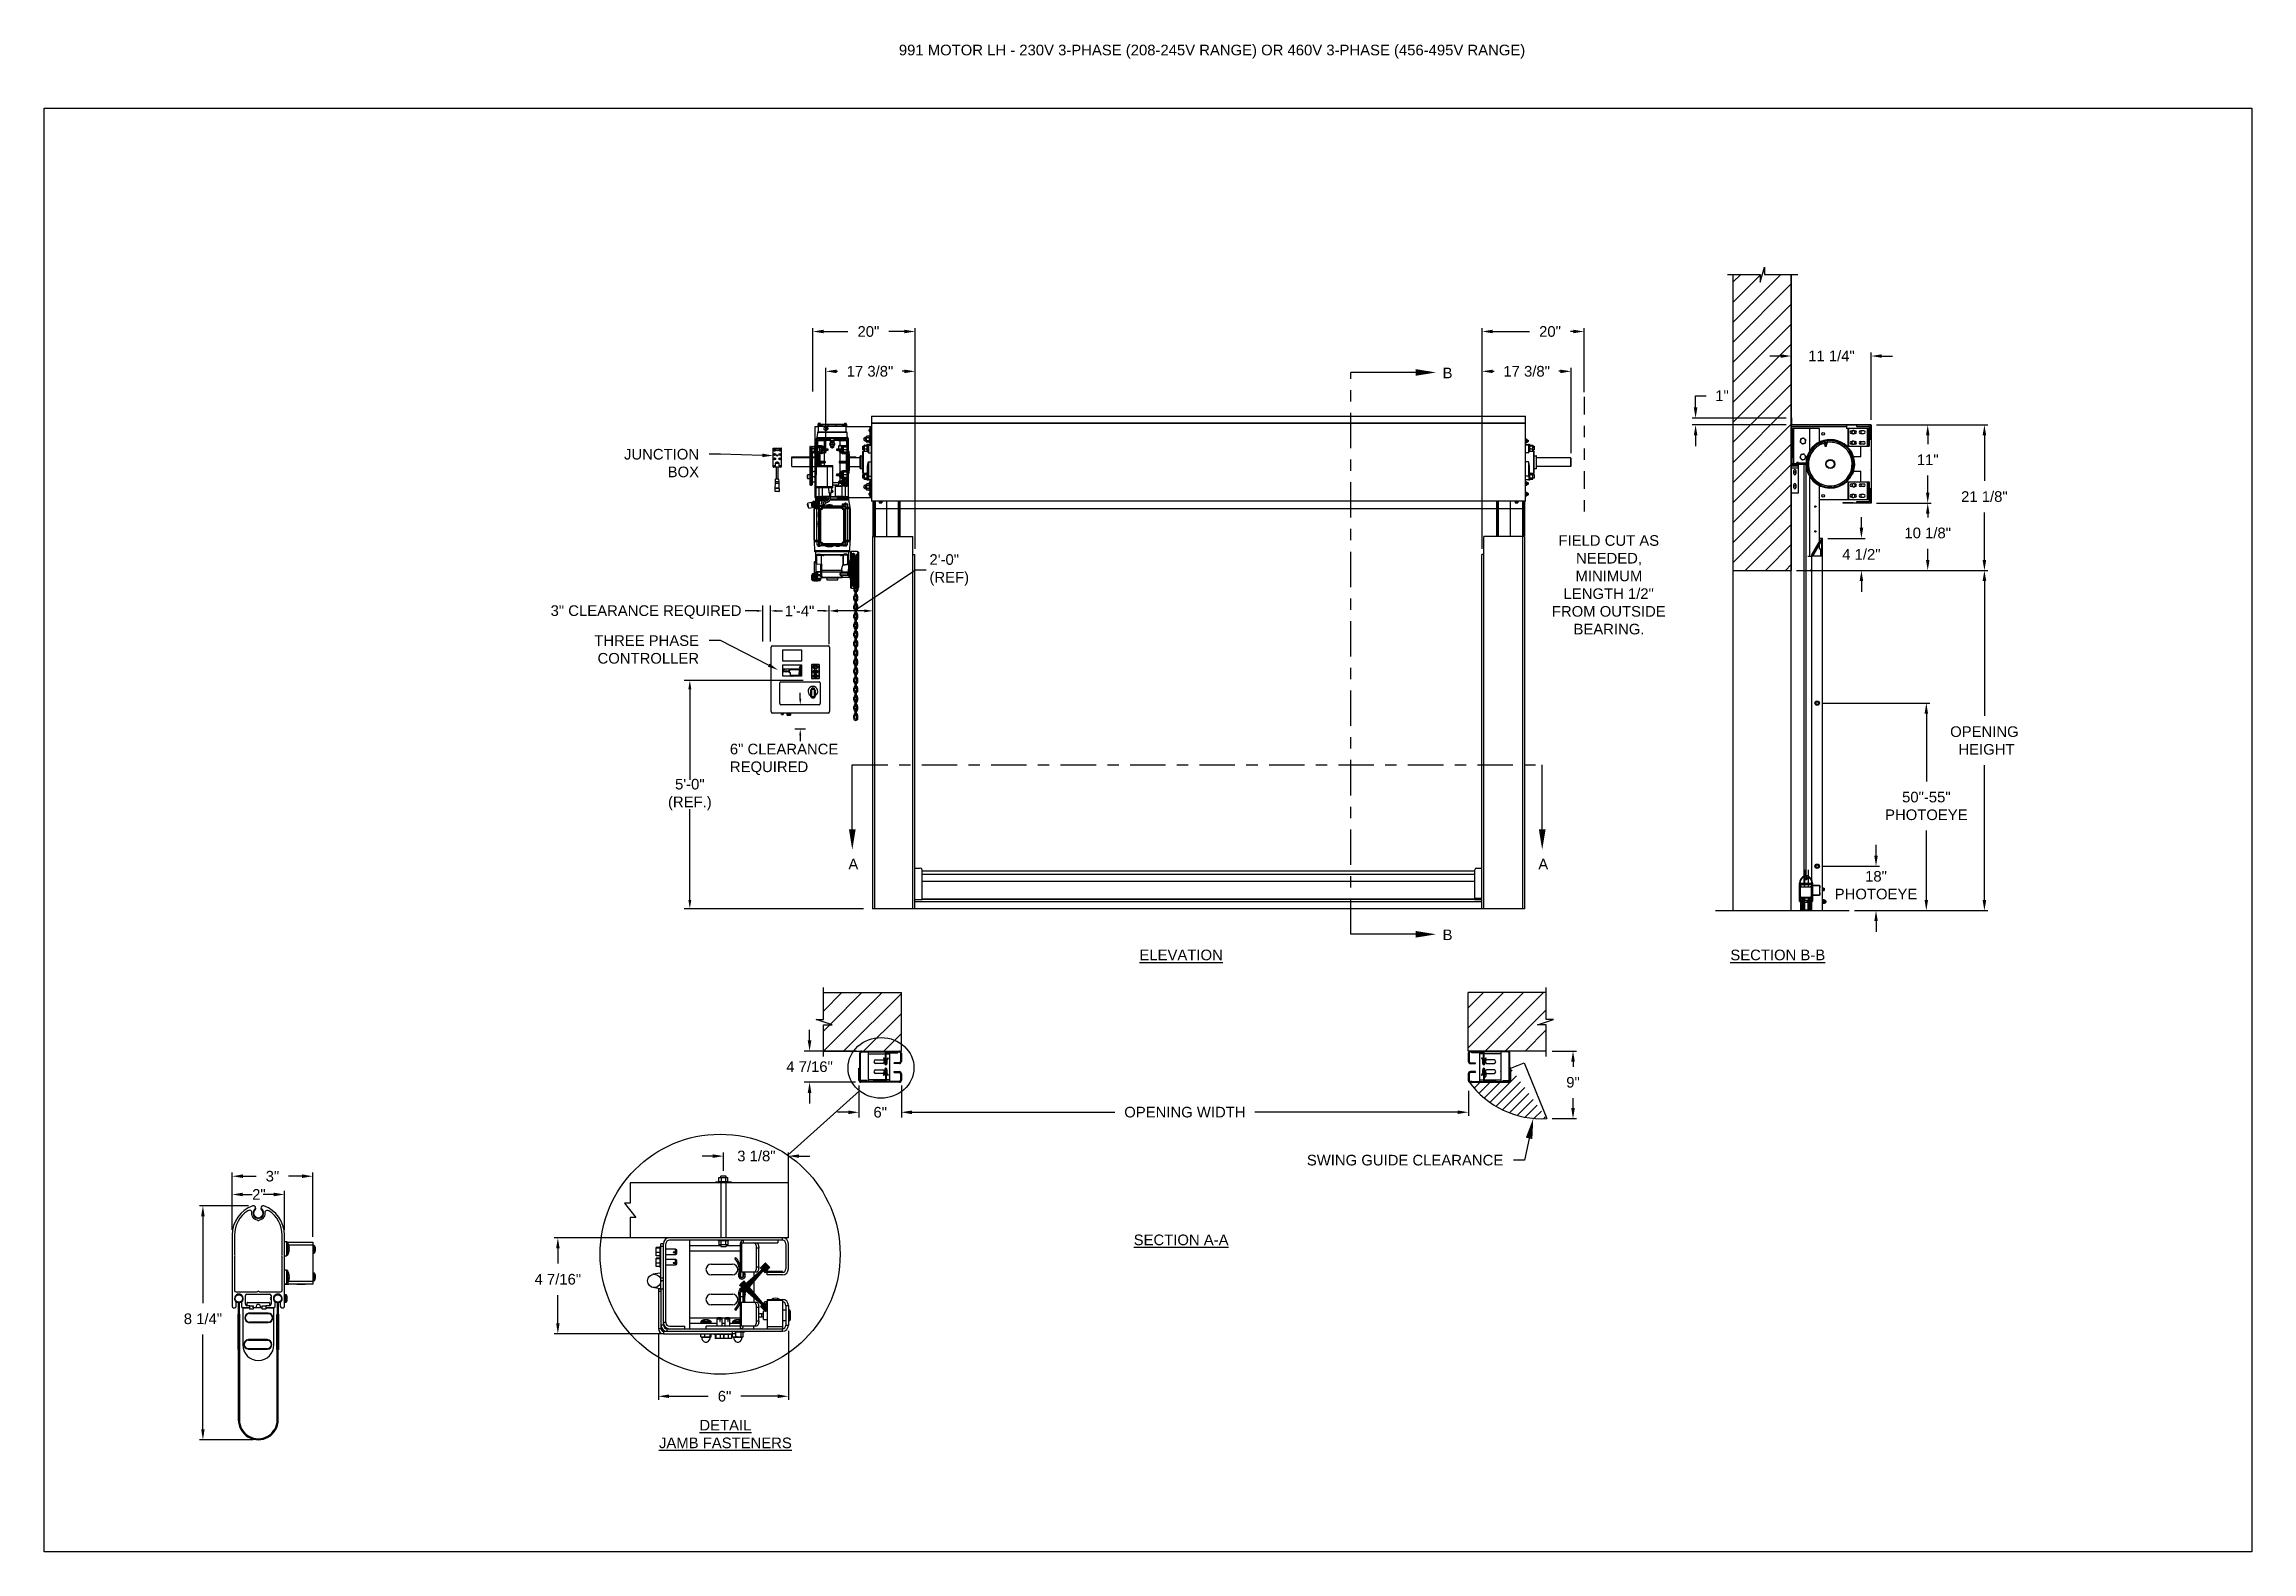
# Model space of a CAD drawing. Header units: inches. Extents: x 170 to 312, y 215 to 248.
# Drawn here: x 243.58 to 263.05, y 234.45 to 247.75 of the extents above; entities that cross this region are included whole.
import ezdxf
from ezdxf import colors
from ezdxf.entities.mleader import LeaderData, LeaderLine
from ezdxf.math import Vec2, Vec3

# ---------------------------------------------------------------- set-up
doc = ezdxf.new("R2010")
doc.units = ezdxf.units.IN
doc.header["$LTSCALE"] = 0.25
doc.header["$MEASUREMENT"] = 0
doc.linetypes.add('CENTER', pattern=[2, 1.25, -0.25, 0.25, -0.25])
doc.linetypes.add('PHANTOM2', pattern=[1.25, 0.625, -0.125, 0.125, -0.125, 0.125, -0.125])
for name, color, linetype in [('ANNOTATIONS', 1, 'Continuous'), ('DETAILS', 4, 'Continuous'), ('HIDDEN', 6, 'PHANTOM2'), ('MOTOR LH', 7, 'Continuous'), ('SECTION CUTS', 6, 'CENTER'), ('STANDARD MOTOR LH', 7, 'Continuous')]:
    doc.layers.add(name, color=color, linetype=linetype)
doc.styles.add('ARIAL', font='arial.ttf', dxfattribs={"height": 0.09375})
doc.styles.add('ROMANS', font='Romans', dxfattribs={"height": 0.09375})
doc.styles.get("Standard").update_dxf_attribs({"font": 'romans.shx'})
doc.dimstyles.get("Standard").update_dxf_attribs({"dimscale": 60, "dimtxt": 0.0833, "dimasz": 0.0833, "dimexe": 0.0833, "dimexo": 0.04, "dimgap": 0.09, "dimtad": 0, "dimtih": 1, "dimtoh": 1, "dimdec": 4, "dimzin": 1, "dimdsep": 46, "dimlunit": 4, "dimtxsty": 'Standard', "dimcen": 0.09, "dimclrt": 150, "dimadec": 4, "dimazin": 2, "dimtfac": 1, "dimtdec": 0, "dimtofl": 0, "dimtmove": 0, "dimatfit": 3, "dimfxl": 1, "dimtolj": 1, "dimtzin": 0, "dimlwd": -1, "dimlwe": -1, "dimarcsym": 1})
doc.dimstyles.new('STANDARD$0', dxfattribs={"dimtxt": 0.09375, "dimasz": 0.09375, "dimexe": 0.03125, "dimexo": 0.046875, "dimgap": 0.09, "dimtad": 0, "dimtih": 1, "dimtoh": 1, "dimdec": 4, "dimzin": 0, "dimdsep": 46, "dimtxsty": 'ARIAL', "dimcen": 0.09, "dimadec": 0, "dimazin": 0, "dimtfac": 1, "dimtdec": 4, "dimtofl": 0, "dimtmove": 0, "dimatfit": 1, "dimfxl": 1, "dimtolj": 1, "dimtzin": 0, "dimarcsym": 0})
pattern_1 = [(45, (74.24253, 34.54644), (-0.08838835, 0.08838835), [])]
pattern_2 = [(45, (253.13846, 227.0073), (-0.265165, 0.265165), []), (45, (253.31523, 227.0073), (-0.265165, 0.265165), [])]

msp = doc.modelspace()

# ---------------------------------------------------------------- texts
at = {"layer": 'ANNOTATIONS', "insert": (251.11633, 247.74099), "char_height": 0.09375, "width": 6.6478959, "attachment_point": 1, "line_spacing_factor": 0.86134, "style": 'ARIAL'}
msp.add_mtext('991 MOTOR LH - 230V 3-PHASE (208-245V RANGE) OR 460V 3-PHASE (456-495V RANGE)', dxfattribs=at)
at = {"layer": 'ANNOTATIONS', "char_height": 0.09375, "style": 'ARIAL'}
for s, insert, width, attachment_point in [('\\pi0.09317;FIELD CUT AS \\P\\pi0.24799;NEEDED, \\P\\pi0.24348;MINIMUM \\P\\pi0.13806;LENGTH 1/2" \\P\\pi0.03513;FROM OUTSIDE \\P\\pi0.22583;BEARING.', (256.8405, 243.41473), 1.0565623, 1), ('{\\LELEVATION}', (253.60565, 239.75886), 3.0834986, 2), ('{\\LSECTION B-B}', (258.8677, 239.75886), 1.3823677, 2), ('{\\LSECTION A-A}', (253.60565, 237.24567), 1.3823677, 2), ('{\\LDETAIL\\PJAMB FASTENERS}', (249.58675, 235.61132), 1.3823677, 2)]:
    msp.add_mtext(s, dxfattribs=dict(at, insert=insert, width=width, attachment_point=attachment_point))
for s, insert, attachment_point in [('2\'-0"\\P(REF)', (251.38648, 243.10781), 4), ('3" CLEARANCE REQUIRED', (248.04515, 242.73628), 4), ('1\'-4"', (250.37093, 242.74689), 6), ('6" CLEARANCE\\PREQUIRED', (249.62634, 241.43723), 4), ('5\'-0"\\P(REF.)', (249.27314, 241.12634), 5), ('\\A1;2"', (245.4728, 237.59932), 5)]:
    msp.add_mtext(s, dxfattribs=dict(at, insert=insert, attachment_point=attachment_point))
at = {"layer": 'SECTION CUTS', "style": 'ARIAL'}
for s, p in [('B', (255.91188, 244.79841)), ('A', (250.67138, 240.46666)), ('A', (256.75595, 240.46666)), ('B', (255.91188, 239.84254))]:
    msp.add_text(s, height=0.09375, dxfattribs=at).set_placement(p)

# ---------------------------------------------------------------- blocks, each defined once
blk = doc.blocks.new('*D202')
at = {"layer": 'ANNOTATIONS', "color": 0, "lineweight": -2, "transparency": 16777216}
for p, q in [((250.764, 238.56), (250.764, 238.277)), ((251.139, 238.56), (251.139, 238.277)), ((250.67, 238.324), (250.576, 238.324)), ((251.232, 238.324), (251.326, 238.324))]:
    blk.add_line(p, q, dxfattribs=at)
at = {"layer": 'ANNOTATIONS', "color": 0, "transparency": 16777216}
for points in [[(250.67, 238.34), (250.67, 238.308), (250.764, 238.324)], [(251.232, 238.34), (251.232, 238.308), (251.139, 238.324)]]:
    blk.add_solid(points, dxfattribs=at)
at = {"layer": 'defpoints', "color": 0, "transparency": 16777216}
for p in [(250.764, 238.607), (251.139, 238.607), (251.139, 238.324)]:
    blk.add_point(p, dxfattribs=at)
at = {"layer": 'ANNOTATIONS', "color": 0, "transparency": 16777216, "insert": (250.952, 238.324), "char_height": 0.0938, "attachment_point": 5, "style": 'ARIAL'}
blk.add_mtext('\\A1;6"', dxfattribs=at)
blk = doc.blocks.new('*D203')
at = {"layer": 'ANNOTATIONS', "color": 0, "lineweight": -2, "transparency": 16777216}
for p, q in [((259.737, 244.387), (260.221, 244.387)), ((260.19, 244.294), (260.19, 244.217)), ((260.19, 243.791), (260.19, 243.942)), ((259.737, 243.697), (260.221, 243.697))]:
    blk.add_line(p, q, dxfattribs=at)
at = {"layer": 'ANNOTATIONS', "color": 0, "transparency": 16777216}
for points in [[(260.175, 244.294), (260.206, 244.294), (260.19, 244.387)], [(260.175, 243.791), (260.206, 243.791), (260.19, 243.697)]]:
    blk.add_solid(points, dxfattribs=at)
at = {"layer": 'defpoints', "color": 0, "transparency": 16777216}
for p in [(259.69, 244.387), (260.19, 244.387), (259.69, 243.697)]:
    blk.add_point(p, dxfattribs=at)
at = {"layer": 'ANNOTATIONS', "color": 0, "transparency": 16777216, "insert": (260.19, 244.08), "char_height": 0.0938, "attachment_point": 5, "style": 'ARIAL'}
blk.add_mtext('\\A1;11"', dxfattribs=at)
blk = doc.blocks.new('*D204')
at = {"layer": 'ANNOTATIONS', "color": 0, "lineweight": -2, "transparency": 16777216}
for p, q in [((258.893, 244.995), (258.799, 244.995)), ((258.987, 244.433), (258.987, 245.026)), ((259.692, 244.433), (259.692, 245.026)), ((259.785, 244.995), (259.879, 244.995))]:
    blk.add_line(p, q, dxfattribs=at)
at = {"layer": 'ANNOTATIONS', "color": 0, "transparency": 16777216}
for points in [[(258.893, 245.01), (258.893, 244.979), (258.987, 244.995)], [(259.785, 245.01), (259.785, 244.979), (259.692, 244.995)]]:
    blk.add_solid(points, dxfattribs=at)
at = {"layer": 'defpoints', "color": 0, "transparency": 16777216}
for p in [(258.987, 244.995), (258.987, 244.386), (259.692, 244.386)]:
    blk.add_point(p, dxfattribs=at)
at = {"layer": 'ANNOTATIONS', "color": 0, "transparency": 16777216, "insert": (259.341, 244.995), "char_height": 0.09375, "attachment_point": 5, "style": 'ARIAL'}
blk.add_mtext('\\A1;11 1/4"', dxfattribs=at)
blk = doc.blocks.new('*D200')
at = {"layer": 'ANNOTATIONS', "color": 0, "lineweight": -2, "transparency": 16777216}
for p, q in [((256.26, 243.293), (256.26, 244.891)), ((256.353, 244.86), (256.368, 244.86)), ((256.951, 244.86), (256.938, 244.86)), ((257.045, 244.139), (257.045, 244.891))]:
    blk.add_line(p, q, dxfattribs=at)
at = {"layer": 'ANNOTATIONS', "color": 0, "transparency": 16777216}
for points in [[(256.353, 244.875), (256.353, 244.844), (256.26, 244.86)], [(256.951, 244.875), (256.951, 244.844), (257.045, 244.86)]]:
    blk.add_solid(points, dxfattribs=at)
at = {"layer": 'defpoints', "color": 0, "transparency": 16777216}
for p in [(256.26, 244.86), (257.045, 244.092), (256.26, 243.246)]:
    blk.add_point(p, dxfattribs=at)
at = {"layer": 'ANNOTATIONS', "color": 0, "transparency": 16777216, "insert": (256.653, 244.86), "char_height": 0.09375, "attachment_point": 5, "style": 'ARIAL'}
blk.add_mtext('\\A1;17 3/8"', dxfattribs=at)
blk = doc.blocks.new('*D201')
at = {"layer": 'ANNOTATIONS', "color": 0, "lineweight": -2, "transparency": 16777216}
for p, q in [((256.26, 243.293), (256.26, 245.242)), ((256.353, 245.211), (256.678, 245.211)), ((257.066, 245.211), (257.041, 245.211)), ((257.16, 244.677), (257.16, 245.242))]:
    blk.add_line(p, q, dxfattribs=at)
at = {"layer": 'ANNOTATIONS', "color": 0, "transparency": 16777216}
for points in [[(256.353, 245.227), (256.353, 245.196), (256.26, 245.211)], [(257.066, 245.227), (257.066, 245.196), (257.16, 245.211)]]:
    blk.add_solid(points, dxfattribs=at)
at = {"layer": 'defpoints', "color": 0, "transparency": 16777216}
for p in [(256.26, 245.211), (257.16, 244.63), (256.26, 243.246)]:
    blk.add_point(p, dxfattribs=at)
at = {"layer": 'ANNOTATIONS', "color": 0, "transparency": 16777216, "insert": (256.859, 245.211), "char_height": 0.0938, "attachment_point": 5, "style": 'ARIAL'}
blk.add_mtext('\\A1;20"', dxfattribs=at)
blk = doc.blocks.new('*D198')
at = {"layer": 'ANNOTATIONS', "color": 0, "lineweight": -2, "transparency": 16777216}
for p, q in [((259.605, 243.48), (259.605, 243.573)), ((259.309, 243.386), (259.637, 243.386)), ((259.034, 243.103), (259.637, 243.103)), ((259.605, 243.01), (259.605, 242.916))]:
    blk.add_line(p, q, dxfattribs=at)
at = {"layer": 'ANNOTATIONS', "color": 0, "transparency": 16777216}
for points in [[(259.59, 243.48), (259.621, 243.48), (259.605, 243.386)], [(259.59, 243.01), (259.621, 243.01), (259.605, 243.103)]]:
    blk.add_solid(points, dxfattribs=at)
at = {"layer": 'defpoints', "color": 0, "transparency": 16777216}
for p in [(259.262, 243.386), (259.605, 243.386), (258.987, 243.103)]:
    blk.add_point(p, dxfattribs=at)
at = {"layer": 'ANNOTATIONS', "color": 0, "transparency": 16777216, "insert": (259.605, 243.245), "char_height": 0.0938, "attachment_point": 5, "style": 'ARIAL'}
blk.add_mtext('\\A1;4 1/2"', dxfattribs=at)
blk = doc.blocks.new('*D199')
at = {"layer": 'ANNOTATIONS', "color": 0, "lineweight": -2, "transparency": 16777216}
for p, q in [((259.737, 243.697), (260.221, 243.697)), ((260.19, 243.603), (260.19, 243.572)), ((260.19, 243.197), (260.19, 243.295)), ((259.034, 243.103), (260.221, 243.103))]:
    blk.add_line(p, q, dxfattribs=at)
at = {"layer": 'ANNOTATIONS', "color": 0, "transparency": 16777216}
for points in [[(260.175, 243.603), (260.206, 243.603), (260.19, 243.697)], [(260.175, 243.197), (260.206, 243.197), (260.19, 243.103)]]:
    blk.add_solid(points, dxfattribs=at)
at = {"layer": 'defpoints', "color": 0, "transparency": 16777216}
for p in [(259.69, 243.697), (258.987, 243.103), (260.19, 243.103)]:
    blk.add_point(p, dxfattribs=at)
at = {"layer": 'ANNOTATIONS', "color": 0, "transparency": 16777216, "insert": (260.19, 243.434), "char_height": 0.09375, "attachment_point": 5, "style": 'ARIAL'}
blk.add_mtext('\\A1;10 1/8"', dxfattribs=at)
blk = doc.blocks.new('*D193')
at = {"layer": 'ANNOTATIONS', "color": 0, "lineweight": -2, "transparency": 16777216}
for p, q in [((259.734, 240.588), (259.734, 240.682)), ((259.262, 240.495), (259.766, 240.495)), ((259.544, 240.103), (259.766, 240.103)), ((259.734, 240.01), (259.734, 239.916))]:
    blk.add_line(p, q, dxfattribs=at)
at = {"layer": 'ANNOTATIONS', "color": 0, "transparency": 16777216}
for points in [[(259.719, 240.588), (259.75, 240.588), (259.734, 240.495)], [(259.719, 240.01), (259.75, 240.01), (259.734, 240.103)]]:
    blk.add_solid(points, dxfattribs=at)
at = {"layer": 'defpoints', "color": 0, "transparency": 16777216}
for p in [(259.215, 240.495), (259.734, 240.495), (259.497, 240.103)]:
    blk.add_point(p, dxfattribs=at)
at = {"layer": 'ANNOTATIONS', "color": 0, "transparency": 16777216, "insert": (259.734, 240.327), "char_height": 0.0938, "attachment_point": 5, "style": 'ARIAL'}
blk.add_mtext('\\A1;18"\\PPHOTOEYE', dxfattribs=at)
blk = doc.blocks.new('*D194')
at = {"layer": 'ANNOTATIONS', "color": 0, "lineweight": -2, "transparency": 16777216}
for p, q in [((259.262, 241.934), (260.209, 241.934)), ((260.178, 241.84), (260.178, 241.243)), ((260.178, 240.197), (260.178, 240.809)), ((259.544, 240.103), (260.209, 240.103))]:
    blk.add_line(p, q, dxfattribs=at)
at = {"layer": 'ANNOTATIONS', "color": 0, "transparency": 16777216}
for points in [[(260.162, 241.84), (260.193, 241.84), (260.178, 241.934)], [(260.162, 240.197), (260.193, 240.197), (260.178, 240.103)]]:
    blk.add_solid(points, dxfattribs=at)
at = {"layer": 'defpoints', "color": 0, "transparency": 16777216}
for p in [(259.215, 241.934), (260.178, 241.934), (259.497, 240.103)]:
    blk.add_point(p, dxfattribs=at)
at = {"layer": 'ANNOTATIONS', "color": 0, "transparency": 16777216, "insert": (260.178, 241.026), "char_height": 0.09375, "attachment_point": 5, "style": 'ARIAL'}
blk.add_mtext('\\A1;50"-55"\\PPHOTOEYE', dxfattribs=at)
blk = doc.blocks.new('*D195')
at = {"layer": 'ANNOTATIONS', "color": 0, "lineweight": -2, "transparency": 16777216}
for p, q in [((250.329, 238.958), (250.329, 239.051)), ((250.742, 238.864), (250.282, 238.864)), ((250.735, 238.589), (250.282, 238.589)), ((250.329, 238.495), (250.329, 238.401))]:
    blk.add_line(p, q, dxfattribs=at)
at = {"layer": 'ANNOTATIONS', "color": 0, "transparency": 16777216}
for points in [[(250.313, 238.958), (250.345, 238.958), (250.329, 238.864)], [(250.313, 238.495), (250.345, 238.495), (250.329, 238.589)]]:
    blk.add_solid(points, dxfattribs=at)
at = {"layer": 'defpoints', "color": 0, "transparency": 16777216}
for p in [(250.789, 238.864), (250.329, 238.589), (250.781, 238.589)]:
    blk.add_point(p, dxfattribs=at)
at = {"layer": 'ANNOTATIONS', "color": 0, "transparency": 16777216, "insert": (250.329, 238.726), "char_height": 0.09375, "attachment_point": 5, "style": 'ARIAL'}
blk.add_mtext('\\A1;4 7/16"', dxfattribs=at)
blk = doc.blocks.new('*D196')
at = {"layer": 'ANNOTATIONS', "color": 0, "lineweight": -2, "transparency": 16777216}
for p, q in [((245.38, 237.5), (244.948, 237.5)), ((244.979, 237.407), (244.979, 236.64)), ((244.979, 235.529), (244.979, 236.363)), ((245.421, 235.435), (244.948, 235.435))]:
    blk.add_line(p, q, dxfattribs=at)
at = {"layer": 'ANNOTATIONS', "color": 0, "transparency": 16777216}
for points in [[(244.963, 237.407), (244.994, 237.407), (244.979, 237.5)], [(244.963, 235.529), (244.994, 235.529), (244.979, 235.435)]]:
    blk.add_solid(points, dxfattribs=at)
at = {"layer": 'defpoints', "color": 0, "transparency": 16777216}
for p in [(245.426, 237.5), (244.979, 235.435), (245.468, 235.435)]:
    blk.add_point(p, dxfattribs=at)
at = {"layer": 'ANNOTATIONS', "color": 0, "transparency": 16777216, "insert": (244.979, 236.502), "char_height": 0.0938, "attachment_point": 5, "style": 'ARIAL'}
blk.add_mtext('\\A1;8 1/4"', dxfattribs=at)
blk = doc.blocks.new('*D197')
at = {"layer": 'ANNOTATIONS', "color": 0, "lineweight": -2, "transparency": 16777216}
for p, q in [((245.237, 237.288), (245.237, 237.792)), ((245.331, 237.76), (245.448, 237.76)), ((245.854, 237.76), (245.735, 237.76)), ((245.948, 237.225), (245.948, 237.792))]:
    blk.add_line(p, q, dxfattribs=at)
at = {"layer": 'ANNOTATIONS', "color": 0, "transparency": 16777216}
for points in [[(245.331, 237.776), (245.331, 237.745), (245.237, 237.76)], [(245.854, 237.776), (245.854, 237.745), (245.948, 237.76)]]:
    blk.add_solid(points, dxfattribs=at)
at = {"layer": 'defpoints', "color": 0, "transparency": 16777216}
for p in [(245.237, 237.76), (245.237, 237.241), (245.948, 237.178)]:
    blk.add_point(p, dxfattribs=at)
at = {"layer": 'ANNOTATIONS', "color": 0, "transparency": 16777216, "insert": (245.592, 237.76), "char_height": 0.0938, "attachment_point": 5, "style": 'ARIAL'}
blk.add_mtext('\\A1;3"', dxfattribs=at)
blk = doc.blocks.new('*D183')
at = {"layer": 'ANNOTATIONS', "color": 0, "lineweight": -2, "transparency": 16777216}
for p, q in [((249.047, 237.217), (248.078, 237.217)), ((248.109, 237.124), (248.109, 236.989)), ((248.109, 236.464), (248.109, 236.712)), ((249.04, 236.37), (248.078, 236.37))]:
    blk.add_line(p, q, dxfattribs=at)
at = {"layer": 'ANNOTATIONS', "color": 0, "transparency": 16777216}
for points in [[(248.094, 237.124), (248.125, 237.124), (248.109, 237.217)], [(248.094, 236.464), (248.125, 236.464), (248.109, 236.37)]]:
    blk.add_solid(points, dxfattribs=at)
at = {"layer": 'defpoints', "color": 0, "transparency": 16777216}
for p in [(249.094, 237.217), (248.109, 236.37), (249.087, 236.37)]:
    blk.add_point(p, dxfattribs=at)
at = {"layer": 'ANNOTATIONS', "color": 0, "transparency": 16777216, "insert": (248.109, 236.851), "char_height": 0.09375, "attachment_point": 5, "style": 'ARIAL'}
blk.add_mtext('\\A1;4 7/16"', dxfattribs=at)
blk = doc.blocks.new('*D184')
at = {"layer": 'ANNOTATIONS', "color": 0, "lineweight": -2, "transparency": 16777216}
for p, q in [((249.475, 237.938), (249.382, 237.938)), ((249.569, 237.809), (249.569, 237.969)), ((250.143, 237.587), (250.143, 237.969)), ((250.237, 237.938), (250.33, 237.938))]:
    blk.add_line(p, q, dxfattribs=at)
at = {"layer": 'ANNOTATIONS', "color": 0, "transparency": 16777216}
for points in [[(249.475, 237.953), (249.475, 237.922), (249.569, 237.938)], [(250.237, 237.953), (250.237, 237.922), (250.143, 237.938)]]:
    blk.add_solid(points, dxfattribs=at)
at = {"layer": 'defpoints', "color": 0, "transparency": 16777216}
for p in [(250.143, 237.938), (249.569, 237.762), (250.143, 237.54)]:
    blk.add_point(p, dxfattribs=at)
at = {"layer": 'ANNOTATIONS', "color": 0, "transparency": 16777216, "insert": (249.86, 237.938), "char_height": 0.0938, "attachment_point": 5, "style": 'ARIAL'}
blk.add_mtext('\\A1;3 1/8"', dxfattribs=at)
blk = doc.blocks.new('*D185')
at = {"layer": 'ANNOTATIONS', "color": 0, "lineweight": -2, "transparency": 16777216}
for p, q in [((259.737, 244.387), (260.721, 244.387)), ((260.69, 244.294), (260.69, 243.893)), ((260.69, 243.197), (260.69, 243.616)), ((259.034, 243.103), (260.721, 243.103))]:
    blk.add_line(p, q, dxfattribs=at)
at = {"layer": 'ANNOTATIONS', "color": 0, "transparency": 16777216}
for points in [[(260.674, 244.294), (260.706, 244.294), (260.69, 244.387)], [(260.674, 243.197), (260.706, 243.197), (260.69, 243.103)]]:
    blk.add_solid(points, dxfattribs=at)
at = {"layer": 'defpoints', "color": 0, "transparency": 16777216}
for p in [(259.69, 244.387), (260.69, 244.387), (258.987, 243.103)]:
    blk.add_point(p, dxfattribs=at)
at = {"layer": 'ANNOTATIONS', "color": 0, "transparency": 16777216, "insert": (260.69, 243.755), "char_height": 0.09375, "attachment_point": 5, "style": 'ARIAL'}
blk.add_mtext('\\A1;21 1/8"', dxfattribs=at)
blk = doc.blocks.new('*D186')
at = {"layer": 'ANNOTATIONS', "color": 0, "lineweight": -2, "transparency": 16777216}
for p, q in [((258.143, 244.542), (258.143, 244.645)), ((258.143, 244.645), (258.237, 244.645)), ((258.942, 244.448), (258.112, 244.448)), ((258.942, 244.387), (258.112, 244.387)), ((258.143, 244.294), (258.143, 244.2))]:
    blk.add_line(p, q, dxfattribs=at)
at = {"layer": 'ANNOTATIONS', "color": 0, "transparency": 16777216}
for points in [[(258.127, 244.542), (258.159, 244.542), (258.143, 244.448)], [(258.127, 244.294), (258.159, 244.294), (258.143, 244.387)]]:
    blk.add_solid(points, dxfattribs=at)
at = {"layer": 'defpoints', "color": 0, "transparency": 16777216}
for p in [(258.143, 244.387), (258.988, 244.387), (258.989, 244.448)]:
    blk.add_point(p, dxfattribs=at)
at = {"layer": 'ANNOTATIONS', "color": 0, "transparency": 16777216, "insert": (258.376, 244.645), "char_height": 0.0938, "attachment_point": 5, "style": 'ARIAL'}
blk.add_mtext('\\A1;1"', dxfattribs=at)
blk = doc.blocks.new('*D187')
at = {"layer": 'ANNOTATIONS', "color": 0, "lineweight": -2, "transparency": 16777216}
for p, q in [((250.473, 244.139), (250.473, 244.891)), ((250.567, 244.86), (250.576, 244.86)), ((251.166, 244.86), (251.147, 244.86)), ((251.26, 243.293), (251.26, 244.891))]:
    blk.add_line(p, q, dxfattribs=at)
at = {"layer": 'ANNOTATIONS', "color": 0, "transparency": 16777216}
for points in [[(250.567, 244.875), (250.567, 244.844), (250.473, 244.86)], [(251.166, 244.875), (251.166, 244.844), (251.26, 244.86)]]:
    blk.add_solid(points, dxfattribs=at)
at = {"layer": 'defpoints', "color": 0, "transparency": 16777216}
for p in [(250.473, 244.86), (250.473, 244.092), (251.26, 243.246)]:
    blk.add_point(p, dxfattribs=at)
at = {"layer": 'ANNOTATIONS', "color": 0, "transparency": 16777216, "insert": (250.862, 244.86), "char_height": 0.09375, "attachment_point": 5, "style": 'ARIAL'}
blk.add_mtext('\\A1;17 3/8"', dxfattribs=at)
blk = doc.blocks.new('*D188')
at = {"layer": 'ANNOTATIONS', "color": 0, "lineweight": -2, "transparency": 16777216}
for p, q in [((250.358, 244.682), (250.358, 245.242)), ((250.452, 245.211), (250.667, 245.211)), ((251.166, 245.211), (251.029, 245.211)), ((251.26, 243.293), (251.26, 245.242))]:
    blk.add_line(p, q, dxfattribs=at)
at = {"layer": 'ANNOTATIONS', "color": 0, "transparency": 16777216}
for points in [[(250.452, 245.227), (250.452, 245.196), (250.358, 245.211)], [(251.166, 245.227), (251.166, 245.196), (251.26, 245.211)]]:
    blk.add_solid(points, dxfattribs=at)
at = {"layer": 'defpoints', "color": 0, "transparency": 16777216}
for p in [(250.358, 245.211), (250.358, 244.635), (251.26, 243.246)]:
    blk.add_point(p, dxfattribs=at)
at = {"layer": 'ANNOTATIONS', "color": 0, "transparency": 16777216, "insert": (250.848, 245.211), "char_height": 0.0938, "attachment_point": 5, "style": 'ARIAL'}
blk.add_mtext('\\A1;20"', dxfattribs=at)
blk = doc.blocks.new('*D189')
at = {"layer": 'ANNOTATIONS', "color": 0, "linetype": 'ByBlock', "lineweight": -2, "transparency": 16777216}
for p, q in [((256.877, 238.864), (257.093, 238.864)), ((257.062, 238.77), (257.062, 238.725)), ((257.062, 238.362), (257.062, 238.45)), ((256.877, 238.268), (257.093, 238.268))]:
    blk.add_line(p, q, dxfattribs=at)
at = {"layer": 'ANNOTATIONS', "color": 0, "transparency": 16777216}
for points in [[(257.046, 238.77), (257.078, 238.77), (257.062, 238.864)], [(257.046, 238.362), (257.078, 238.362), (257.062, 238.268)]]:
    blk.add_solid(points, dxfattribs=at)
at = {"layer": 'defpoints', "color": 0, "transparency": 16777216}
for p in [(256.83, 238.864), (257.062, 238.864), (256.83, 238.268)]:
    blk.add_point(p, dxfattribs=at)
at = {"layer": 'ANNOTATIONS', "color": 0, "transparency": 16777216, "insert": (257.062, 238.588), "char_height": 0.0938, "attachment_point": 5, "style": 'ARIAL'}
blk.add_mtext('\\A1;9"', dxfattribs=at)
blk = doc.blocks.new('*D190')
at = {"layer": 'ANNOTATIONS', "color": 0, "lineweight": -2, "transparency": 16777216}
for p, q in [((248.996, 236.369), (248.996, 235.788)), ((250.143, 236.397), (250.143, 235.788)), ((249.089, 235.819), (249.435, 235.819)), ((250.049, 235.819), (249.723, 235.819))]:
    blk.add_line(p, q, dxfattribs=at)
at = {"layer": 'ANNOTATIONS', "color": 0, "transparency": 16777216}
for points in [[(249.089, 235.835), (249.089, 235.804), (248.996, 235.819)], [(250.049, 235.835), (250.049, 235.804), (250.143, 235.819)]]:
    blk.add_solid(points, dxfattribs=at)
at = {"layer": 'defpoints', "color": 0, "transparency": 16777216}
for p in [(248.996, 236.416), (250.143, 236.444), (250.143, 235.819)]:
    blk.add_point(p, dxfattribs=at)
at = {"layer": 'ANNOTATIONS', "color": 0, "transparency": 16777216, "insert": (249.579, 235.819), "char_height": 0.0938, "attachment_point": 5, "style": 'ARIAL'}
blk.add_mtext('\\A1;6"', dxfattribs=at)
blk = doc.blocks.new('*D191')
at = {"layer": 'ANNOTATIONS', "color": 0, "lineweight": -2, "transparency": 16777216}
for p, q in [((251.139, 238.513), (251.139, 238.293)), ((256.139, 238.513), (256.139, 238.293)), ((251.232, 238.325), (253.022, 238.325)), ((256.045, 238.325), (254.255, 238.325))]:
    blk.add_line(p, q, dxfattribs=at)
at = {"layer": 'ANNOTATIONS', "color": 0, "transparency": 16777216}
for points in [[(251.232, 238.34), (251.232, 238.309), (251.139, 238.325)], [(256.045, 238.34), (256.045, 238.309), (256.139, 238.325)]]:
    blk.add_solid(points, dxfattribs=at)
at = {"layer": 'defpoints', "color": 0, "transparency": 16777216}
for p in [(251.139, 238.56), (256.139, 238.56), (256.139, 238.325)]:
    blk.add_point(p, dxfattribs=at)
at = {"layer": 'ANNOTATIONS', "color": 0, "transparency": 16777216, "insert": (253.639, 238.325), "char_height": 0.09375, "attachment_point": 5, "style": 'ARIAL'}
blk.add_mtext('\\A1;OPENING WIDTH', dxfattribs=at)
blk = doc.blocks.new('*D192')
at = {"layer": 'ANNOTATIONS', "color": 0, "lineweight": -2, "transparency": 16777216}
for p, q in [((259.081, 243.103), (260.721, 243.103)), ((260.69, 243.01), (260.69, 241.821)), ((260.69, 240.197), (260.69, 241.386)), ((259.591, 240.103), (260.721, 240.103))]:
    blk.add_line(p, q, dxfattribs=at)
at = {"layer": 'ANNOTATIONS', "color": 0, "transparency": 16777216}
for points in [[(260.674, 243.01), (260.706, 243.01), (260.69, 243.103)], [(260.674, 240.197), (260.706, 240.197), (260.69, 240.103)]]:
    blk.add_solid(points, dxfattribs=at)
at = {"layer": 'defpoints', "color": 0, "transparency": 16777216}
for p in [(259.034, 243.103), (260.69, 243.103), (259.544, 240.103)]:
    blk.add_point(p, dxfattribs=at)
at = {"layer": 'ANNOTATIONS', "color": 0, "transparency": 16777216, "insert": (260.69, 241.603), "char_height": 0.09375, "attachment_point": 5, "style": 'ARIAL'}
blk.add_mtext('\\A1;OPENING\\P HEIGHT', dxfattribs=at)

# ---------------------------------------------------------------- dimensions: what is measured, and where the dimension line sits
at = {"layer": 'ANNOTATIONS'}
for base, p1, p2, text, picture, middle in [((250.35848, 245.21123), (251.25953, 243.24564), (250.35848, 244.63538), '20"', '*D188', (250.84786, 245.21123)), ((256.25953, 245.21123), (257.15983, 244.63009), (256.25953, 243.24564), '20"', '*D201', (256.8595, 245.21123)), ((258.98695, 244.99487), (259.69155, 244.38592), (258.98695, 244.38592), '11 1/4"', '*D204', (259.34058, 244.99487)), ((250.47323, 244.85955), (251.25953, 243.24564), (250.47323, 244.09242), '17 3/8"', '*D187', (250.86154, 244.85955)), ((256.25953, 244.85955), (257.04508, 244.09242), (256.25953, 243.24564), '17 3/8"', '*D200', (256.65324, 244.85955)), ((250.14281, 237.93758), (249.56916, 237.76171), (250.14281, 237.54011), '3 1/8"', '*D184', (249.86003, 237.93758)), ((245.23703, 237.76029), (245.94803, 237.17845), (245.23703, 237.24075), '3"', '*D197', (245.59151, 237.76029)), ((250.14279, 235.81926), (248.9955, 236.41587), (250.14279, 236.44436), '6"', '*D190', (249.57893, 235.81926))]:
    dim = msp.add_linear_dim(base=base, p1=p1, p2=p2, text=text, dimstyle='STANDARD$0', dxfattribs=at)
    dim.commit()
    dim.dimension.update_dxf_attribs({"geometry": picture, "text_midpoint": middle, "dimtype": 160})
for base, p1, p2, text, picture, middle in [((258.1431, 244.3874), (258.98855, 244.44842), (258.98843, 244.3874), '1"', '*D186', (258.37632, 244.64524)), ((260.68996, 244.3874), (258.98695, 243.10342), (259.69008, 244.3874), '21 1/8"', '*D185', (260.68996, 243.75483)), ((260.19018, 244.3874), (259.69008, 243.69695), (259.69008, 244.3874), '11"', '*D203', (260.19018, 244.07951)), ((260.19018, 243.10342), (259.69008, 243.69695), (258.98695, 243.10342), '10 1/8"', '*D199', (260.19018, 243.43352)), ((259.60546, 243.38592), (258.98695, 243.10342), (259.26195, 243.38592), '4 1/2"', '*D198', (259.60546, 243.24467)), ((260.17782, 241.9339), (259.49721, 240.10342), (259.21508, 241.9339), '50"-55"\\PPHOTOEYE', '*D194', (260.17782, 241.02597)), ((259.73443, 240.49459), (259.49721, 240.10342), (259.21508, 240.49459), '18"\\PPHOTOEYE', '*D193', (259.73443, 240.32702)), ((244.97883, 235.43499), (245.42648, 237.5004), (245.46753, 235.43499), '8 1/4"', '*D196', (244.97883, 236.50176)), ((248.10918, 236.37012), (249.09375, 237.21743), (249.08686, 236.37012), '4 7/16"', '*D183', (248.10918, 236.85095))]:
    dim = msp.add_linear_dim(base=base, p1=p1, p2=p2, angle=90, text=text, dimstyle='STANDARD$0', dxfattribs=at)
    dim.commit()
    dim.dimension.update_dxf_attribs({"geometry": picture, "text_midpoint": middle, "dimtype": 160})
dim = msp.add_linear_dim(base=(260.68996, 243.10342), p1=(259.54408, 240.10342), p2=(259.03383, 243.10342), angle=90, text='OPENING\\P HEIGHT', dimstyle='STANDARD$0', dxfattribs=at)
dim.commit()
dim.dimension.update_dxf_attribs({"geometry": '*D192', "text_midpoint": (260.68996, 241.60342)})
for base, p1, p2, text, override, picture, middle in [((250.32908, 238.58878), (250.78889, 238.86378), (250.78145, 238.58878), '4 7/16"', {"dimexe": 0.046875, "dimgap": 0.0625, "dimlunit": 4, "dimcen": 0.089844, "dimfxl": 0.18, "dimfrac": 2}, '*D195', (250.32908, 238.72628)), ((257.06192, 238.86378), (256.8299, 238.26815), (256.8299, 238.86378), '9"', {"dimarcsym": 1}, '*D189', (257.06192, 238.58756))]:
    dim = msp.add_linear_dim(base=base, p1=p1, p2=p2, angle=90, text=text, dimstyle='STANDARD$0', override=override, dxfattribs=at)
    dim.commit()
    dim.dimension.update_dxf_attribs({"geometry": picture, "text_midpoint": middle, "dimtype": 160})
dim = msp.add_linear_dim(base=(251.13858, 238.32405), p1=(250.76358, 238.60666), p2=(251.13858, 238.60666), text='6"', dimstyle='STANDARD$0', override={"dimexe": 0.046875, "dimgap": 0.0625, "dimlunit": 4, "dimcen": 0.089844, "dimfxl": 0.18, "dimfrac": 2}, dxfattribs=at)
dim.commit()
dim.dimension.update_dxf_attribs({"geometry": '*D202', "text_midpoint": (250.95154, 238.32405), "dimtype": 160})
dim = msp.add_linear_dim(base=(256.13858, 238.32459), p1=(251.13858, 238.55978), p2=(256.13858, 238.55978), text='OPENING WIDTH', dimstyle='STANDARD$0', dxfattribs=at)
dim.commit()
dim.dimension.update_dxf_attribs({"geometry": '*D191', "text_midpoint": (253.63858, 238.32459)})

# ---------------------------------------------------------------- hatches: boundary and pattern name
at = {"layer": 'STANDARD MOTOR LH'}
h = msp.add_hatch(dxfattribs=at)
h.set_pattern_fill('ANSI31', color=256, style=0)
h.set_pattern_definition([(45, (74.24253, 34.19276), (-0.08838835, 0.08838835), [])])
edge = h.paths.add_edge_path()
edge.add_line((258.47133, 245.71433), (258.47133, 243.10342))
edge.add_line((258.47133, 243.10342), (258.98695, 243.10342))
edge.add_line((258.98695, 245.71433), (258.98695, 243.10342))
edge = h.paths.add_edge_path()
edge.add_line((258.42494, 245.71433), (258.71204, 245.71433))
edge.add_line((258.71204, 245.71433), (258.71204, 245.64563))
edge.add_line((258.71204, 245.64563), (258.75046, 245.77899))
edge.add_line((258.75046, 245.77899), (258.75046, 245.71433))
edge.add_line((258.75046, 245.71433), (259.04565, 245.71433))
h = msp.add_hatch(dxfattribs=at)
h.set_pattern_fill('ANSI32', color=256, style=0)
h.set_pattern_definition(pattern_2)
edge = h.paths.add_edge_path(flags=0)
edge.add_line((258.98867, 244.44683), (258.98867, 244.39374))
edge.add_line((258.98867, 244.39374), (258.99015, 244.39374))
edge.add_line((258.99015, 244.39374), (258.99015, 244.44683))
edge.add_arc((258.98855, 244.44683), 0.0016, 0, 180)
edge.add_line((258.98695, 244.44683), (258.98695, 244.3874))
edge.add_arc((258.98843, 244.3874), 0.00147, 180, 270)
edge.add_line((258.98843, 244.38592), (259.69008, 244.38592))
edge.add_line((259.69008, 244.38592), (259.69008, 243.69842))
edge.add_line((259.69008, 243.69842), (259.44167, 243.69842))
edge.add_arc((259.44167, 243.69855), 0.000123, 90, 270, ccw=False)
edge.add_line((259.44167, 243.69867), (259.53383, 243.69867))
edge.add_line((259.53383, 243.69867), (259.53383, 243.70015))
edge.add_line((259.53383, 243.70015), (259.44167, 243.70015))
edge.add_arc((259.44167, 243.69855), 0.0016, 90, 270)
edge.add_line((259.44167, 243.69695), (259.69008, 243.69695))
edge.add_arc((259.69008, 243.69842), 0.00147, 270, 360)
edge.add_line((259.69155, 243.69842), (259.69155, 244.38592))
edge.add_arc((259.69008, 244.38592), 0.00147, 0, 90)
edge.add_line((259.69008, 244.3874), (258.98843, 244.3874))
edge.add_line((258.98843, 244.3874), (258.98843, 244.44683))
edge.add_arc((258.98855, 244.44683), 0.000123, 0, 180, ccw=False)
h = msp.add_hatch(dxfattribs=at)
h.set_pattern_fill('ANSI32', color=256, style=0)
h.set_pattern_definition(pattern_2)
edge = h.paths.add_edge_path(flags=0)
edge.add_arc((259.3307, 244.04217), 0.20703, 0, 360)
edge = h.paths.add_edge_path(flags=0)
edge.add_arc((259.3307, 244.04217), 0.19531, 0, 360)
h = msp.add_hatch(dxfattribs=at)
h.set_pattern_fill('ANSI32', color=256, style=0)
h.set_pattern_definition(pattern_2)
edge = h.paths.add_edge_path(flags=0)
edge.add_line((258.98695, 244.09686), (258.98695, 244.03436))
edge.add_line((258.98695, 244.03436), (259.04945, 244.03436))
edge.add_line((259.04945, 244.03436), (259.04945, 244.03827))
edge.add_arc((259.04555, 244.03827), 0.00391, 0, 90)
edge.add_line((259.04555, 244.04217), (258.99867, 244.04217))
edge.add_arc((258.99867, 244.04608), 0.00391, 180, 270, ccw=False)
edge.add_line((258.99476, 244.04608), (258.99476, 244.09296))
edge.add_arc((258.99086, 244.09296), 0.00391, 0, 90)
edge.add_line((258.99086, 244.09686), (258.98695, 244.09686))
h = msp.add_hatch(dxfattribs=at)
h.set_pattern_fill('ANSI38', color=256, style=0)
h.set_pattern_definition([(45, (253.13846, 227.00729), (-0.08838835, 0.08838835), []), (135, (253.13846, 227.00729), (-0.265165, 0.08838835), [0.3125, -0.1875])])
edge = h.paths.add_edge_path(flags=0)
edge.add_arc((259.0382, 244.05342), 0.000313, 90, 180, ccw=False)
edge.add_line((259.0382, 244.05374), (259.04633, 244.05374))
edge.add_arc((259.04633, 244.05342), 0.000313, 0, 90, ccw=False)
edge.add_line((259.04664, 244.05342), (259.04664, 244.05217))
edge.add_arc((259.04695, 244.05217), 0.000313, 180, 270)
edge.add_line((259.04695, 244.05186), (259.04914, 244.05186))
edge.add_arc((259.04914, 244.05217), 0.000313, 270, 360)
edge.add_line((259.04945, 244.05217), (259.04945, 244.05624))
edge.add_arc((259.04914, 244.05624), 0.000313, 0, 90)
edge.add_line((259.04914, 244.05655), (259.03539, 244.05655))
edge.add_arc((259.03539, 244.05624), 0.000313, 90, 180)
edge.add_line((259.03508, 244.05624), (259.03508, 244.0453))
edge.add_arc((259.03476, 244.0453), 0.000313, 270, 360, ccw=False)
edge.add_line((259.03476, 244.04499), (258.99664, 244.04499))
edge.add_arc((258.99664, 244.04467), 0.000313, 90, 180)
edge.add_line((258.99633, 244.04467), (258.99633, 244.04249))
edge.add_arc((258.99664, 244.04249), 0.000313, 180, 270)
edge.add_line((258.99664, 244.04217), (259.04914, 244.04217))
edge.add_arc((259.04914, 244.04249), 0.000313, 270, 360)
edge.add_line((259.04945, 244.04249), (259.04945, 244.04655))
edge.add_arc((259.04914, 244.04655), 0.000313, 0, 90)
edge.add_line((259.04914, 244.04686), (259.04695, 244.04686))
edge.add_arc((259.04695, 244.04655), 0.000313, 90, 180)
edge.add_line((259.04664, 244.04655), (259.04664, 244.0453))
edge.add_arc((259.04633, 244.0453), 0.000313, 270, 360, ccw=False)
edge.add_line((259.04633, 244.04499), (259.0382, 244.04499))
edge.add_arc((259.0382, 244.0453), 0.000313, 180, 270, ccw=False)
edge.add_line((259.03789, 244.0453), (259.03789, 244.05342))
h = msp.add_hatch(dxfattribs=at)
h.set_pattern_fill('ANSI31', color=256, style=0)
h.set_pattern_definition([(45, (253.13846, 227.00729), (-0.08838835, 0.08838835), [])])
edge = h.paths.add_edge_path(flags=0)
edge.add_line((259.11392, 244.04899), (259.03789, 244.04915))
edge.add_line((259.03789, 244.04915), (259.03789, 244.04953))
edge.add_line((259.03789, 244.04953), (259.11392, 244.04937))
edge.add_line((259.11392, 244.04937), (259.11392, 244.04937))
edge.add_line((259.11392, 244.04937), (259.03789, 244.04954))
edge.add_line((259.03789, 244.04954), (259.03789, 244.04973))
edge.add_line((259.03789, 244.04973), (259.11392, 244.0497))
edge.add_line((259.11392, 244.0497), (259.11392, 244.04971))
edge.add_line((259.11392, 244.04971), (259.03789, 244.04974))
edge.add_line((259.03789, 244.04974), (259.03789, 244.04996))
edge.add_line((259.03789, 244.04996), (259.11392, 244.0501))
edge.add_line((259.11392, 244.0501), (259.11392, 244.05011))
edge.add_line((259.11392, 244.05011), (259.03789, 244.04997))
edge.add_line((259.03789, 244.04997), (259.03789, 244.05023))
edge.add_line((259.03789, 244.05023), (259.11392, 244.05058))
edge.add_line((259.11392, 244.05058), (259.11392, 244.05058))
edge.add_line((259.11392, 244.05058), (259.03789, 244.05023))
edge.add_line((259.03789, 244.05023), (259.0379, 244.05367))
edge.add_line((259.0379, 244.05367), (259.05142, 244.05202))
edge.add_line((259.05142, 244.05202), (259.05165, 244.05388))
edge.add_line((259.05165, 244.05388), (259.03673, 244.0557))
edge.add_arc((259.03665, 244.05508), 0.000625, 83.033785, 179.876559)
edge.add_line((259.03603, 244.05508), (259.036, 244.04399))
edge.add_arc((259.03663, 244.04399), 0.000625, 179.876559, 276.719332)
edge.add_line((259.0367, 244.04337), (259.05163, 244.04513))
edge.add_line((259.05163, 244.04513), (259.05141, 244.04699))
edge.add_line((259.05141, 244.04699), (259.03788, 244.0454))
edge.add_line((259.03788, 244.0454), (259.03789, 244.04849))
edge.add_line((259.03789, 244.04849), (259.11391, 244.04814))
edge.add_line((259.11391, 244.04814), (259.11391, 244.04815))
edge.add_line((259.11391, 244.04815), (259.03789, 244.0485))
edge.add_line((259.03789, 244.0485), (259.03789, 244.04869))
edge.add_line((259.03789, 244.04869), (259.11392, 244.04853))
edge.add_line((259.11392, 244.04853), (259.11392, 244.04853))
edge.add_line((259.11392, 244.04853), (259.03789, 244.0487))
edge.add_line((259.03789, 244.0487), (259.03789, 244.04915))
edge.add_line((259.03789, 244.04915), (259.11392, 244.04898))
edge.add_line((259.11392, 244.04898), (259.11392, 244.04899))
h = msp.add_hatch(dxfattribs=at)
h.set_pattern_fill('ANSI37', color=256, style=0)
h.set_pattern_definition([(45, (253.13846, 231.50729), (-0.0883883, 0.0883883), []), (135, (253.13846, 231.50729), (-0.0883883, -0.0883883), [])])
edge = h.paths.add_edge_path(flags=0)
edge.add_line((259.16136, 240.16182), (259.16032, 240.16363))
edge.add_line((259.16032, 240.16363), (259.16032, 240.19488))
edge.add_arc((259.15906, 240.20402), 0.00923, 277.816449, 622.183551)
edge.add_line((259.15781, 240.19488), (259.15781, 240.16363))
edge.add_line((259.15781, 240.16363), (259.15677, 240.16182))
edge.add_arc((259.15783, 240.16121), 0.00123, 150, 180)
edge.add_line((259.1566, 240.16121), (259.1566, 240.08526))
edge.add_line((259.1566, 240.08526), (259.15783, 240.08526))
edge.add_line((259.15783, 240.08526), (259.15783, 240.16121))
edge.add_line((259.15783, 240.16121), (259.15888, 240.16301))
edge.add_arc((259.15781, 240.16363), 0.00123, 330, 360)
edge.add_line((259.15904, 240.16363), (259.15904, 240.19488))
edge.add_arc((259.15781, 240.19488), 0.00123, 0, 82.183551)
edge.add_arc((259.15906, 240.20402), 0.008, -82.183551, 262.183551, ccw=False)
edge.add_arc((259.16032, 240.19488), 0.00123, 97.816449, 180)
edge.add_line((259.15909, 240.19488), (259.15909, 240.16363))
edge.add_arc((259.16032, 240.16363), 0.00123, 180, 210)
edge.add_line((259.15925, 240.16301), (259.1603, 240.16121))
edge.add_line((259.1603, 240.16121), (259.1603, 240.08526))
edge.add_line((259.1603, 240.08526), (259.16153, 240.08526))
edge.add_line((259.16153, 240.08526), (259.16153, 240.16121))
edge.add_arc((259.1603, 240.16121), 0.00123, 0, 30)
h = msp.add_hatch(dxfattribs=at)
h.set_pattern_fill('ANSI31', color=256, style=0)
h.set_pattern_definition(pattern_1)
h.paths.add_polyline_path([(251.13858, 239.37941), (250.45108, 239.37941), (250.45108, 239.14221), (250.38697, 239.14221), (250.52904, 239.0953), (250.45108, 239.0953), (250.45108, 238.86378), (251.13858, 238.86378), (251.13858, 239.02629)])
h = msp.add_hatch(dxfattribs=at)
h.set_pattern_fill('ANSI31', color=256, style=0)
h.set_pattern_definition(pattern_1)
h.paths.add_polyline_path([(256.89018, 239.14221), (256.82608, 239.14221), (256.82608, 239.37941), (256.13858, 239.37941), (256.13858, 238.86378), (256.15675, 238.86378), (256.82608, 238.86378), (256.82608, 239.0953), (256.74811, 239.0953)])
h = msp.add_hatch(dxfattribs=at)
h.set_pattern_fill('ANSI31', color=256, scale=0.5, style=0)
h.set_pattern_definition([(45, (244.59402, 235.956984), (-0.04419417, 0.04419417), [])])
edge = h.paths.add_edge_path()
edge.add_arc((256.7841, 239.05092), 0.7841, 215.558691, 273.348591)
edge.add_line((256.62986, 238.76102), (256.8299, 238.26815))
edge.add_line((256.51358, 238.71378), (256.62986, 238.76102))
edge.add_line((256.16695, 238.58827), (256.49307, 238.58827))
edge.add_arc((256.49307, 238.60878), 0.02051, 270, 360)
edge.add_line((256.51358, 238.60878), (256.51358, 238.71378))

# ---------------------------------------------------------------- linework, layer by layer
at = {"layer": 'ANNOTATIONS', "transparency": 16777216}
msp.add_line((259.03383, 243.10342), (260.72121, 243.10342), dxfattribs=at)
at = {"layer": 'ANNOTATIONS'}
for p, q in [((249.91817, 242.47733), (249.91817, 242.79402)), ((249.98384, 242.47733), (249.98384, 242.79402)), ((250.50109, 242.45222), (250.50109, 242.79402)), ((249.86503, 242.74689), (249.76042, 242.74689)), ((250.03728, 242.74689), (250.09042, 242.74689)), ((250.45218, 242.74689), (250.39904, 242.74689)), ((250.8108, 242.74689), (250.57876, 242.74689)), ((250.273, 242.13369), (249.22205, 242.13369)), ((249.27314, 242.05603), (249.27314, 241.2556)), ((250.24684, 241.97143), (250.24684, 242.02457)), ((250.29397, 241.91829), (250.19971, 241.91829)), ((250.29397, 241.70299), (250.19971, 241.70299)), ((250.24684, 241.64985), (250.24684, 241.59671)), ((249.27314, 240.19706), (249.27314, 240.99708)), ((250.80337, 240.11939), (249.22205, 240.11939)), ((245.23703, 237.28763), (245.23703, 237.63057)), ((245.33078, 237.59932), (245.41202, 237.59932)), ((245.60428, 237.59932), (245.51053, 237.59932)), ((245.69803, 237.28763), (245.69803, 237.63057))]:
    msp.add_line(p, q, dxfattribs=at)
for points in [[(249.86503, 242.75575), (249.86503, 242.73803), (249.91817, 242.74689)], [(250.03728, 242.75575), (250.03728, 242.73803), (249.98414, 242.74689)], [(250.45218, 242.75575), (250.45218, 242.73803), (250.50532, 242.74689)], [(250.57876, 242.73395), (250.57876, 242.75983), (250.50109, 242.74689)], [(250.8108, 242.73395), (250.8108, 242.75983), (250.88847, 242.74689)], [(249.28609, 242.05603), (249.2602, 242.05603), (249.27314, 242.13369)], [(250.2557, 241.97143), (250.23798, 241.97143), (250.24684, 241.91829)], [(250.2557, 241.64985), (250.23798, 241.64985), (250.24684, 241.70299)], [(249.28609, 240.19706), (249.2602, 240.19706), (249.27314, 240.11939)], [(245.33078, 237.61494), (245.33078, 237.58369), (245.23703, 237.59932)], [(245.60428, 237.61494), (245.60428, 237.58369), (245.69803, 237.59932)]]:
    msp.add_solid(points, dxfattribs=at)
at = {"layer": 'defpoints'}
msp.add_lwpolyline([(263.04861, 234.44685), (243.57874, 234.44685), (243.57874, 247.18196), (263.04861, 247.18196)], close=True, dxfattribs=at)
at = {"layer": 'DETAILS'}
for p, q in [((250.13596, 237.9471), (250.76819, 238.5142)), ((249.52943, 237.73042), (249.52943, 237.74936)), ((249.52943, 237.74936), (249.60889, 237.74936)), ((249.52952, 237.71373), (249.52952, 237.74936)), ((249.54572, 237.74936), (249.54572, 237.76171)), ((249.5926, 237.76171), (249.54572, 237.76171)), ((249.5517, 237.71373), (249.5517, 237.74936)), ((249.59134, 237.71373), (249.59134, 237.74936)), ((249.5926, 237.74936), (249.5926, 237.76171)), ((249.60879, 237.71373), (249.60879, 237.74936)), ((249.60889, 237.73042), (249.60889, 237.74936)), ((250.14281, 237.70248), (248.74653, 237.70248)), ((248.74653, 237.70248), (248.74653, 237.52253)), ((249.63916, 237.70811), (249.49916, 237.70811)), ((249.49916, 237.70248), (249.49916, 237.70811)), ((249.52416, 237.71373), (249.52416, 237.70811)), ((249.52416, 237.71373), (249.61416, 237.71373)), ((249.54572, 237.70248), (249.54572, 237.21743)), ((249.5926, 237.21743), (249.5926, 237.70248)), ((249.61416, 237.70811), (249.61416, 237.71373)), ((249.63916, 237.70248), (249.63916, 237.70811)), ((250.14281, 237.21743), (250.14281, 237.70248)), ((245.50115, 237.4604), (245.49626, 237.46594)), ((248.74653, 237.52253), (248.69658, 237.52253)), ((248.69658, 237.52253), (248.79649, 237.39738)), ((248.79649, 237.39738), (248.74653, 237.39738)), ((248.74653, 237.39738), (248.74653, 237.21743)), ((245.23703, 237.24075), (245.23703, 236.61295)), ((245.25703, 237.24075), (245.25703, 237.06759)), ((245.67803, 237.06759), (245.67803, 237.24075)), ((245.69803, 236.61295), (245.69803, 237.24075)), ((245.71623, 237.18195), (245.69803, 237.18195)), ((245.71623, 237.18195), (245.71623, 237.05895)), ((245.72324, 237.17845), (245.94803, 237.17845)), ((245.72337, 237.17826), (245.72337, 237.06265)), ((245.94803, 237.15345), (245.736, 237.15345)), ((245.94803, 237.17845), (245.94803, 236.80935)), ((245.95887, 237.1492), (245.94803, 237.1492)), ((245.95887, 237.1492), (245.95887, 237.0817)), ((245.96192, 237.14764), (245.96192, 237.08327)), ((250.14281, 237.21743), (248.74653, 237.21743)), ((249.01781, 236.77492), (249.01781, 237.16489)), ((249.04013, 237.16489), (249.01781, 237.16489)), ((249.04013, 236.44605), (249.04013, 237.1638)), ((249.06244, 236.46874), (249.06244, 237.1638)), ((250.08919, 237.19512), (249.09375, 237.19512)), ((249.2745, 236.41474), (249.2745, 237.19512)), ((249.2745, 237.14824), (249.54572, 237.14824)), ((249.52416, 237.19512), (249.52416, 237.18949)), ((249.61416, 237.18949), (249.52416, 237.18949)), ((249.52943, 237.1728), (249.52943, 237.15387)), ((249.60889, 237.15387), (249.52943, 237.15387)), ((249.52952, 237.18949), (249.52952, 237.15387)), ((249.54572, 237.15387), (249.54572, 237.14151)), ((249.54698, 237.18949), (249.54698, 237.15387)), ((249.58662, 237.18949), (249.58662, 237.15387)), ((249.5926, 237.15387), (249.5926, 237.14151)), ((249.5926, 237.14824), (249.72094, 237.14824)), ((249.60879, 237.18949), (249.60879, 237.15387)), ((249.60889, 237.1728), (249.60889, 237.15387)), ((249.61416, 237.18949), (249.61416, 237.19512)), ((249.72094, 237.17168), (250.04906, 237.17168)), ((249.72094, 236.86876), (249.72094, 237.17168)), ((249.73036, 236.91387), (249.73036, 237.17168)), ((249.74438, 237.19512), (249.74438, 237.17168)), ((250.04906, 237.19512), (250.04906, 237.17168)), ((250.08919, 237.19512), (250.08919, 237.21743)), ((250.1205, 237.1638), (250.1205, 236.94293)), ((250.14281, 236.94293), (250.14281, 237.1638)), ((245.25703, 237.04759), (245.25703, 236.75295)), ((245.67803, 236.75295), (245.67803, 237.04759)), ((245.69803, 237.05895), (245.71623, 237.05895)), ((245.7354, 237.12738), (245.74126, 237.12787)), ((245.74126, 237.12745), (245.73542, 237.12699)), ((245.74122, 237.11304), (245.74126, 237.11304)), ((245.94803, 237.0817), (245.95887, 237.0817)), ((245.97189, 237.10946), (245.96881, 237.10985)), ((245.9695, 237.11309), (245.97189, 237.11297)), ((245.97189, 237.12145), (245.97146, 237.12139)), ((248.97656, 237.05735), (248.97656, 237.1318)), ((249.01219, 237.1318), (248.97656, 237.1318)), ((249.01219, 237.12521), (248.97656, 237.12521)), ((249.01219, 237.08799), (248.97656, 237.08799)), ((249.01219, 237.05735), (248.97656, 237.05735)), ((248.97656, 236.9636), (248.97656, 237.03805)), ((249.01219, 237.03805), (248.97656, 237.03805)), ((249.01219, 237.03146), (248.97656, 237.03146)), ((249.01219, 236.99424), (248.97656, 236.99424)), ((249.01219, 236.9636), (248.97656, 236.9636)), ((249.01781, 237.13958), (249.01219, 237.13958)), ((249.01219, 237.04958), (249.01219, 237.13958)), ((249.01219, 237.04958), (249.01781, 237.04958)), ((249.01781, 237.04583), (249.01219, 237.04583)), ((249.01219, 236.95583), (249.01219, 237.04583)), ((249.01219, 236.95583), (249.01781, 236.95583)), ((249.04013, 237.14145), (249.01781, 237.14145)), ((249.14691, 237.11801), (249.06244, 237.11801)), ((249.06244, 237.07114), (249.14691, 237.07114)), ((249.14691, 237.02426), (249.06244, 237.02426)), ((249.06244, 236.97739), (249.14691, 236.97739)), ((249.12563, 237.09069), (249.12563, 237.08689)), ((249.14691, 237.09069), (249.12563, 237.09069)), ((249.12563, 237.08689), (249.14691, 237.08689)), ((249.12563, 236.99694), (249.12563, 236.99314)), ((249.14691, 236.99694), (249.12563, 236.99694)), ((249.12563, 236.99314), (249.14691, 236.99314)), ((249.15844, 237.11136), (249.14691, 237.11801)), ((249.14691, 237.09069), (249.14691, 237.11801)), ((249.14691, 237.09069), (249.15844, 237.09179)), ((249.14691, 237.07114), (249.14691, 237.08689)), ((249.14691, 237.07114), (249.15844, 237.07779)), ((249.15844, 237.01761), (249.14691, 237.02426)), ((249.14691, 236.99694), (249.14691, 237.02426)), ((249.14691, 236.99694), (249.15844, 236.99804)), ((249.14691, 236.97739), (249.14691, 236.99314)), ((249.14691, 236.97739), (249.15844, 236.98404)), ((249.14726, 237.09072), (249.15844, 237.09072)), ((249.14726, 236.99697), (249.15844, 236.99697)), ((249.15844, 237.07779), (249.15844, 237.11136)), ((249.15844, 236.98404), (249.15844, 237.01761)), ((249.2745, 237.10137), (249.72094, 237.10137)), ((249.462, 236.98418), (249.6495, 236.98418)), ((249.54572, 237.14151), (249.5926, 237.14151)), ((249.67937, 237.04102), (249.67083, 237.033)), ((249.72094, 237.0078), (249.72056, 237.0078)), ((249.72056, 237.0078), (249.72056, 236.94669)), ((249.86156, 236.96074), (249.86156, 237.1248)), ((249.88186, 237.1248), (249.86156, 237.1248)), ((249.86156, 236.96074), (249.88186, 236.96074)), ((249.88186, 236.96074), (249.88186, 237.1248)), ((249.93706, 236.99374), (249.89662, 236.95331)), ((249.90391, 236.94336), (249.89662, 236.95065)), ((249.93706, 236.98049), (249.90988, 236.95331)), ((249.90988, 236.95065), (249.91054, 236.94999)), ((249.93445, 236.97613), (249.91717, 236.95264)), ((249.91717, 236.95264), (249.91944, 236.95098)), ((249.93672, 236.97446), (249.91944, 236.95098)), ((249.92569, 236.94967), (249.93144, 236.9609)), ((249.93162, 236.96084), (249.92586, 236.94958)), ((249.92602, 236.9495), (249.9318, 236.96078)), ((249.93198, 236.96072), (249.92619, 236.94941)), ((249.92636, 236.94932), (249.93216, 236.96066)), ((249.93234, 236.9606), (249.92652, 236.94924)), ((249.92669, 236.94915), (249.93252, 236.96054)), ((249.9327, 236.96048), (249.92686, 236.94907)), ((249.92703, 236.94898), (249.93288, 236.96042)), ((249.93306, 236.96036), (249.92719, 236.9489)), ((249.92736, 236.94881), (249.93324, 236.9603)), ((249.93505, 236.95972), (249.92903, 236.94796)), ((249.93098, 236.946), (249.94275, 236.95203)), ((249.94332, 236.95021), (249.93184, 236.94433)), ((249.93192, 236.94417), (249.94338, 236.95003)), ((249.94344, 236.94985), (249.93201, 236.944)), ((249.93209, 236.94383), (249.9435, 236.94967)), ((249.94356, 236.94949), (249.93218, 236.94367)), ((249.93226, 236.9435), (249.94362, 236.94931)), ((249.94368, 236.94913), (249.93235, 236.94333)), ((249.93244, 236.94317), (249.94374, 236.94895)), ((249.9438, 236.94877), (249.93252, 236.943)), ((249.93261, 236.94283), (249.94387, 236.9486)), ((249.93407, 236.93635), (249.95755, 236.95363)), ((249.93573, 236.93408), (249.95922, 236.95136)), ((249.9364, 236.92679), (249.96358, 236.95397)), ((249.97683, 236.95662), (249.93971, 236.99374)), ((249.96358, 236.95662), (249.93971, 236.98049)), ((249.95791, 236.95831), (249.9414, 236.97481)), ((249.95989, 236.9603), (249.94339, 236.9768)), ((249.94706, 236.92419), (249.97683, 236.95397)), ((245.71623, 236.93195), (245.69803, 236.93195)), ((245.69803, 236.80895), (245.71623, 236.80895)), ((245.73658, 236.80825), (245.69803, 236.80825)), ((245.73658, 236.80648), (245.69803, 236.80648)), ((245.71623, 236.93195), (245.71623, 236.80895)), ((245.94803, 236.80935), (245.71884, 236.80935)), ((245.72337, 236.92826), (245.72337, 236.81265)), ((245.73503, 236.83435), (245.94803, 236.83435)), ((245.74126, 236.86226), (245.73552, 236.86278)), ((245.73554, 236.86478), (245.74126, 236.86439)), ((245.73658, 236.80935), (245.73658, 236.80648)), ((245.74126, 236.87865), (245.74108, 236.87863)), ((245.74108, 236.86227), (245.74126, 236.86439)), ((245.80698, 236.80935), (245.80698, 236.80648)), ((245.88112, 236.80825), (245.80698, 236.80825)), ((245.88112, 236.80648), (245.80698, 236.80648)), ((245.88296, 236.81032), (245.88112, 236.80648)), ((245.88112, 236.80825), (245.88112, 236.80648)), ((245.95887, 236.90609), (245.94803, 236.90609)), ((245.94803, 236.83859), (245.95887, 236.83859)), ((245.95887, 236.90609), (245.95887, 236.83859)), ((245.96192, 236.90453), (245.96192, 236.84016)), ((245.97189, 236.86635), (245.96881, 236.86674)), ((245.9695, 236.86998), (245.97189, 236.86986)), ((245.97189, 236.87834), (245.97146, 236.87828)), ((249.00881, 236.9061), (248.948, 236.89484)), ((249.00881, 236.76743), (248.948, 236.77869)), ((248.9955, 236.76743), (249.04013, 236.76743)), ((248.9955, 236.76743), (248.9955, 236.41587)), ((249.01781, 236.8986), (249.00881, 236.9061)), ((249.01781, 236.77492), (249.00881, 236.76743)), ((249.04013, 236.8602), (249.01781, 236.8602)), ((249.04013, 236.83676), (249.01781, 236.83676)), ((249.01781, 236.76743), (249.01781, 236.41587)), ((249.6495, 236.89043), (249.462, 236.89043)), ((249.70963, 236.76244), (249.92363, 236.94684)), ((249.70963, 236.76244), (249.70986, 236.76221)), ((249.70992, 236.80084), (249.7097, 236.80061)), ((249.73181, 236.78155), (249.7097, 236.80061)), ((249.92376, 236.9467), (249.70986, 236.76221)), ((249.70992, 236.80084), (249.73205, 236.78176)), ((249.71336, 236.75871), (249.9239, 236.94657)), ((249.71336, 236.75871), (249.71358, 236.75848)), ((249.71365, 236.80457), (249.71342, 236.80434)), ((249.73545, 236.78469), (249.71342, 236.80434)), ((249.92403, 236.94644), (249.71358, 236.75848)), ((249.71365, 236.80457), (249.73568, 236.78489)), ((249.71706, 236.75501), (249.92416, 236.94631)), ((249.71706, 236.75501), (249.71728, 236.75479)), ((249.71735, 236.80826), (249.71712, 236.80804)), ((249.73905, 236.78779), (249.71712, 236.80804)), ((249.92429, 236.94617), (249.71728, 236.75479)), ((249.71735, 236.80826), (249.73928, 236.78799)), ((249.72056, 236.92524), (249.72056, 236.86903)), ((249.72073, 236.75134), (249.92443, 236.94604)), ((249.72102, 236.81194), (249.7208, 236.81171)), ((249.74261, 236.79086), (249.7208, 236.81171)), ((249.85842, 236.91387), (249.72094, 236.91387)), ((249.92456, 236.94591), (249.72095, 236.75111)), ((249.72102, 236.81194), (249.74284, 236.79106)), ((249.74014, 236.86699), (249.72395, 236.86699)), ((249.72439, 236.74768), (249.92469, 236.94578)), ((249.72468, 236.8156), (249.72446, 236.81537)), ((249.74615, 236.79391), (249.72446, 236.81537)), ((249.92482, 236.94564), (249.72461, 236.74745)), ((249.72468, 236.8156), (249.74638, 236.79411)), ((249.72576, 236.74631), (249.92496, 236.94551)), ((249.92628, 236.94419), (249.72708, 236.74499)), ((249.7294, 236.82032), (249.72808, 236.81899)), ((249.74992, 236.79715), (249.72808, 236.81899)), ((249.7294, 236.82032), (249.75134, 236.79838)), ((249.73048, 236.74159), (249.92867, 236.9418)), ((249.73077, 236.82169), (249.73055, 236.82146)), ((249.75245, 236.79934), (249.73055, 236.82146)), ((249.9288, 236.94167), (249.7307, 236.74136)), ((249.73077, 236.82169), (249.75268, 236.79953)), ((249.73545, 236.77842), (249.73205, 236.78135)), ((249.73228, 236.78155), (249.73568, 236.77862)), ((249.73305, 236.7558), (249.73302, 236.75357)), ((249.73314, 236.76277), (249.73305, 236.75625)), ((249.73414, 236.73793), (249.92893, 236.94153)), ((249.73443, 236.82534), (249.73421, 236.82512)), ((249.75597, 236.80237), (249.73421, 236.82512)), ((249.92907, 236.9414), (249.73436, 236.73771)), ((249.73443, 236.82534), (249.7562, 236.80257)), ((249.73896, 236.78155), (249.73568, 236.78448)), ((249.73904, 236.77532), (249.73568, 236.77822)), ((249.73591, 236.78468), (249.73919, 236.78176)), ((249.73591, 236.77842), (249.73927, 236.77553)), ((249.73781, 236.73426), (249.9292, 236.94127)), ((249.7381, 236.82902), (249.73788, 236.8288)), ((249.7595, 236.80541), (249.73788, 236.8288)), ((249.92933, 236.94114), (249.73804, 236.73403)), ((249.7381, 236.82902), (249.75973, 236.80561)), ((249.74244, 236.77845), (249.73919, 236.78135)), ((249.74244, 236.78466), (249.73927, 236.78758)), ((249.74261, 236.77225), (249.73928, 236.77512)), ((249.73942, 236.78155), (249.74266, 236.77866)), ((249.7395, 236.78778), (249.74266, 236.78486)), ((249.7395, 236.77533), (249.74283, 236.77246)), ((249.74151, 236.73056), (249.92946, 236.941)), ((249.7418, 236.83272), (249.74157, 236.83249)), ((249.76304, 236.80846), (249.74157, 236.83249)), ((249.9296, 236.94087), (249.74173, 236.73033)), ((249.7418, 236.83272), (249.76327, 236.80866)), ((249.74579, 236.78156), (249.74266, 236.78445)), ((249.74588, 236.77538), (249.74266, 236.77825)), ((249.74589, 236.78773), (249.74283, 236.79065)), ((249.74615, 236.7692), (249.74284, 236.77205)), ((249.74288, 236.78465), (249.74601, 236.78176)), ((249.74288, 236.77846), (249.7461, 236.77558)), ((249.74306, 236.79085), (249.74611, 236.78793)), ((249.74306, 236.77226), (249.74636, 236.76941)), ((249.74438, 236.91387), (249.74438, 236.86972)), ((249.74475, 236.87005), (249.74475, 236.91387)), ((249.74524, 236.72683), (249.92973, 236.94074)), ((249.74553, 236.83645), (249.7453, 236.83622)), ((249.7666, 236.81153), (249.7453, 236.83622)), ((249.92986, 236.94061), (249.74546, 236.7266)), ((249.74553, 236.83645), (249.76683, 236.81173)), ((249.74913, 236.77848), (249.74601, 236.78135)), ((249.74913, 236.78464), (249.7461, 236.78753)), ((249.74931, 236.77232), (249.74611, 236.77518)), ((249.74623, 236.78156), (249.74934, 236.77868)), ((249.74632, 236.78773), (249.74934, 236.78484)), ((249.74632, 236.77539), (249.74952, 236.77253)), ((249.74931, 236.79079), (249.74637, 236.7937)), ((249.74749, 236.76804), (249.74638, 236.769)), ((249.74659, 236.76921), (249.7477, 236.76826)), ((249.7466, 236.7939), (249.74954, 236.79099)), ((249.75244, 236.76378), (249.74891, 236.76682)), ((249.74912, 236.76703), (249.75265, 236.76399)), ((249.75235, 236.78156), (249.74934, 236.78443)), ((249.75244, 236.77542), (249.74934, 236.77828)), ((249.75244, 236.7877), (249.74952, 236.79058)), ((249.75061, 236.77116), (249.74953, 236.77212)), ((249.74956, 236.78463), (249.75256, 236.78176)), ((249.74956, 236.77848), (249.75265, 236.77563)), ((249.74974, 236.77233), (249.75082, 236.77137)), ((249.74975, 236.79078), (249.75266, 236.7879)), ((249.75299, 236.79408), (249.75013, 236.79694)), ((249.75155, 236.79817), (249.75439, 236.79533)), ((249.75546, 236.76683), (249.75201, 236.76991)), ((249.75222, 236.77012), (249.75567, 236.76704)), ((249.75555, 236.7785), (249.75256, 236.78135)), ((249.75555, 236.78462), (249.75265, 236.78749)), ((249.75547, 236.79628), (249.75266, 236.79913)), ((249.7537, 236.77425), (249.75266, 236.77522)), ((249.75597, 236.76074), (249.75267, 236.76358)), ((249.75277, 236.78156), (249.75576, 236.7787)), ((249.75287, 236.78769), (249.75577, 236.78482)), ((249.75287, 236.77542), (249.75391, 236.77446)), ((249.75288, 236.76379), (249.75617, 236.76095)), ((249.75289, 236.79932), (249.75569, 236.79648)), ((249.75604, 236.79103), (249.7532, 236.79387)), ((249.7546, 236.79512), (249.75742, 236.7923)), ((249.75846, 236.76985), (249.75508, 236.77298)), ((249.75528, 236.77319), (249.75867, 236.77006)), ((249.75846, 236.79326), (249.75567, 236.79608)), ((249.75888, 236.76378), (249.75569, 236.76663)), ((249.75865, 236.78156), (249.75576, 236.78441)), ((249.75677, 236.77733), (249.75576, 236.77829)), ((249.7559, 236.79628), (249.75868, 236.79346)), ((249.7559, 236.76684), (249.75908, 236.76399)), ((249.75597, 236.78462), (249.75886, 236.78177)), ((249.75597, 236.7785), (249.75698, 236.77753)), ((249.75888, 236.79933), (249.75617, 236.80216)), ((249.75949, 236.7577), (249.75619, 236.76055)), ((249.75908, 236.78799), (249.75625, 236.79082)), ((249.75639, 236.76076), (249.75969, 236.75792)), ((249.7564, 236.80236), (249.7591, 236.79953)), ((249.75763, 236.79209), (249.76043, 236.78929)), ((249.76144, 236.77287), (249.75813, 236.77603)), ((249.75833, 236.77624), (249.76164, 236.77307)), ((249.76144, 236.79025), (249.75867, 236.79305)), ((249.76176, 236.7668), (249.75868, 236.76965)), ((249.75983, 236.78039), (249.75886, 236.78135)), ((249.75889, 236.79325), (249.76166, 236.79046)), ((249.75889, 236.76986), (249.76196, 236.76701)), ((249.75906, 236.78156), (249.76004, 236.78059)), ((249.76177, 236.79631), (249.75908, 236.79912)), ((249.76229, 236.76074), (249.7591, 236.76359)), ((249.7621, 236.78497), (249.75928, 236.78779)), ((249.7593, 236.79932), (249.76199, 236.79651)), ((249.7593, 236.7638), (249.76249, 236.76095)), ((249.7623, 236.80238), (249.75969, 236.8052)), ((249.76303, 236.75466), (249.75972, 236.75751)), ((249.75992, 236.8054), (249.76252, 236.80258)), ((249.75992, 236.75772), (249.76322, 236.75487)), ((249.76064, 236.78908), (249.76343, 236.78629)), ((249.76441, 236.77586), (249.76116, 236.77907)), ((249.76137, 236.77927), (249.76461, 236.77607)), ((249.76441, 236.78726), (249.76165, 236.79005)), ((249.76464, 236.76981), (249.76165, 236.77266)), ((249.76186, 236.79025), (249.76462, 236.78746)), ((249.76186, 236.77287), (249.76484, 236.77001)), ((249.76464, 236.79331), (249.76197, 236.7961)), ((249.76508, 236.76374), (249.76198, 236.7666)), ((249.76218, 236.76681), (249.76527, 236.76396)), ((249.76219, 236.7963), (249.76485, 236.79351)), ((249.76326, 236.78381), (249.7623, 236.78477)), ((249.76508, 236.79937), (249.7625, 236.80217)), ((249.76573, 236.75767), (249.76252, 236.76053)), ((249.76271, 236.76075), (249.76592, 236.75789)), ((249.76272, 236.80237), (249.7653, 236.79957)), ((249.76573, 236.80544), (249.76323, 236.80825)), ((249.76659, 236.75159), (249.76326, 236.75446)), ((249.76345, 236.75467), (249.76678, 236.7518)), ((249.76346, 236.80844), (249.76596, 236.80564)), ((249.76364, 236.78608), (249.76458, 236.78514)), ((249.76779, 236.77928), (249.76458, 236.78249)), ((249.76555, 236.7861), (249.76461, 236.78705)), ((249.7675, 236.7728), (249.76462, 236.77565)), ((249.76482, 236.78726), (249.76576, 236.78631)), ((249.76482, 236.77586), (249.7677, 236.77301)), ((249.7675, 236.79032), (249.76484, 236.7931)), ((249.76785, 236.76674), (249.76485, 236.7696)), ((249.76505, 236.79331), (249.76771, 236.79052)), ((249.76505, 236.76981), (249.76804, 236.76695)), ((249.76785, 236.79638), (249.76528, 236.79916)), ((249.7684, 236.76067), (249.7653, 236.76354)), ((249.76549, 236.76375), (249.76859, 236.76088)), ((249.7655, 236.79936), (249.76807, 236.79658)), ((249.76591, 236.78381), (249.76911, 236.78061)), ((249.76841, 236.80245), (249.76592, 236.80523)), ((249.76918, 236.75459), (249.76595, 236.75747)), ((249.76614, 236.75769), (249.76936, 236.75481)), ((249.76615, 236.80543), (249.76863, 236.80265)), ((249.76919, 236.80853), (249.76678, 236.81131)), ((249.77005, 236.78156), (249.76687, 236.78477)), ((249.76702, 236.81151), (249.76941, 236.80873)), ((249.76707, 236.78498), (249.77025, 236.78177)), ((249.76861, 236.78916), (249.7677, 236.79011)), ((249.77061, 236.76973), (249.76771, 236.77259)), ((249.76791, 236.79031), (249.76881, 236.78937)), ((249.76791, 236.7728), (249.7708, 236.76994)), ((249.77081, 236.77626), (249.768, 236.77907)), ((249.77061, 236.79339), (249.76804, 236.79617)), ((249.77107, 236.76366), (249.76806, 236.76654)), ((249.76825, 236.76674), (249.77126, 236.76387)), ((249.76826, 236.79637), (249.77082, 236.7936)), ((249.77108, 236.79946), (249.7686, 236.80223)), ((249.77175, 236.75758), (249.76862, 236.76047)), ((249.76881, 236.76068), (249.77194, 236.75779)), ((249.76882, 236.80244), (249.77129, 236.79967)), ((249.76932, 236.78041), (249.77211, 236.77761)), ((249.77176, 236.80554), (249.76937, 236.80831)), ((249.92396, 236.61648), (249.76941, 236.75439)), ((249.76959, 236.7546), (249.92409, 236.61661)), ((249.7696, 236.80851), (249.77198, 236.80575)), ((249.77301, 236.78456), (249.7699, 236.78781)), ((249.77011, 236.78801), (249.77322, 236.78476)), ((249.77301, 236.77856), (249.77025, 236.78135)), ((249.77046, 236.78156), (249.77321, 236.77877)), ((249.77168, 236.79223), (249.77081, 236.79318)), ((249.77373, 236.76664), (249.77082, 236.76952)), ((249.77101, 236.76973), (249.77392, 236.76685)), ((249.77102, 236.79339), (249.77189, 236.79244)), ((249.77384, 236.77323), (249.77102, 236.77605)), ((249.77374, 236.79648), (249.77126, 236.79925)), ((249.77432, 236.76055), (249.77129, 236.76345)), ((249.77147, 236.76366), (249.7745, 236.76077)), ((249.77148, 236.79946), (249.77395, 236.79669)), ((249.77433, 236.80257), (249.77195, 236.80533)), ((249.92423, 236.61674), (249.77198, 236.75737)), ((249.77216, 236.75759), (249.92436, 236.61688)), ((249.77217, 236.80553), (249.77454, 236.80277)), ((249.77231, 236.77741), (249.77512, 236.7746)), ((249.77599, 236.78757), (249.77295, 236.79086)), ((249.77316, 236.79106), (249.7762, 236.78778)), ((249.77588, 236.78156), (249.77321, 236.78435)), ((249.77599, 236.77555), (249.77322, 236.77836)), ((249.77342, 236.78455), (249.77608, 236.78177)), ((249.77342, 236.77857), (249.77619, 236.77576)), ((249.77477, 236.79532), (249.77393, 236.79627)), ((249.77688, 236.76352), (249.77394, 236.76643)), ((249.77689, 236.77018), (249.77405, 236.77302)), ((249.77413, 236.76664), (249.77707, 236.76374)), ((249.77414, 236.79648), (249.77498, 236.79553)), ((249.77689, 236.7996), (249.77451, 236.80235)), ((249.92449, 236.61701), (249.77454, 236.76035)), ((249.77472, 236.76056), (249.92463, 236.61714)), ((249.77473, 236.80256), (249.7771, 236.79981)), ((249.77532, 236.7744), (249.77814, 236.77158)), ((249.77899, 236.7906), (249.77602, 236.79392)), ((249.77876, 236.77855), (249.77608, 236.78135)), ((249.77876, 236.78457), (249.77619, 236.78736)), ((249.77899, 236.77252), (249.7762, 236.77534)), ((249.77623, 236.79413), (249.7792, 236.7908)), ((249.77628, 236.78156), (249.77896, 236.77876)), ((249.77639, 236.78756), (249.77896, 236.78478)), ((249.77639, 236.77556), (249.77918, 236.77274)), ((249.77789, 236.79844), (249.77707, 236.79938)), ((249.92476, 236.61727), (249.77709, 236.76331)), ((249.77997, 236.7671), (249.7771, 236.76997)), ((249.77728, 236.79959), (249.7781, 236.79865)), ((249.77728, 236.76353), (249.92489, 236.61741)), ((249.77835, 236.77137), (249.7812, 236.76852)), ((249.78155, 236.78156), (249.77896, 236.78436)), ((249.78166, 236.77552), (249.77896, 236.77834)), ((249.78202, 236.79365), (249.77911, 236.79702)), ((249.77916, 236.78457), (249.78174, 236.78177)), ((249.77916, 236.77855), (249.78185, 236.77573)), ((249.78167, 236.7876), (249.77918, 236.79038)), ((249.78201, 236.76947), (249.7792, 236.77232)), ((249.77932, 236.79723), (249.78222, 236.79386)), ((249.77939, 236.79059), (249.78187, 236.78781)), ((249.77939, 236.77253), (249.7822, 236.76969)), ((249.92728, 236.61979), (249.78018, 236.76689)), ((249.78141, 236.76832), (249.9286, 236.62112)), ((249.78435, 236.77853), (249.78174, 236.78135)), ((249.78435, 236.7846), (249.78185, 236.78739)), ((249.78459, 236.77246), (249.78186, 236.77531)), ((249.78194, 236.78156), (249.78454, 236.77874)), ((249.78205, 236.77552), (249.78477, 236.77267)), ((249.78206, 236.7876), (249.78455, 236.78481)), ((249.78459, 236.79066), (249.7822, 236.79344)), ((249.92874, 236.62125), (249.78222, 236.76926)), ((249.78241, 236.79365), (249.7848, 236.79088)), ((249.78241, 236.76948), (249.92887, 236.62138)), ((249.78706, 236.78156), (249.78454, 236.78438)), ((249.78718, 236.77547), (249.78455, 236.77832)), ((249.78474, 236.78459), (249.78725, 236.78178)), ((249.78474, 236.77853), (249.78737, 236.77568)), ((249.78719, 236.78766), (249.78478, 236.79045)), ((249.929, 236.62152), (249.78479, 236.77225)), ((249.78498, 236.79066), (249.78738, 236.78787)), ((249.78498, 236.77246), (249.92913, 236.62165)), ((249.7898, 236.7785), (249.78725, 236.78135)), ((249.7898, 236.78463), (249.78737, 236.78744)), ((249.92927, 236.62178), (249.78738, 236.77525)), ((249.78745, 236.78156), (249.78999, 236.77872)), ((249.78757, 236.78766), (249.78999, 236.78485)), ((249.78757, 236.77547), (249.9294, 236.62191)), ((249.79244, 236.78156), (249.78999, 236.78441)), ((249.92953, 236.62205), (249.78999, 236.77828)), ((249.79018, 236.78463), (249.79263, 236.78178)), ((249.79018, 236.7785), (249.92966, 236.62218)), ((249.9298, 236.62231), (249.79263, 236.78134)), ((249.79282, 236.78156), (249.92993, 236.62244)), ((249.7943, 236.81035), (249.92721, 236.94326)), ((249.79563, 236.80902), (249.7943, 236.81035)), ((249.92854, 236.94193), (249.79563, 236.80902)), ((249.837, 236.91387), (249.837, 236.87219)), ((249.837, 236.87187), (249.837, 236.86904)), ((249.837, 236.86871), (249.837, 236.8658)), ((249.837, 236.86547), (249.837, 236.86248)), ((249.837, 236.86214), (249.837, 236.85905)), ((249.837, 236.85871), (249.837, 236.85756)), ((249.837, 236.85491), (249.837, 236.85305)), ((249.837, 236.8504), (249.837, 236.8492)), ((249.837, 236.84885), (249.837, 236.84544)), ((249.837, 236.84509), (249.837, 236.84154)), ((249.837, 236.84118), (249.837, 236.83748)), ((249.837, 236.8371), (249.837, 236.83323)), ((249.837, 236.83284), (249.837, 236.73029)), ((249.91054, 236.94734), (249.90657, 236.94336)), ((249.92645, 236.92347), (249.93043, 236.92745)), ((249.93511, 236.91217), (249.92645, 236.92082)), ((249.94393, 236.94842), (249.93269, 236.94267)), ((249.93308, 236.92745), (249.93375, 236.92679)), ((249.93407, 236.93635), (249.93573, 236.93408)), ((250.08919, 236.91162), (249.93644, 236.91162)), ((250.08731, 236.92099), (249.94838, 236.92099)), ((249.95531, 236.8893), (249.95531, 236.91162)), ((250.08919, 236.8893), (249.95531, 236.8893)), ((250.08919, 236.91912), (250.08919, 236.91349)), ((245.24953, 236.60045), (245.26103, 236.60045)), ((245.26953, 236.74045), (245.45753, 236.74045)), ((245.27353, 236.61295), (245.27353, 236.64368)), ((245.29101, 236.64489), (245.29101, 236.54646)), ((245.29101, 236.63054), (245.29593, 236.63054)), ((245.29593, 236.64489), (245.29593, 236.54646)), ((245.29612, 236.54646), (245.29612, 236.64489)), ((245.29612, 236.63054), (245.30105, 236.63054)), ((245.30105, 236.54646), (245.30105, 236.64489)), ((245.31853, 236.64368), (245.31853, 236.61295)), ((245.32973, 236.59827), (245.32973, 236.27347)), ((245.39178, 236.59827), (245.32973, 236.59827)), ((245.33103, 236.60045), (245.39178, 236.60045)), ((245.35503, 236.63045), (245.35503, 236.70795)), ((245.36753, 236.72045), (245.56753, 236.72045)), ((245.39178, 236.61795), (245.36753, 236.61795)), ((245.3691, 236.61992), (245.3691, 236.64551)), ((245.37107, 236.64748), (245.56398, 236.64748)), ((245.39178, 236.61821), (245.42303, 236.61821)), ((245.39178, 236.58696), (245.39178, 236.61821)), ((245.42303, 236.58696), (245.39178, 236.58696)), ((245.42303, 236.61821), (245.42303, 236.58696)), ((245.50115, 236.59827), (245.42303, 236.59827)), ((245.42323, 236.59827), (245.42323, 236.61599)), ((245.47753, 236.74045), (245.66553, 236.74045)), ((245.50115, 236.61821), (245.5324, 236.61821)), ((245.50115, 236.58696), (245.50115, 236.61821)), ((245.5324, 236.58696), (245.50115, 236.58696)), ((245.5324, 236.61821), (245.5324, 236.58696)), ((245.56753, 236.61795), (245.5324, 236.61795)), ((245.5324, 236.60045), (245.60403, 236.60045)), ((245.60532, 236.59827), (245.5324, 236.59827)), ((245.56595, 236.64551), (245.56595, 236.61992)), ((245.58003, 236.70795), (245.58003, 236.63045)), ((245.60342, 236.67172), (245.60126, 236.67172)), ((245.60362, 236.69188), (245.60145, 236.69188)), ((245.60145, 236.67102), (245.60362, 236.67102)), ((245.60532, 236.27347), (245.60532, 236.59827)), ((245.61653, 236.61295), (245.61653, 236.64368)), ((245.63401, 236.64489), (245.63401, 236.54646)), ((245.63401, 236.63054), (245.63893, 236.63054)), ((245.63893, 236.64489), (245.63893, 236.54646)), ((245.63912, 236.54646), (245.63912, 236.64489)), ((245.63912, 236.63054), (245.64405, 236.63054)), ((245.64405, 236.54646), (245.64405, 236.64489)), ((245.66153, 236.64368), (245.66153, 236.61295)), ((245.67403, 236.60045), (245.68553, 236.60045)), ((245.67478, 236.66622), (245.67578, 236.66453)), ((245.67661, 236.69188), (245.6757, 236.69188)), ((245.71297, 236.71453), (245.70013, 236.7152)), ((245.70013, 236.64771), (245.70013, 236.7152)), ((245.70013, 236.64771), (245.71297, 236.64838)), ((245.71297, 236.64838), (245.71297, 236.71453)), ((245.71745, 236.71112), (245.71745, 236.65179)), ((245.72048, 236.69946), (245.72048, 236.69972)), ((245.72048, 236.6845), (245.72169, 236.68463)), ((245.72048, 236.67841), (245.72048, 236.6845)), ((245.72048, 236.66319), (245.72048, 236.66345)), ((249.01781, 236.74399), (248.9955, 236.74399)), ((249.462, 236.71943), (249.6495, 236.71943)), ((249.6495, 236.62568), (249.462, 236.62568)), ((249.66947, 236.58436), (249.67791, 236.57623)), ((249.72056, 236.69354), (249.72056, 236.74305)), ((249.72056, 236.60224), (249.72056, 236.6721)), ((249.72094, 236.60224), (249.72056, 236.60224)), ((249.72073, 236.75134), (249.72095, 236.75111)), ((249.72094, 236.41474), (249.72094, 236.74287)), ((249.72094, 236.74287), (249.73175, 236.74287)), ((249.74438, 236.69599), (249.72094, 236.69599)), ((249.72094, 236.64912), (249.85842, 236.64912)), ((249.72439, 236.74768), (249.72461, 236.74745)), ((249.72576, 236.74631), (249.72708, 236.74499)), ((249.72879, 236.43818), (249.72879, 236.64912)), ((249.73048, 236.74159), (249.7307, 236.74136)), ((249.73219, 236.74287), (249.73886, 236.74287)), ((249.73414, 236.73793), (249.73436, 236.73771)), ((249.73781, 236.73426), (249.73804, 236.73403)), ((249.73929, 236.74287), (249.74438, 236.74287)), ((249.74151, 236.73056), (249.74173, 236.73033)), ((249.74438, 236.74287), (249.74438, 236.74136)), ((249.74438, 236.64912), (249.74438, 236.74089)), ((249.74475, 236.74305), (249.74475, 236.74176)), ((249.74475, 236.7413), (249.74475, 236.73419)), ((249.74475, 236.73372), (249.74475, 236.70019)), ((249.74475, 236.65698), (249.74475, 236.64912)), ((249.74524, 236.72683), (249.74546, 236.7266)), ((249.9237, 236.61621), (249.76682, 236.75139)), ((249.76701, 236.7516), (249.92383, 236.61635)), ((249.79211, 236.75045), (249.79344, 236.75177)), ((249.92502, 236.61754), (249.79211, 236.75045)), ((249.79344, 236.75177), (249.92635, 236.61886)), ((249.837, 236.7299), (249.837, 236.72602)), ((249.837, 236.72565), (249.837, 236.72195)), ((249.837, 236.72158), (249.837, 236.71803)), ((249.837, 236.71768), (249.837, 236.71427)), ((249.837, 236.71392), (249.837, 236.71272)), ((249.837, 236.71007), (249.837, 236.70821)), ((249.837, 236.70556), (249.837, 236.70441)), ((249.837, 236.70406), (249.837, 236.70097)), ((249.837, 236.70064), (249.837, 236.69764)), ((249.837, 236.69731), (249.837, 236.6944)), ((249.837, 236.69407), (249.837, 236.69123)), ((249.837, 236.69091), (249.837, 236.64912)), ((249.86156, 236.48505), (249.86156, 236.60224)), ((249.88186, 236.60224), (249.86156, 236.60224)), ((249.88186, 236.48505), (249.88186, 236.60224)), ((249.90391, 236.61962), (249.89662, 236.61233)), ((249.93706, 236.56924), (249.89662, 236.60968)), ((249.91054, 236.61564), (249.90657, 236.61962)), ((249.90988, 236.61233), (249.91054, 236.61299)), ((249.93706, 236.5825), (249.90988, 236.60968)), ((249.91944, 236.61201), (249.91717, 236.61034)), ((249.91717, 236.61034), (249.93445, 236.58686)), ((249.91944, 236.61201), (249.93672, 236.58852)), ((249.93634, 236.56996), (249.92136, 236.56996)), ((249.92136, 236.49615), (249.92136, 236.56996)), ((249.93151, 236.60215), (249.92576, 236.61338)), ((249.92592, 236.61347), (249.93169, 236.60221)), ((249.93187, 236.60227), (249.92609, 236.61355)), ((249.92626, 236.61364), (249.93205, 236.60233)), ((249.93222, 236.60239), (249.92642, 236.61373)), ((249.93511, 236.65082), (249.92645, 236.64216)), ((249.92645, 236.63951), (249.93043, 236.63553)), ((249.92659, 236.61381), (249.9324, 236.60245)), ((249.93258, 236.60251), (249.92676, 236.6139)), ((249.92692, 236.61398), (249.93276, 236.60257)), ((249.93294, 236.60263), (249.92709, 236.61407)), ((249.92726, 236.61415), (249.93312, 236.60269)), ((249.9333, 236.60275), (249.92743, 236.61424)), ((249.92909, 236.61509), (249.93512, 236.60333)), ((249.94281, 236.61103), (249.93105, 236.61705)), ((249.9319, 236.61872), (249.94339, 236.61284)), ((249.94345, 236.61302), (249.93199, 236.61888)), ((249.93207, 236.61905), (249.94351, 236.6132)), ((249.94357, 236.61338), (249.93216, 236.61922)), ((249.93225, 236.61938), (249.94363, 236.61356)), ((249.94369, 236.61374), (249.93233, 236.61955)), ((249.93242, 236.61972), (249.94375, 236.61392)), ((249.94381, 236.6141), (249.9325, 236.61988)), ((249.93259, 236.62005), (249.94387, 236.61428)), ((249.94393, 236.61446), (249.93267, 236.62022)), ((249.93276, 236.62039), (249.94399, 236.61463)), ((249.93308, 236.63553), (249.93375, 236.63619)), ((249.93573, 236.6289), (249.93407, 236.62664)), ((249.95531, 236.611), (249.93407, 236.62664)), ((249.95531, 236.61449), (249.93573, 236.6289)), ((249.9364, 236.63619), (249.95531, 236.61728)), ((249.95531, 236.65137), (249.93644, 236.65137)), ((249.94339, 236.58618), (249.93971, 236.5825)), ((249.95531, 236.58484), (249.93971, 236.56924)), ((249.95531, 236.56996), (249.94043, 236.56996)), ((249.9414, 236.58817), (249.95531, 236.60208)), ((249.94339, 236.58618), (249.95531, 236.5981)), ((249.94706, 236.63879), (249.95531, 236.63054)), ((249.95531, 236.64199), (249.94838, 236.64199)), ((249.95531, 236.67368), (249.95531, 236.41529)), ((249.95531, 236.67368), (250.08919, 236.67368)), ((249.95531, 236.6665), (250.08919, 236.6665)), ((250.08919, 236.67368), (250.08919, 236.41529)), ((250.1205, 236.57993), (250.08919, 236.57993)), ((250.12031, 236.57993), (250.12031, 236.48618)), ((250.1205, 236.62005), (250.14281, 236.62005)), ((250.1205, 236.62005), (250.1205, 236.44605)), ((250.14281, 236.62005), (250.14281, 236.44605)), ((250.15325, 236.5813), (250.14281, 236.59174)), ((250.15325, 236.48481), (250.15325, 236.5813)), ((250.15758, 236.57086), (250.15758, 236.49525)), ((245.30587, 236.53679), (245.28618, 236.53679)), ((245.28618, 236.53679), (245.28618, 236.23299)), ((245.29101, 236.54646), (245.28684, 236.53925)), ((245.29111, 236.53679), (245.28684, 236.53925)), ((245.29101, 236.54646), (245.29527, 236.544)), ((245.29101, 236.54646), (245.29593, 236.54646)), ((245.29527, 236.544), (245.29111, 236.53679)), ((245.29111, 236.53679), (245.29111, 235.61142)), ((245.30105, 236.54646), (245.29612, 236.54646)), ((245.30105, 236.54646), (245.29678, 236.544)), ((245.30095, 236.53679), (245.29678, 236.544)), ((245.30095, 236.53679), (245.30521, 236.53925)), ((245.30095, 236.53679), (245.30095, 235.61142)), ((245.30521, 236.53925), (245.30105, 236.54646)), ((245.30587, 236.23299), (245.30587, 236.53679)), ((245.55514, 236.54842), (245.37956, 236.54851)), ((245.55508, 236.4729), (245.38923, 236.47298)), ((245.38924, 236.54975), (245.57174, 236.54966)), ((245.38924, 236.47423), (245.55508, 236.47415)), ((245.39104, 236.46945), (245.5551, 236.46945)), ((245.55512, 236.55311), (245.39105, 236.55311)), ((245.64887, 236.53679), (245.62918, 236.53679)), ((245.62918, 236.53679), (245.62918, 236.23299)), ((245.63401, 236.54646), (245.62984, 236.53925)), ((245.63411, 236.53679), (245.62984, 236.53925)), ((245.63401, 236.54646), (245.63827, 236.544)), ((245.63401, 236.54646), (245.63893, 236.54646)), ((245.63827, 236.544), (245.63411, 236.53679)), ((245.63411, 235.61142), (245.63411, 236.53679)), ((245.64405, 236.54646), (245.63912, 236.54646)), ((245.64405, 236.54646), (245.63978, 236.544)), ((245.64395, 236.53679), (245.63978, 236.544)), ((245.64395, 236.53679), (245.64821, 236.53925)), ((245.64395, 235.61142), (245.64395, 236.53679)), ((245.64821, 236.53925), (245.64405, 236.54646)), ((245.64887, 236.23299), (245.64887, 236.53679)), ((248.9955, 236.41587), (249.01781, 236.41587)), ((249.04013, 236.44605), (249.01781, 236.44605)), ((249.06244, 236.46874), (249.04013, 236.46874)), ((249.04125, 236.39243), (249.04125, 236.37012)), ((249.04125, 236.39243), (250.08919, 236.39243)), ((249.04125, 236.37012), (249.65063, 236.37012)), ((249.07144, 236.41474), (249.07144, 236.39243)), ((249.07144, 236.41474), (250.08919, 236.41474)), ((249.09375, 236.43743), (249.22763, 236.43743)), ((249.09375, 236.41512), (249.22763, 236.41512)), ((249.11044, 236.41512), (249.11044, 236.41474)), ((249.15731, 236.41474), (249.15731, 236.41512)), ((249.22763, 236.41512), (249.22763, 236.43743)), ((249.51536, 236.50849), (249.2745, 236.50849)), ((249.51, 236.46162), (249.2745, 236.46162)), ((249.369, 236.47527), (249.369, 236.46162)), ((249.369, 236.47527), (249.46125, 236.47527)), ((249.36947, 236.47324), (249.46064, 236.47324)), ((249.37047, 236.34369), (249.37047, 236.37012)), ((249.37177, 236.48063), (249.45848, 236.48063)), ((249.40645, 236.34369), (249.40645, 236.37012)), ((249.40768, 236.49237), (249.40749, 236.49404)), ((249.41485, 236.49404), (249.41485, 236.49398)), ((249.85842, 236.43818), (249.41625, 236.43818)), ((249.41625, 236.41474), (249.41625, 236.43818)), ((249.42261, 236.49269), (249.42277, 236.49404)), ((249.45111, 236.34369), (249.45111, 236.37012)), ((249.45979, 236.34369), (249.45979, 236.37012)), ((249.46125, 236.46162), (249.46125, 236.47527)), ((249.48844, 236.37012), (249.48844, 236.36449)), ((249.64875, 236.36449), (249.48844, 236.36449)), ((249.49622, 236.36449), (249.49622, 236.32887)), ((249.5028, 236.36449), (249.5028, 236.32887)), ((249.51666, 236.51074), (249.51, 236.49921)), ((249.51, 236.49921), (249.51, 236.43818)), ((249.53733, 236.49921), (249.51, 236.49921)), ((249.55022, 236.51074), (249.51666, 236.51074)), ((249.53733, 236.49921), (249.53622, 236.51074)), ((249.53729, 236.49956), (249.53729, 236.51074)), ((249.53733, 236.49921), (249.53733, 236.47793)), ((249.53733, 236.47793), (249.54112, 236.47793)), ((249.54003, 236.36449), (249.54003, 236.32887)), ((249.55688, 236.49921), (249.54112, 236.49921)), ((249.54112, 236.47793), (249.54112, 236.49921)), ((249.55688, 236.49921), (249.55022, 236.51074)), ((249.58567, 236.50849), (249.55152, 236.50849)), ((249.55688, 236.43818), (249.55688, 236.49921)), ((249.58031, 236.46162), (249.55688, 236.46162)), ((249.57066, 236.36449), (249.57066, 236.32887)), ((249.57312, 236.36449), (249.57312, 236.32887)), ((249.57844, 236.36449), (249.57844, 236.37012)), ((249.58697, 236.51074), (249.58031, 236.49921)), ((249.58031, 236.49921), (249.58031, 236.43818)), ((249.60764, 236.49921), (249.58031, 236.49921)), ((249.62053, 236.51074), (249.58697, 236.51074)), ((249.60764, 236.49921), (249.60653, 236.51074)), ((249.6076, 236.49956), (249.6076, 236.51074)), ((249.60764, 236.49921), (249.60764, 236.47793)), ((249.60764, 236.47793), (249.61144, 236.47793)), ((249.61034, 236.36449), (249.61034, 236.32887)), ((249.62719, 236.49921), (249.61144, 236.49921)), ((249.61144, 236.47793), (249.61144, 236.49921)), ((249.62719, 236.49921), (249.62053, 236.51074)), ((249.72094, 236.50849), (249.62183, 236.50849)), ((249.62719, 236.43818), (249.62719, 236.49921)), ((249.72094, 236.46162), (249.62719, 236.46162)), ((249.64098, 236.36449), (249.64098, 236.32887)), ((249.64875, 236.36449), (249.64875, 236.37012)), ((249.64951, 236.34369), (249.64951, 236.37012)), ((249.65025, 236.47527), (249.65025, 236.46162)), ((249.65025, 236.47527), (249.72094, 236.47527)), ((249.65063, 236.37012), (249.65063, 236.39243)), ((249.67406, 236.37012), (249.65063, 236.37012)), ((249.65302, 236.48063), (249.72094, 236.48063)), ((249.65403, 236.47324), (249.72094, 236.47324)), ((249.67406, 236.39243), (249.67406, 236.37012)), ((249.75497, 236.38324), (249.67406, 236.38324)), ((249.67883, 236.34369), (249.67883, 236.38154)), ((249.68892, 236.49302), (249.6888, 236.49404)), ((249.6974, 236.49404), (249.69638, 236.4939)), ((249.6974, 236.49404), (249.6974, 236.49372)), ((249.7037, 236.49181), (249.70395, 236.49404)), ((249.7257, 236.34369), (249.7257, 236.38154)), ((249.74062, 236.38238), (249.73739, 236.38324)), ((249.74054, 236.38207), (249.74325, 236.38154)), ((249.74325, 236.34369), (249.74325, 236.38154)), ((249.75497, 236.38324), (249.75497, 236.39243)), ((249.837, 236.41474), (249.837, 236.43818)), ((249.86156, 236.48505), (249.88186, 236.48505)), ((249.90659, 236.5456), (249.88186, 236.5456)), ((249.88186, 236.52051), (249.90659, 236.52051)), ((249.90659, 236.52051), (249.90659, 236.5456)), ((249.92136, 236.49615), (249.95531, 236.49615)), ((249.95531, 236.43462), (250.08919, 236.43462)), ((249.95531, 236.41529), (250.08919, 236.41529)), ((250.08919, 236.48618), (250.1205, 236.48618)), ((250.08919, 236.39243), (250.08919, 236.41474)), ((250.1205, 236.44605), (250.14281, 236.44605)), ((250.14281, 236.47437), (250.15325, 236.48481)), ((245.29111, 236.23299), (245.28618, 236.23299)), ((245.30587, 236.23299), (245.30095, 236.23299)), ((245.5463, 236.31408), (245.37072, 236.31417)), ((245.3804, 236.23989), (245.54625, 236.23981)), ((245.54625, 236.23856), (245.3804, 236.23864)), ((245.38041, 236.31541), (245.56291, 236.31532)), ((245.38221, 236.23511), (245.54627, 236.23511)), ((245.54629, 236.31877), (245.38222, 236.31877)), ((245.63411, 236.23299), (245.62918, 236.23299)), ((245.64887, 236.23299), (245.64395, 236.23299)), ((249.38846, 236.34199), (249.37047, 236.34369)), ((249.37047, 236.34369), (249.37481, 236.34199)), ((249.45545, 236.34199), (249.37417, 236.34199)), ((249.37669, 236.34199), (249.37669, 236.3406)), ((249.37669, 236.3406), (249.45356, 236.3406)), ((249.40645, 236.34369), (249.38846, 236.34199)), ((249.40645, 236.34369), (249.42878, 236.34199)), ((249.4085, 236.29621), (249.42176, 236.29621)), ((249.45545, 236.34199), (249.45111, 236.34369)), ((249.45356, 236.3406), (249.45356, 236.34199)), ((249.45979, 236.34369), (249.45545, 236.34199)), ((249.64098, 236.32887), (249.49622, 236.32887)), ((249.66417, 236.34199), (249.64951, 236.34369)), ((249.64951, 236.34369), (249.65221, 236.34317)), ((249.65213, 236.34286), (249.65536, 236.34199)), ((249.65536, 236.34199), (249.73739, 236.34199)), ((249.65794, 236.34199), (249.65794, 236.3406)), ((249.65794, 236.3406), (249.73481, 236.3406)), ((249.67883, 236.34369), (249.66417, 236.34199)), ((249.68975, 236.29621), (249.70301, 236.29621)), ((249.7257, 236.34369), (249.70226, 236.34199)), ((249.73447, 236.34199), (249.7257, 236.34369)), ((249.74325, 236.34369), (249.73447, 236.34199)), ((249.73481, 236.3406), (249.73481, 236.34199)), ((249.73739, 236.34199), (249.74062, 236.34286)), ((245.29111, 235.61142), (245.30095, 235.61142)), ((245.63411, 235.61142), (245.64395, 235.61142))]:
    msp.add_line(p, q, dxfattribs=at)
at = {"layer": 'DETAILS', "flags": 128}
for points in [[(245.50115, 237.46832), (245.50072, 237.46875), (245.49041, 237.47657)], [(245.73536, 237.15523), (245.73544, 237.15525), (245.7355, 237.15525), (245.73553, 237.15523), (245.73555, 237.15519), (245.73553, 237.15513), (245.7355, 237.15505), (245.73545, 237.15498)], [(249.86156, 237.1248), (249.86111, 237.13395), (249.85978, 237.14274), (249.85761, 237.15085), (249.8547, 237.15795), (249.85115, 237.16378), (249.8471, 237.16811), (249.8427, 237.17078), (249.83813, 237.17168)], [(249.85842, 237.17168), (249.863, 237.17078), (249.86739, 237.16811), (249.87145, 237.16378), (249.875, 237.15795), (249.87791, 237.15085), (249.88008, 237.14274), (249.88141, 237.13395), (249.88186, 237.1248)], [(249.83813, 236.91387), (249.8427, 236.91477), (249.8471, 236.91744), (249.85115, 236.92177), (249.8547, 236.9276), (249.85761, 236.9347), (249.85978, 236.9428), (249.86111, 236.9516), (249.86156, 236.96074)], [(249.88186, 236.96074), (249.88141, 236.9516), (249.88008, 236.9428), (249.87791, 236.9347), (249.875, 236.9276), (249.87145, 236.92177), (249.86739, 236.91744), (249.863, 236.91477), (249.85842, 236.91387)], [(245.73549, 236.8356), (245.73544, 236.83542), (245.73536, 236.83524)], [(249.73314, 236.76303), (249.72599, 236.76228), (249.72518, 236.76209)], [(249.741, 236.76156), (249.73931, 236.76211), (249.73314, 236.76303)], [(249.74127, 236.76183), (249.74027, 236.7621), (249.73314, 236.76303)], [(249.7448, 236.91387), (249.74547, 236.90963), (249.75022, 236.8899)], [(249.76141, 236.89339), (249.75702, 236.91161), (249.75665, 236.91387)], [(245.48628, 236.61123), (245.48485, 236.60406), (245.48107, 236.59827)], [(245.72169, 236.67828), (245.72158, 236.67829), (245.72145, 236.6783), (245.72132, 236.67832), (245.72117, 236.67833), (245.72101, 236.67835), (245.72085, 236.67837), (245.72067, 236.67839), (245.72048, 236.67841)], [(249.72056, 236.74305), (249.72329, 236.74483), (249.72601, 236.74606)], [(249.72094, 236.74287), (249.72358, 236.74457), (249.72631, 236.74576)], [(249.72787, 236.75068), (249.72856, 236.75085), (249.73064, 236.7512)], [(249.75805, 236.72275), (249.75895, 236.72274), (249.75975, 236.72273), (249.76042, 236.72272), (249.76098, 236.72272), (249.76142, 236.72271), (249.76173, 236.72271), (249.76192, 236.7227), (249.76198, 236.7227)], [(249.86156, 236.60224), (249.86111, 236.61139), (249.85978, 236.62018), (249.85761, 236.62828), (249.8547, 236.63539), (249.85115, 236.64122), (249.8471, 236.64555), (249.8427, 236.64822), (249.83813, 236.64912)], [(249.85842, 236.64912), (249.863, 236.64822), (249.86739, 236.64555), (249.87145, 236.64122), (249.875, 236.63539), (249.87791, 236.62828), (249.88008, 236.62018), (249.88141, 236.61139), (249.88186, 236.60224)], [(245.38924, 236.47423), (245.38924, 236.47399), (245.38923, 236.47375), (245.38923, 236.47354), (245.38923, 236.47335), (245.38923, 236.47319), (245.38923, 236.47308), (245.38923, 236.47301), (245.38923, 236.47298)], [(245.55508, 236.47415), (245.55508, 236.4739), (245.55508, 236.47367), (245.55508, 236.47345), (245.55508, 236.47326), (245.55508, 236.47311), (245.55508, 236.47299), (245.55508, 236.47292), (245.55508, 236.4729)], [(249.83813, 236.43818), (249.8427, 236.43908), (249.8471, 236.44175), (249.85115, 236.44608), (249.8547, 236.45191), (249.85761, 236.45901), (249.85978, 236.46712), (249.86111, 236.47591), (249.86156, 236.48505)], [(249.88186, 236.48505), (249.88141, 236.47591), (249.88008, 236.46712), (249.87791, 236.45901), (249.875, 236.45191), (249.87145, 236.44608), (249.86739, 236.44175), (249.863, 236.43908), (249.85842, 236.43818)], [(245.3804, 236.23989), (245.3804, 236.23965), (245.3804, 236.23941), (245.3804, 236.2392), (245.3804, 236.23901), (245.3804, 236.23885), (245.3804, 236.23874), (245.3804, 236.23867), (245.3804, 236.23864)], [(245.54625, 236.23981), (245.54625, 236.23956), (245.54625, 236.23933), (245.54625, 236.23911), (245.54625, 236.23892), (245.54625, 236.23877), (245.54625, 236.23865), (245.54625, 236.23858), (245.54625, 236.23856)]]:
    msp.add_lwpolyline(points, dxfattribs=at)
at = {"layer": 'DETAILS'}
for centre, radius in [((249.54, 237.07207), 1.0587), ((249.94192, 236.95889), 0.00683), ((248.95875, 236.83676), 0.05906), ((245.29603, 236.68145), 0.03199), ((245.63903, 236.68145), 0.03199), ((249.94198, 236.60416), 0.00683)]:
    msp.add_circle(centre, radius, dxfattribs=at)
for centre, radius, start, end in [((245.51203, 237.24075), 0.275, 109.948567, 180), ((245.51203, 237.24075), 0.255, 122.47572, 180), ((245.38963, 237.42864), 0.03087, 52.728831, 118.061536), ((245.46753, 237.43566), 0.06175, 163.492926, 260.680289), ((245.42503, 237.48045), 0.02, 348.794988, 109.948567), ((245.46753, 237.43566), 0.04687, 119.217946, 44.9083), ((245.46753, 237.43566), 0.04175, 133.49246, 46.507813), ((245.46753, 237.38222), 0.0125, 216.869898, 323.130102), ((245.46753, 237.43566), 0.06175, 279.319711, 12.33784), ((245.51003, 237.48045), 0.02, 70.051433, 191.205012), ((245.42303, 237.24075), 0.275, 0, 70.051433), ((245.54814, 237.43299), 0.02575, 62.714637, 141.980415), ((245.42303, 237.24075), 0.255, 0, 57.52428), ((245.71623, 237.1732), 0.00875, 35.315767, 90), ((245.64178, 237.12045), 0.1, 20.340031, 35.315767), ((245.64146, 237.12068), 0.10005, 4.119165, 20.20228), ((245.95887, 237.14545), 0.00375, 35.668198, 90), ((245.91708, 237.11545), 0.0552, 12.33333, 35.668198), ((249.09375, 237.1638), 0.05363, 90, 180), ((249.09375, 237.1638), 0.03131, 90, 180), ((249.74438, 237.17168), 0.02344, 90, 180), ((250.08919, 237.1638), 0.05363, 0, 90), ((250.08919, 237.1638), 0.03131, 0, 90), ((245.24953, 237.05759), 0.0125, 306.869898, 53.130102), ((245.68553, 237.05759), 0.0125, 126.869898, 233.130102), ((245.71623, 237.0677), 0.00875, 270, 324.684233), ((245.64178, 237.12045), 0.1, 324.684233, 339.659969), ((245.73671, 237.09882), 0.0294, 81.113356, 92.64181), ((245.61406, 237.12146), 0.12149, 356.82436, 3.17564), ((245.73171, 237.15742), 0.03145, 276.663016, 287.669391), ((245.73171, 237.08349), 0.03146, 72.331063, 83.335849), ((245.64118, 237.12067), 0.10034, 339.825053, 355.877319), ((245.64146, 237.12023), 0.10005, 339.79772, 355.880835), ((245.73494, 237.08563), 0.000602, 6.040761, 46.245372), ((245.61415, 237.11944), 0.12139, 357.767729, 0.477056), ((245.95887, 237.08545), 0.00375, 270, 324.331802), ((245.91708, 237.11545), 0.0552, 324.331802, 347.66667), ((245.92532, 237.11725), 0.04676, 5.142737, 21.919905), ((245.95897, 237.13308), 0.00987, 350.465806, 9.534194), ((245.92297, 237.1135), 0.04913, 5.188232, 21.420281), ((245.95918, 237.12114), 0.01311, 316.579273, 345.874996), ((245.91123, 237.10817), 0.05761, 356.062227, 3.937773), ((245.96173, 237.11205), 0.01049, 311.653078, 345.691875), ((245.96165, 237.1107), 0.01049, 12.466363, 26.943185), ((245.92527, 237.11366), 0.04681, 347.669146, 354.853722), ((245.92373, 237.11729), 0.04836, 350.751837, 354.87191), ((249.462, 236.9373), 0.04688, 90, 270), ((249.6495, 236.9373), 0.04687, 270, 90), ((249.56741, 236.93597), 0.14181, 342.554215, 43.175597), ((249.56741, 236.93597), 0.15353, 342.554215, 43.175597), ((249.89795, 236.95198), 0.00188, 135, 225), ((249.91121, 236.95198), 0.00188, 135, 225), ((249.90922, 236.94867), 0.00188, 315, 45), ((249.91568, 236.95479), 0.01125, 315, 332.895222), ((249.91568, 236.95479), 0.01144, 315, 332.895222), ((249.91568, 236.95479), 0.01163, 315, 332.895222), ((249.91568, 236.95479), 0.01181, 315, 332.895222), ((249.91568, 236.95479), 0.012, 315, 332.895222), ((249.91568, 236.95479), 0.01219, 315, 332.895222), ((249.91568, 236.95479), 0.01238, 315, 332.895222), ((249.91568, 236.95479), 0.01256, 315, 332.895222), ((249.91568, 236.95479), 0.01275, 315, 332.895222), ((249.91568, 236.95479), 0.01294, 315, 332.895222), ((249.91568, 236.95479), 0.01312, 315, 332.895222), ((249.94192, 236.95889), 0.01067, 280.870136, 169.129864), ((249.94192, 236.95889), 0.01048, 280.724542, 169.275458), ((249.94192, 236.95889), 0.01029, 280.57496, 169.42504), ((249.94192, 236.95889), 0.0101, 280.421203, 169.578797), ((249.94192, 236.95889), 0.00992, 280.263074, 169.736926), ((249.94192, 236.95889), 0.00973, 280.100361, 169.899639), ((249.94192, 236.95889), 0.00954, 279.93284, 170.06716), ((249.94192, 236.95889), 0.00935, 279.760267, 170.239733), ((249.94192, 236.95889), 0.00917, 279.582384, 170.417616), ((249.94192, 236.95889), 0.00898, 279.398913, 170.601087), ((249.94192, 236.95889), 0.00879, 279.209556, 170.790444), ((249.93921, 236.97262), 0.00591, 45, 143.651209), ((249.94192, 236.95889), 0.00692, 276.906562, 173.093438), ((249.93921, 236.97262), 0.0031, 45, 143.651209), ((249.93839, 236.99242), 0.00188, 45, 135), ((249.93839, 236.97916), 0.00187, 45, 135), ((249.95572, 236.95612), 0.0031, 306.348791, 45), ((249.95572, 236.95612), 0.00591, 306.348791, 45), ((249.96225, 236.95529), 0.00188, 315, 45), ((249.97551, 236.95529), 0.00188, 315, 45), ((245.71623, 236.9232), 0.00875, 35.315767, 90), ((245.71623, 236.8177), 0.00875, 270, 324.684233), ((245.64178, 236.87045), 0.1, 20.515105, 35.315767), ((245.64178, 236.87045), 0.1, 324.684233, 339.484895), ((245.644, 236.87158), 0.09751, 4.160168, 20.464317), ((245.73282, 236.90467), 0.00273, 338.555103, 21.444897), ((245.64256, 236.8693), 0.09896, 4.178356, 20.322395), ((245.73108, 236.88367), 0.01244, 290.128385, 324.901764), ((245.61662, 236.86533), 0.11893, 356.790289, 3.209711), ((245.73108, 236.85724), 0.01244, 35.098496, 69.871355), ((245.73342, 236.8685), 0.01002, 281.165082, 321.468592), ((245.644, 236.86933), 0.09751, 339.535673, 355.839843), ((245.95887, 236.90234), 0.00375, 35.668198, 90), ((245.95887, 236.84234), 0.00375, 270, 324.331802), ((245.91708, 236.87234), 0.0552, 12.33333, 35.668198), ((245.91708, 236.87234), 0.0552, 324.331802, 347.66667), ((245.92532, 236.87414), 0.04676, 5.142713, 21.919893), ((245.95897, 236.88997), 0.00987, 350.465877, 9.534123), ((245.92297, 236.87039), 0.04913, 5.188254, 21.420294), ((245.95918, 236.87803), 0.01311, 316.579475, 345.874947), ((245.91123, 236.86506), 0.05761, 356.062227, 3.937773), ((245.96173, 236.86894), 0.01049, 311.653386, 345.691566), ((245.96165, 236.86759), 0.01049, 12.466534, 26.943282), ((245.92527, 236.87055), 0.04682, 347.66929, 354.853578), ((245.92373, 236.87418), 0.04836, 350.751898, 354.871924), ((249.73204, 236.88423), 0.03076, 162.554215, 17.331417), ((249.73275, 236.73227), 0.03076, 105.48958, 196.651876), ((249.73204, 236.88423), 0.01904, 162.554215, 17.331417), ((249.72807, 236.73282), 0.03163, 341.437018, 62.099045), ((249.73275, 236.73227), 0.03076, 341.874674, 69.986636), ((249.90524, 236.94469), 0.00188, 225, 315), ((249.92778, 236.92215), 0.00188, 135, 225), ((249.91568, 236.95479), 0.015, 315, 332.895222), ((249.93782, 236.93265), 0.015, 117.104778, 135), ((249.93782, 236.93265), 0.01313, 117.104778, 135), ((249.93782, 236.93265), 0.01294, 117.104778, 135), ((249.93782, 236.93265), 0.01275, 117.104778, 135), ((249.93782, 236.93265), 0.01256, 117.104778, 135), ((249.93782, 236.93265), 0.01238, 117.104778, 135), ((249.93782, 236.93265), 0.01219, 117.104778, 135), ((249.93782, 236.93265), 0.012, 117.104778, 135), ((249.93782, 236.93265), 0.01181, 117.104778, 135), ((249.93782, 236.93265), 0.01163, 117.104778, 135), ((249.93782, 236.93265), 0.01144, 117.104778, 135), ((249.93782, 236.93265), 0.01125, 117.104778, 135), ((249.93176, 236.92613), 0.00188, 45, 135), ((249.93507, 236.92812), 0.00187, 225, 315), ((249.93644, 236.91349), 0.00187, 225, 270), ((249.94838, 236.92287), 0.00188, 135, 270), ((250.08731, 236.91912), 0.00187, 0, 90), ((250.08731, 236.91349), 0.00187, 270, 0), ((250.08919, 236.94293), 0.05362, 270, 0), ((250.08919, 236.94293), 0.03131, 270, 0), ((245.24953, 236.61295), 0.0125, 180, 270), ((245.26953, 236.75295), 0.0125, 180, 270), ((245.29603, 236.68145), 0.039, 312.813303, 227.186697), ((245.29603, 236.68145), 0.03691, 277.816449, 262.183551), ((245.26103, 236.61295), 0.0125, 270, 0), ((245.26103, 236.64368), 0.0125, 0, 47.186697), ((245.29101, 236.64489), 0.00492, 0, 82.183551), ((245.30105, 236.64489), 0.00492, 97.816449, 180), ((245.33103, 236.64368), 0.0125, 132.813303, 180), ((245.33103, 236.61295), 0.0125, 180, 270), ((245.36753, 236.70795), 0.0125, 90, 180), ((245.36753, 236.63045), 0.0125, 180, 270), ((245.37107, 236.64551), 0.00197, 90, 180), ((245.37107, 236.61992), 0.00197, 180, 270), ((245.42127, 236.61599), 0.00197, 0, 26.619731), ((245.46753, 236.61123), 0.01875, 0, 223.736163), ((245.46753, 236.73295), 0.0125, 36.869898, 143.130102), ((245.56398, 236.64551), 0.00197, 0, 90), ((245.56398, 236.61992), 0.00197, 270, 0), ((245.56753, 236.70795), 0.0125, 0, 90), ((245.56753, 236.63045), 0.0125, 270, 0), ((245.63903, 236.68145), 0.039, 312.813303, 227.186697), ((245.63903, 236.68145), 0.03691, 277.816449, 262.183551), ((245.60403, 236.61295), 0.0125, 270, 0), ((245.60403, 236.64368), 0.0125, 0, 47.186697), ((245.63401, 236.64489), 0.00492, 0, 82.183551), ((245.64405, 236.64489), 0.00492, 97.816449, 180), ((245.67403, 236.64368), 0.0125, 132.813303, 180), ((245.67403, 236.61295), 0.0125, 180, 270), ((245.66553, 236.75295), 0.0125, 270, 0), ((245.68553, 236.61295), 0.0125, 270, 0), ((245.70003, 236.7132), 0.002, 87, 180), ((245.70003, 236.6497), 0.002, 180, 273), ((245.7127, 236.70954), 0.005, 18.497401, 87), ((245.7127, 236.65337), 0.005, 273, 341.502599), ((245.62876, 236.68145), 0.09351, 11.261952, 18.497401), ((245.62876, 236.68145), 0.09351, 341.502599, 348.738048), ((245.62846, 236.68146), 0.09376, 6.080867, 11.06999), ((245.62846, 236.68145), 0.09376, 348.930012, 353.919141), ((245.64234, 236.68406), 0.07969, 1.850807, 5.277537), ((245.70724, 236.68779), 0.01479, 347.66359, 355.516516), ((245.70725, 236.67512), 0.01479, 4.483403, 12.336529), ((245.64235, 236.67885), 0.07969, 354.722436, 358.149213), ((249.462, 236.67255), 0.04688, 90, 270), ((249.6495, 236.67255), 0.04688, 270, 90), ((249.56741, 236.68282), 0.14181, 316.030495, 16.651876), ((249.56741, 236.68282), 0.15353, 316.030495, 16.651876), ((249.73275, 236.73227), 0.01904, 106.784429, 196.651876), ((249.73266, 236.72757), 0.01927, 81.602726, 102.531797), ((249.73266, 236.72757), 0.01965, 52.006869, 100.851524), ((249.73275, 236.73227), 0.01904, 341.874674, 89.263275), ((249.73266, 236.72757), 0.01927, 52.548734, 80.455149), ((249.89676, 236.67859), 0.15353, 161.874674, 172.976087), ((249.89676, 236.67859), 0.15353, 187.023913, 191.065694), ((249.91471, 236.67834), 0.16284, 164.170592, 190.33709), ((249.89676, 236.67859), 0.14181, 161.874674, 191.993157), ((249.89795, 236.611), 0.00187, 135, 225), ((249.90524, 236.6183), 0.00188, 45, 135), ((249.90659, 236.56037), 0.01476, 270, 0), ((249.91121, 236.611), 0.00187, 135, 225), ((249.90922, 236.61432), 0.00187, 315, 45), ((249.91574, 236.60826), 0.01125, 27.104778, 45), ((249.91574, 236.60826), 0.01144, 27.104778, 45), ((249.91574, 236.60826), 0.01162, 27.104778, 45), ((249.91574, 236.60826), 0.01181, 27.104778, 45), ((249.91574, 236.60826), 0.012, 27.104778, 45), ((249.91574, 236.60826), 0.01219, 27.104778, 45), ((249.91574, 236.60826), 0.01237, 27.104778, 45), ((249.91574, 236.60826), 0.01256, 27.104778, 45), ((249.91574, 236.60826), 0.01275, 27.104778, 45), ((249.91574, 236.60826), 0.01294, 27.104778, 45), ((249.91574, 236.60826), 0.01312, 27.104778, 45), ((249.92778, 236.64084), 0.00187, 135, 225), ((249.91574, 236.60826), 0.015, 27.104778, 45), ((249.93788, 236.6304), 0.015, 225, 242.895222), ((249.93788, 236.6304), 0.01312, 225, 242.895222), ((249.93788, 236.6304), 0.01294, 225, 242.895222), ((249.93788, 236.6304), 0.01275, 225, 242.895222), ((249.93788, 236.6304), 0.01256, 225, 242.895222), ((249.93788, 236.6304), 0.01237, 225, 242.895222), ((249.93788, 236.6304), 0.01219, 225, 242.895222), ((249.93788, 236.6304), 0.012, 225, 242.895222), ((249.93788, 236.6304), 0.01181, 225, 242.895222), ((249.93788, 236.6304), 0.01163, 225, 242.895222), ((249.93788, 236.6304), 0.01144, 225, 242.895222), ((249.93788, 236.6304), 0.01125, 225, 242.895222), ((249.93176, 236.63686), 0.00187, 225, 315), ((249.94198, 236.60416), 0.01067, 190.870136, 79.129864), ((249.94198, 236.60416), 0.01048, 190.724542, 79.275458), ((249.94198, 236.60416), 0.01029, 190.57496, 79.42504), ((249.94198, 236.60416), 0.0101, 190.421203, 79.578797), ((249.94198, 236.60416), 0.00992, 190.263074, 79.736926), ((249.94198, 236.60416), 0.00973, 190.100361, 79.899639), ((249.94198, 236.60416), 0.00954, 189.93284, 80.06716), ((249.94198, 236.60416), 0.00935, 189.760267, 80.239733), ((249.94198, 236.60416), 0.00917, 189.582384, 80.417616), ((249.94198, 236.60416), 0.00898, 189.398913, 80.601087), ((249.94198, 236.60416), 0.00879, 189.209556, 80.790444), ((249.93507, 236.63487), 0.00188, 45, 135), ((249.93921, 236.59036), 0.00591, 216.348791, 315), ((249.93644, 236.64949), 0.00187, 90, 135), ((249.94198, 236.60416), 0.00692, 186.906562, 83.093438), ((249.93921, 236.59036), 0.0031, 216.348791, 315), ((249.93839, 236.58382), 0.00188, 225, 315), ((249.93839, 236.57057), 0.00187, 225, 315), ((249.94838, 236.64012), 0.00188, 90, 225), ((250.03031, 236.62437), 0.06056, 54.510657, 125.489343), ((250.08919, 236.62005), 0.05363, 0, 90), ((250.08919, 236.62005), 0.03131, 0, 90), ((250.14281, 236.57086), 0.01476, 0, 45), ((245.29111, 236.53679), 0.00492, 150, 180), ((245.29101, 236.54646), 0.00492, 330, 0), ((245.30105, 236.54646), 0.00492, 180, 210), ((245.30095, 236.53679), 0.00492, 0, 30), ((245.39107, 236.51128), 0.04183, 89.973498, 270), ((245.38925, 236.51137), 0.03839, 89.970827, 269.970827), ((245.38925, 236.51137), 0.03714, 89.970827, 269.970827), ((245.5551, 236.51128), 0.03839, 269.970827, 89.970827), ((245.5551, 236.51128), 0.03714, 269.970827, 89.970827), ((245.5551, 236.51128), 0.04183, 270, 90), ((245.63411, 236.53679), 0.00492, 150, 180), ((245.63401, 236.54646), 0.00492, 330, 0), ((245.64405, 236.54646), 0.00492, 180, 210), ((245.64395, 236.53679), 0.00492, 0, 30), ((249.04125, 236.41587), 0.04575, 180, 270), ((249.07144, 236.44605), 0.05363, 180, 270), ((249.04125, 236.41587), 0.02344, 180, 270), ((249.09375, 236.46874), 0.05363, 180, 270), ((249.07144, 236.44605), 0.03131, 180, 270), ((249.09375, 236.46874), 0.03131, 180, 270), ((249.37556, 236.47527), 0.00656, 125.315767, 180), ((249.41513, 236.41943), 0.075, 96.075633, 125.315767), ((249.41142, 236.45835), 0.0359, 96.280948, 119.445904), ((249.39746, 236.4408), 0.04896, 85.666762, 94.333238), ((249.41984, 236.4546), 0.03968, 96.41634, 118.080422), ((249.41905, 236.45157), 0.04268, 95.646515, 105.50096), ((249.41081, 236.4495), 0.04478, 63.6298, 84.107279), ((249.41864, 236.45323), 0.04102, 62.511304, 84.226257), ((249.41513, 236.41943), 0.075, 54.684233, 83.924367), ((249.43414, 236.44748), 0.04228, 85.33672, 94.66328), ((249.45469, 236.47527), 0.00656, 0, 54.684233), ((249.65681, 236.47527), 0.00656, 125.315767, 180), ((249.69638, 236.41943), 0.075, 96.817062, 125.315767), ((249.69318, 236.44645), 0.04779, 95.261966, 115.412466), ((249.67574, 236.45624), 0.03352, 84.761647, 95.238353), ((249.70015, 236.44286), 0.0514, 95.359874, 114.550961), ((249.69114, 236.46136), 0.03295, 59.041638, 82.647617), ((249.69293, 236.44475), 0.04949, 77.264442, 84.814745), ((249.70029, 236.46501), 0.02926, 57.241324, 82.801396), ((249.69638, 236.41943), 0.075, 70.882894, 83.182938), ((249.7121, 236.43203), 0.05772, 86.009562, 93.990438), ((249.72094, 236.43818), 0.02344, 270, 0), ((249.90659, 236.50574), 0.01476, 0, 90), ((250.08919, 236.44605), 0.05363, 270, 0), ((250.08919, 236.44605), 0.03131, 270, 0), ((250.14281, 236.49525), 0.01476, 315, 0), ((245.46753, 236.27347), 0.1378, 180, 0), ((245.38224, 236.27694), 0.04183, 89.973498, 270), ((245.38042, 236.27703), 0.03839, 89.970827, 269.970827), ((245.38042, 236.27703), 0.03714, 89.970827, 269.970827), ((245.54627, 236.27694), 0.03839, 269.970827, 89.970827), ((245.54627, 236.27694), 0.03714, 269.970827, 89.970827), ((245.54627, 236.27694), 0.04183, 270, 90), ((249.42356, 236.3406), 0.04688, 180, 251.250659), ((249.41513, 236.31574), 0.02063, 251.250659, 288.749341), ((249.40669, 236.3406), 0.04688, 288.749341, 0), ((249.70481, 236.3406), 0.04688, 180, 251.250659), ((249.69638, 236.31574), 0.02063, 251.250659, 288.749341), ((249.68794, 236.3406), 0.04688, 288.749341, 0), ((245.46753, 235.61142), 0.17642, 180, 0.000009), ((245.46753, 235.61142), 0.16658, 180, 0.00001)]:
    msp.add_arc(centre, radius, start, end, dxfattribs=at)
msp.add_ellipse((250.9591, 238.7158), major_axis=(0.29083, -0.002), ratio=0.91972899, dxfattribs=at)
msp.add_ellipse((245.57535, 236.68145), major_axis=(0.03574, -0.01028), ratio=0.04875495, start_param=5.52680831, end_param=5.62318111, dxfattribs=at)
for points, knots in [([(245.44465, 237.47657), (245.44414, 237.47476), (245.44319, 237.47137), (245.4407, 237.46784), (245.43912, 237.46627), (245.43879, 237.46594)], [0, 0, 0, 0, 0.47546778, 0.89118, 1, 1, 1, 1]), ([(245.49626, 237.46594), (245.495, 237.46736), (245.49249, 237.47018), (245.49098, 237.47401), (245.49051, 237.47612), (245.49041, 237.47657)], [0, 0, 0, 0, 0.44192024, 0.8818258, 1, 1, 1, 1]), ([(249.15844, 237.08802), (249.15798, 237.08797), (249.15414, 237.0876), (249.15029, 237.08722), (249.14691, 237.08689)], [0, 0, 0, 0, 0.120852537, 1, 1, 1, 1]), ([(249.15844, 236.99427), (249.15798, 236.99422), (249.15414, 236.99385), (249.15029, 236.99347), (249.14691, 236.99314)], [0, 0, 0, 0, 0.120852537, 1, 1, 1, 1]), ([(245.58003, 236.69145), (245.57653, 236.68812), (245.56953, 236.68145), (245.57653, 236.67479), (245.58003, 236.67146)], [0, 0, 0, 0, 0.49999992, 1, 1, 1, 1]), ([(245.67603, 236.69134), (245.67533, 236.6925), (245.67392, 236.69484), (245.67253, 236.69719), (245.67183, 236.69837)], [0, 0, 0, 0, 0.497292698, 1, 1, 1, 1]), ([(245.67312, 236.66901), (245.67331, 236.6687), (245.67383, 236.66783), (245.67435, 236.66696), (245.67468, 236.6664)], [0, 0, 0, 0, 0.35723865, 1, 1, 1, 1]), ([(245.67427, 236.6715), (245.67437, 236.67072), (245.67458, 236.66897), (245.67482, 236.66803), (245.67495, 236.66751)], [0, 0, 0, 0, 0.44757413, 1, 1, 1, 1]), ([(245.67509, 236.67734), (245.67519, 236.67647), (245.67546, 236.67415), (245.67571, 236.67235), (245.67587, 236.67123)], [0, 0, 0, 0, 0.37814395, 1, 1, 1, 1]), ([(249.54, 236.51074), (249.54004, 236.51028), (249.54042, 236.50644), (249.54079, 236.5026), (249.54112, 236.49921)], [0, 0, 0, 0, 0.12084869, 1, 1, 1, 1]), ([(249.61031, 236.51074), (249.61036, 236.51028), (249.61073, 236.50644), (249.61111, 236.5026), (249.61144, 236.49921)], [0, 0, 0, 0, 0.12084869, 1, 1, 1, 1]), ([(249.42878, 236.34199), (249.43452, 236.34219), (249.44199, 236.34244), (249.44939, 236.34346), (249.45111, 236.34369)], [0, 0, 0, 0, 0.76802661, 1, 1, 1, 1]), ([(249.70226, 236.34199), (249.69624, 236.34219), (249.6884, 236.34244), (249.68063, 236.34346), (249.67883, 236.34369)], [0, 0, 0, 0, 0.76804351, 1, 1, 1, 1])]:
    msp.add_open_spline(points, degree=3, knots=knots, dxfattribs=at)
at = {"layer": 'HIDDEN'}
msp.add_line((257.15983, 244.63538), (257.15983, 243.60468), dxfattribs=at)
at = {"layer": 'MOTOR LH'}
for p, q in [((250.00703, 244.01793), (250.00733, 244.18155)), ((250.00756, 244.02684), (250.00784, 244.18104)), ((250.00785, 244.18206), (250.07949, 244.18193)), ((250.00836, 244.18155), (250.07897, 244.18142)), ((250.02538, 244.1647), (250.02538, 244.16333)), ((250.02615, 244.1647), (250.02538, 244.1647)), ((250.02538, 244.16333), (250.02616, 244.16333)), ((250.07949, 244.18091), (250.0792, 244.0267)), ((250.08, 244.18142), (250.0797, 244.0178)), ((250.02658, 244.02629), (250.00807, 244.02633)), ((250.02655, 244.01418), (250.01074, 244.01421)), ((250.0217, 244.01726), (250.01334, 244.01728)), ((250.01335, 244.02324), (250.02171, 244.02323)), ((250.02658, 244.02629), (250.02655, 244.01418)), ((250.02662, 244.0483), (250.02658, 244.02629)), ((250.03295, 244.01326), (250.03295, 244.01417)), ((250.03668, 243.91091), (250.03687, 244.01326)), ((250.04856, 244.05951), (250.03832, 244.05953)), ((250.04984, 244.01323), (250.04965, 243.91089)), ((250.05376, 244.01413), (250.05376, 244.01323)), ((250.06018, 244.02623), (250.06016, 244.01412)), ((250.07597, 244.01409), (250.06016, 244.01412)), ((250.06018, 244.02623), (250.06022, 244.04823)), ((250.07869, 244.02619), (250.06018, 244.02623)), ((250.07338, 244.01716), (250.06502, 244.01718)), ((250.06504, 244.02315), (250.07339, 244.02313)), ((250.02556, 243.8004), (250.02561, 243.8251)), ((250.02561, 243.8251), (250.02701, 243.82906)), ((250.02701, 243.82906), (250.02709, 243.8717)), ((250.02748, 243.88521), (250.02986, 243.91)), ((250.05647, 243.90995), (250.05876, 243.88515)), ((250.05909, 243.87164), (250.05901, 243.829)), ((250.05901, 243.829), (250.0604, 243.82503)), ((250.0604, 243.82503), (250.06036, 243.80033)), ((249.98973, 241.85808), (249.98973, 242.42568)), ((250.00221, 242.43815), (250.49315, 242.43815)), ((250.0918, 242.30463), (250.0918, 242.40445)), ((250.0918, 242.40445), (250.25816, 242.40445)), ((250.25816, 242.40445), (250.25816, 242.30463)), ((250.50562, 242.42568), (250.50562, 241.85808)), ((250.25816, 242.30463), (250.0918, 242.30463)), ((250.0918, 242.17136), (250.0918, 242.27091)), ((250.0918, 242.27091), (250.25816, 242.27091)), ((250.0918, 242.23596), (250.2493, 242.23596)), ((250.0918, 242.23164), (250.10831, 242.23164)), ((250.10831, 242.2264), (250.0918, 242.2264)), ((250.09369, 242.23164), (250.09369, 242.2264)), ((250.09421, 242.23164), (250.09421, 242.2264)), ((250.09517, 242.2264), (250.09517, 242.23164)), ((250.09533, 242.23164), (250.09533, 242.2264)), ((250.0957, 242.2264), (250.0957, 242.23164)), ((250.09586, 242.23164), (250.09586, 242.2264)), ((250.09683, 242.2264), (250.09683, 242.23164)), ((250.09734, 242.2264), (250.09734, 242.23164)), ((250.10831, 242.23164), (250.10831, 242.2264)), ((250.15201, 242.20191), (250.15201, 242.22745)), ((250.15201, 242.22745), (250.15957, 242.22745)), ((250.15957, 242.23091), (250.23293, 242.23091)), ((250.15957, 242.22745), (250.15957, 242.23091)), ((250.23293, 242.23091), (250.23293, 242.22745)), ((250.23293, 242.22745), (250.23631, 242.22745)), ((250.23631, 242.22745), (250.23631, 242.20191)), ((250.2493, 242.25186), (250.2493, 242.27091)), ((250.2493, 242.24627), (250.2493, 242.1903)), ((250.24937, 242.27091), (250.24937, 242.25177)), ((250.24937, 242.24636), (250.24937, 242.1902)), ((250.25002, 242.25035), (250.25002, 242.27091)), ((250.25002, 242.18878), (250.25002, 242.24778)), ((250.25042, 242.17136), (250.25042, 242.27091)), ((250.25081, 242.17136), (250.25081, 242.27091)), ((250.25264, 242.17136), (250.25264, 242.27091)), ((250.25816, 242.27091), (250.25816, 242.17136)), ((250.34867, 242.14907), (250.34867, 242.27352)), ((250.35067, 242.14907), (250.35067, 242.27352)), ((250.35129, 242.27614), (250.41024, 242.27614)), ((250.35129, 242.27414), (250.41024, 242.27414)), ((250.37326, 242.25396), (250.37326, 242.2498)), ((250.37364, 242.25396), (250.37326, 242.25396)), ((250.37326, 242.2498), (250.37335, 242.2498)), ((250.37335, 242.2498), (250.37609, 242.25307)), ((250.37364, 242.25069), (250.37364, 242.25396)), ((250.37638, 242.25396), (250.37364, 242.25069)), ((250.37519, 242.2129), (250.37595, 242.2129)), ((250.37595, 242.21151), (250.37523, 242.2115)), ((250.37633, 242.21332), (250.37551, 242.21332)), ((250.37566, 242.21108), (250.37595, 242.21108)), ((250.37595, 242.2129), (250.37595, 242.21151)), ((250.37595, 242.21108), (250.37595, 242.20916)), ((250.37595, 242.20916), (250.37633, 242.20916)), ((250.37609, 242.25307), (250.37609, 242.2498)), ((250.37609, 242.2498), (250.37646, 242.2498)), ((250.37633, 242.20916), (250.37633, 242.21332)), ((250.37646, 242.25396), (250.37638, 242.25396)), ((250.37646, 242.2498), (250.37646, 242.25396)), ((250.37721, 242.25396), (250.37721, 242.25353)), ((250.37956, 242.25396), (250.37721, 242.25396)), ((250.37721, 242.25353), (250.37918, 242.25353)), ((250.37721, 242.25225), (250.37721, 242.25183)), ((250.37918, 242.25225), (250.37721, 242.25225)), ((250.37721, 242.25183), (250.37918, 242.25183)), ((250.37721, 242.25023), (250.37721, 242.2498)), ((250.37918, 242.25023), (250.37721, 242.25023)), ((250.37721, 242.2498), (250.37956, 242.2498)), ((250.37918, 242.25353), (250.37918, 242.25225)), ((250.37918, 242.25183), (250.37918, 242.25023)), ((250.37956, 242.2498), (250.37956, 242.25396)), ((250.38183, 242.25353), (250.38259, 242.25353)), ((250.38259, 242.25215), (250.38187, 242.25214)), ((250.38198, 242.21332), (250.38198, 242.2129)), ((250.38417, 242.21332), (250.38198, 242.21332)), ((250.38198, 242.2129), (250.38289, 242.2129)), ((250.38297, 242.25396), (250.38215, 242.25396)), ((250.3823, 242.25172), (250.38259, 242.25172)), ((250.38259, 242.25353), (250.38259, 242.25215)), ((250.38259, 242.25172), (250.38259, 242.2498)), ((250.38259, 242.2498), (250.38297, 242.2498)), ((250.38289, 242.2129), (250.38289, 242.20916)), ((250.38289, 242.20916), (250.38326, 242.20916)), ((250.38297, 242.2498), (250.38297, 242.25396)), ((250.38326, 242.2129), (250.38417, 242.2129)), ((250.38326, 242.20916), (250.38326, 242.2129)), ((250.38417, 242.2129), (250.38417, 242.21332)), ((250.38459, 242.21272), (250.38493, 242.21247)), ((250.38699, 242.20997), (250.38664, 242.21018)), ((250.41086, 242.27352), (250.41086, 242.14907)), ((250.41286, 242.27352), (250.41286, 242.14907)), ((250.06654, 241.92877), (250.06654, 242.11144)), ((250.07603, 242.12092), (250.41241, 242.12092)), ((250.25816, 242.17136), (250.0918, 242.17136)), ((250.15957, 242.20191), (250.15201, 242.20191)), ((250.15957, 242.1772), (250.15957, 242.20191)), ((250.23293, 242.17721), (250.15957, 242.17721)), ((250.23293, 242.1772), (250.15957, 242.1772)), ((250.16383, 242.17243), (250.16581, 242.17243)), ((250.16383, 242.17136), (250.16383, 242.17243)), ((250.16581, 242.17479), (250.16581, 242.17136)), ((250.19243, 242.17479), (250.16581, 242.17479)), ((250.16581, 242.17455), (250.19243, 242.17455)), ((250.16581, 242.17416), (250.19243, 242.17416)), ((250.16615, 242.17295), (250.16683, 242.17136)), ((250.16645, 242.17295), (250.16615, 242.17295)), ((250.16713, 242.17136), (250.16645, 242.17295)), ((250.1671, 242.17479), (250.1671, 242.17505)), ((250.1671, 242.17505), (250.19134, 242.17505)), ((250.16853, 242.17295), (250.16786, 242.17136)), ((250.16816, 242.17136), (250.16883, 242.17295)), ((250.16883, 242.17295), (250.16853, 242.17295)), ((250.17657, 242.17263), (250.17695, 242.17263)), ((250.17723, 242.17295), (250.17662, 242.17295)), ((250.17695, 242.17163), (250.17676, 242.17163)), ((250.17695, 242.17263), (250.17695, 242.17163)), ((250.17723, 242.17136), (250.17723, 242.17295)), ((250.18283, 242.17295), (250.1821, 242.17136)), ((250.1824, 242.17136), (250.18285, 242.17234)), ((250.18287, 242.17295), (250.18283, 242.17295)), ((250.18285, 242.17234), (250.18332, 242.17136)), ((250.18363, 242.17136), (250.18287, 242.17295)), ((250.18839, 242.17151), (250.18839, 242.17136)), ((250.18931, 242.17151), (250.18839, 242.17151)), ((250.18931, 242.17243), (250.18931, 242.17151)), ((250.18959, 242.17243), (250.18931, 242.17243)), ((250.18959, 242.17151), (250.18959, 242.17243)), ((250.19051, 242.17151), (250.18959, 242.17151)), ((250.19051, 242.17136), (250.19051, 242.17151)), ((250.19134, 242.17505), (250.19134, 242.17479)), ((250.19243, 242.17136), (250.19243, 242.17479)), ((250.19243, 242.17243), (250.19461, 242.17243)), ((250.19461, 242.17243), (250.19461, 242.17136)), ((250.1954, 242.17721), (250.1954, 242.1772)), ((250.19605, 242.17721), (250.19605, 242.1772)), ((250.20129, 242.1772), (250.20129, 242.17721)), ((250.20195, 242.1772), (250.20195, 242.17721)), ((250.22848, 242.17721), (250.22848, 242.1772)), ((250.229, 242.17721), (250.229, 242.1772)), ((250.22997, 242.1772), (250.22997, 242.17721)), ((250.23012, 242.17721), (250.23012, 242.1772)), ((250.23049, 242.1772), (250.23049, 242.17721)), ((250.23065, 242.17721), (250.23065, 242.1772)), ((250.23162, 242.1772), (250.23162, 242.17721)), ((250.23213, 242.1772), (250.23213, 242.17721)), ((250.23631, 242.20191), (250.23293, 242.20191)), ((250.23293, 242.20191), (250.23293, 242.1772)), ((250.24074, 242.18692), (250.24992, 242.18648)), ((250.2493, 242.1847), (250.2493, 242.17136)), ((250.24937, 242.18479), (250.24937, 242.17136)), ((250.25002, 242.17136), (250.25002, 242.18621)), ((250.3369, 242.03037), (250.3369, 242.00057)), ((250.34023, 242.00057), (250.34023, 242.03159)), ((250.34869, 241.98877), (250.34869, 242.05708)), ((250.34869, 242.05708), (250.36865, 242.05708)), ((250.41024, 242.14845), (250.35129, 242.14845)), ((250.41024, 242.14645), (250.35129, 242.14645)), ((250.36865, 242.05708), (250.36865, 241.98877)), ((250.3715, 242.17258), (250.3715, 242.17215)), ((250.37385, 242.17258), (250.3715, 242.17258)), ((250.3715, 242.17215), (250.37347, 242.17215)), ((250.3715, 242.17087), (250.3715, 242.17045)), ((250.37347, 242.17087), (250.3715, 242.17087)), ((250.3715, 242.17045), (250.37347, 242.17045)), ((250.3715, 242.16885), (250.3715, 242.16842)), ((250.37347, 242.16885), (250.3715, 242.16885)), ((250.3715, 242.16842), (250.37385, 242.16842)), ((250.37347, 242.17215), (250.37347, 242.17087)), ((250.37347, 242.17045), (250.37347, 242.16885)), ((250.37385, 242.16842), (250.37385, 242.17258)), ((250.37475, 242.17198), (250.37509, 242.17173)), ((250.37715, 242.16922), (250.3768, 242.16944)), ((250.37712, 242.03159), (250.37712, 242.00057)), ((250.38045, 242.00057), (250.38045, 242.03037)), ((250.38243, 242.16885), (250.38243, 242.16842)), ((250.38403, 242.16885), (250.38243, 242.16885)), ((250.38243, 242.16842), (250.3844, 242.16842)), ((250.38403, 242.17258), (250.38403, 242.16885)), ((250.3844, 242.17258), (250.38403, 242.17258)), ((250.3844, 242.16842), (250.3844, 242.17258)), ((250.38526, 242.17182), (250.38558, 242.17157)), ((250.38558, 242.16944), (250.38526, 242.16919)), ((250.42189, 242.11144), (250.42189, 241.92877)), ((250.49315, 241.84561), (250.00221, 241.84561)), ((250.41241, 241.91929), (250.07603, 241.91929)), ((250.08143, 241.83995), (250.08177, 241.84014)), ((250.08177, 241.83976), (250.08143, 241.83995)), ((250.09674, 241.83995), (250.08143, 241.83995)), ((250.08143, 241.83928), (250.08177, 241.83948)), ((250.08177, 241.83909), (250.08143, 241.83928)), ((250.09674, 241.83928), (250.08143, 241.83928)), ((250.08143, 241.83862), (250.08177, 241.83881)), ((250.08177, 241.83843), (250.08143, 241.83862)), ((250.09674, 241.83862), (250.08143, 241.83862)), ((250.08143, 241.83795), (250.08177, 241.83814)), ((250.08177, 241.83776), (250.08143, 241.83795)), ((250.09674, 241.83795), (250.08143, 241.83795)), ((250.08143, 241.83729), (250.08177, 241.83748)), ((250.08177, 241.83709), (250.08143, 241.83729)), ((250.09674, 241.83729), (250.08143, 241.83729)), ((250.08143, 241.83662), (250.08177, 241.83681)), ((250.08177, 241.83643), (250.08143, 241.83662)), ((250.09674, 241.83662), (250.08143, 241.83662)), ((250.08143, 241.83596), (250.08177, 241.83615)), ((250.08177, 241.83576), (250.08143, 241.83596)), ((250.09674, 241.83596), (250.08143, 241.83596)), ((250.08143, 241.83529), (250.08177, 241.83548)), ((250.08177, 241.8351), (250.08143, 241.83529)), ((250.09674, 241.83529), (250.08143, 241.83529)), ((250.08177, 241.84014), (250.08177, 241.84561)), ((250.09641, 241.84014), (250.08177, 241.84014)), ((250.08177, 241.83948), (250.08177, 241.83976)), ((250.09641, 241.83976), (250.08177, 241.83976)), ((250.09641, 241.83948), (250.08177, 241.83948)), ((250.08177, 241.83881), (250.08177, 241.83909)), ((250.09641, 241.83909), (250.08177, 241.83909)), ((250.09641, 241.83881), (250.08177, 241.83881)), ((250.08177, 241.83814), (250.08177, 241.83843)), ((250.09641, 241.83843), (250.08177, 241.83843)), ((250.09641, 241.83814), (250.08177, 241.83814)), ((250.08177, 241.83748), (250.08177, 241.83776)), ((250.09641, 241.83776), (250.08177, 241.83776)), ((250.09641, 241.83748), (250.08177, 241.83748)), ((250.08177, 241.83681), (250.08177, 241.83709)), ((250.09641, 241.83709), (250.08177, 241.83709)), ((250.09641, 241.83681), (250.08177, 241.83681)), ((250.08177, 241.83615), (250.08177, 241.83643)), ((250.09641, 241.83643), (250.08177, 241.83643)), ((250.09641, 241.83615), (250.08177, 241.83615)), ((250.08177, 241.83548), (250.08177, 241.83576)), ((250.09641, 241.83576), (250.08177, 241.83576)), ((250.09641, 241.83548), (250.08177, 241.83548)), ((250.08177, 241.83363), (250.08177, 241.8351)), ((250.09641, 241.8351), (250.08177, 241.8351)), ((250.08177, 241.83363), (250.09641, 241.83363)), ((250.09641, 241.84561), (250.09641, 241.84014)), ((250.09641, 241.84014), (250.09674, 241.83995)), ((250.09674, 241.83995), (250.09641, 241.83976)), ((250.09641, 241.83976), (250.09641, 241.83948)), ((250.09641, 241.83948), (250.09674, 241.83928)), ((250.09674, 241.83928), (250.09641, 241.83909)), ((250.09641, 241.83909), (250.09641, 241.83881)), ((250.09641, 241.83881), (250.09674, 241.83862)), ((250.09674, 241.83862), (250.09641, 241.83843)), ((250.09641, 241.83843), (250.09641, 241.83814)), ((250.09641, 241.83814), (250.09674, 241.83795)), ((250.09674, 241.83795), (250.09641, 241.83776)), ((250.09641, 241.83776), (250.09641, 241.83748)), ((250.09641, 241.83748), (250.09674, 241.83729)), ((250.09674, 241.83729), (250.09641, 241.83709)), ((250.09641, 241.83709), (250.09641, 241.83681)), ((250.09641, 241.83681), (250.09674, 241.83662)), ((250.09674, 241.83662), (250.09641, 241.83643)), ((250.09641, 241.83643), (250.09641, 241.83615)), ((250.09641, 241.83615), (250.09674, 241.83596)), ((250.09674, 241.83596), (250.09641, 241.83576)), ((250.09641, 241.83576), (250.09641, 241.83548)), ((250.09641, 241.83548), (250.09674, 241.83529)), ((250.09674, 241.83529), (250.09641, 241.8351)), ((250.09641, 241.8351), (250.09641, 241.83363)), ((250.13078, 241.83629), (250.13111, 241.83648)), ((250.13111, 241.8361), (250.13078, 241.83629)), ((250.16006, 241.83629), (250.13078, 241.83629)), ((250.13078, 241.83546), (250.13111, 241.83565)), ((250.13111, 241.83526), (250.13078, 241.83546)), ((250.16006, 241.83546), (250.13078, 241.83546)), ((250.13078, 241.83463), (250.13111, 241.83482)), ((250.13111, 241.83443), (250.13078, 241.83463)), ((250.16006, 241.83463), (250.13078, 241.83463)), ((250.13078, 241.83379), (250.13111, 241.83399)), ((250.13111, 241.8336), (250.13078, 241.83379)), ((250.16006, 241.83379), (250.13078, 241.83379)), ((250.13078, 241.83296), (250.13111, 241.83315)), ((250.13111, 241.83277), (250.13078, 241.83296)), ((250.16006, 241.83296), (250.13078, 241.83296)), ((250.13078, 241.83213), (250.13111, 241.83232)), ((250.13111, 241.83194), (250.13078, 241.83213)), ((250.16006, 241.83213), (250.13078, 241.83213)), ((250.13078, 241.8313), (250.13111, 241.83149)), ((250.13111, 241.83111), (250.13078, 241.8313)), ((250.16006, 241.8313), (250.13078, 241.8313)), ((250.13078, 241.83047), (250.13111, 241.83066)), ((250.13111, 241.83027), (250.13078, 241.83047)), ((250.16006, 241.83047), (250.13078, 241.83047)), ((250.13111, 241.83648), (250.13111, 241.84561)), ((250.13111, 241.83648), (250.15972, 241.83648)), ((250.13111, 241.83565), (250.13111, 241.8361)), ((250.15972, 241.8361), (250.13111, 241.8361)), ((250.13111, 241.83565), (250.15972, 241.83565)), ((250.13111, 241.83482), (250.13111, 241.83526)), ((250.15972, 241.83526), (250.13111, 241.83526)), ((250.13111, 241.83482), (250.15972, 241.83482)), ((250.13111, 241.83399), (250.13111, 241.83443)), ((250.15972, 241.83443), (250.13111, 241.83443)), ((250.13111, 241.83399), (250.15972, 241.83399)), ((250.13111, 241.83315), (250.13111, 241.8336)), ((250.15972, 241.8336), (250.13111, 241.8336)), ((250.13111, 241.83315), (250.15972, 241.83315)), ((250.13111, 241.83232), (250.13111, 241.83277)), ((250.15972, 241.83277), (250.13111, 241.83277)), ((250.13111, 241.83232), (250.15972, 241.83232)), ((250.13111, 241.83149), (250.13111, 241.83194)), ((250.15972, 241.83194), (250.13111, 241.83194)), ((250.13111, 241.83149), (250.15972, 241.83149)), ((250.13111, 241.83066), (250.13111, 241.83111)), ((250.15972, 241.83111), (250.13111, 241.83111)), ((250.13111, 241.83066), (250.15972, 241.83066)), ((250.13111, 241.82797), (250.13111, 241.83027)), ((250.15972, 241.83027), (250.13111, 241.83027)), ((250.13111, 241.82797), (250.15972, 241.82797)), ((250.15972, 241.84561), (250.15972, 241.83648)), ((250.15972, 241.83648), (250.16006, 241.83629)), ((250.16006, 241.83629), (250.15972, 241.8361)), ((250.15972, 241.8361), (250.15972, 241.83565)), ((250.15972, 241.83565), (250.16006, 241.83546)), ((250.16006, 241.83546), (250.15972, 241.83526)), ((250.15972, 241.83526), (250.15972, 241.83482)), ((250.15972, 241.83482), (250.16006, 241.83463)), ((250.16006, 241.83463), (250.15972, 241.83443)), ((250.15972, 241.83443), (250.15972, 241.83399)), ((250.15972, 241.83399), (250.16006, 241.83379)), ((250.16006, 241.83379), (250.15972, 241.8336)), ((250.15972, 241.8336), (250.15972, 241.83315)), ((250.15972, 241.83315), (250.16006, 241.83296)), ((250.16006, 241.83296), (250.15972, 241.83277)), ((250.15972, 241.83277), (250.15972, 241.83232)), ((250.15972, 241.83232), (250.16006, 241.83213)), ((250.16006, 241.83213), (250.15972, 241.83194)), ((250.15972, 241.83194), (250.15972, 241.83149)), ((250.15972, 241.83149), (250.16006, 241.8313)), ((250.16006, 241.8313), (250.15972, 241.83111)), ((250.15972, 241.83111), (250.15972, 241.83066)), ((250.15972, 241.83066), (250.16006, 241.83047)), ((250.16006, 241.83047), (250.15972, 241.83027)), ((250.15972, 241.83027), (250.15972, 241.82797)), ((250.3369, 242.00057), (250.34023, 242.00057)), ((250.36865, 241.98877), (250.34869, 241.98877)), ((250.35867, 241.97879), (250.35867, 241.98212)), ((250.38045, 242.00057), (250.37712, 242.00057))]:
    msp.add_line(p, q, dxfattribs=at)
at = {"layer": 'MOTOR LH', "flags": 128}
for points in [[(250.06016, 244.01412), (250.0599, 244.01412), (250.05914, 244.01412), (250.05791, 244.01412), (250.05623, 244.01412), (250.05416, 244.01413), (250.05176, 244.01413), (250.0491, 244.01414), (250.04627, 244.01414), (250.04336, 244.01415), (250.04044, 244.01415), (250.03761, 244.01416), (250.03495, 244.01416), (250.03256, 244.01417), (250.03048, 244.01417), (250.0288, 244.01418), (250.02757, 244.01418), (250.02681, 244.01418), (250.02655, 244.01418)], [(250.06022, 244.04823), (250.05997, 244.04823), (250.05921, 244.04823), (250.05797, 244.04824), (250.05629, 244.04824), (250.05422, 244.04824), (250.05182, 244.04825), (250.04917, 244.04825), (250.04634, 244.04826), (250.04342, 244.04826), (250.0405, 244.04827), (250.03767, 244.04827), (250.03502, 244.04828), (250.03262, 244.04828), (250.03055, 244.04829), (250.02887, 244.04829), (250.02763, 244.04829), (250.02687, 244.04829), (250.02662, 244.0483)], [(250.04335, 244.01324), (250.04112, 244.01325), (250.03899, 244.01325), (250.03706, 244.01326), (250.03542, 244.01326), (250.03416, 244.01326), (250.03333, 244.01326), (250.03296, 244.01326), (250.03295, 244.01326)], [(250.05376, 244.01323), (250.05374, 244.01323), (250.05338, 244.01323), (250.05255, 244.01323), (250.05128, 244.01323), (250.04965, 244.01323), (250.04772, 244.01324), (250.04559, 244.01324), (250.04335, 244.01324)], [(250.04296, 243.80037), (250.0401, 243.80037), (250.03731, 243.80038), (250.03468, 243.80038), (250.03227, 243.80039), (250.03016, 243.80039), (250.02839, 243.80039), (250.02703, 243.8004), (250.02609, 243.8004), (250.02562, 243.8004), (250.02556, 243.8004)], [(250.04301, 243.82507), (250.04014, 243.82507), (250.03736, 243.82508), (250.03472, 243.82508), (250.03232, 243.82509), (250.0302, 243.82509), (250.02844, 243.82509), (250.02707, 243.8251), (250.02614, 243.8251), (250.02567, 243.8251), (250.02561, 243.8251)], [(250.04572, 243.79934), (250.04019, 243.79935), (250.0375, 243.79935), (250.03497, 243.79936), (250.03267, 243.79936), (250.03067, 243.79937), (250.02901, 243.79937), (250.02776, 243.79937), (250.02695, 243.79937), (250.0266, 243.79937), (250.02658, 243.79937)], [(250.04579, 243.82902), (250.04023, 243.82903), (250.03754, 243.82904), (250.03501, 243.82904), (250.03273, 243.82905), (250.03076, 243.82905), (250.02916, 243.82905), (250.02798, 243.82905), (250.02726, 243.82906), (250.02701, 243.82906)], [(250.04309, 243.87167), (250.04031, 243.87168), (250.03762, 243.87168), (250.03509, 243.87169), (250.03281, 243.87169), (250.03084, 243.87169), (250.02924, 243.8717), (250.02806, 243.8717), (250.02734, 243.8717), (250.02709, 243.8717)], [(250.04312, 243.88518), (250.0404, 243.88518), (250.03777, 243.88519), (250.0353, 243.88519), (250.03306, 243.8852), (250.03114, 243.8852), (250.02957, 243.8852), (250.02842, 243.8852), (250.02772, 243.88521), (250.02748, 243.88521)], [(250.04316, 243.90997), (250.04064, 243.90998), (250.03822, 243.90998), (250.03597, 243.90999), (250.03398, 243.90999), (250.03232, 243.90999), (250.03106, 243.90999), (250.03023, 243.91), (250.02987, 243.91), (250.02986, 243.91)], [(250.04316, 243.9109), (250.04077, 243.9109), (250.03846, 243.91091), (250.03634, 243.91091), (250.03448, 243.91092), (250.03295, 243.91092), (250.03181, 243.91092), (250.03111, 243.91092), (250.03088, 243.91092)], [(250.06036, 243.80033), (250.0603, 243.80033), (250.05983, 243.80034), (250.05889, 243.80034), (250.05753, 243.80034), (250.05576, 243.80034), (250.05365, 243.80035), (250.05124, 243.80035), (250.04861, 243.80036), (250.04582, 243.80036), (250.04296, 243.80037)], [(250.0604, 243.82503), (250.06034, 243.82503), (250.05987, 243.82503), (250.05894, 243.82504), (250.05757, 243.82504), (250.05581, 243.82504), (250.05369, 243.82505), (250.05129, 243.82505), (250.04865, 243.82506), (250.04587, 243.82506), (250.04301, 243.82507)], [(250.05909, 243.87164), (250.05885, 243.87164), (250.05813, 243.87164), (250.05695, 243.87165), (250.05535, 243.87165), (250.05338, 243.87165), (250.05109, 243.87166), (250.04856, 243.87166), (250.04587, 243.87167), (250.04309, 243.87167)], [(250.05876, 243.88515), (250.05852, 243.88515), (250.05781, 243.88515), (250.05666, 243.88515), (250.0551, 243.88515), (250.05317, 243.88516), (250.05094, 243.88516), (250.04847, 243.88517), (250.04583, 243.88517), (250.04312, 243.88518)], [(250.05545, 243.91088), (250.05521, 243.91088), (250.05451, 243.91088), (250.05338, 243.91088), (250.05185, 243.91088), (250.04999, 243.91089), (250.04787, 243.91089), (250.04556, 243.9109), (250.04316, 243.9109)], [(250.05647, 243.90995), (250.05645, 243.90995), (250.05609, 243.90995), (250.05527, 243.90995), (250.054, 243.90995), (250.05234, 243.90996), (250.05036, 243.90996), (250.04811, 243.90996), (250.04568, 243.90997), (250.04316, 243.90997)], [(250.05933, 243.79931), (250.05932, 243.79931), (250.05897, 243.79931), (250.05815, 243.79932), (250.0569, 243.79932), (250.05525, 243.79932), (250.05324, 243.79932), (250.05094, 243.79933), (250.04841, 243.79933), (250.04572, 243.79934)], [(250.05901, 243.829), (250.05877, 243.829), (250.05805, 243.829), (250.05687, 243.829), (250.05527, 243.829), (250.0533, 243.82901), (250.05101, 243.82901), (250.04848, 243.82902), (250.04579, 243.82902)], [(250.24074, 242.24849), (250.24184, 242.24844), (250.24298, 242.24838), (250.24415, 242.24832), (250.24533, 242.24827), (250.24652, 242.24821), (250.24769, 242.24815), (250.24883, 242.2481), (250.24992, 242.24804)], [(250.25, 242.24964), (250.2489, 242.24969), (250.24776, 242.24975), (250.24659, 242.2498), (250.24541, 242.24986), (250.24423, 242.24992), (250.24306, 242.24998), (250.24192, 242.25003), (250.24082, 242.25008)], [(250.25, 242.18807), (250.2489, 242.18813), (250.24776, 242.18818), (250.24659, 242.18824), (250.24541, 242.18829), (250.24423, 242.18835), (250.24306, 242.18841), (250.24192, 242.18846), (250.24082, 242.18852)]]:
    msp.add_lwpolyline(points, dxfattribs=at)
at = {"layer": 'MOTOR LH'}
for centre, radius in [((250.02078, 244.16396), 0.00913), ((250.02078, 244.16396), 0.00785), ((250.01806, 244.16125), 0.000853), ((250.01807, 244.16667), 0.000853), ((250.02078, 244.16396), 0.000853), ((250.02348, 244.16124), 0.000853), ((250.02349, 244.16666), 0.000853), ((250.04363, 244.16383), 0.00536), ((250.04363, 244.16383), 0.00292), ((250.06649, 244.16387), 0.00913), ((250.06649, 244.16387), 0.00785), ((250.06649, 244.16387), 0.00542), ((250.06377, 244.16116), 0.000853), ((250.06378, 244.16659), 0.000853), ((250.06649, 244.16387), 0.000853), ((250.0692, 244.16115), 0.000853), ((250.06921, 244.16658), 0.000853), ((250.02064, 244.0889), 0.00913), ((250.02071, 244.12643), 0.00913), ((250.02064, 244.0889), 0.00785), ((250.02071, 244.12643), 0.00785), ((250.02064, 244.0889), 0.00542), ((250.02071, 244.12643), 0.00542), ((250.01792, 244.0862), 0.000853), ((250.01793, 244.09162), 0.000853), ((250.01799, 244.12372), 0.000853), ((250.018, 244.12915), 0.000853), ((250.02064, 244.0889), 0.000853), ((250.02071, 244.12643), 0.000853), ((250.02334, 244.08619), 0.000853), ((250.02335, 244.09161), 0.000853), ((250.02341, 244.12371), 0.000853), ((250.02342, 244.12914), 0.000853), ((250.04355, 244.11811), 0.00536), ((250.04355, 244.11811), 0.00292), ((250.06635, 244.08882), 0.00913), ((250.06642, 244.12635), 0.00913), ((250.06635, 244.08882), 0.00785), ((250.06642, 244.12635), 0.00785), ((250.06635, 244.08882), 0.00542), ((250.06642, 244.12635), 0.00542), ((250.06363, 244.08611), 0.000853), ((250.06364, 244.09154), 0.000853), ((250.0637, 244.12364), 0.000853), ((250.06371, 244.12906), 0.000853), ((250.06635, 244.08882), 0.000853), ((250.06642, 244.12635), 0.000853), ((250.06906, 244.0861), 0.000853), ((250.06907, 244.09153), 0.000853), ((250.06913, 244.12363), 0.000853), ((250.06914, 244.12905), 0.000853), ((250.09971, 242.21402), 0.00622), ((250.12132, 242.21402), 0.00622), ((250.14293, 242.21402), 0.00622), ((250.24537, 242.24906), 0.00482), ((250.38077, 242.25166), 0.0183), ((250.38077, 242.2113), 0.0183), ((250.38077, 242.25166), 0.01414), ((250.38077, 242.2113), 0.01414), ((250.24537, 242.1875), 0.00482), ((250.38077, 242.17093), 0.0183), ((250.38077, 242.17093), 0.01414)]:
    msp.add_circle(centre, radius, dxfattribs=at)
for centre, radius, start, end in [((250.00784, 244.18155), 0.000512, 89.893812, 179.893812), ((250.00836, 244.18104), 0.000512, 89.893812, 179.893812), ((250.02078, 244.16396), 0.00542, 7.827405, 353.373984), ((250.07897, 244.18091), 0.000512, 359.893812, 89.893812), ((250.07949, 244.18142), 0.000512, 359.893812, 89.893812), ((250.01075, 244.01793), 0.00372, 179.893812, 269.893812), ((250.00807, 244.02684), 0.000512, 179.893812, 269.893812), ((250.01335, 244.02026), 0.00299, 89.893812, 269.893812), ((250.0217, 244.02024), 0.00299, 269.893812, 89.893812), ((250.03933, 244.04676), 0.01281, 94.528623, 173.129291), ((250.04751, 244.04676), 0.01279, 6.6018, 85.315533), ((250.06503, 244.02016), 0.00299, 89.893812, 269.893812), ((250.07339, 244.02015), 0.00299, 269.893812, 89.893812), ((250.07598, 244.01781), 0.00372, 269.893812, 359.893812), ((250.07869, 244.02671), 0.000512, 269.893812, 359.893812), ((250.02658, 243.8004), 0.00102, 179.893812, 269.893812), ((250.00806, 243.879), 0.02038, 339.010203, 17.718399), ((250.03088, 243.9099), 0.00102, 89.893812, 174.517106), ((250.05545, 243.90985), 0.00102, 5.270517, 89.893812), ((250.07815, 243.87887), 0.02038, 162.069225, 200.777421), ((250.05933, 243.80034), 0.00102, 269.893812, 359.893812), ((250.00221, 242.42568), 0.01248, 90, 180), ((250.49315, 242.42568), 0.01248, 0, 90), ((250.24537, 242.24906), 0.00473, 167.493574, 186.951063), ((250.24537, 242.24906), 0.00466, 187.07983, 347.364808), ((250.24537, 242.24906), 0.00466, 7.07983, 167.364808), ((250.24537, 242.24906), 0.00473, 347.493574, 6.951063), ((250.35129, 242.27352), 0.00262, 90, 180), ((250.35129, 242.27352), 0.000624, 90, 180), ((250.41024, 242.27352), 0.00262, 0, 90), ((250.41024, 242.27352), 0.000624, 0, 90), ((250.07752, 242.10994), 0.01108, 97.758098, 172.241902), ((250.24537, 242.1875), 0.00473, 167.493574, 186.951063), ((250.24537, 242.1875), 0.00466, 187.07983, 347.364808), ((250.24537, 242.1875), 0.00466, 7.07983, 167.364808), ((250.24537, 242.1875), 0.00473, 347.493574, 6.951063), ((250.35868, 242.03774), 0.04322, 300.248037, 239.751937), ((250.35868, 242.03774), 0.04323, 300.24247, 239.757495), ((250.35868, 242.03774), 0.02257, 116.264898, 197.097769), ((250.35868, 242.03774), 0.01944, 120.909415, 198.432369), ((250.35129, 242.14907), 0.00262, 180, 270), ((250.35868, 242.03774), 0.03025, 70.744602, 109.278995), ((250.35868, 242.03774), 0.02217, 63.259946, 116.774091), ((250.35129, 242.14907), 0.000624, 180, 270), ((250.35868, 242.03774), 0.02061, 69.852671, 110.147329), ((250.35868, 242.03774), 0.02257, 342.902231, 63.76839), ((250.35868, 242.03774), 0.01944, 341.567631, 59.130971), ((250.41024, 242.14907), 0.000624, 270, 0), ((250.41024, 242.14907), 0.00262, 270, 0), ((250.41091, 242.10994), 0.01108, 7.758098, 82.241902), ((250.00221, 241.85808), 0.01248, 180, 270), ((250.07752, 241.93027), 0.01108, 187.758098, 262.241902), ((250.35868, 242.00057), 0.02178, 180, 269.974325), ((250.35868, 242.00057), 0.01845, 180, 269.974325), ((250.35867, 242.00057), 0.02178, 270, 0), ((250.35867, 242.00057), 0.01845, 270.00463, 0), ((250.41091, 241.93027), 0.01108, 277.758098, 352.241902), ((250.49315, 241.85808), 0.01248, 270, 0)]:
    msp.add_arc(centre, radius, start, end, dxfattribs=at)
for points, knots in [([(250.09414, 242.21402), (250.09421, 242.21332), (250.09433, 242.21225), (250.09502, 242.21095), (250.09574, 242.21006), (250.09663, 242.20934), (250.09793, 242.20866), (250.09971, 242.20832), (250.10148, 242.20866), (250.10278, 242.20934), (250.10367, 242.21006), (250.10439, 242.21095), (250.10507, 242.21225), (250.10541, 242.21402), (250.10507, 242.2158), (250.10439, 242.2171), (250.10367, 242.21799), (250.10278, 242.21871), (250.10148, 242.21938), (250.09971, 242.21973), (250.09793, 242.21938), (250.09663, 242.21871), (250.09574, 242.21799), (250.09502, 242.2171), (250.09433, 242.2158), (250.09421, 242.21472), (250.09414, 242.21402)], [0, 0, 0, 0, 0.05986404, 0.09209013, 0.12500015, 0.15790981, 0.19013541, 0.25, 0.30986404, 0.34209013, 0.3749998, 0.40790946, 0.44013556, 0.49999959, 0.55986418, 0.59208978, 0.62499944, 0.65790946, 0.69013556, 0.74999959, 0.80986418, 0.84208978, 0.8749998, 0.90790981, 0.94013541, 1, 1, 1, 1]), ([(250.11575, 242.21402), (250.11583, 242.21332), (250.11594, 242.21225), (250.11664, 242.21095), (250.11736, 242.21006), (250.11825, 242.20934), (250.11954, 242.20866), (250.12132, 242.20832), (250.1231, 242.20866), (250.12439, 242.20934), (250.12529, 242.21006), (250.12601, 242.21095), (250.12668, 242.21225), (250.12702, 242.21402), (250.12668, 242.2158), (250.12601, 242.2171), (250.12529, 242.21799), (250.12439, 242.21871), (250.1231, 242.21938), (250.12132, 242.21973), (250.11954, 242.21938), (250.11825, 242.21871), (250.11736, 242.21799), (250.11664, 242.2171), (250.11594, 242.2158), (250.11583, 242.21472), (250.11575, 242.21402)], [0, 0, 0, 0, 0.05986414, 0.09208998, 0.125, 0.15790966, 0.19013576, 0.2499998, 0.30986383, 0.34208993, 0.3749996, 0.40790961, 0.44013545, 0.49999959, 0.55986429, 0.59208963, 0.62499965, 0.65790966, 0.69013576, 0.7499998, 0.80986383, 0.84208993, 0.87499995, 0.90790997, 0.94013531, 1, 1, 1, 1]), ([(250.13737, 242.21402), (250.13744, 242.21332), (250.13756, 242.21225), (250.13825, 242.21095), (250.13897, 242.21006), (250.13986, 242.20934), (250.14116, 242.20866), (250.14293, 242.20832), (250.14471, 242.20866), (250.14601, 242.20934), (250.1469, 242.21006), (250.14762, 242.21095), (250.1483, 242.21225), (250.14864, 242.21402), (250.1483, 242.2158), (250.14762, 242.2171), (250.1469, 242.21799), (250.14601, 242.21871), (250.14471, 242.21938), (250.14293, 242.21973), (250.14116, 242.21938), (250.13986, 242.21871), (250.13897, 242.21799), (250.13825, 242.2171), (250.13756, 242.2158), (250.13744, 242.21472), (250.13737, 242.21402)], [0, 0, 0, 0, 0.05986404, 0.09209015, 0.12499982, 0.15790948, 0.19013559, 0.24999963, 0.30986423, 0.34208983, 0.3749995, 0.40790952, 0.4401355, 0.49999959, 0.55986424, 0.59208972, 0.62499974, 0.65790976, 0.69013537, 0.74999996, 0.80986401, 0.84209011, 0.87500013, 0.9079098, 0.94013541, 1, 1, 1, 1]), ([(250.37456, 242.21326), (250.37444, 242.21321), (250.37418, 242.21312), (250.37392, 242.21284), (250.37379, 242.21252), (250.37377, 242.21231), (250.37377, 242.21221)], [0, 0, 0, 0, 0.279704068, 0.559384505, 0.779514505, 1, 1, 1, 1]), ([(250.37377, 242.21221), (250.37378, 242.21207), (250.3738, 242.2118), (250.37401, 242.21146), (250.37429, 242.21125), (250.37449, 242.21118), (250.3746, 242.21115)], [0, 0, 0, 0, 0.28009851, 0.5593248, 0.77946263, 1, 1, 1, 1]), ([(250.37414, 242.2122), (250.37416, 242.21232), (250.37419, 242.2125), (250.37434, 242.21269), (250.37463, 242.2129), (250.37495, 242.2129), (250.37519, 242.2129)], [0, 0, 0, 0, 0.24897489, 0.374730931, 0.50038246, 1, 1, 1, 1]), ([(250.37523, 242.2115), (250.37497, 242.2115), (250.37465, 242.2115), (250.37435, 242.21171), (250.37419, 242.2119), (250.37416, 242.21208), (250.37414, 242.2122)], [0, 0, 0, 0, 0.49972395, 0.62534696, 0.7510888, 1, 1, 1, 1]), ([(250.37551, 242.21332), (250.37533, 242.21332), (250.37502, 242.21332), (250.3747, 242.21328), (250.37456, 242.21326)], [0, 0, 0, 0, 0.56031428, 1, 1, 1, 1]), ([(250.3746, 242.21115), (250.37479, 242.21113), (250.37515, 242.21108), (250.3755, 242.21108), (250.37566, 242.21108)], [0, 0, 0, 0, 0.55969422, 1, 1, 1, 1]), ([(250.37939, 242.21343), (250.37907, 242.21339), (250.37842, 242.21333), (250.37769, 242.21274), (250.37724, 242.21201), (250.3772, 242.2115), (250.37718, 242.21124)], [0, 0, 0, 0, 0.2797677, 0.5593574, 0.77956994, 1, 1, 1, 1]), ([(250.37718, 242.21124), (250.37722, 242.21092), (250.37729, 242.21028), (250.37788, 242.20956), (250.3786, 242.20912), (250.37911, 242.20908), (250.37936, 242.20906)], [0, 0, 0, 0, 0.27962669, 0.55934233, 0.77959672, 1, 1, 1, 1]), ([(250.37755, 242.21124), (250.37759, 242.21151), (250.37765, 242.21204), (250.37816, 242.21261), (250.37875, 242.21294), (250.37917, 242.21298), (250.37937, 242.213)], [0, 0, 0, 0, 0.27946952, 0.55887011, 0.77951832, 1, 1, 1, 1]), ([(250.37937, 242.20948), (250.37911, 242.20951), (250.37858, 242.20957), (250.37797, 242.21003), (250.37761, 242.21062), (250.37757, 242.21104), (250.37755, 242.21124)], [0, 0, 0, 0, 0.27982853, 0.55938739, 0.77965587, 1, 1, 1, 1]), ([(250.37936, 242.20906), (250.37968, 242.20909), (250.38033, 242.20916), (250.38104, 242.20975), (250.38149, 242.21047), (250.38153, 242.21097), (250.38155, 242.21122)], [0, 0, 0, 0, 0.27966406, 0.55935383, 0.77963612, 1, 1, 1, 1]), ([(250.37937, 242.213), (250.37964, 242.21297), (250.38016, 242.2129), (250.38076, 242.21244), (250.38112, 242.21185), (250.38116, 242.21143), (250.38118, 242.21123)], [0, 0, 0, 0, 0.27962586, 0.55934591, 0.77962685, 1, 1, 1, 1]), ([(250.38118, 242.21123), (250.38115, 242.21096), (250.38108, 242.21044), (250.38058, 242.20987), (250.37999, 242.20953), (250.37958, 242.2095), (250.37937, 242.20948)], [0, 0, 0, 0, 0.27941176, 0.55907416, 0.77947603, 1, 1, 1, 1]), ([(250.38155, 242.21122), (250.38151, 242.21154), (250.38144, 242.21219), (250.38087, 242.21292), (250.38015, 242.21335), (250.37964, 242.2134), (250.37939, 242.21343)], [0, 0, 0, 0, 0.2797307, 0.55932548, 0.77968076, 1, 1, 1, 1]), ([(250.38121, 242.2539), (250.38108, 242.25385), (250.38083, 242.25376), (250.38056, 242.25348), (250.38043, 242.25316), (250.38041, 242.25295), (250.38041, 242.25284)], [0, 0, 0, 0, 0.279707, 0.55937479, 0.77950264, 1, 1, 1, 1]), ([(250.38041, 242.25284), (250.38042, 242.25271), (250.38044, 242.25243), (250.38065, 242.2521), (250.38093, 242.25188), (250.38114, 242.25182), (250.38124, 242.25179)], [0, 0, 0, 0, 0.28009989, 0.55932756, 0.7794584, 1, 1, 1, 1]), ([(250.38078, 242.25284), (250.3808, 242.25296), (250.38083, 242.25314), (250.38098, 242.25333), (250.38128, 242.25354), (250.38159, 242.25354), (250.38183, 242.25353)], [0, 0, 0, 0, 0.24896281, 0.37472973, 0.50037859, 1, 1, 1, 1]), ([(250.38187, 242.25214), (250.38161, 242.25214), (250.3813, 242.25214), (250.38099, 242.25234), (250.38083, 242.25254), (250.3808, 242.25272), (250.38078, 242.25284)], [0, 0, 0, 0, 0.4997189, 0.62534822, 0.75107843, 1, 1, 1, 1]), ([(250.38215, 242.25396), (250.38197, 242.25396), (250.38166, 242.25396), (250.38134, 242.25392), (250.38121, 242.2539)], [0, 0, 0, 0, 0.560312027, 1, 1, 1, 1]), ([(250.38124, 242.25179), (250.38144, 242.25176), (250.38179, 242.25172), (250.38214, 242.25172), (250.3823, 242.25172)], [0, 0, 0, 0, 0.55969679, 1, 1, 1, 1]), ([(250.38603, 242.25407), (250.38571, 242.25403), (250.38506, 242.25396), (250.38433, 242.25337), (250.38389, 242.25265), (250.38384, 242.25214), (250.38382, 242.25188)], [0, 0, 0, 0, 0.27976576, 0.55935603, 0.77956972, 1, 1, 1, 1]), ([(250.38382, 242.25188), (250.38386, 242.25156), (250.38393, 242.25091), (250.38452, 242.2502), (250.38524, 242.24976), (250.38575, 242.24972), (250.386, 242.24969)], [0, 0, 0, 0, 0.27963188, 0.55934172, 0.77959704, 1, 1, 1, 1]), ([(250.38419, 242.25188), (250.38423, 242.25215), (250.38429, 242.25268), (250.3848, 242.25325), (250.3854, 242.25358), (250.38581, 242.25362), (250.38602, 242.25364)], [0, 0, 0, 0, 0.27946307, 0.5588709, 0.77951487, 1, 1, 1, 1]), ([(250.38602, 242.25012), (250.38575, 242.25015), (250.38522, 242.25021), (250.38461, 242.25067), (250.38425, 242.25126), (250.38421, 242.25168), (250.38419, 242.25188)], [0, 0, 0, 0, 0.27983076, 0.55938876, 0.7796497, 1, 1, 1, 1]), ([(250.38552, 242.21152), (250.38526, 242.21133), (250.38489, 242.21106), (250.38459, 242.21056), (250.38455, 242.21031), (250.38454, 242.21018)], [0, 0, 0, 0, 0.56011483, 0.78027894, 1, 1, 1, 1]), ([(250.38454, 242.21018), (250.38456, 242.21001), (250.38461, 242.20967), (250.38494, 242.20931), (250.38532, 242.20909), (250.38559, 242.20907), (250.38573, 242.20906)], [0, 0, 0, 0, 0.27918346, 0.5590838, 0.77944349, 1, 1, 1, 1]), ([(250.3857, 242.21343), (250.38557, 242.21342), (250.38532, 242.21339), (250.38491, 242.21315), (250.38471, 242.21288), (250.38459, 242.21272)], [0, 0, 0, 0, 0.27975143, 0.55949931, 1, 1, 1, 1]), ([(250.38491, 242.21019), (250.38492, 242.21027), (250.38494, 242.21042), (250.38502, 242.21054), (250.38506, 242.2106)], [0, 0, 0, 0, 0.55899202, 1, 1, 1, 1]), ([(250.38573, 242.20948), (250.38561, 242.20949), (250.38539, 242.20952), (250.38512, 242.20968), (250.38494, 242.20992), (250.38492, 242.2101), (250.38491, 242.21019)], [0, 0, 0, 0, 0.28027333, 0.56014506, 0.7801527, 1, 1, 1, 1]), ([(250.38493, 242.21247), (250.38505, 242.21262), (250.38521, 242.21283), (250.38552, 242.21299), (250.38567, 242.213), (250.38574, 242.213)], [0, 0, 0, 0, 0.55981771, 0.77984972, 1, 1, 1, 1]), ([(250.38506, 242.2106), (250.38519, 242.21073), (250.38542, 242.21098), (250.38569, 242.21117), (250.38581, 242.21126)], [0, 0, 0, 0, 0.55949237, 1, 1, 1, 1]), ([(250.38608, 242.21194), (250.38597, 242.21186), (250.38579, 242.21172), (250.3856, 242.21158), (250.38552, 242.21152)], [0, 0, 0, 0, 0.55990863, 1, 1, 1, 1]), ([(250.38672, 242.21246), (250.38671, 242.21261), (250.38667, 242.2129), (250.38639, 242.21322), (250.38605, 242.2134), (250.38582, 242.21342), (250.3857, 242.21343)], [0, 0, 0, 0, 0.27954903, 0.55879645, 0.77937598, 1, 1, 1, 1]), ([(250.38664, 242.21018), (250.38652, 242.20999), (250.38634, 242.20972), (250.38599, 242.20951), (250.38581, 242.20949), (250.38573, 242.20948)], [0, 0, 0, 0, 0.55932415, 0.77978417, 1, 1, 1, 1]), ([(250.38573, 242.20906), (250.38588, 242.20907), (250.38619, 242.2091), (250.38666, 242.20942), (250.38687, 242.20976), (250.38699, 242.20997)], [0, 0, 0, 0, 0.27987864, 0.55966156, 1, 1, 1, 1]), ([(250.38574, 242.213), (250.38583, 242.213), (250.38599, 242.21298), (250.3862, 242.21285), (250.38633, 242.21267), (250.38634, 242.21254), (250.38635, 242.21248)], [0, 0, 0, 0, 0.28027232, 0.55992997, 0.77991898, 1, 1, 1, 1]), ([(250.38581, 242.21126), (250.38595, 242.21135), (250.38619, 242.21153), (250.3864, 242.21173), (250.38649, 242.21182)], [0, 0, 0, 0, 0.56040464, 1, 1, 1, 1]), ([(250.386, 242.24969), (250.38632, 242.24973), (250.38697, 242.2498), (250.38768, 242.25039), (250.38813, 242.2511), (250.38817, 242.25161), (250.38819, 242.25186)], [0, 0, 0, 0, 0.27966305, 0.55935321, 0.77963581, 1, 1, 1, 1]), ([(250.38602, 242.25364), (250.38628, 242.25361), (250.3868, 242.25354), (250.3874, 242.25307), (250.38776, 242.25249), (250.3878, 242.25207), (250.38782, 242.25186)], [0, 0, 0, 0, 0.27962749, 0.55935078, 0.77963229, 1, 1, 1, 1]), ([(250.38782, 242.25186), (250.38779, 242.2516), (250.38772, 242.25108), (250.38722, 242.25051), (250.38663, 242.25017), (250.38622, 242.25014), (250.38602, 242.25012)], [0, 0, 0, 0, 0.27941712, 0.55907841, 0.77947756, 1, 1, 1, 1]), ([(250.38819, 242.25186), (250.38816, 242.25218), (250.38808, 242.25282), (250.38751, 242.25356), (250.38679, 242.25399), (250.38629, 242.25404), (250.38603, 242.25407)], [0, 0, 0, 0, 0.27973094, 0.55932627, 0.77968033, 1, 1, 1, 1]), ([(250.38635, 242.21248), (250.38635, 242.21242), (250.38634, 242.2123), (250.38625, 242.21211), (250.38614, 242.212), (250.38608, 242.21194)], [0, 0, 0, 0, 0.279947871, 0.559774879, 1, 1, 1, 1]), ([(250.38649, 242.21182), (250.38657, 242.21193), (250.3867, 242.21213), (250.38672, 242.21236), (250.38672, 242.21246)], [0, 0, 0, 0, 0.55983658, 1, 1, 1, 1]), ([(250.17089, 242.17303), (250.17065, 242.173), (250.17016, 242.17295), (250.16961, 242.17251), (250.16928, 242.17197), (250.16925, 242.17158), (250.16923, 242.17139)], [0, 0, 0, 0, 0.27976852, 0.55935981, 0.77957235, 1, 1, 1, 1]), ([(250.16951, 242.17139), (250.16954, 242.17159), (250.16959, 242.17199), (250.16997, 242.17242), (250.17041, 242.17266), (250.17072, 242.1727), (250.17088, 242.17271)], [0, 0, 0, 0, 0.27946403, 0.55887013, 0.77951283, 1, 1, 1, 1]), ([(250.17088, 242.17271), (250.17108, 242.17268), (250.17147, 242.17263), (250.17192, 242.17229), (250.17219, 242.17184), (250.17222, 242.17153), (250.17223, 242.17138)], [0, 0, 0, 0, 0.279624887, 0.559349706, 0.779627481, 1, 1, 1, 1]), ([(250.17251, 242.17138), (250.17248, 242.17162), (250.17243, 242.1721), (250.172, 242.17265), (250.17146, 242.17297), (250.17108, 242.17301), (250.17089, 242.17303)], [0, 0, 0, 0, 0.2797299, 0.559326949, 0.779681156, 1, 1, 1, 1]), ([(250.17662, 242.17295), (250.17649, 242.17295), (250.17622, 242.17294), (250.17587, 242.17278), (250.17567, 242.17249), (250.17564, 242.17228), (250.17563, 242.17218)], [0, 0, 0, 0, 0.28131507, 0.55992412, 0.77993159, 1, 1, 1, 1]), ([(250.17563, 242.17218), (250.17564, 242.1721), (250.17565, 242.17196), (250.17575, 242.17171), (250.1759, 242.17159), (250.17599, 242.17151)], [0, 0, 0, 0, 0.2808676, 0.56151751, 1, 1, 1, 1]), ([(250.17599, 242.17151), (250.17589, 242.17148), (250.17578, 242.17145), (250.17571, 242.17137), (250.1757, 242.17136)], [0, 0, 0, 0, 0.90468211, 1, 1, 1, 1]), ([(250.17591, 242.17217), (250.17592, 242.17225), (250.17594, 242.17236), (250.17603, 242.17248), (250.17622, 242.17262), (250.17642, 242.17262), (250.17657, 242.17263)], [0, 0, 0, 0, 0.24928775, 0.37492384, 0.50064702, 1, 1, 1, 1]), ([(250.17676, 242.17163), (250.17657, 242.17163), (250.17632, 242.17163), (250.17608, 242.17179), (250.17599, 242.1719), (250.17592, 242.17203), (250.17592, 242.17212), (250.17591, 242.17217)], [0, 0, 0, 0, 0.49861158, 0.62400964, 0.74940415, 0.87473785, 1, 1, 1, 1]), ([(250.3371, 242.0311), (250.33707, 242.03108), (250.33698, 242.03103), (250.33691, 242.03075), (250.33691, 242.0305), (250.3369, 242.03037)], [0, 0, 0, 0, 0.26287539, 0.6202205, 1, 1, 1, 1]), ([(250.3371, 242.0311), (250.33727, 242.03113), (250.33759, 242.03117), (250.33846, 242.03131), (250.33938, 242.03145), (250.33998, 242.03155), (250.34022, 242.03159), (250.34023, 242.03159)], [0, 0, 0, 0, 0.2737801, 0.54747724, 0.82333819, 0.99424358, 1, 1, 1, 1]), ([(250.34869, 242.06629), (250.34869, 242.06504), (250.34869, 242.06231), (250.34869, 242.0595), (250.34869, 242.05798)], [0, 0, 0, 0, 0.459305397, 1, 1, 1, 1]), ([(250.34869, 242.05753), (250.34869, 242.05994), (250.34869, 242.0629), (250.34869, 242.06576), (250.34869, 242.06629)], [0, 0, 0, 0, 0.81573882, 1, 1, 1, 1]), ([(250.34869, 242.05726), (250.34869, 242.05749), (250.34869, 242.05778), (250.34869, 242.05794), (250.34869, 242.05798)], [0, 0, 0, 0, 0.79263424, 1, 1, 1, 1]), ([(250.34869, 242.05753), (250.34869, 242.05744), (250.34869, 242.05732), (250.34869, 242.05714), (250.34869, 242.05708)], [0, 0, 0, 0, 0.72173139, 1, 1, 1, 1]), ([(250.34869, 242.05708), (250.34917, 242.05708), (250.35011, 242.05708), (250.35109, 242.05708), (250.35158, 242.05708)], [0, 0, 0, 0, 0.51002485, 1, 1, 1, 1]), ([(250.34869, 242.05442), (250.34869, 242.05491), (250.34869, 242.05578), (250.34869, 242.0565), (250.34869, 242.05681)], [0, 0, 0, 0, 0.55813165, 1, 1, 1, 1]), ([(250.36577, 242.05708), (250.36657, 242.05708), (250.36756, 242.05708), (250.36847, 242.05708), (250.36865, 242.05708)], [0, 0, 0, 0, 0.80512288, 1, 1, 1, 1]), ([(250.36865, 242.05798), (250.36865, 242.0595), (250.36865, 242.06232), (250.36865, 242.06504), (250.36865, 242.06629)], [0, 0, 0, 0, 0.54071058, 1, 1, 1, 1]), ([(250.36865, 242.06629), (250.36865, 242.06577), (250.36865, 242.0629), (250.36865, 242.05995), (250.36865, 242.05754)], [0, 0, 0, 0, 0.18428985, 1, 1, 1, 1]), ([(250.36865, 242.05798), (250.36865, 242.05782), (250.36865, 242.05764), (250.36865, 242.0573), (250.36865, 242.05726)], [0, 0, 0, 0, 0.86689399, 1, 1, 1, 1]), ([(250.36865, 242.05708), (250.36865, 242.05722), (250.36865, 242.0574), (250.36865, 242.05751), (250.36865, 242.05754)], [0, 0, 0, 0, 0.71509336, 1, 1, 1, 1]), ([(250.36865, 242.05682), (250.36865, 242.05672), (250.36865, 242.05632), (250.36865, 242.05548), (250.36865, 242.05475), (250.36865, 242.05443)], [0, 0, 0, 0, 0.14634641, 0.61288801, 1, 1, 1, 1]), ([(250.37568, 242.17078), (250.37542, 242.17059), (250.37506, 242.17032), (250.37475, 242.16982), (250.37472, 242.16957), (250.3747, 242.16944)], [0, 0, 0, 0, 0.56011476, 0.78028443, 1, 1, 1, 1]), ([(250.3747, 242.16944), (250.37472, 242.16927), (250.37477, 242.16893), (250.3751, 242.16857), (250.37549, 242.16835), (250.37575, 242.16833), (250.37589, 242.16832)], [0, 0, 0, 0, 0.27918395, 0.55908478, 0.77944742, 1, 1, 1, 1]), ([(250.37586, 242.17269), (250.37573, 242.17268), (250.37548, 242.17265), (250.37508, 242.17241), (250.37488, 242.17214), (250.37475, 242.17198)], [0, 0, 0, 0, 0.27974849, 0.55950302, 1, 1, 1, 1]), ([(250.37507, 242.16945), (250.37508, 242.16953), (250.3751, 242.16968), (250.37519, 242.1698), (250.37522, 242.16986)], [0, 0, 0, 0, 0.55898031, 1, 1, 1, 1]), ([(250.37589, 242.16874), (250.37578, 242.16875), (250.37555, 242.16878), (250.37528, 242.16894), (250.37511, 242.16918), (250.37508, 242.16936), (250.37507, 242.16945)], [0, 0, 0, 0, 0.28027724, 0.56014573, 0.78015188, 1, 1, 1, 1]), ([(250.37509, 242.17173), (250.37521, 242.17188), (250.37537, 242.17209), (250.37568, 242.17224), (250.37583, 242.17226), (250.3759, 242.17226)], [0, 0, 0, 0, 0.55981889, 0.77984995, 1, 1, 1, 1]), ([(250.37522, 242.16986), (250.37535, 242.16999), (250.37558, 242.17024), (250.37585, 242.17043), (250.37597, 242.17052)], [0, 0, 0, 0, 0.55949417, 1, 1, 1, 1]), ([(250.37624, 242.1712), (250.37614, 242.17112), (250.37595, 242.17098), (250.37576, 242.17084), (250.37568, 242.17078)], [0, 0, 0, 0, 0.55989787, 1, 1, 1, 1]), ([(250.37689, 242.17172), (250.37687, 242.17186), (250.37683, 242.17216), (250.37655, 242.17248), (250.37621, 242.17266), (250.37598, 242.17268), (250.37586, 242.17269)], [0, 0, 0, 0, 0.27955445, 0.55880122, 0.77937744, 1, 1, 1, 1]), ([(250.3768, 242.16944), (250.37668, 242.16925), (250.37651, 242.16898), (250.37615, 242.16877), (250.37598, 242.16875), (250.37589, 242.16874)], [0, 0, 0, 0, 0.55931888, 0.7797808, 1, 1, 1, 1]), ([(250.37589, 242.16832), (250.37604, 242.16833), (250.37635, 242.16836), (250.37682, 242.16868), (250.37703, 242.16902), (250.37715, 242.16922)], [0, 0, 0, 0, 0.27988044, 0.55966647, 1, 1, 1, 1]), ([(250.3759, 242.17226), (250.37599, 242.17225), (250.37616, 242.17224), (250.37636, 242.17211), (250.37649, 242.17193), (250.37651, 242.1718), (250.37651, 242.17173)], [0, 0, 0, 0, 0.28027648, 0.55993292, 0.77992098, 1, 1, 1, 1]), ([(250.37597, 242.17052), (250.37611, 242.17061), (250.37635, 242.17079), (250.37656, 242.17099), (250.37665, 242.17108)], [0, 0, 0, 0, 0.56041468, 1, 1, 1, 1]), ([(250.37651, 242.17173), (250.37651, 242.17168), (250.3765, 242.17156), (250.37641, 242.17137), (250.3763, 242.17126), (250.37624, 242.1712)], [0, 0, 0, 0, 0.27994333, 0.5597769, 1, 1, 1, 1]), ([(250.37665, 242.17108), (250.37673, 242.17119), (250.37686, 242.17138), (250.37688, 242.17162), (250.37689, 242.17172)], [0, 0, 0, 0, 0.55984509, 1, 1, 1, 1]), ([(250.38025, 242.0311), (250.38009, 242.03113), (250.37976, 242.03117), (250.37889, 242.03131), (250.37797, 242.03145), (250.37737, 242.03155), (250.37713, 242.03159), (250.37712, 242.03159)], [0, 0, 0, 0, 0.27378002, 0.54747693, 0.82333865, 0.99424476, 1, 1, 1, 1]), ([(250.37979, 242.17269), (250.37947, 242.17265), (250.37881, 242.17259), (250.37809, 242.172), (250.37764, 242.17127), (250.3776, 242.17076), (250.37758, 242.1705)], [0, 0, 0, 0, 0.27976708, 0.55935811, 0.77957169, 1, 1, 1, 1]), ([(250.37758, 242.1705), (250.37762, 242.17018), (250.37769, 242.16954), (250.37828, 242.16882), (250.379, 242.16838), (250.37951, 242.16834), (250.37976, 242.16832)], [0, 0, 0, 0, 0.27963148, 0.55934405, 0.77959781, 1, 1, 1, 1]), ([(250.37795, 242.1705), (250.37798, 242.17077), (250.37805, 242.1713), (250.37855, 242.17187), (250.37915, 242.1722), (250.37957, 242.17224), (250.37977, 242.17226)], [0, 0, 0, 0, 0.27946976, 0.55887061, 0.77951583, 1, 1, 1, 1]), ([(250.37977, 242.16874), (250.37951, 242.16877), (250.37898, 242.16883), (250.37837, 242.16929), (250.37801, 242.16988), (250.37797, 242.1703), (250.37795, 242.1705)], [0, 0, 0, 0, 0.27982891, 0.55938746, 0.77965269, 1, 1, 1, 1]), ([(250.37976, 242.16832), (250.38008, 242.16835), (250.38073, 242.16842), (250.38144, 242.16901), (250.38188, 242.16972), (250.38193, 242.17023), (250.38195, 242.17048)], [0, 0, 0, 0, 0.27966375, 0.55935267, 0.7796359, 1, 1, 1, 1]), ([(250.37977, 242.17226), (250.38004, 242.17223), (250.38056, 242.17216), (250.38116, 242.1717), (250.38152, 242.17111), (250.38156, 242.17069), (250.38158, 242.17049)], [0, 0, 0, 0, 0.27962832, 0.55935009, 0.77963238, 1, 1, 1, 1]), ([(250.38158, 242.17049), (250.38155, 242.17022), (250.38148, 242.1697), (250.38098, 242.16913), (250.38039, 242.16879), (250.37998, 242.16876), (250.37977, 242.16874)], [0, 0, 0, 0, 0.27941702, 0.55907783, 0.77947675, 1, 1, 1, 1]), ([(250.38195, 242.17048), (250.38191, 242.1708), (250.38184, 242.17145), (250.38127, 242.17218), (250.38055, 242.17261), (250.38004, 242.17266), (250.37979, 242.17269)], [0, 0, 0, 0, 0.27973047, 0.55932731, 0.77967953, 1, 1, 1, 1]), ([(250.38045, 242.03037), (250.38044, 242.03051), (250.38044, 242.03077), (250.38037, 242.03104), (250.38028, 242.03108), (250.38025, 242.0311)], [0, 0, 0, 0, 0.40858718, 0.75769077, 1, 1, 1, 1]), ([(250.38707, 242.17269), (250.38667, 242.17264), (250.38596, 242.17256), (250.38547, 242.17205), (250.38526, 242.17182)], [0, 0, 0, 0, 0.559514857, 1, 1, 1, 1]), ([(250.38526, 242.16919), (250.38539, 242.16904), (250.38564, 242.16875), (250.38626, 242.16839), (250.38676, 242.16835), (250.38707, 242.16832)], [0, 0, 0, 0, 0.28041055, 0.56079493, 1, 1, 1, 1]), ([(250.38558, 242.17157), (250.38583, 242.17179), (250.38626, 242.17219), (250.38684, 242.17224), (250.3871, 242.17226)], [0, 0, 0, 0, 0.55842725, 1, 1, 1, 1]), ([(250.38707, 242.16874), (250.38675, 242.16878), (250.38617, 242.16885), (250.38576, 242.16926), (250.38558, 242.16944)], [0, 0, 0, 0, 0.55877267, 1, 1, 1, 1]), ([(250.38931, 242.17053), (250.38927, 242.17085), (250.3892, 242.1715), (250.38858, 242.17222), (250.38784, 242.17263), (250.38733, 242.17267), (250.38707, 242.17269)], [0, 0, 0, 0, 0.279513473, 0.559079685, 0.779373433, 1, 1, 1, 1]), ([(250.38894, 242.1705), (250.38891, 242.17023), (250.38884, 242.16969), (250.38832, 242.16911), (250.3877, 242.16879), (250.38728, 242.16876), (250.38707, 242.16874)], [0, 0, 0, 0, 0.27943391, 0.55892154, 0.77928311, 1, 1, 1, 1]), ([(250.38707, 242.16832), (250.38744, 242.16835), (250.38809, 242.1684), (250.38857, 242.16885), (250.38878, 242.16904)], [0, 0, 0, 0, 0.55980436, 1, 1, 1, 1]), ([(250.3871, 242.17226), (250.38736, 242.17223), (250.38789, 242.17217), (250.38851, 242.17172), (250.38888, 242.17113), (250.38892, 242.17071), (250.38894, 242.1705)], [0, 0, 0, 0, 0.279855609, 0.559517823, 0.779687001, 1, 1, 1, 1]), ([(250.38878, 242.16904), (250.38895, 242.16929), (250.38926, 242.16975), (250.3893, 242.17029), (250.38931, 242.17053)], [0, 0, 0, 0, 0.55902917, 1, 1, 1, 1])]:
    msp.add_open_spline(points, degree=3, knots=knots, dxfattribs=at)
at = {"layer": 'SECTION CUTS'}
for p, q in [((255.10385, 239.89424), (255.10385, 244.8501)), ((250.70586, 241.38909), (256.79043, 241.38909))]:
    msp.add_line(p, q, dxfattribs=at)
at = {"layer": 'STANDARD MOTOR LH'}
for p, q in [((258.42494, 245.71433), (258.71204, 245.71433)), ((258.47133, 245.71433), (258.47133, 240.10342)), ((258.47133, 245.71433), (258.47133, 243.10342)), ((258.71204, 245.64563), (258.75046, 245.77899)), ((258.71204, 245.71433), (258.71204, 245.64563)), ((258.75046, 245.77899), (258.75046, 245.71433)), ((258.75046, 245.71433), (259.04565, 245.71433)), ((258.98695, 240.10342), (258.98695, 245.71433)), ((258.98695, 245.71433), (258.98695, 243.10342)), ((250.37634, 244.37064), (250.37634, 244.20206)), ((250.40575, 244.37064), (250.37634, 244.37064)), ((250.40083, 244.39156), (250.40083, 244.37925)), ((250.40083, 244.37925), (250.42559, 244.37925)), ((250.40452, 244.40041), (250.40452, 244.39156)), ((250.40452, 244.40041), (250.42175, 244.40041)), ((250.40575, 244.37556), (250.40575, 244.32303)), ((250.40575, 244.37556), (250.65181, 244.37556)), ((250.40821, 244.37925), (250.40821, 244.37556)), ((250.41268, 244.39156), (250.41268, 244.37925)), ((250.41669, 244.39156), (250.41268, 244.39156)), ((250.41669, 244.37925), (250.41669, 244.39156)), ((250.41805, 244.37556), (250.41805, 244.37925)), ((250.42175, 244.39156), (250.42175, 244.40041)), ((250.42243, 244.37851), (250.42243, 244.37556)), ((250.42243, 244.37851), (250.44335, 244.37851)), ((250.43528, 244.37925), (250.43528, 244.39157)), ((250.44015, 244.37925), (250.49187, 244.37925)), ((250.44335, 244.37556), (250.44335, 244.37851)), ((250.47471, 244.36572), (250.46431, 244.36572)), ((250.4768, 244.36887), (250.47471, 244.36887)), ((250.49187, 244.38048), (250.49187, 244.37556)), ((250.49187, 244.38048), (250.56569, 244.38048)), ((250.49296, 244.38048), (250.49296, 244.39156)), ((250.56461, 244.39156), (250.49296, 244.39156)), ((250.56461, 244.38048), (250.56461, 244.39156)), ((250.56569, 244.37556), (250.56569, 244.38048)), ((250.56569, 244.37925), (250.6173, 244.37925)), ((250.61422, 244.37851), (250.61422, 244.37556)), ((250.61422, 244.37851), (250.63513, 244.37851)), ((250.62229, 244.39157), (250.62229, 244.37925)), ((250.632, 244.37925), (250.65674, 244.37925)), ((250.63513, 244.37556), (250.63513, 244.37851)), ((250.63582, 244.40041), (250.63582, 244.39156)), ((250.63582, 244.40041), (250.65304, 244.40041)), ((250.63951, 244.37925), (250.63951, 244.37556)), ((250.64087, 244.39156), (250.64087, 244.37925)), ((250.64087, 244.39156), (250.64488, 244.39156)), ((250.64488, 244.37925), (250.64488, 244.39156)), ((250.64935, 244.37556), (250.64935, 244.37925)), ((250.65181, 244.32303), (250.65181, 244.37556)), ((250.87634, 244.37064), (250.65181, 244.37064)), ((250.65304, 244.39156), (250.65304, 244.40041)), ((250.65674, 244.37925), (250.65674, 244.39156)), ((250.85606, 244.34534), (250.85792, 244.3472)), ((250.85792, 244.3472), (250.86147, 244.3472)), ((250.85792, 244.33158), (250.85792, 244.3472)), ((250.86147, 244.35306), (250.86303, 244.35518)), ((250.86147, 244.32572), (250.86147, 244.35306)), ((250.87403, 244.35518), (250.86303, 244.35518)), ((250.87403, 244.34728), (250.86303, 244.34728)), ((250.86465, 244.26143), (250.86465, 244.37064)), ((250.87403, 244.35518), (250.87559, 244.35306)), ((250.87559, 243.74564), (250.87559, 244.37064)), ((250.87634, 244.46439), (256.64197, 244.46439)), ((250.87634, 244.46439), (250.87634, 243.71292)), ((256.64197, 244.46279), (250.87634, 244.46279)), ((256.64197, 244.40337), (250.87634, 244.40337)), ((250.87634, 244.40189), (256.64197, 244.40189)), ((256.64197, 243.71292), (256.64197, 244.46439)), ((259.69008, 244.38592), (258.98695, 244.38592)), ((259.47445, 244.3703), (258.98695, 244.3703)), ((259.23651, 244.35467), (258.98695, 244.35467)), ((259.69155, 244.3874), (258.98752, 244.3874)), ((258.98843, 244.44683), (258.98843, 244.3874)), ((258.98867, 244.39374), (258.98867, 244.44683)), ((258.98867, 244.39374), (258.99015, 244.39374)), ((258.99015, 244.39374), (258.99015, 244.44683)), ((258.99439, 244.35467), (258.99439, 244.09463)), ((259.01001, 244.04499), (259.01001, 244.35467)), ((259.15064, 244.16101), (259.15064, 244.35467)), ((259.23651, 244.23627), (259.23651, 244.35467)), ((259.47445, 244.38592), (259.47445, 244.35467)), ((259.67445, 244.35467), (259.47445, 244.35467)), ((259.48695, 244.35467), (259.48695, 244.19842)), ((259.49281, 244.35467), (259.49281, 244.19842)), ((259.56117, 244.38592), (259.56117, 244.37811)), ((259.56508, 244.37421), (259.67055, 244.37421)), ((259.65687, 244.35467), (259.65687, 244.19842)), ((259.66273, 244.35467), (259.66273, 244.19842)), ((259.66859, 244.35467), (259.66859, 244.19842)), ((259.67445, 244.3703), (259.67445, 244.19842)), ((259.68617, 244.26092), (259.68617, 244.38592)), ((259.69008, 244.38592), (259.69008, 243.69842)), ((259.69155, 244.38592), (259.69155, 243.69842)), ((250.33273, 244.19658), (250.33273, 243.8576)), ((250.33867, 244.19658), (250.33273, 244.19658)), ((250.33867, 244.18287), (250.33273, 244.18287)), ((250.33867, 244.19658), (250.33867, 243.97716)), ((250.34555, 244.19033), (250.33867, 244.19033)), ((250.33867, 244.17724), (250.34555, 244.17724)), ((250.35148, 244.19658), (250.34555, 244.19658)), ((250.34555, 244.19658), (250.34555, 243.97716)), ((250.34957, 244.18287), (250.34555, 244.18287)), ((250.35025, 244.19349), (250.34957, 244.19231)), ((250.34957, 244.19231), (250.34957, 244.14543)), ((250.35166, 244.19532), (250.35028, 244.19348)), ((250.35148, 244.19658), (250.35148, 244.19533)), ((250.37232, 244.19532), (250.35166, 244.19532)), ((250.37232, 244.17712), (250.35166, 244.17712)), ((250.37825, 244.20206), (250.37232, 244.20206)), ((250.37232, 244.13568), (250.37232, 244.20206)), ((250.37825, 243.83158), (250.37825, 244.20793)), ((250.37825, 244.20793), (250.38607, 244.20793)), ((250.38607, 244.20168), (250.37825, 244.20168)), ((250.38607, 244.26729), (250.38607, 243.94817)), ((250.43415, 244.26729), (250.38607, 244.26729)), ((250.66596, 244.27222), (250.3916, 244.27222)), ((250.39468, 244.25007), (250.39468, 244.14363)), ((250.39468, 244.25007), (250.39758, 244.24717)), ((250.39529, 244.26852), (250.66227, 244.26852)), ((250.39758, 244.20395), (250.39571, 244.20209)), ((250.39571, 244.20209), (250.39571, 244.19348)), ((250.39571, 244.19348), (250.39773, 244.19225)), ((250.43036, 244.19348), (250.39571, 244.19348)), ((250.39714, 244.25253), (250.3996, 244.25253)), ((250.40004, 244.24963), (250.39714, 244.25253)), ((250.41633, 244.18449), (250.39726, 244.18449)), ((250.39726, 244.15324), (250.41633, 244.15324)), ((250.39758, 244.24717), (250.39758, 244.20395)), ((250.39758, 244.24717), (250.39954, 244.24717)), ((250.39954, 244.20395), (250.39758, 244.20395)), ((250.39773, 244.19225), (250.39788, 244.18449)), ((250.39773, 244.19225), (250.43036, 244.19225)), ((250.39788, 244.15324), (250.39773, 244.14549)), ((250.40004, 244.20149), (250.39817, 244.19963)), ((250.39817, 244.19963), (250.43282, 244.19963)), ((250.65919, 244.3196), (250.39838, 244.3196)), ((250.39954, 244.24717), (250.39954, 244.20395)), ((250.3996, 244.25219), (250.3996, 244.26729)), ((250.40004, 244.24767), (250.40004, 244.24963)), ((250.42731, 244.24963), (250.40004, 244.24963)), ((250.45873, 244.24767), (250.40004, 244.24767)), ((250.43282, 244.20346), (250.40004, 244.20346)), ((250.40004, 244.20149), (250.43282, 244.20149)), ((250.40206, 244.26852), (250.40083, 244.26729)), ((250.65551, 244.32303), (250.40206, 244.32303)), ((250.4119, 244.26729), (250.4119, 244.25219)), ((250.51402, 244.25253), (250.4119, 244.25253)), ((250.41919, 244.18163), (250.41633, 244.18449)), ((250.41633, 244.15324), (250.41633, 244.18449)), ((250.41633, 244.15324), (250.41919, 244.15611)), ((250.41919, 244.15611), (250.41919, 244.18163)), ((250.41919, 244.16887), (250.43036, 244.16887)), ((250.42715, 244.25146), (250.42738, 244.24884)), ((250.42738, 244.24884), (250.4384, 244.24884)), ((250.43036, 244.19348), (250.43036, 244.18484)), ((250.4402, 244.18732), (250.43036, 244.18732)), ((250.4402, 244.18484), (250.43036, 244.18484)), ((250.43036, 244.14426), (250.43036, 244.15289)), ((250.43036, 244.15289), (250.4402, 244.15289)), ((250.43282, 244.19963), (250.43282, 244.20346)), ((250.43415, 244.26729), (250.43582, 244.26852)), ((250.4384, 244.24884), (250.43862, 244.25146)), ((250.45873, 244.24963), (250.43846, 244.24963)), ((250.4402, 244.15041), (250.4402, 244.18732)), ((250.44512, 244.18732), (250.44512, 244.1744)), ((250.44512, 244.18732), (250.44716, 244.18732)), ((250.44738, 244.17666), (250.44512, 244.1744)), ((250.44512, 244.16333), (250.44512, 244.15041)), ((250.44512, 244.16333), (250.44738, 244.16108)), ((250.44635, 244.17227), (250.44635, 244.17263)), ((250.44635, 244.17227), (250.44635, 244.16546)), ((250.44635, 244.16511), (250.44635, 244.16546)), ((250.45921, 244.19644), (250.44677, 244.19644)), ((250.44716, 244.18732), (250.44738, 244.17666)), ((250.44738, 244.16108), (250.44716, 244.15041)), ((250.44985, 244.17421), (250.44794, 244.1723)), ((250.44794, 244.16543), (250.44985, 244.16353)), ((250.44985, 244.17421), (250.44894, 244.17438)), ((250.44894, 244.16335), (250.44985, 244.16353)), ((250.44913, 244.18831), (250.44934, 244.17764)), ((250.44913, 244.14943), (250.44934, 244.16009)), ((250.45913, 244.17716), (250.44985, 244.17716)), ((250.44985, 244.17421), (250.45913, 244.17421)), ((250.44985, 244.16353), (250.45913, 244.16353)), ((250.44985, 244.16058), (250.45913, 244.16058)), ((250.45866, 244.17195), (250.48749, 244.17195)), ((250.45866, 244.16558), (250.45866, 244.17195)), ((250.48749, 244.16579), (250.45866, 244.16579)), ((250.45873, 244.24963), (250.45873, 244.24767)), ((250.46005, 244.17439), (250.45913, 244.17421)), ((250.45913, 244.16353), (250.46005, 244.16335)), ((250.45922, 244.24717), (250.45921, 244.19644)), ((250.45921, 244.19644), (250.4596, 244.17765)), ((250.4596, 244.16009), (250.45921, 244.1413)), ((250.46112, 244.19039), (250.46112, 244.17638)), ((250.46112, 244.16135), (250.46112, 244.14735)), ((250.46119, 244.19592), (250.46119, 244.24717)), ((250.46129, 244.19039), (250.46119, 244.19592)), ((250.46431, 244.34357), (250.47471, 244.34357)), ((250.47471, 244.34042), (250.4768, 244.34042)), ((250.49169, 244.1634), (250.49169, 244.17434)), ((250.51402, 244.25253), (250.51402, 244.25191)), ((250.51454, 244.23167), (250.51454, 244.24946)), ((250.51648, 244.23167), (250.51648, 244.25007)), ((250.51691, 244.19994), (250.51691, 244.19594)), ((250.51894, 244.19994), (250.51894, 244.19594)), ((250.53863, 244.19594), (250.53863, 244.19994)), ((250.54065, 244.19594), (250.54065, 244.19994)), ((250.54109, 244.25007), (250.54109, 244.23167)), ((250.54303, 244.24946), (250.54303, 244.23167)), ((250.54355, 244.25191), (250.54355, 244.25253)), ((250.64566, 244.25253), (250.54355, 244.25253)), ((250.5763, 244.17464), (250.56588, 244.17434)), ((250.56588, 244.17434), (250.56588, 244.1634)), ((250.57802, 244.17218), (250.57008, 244.17195)), ((250.57008, 244.17195), (250.59891, 244.17195)), ((250.59891, 244.16579), (250.57008, 244.16579)), ((250.58292, 244.17491), (250.5763, 244.17464)), ((250.5859, 244.1725), (250.57802, 244.17218)), ((250.58292, 244.19969), (250.58292, 244.17491)), ((250.61189, 244.1725), (250.5859, 244.1725)), ((250.59638, 244.24717), (250.59638, 244.20574)), ((250.59835, 244.20574), (250.59638, 244.20574)), ((250.59645, 244.14735), (250.59645, 244.16136)), ((250.59751, 244.16335), (250.59843, 244.16353)), ((250.59797, 244.16009), (250.59835, 244.1413)), ((250.59835, 244.20574), (250.59835, 244.24717)), ((250.60772, 244.16353), (250.59843, 244.16353)), ((250.59843, 244.16058), (250.60772, 244.16058)), ((250.59884, 244.24767), (250.59884, 244.24963)), ((250.6191, 244.24963), (250.59884, 244.24963)), ((250.65753, 244.24767), (250.59884, 244.24767)), ((250.59898, 244.20328), (250.59887, 244.20525)), ((250.59891, 244.17216), (250.59891, 244.16558)), ((250.60772, 244.16353), (250.60963, 244.16543)), ((250.60772, 244.16353), (250.60863, 244.16335)), ((250.60875, 244.2035), (250.60797, 244.2017)), ((250.61023, 244.20054), (250.60797, 244.2017)), ((250.60844, 244.14943), (250.60822, 244.16009)), ((250.60895, 244.20346), (250.60875, 244.2035)), ((250.60895, 244.20346), (250.60895, 244.20149)), ((250.65753, 244.20346), (250.60895, 244.20346)), ((250.6115, 244.20019), (250.60895, 244.20149)), ((250.60895, 244.20149), (250.65753, 244.20149)), ((250.61019, 244.16108), (250.61244, 244.16333)), ((250.6104, 244.15041), (250.61019, 244.16108)), ((250.61121, 244.16546), (250.61121, 244.17195)), ((250.61244, 244.17195), (250.61121, 244.17195)), ((250.61121, 244.16546), (250.61121, 244.16511)), ((250.62475, 244.20019), (250.6115, 244.20019)), ((250.61244, 244.18732), (250.61189, 244.18732)), ((250.61189, 244.1725), (250.61189, 244.18732)), ((250.61244, 244.17195), (250.61189, 244.1725)), ((250.61244, 244.17195), (250.61244, 244.18732)), ((250.61244, 244.15041), (250.61244, 244.16333)), ((250.62721, 244.18732), (250.61737, 244.18732)), ((250.61737, 244.18732), (250.61737, 244.15041)), ((250.62721, 244.18484), (250.61737, 244.18484)), ((250.61737, 244.15289), (250.62721, 244.15289)), ((250.61894, 244.25146), (250.61917, 244.24884)), ((250.61917, 244.24884), (250.63018, 244.24884)), ((250.62174, 244.26852), (250.62341, 244.26729)), ((250.6715, 244.26729), (250.62341, 244.26729)), ((250.62475, 244.19963), (250.62475, 244.20019)), ((250.62475, 244.19963), (250.6594, 244.19963)), ((250.66186, 244.19348), (250.62721, 244.19348)), ((250.62721, 244.18484), (250.62721, 244.19348)), ((250.65984, 244.19225), (250.62721, 244.19225)), ((250.65937, 244.16887), (250.62721, 244.16887)), ((250.62721, 244.15289), (250.62721, 244.14426)), ((250.63018, 244.24884), (250.63041, 244.25146)), ((250.65753, 244.24963), (250.63025, 244.24963)), ((250.64566, 244.25219), (250.64566, 244.26729)), ((250.65674, 244.26729), (250.65551, 244.26852)), ((250.66043, 244.25253), (250.65753, 244.24963)), ((250.65753, 244.24963), (250.65753, 244.24767)), ((250.6594, 244.19963), (250.65753, 244.20149)), ((250.65797, 244.26729), (250.65797, 244.25219)), ((250.66043, 244.25253), (250.65797, 244.25253)), ((250.65802, 244.24717), (250.65999, 244.24717)), ((250.65802, 244.20395), (250.65802, 244.24717)), ((250.65999, 244.20395), (250.65802, 244.20395)), ((250.65937, 244.16887), (250.65984, 244.19225)), ((250.65984, 244.14549), (250.65937, 244.16887)), ((250.65984, 244.19225), (250.66186, 244.19348)), ((250.65999, 244.24717), (250.66289, 244.25007)), ((250.65999, 244.20395), (250.65999, 244.24717)), ((250.66186, 244.20209), (250.65999, 244.20395)), ((250.66186, 244.19348), (250.66186, 244.20209)), ((250.66289, 244.14363), (250.66289, 244.25007)), ((250.6715, 243.75548), (250.6715, 244.26729)), ((250.67544, 244.15657), (250.6715, 244.15657)), ((250.67642, 244.15558), (250.67544, 244.15657)), ((250.67544, 244.15657), (250.67544, 243.95972)), ((250.67642, 244.15558), (250.67642, 243.9607)), ((250.79747, 244.19691), (250.79933, 244.19877)), ((250.79747, 244.16938), (250.79747, 244.19691)), ((250.79933, 244.16752), (250.79747, 244.16938)), ((250.79933, 244.19877), (250.8104, 244.19877)), ((250.79933, 244.16752), (250.79933, 244.19877)), ((250.8104, 244.16752), (250.79933, 244.16752)), ((250.79934, 243.96314), (250.79934, 244.15314)), ((250.80309, 244.15689), (250.84059, 244.15689)), ((250.80309, 244.15689), (250.80309, 243.95939)), ((250.8104, 244.20658), (250.81139, 244.20772)), ((250.8104, 244.1597), (250.8104, 244.20658)), ((250.81139, 244.15857), (250.8104, 244.1597)), ((250.81353, 244.20956), (250.83528, 244.20956)), ((250.81353, 244.20142), (250.83528, 244.20142)), ((250.81353, 244.175), (250.83528, 244.175)), ((250.82128, 244.27494), (250.81876, 244.27494)), ((250.81876, 244.24759), (250.82128, 244.24759)), ((250.82239, 244.24564), (250.82053, 244.2475)), ((250.82314, 244.27689), (250.82128, 244.27503)), ((250.82128, 244.27503), (250.82128, 244.2475)), ((250.82128, 244.2475), (250.82314, 244.24564)), ((250.83072, 244.27689), (250.82314, 244.27689)), ((250.82314, 244.27689), (250.82314, 244.24564)), ((250.82314, 244.24564), (250.83072, 244.24564)), ((250.83292, 244.28726), (250.83072, 244.2847)), ((250.83072, 244.23783), (250.83072, 244.2847)), ((250.83072, 244.23783), (250.83292, 244.23527)), ((250.85559, 244.28825), (250.83384, 244.28825)), ((250.85559, 244.27296), (250.83384, 244.27296)), ((250.85606, 244.24598), (250.83384, 244.24598)), ((250.85559, 244.23428), (250.83384, 244.23428)), ((250.83742, 244.20772), (250.8384, 244.20658)), ((250.8384, 244.1597), (250.83742, 244.15857)), ((250.8384, 244.21633), (250.84434, 244.21633)), ((250.8384, 244.15689), (250.8384, 244.21633)), ((250.84059, 244.15526), (250.84059, 244.15689)), ((250.84434, 244.15894), (250.84434, 244.21633)), ((250.84809, 244.21439), (250.87559, 244.21439)), ((250.84809, 244.2095), (250.84809, 244.14143)), ((250.84809, 244.2095), (250.87559, 244.2095)), ((250.85606, 244.33344), (250.85606, 244.34534)), ((250.85792, 244.33158), (250.85606, 244.33344)), ((250.85606, 244.25159), (250.85792, 244.25345)), ((250.85606, 244.23969), (250.85606, 244.25159)), ((250.85792, 244.23783), (250.85606, 244.23969)), ((250.85872, 244.2847), (250.85652, 244.28726)), ((250.85652, 244.23527), (250.85872, 244.23783)), ((250.86147, 244.33158), (250.85792, 244.33158)), ((250.85792, 244.25345), (250.86147, 244.25345)), ((250.85792, 244.23783), (250.85792, 244.25345)), ((250.86147, 244.23783), (250.85792, 244.23783)), ((250.86465, 244.29445), (250.85872, 244.29445)), ((250.85872, 244.25345), (250.85872, 244.29445)), ((250.85872, 244.22808), (250.85872, 244.23783)), ((250.85872, 244.22808), (250.86465, 244.22808)), ((250.86303, 244.3236), (250.86147, 244.32572)), ((250.86147, 244.25931), (250.86303, 244.26143)), ((250.86147, 244.23197), (250.86147, 244.25931)), ((250.86303, 244.22985), (250.86147, 244.23197)), ((250.87403, 244.3315), (250.86303, 244.3315)), ((250.87403, 244.3236), (250.86303, 244.3236)), ((250.87403, 244.26143), (250.86303, 244.26143)), ((250.87403, 244.25353), (250.86303, 244.25353)), ((250.87403, 244.23775), (250.86303, 244.23775)), ((250.87403, 244.22985), (250.86303, 244.22985)), ((250.86465, 244.21439), (250.86465, 244.22985)), ((250.87559, 244.32572), (250.87403, 244.3236)), ((250.87403, 244.26143), (250.87559, 244.25931)), ((250.87559, 244.23197), (250.87403, 244.22985)), ((256.64197, 244.25931), (256.64353, 244.26143)), ((256.64353, 244.22985), (256.64197, 244.23197)), ((256.64197, 244.21439), (256.66947, 244.21439)), ((256.66947, 244.2095), (256.64197, 244.2095)), ((256.65453, 244.26143), (256.64353, 244.26143)), ((256.65453, 244.25353), (256.64353, 244.25353)), ((256.65453, 244.23775), (256.64353, 244.23775)), ((256.65453, 244.22985), (256.64353, 244.22985)), ((256.65453, 244.26143), (256.65609, 244.25931)), ((256.65609, 244.23197), (256.65453, 244.22985)), ((256.65609, 244.25931), (256.65609, 244.23197)), ((256.65609, 244.25345), (256.66339, 244.25345)), ((256.66339, 244.23783), (256.65609, 244.23783)), ((256.66339, 244.25345), (256.66525, 244.25159)), ((256.66339, 244.25345), (256.66339, 244.23783)), ((256.66525, 244.23969), (256.66339, 244.23783)), ((256.66525, 244.25159), (256.66525, 244.23969)), ((256.66947, 244.21439), (256.66947, 244.14143)), ((256.67322, 244.21633), (256.67915, 244.21633)), ((256.67322, 244.15894), (256.67322, 244.21633)), ((256.67697, 244.15689), (256.71447, 244.15689)), ((256.67697, 244.15526), (256.67697, 244.15689)), ((256.67915, 244.21633), (256.67915, 244.15689)), ((256.67915, 244.20658), (256.68014, 244.20772)), ((256.68014, 244.15857), (256.67915, 244.1597)), ((256.68228, 244.20956), (256.70403, 244.20956)), ((256.68228, 244.20142), (256.70403, 244.20142)), ((256.68228, 244.175), (256.70403, 244.175)), ((256.70617, 244.20772), (256.70715, 244.20658)), ((256.70715, 244.1597), (256.70617, 244.15857)), ((256.70715, 244.1597), (256.70715, 244.20549)), ((256.70715, 244.19877), (256.71823, 244.19877)), ((256.71823, 244.16752), (256.70715, 244.16752)), ((256.71447, 244.15689), (256.71447, 243.95939)), ((256.71822, 243.96314), (256.71822, 244.15314)), ((256.71823, 244.19877), (256.72009, 244.19691)), ((256.71823, 244.19877), (256.71823, 244.16752)), ((256.72009, 244.16938), (256.71823, 244.16752)), ((256.72009, 244.19691), (256.72009, 244.16938)), ((259.15064, 244.15524), (259.15064, 244.15648)), ((259.23651, 244.23279), (259.23651, 244.23353)), ((259.23651, 244.2293), (259.23651, 244.23004)), ((259.23651, 244.21106), (259.23651, 244.21328)), ((259.27542, 244.22848), (259.28226, 244.22971)), ((259.27542, 244.21796), (259.27542, 244.22848)), ((259.30279, 244.21796), (259.27542, 244.21796)), ((259.30279, 244.22971), (259.27612, 244.22971)), ((259.28129, 244.21796), (259.28129, 244.20028)), ((259.28129, 244.20028), (259.28315, 244.19842)), ((259.28129, 244.20028), (259.29692, 244.20028)), ((259.28315, 244.19842), (259.29506, 244.19842)), ((259.2891, 244.22848), (259.29595, 244.22971)), ((259.2891, 244.21796), (259.2891, 244.22848)), ((259.29506, 244.19842), (259.29692, 244.20028)), ((259.29692, 244.20028), (259.29692, 244.21796)), ((259.30279, 244.21796), (259.30279, 244.22848)), ((259.32268, 244.23732), (259.32268, 244.23732)), ((259.48695, 244.19842), (259.67445, 244.19842)), ((259.51806, 244.22859), (259.52247, 244.22204)), ((259.5182, 244.33514), (259.524, 244.33514)), ((259.52547, 244.31171), (259.5182, 244.31171)), ((259.5182, 244.24139), (259.52432, 244.24139)), ((259.52521, 244.21796), (259.5182, 244.21796)), ((259.52443, 244.33613), (259.52127, 244.32888)), ((259.52211, 244.3308), (259.52211, 244.33514)), ((259.52688, 244.21548), (259.53476, 244.21602)), ((259.52752, 244.30893), (259.53537, 244.30982)), ((259.54013, 244.33792), (259.53228, 244.33702)), ((259.54077, 244.24387), (259.53289, 244.24333)), ((259.54218, 244.33514), (259.54945, 244.33514)), ((259.54244, 244.24139), (259.54945, 244.24139)), ((259.54555, 244.33245), (259.54316, 244.33382)), ((259.54323, 244.31072), (259.54638, 244.31797)), ((259.54945, 244.21796), (259.54333, 244.21796)), ((259.54945, 244.31171), (259.54366, 244.31171)), ((259.54959, 244.23076), (259.54518, 244.23731)), ((259.54555, 244.33514), (259.54555, 244.3306)), ((259.62758, 244.33514), (259.59633, 244.33514)), ((259.59633, 244.31171), (259.62758, 244.31171)), ((259.59633, 244.24139), (259.62758, 244.24139)), ((259.62758, 244.21796), (259.59633, 244.21796)), ((259.59945, 244.33514), (259.59945, 244.31171)), ((259.59945, 244.21796), (259.59945, 244.24139)), ((259.59945, 244.10467), (259.59945, 244.19842)), ((259.67836, 244.26092), (259.68617, 244.26092)), ((250.17359, 244.10502), (250.33273, 244.10502)), ((250.17359, 244.01908), (250.17359, 244.10502)), ((250.33273, 244.09641), (250.17359, 244.09641)), ((250.17359, 244.01908), (250.33273, 244.01908)), ((250.33867, 243.99793), (250.33273, 243.99793)), ((250.33866, 243.99733), (250.33866, 243.99697)), ((250.34555, 243.98872), (250.33866, 243.98872)), ((250.33866, 243.98872), (250.33866, 243.98756)), ((250.34555, 243.98862), (250.33866, 243.98862)), ((250.33866, 243.98809), (250.34555, 243.98809)), ((250.34555, 243.98759), (250.33866, 243.98759)), ((250.34555, 243.97718), (250.33866, 243.97718)), ((250.33866, 243.97718), (250.33866, 243.97544)), ((250.34555, 243.97699), (250.33866, 243.97699)), ((250.33866, 243.97634), (250.34555, 243.97634)), ((250.34555, 243.97581), (250.33866, 243.97581)), ((250.34555, 243.96332), (250.33866, 243.96332)), ((250.33866, 243.96332), (250.33866, 243.96119)), ((250.34555, 243.96305), (250.33866, 243.96305)), ((250.33866, 243.96229), (250.34555, 243.96229)), ((250.34555, 243.96176), (250.33866, 243.96176)), ((250.34555, 244.00271), (250.33867, 244.00271)), ((250.34555, 244.0027), (250.33867, 244.0027)), ((250.33867, 244.00251), (250.34555, 244.00251)), ((250.34555, 244.00213), (250.33867, 244.00213)), ((250.34555, 243.99738), (250.33867, 243.99738)), ((250.34555, 243.99733), (250.33867, 243.99733)), ((250.33867, 243.99697), (250.34555, 243.99697)), ((250.34555, 243.99651), (250.33867, 243.99651)), ((250.33867, 243.97544), (250.33867, 243.96332)), ((250.33867, 243.96119), (250.33867, 243.94804)), ((250.35148, 243.99793), (250.34555, 243.99793)), ((250.34555, 243.99697), (250.34555, 243.99733)), ((250.34555, 243.98809), (250.34555, 243.98872)), ((250.34555, 243.98809), (250.34555, 243.98759)), ((250.34555, 243.98759), (250.34555, 243.98756)), ((250.34555, 243.97634), (250.34555, 243.97718)), ((250.34555, 243.97634), (250.34555, 243.97581)), ((250.34555, 243.97581), (250.34555, 243.97544)), ((250.34555, 243.97544), (250.34555, 243.96332)), ((250.34555, 243.96229), (250.34555, 243.96332)), ((250.34555, 243.96229), (250.34555, 243.96176)), ((250.34555, 243.96176), (250.34555, 243.96119)), ((250.34555, 243.96119), (250.34555, 243.94804)), ((250.34957, 244.14543), (250.35025, 244.14424)), ((250.35148, 244.14266), (250.35148, 243.8576)), ((250.35148, 244.10502), (250.37825, 244.10502)), ((250.37825, 244.09641), (250.35148, 244.09641)), ((250.35148, 244.01908), (250.37825, 244.01908)), ((250.35666, 243.97721), (250.35148, 243.97721)), ((250.37232, 244.15068), (250.35166, 244.15068)), ((250.37232, 244.14242), (250.35166, 244.14242)), ((250.37825, 243.97721), (250.36442, 243.97721)), ((250.37232, 244.13568), (250.37825, 244.13568)), ((250.37825, 243.9806), (250.37232, 243.9806)), ((250.37232, 243.97721), (250.37232, 243.9806)), ((250.37634, 244.13568), (250.37634, 244.10502)), ((250.37634, 244.01908), (250.37634, 243.9806)), ((250.37825, 244.03595), (250.38607, 244.03595)), ((250.38607, 244.0297), (250.37825, 244.0297)), ((250.38607, 244.01798), (250.37825, 244.01798)), ((250.38773, 243.83158), (250.38773, 244.0297)), ((250.38773, 244.0297), (250.53448, 244.0297)), ((250.53448, 244.01798), (250.38773, 244.01798)), ((250.39773, 244.14549), (250.39468, 244.14363)), ((250.39837, 244.14363), (250.39468, 244.14363)), ((250.39773, 244.14549), (250.43036, 244.14549)), ((250.39837, 244.14363), (250.3994, 244.14426)), ((250.39837, 244.14363), (250.39837, 244.0297)), ((250.40127, 244.06422), (250.39936, 244.06232)), ((250.39936, 244.06232), (250.39936, 244.05396)), ((250.39936, 244.05396), (250.40127, 244.05206)), ((250.3994, 244.14426), (250.43036, 244.14426)), ((250.3994, 244.14426), (250.3994, 244.13565)), ((250.3994, 244.13565), (250.40127, 244.13379)), ((250.40127, 244.13379), (250.40127, 244.06422)), ((250.40127, 244.13379), (250.40324, 244.13379)), ((250.40324, 244.06422), (250.40127, 244.06422)), ((250.40127, 244.05206), (250.40324, 244.05206)), ((250.40127, 244.05206), (250.40127, 244.0297)), ((250.43282, 244.13811), (250.40186, 244.13811)), ((250.40186, 244.13811), (250.40373, 244.13624)), ((250.40373, 244.06177), (250.40187, 244.05991)), ((250.40187, 244.05991), (250.45461, 244.06097)), ((250.45461, 244.05531), (250.40187, 244.05637)), ((250.40187, 244.05637), (250.40373, 244.05452)), ((250.40324, 244.13379), (250.40324, 244.06422)), ((250.40324, 244.05206), (250.40324, 244.0297)), ((250.43282, 244.13624), (250.40373, 244.13624)), ((250.40373, 244.13428), (250.43282, 244.13428)), ((250.45873, 244.06373), (250.40373, 244.06373)), ((250.40373, 244.06177), (250.45873, 244.06177)), ((250.45873, 244.05452), (250.40373, 244.05452)), ((250.40373, 244.05255), (250.45873, 244.05255)), ((250.41067, 244.04584), (250.40821, 244.04584)), ((250.40821, 244.04584), (250.40821, 244.04338)), ((250.40821, 244.04338), (250.41067, 244.04338)), ((250.40821, 244.04092), (250.40821, 244.03846)), ((250.41067, 244.04092), (250.40821, 244.04092)), ((250.40821, 244.03846), (250.41067, 244.03846)), ((250.40821, 244.036), (250.40821, 244.03353)), ((250.41067, 244.036), (250.40821, 244.036)), ((250.40821, 244.03353), (250.41067, 244.03353)), ((250.41067, 244.03107), (250.40821, 244.03107)), ((250.40821, 244.03107), (250.40821, 244.0297)), ((250.41067, 244.12698), (250.41067, 244.12573)), ((250.41397, 244.12698), (250.41067, 244.12698)), ((250.41067, 244.12573), (250.41397, 244.12573)), ((250.41091, 244.1195), (250.41067, 244.11826)), ((250.41067, 244.11826), (250.41091, 244.11701)), ((250.41091, 244.11037), (250.41067, 244.10912)), ((250.41067, 244.10912), (250.41091, 244.10788)), ((250.41067, 244.10123), (250.41067, 244.10248)), ((250.41986, 244.10248), (250.41067, 244.10248)), ((250.41067, 244.10123), (250.42175, 244.10123)), ((250.41091, 244.09729), (250.41067, 244.09625)), ((250.41067, 244.09625), (250.41067, 244.09521)), ((250.41067, 244.09521), (250.41091, 244.09417)), ((250.41091, 244.08815), (250.41067, 244.08711)), ((250.41067, 244.08711), (250.41067, 244.08608)), ((250.41067, 244.08608), (250.41091, 244.08504)), ((250.41067, 244.0813), (250.41067, 244.07383)), ((250.41185, 244.0813), (250.41067, 244.0813)), ((250.41067, 244.07383), (250.41185, 244.07383)), ((250.41091, 244.07009), (250.41067, 244.06926)), ((250.41067, 244.06926), (250.41067, 244.0676)), ((250.41067, 244.0676), (250.41091, 244.06677)), ((250.41067, 244.04338), (250.41067, 244.04584)), ((250.41067, 244.03846), (250.41067, 244.04092)), ((250.41067, 244.03353), (250.41067, 244.036)), ((250.41067, 244.0297), (250.41067, 244.03107)), ((250.41162, 244.12054), (250.41091, 244.1195)), ((250.41091, 244.11701), (250.41162, 244.11597)), ((250.41162, 244.11141), (250.41091, 244.11037)), ((250.41091, 244.10788), (250.41162, 244.10684)), ((250.41162, 244.09833), (250.41091, 244.09729)), ((250.41091, 244.09417), (250.41162, 244.09314)), ((250.41162, 244.08919), (250.41091, 244.08815)), ((250.41091, 244.08504), (250.41162, 244.084)), ((250.41138, 244.07092), (250.41091, 244.07009)), ((250.41091, 244.06677), (250.41138, 244.06594)), ((250.41185, 244.07154), (250.41138, 244.07092)), ((250.41138, 244.06594), (250.41185, 244.06532)), ((250.41232, 244.12116), (250.41162, 244.12054)), ((250.41162, 244.11597), (250.41232, 244.11535)), ((250.41232, 244.11203), (250.41162, 244.11141)), ((250.41162, 244.10684), (250.41232, 244.10622)), ((250.41256, 244.09895), (250.41162, 244.09833)), ((250.41162, 244.09314), (250.41256, 244.09251)), ((250.41256, 244.08981), (250.41162, 244.08919)), ((250.41162, 244.084), (250.41256, 244.08338)), ((250.41209, 244.1193), (250.41185, 244.11826)), ((250.41185, 244.11826), (250.41209, 244.11722)), ((250.41209, 244.11016), (250.41185, 244.10912)), ((250.41185, 244.10912), (250.41209, 244.10808)), ((250.41209, 244.09708), (250.41185, 244.09646)), ((250.41185, 244.09646), (250.41185, 244.095)), ((250.41185, 244.095), (250.41209, 244.09438)), ((250.41209, 244.08795), (250.41185, 244.08732)), ((250.41185, 244.08732), (250.41185, 244.08587)), ((250.41185, 244.08587), (250.41209, 244.08525)), ((250.41774, 244.07549), (250.41185, 244.0813)), ((250.41185, 244.07964), (250.41703, 244.07445)), ((250.41185, 244.07383), (250.41185, 244.07964)), ((250.41256, 244.07196), (250.41185, 244.07154)), ((250.41185, 244.06905), (250.41209, 244.07009)), ((250.41185, 244.06781), (250.41185, 244.06905)), ((250.41209, 244.06677), (250.41185, 244.06781)), ((250.41185, 244.06532), (250.41256, 244.0649)), ((250.41256, 244.11992), (250.41209, 244.1193)), ((250.41209, 244.11722), (250.41256, 244.1166)), ((250.41256, 244.11078), (250.41209, 244.11016)), ((250.41209, 244.10808), (250.41256, 244.10746)), ((250.41256, 244.0977), (250.41209, 244.09708)), ((250.41209, 244.09438), (250.41256, 244.09376)), ((250.41256, 244.08857), (250.41209, 244.08795)), ((250.41209, 244.08525), (250.41256, 244.08462)), ((250.41209, 244.07009), (250.41232, 244.07051)), ((250.41232, 244.06635), (250.41209, 244.06677)), ((250.41326, 244.12158), (250.41232, 244.12116)), ((250.41232, 244.11535), (250.41326, 244.11494)), ((250.41326, 244.11244), (250.41232, 244.11203)), ((250.41232, 244.10622), (250.41326, 244.1058)), ((250.41232, 244.07051), (250.41279, 244.07092)), ((250.41279, 244.06594), (250.41232, 244.06635)), ((250.41397, 244.12075), (250.41256, 244.11992)), ((250.41256, 244.1166), (250.41397, 244.11577)), ((250.41397, 244.11161), (250.41256, 244.11078)), ((250.41256, 244.10746), (250.41397, 244.10663)), ((250.41374, 244.09936), (250.41256, 244.09895)), ((250.41326, 244.09812), (250.41256, 244.0977)), ((250.41256, 244.09376), (250.41326, 244.09334)), ((250.41256, 244.09251), (250.41374, 244.0921)), ((250.41374, 244.09023), (250.41256, 244.08981)), ((250.41326, 244.08898), (250.41256, 244.08857)), ((250.41256, 244.08462), (250.41326, 244.08421)), ((250.41256, 244.08338), (250.41374, 244.08296)), ((250.41326, 244.07217), (250.41256, 244.07196)), ((250.41256, 244.0649), (250.41326, 244.06469)), ((250.41279, 244.07092), (250.41326, 244.07113)), ((250.41326, 244.06573), (250.41279, 244.06594)), ((250.41559, 244.04584), (250.41313, 244.04584)), ((250.41313, 244.04584), (250.41313, 244.04338)), ((250.41313, 244.04338), (250.41559, 244.04338)), ((250.41313, 244.04092), (250.41313, 244.03846)), ((250.41559, 244.04092), (250.41313, 244.04092)), ((250.41313, 244.03846), (250.41559, 244.03846)), ((250.41559, 244.036), (250.41313, 244.036)), ((250.41313, 244.036), (250.41313, 244.03353)), ((250.41313, 244.03353), (250.41559, 244.03353)), ((250.41313, 244.03107), (250.41313, 244.0297)), ((250.41559, 244.03107), (250.41313, 244.03107)), ((250.41397, 244.12179), (250.41326, 244.12158)), ((250.41326, 244.11494), (250.41397, 244.11473)), ((250.41397, 244.11265), (250.41326, 244.11244)), ((250.41326, 244.1058), (250.41397, 244.10559)), ((250.41397, 244.09833), (250.41326, 244.09812)), ((250.41326, 244.09334), (250.41397, 244.09314)), ((250.41397, 244.08919), (250.41326, 244.08898)), ((250.41326, 244.08421), (250.41397, 244.084)), ((250.41326, 244.07113), (250.41326, 244.07217)), ((250.41421, 244.06573), (250.41326, 244.06573)), ((250.41326, 244.06469), (250.41421, 244.06469)), ((250.41538, 244.09957), (250.41374, 244.09936)), ((250.41374, 244.0921), (250.41491, 244.0921)), ((250.41538, 244.09044), (250.41374, 244.09023)), ((250.41374, 244.08296), (250.41491, 244.08296)), ((250.41397, 244.13196), (250.41397, 244.12698)), ((250.41538, 244.13196), (250.41397, 244.13196)), ((250.41397, 244.12573), (250.41397, 244.12366)), ((250.41397, 244.12366), (250.41538, 244.12366)), ((250.41515, 244.12199), (250.41397, 244.12179)), ((250.41538, 244.12096), (250.41397, 244.12075)), ((250.41397, 244.11577), (250.41538, 244.11556)), ((250.41397, 244.11473), (250.41515, 244.11452)), ((250.41515, 244.11286), (250.41397, 244.11265)), ((250.41538, 244.11182), (250.41397, 244.11161)), ((250.41397, 244.10663), (250.41538, 244.10642)), ((250.41397, 244.10559), (250.41515, 244.10539)), ((250.41468, 244.09833), (250.41397, 244.09833)), ((250.41397, 244.09314), (250.41468, 244.09314)), ((250.41468, 244.08919), (250.41397, 244.08919)), ((250.41397, 244.084), (250.41468, 244.084)), ((250.41515, 244.06615), (250.41421, 244.06573)), ((250.41421, 244.06469), (250.41515, 244.0649)), ((250.41538, 244.09812), (250.41468, 244.09833)), ((250.41468, 244.09314), (250.41538, 244.09334)), ((250.41538, 244.08898), (250.41468, 244.08919)), ((250.41468, 244.084), (250.41538, 244.08421)), ((250.41491, 244.0921), (250.41609, 244.09251)), ((250.41491, 244.08296), (250.41609, 244.08338)), ((250.41727, 244.12199), (250.41515, 244.12199)), ((250.41515, 244.11452), (250.41727, 244.11452)), ((250.41727, 244.11286), (250.41515, 244.11286)), ((250.41515, 244.10539), (250.41727, 244.10539)), ((250.41562, 244.06677), (250.41515, 244.06615)), ((250.41515, 244.0649), (250.41586, 244.06532)), ((250.42175, 244.12698), (250.41538, 244.13196)), ((250.41986, 244.12698), (250.41538, 244.13051)), ((250.41538, 244.13051), (250.41538, 244.12698)), ((250.41538, 244.12698), (250.41986, 244.12698)), ((250.41538, 244.12573), (250.42175, 244.12573)), ((250.41538, 244.12366), (250.41538, 244.12573)), ((250.41703, 244.12096), (250.41538, 244.12096)), ((250.41538, 244.11556), (250.41703, 244.11556)), ((250.41703, 244.11182), (250.41538, 244.11182)), ((250.41538, 244.10642), (250.41703, 244.10642)), ((250.41703, 244.09957), (250.41538, 244.09957)), ((250.41586, 244.0977), (250.41538, 244.09812)), ((250.41538, 244.09334), (250.41586, 244.09376)), ((250.41703, 244.09044), (250.41538, 244.09044)), ((250.41586, 244.08857), (250.41538, 244.08898)), ((250.41538, 244.08421), (250.41586, 244.08462)), ((250.41559, 244.04338), (250.41559, 244.04584)), ((250.41559, 244.03846), (250.41559, 244.04092)), ((250.41559, 244.03353), (250.41559, 244.036)), ((250.41559, 244.0297), (250.41559, 244.03107)), ((250.41586, 244.06801), (250.41562, 244.06677)), ((250.41633, 244.09708), (250.41586, 244.0977)), ((250.41586, 244.09376), (250.41633, 244.09438)), ((250.41633, 244.08795), (250.41586, 244.08857)), ((250.41586, 244.08462), (250.41633, 244.08525)), ((250.41586, 244.06884), (250.41586, 244.06801)), ((250.4168, 244.06884), (250.41586, 244.06884)), ((250.41586, 244.06532), (250.41633, 244.06635)), ((250.41609, 244.09251), (250.4168, 244.09314)), ((250.41609, 244.08338), (250.4168, 244.084)), ((250.41656, 244.09646), (250.41633, 244.09708)), ((250.41633, 244.09438), (250.41656, 244.095)), ((250.41656, 244.08732), (250.41633, 244.08795)), ((250.41633, 244.08525), (250.41656, 244.08587)), ((250.41633, 244.06635), (250.41703, 244.06552)), ((250.41656, 244.09853), (250.41703, 244.09853)), ((250.41751, 244.09729), (250.41656, 244.09853)), ((250.41656, 244.095), (250.41656, 244.09646)), ((250.41656, 244.0894), (250.41703, 244.0894)), ((250.41751, 244.08815), (250.41656, 244.0894)), ((250.41656, 244.08587), (250.41656, 244.08732)), ((250.4168, 244.09314), (250.41751, 244.09417)), ((250.4168, 244.084), (250.41751, 244.08504)), ((250.4168, 244.06801), (250.4168, 244.06884)), ((250.41727, 244.06677), (250.4168, 244.06801)), ((250.41845, 244.12075), (250.41703, 244.12096)), ((250.41703, 244.11556), (250.41845, 244.11577)), ((250.41845, 244.11161), (250.41703, 244.11182)), ((250.41703, 244.10642), (250.41845, 244.10663)), ((250.41868, 244.09936), (250.41703, 244.09957)), ((250.41703, 244.09853), (250.41845, 244.09833)), ((250.41868, 244.09023), (250.41703, 244.09044)), ((250.41703, 244.0894), (250.41845, 244.08919)), ((250.41703, 244.07445), (250.41774, 244.07404)), ((250.41703, 244.06552), (250.41774, 244.06511)), ((250.41845, 244.12179), (250.41727, 244.12199)), ((250.41727, 244.11452), (250.41845, 244.11473)), ((250.41845, 244.11265), (250.41727, 244.11286)), ((250.41727, 244.10539), (250.41845, 244.10559)), ((250.41774, 244.06635), (250.41727, 244.06677)), ((250.41774, 244.09625), (250.41751, 244.09729)), ((250.41751, 244.09417), (250.41774, 244.09521)), ((250.41774, 244.08711), (250.41751, 244.08815)), ((250.41751, 244.08504), (250.41774, 244.08608)), ((250.41774, 244.09521), (250.41774, 244.09625)), ((250.41774, 244.08608), (250.41774, 244.08711)), ((250.41868, 244.07507), (250.41774, 244.07549)), ((250.41774, 244.07404), (250.41868, 244.07383)), ((250.41868, 244.06594), (250.41774, 244.06635)), ((250.41774, 244.06511), (250.41868, 244.0649)), ((250.41805, 244.04584), (250.41805, 244.04338)), ((250.42052, 244.04584), (250.41805, 244.04584)), ((250.41805, 244.04338), (250.42052, 244.04338)), ((250.41805, 244.04092), (250.41805, 244.03846)), ((250.42052, 244.04092), (250.41805, 244.04092)), ((250.41805, 244.03846), (250.42052, 244.03846)), ((250.41805, 244.036), (250.41805, 244.03353)), ((250.42052, 244.036), (250.41805, 244.036)), ((250.41805, 244.03353), (250.42052, 244.03353)), ((250.41805, 244.03107), (250.41805, 244.0297)), ((250.42052, 244.03107), (250.41805, 244.03107)), ((250.4201, 244.10372), (250.41821, 244.10372)), ((250.41821, 244.10372), (250.41986, 244.10248)), ((250.41915, 244.12158), (250.41845, 244.12179)), ((250.41986, 244.11992), (250.41845, 244.12075)), ((250.41845, 244.11577), (250.41986, 244.1166)), ((250.41845, 244.11473), (250.41915, 244.11494)), ((250.41915, 244.11244), (250.41845, 244.11265)), ((250.41986, 244.11078), (250.41845, 244.11161)), ((250.41845, 244.10663), (250.41986, 244.10746)), ((250.41845, 244.10559), (250.41915, 244.1058)), ((250.41845, 244.09833), (250.41915, 244.09812)), ((250.41845, 244.08919), (250.41915, 244.08898)), ((250.41986, 244.09895), (250.41868, 244.09936)), ((250.41986, 244.08981), (250.41868, 244.09023)), ((250.41915, 244.07507), (250.41868, 244.07507)), ((250.41868, 244.07383), (250.41915, 244.07383)), ((250.41915, 244.06594), (250.41868, 244.06594)), ((250.41868, 244.0649), (250.41915, 244.0649)), ((250.4201, 244.12116), (250.41915, 244.12158)), ((250.41915, 244.11494), (250.4201, 244.11535)), ((250.4201, 244.11203), (250.41915, 244.11244)), ((250.41915, 244.1058), (250.4201, 244.10622)), ((250.41915, 244.09812), (250.41986, 244.0977)), ((250.41986, 244.09397), (250.41915, 244.09355)), ((250.41915, 244.09355), (250.41915, 244.09251)), ((250.41915, 244.09251), (250.41986, 244.09272)), ((250.41915, 244.08898), (250.41986, 244.08857)), ((250.41986, 244.08483), (250.41915, 244.08442)), ((250.41915, 244.08442), (250.41915, 244.08338)), ((250.41915, 244.08338), (250.41986, 244.08359)), ((250.41915, 244.08109), (250.41915, 244.08006)), ((250.4201, 244.08089), (250.41915, 244.08109)), ((250.41915, 244.08006), (250.41986, 244.07964)), ((250.41986, 244.07549), (250.41915, 244.07507)), ((250.41915, 244.07383), (250.4201, 244.07404)), ((250.41915, 244.07196), (250.41915, 244.07092)), ((250.4201, 244.07175), (250.41915, 244.07196)), ((250.41915, 244.07092), (250.41986, 244.07051)), ((250.41986, 244.06635), (250.41915, 244.06594)), ((250.41915, 244.0649), (250.4201, 244.06511)), ((250.42033, 244.1193), (250.41986, 244.11992)), ((250.41986, 244.1166), (250.42033, 244.11722)), ((250.42033, 244.11016), (250.41986, 244.11078)), ((250.41986, 244.10746), (250.42033, 244.10808)), ((250.4208, 244.09833), (250.41986, 244.09895)), ((250.41986, 244.0977), (250.42033, 244.09708)), ((250.42033, 244.09459), (250.41986, 244.09397)), ((250.41986, 244.09272), (250.4208, 244.09334)), ((250.4208, 244.08919), (250.41986, 244.08981)), ((250.41986, 244.08857), (250.42033, 244.08795)), ((250.42033, 244.08545), (250.41986, 244.08483)), ((250.41986, 244.08359), (250.4208, 244.08421)), ((250.41986, 244.07964), (250.42033, 244.07902)), ((250.42033, 244.07611), (250.41986, 244.07549)), ((250.41986, 244.07051), (250.42033, 244.06988)), ((250.42033, 244.06698), (250.41986, 244.06635)), ((250.4208, 244.12054), (250.4201, 244.12116)), ((250.4201, 244.11535), (250.4208, 244.11597)), ((250.4208, 244.11141), (250.4201, 244.11203)), ((250.4201, 244.10622), (250.4208, 244.10684)), ((250.42175, 244.10248), (250.4201, 244.10372)), ((250.42104, 244.08006), (250.4201, 244.08089)), ((250.4201, 244.07404), (250.42104, 244.07487)), ((250.42104, 244.07092), (250.4201, 244.07175)), ((250.4201, 244.06511), (250.42104, 244.06594)), ((250.42057, 244.11826), (250.42033, 244.1193)), ((250.42033, 244.11722), (250.42057, 244.11826)), ((250.42057, 244.10912), (250.42033, 244.11016)), ((250.42033, 244.10808), (250.42057, 244.10912)), ((250.42033, 244.09708), (250.42057, 244.09646)), ((250.42057, 244.09521), (250.42033, 244.09459)), ((250.42033, 244.08795), (250.42057, 244.08732)), ((250.42057, 244.08608), (250.42033, 244.08545)), ((250.42033, 244.07902), (250.42057, 244.07798)), ((250.42057, 244.07715), (250.42033, 244.07611)), ((250.42033, 244.06988), (250.42057, 244.06884)), ((250.42057, 244.06801), (250.42033, 244.06698)), ((250.42052, 244.04338), (250.42052, 244.04584)), ((250.42052, 244.03846), (250.42052, 244.04092)), ((250.42052, 244.03353), (250.42052, 244.036)), ((250.42052, 244.0297), (250.42052, 244.03107)), ((250.42057, 244.09646), (250.42057, 244.09521)), ((250.42057, 244.08732), (250.42057, 244.08608)), ((250.42057, 244.07798), (250.42057, 244.07715)), ((250.42057, 244.06884), (250.42057, 244.06801)), ((250.42151, 244.1195), (250.4208, 244.12054)), ((250.4208, 244.11597), (250.42151, 244.11701)), ((250.42151, 244.11037), (250.4208, 244.11141)), ((250.4208, 244.10684), (250.42151, 244.10788)), ((250.42151, 244.09729), (250.4208, 244.09833)), ((250.4208, 244.09334), (250.42151, 244.09438)), ((250.42151, 244.08815), (250.4208, 244.08919)), ((250.4208, 244.08421), (250.42151, 244.08525)), ((250.42151, 244.07923), (250.42104, 244.08006)), ((250.42104, 244.07487), (250.42151, 244.0757)), ((250.42151, 244.07009), (250.42104, 244.07092)), ((250.42104, 244.06594), (250.42151, 244.06677)), ((250.42175, 244.11826), (250.42151, 244.1195)), ((250.42151, 244.11701), (250.42175, 244.11826)), ((250.42175, 244.10912), (250.42151, 244.11037)), ((250.42151, 244.10788), (250.42175, 244.10912)), ((250.42175, 244.09625), (250.42151, 244.09729)), ((250.42151, 244.09438), (250.42175, 244.09542)), ((250.42175, 244.08711), (250.42151, 244.08815)), ((250.42151, 244.08525), (250.42175, 244.08628)), ((250.42175, 244.07777), (250.42151, 244.07923)), ((250.42151, 244.0757), (250.42175, 244.07694)), ((250.42175, 244.06864), (250.42151, 244.07009)), ((250.42151, 244.06677), (250.42175, 244.06822)), ((250.42175, 244.12698), (250.42175, 244.12573)), ((250.42175, 244.10123), (250.42175, 244.10248)), ((250.42175, 244.09542), (250.42175, 244.09625)), ((250.42175, 244.08628), (250.42175, 244.08711)), ((250.42175, 244.07694), (250.42175, 244.07777)), ((250.42175, 244.06822), (250.42175, 244.06864)), ((250.42298, 244.04584), (250.42298, 244.04338)), ((250.42544, 244.04584), (250.42298, 244.04584)), ((250.42298, 244.04338), (250.42544, 244.04338)), ((250.42298, 244.04092), (250.42298, 244.03846)), ((250.42544, 244.04092), (250.42298, 244.04092)), ((250.42298, 244.03846), (250.42544, 244.03846)), ((250.42298, 244.036), (250.42298, 244.03353)), ((250.42544, 244.036), (250.42298, 244.036)), ((250.42298, 244.03353), (250.42544, 244.03353)), ((250.42544, 244.03107), (250.42298, 244.03107)), ((250.42298, 244.03107), (250.42298, 244.0297)), ((250.42544, 244.04338), (250.42544, 244.04584)), ((250.42544, 244.03846), (250.42544, 244.04092)), ((250.42544, 244.03353), (250.42544, 244.036)), ((250.42544, 244.0297), (250.42544, 244.03107)), ((250.43036, 244.04584), (250.4279, 244.04584)), ((250.4279, 244.04584), (250.4279, 244.04338)), ((250.4279, 244.04338), (250.43036, 244.04338)), ((250.4279, 244.04092), (250.4279, 244.03846)), ((250.43036, 244.04092), (250.4279, 244.04092)), ((250.4279, 244.03846), (250.43036, 244.03846)), ((250.4279, 244.036), (250.4279, 244.03353)), ((250.43036, 244.036), (250.4279, 244.036)), ((250.4279, 244.03353), (250.43036, 244.03353)), ((250.4279, 244.03107), (250.4279, 244.0297)), ((250.43036, 244.03107), (250.4279, 244.03107)), ((250.43036, 244.15041), (250.4402, 244.15041)), ((250.43036, 244.04338), (250.43036, 244.04584)), ((250.43036, 244.03846), (250.43036, 244.04092)), ((250.43036, 244.03353), (250.43036, 244.036)), ((250.43036, 244.0297), (250.43036, 244.03107)), ((250.43282, 244.13811), (250.43282, 244.13428)), ((250.44512, 244.15041), (250.44716, 244.15041)), ((250.44677, 244.1413), (250.45921, 244.1413)), ((250.45461, 244.06097), (250.45461, 244.05531)), ((250.45461, 244.06097), (250.46362, 244.06097)), ((250.45461, 244.05531), (250.46362, 244.05531)), ((250.45873, 244.06373), (250.45873, 244.06177)), ((250.45873, 244.06177), (250.46003, 244.0614)), ((250.46003, 244.05489), (250.45873, 244.05452)), ((250.45873, 244.05452), (250.45873, 244.05255)), ((250.45921, 244.1413), (250.45922, 244.06422)), ((250.46119, 244.06422), (250.45922, 244.06422)), ((250.45922, 244.05206), (250.46119, 244.05206)), ((250.45922, 244.05206), (250.45922, 244.0297)), ((250.46003, 244.0614), (250.46362, 244.06097)), ((250.46362, 244.05531), (250.46003, 244.05489)), ((250.46119, 244.14182), (250.46129, 244.14735)), ((250.46119, 244.06422), (250.46119, 244.14182)), ((250.46244, 244.06385), (250.46119, 244.06422)), ((250.46119, 244.05206), (250.46244, 244.05243)), ((250.46119, 244.0297), (250.46119, 244.05206)), ((250.46624, 244.0634), (250.46244, 244.06385)), ((250.46244, 244.05243), (250.46624, 244.05288)), ((250.46624, 244.0634), (250.46624, 244.05288)), ((250.48698, 243.83158), (250.48698, 244.0297)), ((250.53448, 243.83158), (250.53448, 244.0297)), ((250.59512, 244.06385), (250.59132, 244.0634)), ((250.59132, 244.0634), (250.59132, 244.05288)), ((250.59132, 244.05288), (250.59512, 244.05243)), ((250.59394, 244.06097), (250.59753, 244.0614)), ((250.60296, 244.06097), (250.59394, 244.06097)), ((250.59753, 244.05489), (250.59394, 244.05531)), ((250.60296, 244.05531), (250.59394, 244.05531)), ((250.59638, 244.06422), (250.59512, 244.06385)), ((250.59512, 244.05243), (250.59638, 244.05206)), ((250.59627, 244.14735), (250.59638, 244.14182)), ((250.59638, 243.97446), (250.59627, 243.96893)), ((250.59638, 244.14182), (250.59638, 244.06422)), ((250.59835, 244.06422), (250.59638, 244.06422)), ((250.59638, 244.05206), (250.59638, 243.97446)), ((250.59638, 244.05206), (250.59835, 244.05206)), ((250.59645, 243.95493), (250.59645, 243.96893)), ((250.59753, 244.0614), (250.59884, 244.06177)), ((250.59884, 244.05452), (250.59753, 244.05489)), ((250.59835, 243.97499), (250.59797, 243.95619)), ((250.59835, 244.06422), (250.59835, 244.1413)), ((250.59835, 244.1413), (250.6108, 244.1413)), ((250.59835, 243.97499), (250.59835, 244.05206)), ((250.6108, 243.97499), (250.59835, 243.97499)), ((250.59884, 244.06177), (250.59884, 244.06373)), ((250.65384, 244.06373), (250.59884, 244.06373)), ((250.59884, 244.06177), (250.65384, 244.06177)), ((250.65384, 244.05452), (250.59884, 244.05452)), ((250.59884, 244.05255), (250.59884, 244.05452)), ((250.59884, 244.05255), (250.65384, 244.05255)), ((250.60296, 244.05531), (250.60296, 244.06097)), ((250.60296, 244.06097), (250.6557, 244.05991)), ((250.6557, 244.05637), (250.60296, 244.05531)), ((250.60822, 243.95619), (250.60844, 243.96685)), ((250.61019, 243.9552), (250.6104, 243.96587)), ((250.61244, 244.15041), (250.6104, 244.15041)), ((250.61244, 243.96587), (250.6104, 243.96587)), ((250.61244, 243.95295), (250.61244, 243.96587)), ((250.61737, 244.15041), (250.62721, 244.15041)), ((250.62721, 243.96587), (250.61737, 243.96587)), ((250.61737, 243.96587), (250.61737, 243.92896)), ((250.62721, 243.96339), (250.61737, 243.96339)), ((250.65571, 244.13811), (250.62475, 244.13811)), ((250.62475, 244.13811), (250.62475, 244.13428)), ((250.65384, 244.13624), (250.62475, 244.13624)), ((250.62475, 244.13428), (250.65384, 244.13428)), ((250.62475, 243.97817), (250.62475, 243.982)), ((250.65384, 243.982), (250.62475, 243.982)), ((250.62475, 243.98004), (250.65384, 243.98004)), ((250.62475, 243.97817), (250.65571, 243.97817)), ((250.65984, 244.14549), (250.62721, 244.14549)), ((250.62721, 244.14426), (250.65817, 244.14426)), ((250.65817, 243.97202), (250.62721, 243.97202)), ((250.62721, 243.96339), (250.62721, 243.97202)), ((250.65984, 243.97079), (250.62721, 243.97079)), ((250.65384, 244.13624), (250.65571, 244.13811)), ((250.65384, 244.06373), (250.65384, 244.06177)), ((250.6557, 244.05991), (250.65384, 244.06177)), ((250.65384, 244.05452), (250.6557, 244.05637)), ((250.65571, 243.97817), (250.65384, 243.98004)), ((250.65433, 244.13379), (250.6563, 244.13379)), ((250.65433, 244.06422), (250.65433, 244.13379)), ((250.6563, 244.06422), (250.65433, 244.06422)), ((250.65433, 244.05206), (250.6563, 244.05206)), ((250.65433, 243.9825), (250.65433, 244.05206)), ((250.6563, 243.9825), (250.65433, 243.9825)), ((250.6563, 244.13379), (250.65817, 244.13565)), ((250.6563, 244.06422), (250.6563, 244.13379)), ((250.65821, 244.06232), (250.6563, 244.06422)), ((250.6563, 244.05206), (250.65821, 244.05396)), ((250.6563, 243.9825), (250.6563, 244.05206)), ((250.65817, 243.98063), (250.6563, 243.9825)), ((250.65817, 244.14426), (250.6592, 244.14363)), ((250.65817, 244.13565), (250.65817, 244.14426)), ((250.65817, 243.97202), (250.65817, 243.98063)), ((250.6592, 243.97265), (250.65817, 243.97202)), ((250.65821, 244.05396), (250.65821, 244.06232)), ((250.6592, 243.97265), (250.6592, 244.14363)), ((250.66289, 244.14363), (250.6592, 244.14363)), ((250.6592, 243.97265), (250.66289, 243.97265)), ((250.65937, 243.94741), (250.65984, 243.97079)), ((250.66289, 244.14363), (250.65984, 244.14549)), ((250.65984, 243.97079), (250.66289, 243.97265)), ((250.66289, 243.89198), (250.66289, 243.97265)), ((250.6715, 243.95972), (250.67544, 243.95972)), ((250.67544, 243.95972), (250.67642, 243.9607)), ((250.68011, 244.13196), (250.67642, 244.13196)), ((250.67642, 243.98432), (250.68011, 243.98432)), ((250.68011, 243.98432), (250.68011, 244.13196)), ((250.68257, 244.10502), (250.73609, 244.10502)), ((250.73609, 244.09641), (250.68257, 244.09641)), ((250.68257, 244.01908), (250.77697, 244.01908)), ((250.73609, 244.09641), (250.73609, 244.10502)), ((250.77697, 244.0972), (250.73609, 244.0972)), ((250.77622, 244.00427), (250.77622, 244.11201)), ((250.77997, 244.11576), (250.79934, 244.11576)), ((250.77997, 244.11576), (250.77997, 244.00052)), ((250.79934, 244.00052), (250.77997, 244.00052)), ((250.81283, 243.95939), (250.80309, 243.95939)), ((250.8104, 243.95658), (250.81307, 243.95967)), ((250.81353, 243.96018), (250.81312, 243.95963)), ((250.83528, 243.96018), (250.81353, 243.96018)), ((250.83528, 243.96018), (250.83569, 243.95963)), ((250.83574, 243.95967), (250.8384, 243.95658)), ((250.8384, 243.95939), (250.83598, 243.95939)), ((250.8384, 243.96633), (250.84434, 243.96633)), ((250.8384, 243.89995), (250.8384, 243.96633)), ((250.84059, 243.96633), (250.84059, 244.02333)), ((250.84434, 243.89995), (250.84434, 244.02201)), ((250.84809, 244.14143), (250.87559, 244.14143)), ((250.84809, 244.06058), (250.87559, 244.06058)), ((250.84809, 244.06058), (250.84809, 243.90189)), ((250.87634, 244.12064), (250.87559, 244.12064)), ((250.87559, 244.0972), (250.87634, 244.0972)), ((250.87634, 244.01908), (250.87559, 244.01908)), ((250.87634, 243.99564), (250.87559, 243.99564)), ((256.66947, 244.14143), (256.64197, 244.14143)), ((256.66947, 244.06058), (256.64197, 244.06058)), ((256.66947, 244.06058), (256.66947, 243.93391)), ((256.67322, 244.02201), (256.67322, 243.89995)), ((256.67322, 243.96633), (256.67915, 243.96633)), ((256.67697, 243.96633), (256.67697, 244.02333)), ((256.67915, 243.96633), (256.67915, 243.89995)), ((256.68158, 243.95939), (256.67915, 243.95939)), ((256.68228, 243.96018), (256.68187, 243.95963)), ((256.70403, 243.96018), (256.68228, 243.96018)), ((256.71447, 243.95939), (256.70473, 243.95939)), ((256.71822, 244.11576), (256.73759, 244.11576)), ((256.73759, 244.00052), (256.71822, 244.00052)), ((256.73759, 244.11576), (256.73759, 244.00052)), ((256.74134, 244.00427), (256.74134, 244.11201)), ((257.04117, 244.0972), (256.74209, 244.0972)), ((257.04117, 244.01908), (256.74286, 244.01908)), ((257.04117, 244.0972), (257.04117, 244.01908)), ((257.04508, 244.09242), (257.04117, 244.0972)), ((257.04508, 244.02298), (257.04117, 244.01908)), ((257.04508, 244.02298), (257.04508, 244.09242)), ((258.99086, 244.09686), (258.98695, 244.09686)), ((258.98695, 244.03436), (259.04945, 244.03436)), ((259.04945, 244.02264), (258.98695, 244.02264)), ((259.04945, 244.00702), (258.98695, 244.00702)), ((258.99476, 244.04608), (258.99476, 244.09296)), ((258.99633, 244.04467), (258.99633, 244.04249)), ((259.03476, 244.04499), (258.99664, 244.04499)), ((258.99664, 244.04217), (259.11496, 244.04217)), ((259.00844, 243.95819), (259.00844, 243.98553)), ((259.02564, 243.97425), (259.02564, 243.96947)), ((259.02797, 243.98553), (259.02797, 243.95819)), ((259.03508, 244.05624), (259.03508, 244.0453)), ((259.04914, 244.05655), (259.03539, 244.05655)), ((259.036, 244.04399), (259.03603, 244.05508)), ((259.05163, 244.04513), (259.0367, 244.04337)), ((259.03673, 244.0557), (259.05165, 244.05388)), ((259.03788, 244.0454), (259.03789, 244.04849)), ((259.05141, 244.04699), (259.03788, 244.0454)), ((259.03789, 244.05023), (259.0379, 244.05367)), ((259.03789, 244.05342), (259.03789, 244.0453)), ((259.11392, 244.05058), (259.03789, 244.05023)), ((259.11392, 244.05058), (259.03789, 244.05023)), ((259.03789, 244.04997), (259.03789, 244.05023)), ((259.11392, 244.05011), (259.03789, 244.04997)), ((259.11392, 244.0501), (259.03789, 244.04996)), ((259.03789, 244.04974), (259.03789, 244.04996)), ((259.11392, 244.04971), (259.03789, 244.04974)), ((259.11392, 244.0497), (259.03789, 244.04973)), ((259.03789, 244.04954), (259.03789, 244.04973)), ((259.11392, 244.04937), (259.03789, 244.04954)), ((259.11392, 244.04937), (259.03789, 244.04953)), ((259.03789, 244.04915), (259.03789, 244.04953)), ((259.11392, 244.04898), (259.03789, 244.04915)), ((259.03789, 244.0487), (259.03789, 244.04915)), ((259.11392, 244.04899), (259.03789, 244.04915)), ((259.11392, 244.04853), (259.03789, 244.0487)), ((259.11392, 244.04853), (259.03789, 244.04869)), ((259.03789, 244.0485), (259.03789, 244.04869)), ((259.11391, 244.04815), (259.03789, 244.0485)), ((259.11391, 244.04814), (259.03789, 244.04849)), ((259.0379, 244.05367), (259.05142, 244.05202)), ((259.04633, 244.05374), (259.0382, 244.05374)), ((259.0382, 244.04499), (259.04633, 244.04499)), ((259.04664, 244.05217), (259.04664, 244.05342)), ((259.04664, 244.0453), (259.04664, 244.04655)), ((259.04914, 244.05186), (259.04695, 244.05186)), ((259.04695, 244.04686), (259.04914, 244.04686)), ((259.04945, 244.05217), (259.04945, 244.05624)), ((259.04945, 244.04249), (259.04945, 244.04655)), ((259.04945, 243.78436), (259.04945, 244.03827)), ((259.05163, 244.04513), (259.05141, 244.04699)), ((259.05142, 244.05202), (259.05165, 244.05388)), ((259.09633, 244.04217), (259.09633, 241.60467)), ((259.11391, 244.04815), (259.11391, 244.04814)), ((259.11392, 244.05058), (259.11392, 244.05058)), ((259.11392, 244.05011), (259.11392, 244.0501)), ((259.11392, 244.04971), (259.11392, 244.0497)), ((259.11392, 244.04937), (259.11392, 244.04937)), ((259.11392, 244.04899), (259.11392, 244.04898)), ((259.11392, 244.04853), (259.11392, 244.04853)), ((259.11496, 244.04217), (259.11496, 240.40146)), ((259.11742, 240.40146), (259.11742, 244.04217)), ((259.11742, 244.04217), (259.11808, 244.04217)), ((259.12055, 244.04217), (259.12121, 244.04217)), ((259.13539, 244.04217), (259.13733, 244.04217)), ((259.15056, 243.9667), (259.15056, 243.97187)), ((259.15064, 244.14925), (259.15064, 244.15054)), ((259.15064, 244.11268), (259.15064, 244.11783)), ((259.15064, 243.96651), (259.15064, 243.97167)), ((259.51574, 244.10467), (259.5137, 244.10467)), ((259.5137, 243.97967), (259.51574, 243.97967)), ((259.52575, 243.97277), (259.52807, 243.97195)), ((259.53135, 244.10467), (259.53065, 244.10467)), ((259.53065, 243.97967), (259.53135, 243.97967)), ((259.53462, 244.10467), (259.53392, 244.10467)), ((259.53392, 243.97967), (259.53462, 243.97967)), ((259.59945, 244.10467), (259.53719, 244.10467)), ((259.53719, 243.97967), (259.59945, 243.97967)), ((259.59945, 243.88592), (259.59945, 243.97967)), ((250.31179, 243.94626), (250.31054, 243.94501)), ((250.31054, 243.91628), (250.31054, 243.94501)), ((250.31054, 243.91628), (250.31179, 243.91503)), ((250.33273, 243.94626), (250.31179, 243.94626)), ((250.31179, 243.94626), (250.31179, 243.91503)), ((250.31179, 243.91503), (250.33273, 243.91503)), ((250.33273, 243.8576), (250.33866, 243.8576)), ((250.33866, 243.94804), (250.33866, 243.94553)), ((250.33866, 243.94785), (250.34555, 243.94785)), ((250.34555, 243.94748), (250.33866, 243.94748)), ((250.33866, 243.94666), (250.34555, 243.94666)), ((250.34555, 243.94616), (250.33866, 243.94616)), ((250.34003, 243.93151), (250.33866, 243.9332)), ((250.33866, 243.92808), (250.34003, 243.92977)), ((250.33866, 243.91596), (250.33866, 243.91316)), ((250.33866, 243.91513), (250.34555, 243.91513)), ((250.34555, 243.91462), (250.33866, 243.91462)), ((250.33866, 243.9138), (250.34555, 243.9138)), ((250.34555, 243.91343), (250.33866, 243.91343)), ((250.33866, 243.89796), (250.33866, 243.90064)), ((250.33866, 243.89952), (250.34555, 243.89952)), ((250.34555, 243.89899), (250.33866, 243.89899)), ((250.33866, 243.89823), (250.34555, 243.89823)), ((250.33866, 243.89796), (250.34555, 243.89796)), ((250.33866, 243.8841), (250.33866, 243.88676)), ((250.33866, 243.88548), (250.34555, 243.88548)), ((250.34555, 243.88495), (250.33866, 243.88495)), ((250.33866, 243.88429), (250.34555, 243.88429)), ((250.33866, 243.8841), (250.34555, 243.8841)), ((250.33866, 243.87256), (250.33866, 243.875)), ((250.33866, 243.8737), (250.34555, 243.8737)), ((250.34555, 243.87319), (250.33866, 243.87319)), ((250.33866, 243.87267), (250.34555, 243.87267)), ((250.33866, 243.87256), (250.34555, 243.87256)), ((250.33866, 243.8639), (250.33866, 243.86593)), ((250.33866, 243.86477), (250.34555, 243.86477)), ((250.34555, 243.86432), (250.33866, 243.86432)), ((250.33866, 243.86395), (250.34555, 243.86395)), ((250.33866, 243.8639), (250.34555, 243.8639)), ((250.33866, 243.85857), (250.33866, 243.86004)), ((250.33866, 243.85915), (250.34555, 243.85915)), ((250.34555, 243.85877), (250.33866, 243.85877)), ((250.33866, 243.85858), (250.34555, 243.85858)), ((250.33866, 243.85857), (250.34555, 243.85857)), ((250.33866, 243.85682), (250.33866, 243.85765)), ((250.33866, 243.85711), (250.34555, 243.85711)), ((250.33866, 243.85682), (250.34555, 243.85682)), ((250.34555, 243.85682), (250.33866, 243.85682)), ((250.33867, 243.94553), (250.33867, 243.91596)), ((250.33867, 243.91316), (250.33867, 243.90064)), ((250.33867, 243.89796), (250.33867, 243.88646)), ((250.33867, 243.88412), (250.33867, 243.875)), ((250.33867, 243.87262), (250.33867, 243.86593)), ((250.33867, 243.86402), (250.33867, 243.86004)), ((250.33867, 243.85857), (250.33867, 243.85765)), ((250.34003, 243.93151), (250.34555, 243.93151)), ((250.34555, 243.92977), (250.34003, 243.92977)), ((250.34014, 243.93106), (250.34014, 243.93022)), ((250.34555, 243.93106), (250.34014, 243.93106)), ((250.34014, 243.93022), (250.34555, 243.93022)), ((250.34555, 243.94804), (250.34555, 243.94785)), ((250.34555, 243.94785), (250.34555, 243.94748)), ((250.34555, 243.94553), (250.34555, 243.94748)), ((250.34555, 243.94553), (250.34555, 243.93201)), ((250.34555, 243.92926), (250.34555, 243.93201)), ((250.34555, 243.92926), (250.34555, 243.91596)), ((250.34555, 243.9138), (250.34555, 243.91596)), ((250.34555, 243.9138), (250.34555, 243.91343)), ((250.34555, 243.91343), (250.34555, 243.91316)), ((250.34555, 243.91316), (250.34555, 243.90064)), ((250.34555, 243.90064), (250.34555, 243.89952)), ((250.34555, 243.89952), (250.34555, 243.89899)), ((250.34555, 243.89899), (250.34555, 243.89796)), ((250.34555, 243.89796), (250.34555, 243.88646)), ((250.34555, 243.88676), (250.34555, 243.88548)), ((250.34555, 243.88548), (250.34555, 243.88495)), ((250.34555, 243.88495), (250.34555, 243.8841)), ((250.34555, 243.88412), (250.34555, 243.875)), ((250.34555, 243.875), (250.34555, 243.8737)), ((250.34555, 243.8737), (250.34555, 243.87319)), ((250.34555, 243.87319), (250.34555, 243.87256)), ((250.34555, 243.87262), (250.34555, 243.86593)), ((250.34555, 243.86593), (250.34555, 243.86477)), ((250.34555, 243.86477), (250.34555, 243.86432)), ((250.34555, 243.86432), (250.34555, 243.8639)), ((250.34555, 243.86402), (250.34555, 243.86004)), ((250.34555, 243.86004), (250.34555, 243.85857)), ((250.34555, 243.85857), (250.34555, 243.85765)), ((250.34555, 243.85765), (250.34555, 243.85682)), ((250.34555, 243.8576), (250.35148, 243.8576)), ((250.35148, 243.88407), (250.35666, 243.88407)), ((250.35708, 243.88407), (250.36407, 243.88407)), ((250.36263, 243.93161), (250.37825, 243.93161)), ((250.36263, 243.93161), (250.36263, 243.92967)), ((250.36263, 243.92967), (250.37825, 243.92967)), ((250.36442, 243.88407), (250.37825, 243.88407)), ((250.37634, 243.88407), (250.37634, 243.74564)), ((250.38607, 243.95017), (250.37825, 243.95017)), ((250.38554, 243.94626), (250.37825, 243.94626)), ((250.37825, 243.91503), (250.38554, 243.91503)), ((250.38607, 243.91111), (250.37825, 243.91111)), ((250.38607, 243.8433), (250.37825, 243.8433)), ((250.38607, 243.83158), (250.37825, 243.83158)), ((250.38763, 243.94817), (250.38554, 243.94817)), ((250.38554, 243.91311), (250.38554, 243.94817)), ((250.38763, 243.9416), (250.38554, 243.9416)), ((250.38763, 243.93985), (250.38554, 243.93985)), ((250.38763, 243.93952), (250.38554, 243.93952)), ((250.38763, 243.93858), (250.38554, 243.93858)), ((250.38763, 243.93164), (250.38554, 243.93164)), ((250.38763, 243.92964), (250.38554, 243.92964)), ((250.38763, 243.9227), (250.38554, 243.9227)), ((250.38763, 243.92176), (250.38554, 243.92176)), ((250.38763, 243.92143), (250.38554, 243.92143)), ((250.38763, 243.91968), (250.38554, 243.91968)), ((250.38554, 243.91311), (250.38763, 243.91311)), ((250.38607, 243.75548), (250.38607, 243.91311)), ((250.38773, 243.85145), (250.38607, 243.85148)), ((250.38763, 243.93164), (250.38763, 243.94817)), ((250.38773, 243.94527), (250.38763, 243.94527)), ((250.38763, 243.91311), (250.38763, 243.92964)), ((250.38763, 243.91602), (250.38773, 243.91602)), ((250.38773, 243.8433), (250.53448, 243.8433)), ((250.53448, 243.83158), (250.38773, 243.83158)), ((250.41067, 243.83158), (250.41067, 243.75425)), ((250.41313, 243.75179), (250.41313, 243.83158)), ((250.44051, 243.83158), (250.44051, 243.75671)), ((250.44296, 243.75671), (250.44296, 243.83158)), ((250.49666, 243.83158), (250.49979, 243.78908)), ((250.49979, 243.78908), (250.52166, 243.78908)), ((250.50354, 243.78908), (250.50354, 243.75783)), ((250.51791, 243.75783), (250.51791, 243.78908)), ((250.52166, 243.78908), (250.52479, 243.83158)), ((250.52878, 243.8047), (250.52457, 243.8047)), ((250.5246, 243.8047), (250.53302, 243.8047)), ((250.53294, 243.8047), (250.52878, 243.8047)), ((250.53448, 243.8576), (250.58538, 243.8576)), ((250.55822, 243.8495), (250.55339, 243.8492)), ((250.55339, 243.8492), (250.55339, 243.75202)), ((250.55822, 243.8495), (250.64566, 243.85103)), ((250.56588, 243.95288), (250.56588, 243.94195)), ((250.57008, 243.95049), (250.59891, 243.95049)), ((250.59891, 243.94434), (250.57008, 243.94434)), ((250.58784, 243.86006), (250.58784, 243.87851)), ((250.59627, 243.9259), (250.59628, 243.92543)), ((250.59628, 243.92543), (250.59638, 243.92037)), ((250.59638, 243.92037), (250.59638, 243.89322)), ((250.59835, 243.89322), (250.59638, 243.89322)), ((250.59645, 243.9259), (250.59645, 243.9399)), ((250.59843, 243.95275), (250.59751, 243.95293)), ((250.59751, 243.94189), (250.59843, 243.94207)), ((250.59797, 243.93864), (250.59835, 243.91984)), ((250.59835, 243.89322), (250.59835, 243.91984)), ((250.59835, 243.91984), (250.6108, 243.91984)), ((250.60772, 243.9557), (250.59843, 243.9557)), ((250.59843, 243.95275), (250.60772, 243.95275)), ((250.60772, 243.94207), (250.59843, 243.94207)), ((250.59843, 243.93912), (250.60772, 243.93912)), ((250.59867, 243.89077), (250.59851, 243.89078)), ((250.5988, 243.89074), (250.59906, 243.89077)), ((250.59887, 243.89075), (250.5988, 243.89076)), ((250.59888, 243.89273), (250.59906, 243.89077)), ((250.59891, 243.95049), (250.59891, 243.94412)), ((250.63202, 243.90648), (250.60607, 243.8915)), ((250.60668, 243.89043), (250.60607, 243.8915)), ((250.60863, 243.95293), (250.60772, 243.95275)), ((250.60963, 243.95085), (250.60772, 243.95275)), ((250.60772, 243.94207), (250.60963, 243.94398)), ((250.60772, 243.94207), (250.60863, 243.9419)), ((250.6079, 243.89114), (250.62241, 243.89952)), ((250.60851, 243.89007), (250.6079, 243.89114)), ((250.60844, 243.92797), (250.60822, 243.93864)), ((250.60851, 243.89007), (250.61999, 243.89669)), ((250.61244, 243.95295), (250.61019, 243.9552)), ((250.61019, 243.93962), (250.61244, 243.94188)), ((250.6104, 243.92896), (250.61019, 243.93962)), ((250.61244, 243.92896), (250.6104, 243.92896)), ((250.61129, 243.9243), (250.6104, 243.92896)), ((250.61121, 243.95117), (250.61121, 243.95082)), ((250.61121, 243.94401), (250.61121, 243.95082)), ((250.61121, 243.94401), (250.61121, 243.94365)), ((250.61244, 243.92896), (250.61244, 243.94188)), ((250.61244, 243.87851), (250.61244, 243.86006)), ((250.61244, 243.87851), (250.61441, 243.87851)), ((250.61441, 243.86006), (250.61244, 243.86006)), ((250.61441, 243.86006), (250.61441, 243.87849)), ((250.61461, 243.84565), (250.61461, 243.75671)), ((250.61706, 243.84565), (250.61461, 243.84565)), ((250.61491, 243.8576), (250.61491, 243.85957)), ((250.62618, 243.85957), (250.61491, 243.85957)), ((250.61491, 243.8576), (250.62851, 243.8576)), ((250.62153, 243.91509), (250.61654, 243.91732)), ((250.61706, 243.75671), (250.61706, 243.84565)), ((250.61737, 243.93144), (250.62721, 243.93144)), ((250.61737, 243.92896), (250.62721, 243.92896)), ((250.61948, 243.84811), (250.61944, 243.85057)), ((250.64443, 243.84855), (250.61948, 243.84811)), ((250.62226, 243.91301), (250.62475, 243.91282)), ((250.6594, 243.91665), (250.62475, 243.91665)), ((250.62475, 243.91665), (250.62475, 243.91282)), ((250.65753, 243.91479), (250.62475, 243.91479)), ((250.62475, 243.91282), (250.65753, 243.91282)), ((250.65937, 243.94741), (250.62721, 243.94741)), ((250.62721, 243.93144), (250.62721, 243.92281)), ((250.65984, 243.92404), (250.62721, 243.92404)), ((250.62721, 243.92281), (250.66186, 243.92281)), ((250.632, 243.90505), (250.63263, 243.90542)), ((250.63263, 243.90542), (250.63202, 243.90648)), ((250.63325, 243.90681), (250.63325, 243.90558)), ((250.658, 243.90681), (250.63325, 243.90681)), ((250.63325, 243.90558), (250.63398, 243.90558)), ((250.64443, 243.84855), (250.64689, 243.84855)), ((250.64443, 243.75179), (250.64443, 243.84855)), ((250.64505, 243.90558), (250.65813, 243.90558)), ((250.64566, 243.85588), (250.64566, 243.85103)), ((250.64689, 243.75425), (250.64689, 243.84855)), ((250.64689, 243.846), (250.6592, 243.84621)), ((250.64898, 243.90435), (250.65813, 243.90435)), ((250.65285, 243.85957), (250.65774, 243.85957)), ((250.65753, 243.91479), (250.6594, 243.91665)), ((250.65774, 243.85957), (250.65774, 243.8576)), ((250.65797, 243.85124), (250.65797, 243.8576)), ((250.66043, 243.8576), (250.65797, 243.8576)), ((250.6715, 243.85148), (250.65797, 243.85124)), ((250.658, 243.90558), (250.658, 243.90681)), ((250.65802, 243.90681), (250.658, 243.90681)), ((250.658, 243.90558), (250.65806, 243.90558)), ((250.65802, 243.91233), (250.65999, 243.91233)), ((250.65802, 243.90681), (250.65802, 243.91233)), ((250.65819, 243.90558), (250.65813, 243.90558)), ((250.65813, 243.90558), (250.65813, 243.90435)), ((250.65824, 243.90435), (250.65813, 243.90435)), ((250.65819, 243.90558), (250.65824, 243.90435)), ((250.65824, 243.89746), (250.65824, 243.90435)), ((250.65824, 243.86006), (250.65824, 243.86408)), ((250.65984, 243.92404), (250.65937, 243.94741)), ((250.66186, 243.92281), (250.65984, 243.92404)), ((250.65999, 243.91233), (250.66186, 243.9142)), ((250.65999, 243.90755), (250.65999, 243.91233)), ((250.6602, 243.90755), (250.65999, 243.90755)), ((250.6602, 243.89644), (250.6602, 243.90755)), ((250.6602, 243.89644), (250.66021, 243.89644)), ((250.6602, 243.86006), (250.6602, 243.86551)), ((250.6602, 243.86551), (250.66021, 243.86551)), ((250.66289, 243.86006), (250.6602, 243.86006)), ((250.66289, 243.89198), (250.66021, 243.89644)), ((250.66289, 243.86997), (250.66021, 243.86551)), ((250.66186, 243.9142), (250.66186, 243.92281)), ((250.66289, 243.86006), (250.66289, 243.86997)), ((250.67151, 243.88756), (250.6715, 243.88756)), ((250.6715, 243.85557), (250.67151, 243.85557)), ((250.79747, 243.94691), (250.79933, 243.94877)), ((250.79747, 243.91938), (250.79747, 243.94691)), ((250.79933, 243.91752), (250.79747, 243.91938)), ((250.79933, 243.94877), (250.8104, 243.94877)), ((250.79933, 243.91752), (250.79933, 243.94877)), ((250.8104, 243.91752), (250.79933, 243.91752)), ((250.8104, 243.95658), (250.8104, 243.9097)), ((250.81307, 243.90661), (250.8104, 243.9097)), ((250.83528, 243.94574), (250.81353, 243.94574)), ((250.83528, 243.9187), (250.81353, 243.9187)), ((250.83528, 243.9061), (250.81353, 243.9061)), ((250.82134, 243.85486), (250.81882, 243.85486)), ((250.81882, 243.82752), (250.82134, 243.82752)), ((250.8232, 243.85681), (250.82134, 243.85495)), ((250.82134, 243.85495), (250.82134, 243.82742)), ((250.82134, 243.82742), (250.8232, 243.82556)), ((250.8232, 243.85681), (250.8232, 243.82556)), ((250.83077, 243.85681), (250.8232, 243.85681)), ((250.8232, 243.82556), (250.83077, 243.82556)), ((250.83313, 243.86563), (250.83072, 243.86283)), ((250.83072, 243.81595), (250.83072, 243.86283)), ((250.83072, 243.81595), (250.83313, 243.81316)), ((250.83309, 243.81322), (250.83384, 243.81237)), ((250.85606, 243.86641), (250.83384, 243.86641)), ((250.85559, 243.85425), (250.83384, 243.85425)), ((250.85559, 243.82723), (250.83384, 243.82723)), ((250.85559, 243.81237), (250.83384, 243.81237)), ((250.8384, 243.9097), (250.83574, 243.90661)), ((250.84434, 243.89995), (250.8384, 243.89995)), ((250.84809, 243.93391), (250.87559, 243.93391)), ((250.87559, 243.90189), (250.84809, 243.90189)), ((250.85635, 243.81322), (250.85559, 243.81237)), ((250.85606, 243.87659), (250.85792, 243.87845)), ((250.85606, 243.86469), (250.85606, 243.87659)), ((250.85792, 243.86283), (250.85606, 243.86469)), ((250.85606, 243.78284), (250.85792, 243.7847)), ((250.85606, 243.77094), (250.85606, 243.78284)), ((250.85792, 243.76908), (250.85606, 243.77094)), ((250.85631, 243.81316), (250.85872, 243.81595)), ((250.85792, 243.87845), (250.86147, 243.87845)), ((250.85792, 243.86283), (250.85792, 243.87845)), ((250.86147, 243.86283), (250.85792, 243.86283)), ((250.85792, 243.7847), (250.86147, 243.7847)), ((250.85792, 243.76908), (250.85792, 243.7847)), ((250.86147, 243.76908), (250.85792, 243.76908)), ((250.85872, 243.8062), (250.85872, 243.86283)), ((250.85872, 243.8062), (250.86465, 243.8062)), ((250.86147, 243.88431), (250.86245, 243.88564)), ((250.86147, 243.85697), (250.86147, 243.88431)), ((250.86245, 243.85564), (250.86147, 243.85697)), ((250.86147, 243.79056), (250.86245, 243.79189)), ((250.86147, 243.76322), (250.86147, 243.79056)), ((250.86245, 243.76189), (250.86147, 243.76322)), ((250.86303, 243.88632), (250.8626, 243.88552)), ((250.86303, 243.79257), (250.8626, 243.79177)), ((250.87403, 243.88632), (250.86303, 243.88632)), ((250.87403, 243.87686), (250.86303, 243.87686)), ((250.87403, 243.86118), (250.86303, 243.86118)), ((250.87403, 243.85497), (250.86303, 243.85497)), ((250.87403, 243.79257), (250.86303, 243.79257)), ((250.87403, 243.78311), (250.86303, 243.78311)), ((250.87403, 243.76743), (250.86303, 243.76743)), ((250.86465, 243.88643), (250.86465, 243.90189)), ((250.86465, 243.79268), (250.86465, 243.85485)), ((250.87403, 243.88632), (250.87446, 243.88552)), ((250.87403, 243.79257), (250.87446, 243.79177)), ((250.87461, 243.88564), (250.87559, 243.88431)), ((250.87559, 243.85697), (250.87461, 243.85564)), ((250.87461, 243.79189), (250.87559, 243.79056)), ((250.87559, 243.76322), (250.87461, 243.76189)), ((250.87559, 243.88236), (250.87634, 243.88236)), ((250.87559, 243.87845), (250.87634, 243.87845)), ((250.87634, 243.86283), (250.87559, 243.86283)), ((250.87634, 243.85892), (250.87559, 243.85892)), ((256.66947, 243.93391), (256.64197, 243.93391)), ((256.66947, 243.90189), (256.64197, 243.90189)), ((256.64197, 243.88431), (256.64353, 243.88643)), ((256.64353, 243.85485), (256.64197, 243.85697)), ((256.64197, 243.79056), (256.64353, 243.79268)), ((256.64353, 243.7611), (256.64197, 243.76322)), ((256.64353, 243.88643), (256.65453, 243.88643)), ((256.64353, 243.87853), (256.65453, 243.87853)), ((256.64353, 243.86275), (256.65453, 243.86275)), ((256.64353, 243.85485), (256.65453, 243.85485)), ((256.64353, 243.79268), (256.65453, 243.79268)), ((256.64353, 243.78478), (256.65453, 243.78478)), ((256.64353, 243.769), (256.65453, 243.769)), ((256.65453, 243.88643), (256.65609, 243.88431)), ((256.65609, 243.85697), (256.65453, 243.85485)), ((256.65453, 243.79268), (256.65609, 243.79056)), ((256.65609, 243.76322), (256.65453, 243.7611)), ((256.65609, 243.88431), (256.65609, 243.85697)), ((256.65609, 243.87845), (256.66339, 243.87845)), ((256.66339, 243.86283), (256.65609, 243.86283)), ((256.65609, 243.79056), (256.65609, 243.76322)), ((256.65609, 243.7847), (256.66339, 243.7847)), ((256.66339, 243.76908), (256.65609, 243.76908)), ((256.66339, 243.87845), (256.66525, 243.87659)), ((256.66339, 243.87845), (256.66339, 243.86283)), ((256.66525, 243.86469), (256.66339, 243.86283)), ((256.66339, 243.7847), (256.66525, 243.78284)), ((256.66339, 243.7847), (256.66339, 243.76908)), ((256.66525, 243.77094), (256.66339, 243.76908)), ((256.66525, 243.87659), (256.66525, 243.86469)), ((256.66525, 243.78284), (256.66525, 243.77094)), ((256.67915, 243.89995), (256.67322, 243.89995)), ((256.68182, 243.90661), (256.68178, 243.90666)), ((256.70403, 243.94574), (256.68228, 243.94574)), ((256.70403, 243.9187), (256.68228, 243.9187)), ((256.70403, 243.9061), (256.68228, 243.9061)), ((256.70453, 243.90666), (256.70449, 243.90661)), ((256.70715, 243.9097), (256.70715, 243.95658)), ((256.70715, 243.94877), (256.71823, 243.94877)), ((256.71823, 243.91752), (256.70715, 243.91752)), ((256.71823, 243.94877), (256.72009, 243.94691)), ((256.71823, 243.94877), (256.71823, 243.91752)), ((256.72009, 243.91938), (256.71823, 243.91752)), ((256.72009, 243.94691), (256.72009, 243.91938)), ((259.04945, 243.78436), (258.98695, 243.78436)), ((259.00844, 243.83319), (259.00844, 243.86053)), ((259.02564, 243.84925), (259.02564, 243.84447)), ((259.02797, 243.86053), (259.02797, 243.83319)), ((259.15056, 243.93394), (259.15056, 243.93524)), ((259.15056, 243.22967), (259.15056, 243.92924)), ((259.15064, 243.93381), (259.15064, 243.9351)), ((259.15064, 243.71405), (259.15064, 243.92911)), ((259.23651, 243.87107), (259.23651, 243.87329)), ((259.23651, 243.85431), (259.23651, 243.85505)), ((259.23651, 243.36153), (259.23651, 243.85156)), ((259.33872, 243.84703), (259.33872, 243.84703)), ((259.48695, 243.88592), (259.48695, 243.72967)), ((259.48695, 243.88592), (259.67445, 243.88592)), ((259.49281, 243.88592), (259.49281, 243.72967)), ((259.5182, 243.86639), (259.5285, 243.86639)), ((259.53008, 243.84296), (259.5182, 243.84296)), ((259.5182, 243.77264), (259.5246, 243.77264)), ((259.52269, 243.77214), (259.52062, 243.76451)), ((259.5266, 243.86589), (259.52452, 243.85826)), ((259.52481, 243.86181), (259.52455, 243.85957)), ((259.53797, 243.77618), (259.53033, 243.77416)), ((259.53359, 243.83942), (259.54123, 243.84144)), ((259.54188, 243.86993), (259.53424, 243.86791)), ((259.54148, 243.77264), (259.54945, 243.77264)), ((259.54539, 243.86639), (259.54945, 243.86639)), ((259.55224, 243.86089), (259.54681, 243.86496)), ((259.54887, 243.84346), (259.55094, 243.85109)), ((259.55113, 243.85154), (259.55037, 243.84522)), ((259.55224, 243.86089), (259.55209, 243.85964)), ((259.59633, 243.86639), (259.62758, 243.86639)), ((259.62758, 243.84296), (259.59633, 243.84296)), ((259.62758, 243.77264), (259.59633, 243.77264)), ((259.59945, 243.86639), (259.59945, 243.84296)), ((259.59945, 243.77264), (259.59945, 243.74921)), ((259.65687, 243.88592), (259.65687, 243.72967)), ((259.66273, 243.88592), (259.66273, 243.72967)), ((259.66859, 243.88592), (259.66859, 243.72967)), ((259.67445, 243.88592), (259.67445, 243.71405)), ((259.68617, 243.82342), (259.67836, 243.82342)), ((259.68617, 243.69842), (259.68617, 243.82342)), ((250.31564, 243.68876), (250.31144, 243.68794)), ((250.31676, 243.66075), (250.31144, 243.68794)), ((250.34458, 243.70361), (250.31391, 243.69761)), ((250.32269, 243.65273), (250.31391, 243.69761)), ((250.31676, 243.66075), (250.32096, 243.66157)), ((250.32269, 243.65273), (250.35336, 243.65872)), ((250.35336, 243.65872), (250.34458, 243.70361)), ((250.34948, 243.69808), (250.3458, 243.69736)), ((250.35777, 243.70457), (250.34857, 243.70277)), ((250.35673, 243.66101), (250.34857, 243.70277)), ((250.35214, 243.66497), (250.35582, 243.66569)), ((250.35673, 243.66101), (250.36593, 243.66281)), ((250.36172, 243.71245), (250.35746, 243.70613)), ((250.36624, 243.66124), (250.35746, 243.70613)), ((250.36785, 243.71365), (250.36172, 243.71245)), ((250.37257, 243.65699), (250.36172, 243.71245)), ((250.36624, 243.66124), (250.37257, 243.65699)), ((250.36638, 243.64968), (250.36638, 243.64967)), ((250.36638, 243.64968), (250.36638, 243.64968)), ((250.36958, 243.64968), (250.36638, 243.64968)), ((250.36638, 243.64968), (250.36638, 243.64968)), ((250.36638, 243.64967), (250.36639, 243.37162)), ((250.40503, 243.64967), (250.36638, 243.64967)), ((250.36638, 243.64967), (250.36638, 243.64967)), ((250.36638, 243.64967), (250.36638, 243.64967)), ((250.36638, 243.64967), (250.36638, 243.64967)), ((250.36638, 243.64967), (250.36638, 243.64967)), ((250.38164, 243.64967), (250.36638, 243.64967)), ((250.36638, 243.64967), (250.36638, 243.64967)), ((250.36638, 243.64967), (250.36638, 243.64967)), ((250.37103, 243.64967), (250.36638, 243.64967)), ((250.36638, 243.64967), (250.36638, 243.64967)), ((250.36638, 243.64967), (250.36638, 243.64967)), ((250.36638, 243.64967), (250.36638, 243.64967)), ((250.36638, 243.64967), (250.36638, 243.64967)), ((250.36958, 243.64967), (250.36638, 243.64967)), ((250.36958, 243.64967), (250.36638, 243.64967)), ((250.36638, 243.64967), (250.36638, 243.64967)), ((250.36638, 243.64967), (250.36638, 243.64967)), ((250.36638, 243.64967), (250.36638, 243.64967)), ((250.3787, 243.65819), (250.36785, 243.71365)), ((250.37818, 243.71293), (250.36837, 243.71101)), ((250.36958, 243.65899), (250.36958, 243.64967)), ((250.3696, 243.64967), (250.3696, 243.64967)), ((250.37044, 243.64967), (250.37103, 243.64967)), ((250.37103, 243.64967), (250.37103, 243.64967)), ((250.37257, 243.65699), (250.3787, 243.65819)), ((250.37375, 243.64967), (250.37498, 243.64967)), ((250.37377, 243.64967), (250.37377, 243.64967)), ((250.37377, 243.37162), (250.37377, 243.64967)), ((250.37498, 243.64967), (250.37498, 243.64967)), ((250.37634, 243.74564), (250.38115, 243.74564)), ((250.38227, 243.71646), (250.37767, 243.71556)), ((250.38851, 243.66011), (250.37767, 243.71556)), ((250.37818, 243.66083), (250.388, 243.66275)), ((250.38115, 243.72757), (250.37908, 243.71584)), ((250.3797, 243.64967), (250.38164, 243.64967)), ((250.38115, 243.74933), (250.38115, 243.73334)), ((250.38853, 243.74933), (250.38115, 243.74933)), ((250.38115, 243.73334), (250.38361, 243.73087)), ((250.49674, 243.73334), (250.38115, 243.73334)), ((250.38115, 243.73087), (250.38115, 243.72757)), ((250.38385, 243.75548), (250.38137, 243.75119)), ((250.38137, 243.75119), (250.38141, 243.75036)), ((250.38137, 243.75119), (250.38194, 243.75119)), ((250.38164, 243.64967), (250.38164, 243.64967)), ((250.39311, 243.66101), (250.38227, 243.71646)), ((250.3926, 243.71575), (250.38278, 243.71383)), ((250.38385, 243.75548), (250.41067, 243.75548)), ((250.38403, 243.66198), (250.38815, 243.66198)), ((250.38851, 243.66011), (250.39311, 243.66101)), ((250.38853, 243.74933), (250.38853, 243.74441)), ((250.42758, 243.74441), (250.38853, 243.74441)), ((250.38865, 243.64967), (250.39141, 243.64967)), ((250.41067, 243.64967), (250.38991, 243.64967)), ((250.38991, 243.64967), (250.38991, 243.64967)), ((250.38991, 243.64967), (250.38992, 243.37162)), ((250.39023, 243.74441), (250.39023, 243.74933)), ((250.42758, 243.74933), (250.39023, 243.74933)), ((250.39054, 243.73949), (250.47697, 243.73949)), ((250.42758, 243.75179), (250.39086, 243.75179)), ((250.39099, 243.75179), (250.39099, 243.75548)), ((250.39141, 243.64967), (250.39141, 243.64967)), ((250.39668, 243.71928), (250.39208, 243.71838)), ((250.40293, 243.66293), (250.39208, 243.71838)), ((250.39284, 243.74195), (250.39238, 243.74202)), ((250.3925, 243.66089), (250.3925, 243.65952)), ((250.3925, 243.65952), (250.4099, 243.65952)), ((250.3926, 243.66365), (250.40241, 243.66557)), ((250.40753, 243.66383), (250.39668, 243.71928)), ((250.40701, 243.71856), (250.3972, 243.71665)), ((250.39821, 243.64967), (250.40519, 243.64967)), ((250.40025, 243.64967), (250.40025, 243.64967)), ((250.4012, 243.64967), (250.40503, 243.64967)), ((250.40293, 243.66293), (250.40753, 243.66383)), ((250.40503, 243.64967), (250.40503, 243.64967)), ((250.40519, 243.65952), (250.40519, 243.64967)), ((250.41263, 243.7224), (250.4065, 243.7212)), ((250.41651, 243.66998), (250.4065, 243.7212)), ((250.40701, 243.66647), (250.41456, 243.66795)), ((250.41067, 243.62753), (250.40974, 243.62753)), ((250.40974, 243.56847), (250.40974, 243.62753)), ((250.40974, 243.56847), (250.41068, 243.56847)), ((250.4099, 243.65952), (250.4099, 243.66703)), ((250.4099, 243.65952), (250.41085, 243.65952)), ((250.42758, 243.75425), (250.41067, 243.75425)), ((250.41068, 243.33717), (250.41067, 243.65705)), ((250.41067, 243.65705), (250.41067, 243.65705)), ((250.43356, 243.71578), (250.41263, 243.7224)), ((250.42223, 243.67332), (250.41263, 243.7224)), ((250.4156, 243.33717), (250.4156, 243.65705)), ((250.41806, 243.35439), (250.41806, 243.63983)), ((250.42298, 243.63983), (250.42298, 243.35439)), ((250.42298, 243.63983), (250.42298, 243.63983)), ((250.42758, 243.74407), (250.42702, 243.74392)), ((250.42702, 243.74392), (250.42702, 243.7423)), ((250.42702, 243.74392), (250.45655, 243.74392)), ((250.42805, 243.742), (250.42715, 243.74196)), ((250.42805, 243.742), (250.42716, 243.74196)), ((250.42758, 243.75474), (250.42758, 243.74407)), ((250.4279, 243.66936), (250.4279, 243.67428)), ((250.4279, 243.67428), (250.62967, 243.67428)), ((250.4279, 243.67428), (250.4279, 243.67428)), ((250.4279, 243.67428), (250.62967, 243.67428)), ((250.4279, 243.66936), (250.62967, 243.66936)), ((250.4279, 243.63983), (250.4279, 243.64967)), ((250.4279, 243.64475), (250.4279, 243.64475)), ((250.4279, 243.35439), (250.4279, 243.63983)), ((250.42977, 243.74205), (250.42813, 243.74196)), ((250.4298, 243.74204), (250.42816, 243.74196)), ((250.43219, 243.74209), (250.43005, 243.74196)), ((250.43228, 243.74207), (250.4301, 243.74196)), ((250.43133, 243.75542), (250.45225, 243.75542)), ((250.4323, 243.67428), (250.44036, 243.68097)), ((250.43508, 243.74216), (250.43277, 243.74196)), ((250.43379, 243.74202), (250.43283, 243.74196)), ((250.44889, 243.71878), (250.43356, 243.71578)), ((250.44036, 243.68097), (250.43356, 243.71578)), ((250.43468, 243.74407), (250.43468, 243.75474)), ((250.43789, 243.74225), (250.4361, 243.74196)), ((250.4379, 243.74231), (250.43789, 243.74225)), ((250.43789, 243.74225), (250.4387, 243.74211)), ((250.43866, 243.67428), (250.4401, 243.68075)), ((250.43998, 243.74261), (250.43982, 243.74196)), ((250.44073, 243.74211), (250.43989, 243.74225)), ((250.44368, 243.74196), (250.43998, 243.74261)), ((250.4402, 243.65705), (250.4402, 243.65705)), ((250.44036, 243.68097), (250.4557, 243.68397)), ((250.50352, 243.75671), (250.44051, 243.75671)), ((250.44271, 243.75542), (250.44296, 243.75671)), ((250.44487, 243.74211), (250.44376, 243.74231)), ((250.4474, 243.74196), (250.44414, 243.74225)), ((250.44414, 243.74225), (250.44487, 243.74211)), ((250.44512, 243.65705), (250.44512, 243.6669)), ((250.44512, 243.6669), (250.61245, 243.6669)), ((250.44512, 243.66197), (250.61245, 243.66198)), ((250.44512, 243.66197), (250.44512, 243.66197)), ((250.44512, 243.65705), (250.61245, 243.65705)), ((250.45074, 243.74196), (250.44745, 243.74217)), ((250.44819, 243.74211), (250.44812, 243.74213)), ((250.44814, 243.74213), (250.44819, 243.74211)), ((250.46379, 243.71817), (250.44859, 243.72034)), ((250.456, 243.68241), (250.44859, 243.72034)), ((250.44889, 243.74407), (250.44889, 243.75474)), ((250.45081, 243.74196), (250.45075, 243.74197)), ((250.45348, 243.74196), (250.45077, 243.7421)), ((250.45352, 243.74196), (250.45348, 243.74197)), ((250.45541, 243.74196), (250.45349, 243.74205)), ((250.45544, 243.74196), (250.45541, 243.74197)), ((250.45642, 243.74196), (250.45542, 243.74201)), ((250.45599, 243.74407), (250.45599, 243.75474)), ((250.48108, 243.74933), (250.45599, 243.74933)), ((250.48269, 243.74441), (250.45599, 243.74441)), ((250.45655, 243.74392), (250.45599, 243.74407)), ((250.456, 243.68241), (250.46927, 243.69015)), ((250.45643, 243.74196), (250.45642, 243.74196)), ((250.45655, 243.7423), (250.45655, 243.74392)), ((250.46927, 243.69015), (250.46379, 243.71817)), ((250.46556, 243.74933), (250.46556, 243.74441)), ((250.48345, 243.75179), (250.46793, 243.75179)), ((250.47465, 243.67644), (250.47465, 243.67428)), ((250.47845, 243.742), (250.47751, 243.74178)), ((250.47751, 243.74178), (250.47783, 243.74195)), ((250.47843, 243.74208), (250.47783, 243.74195)), ((250.48108, 243.74933), (250.48108, 243.74441)), ((250.48269, 243.74441), (250.48269, 243.74933)), ((250.50277, 243.74933), (250.48269, 243.74933)), ((250.51791, 243.75783), (250.50354, 243.75783)), ((250.67642, 243.73334), (250.51286, 243.73334)), ((250.57488, 243.74933), (250.51733, 243.74933)), ((250.53371, 243.67428), (250.53371, 243.67644)), ((250.61706, 243.75671), (250.55339, 243.75671)), ((250.58963, 243.75179), (250.57411, 243.75179)), ((250.57488, 243.74933), (250.57488, 243.74441)), ((250.57649, 243.74441), (250.57649, 243.74933)), ((250.60348, 243.74933), (250.57649, 243.74933)), ((250.60285, 243.74441), (250.57649, 243.74441)), ((250.58009, 243.74178), (250.57918, 243.74199)), ((250.5806, 243.73949), (250.66703, 243.73949)), ((250.59201, 243.74933), (250.59201, 243.74441)), ((250.60348, 243.74458), (250.60101, 243.74392)), ((250.60101, 243.74392), (250.60101, 243.7423)), ((250.60101, 243.74392), (250.63054, 243.74392)), ((250.60204, 243.742), (250.60114, 243.74196)), ((250.60204, 243.742), (250.60115, 243.74196)), ((250.60376, 243.74205), (250.60212, 243.74196)), ((250.60215, 243.74196), (250.60379, 243.74204)), ((250.60547, 243.75545), (250.60348, 243.75511)), ((250.60348, 243.74407), (250.60348, 243.75474)), ((250.60618, 243.74209), (250.60404, 243.74196)), ((250.60409, 243.74196), (250.60627, 243.74207)), ((250.60532, 243.75542), (250.62624, 243.75542)), ((250.60907, 243.74216), (250.60676, 243.74196)), ((250.60682, 243.74196), (250.60778, 243.74202)), ((250.61188, 243.74225), (250.61009, 243.74196)), ((250.61189, 243.74231), (250.61188, 243.74225)), ((250.61188, 243.74225), (250.61269, 243.74211)), ((250.61245, 243.65705), (250.61245, 243.6669)), ((250.61245, 243.66198), (250.61245, 243.66198)), ((250.61397, 243.74261), (250.61381, 243.74196)), ((250.61388, 243.74225), (250.61473, 243.74211)), ((250.61767, 243.74196), (250.61397, 243.74261)), ((250.61461, 243.75671), (250.61485, 243.75542)), ((250.61562, 243.68905), (250.61891, 243.67428)), ((250.61562, 243.68905), (250.64767, 243.68905)), ((250.61578, 243.75474), (250.61578, 243.74407)), ((250.61737, 243.65705), (250.61737, 243.65706)), ((250.61887, 243.74211), (250.61775, 243.74231)), ((250.61813, 243.74225), (250.62139, 243.74196)), ((250.61813, 243.74225), (250.61887, 243.74211)), ((250.62144, 243.74217), (250.62474, 243.74196)), ((250.62218, 243.74211), (250.62211, 243.74213)), ((250.62213, 243.74213), (250.62218, 243.74211)), ((250.6248, 243.74196), (250.62474, 243.74197)), ((250.62476, 243.7421), (250.62747, 243.74196)), ((250.62751, 243.74196), (250.62747, 243.74197)), ((250.62748, 243.74205), (250.6294, 243.74196)), ((250.62808, 243.74407), (250.62808, 243.75474)), ((250.64689, 243.75425), (250.62808, 243.75425)), ((250.6667, 243.75179), (250.62808, 243.75179)), ((250.66734, 243.74933), (250.62808, 243.74933)), ((250.63054, 243.74392), (250.62808, 243.74458)), ((250.66904, 243.74441), (250.62871, 243.74441)), ((250.62943, 243.74196), (250.6294, 243.74197)), ((250.63041, 243.74196), (250.62941, 243.74201)), ((250.62967, 243.66936), (250.62967, 243.67428)), ((250.62967, 243.67428), (250.62967, 243.67428)), ((250.62967, 243.63983), (250.62967, 243.64967)), ((250.62967, 243.64475), (250.62967, 243.64475)), ((250.62967, 243.63983), (250.62968, 243.3544)), ((250.63042, 243.74196), (250.63041, 243.74196)), ((250.63054, 243.7423), (250.63054, 243.74392)), ((250.6346, 243.3544), (250.63459, 243.63983)), ((250.63459, 243.63983), (250.63459, 243.63983)), ((250.63951, 243.63983), (250.63952, 243.3544)), ((250.64008, 243.69643), (250.64008, 243.68905)), ((250.64197, 243.65706), (250.64198, 243.33717)), ((250.64672, 243.65952), (250.64767, 243.65952)), ((250.64689, 243.75548), (250.67371, 243.75548)), ((250.64689, 243.65706), (250.6469, 243.33717)), ((250.64689, 243.65706), (250.64689, 243.65706)), ((250.6469, 243.64968), (250.66765, 243.64968)), ((250.64767, 243.68905), (250.64767, 243.65952)), ((250.66507, 243.68905), (250.64767, 243.68905)), ((250.64767, 243.65952), (250.66507, 243.65952)), ((250.65238, 243.68905), (250.65238, 243.69643)), ((250.65648, 243.68905), (250.65238, 243.68905)), ((250.65238, 243.64968), (250.65238, 243.65952)), ((250.65732, 243.64968), (250.65238, 243.64968)), ((250.65238, 243.64968), (250.65936, 243.64968)), ((250.65254, 243.64968), (250.65637, 243.64968)), ((250.65254, 243.64968), (250.65254, 243.64968)), ((250.69119, 243.64968), (250.65254, 243.64968)), ((250.66507, 243.68905), (250.65648, 243.68905)), ((250.65732, 243.64968), (250.65732, 243.64968)), ((250.66472, 243.74195), (250.66519, 243.74202)), ((250.66511, 243.74201), (250.66472, 243.74195)), ((250.66557, 243.74178), (250.66472, 243.74195)), ((250.66507, 243.65952), (250.66507, 243.68905)), ((250.66616, 243.64968), (250.66892, 243.64968)), ((250.66616, 243.64968), (250.66616, 243.64968)), ((250.66658, 243.75179), (250.66658, 243.75548)), ((250.66734, 243.74933), (250.66734, 243.74441)), ((250.66765, 243.64968), (250.66765, 243.64968)), ((250.66766, 243.37163), (250.66765, 243.64968)), ((250.66904, 243.74441), (250.66904, 243.74933)), ((250.67642, 243.74933), (250.66904, 243.74933)), ((250.6762, 243.75119), (250.67371, 243.75548)), ((250.67396, 243.73088), (250.67642, 243.73334)), ((250.67593, 243.64968), (250.67787, 243.64968)), ((250.67593, 243.64968), (250.67593, 243.64968)), ((250.69119, 243.64968), (250.67593, 243.64968)), ((250.67615, 243.75039), (250.6762, 243.75119)), ((250.67642, 243.73334), (250.67642, 243.74933)), ((250.67642, 243.74564), (250.87634, 243.74564)), ((250.67642, 243.72757), (250.67642, 243.73088)), ((250.68799, 243.66198), (250.67642, 243.72757)), ((250.68259, 243.64968), (250.68382, 243.64968)), ((250.68259, 243.64968), (250.68259, 243.64968)), ((250.68381, 243.37163), (250.6838, 243.64968)), ((250.6838, 243.64968), (250.6838, 243.64968)), ((250.68382, 243.64968), (250.69119, 243.64968)), ((250.68654, 243.64968), (250.68713, 243.64968)), ((250.68654, 243.64968), (250.68654, 243.64968)), ((250.68797, 243.64968), (250.68797, 243.64968)), ((250.68799, 243.64968), (250.68799, 243.66198)), ((250.69119, 243.64968), (250.68799, 243.64968)), ((250.68799, 243.64968), (250.69119, 243.64968)), ((250.69119, 243.64968), (250.68799, 243.64968)), ((250.69119, 243.37163), (250.69119, 243.64968)), ((250.69119, 243.64968), (250.69119, 243.64968)), ((250.69119, 243.64968), (250.69119, 243.64968)), ((250.69119, 243.64968), (250.69119, 243.64968)), ((250.69119, 243.64968), (250.69119, 243.64968)), ((250.69119, 243.64968), (250.69119, 243.64968)), ((250.69119, 243.64968), (250.69119, 243.64968)), ((250.69119, 243.64968), (250.69119, 243.64968)), ((250.69119, 243.64968), (250.69119, 243.64968)), ((250.69119, 243.64968), (250.69119, 243.64968)), ((250.69119, 243.64968), (250.69119, 243.64968)), ((250.69119, 243.64968), (250.69119, 243.64968)), ((250.69119, 243.64968), (250.69119, 243.64968)), ((250.69119, 243.64968), (250.69119, 243.64968)), ((250.69119, 243.64968), (250.69119, 243.64968)), ((250.69119, 243.64968), (250.69119, 243.64968)), ((250.69119, 243.64968), (250.69119, 243.64968)), ((250.69119, 243.64968), (250.69119, 243.64968)), ((250.69119, 243.64968), (250.69119, 243.64968)), ((250.87403, 243.76122), (250.86303, 243.76122)), ((250.86465, 243.74564), (250.86465, 243.7611)), ((256.64197, 243.71439), (250.87634, 243.71439)), ((250.89122, 243.40189), (250.89122, 243.71292)), ((250.89122, 243.65042), (256.63384, 243.65042)), ((250.89865, 243.40189), (250.89865, 243.71292)), ((250.90909, 243.40189), (250.90909, 243.71292)), ((250.93947, 243.71104), (250.93947, 243.71292)), ((250.93947, 243.71104), (250.96947, 243.71104)), ((250.943, 243.71104), (250.943, 243.69917)), ((250.943, 243.69917), (250.96594, 243.69917)), ((250.95447, 243.71104), (250.95447, 243.69917)), ((250.96594, 243.71104), (250.96594, 243.69917)), ((250.96947, 243.71292), (250.96947, 243.71104)), ((251.00878, 243.71292), (251.00878, 243.40189)), ((251.11438, 243.71292), (251.11438, 243.40189)), ((251.11446, 243.40189), (251.11446, 243.71292)), ((251.11563, 243.71292), (251.11563, 243.40189)), ((251.1157, 243.40189), (251.1157, 243.71292)), ((251.11686, 243.71292), (251.11686, 243.40189)), ((251.11693, 243.40189), (251.11693, 243.71292)), ((251.11808, 243.71292), (251.11808, 243.40189)), ((251.11816, 243.40189), (251.11816, 243.71292)), ((251.1193, 243.71292), (251.1193, 243.40189)), ((251.11938, 243.40189), (251.11938, 243.71292)), ((251.11976, 243.40189), (251.11976, 243.71292)), ((251.1202, 243.71292), (251.1202, 243.40189)), ((251.12133, 243.71292), (251.12133, 243.40189)), ((251.12141, 243.40189), (251.12141, 243.71292)), ((251.12255, 243.71292), (251.12255, 243.40189)), ((251.12263, 243.40189), (251.12263, 243.71292)), ((251.12378, 243.71292), (251.12378, 243.40189)), ((251.12385, 243.40189), (251.12385, 243.71292)), ((251.12501, 243.71292), (251.12501, 243.40189)), ((251.12509, 243.40189), (251.12509, 243.71292)), ((251.12625, 243.71292), (251.12625, 243.40189)), ((251.12633, 243.40189), (251.12633, 243.71292)), ((256.39123, 243.40189), (256.39123, 243.71292)), ((256.39131, 243.71292), (256.39131, 243.40189)), ((256.39247, 243.40189), (256.39247, 243.71292)), ((256.39255, 243.71292), (256.39255, 243.40189)), ((256.39371, 243.40189), (256.39371, 243.71292)), ((256.39378, 243.71292), (256.39378, 243.40189)), ((256.39493, 243.40189), (256.39493, 243.71292)), ((256.395, 243.71292), (256.395, 243.40189)), ((256.39615, 243.40189), (256.39615, 243.71292)), ((256.39622, 243.71292), (256.39622, 243.40189)), ((256.39736, 243.71292), (256.39736, 243.40189)), ((256.3978, 243.40189), (256.3978, 243.71292)), ((256.39818, 243.40189), (256.39818, 243.71292)), ((256.39825, 243.71292), (256.39825, 243.40189)), ((256.3994, 243.40189), (256.3994, 243.71292)), ((256.39947, 243.71292), (256.39947, 243.40189)), ((256.40062, 243.40189), (256.40062, 243.71292)), ((256.4007, 243.71292), (256.4007, 243.40189)), ((256.40186, 243.40189), (256.40186, 243.71292)), ((256.40193, 243.71292), (256.40193, 243.40189)), ((256.4031, 243.40189), (256.4031, 243.71292)), ((256.40317, 243.71292), (256.40317, 243.40189)), ((256.50878, 243.71292), (256.50878, 243.40189)), ((256.54886, 243.71252), (256.54886, 243.71292)), ((256.54886, 243.71252), (256.57886, 243.71252)), ((256.55239, 243.71252), (256.55239, 243.70064)), ((256.55239, 243.70064), (256.57533, 243.70064)), ((256.56386, 243.71252), (256.56386, 243.70064)), ((256.57533, 243.71252), (256.57533, 243.70064)), ((256.57886, 243.71292), (256.57886, 243.71252)), ((256.6189, 243.40189), (256.6189, 243.71292)), ((256.62634, 243.40189), (256.62634, 243.71292)), ((256.63384, 243.71292), (256.63384, 243.4097)), ((256.64353, 243.7611), (256.65453, 243.7611)), ((259.15056, 243.71405), (259.15064, 243.71405)), ((259.23651, 243.72967), (259.67445, 243.72967)), ((259.53383, 243.70015), (259.44167, 243.70015)), ((259.53383, 243.69867), (259.44167, 243.69867)), ((259.69008, 243.69842), (259.44167, 243.69842)), ((259.69008, 243.69695), (259.44167, 243.69695)), ((259.52617, 243.74921), (259.5182, 243.74921)), ((259.52968, 243.74567), (259.53732, 243.74769)), ((259.53383, 243.69867), (259.53383, 243.70015)), ((259.54945, 243.74921), (259.54306, 243.74921)), ((259.54496, 243.74971), (259.54704, 243.75734)), ((259.56117, 243.70624), (259.56117, 243.69842)), ((259.67055, 243.71014), (259.56508, 243.71014)), ((259.59633, 243.74921), (259.62758, 243.74921)), ((250.41068, 243.54879), (250.40978, 243.54879)), ((250.40978, 243.47497), (250.40978, 243.54879)), ((250.40978, 243.47497), (250.41068, 243.47497)), ((250.88378, 243.40189), (251.2409, 243.40189)), ((250.88378, 243.40189), (250.88378, 240.11939)), ((250.90165, 243.40189), (250.90165, 240.11939)), ((251.2409, 240.11939), (251.2409, 243.40189)), ((256.63378, 243.40189), (256.27665, 243.40189)), ((256.27665, 240.11939), (256.27665, 243.40189)), ((256.6159, 243.40189), (256.6159, 240.11939)), ((256.63384, 243.4097), (256.62634, 243.4097)), ((256.63378, 243.40189), (256.63378, 240.11939)), ((259.16681, 243.2408), (259.2441, 243.37467)), ((259.26195, 243.38592), (259.23651, 243.38592)), ((259.2441, 243.37467), (259.25433, 243.36877)), ((259.25451, 243.38592), (259.25451, 243.22967)), ((259.26195, 241.60467), (259.26195, 243.38592)), ((250.36639, 243.37162), (250.37377, 243.37162)), ((250.36959, 243.37162), (250.36959, 243.35932)), ((250.36959, 243.35932), (250.37377, 243.27566)), ((250.37377, 243.37162), (250.4095, 243.37162)), ((250.37377, 243.27566), (250.37377, 243.26828)), ((250.38115, 243.24369), (250.38115, 243.18066)), ((250.38177, 243.26828), (250.38177, 243.24366)), ((250.38203, 243.26828), (250.38208, 243.25879)), ((250.38316, 243.25879), (250.38326, 243.26828)), ((250.38462, 243.17477), (250.38462, 243.23973)), ((250.38741, 243.24367), (250.38821, 243.24367)), ((250.38821, 243.24367), (250.39591, 243.24367)), ((250.41077, 243.35809), (250.39337, 243.35809)), ((250.39337, 243.35809), (250.39996, 243.35809)), ((250.39337, 243.35809), (250.39337, 243.32856)), ((250.39337, 243.32856), (250.41077, 243.32856)), ((250.3945, 243.16202), (250.3945, 243.23973)), ((250.3945, 243.23973), (250.42703, 243.23973)), ((250.39591, 243.24367), (250.39591, 243.24613)), ((250.39591, 243.24367), (250.42657, 243.24367)), ((250.39904, 243.32856), (250.39904, 243.3261)), ((250.39996, 243.35809), (250.40519, 243.35809)), ((250.40251, 243.32487), (250.40251, 243.31749)), ((250.40519, 243.37162), (250.40519, 243.35809)), ((250.40839, 243.32487), (250.40839, 243.31749)), ((250.40839, 243.31749), (250.41917, 243.31749)), ((250.41077, 243.32856), (250.41077, 243.33538)), ((250.41299, 243.32856), (250.41077, 243.32856)), ((250.41917, 243.31749), (250.41917, 243.32232)), ((250.41917, 243.31749), (250.41995, 243.31749)), ((250.41995, 243.31749), (250.41984, 243.32223)), ((250.42657, 243.24367), (250.42657, 243.24613)), ((250.42703, 243.24367), (250.42703, 243.23826)), ((250.4279, 243.35439), (250.4279, 243.34455)), ((250.62968, 243.32487), (250.4279, 243.32487)), ((250.4279, 243.32487), (250.4279, 243.31995)), ((250.62968, 243.31995), (250.4279, 243.31995)), ((250.43279, 243.15756), (250.43278, 243.23601)), ((250.43441, 243.2358), (250.43475, 243.2358)), ((250.43557, 243.15604), (250.43557, 243.2358)), ((250.43646, 243.2358), (250.43635, 243.2358)), ((250.61245, 243.33717), (250.44513, 243.33717)), ((250.44513, 243.33717), (250.44513, 243.32733)), ((250.61245, 243.33225), (250.44513, 243.33225)), ((250.61245, 243.32733), (250.44513, 243.32733)), ((250.44724, 243.2358), (250.44713, 243.2358)), ((250.44884, 243.2358), (250.44918, 243.2358)), ((250.45656, 243.23826), (250.45656, 243.24367)), ((250.60102, 243.24367), (250.60102, 243.23826)), ((250.60841, 243.2358), (250.60875, 243.2358)), ((250.61045, 243.2358), (250.61035, 243.2358)), ((250.61245, 243.33717), (250.61245, 243.32733)), ((250.62123, 243.2358), (250.62112, 243.2358)), ((250.62234, 243.2358), (250.62234, 243.15425)), ((250.62283, 243.2358), (250.62317, 243.2358)), ((250.62409, 243.23591), (250.62409, 243.15425)), ((250.62968, 243.3544), (250.62968, 243.34456)), ((250.62968, 243.31995), (250.62968, 243.32487)), ((250.63055, 243.23826), (250.63055, 243.24367)), ((250.63055, 243.24121), (250.66308, 243.24121)), ((250.63101, 243.24613), (250.63101, 243.24367)), ((250.63101, 243.24367), (250.66167, 243.24367)), ((250.63774, 243.32229), (250.63763, 243.31749)), ((250.63841, 243.31749), (250.63763, 243.31749)), ((250.63841, 243.32233), (250.63841, 243.31749)), ((250.64919, 243.31749), (250.63841, 243.31749)), ((250.64459, 243.32856), (250.64681, 243.32856)), ((250.66421, 243.35809), (250.64681, 243.35809)), ((250.64681, 243.33538), (250.64681, 243.32856)), ((250.64681, 243.32856), (250.66421, 243.32856)), ((250.6469, 243.37162), (250.68381, 243.37163)), ((250.64919, 243.31749), (250.64919, 243.32487)), ((250.65239, 243.35809), (250.65239, 243.37162)), ((250.65762, 243.35809), (250.65239, 243.35809)), ((250.65507, 243.31749), (250.65507, 243.32487)), ((250.65762, 243.35809), (250.66421, 243.35809)), ((250.65854, 243.3261), (250.65854, 243.32856)), ((250.66167, 243.24367), (250.66167, 243.24613)), ((250.66308, 243.24121), (250.66308, 243.16116)), ((250.66421, 243.32856), (250.66421, 243.35809)), ((250.67004, 243.24367), (250.67088, 243.24367)), ((250.67296, 243.17028), (250.67296, 243.24121)), ((250.67581, 243.24366), (250.67581, 243.26828)), ((250.67643, 243.18708), (250.67643, 243.24369)), ((250.68381, 243.37163), (250.69119, 243.37163)), ((250.68381, 243.27566), (250.68799, 243.35932)), ((250.68381, 243.26828), (250.68381, 243.27566)), ((250.68856, 243.19692), (250.6861, 243.19692)), ((250.68856, 243.19692), (250.6861, 243.19692)), ((250.6861, 243.19692), (250.6861, 243.16739)), ((250.6861, 243.19692), (250.6861, 243.19264)), ((250.68799, 243.35932), (250.68799, 243.37163)), ((250.6984, 243.27074), (250.68856, 243.26506)), ((250.68856, 243.26506), (250.68856, 243.24668)), ((250.68856, 243.24668), (250.6984, 243.2517)), ((250.68856, 243.24668), (250.68856, 243.23729)), ((250.68856, 243.23729), (250.6984, 243.23849)), ((250.68856, 243.23729), (250.68856, 242.97939)), ((250.7375, 243.27074), (250.6984, 243.27074)), ((250.6984, 243.2517), (250.6984, 243.27074)), ((250.6984, 243.2517), (250.70796, 243.2517)), ((250.6984, 243.23849), (250.6984, 243.2517)), ((250.6984, 243.13877), (250.6984, 243.23849)), ((250.70398, 243.23849), (250.6984, 243.23849)), ((250.70569, 242.97643), (250.70569, 243.24025)), ((250.70569, 243.24025), (250.70578, 243.24025)), ((250.70578, 243.24121), (250.70589, 243.2417)), ((250.70578, 243.24025), (250.70583, 243.24092)), ((250.70579, 242.97643), (250.70578, 243.24025)), ((250.70958, 243.21288), (250.70578, 243.18682)), ((250.70578, 243.18491), (250.70958, 243.21097)), ((250.70583, 243.24092), (250.70588, 243.24129)), ((250.70701, 243.24425), (250.70701, 243.20682)), ((250.70869, 243.20682), (250.70701, 243.20682)), ((250.70701, 243.20636), (250.70701, 243.20682)), ((250.70701, 243.20636), (250.70863, 243.20636)), ((250.70958, 243.21288), (250.70958, 243.21097)), ((250.71088, 243.24966), (250.71088, 243.10834)), ((250.71408, 243.25324), (250.71408, 243.10834)), ((250.71801, 243.25191), (250.71844, 243.2519)), ((250.71842, 243.20133), (250.71842, 243.17691)), ((250.7272, 243.24202), (250.73041, 243.22182)), ((250.72843, 243.20133), (250.72843, 243.17691)), ((250.7314, 243.22002), (250.73173, 243.21972)), ((250.73173, 243.20463), (250.73173, 243.22991)), ((250.73673, 243.17862), (250.73673, 243.19962)), ((250.74174, 243.20463), (250.74174, 243.22991)), ((250.74174, 243.21972), (250.74207, 243.22002)), ((250.74305, 243.22182), (250.74627, 243.24202)), ((250.74503, 243.20133), (250.74503, 243.17691)), ((250.75502, 243.2519), (250.75541, 243.2519)), ((250.75505, 243.20133), (250.75505, 243.17691)), ((250.76255, 243.26213), (250.75935, 243.26213)), ((250.75935, 243.10834), (250.75935, 243.26213)), ((250.76255, 243.10834), (250.76255, 243.26213)), ((251.2409, 243.24564), (251.25878, 243.24564)), ((251.25878, 240.11939), (251.25878, 243.24564)), ((256.27665, 243.24564), (256.25878, 243.24564)), ((256.25878, 240.11939), (256.25878, 243.24564)), ((259.13224, 243.22967), (259.16383, 243.22967)), ((259.16383, 243.22967), (259.16383, 243.03848)), ((259.1682, 243.22715), (259.16383, 243.22967)), ((259.1682, 241.60467), (259.1682, 243.22967)), ((259.26195, 243.22967), (259.1682, 243.22967)), ((259.24789, 243.37249), (259.1706, 243.23861)), ((259.17704, 243.23489), (259.1706, 243.23861)), ((259.25433, 243.36877), (259.17704, 243.23489)), ((259.23651, 243.29217), (259.23651, 243.33791)), ((259.25439, 243.29217), (259.23651, 243.29217)), ((259.24695, 243.22967), (259.24695, 243.29217)), ((259.25439, 243.22967), (259.25439, 243.29217)), ((259.25451, 243.26874), (259.25439, 243.26874)), ((259.25439, 243.25311), (259.25451, 243.25311)), ((250.35368, 243.07208), (250.35881, 243.06716)), ((250.35368, 243.05239), (250.35881, 243.04747)), ((250.35881, 243.02107), (250.35368, 243.01616)), ((250.35632, 243.05524), (250.35726, 243.06233)), ((250.36023, 243.07605), (250.36885, 243.07606)), ((250.36555, 243.07155), (250.36023, 243.07605)), ((250.36555, 243.05186), (250.36023, 243.05637)), ((250.36023, 243.05637), (250.3659, 243.05637)), ((250.36023, 243.01219), (250.36555, 243.01669)), ((250.41685, 243.01219), (250.36023, 243.01219)), ((250.3659, 243.06262), (250.3659, 243.06437)), ((250.3659, 243.06386), (250.3659, 243.06437)), ((250.3659, 243.06386), (250.3659, 243.06436)), ((250.3659, 243.06386), (250.3659, 243.0634)), ((250.3659, 243.0634), (250.3659, 243.06238)), ((250.3659, 243.06257), (250.3659, 243.06251)), ((250.3659, 243.06251), (250.36595, 243.06251)), ((250.3659, 243.06238), (250.36596, 243.06238)), ((250.3659, 243.06186), (250.3659, 243.0614)), ((250.3659, 243.05835), (250.3659, 243.06186)), ((250.3659, 243.05835), (250.3659, 243.05935)), ((250.36595, 243.05771), (250.3659, 243.05771)), ((250.36595, 243.05771), (250.3659, 243.05771)), ((250.3659, 243.05771), (250.3659, 243.05764)), ((250.3659, 243.05584), (250.3659, 243.05759)), ((250.3659, 243.05584), (250.3659, 243.05758)), ((250.36591, 243.05368), (250.36591, 243.05366)), ((250.36748, 243.05368), (250.36591, 243.05368)), ((250.36591, 243.05342), (250.36591, 243.05366)), ((250.36591, 243.05366), (250.36749, 243.05366)), ((250.36591, 243.05342), (250.36767, 243.05342)), ((250.36772, 243.05372), (250.36772, 243.05397)), ((250.36772, 243.05372), (250.36777, 243.05371)), ((250.36772, 243.05368), (250.36772, 243.05372)), ((250.36772, 243.0536), (250.36784, 243.05358)), ((250.36772, 243.05336), (250.36772, 243.0536)), ((250.36772, 243.05336), (250.36778, 243.05335)), ((250.36772, 243.05306), (250.36772, 243.0533)), ((250.36772, 243.05278), (250.36772, 243.05306)), ((250.36772, 243.05243), (250.36772, 243.05278)), ((250.36777, 243.05242), (250.36777, 243.05267)), ((250.36777, 243.05242), (250.36854, 243.05242)), ((250.36781, 243.05275), (250.36781, 243.05299)), ((250.36787, 243.05356), (250.36787, 243.05354)), ((250.36787, 243.0533), (250.36787, 243.05354)), ((250.36787, 243.0533), (250.36885, 243.0533)), ((250.36787, 243.05321), (250.36787, 243.05319)), ((250.36787, 243.05296), (250.36787, 243.05298)), ((250.36787, 243.0529), (250.36787, 243.05296)), ((250.36787, 243.05288), (250.36787, 243.0529)), ((250.36885, 243.03445), (250.36796, 243.03445)), ((250.36867, 243.01566), (250.36841, 243.01564)), ((250.36841, 243.01564), (250.36841, 243.01539)), ((250.36867, 243.01541), (250.36841, 243.01539)), ((250.36841, 243.01539), (250.36841, 243.01528)), ((250.36841, 243.01528), (250.38071, 243.01528)), ((250.36841, 243.01528), (250.36841, 243.01525)), ((250.36841, 243.01525), (250.36841, 243.01508)), ((250.36998, 243.01525), (250.36841, 243.01525)), ((250.36841, 243.01508), (250.38071, 243.01508)), ((250.36841, 243.01508), (250.36841, 243.01505)), ((250.38071, 243.01505), (250.36841, 243.01505)), ((250.36841, 243.01505), (250.36841, 243.01502)), ((250.36841, 243.01502), (250.38071, 243.01502)), ((250.36841, 243.01502), (250.36841, 243.01492)), ((250.36867, 243.01494), (250.36841, 243.01492)), ((250.36841, 243.01492), (250.36841, 243.01481)), ((250.36841, 243.01481), (250.38071, 243.01481)), ((250.36841, 243.01477), (250.36841, 243.01481)), ((250.36841, 243.01477), (250.36841, 243.0146)), ((250.36841, 243.01477), (250.36972, 243.01477)), ((250.36841, 243.0146), (250.36972, 243.0146)), ((250.36841, 243.0146), (250.36841, 243.01456)), ((250.36841, 243.01456), (250.36841, 243.0144)), ((250.36998, 243.01456), (250.36841, 243.01456)), ((250.36841, 243.0144), (250.38071, 243.0144)), ((250.36841, 243.0144), (250.36841, 243.0143)), ((250.36867, 243.01433), (250.36841, 243.0143)), ((250.36841, 243.0143), (250.36841, 243.01419)), ((250.36841, 243.01419), (250.38071, 243.01419)), ((250.36841, 243.01419), (250.36841, 243.01409)), ((250.36867, 243.01412), (250.36841, 243.01409)), ((250.36841, 243.01409), (250.36841, 243.01399)), ((250.36841, 243.01399), (250.38071, 243.01399)), ((250.36841, 243.01399), (250.36841, 243.01388)), ((250.36841, 243.01388), (250.36867, 243.0139)), ((250.36841, 243.01384), (250.36841, 243.01388)), ((250.36841, 243.01384), (250.36867, 243.01382)), ((250.36841, 243.01373), (250.36841, 243.01384)), ((250.36841, 243.01373), (250.36841, 243.01356)), ((250.36841, 243.01373), (250.36972, 243.01373)), ((250.36841, 243.01356), (250.36972, 243.01356)), ((250.36841, 243.01356), (250.36841, 243.01345)), ((250.36841, 243.01345), (250.36867, 243.01347)), ((250.36841, 243.01341), (250.36841, 243.01345)), ((250.36841, 243.01341), (250.36867, 243.01339)), ((250.36841, 243.01341), (250.36841, 243.0133)), ((250.36841, 243.0133), (250.36841, 243.01326)), ((250.38071, 243.0133), (250.36841, 243.0133)), ((250.36841, 243.01326), (250.3794, 243.01319)), ((250.36841, 243.01326), (250.36841, 243.01312)), ((250.3794, 243.01319), (250.36841, 243.01312)), ((250.36841, 243.01312), (250.36841, 243.01308)), ((250.36841, 243.01308), (250.38071, 243.01308)), ((250.36865, 243.05277), (250.36865, 243.0528)), ((250.36946, 243.01568), (250.36867, 243.01566)), ((250.36867, 243.01566), (250.36867, 243.01541)), ((250.36946, 243.01543), (250.36867, 243.01541)), ((250.36867, 243.01502), (250.36867, 243.01494)), ((250.36946, 243.01496), (250.36867, 243.01494)), ((250.36867, 243.0144), (250.36867, 243.01433)), ((250.36946, 243.01434), (250.36867, 243.01433)), ((250.36867, 243.01419), (250.36867, 243.01412)), ((250.36946, 243.01414), (250.36867, 243.01412)), ((250.36867, 243.01399), (250.36867, 243.0139)), ((250.36867, 243.0139), (250.3692, 243.01392)), ((250.36867, 243.01382), (250.3692, 243.0138)), ((250.36867, 243.01356), (250.36867, 243.01347)), ((250.36867, 243.01347), (250.3692, 243.01349)), ((250.36867, 243.01339), (250.3692, 243.01337)), ((250.36879, 243.07436), (250.36879, 243.07434)), ((250.36885, 243.03734), (250.36913, 243.03946)), ((250.36913, 243.02908), (250.36885, 243.03121)), ((250.36913, 243.03946), (250.36913, 243.05177)), ((250.36913, 243.01678), (250.36913, 243.02821)), ((250.40794, 243.01678), (250.36913, 243.01678)), ((250.3692, 243.01399), (250.3692, 243.01392)), ((250.3692, 243.01392), (250.37024, 243.01393)), ((250.3692, 243.0138), (250.37024, 243.01378)), ((250.3692, 243.01356), (250.3692, 243.01349)), ((250.3692, 243.01349), (250.37024, 243.01351)), ((250.3692, 243.01337), (250.37024, 243.01335)), ((250.3705, 243.01569), (250.36946, 243.01568)), ((250.36946, 243.01568), (250.36946, 243.01543)), ((250.3705, 243.01545), (250.36946, 243.01543)), ((250.36946, 243.01502), (250.36946, 243.01496)), ((250.3705, 243.01497), (250.36946, 243.01496)), ((250.36946, 243.0144), (250.36946, 243.01434)), ((250.3705, 243.01436), (250.36946, 243.01434)), ((250.36946, 243.01419), (250.36946, 243.01414)), ((250.3705, 243.01415), (250.36946, 243.01414)), ((250.36998, 243.01494), (250.36972, 243.01492)), ((250.36972, 243.01492), (250.36972, 243.01484)), ((250.36972, 243.01484), (250.37365, 243.01484)), ((250.36972, 243.01481), (250.36972, 243.01477)), ((250.36972, 243.01477), (250.36972, 243.0147)), ((250.38071, 243.0147), (250.36972, 243.0147)), ((250.36972, 243.01467), (250.38071, 243.01467)), ((250.36972, 243.0146), (250.36972, 243.01467)), ((250.36998, 243.01411), (250.36972, 243.0141)), ((250.36972, 243.0141), (250.36972, 243.01401)), ((250.36972, 243.01401), (250.37365, 243.01401)), ((250.36972, 243.01379), (250.36972, 243.01373)), ((250.36972, 243.01373), (250.36972, 243.01366)), ((250.38071, 243.01366), (250.36972, 243.01366)), ((250.36972, 243.01363), (250.38071, 243.01363)), ((250.36972, 243.01356), (250.36972, 243.01363)), ((250.37024, 243.01541), (250.36998, 243.0154)), ((250.36998, 243.0154), (250.36998, 243.01531)), ((250.36998, 243.01531), (250.37365, 243.01531)), ((250.36998, 243.01528), (250.36998, 243.01525)), ((250.36998, 243.01511), (250.36998, 243.01525)), ((250.37338, 243.01511), (250.36998, 243.01511)), ((250.3705, 243.01495), (250.36998, 243.01494)), ((250.36998, 243.01467), (250.36998, 243.01456)), ((250.36998, 243.01443), (250.36998, 243.01456)), ((250.37338, 243.01443), (250.36998, 243.01443)), ((250.37024, 243.01432), (250.36998, 243.01431)), ((250.36998, 243.01431), (250.36998, 243.01422)), ((250.36998, 243.01422), (250.37365, 243.01422)), ((250.3705, 243.01412), (250.36998, 243.01411)), ((250.37024, 243.01389), (250.36998, 243.01388)), ((250.36998, 243.01388), (250.36998, 243.01384)), ((250.36998, 243.01384), (250.37024, 243.01382)), ((250.37024, 243.01347), (250.36998, 243.01345)), ((250.36998, 243.01345), (250.36998, 243.01341)), ((250.36998, 243.01341), (250.37024, 243.01339)), ((250.37077, 243.01542), (250.37024, 243.01541)), ((250.37077, 243.01433), (250.37024, 243.01432)), ((250.37024, 243.01399), (250.37024, 243.01393)), ((250.37024, 243.01393), (250.37129, 243.01394)), ((250.37077, 243.01391), (250.37024, 243.01389)), ((250.37024, 243.01382), (250.37024, 243.01389)), ((250.37024, 243.01382), (250.37077, 243.01381)), ((250.37024, 243.01378), (250.37129, 243.01377)), ((250.37024, 243.01363), (250.37024, 243.01351)), ((250.37024, 243.01351), (250.37129, 243.01352)), ((250.37077, 243.01348), (250.37024, 243.01347)), ((250.37024, 243.01339), (250.37024, 243.01347)), ((250.37024, 243.01339), (250.37077, 243.01338)), ((250.37024, 243.01335), (250.37129, 243.01334)), ((250.37129, 243.0157), (250.3705, 243.01569)), ((250.3705, 243.01569), (250.3705, 243.01545)), ((250.37129, 243.01545), (250.3705, 243.01545)), ((250.3705, 243.01502), (250.3705, 243.01497)), ((250.37129, 243.01498), (250.3705, 243.01497)), ((250.37129, 243.01495), (250.3705, 243.01495)), ((250.3705, 243.0144), (250.3705, 243.01436)), ((250.37129, 243.01436), (250.3705, 243.01436)), ((250.3705, 243.01419), (250.3705, 243.01415)), ((250.37129, 243.01415), (250.3705, 243.01415)), ((250.37129, 243.01413), (250.3705, 243.01412)), ((250.37155, 243.01542), (250.37077, 243.01542)), ((250.37155, 243.01434), (250.37077, 243.01433)), ((250.37155, 243.01392), (250.37077, 243.01391)), ((250.37077, 243.01381), (250.37077, 243.01391)), ((250.37077, 243.01381), (250.37155, 243.0138)), ((250.37155, 243.01349), (250.37077, 243.01348)), ((250.37077, 243.01338), (250.37077, 243.01348)), ((250.37077, 243.01338), (250.37155, 243.01337)), ((250.37103, 243.01327), (250.38071, 243.01328)), ((250.38071, 243.01321), (250.37103, 243.01327)), ((250.37103, 243.01311), (250.38071, 243.01317)), ((250.38071, 243.01311), (250.37103, 243.01311)), ((250.37234, 243.0157), (250.37129, 243.0157)), ((250.37129, 243.0157), (250.37129, 243.01545)), ((250.37234, 243.01545), (250.37129, 243.01545)), ((250.37129, 243.01502), (250.37129, 243.01498)), ((250.37234, 243.01498), (250.37129, 243.01498)), ((250.37208, 243.01495), (250.37129, 243.01495)), ((250.37129, 243.0144), (250.37129, 243.01436)), ((250.37234, 243.01436), (250.37129, 243.01436)), ((250.37129, 243.01419), (250.37129, 243.01415)), ((250.37234, 243.01415), (250.37129, 243.01415)), ((250.37208, 243.01413), (250.37129, 243.01413)), ((250.37129, 243.01399), (250.37129, 243.01394)), ((250.37129, 243.01394), (250.3726, 243.01395)), ((250.37129, 243.01377), (250.3726, 243.01377)), ((250.37129, 243.01363), (250.37129, 243.01352)), ((250.37129, 243.01352), (250.3726, 243.01352)), ((250.37129, 243.01334), (250.3726, 243.01334)), ((250.37208, 243.01542), (250.37155, 243.01542)), ((250.37208, 243.01434), (250.37155, 243.01434)), ((250.3726, 243.01392), (250.37155, 243.01392)), ((250.37155, 243.0138), (250.37155, 243.01392)), ((250.37155, 243.0138), (250.3726, 243.01379)), ((250.3726, 243.01349), (250.37155, 243.01349)), ((250.37155, 243.01337), (250.37155, 243.01349)), ((250.37155, 243.01337), (250.3726, 243.01337)), ((250.37286, 243.01542), (250.37208, 243.01542)), ((250.37286, 243.01495), (250.37208, 243.01495)), ((250.37286, 243.01433), (250.37208, 243.01434)), ((250.37286, 243.01412), (250.37208, 243.01413)), ((250.37312, 243.01569), (250.37234, 243.0157)), ((250.37234, 243.0157), (250.37234, 243.01545)), ((250.37312, 243.01545), (250.37234, 243.01545)), ((250.37234, 243.01502), (250.37234, 243.01498)), ((250.37312, 243.01497), (250.37234, 243.01498)), ((250.37234, 243.0144), (250.37234, 243.01436)), ((250.37312, 243.01436), (250.37234, 243.01436)), ((250.37234, 243.01419), (250.37234, 243.01415)), ((250.37312, 243.01415), (250.37234, 243.01415)), ((250.3726, 243.01399), (250.3726, 243.01395)), ((250.37653, 243.01395), (250.3726, 243.01395)), ((250.37653, 243.01392), (250.3726, 243.01392)), ((250.3726, 243.01379), (250.3726, 243.01392)), ((250.3726, 243.01379), (250.37653, 243.01379)), ((250.3726, 243.01377), (250.37653, 243.01377)), ((250.3726, 243.01363), (250.3726, 243.01352)), ((250.37653, 243.01352), (250.3726, 243.01352)), ((250.37653, 243.01349), (250.3726, 243.01349)), ((250.3726, 243.01337), (250.3726, 243.01349)), ((250.3726, 243.01337), (250.37653, 243.01337)), ((250.3726, 243.01334), (250.37653, 243.01334)), ((250.38262, 243.17822), (250.37279, 243.17822)), ((250.37279, 243.08562), (250.37279, 243.17822)), ((250.37279, 243.08562), (250.37279, 243.05135)), ((250.37279, 243.08562), (250.38362, 243.08562)), ((250.37279, 243.05135), (250.38098, 243.05135)), ((250.37279, 243.05135), (250.37279, 243.02566)), ((250.37279, 243.02566), (250.38098, 243.02566)), ((250.37338, 243.01541), (250.37286, 243.01542)), ((250.37338, 243.01494), (250.37286, 243.01495)), ((250.37338, 243.01432), (250.37286, 243.01433)), ((250.37338, 243.01411), (250.37286, 243.01412)), ((250.37417, 243.01568), (250.37312, 243.01569)), ((250.37312, 243.01569), (250.37312, 243.01545)), ((250.37417, 243.01543), (250.37312, 243.01545)), ((250.37312, 243.01502), (250.37312, 243.01497)), ((250.37417, 243.01496), (250.37312, 243.01497)), ((250.37312, 243.0144), (250.37312, 243.01436)), ((250.37417, 243.01434), (250.37312, 243.01436)), ((250.37312, 243.01419), (250.37312, 243.01415)), ((250.37417, 243.01414), (250.37312, 243.01415)), ((250.37365, 243.0154), (250.37338, 243.01541)), ((250.37338, 243.01528), (250.37338, 243.01523)), ((250.37338, 243.01523), (250.37338, 243.01511)), ((250.37495, 243.01523), (250.37338, 243.01523)), ((250.37365, 243.01492), (250.37338, 243.01494)), ((250.37338, 243.01467), (250.37338, 243.01455)), ((250.37338, 243.01455), (250.37338, 243.01443)), ((250.37495, 243.01455), (250.37338, 243.01455)), ((250.37365, 243.01431), (250.37338, 243.01432)), ((250.37365, 243.0141), (250.37338, 243.01411)), ((250.37365, 243.01531), (250.37365, 243.0154)), ((250.37365, 243.01484), (250.37365, 243.01492)), ((250.37365, 243.01422), (250.37365, 243.01431)), ((250.37365, 243.01401), (250.37365, 243.0141)), ((250.37443, 243.01567), (250.37417, 243.01568)), ((250.37417, 243.01568), (250.37417, 243.01543)), ((250.37443, 243.01542), (250.37417, 243.01543)), ((250.37417, 243.01502), (250.37417, 243.01496)), ((250.37469, 243.01494), (250.37417, 243.01496)), ((250.37417, 243.0144), (250.37417, 243.01434)), ((250.37443, 243.01434), (250.37417, 243.01434)), ((250.37417, 243.01419), (250.37417, 243.01414)), ((250.37469, 243.01412), (250.37417, 243.01414)), ((250.37469, 243.01568), (250.37443, 243.01567)), ((250.37443, 243.01542), (250.37443, 243.01567)), ((250.37443, 243.01542), (250.37469, 243.01543)), ((250.37443, 243.01434), (250.37443, 243.0144)), ((250.37443, 243.01434), (250.37469, 243.01434)), ((250.37574, 243.01569), (250.37469, 243.01568)), ((250.37469, 243.01568), (250.37469, 243.01543)), ((250.37469, 243.01543), (250.37574, 243.01545)), ((250.37469, 243.01502), (250.37469, 243.01494)), ((250.38071, 243.01498), (250.37469, 243.01494)), ((250.37469, 243.0144), (250.37469, 243.01434)), ((250.37469, 243.01434), (250.37574, 243.01436)), ((250.37469, 243.01419), (250.37469, 243.01412)), ((250.38071, 243.01416), (250.37469, 243.01412)), ((250.37495, 243.01528), (250.37495, 243.01523)), ((250.37495, 243.01511), (250.37495, 243.01523)), ((250.37914, 243.01511), (250.37495, 243.01511)), ((250.37495, 243.01467), (250.37495, 243.01455)), ((250.37495, 243.01443), (250.37495, 243.01455)), ((250.37914, 243.01443), (250.37495, 243.01443)), ((250.37548, 243.01541), (250.37522, 243.0154)), ((250.37522, 243.0154), (250.37522, 243.01531)), ((250.37522, 243.01531), (250.37914, 243.01531)), ((250.37522, 243.01491), (250.38071, 243.01495)), ((250.37522, 243.01484), (250.37522, 243.01491)), ((250.38071, 243.01484), (250.37522, 243.01484)), ((250.37548, 243.01432), (250.37522, 243.01431)), ((250.37522, 243.01431), (250.37522, 243.01422)), ((250.37522, 243.01422), (250.37914, 243.01422)), ((250.37522, 243.01409), (250.38071, 243.01413)), ((250.37522, 243.01401), (250.37522, 243.01409)), ((250.38071, 243.01401), (250.37522, 243.01401)), ((250.376, 243.01542), (250.37548, 243.01541)), ((250.376, 243.01433), (250.37548, 243.01432)), ((250.37653, 243.0157), (250.37574, 243.01569)), ((250.37574, 243.01569), (250.37574, 243.01545)), ((250.37574, 243.01545), (250.37653, 243.01545)), ((250.37574, 243.0144), (250.37574, 243.01436)), ((250.37574, 243.01436), (250.37653, 243.01436)), ((250.37679, 243.01542), (250.376, 243.01542)), ((250.37679, 243.01434), (250.376, 243.01433)), ((250.37783, 243.0157), (250.37653, 243.0157)), ((250.37653, 243.0157), (250.37653, 243.01545)), ((250.37653, 243.01545), (250.37783, 243.01545)), ((250.37653, 243.0144), (250.37653, 243.01436)), ((250.37653, 243.01436), (250.37783, 243.01436)), ((250.37653, 243.01399), (250.37653, 243.01395)), ((250.37783, 243.01394), (250.37653, 243.01395)), ((250.37757, 243.01392), (250.37653, 243.01392)), ((250.37653, 243.01379), (250.37653, 243.01392)), ((250.37653, 243.01379), (250.37757, 243.0138)), ((250.37653, 243.01377), (250.37783, 243.01377)), ((250.37653, 243.01363), (250.37653, 243.01352)), ((250.37783, 243.01352), (250.37653, 243.01352)), ((250.37757, 243.01349), (250.37653, 243.01349)), ((250.37653, 243.01337), (250.37653, 243.01349)), ((250.37653, 243.01337), (250.37757, 243.01337)), ((250.37653, 243.01334), (250.37783, 243.01334)), ((250.37757, 243.01542), (250.37679, 243.01542)), ((250.37757, 243.01434), (250.37679, 243.01434)), ((250.37836, 243.01542), (250.37757, 243.01542)), ((250.37836, 243.01433), (250.37757, 243.01434)), ((250.37836, 243.01391), (250.37757, 243.01392)), ((250.37757, 243.0138), (250.37757, 243.01392)), ((250.37757, 243.0138), (250.37836, 243.01381)), ((250.37836, 243.01348), (250.37757, 243.01349)), ((250.37757, 243.01337), (250.37757, 243.01349)), ((250.37757, 243.01337), (250.37836, 243.01338)), ((250.37862, 243.01569), (250.37783, 243.0157)), ((250.37783, 243.0157), (250.37783, 243.01545)), ((250.37783, 243.01545), (250.37862, 243.01545)), ((250.37783, 243.0144), (250.37783, 243.01436)), ((250.37783, 243.01436), (250.37862, 243.01436)), ((250.37783, 243.01399), (250.37783, 243.01394)), ((250.37888, 243.01394), (250.37783, 243.01394)), ((250.37783, 243.01377), (250.37888, 243.01378)), ((250.37783, 243.01363), (250.37783, 243.01352)), ((250.37888, 243.01351), (250.37783, 243.01352)), ((250.37783, 243.01334), (250.37888, 243.01335)), ((250.37888, 243.01541), (250.37836, 243.01542)), ((250.37888, 243.01432), (250.37836, 243.01433)), ((250.37888, 243.01389), (250.37836, 243.01391)), ((250.37836, 243.01381), (250.37836, 243.01391)), ((250.37836, 243.01381), (250.37888, 243.01382)), ((250.37888, 243.01347), (250.37836, 243.01348)), ((250.37836, 243.01338), (250.37836, 243.01348)), ((250.37836, 243.01338), (250.37888, 243.01339)), ((250.37967, 243.01568), (250.37862, 243.01569)), ((250.37862, 243.01569), (250.37862, 243.01545)), ((250.37862, 243.01545), (250.37967, 243.01543)), ((250.37862, 243.0144), (250.37862, 243.01436)), ((250.37862, 243.01436), (250.37967, 243.01434)), ((250.37914, 243.0154), (250.37888, 243.01541)), ((250.37914, 243.01431), (250.37888, 243.01432)), ((250.37888, 243.01399), (250.37888, 243.01394)), ((250.37993, 243.01392), (250.37888, 243.01394)), ((250.37914, 243.01388), (250.37888, 243.01389)), ((250.37888, 243.01382), (250.37888, 243.01389)), ((250.37888, 243.01382), (250.37914, 243.01384)), ((250.37888, 243.01378), (250.37993, 243.0138)), ((250.37888, 243.01363), (250.37888, 243.01351)), ((250.37993, 243.01349), (250.37888, 243.01351)), ((250.37914, 243.01345), (250.37888, 243.01347)), ((250.37888, 243.01339), (250.37888, 243.01347)), ((250.37888, 243.01339), (250.37914, 243.01341)), ((250.37888, 243.01335), (250.37993, 243.01337)), ((250.37914, 243.01531), (250.37914, 243.0154)), ((250.37914, 243.01525), (250.37914, 243.01528)), ((250.37914, 243.01525), (250.38071, 243.01525)), ((250.37914, 243.01525), (250.37914, 243.01511)), ((250.37914, 243.01456), (250.37914, 243.01467)), ((250.37914, 243.01456), (250.38071, 243.01456)), ((250.37914, 243.01456), (250.37914, 243.01443)), ((250.37914, 243.01422), (250.37914, 243.01431)), ((250.37914, 243.01384), (250.37914, 243.01388)), ((250.37914, 243.01341), (250.37914, 243.01345)), ((250.38045, 243.01566), (250.37967, 243.01568)), ((250.37967, 243.01568), (250.37967, 243.01543)), ((250.37967, 243.01543), (250.38045, 243.01541)), ((250.37967, 243.0144), (250.37967, 243.01434)), ((250.37967, 243.01434), (250.38045, 243.01433)), ((250.37993, 243.01399), (250.37993, 243.01392)), ((250.38045, 243.0139), (250.37993, 243.01392)), ((250.37993, 243.0138), (250.38045, 243.01382)), ((250.37993, 243.01363), (250.37993, 243.01349)), ((250.38045, 243.01347), (250.37993, 243.01349)), ((250.37993, 243.01337), (250.38045, 243.01339)), ((250.38071, 243.01564), (250.38045, 243.01566)), ((250.38045, 243.01566), (250.38045, 243.01541)), ((250.38045, 243.01541), (250.38071, 243.01539)), ((250.38045, 243.0144), (250.38045, 243.01433)), ((250.38045, 243.01433), (250.38071, 243.0143)), ((250.38045, 243.01399), (250.38045, 243.0139)), ((250.38071, 243.01388), (250.38045, 243.0139)), ((250.38045, 243.01382), (250.38071, 243.01384)), ((250.38045, 243.01363), (250.38045, 243.01347)), ((250.38071, 243.01345), (250.38045, 243.01347)), ((250.38045, 243.01339), (250.38071, 243.01341)), ((250.38071, 243.01564), (250.38071, 243.01539)), ((250.38071, 243.01528), (250.38071, 243.01539)), ((250.38071, 243.01528), (250.38071, 243.01525)), ((250.38071, 243.01508), (250.38071, 243.01525)), ((250.38071, 243.01505), (250.38071, 243.01508)), ((250.38071, 243.01505), (250.38071, 243.01502)), ((250.38071, 243.01502), (250.38071, 243.01498)), ((250.38071, 243.01495), (250.38071, 243.01498)), ((250.38071, 243.01495), (250.38071, 243.01484)), ((250.38071, 243.01481), (250.38071, 243.01484)), ((250.38071, 243.01481), (250.38071, 243.0147)), ((250.38071, 243.01467), (250.38071, 243.0147)), ((250.38071, 243.01467), (250.38071, 243.01456)), ((250.38071, 243.0144), (250.38071, 243.01456)), ((250.38071, 243.0144), (250.38071, 243.0143)), ((250.38071, 243.01419), (250.38071, 243.0143)), ((250.38071, 243.01419), (250.38071, 243.01416)), ((250.38071, 243.01413), (250.38071, 243.01416)), ((250.38071, 243.01413), (250.38071, 243.01401)), ((250.38071, 243.01399), (250.38071, 243.01401)), ((250.38071, 243.01399), (250.38071, 243.01388)), ((250.38071, 243.01384), (250.38071, 243.01388)), ((250.38071, 243.01384), (250.38071, 243.01366)), ((250.38071, 243.01363), (250.38071, 243.01366)), ((250.38071, 243.01363), (250.38071, 243.01345)), ((250.38071, 243.01341), (250.38071, 243.01345)), ((250.38071, 243.01341), (250.38071, 243.0133)), ((250.38071, 243.01328), (250.38071, 243.0133)), ((250.38071, 243.01328), (250.38071, 243.01321)), ((250.38071, 243.01317), (250.38071, 243.01321)), ((250.38071, 243.01317), (250.38071, 243.01311)), ((250.38071, 243.01308), (250.38071, 243.01311)), ((250.38098, 243.05135), (250.38098, 243.02566)), ((250.38098, 243.02566), (250.38362, 243.0355)), ((250.39395, 243.02908), (250.3819, 243.02908)), ((250.38361, 243.17673), (250.38362, 243.08562)), ((250.38485, 243.1733), (250.38361, 243.1733)), ((250.42545, 243.09209), (250.38362, 243.09209)), ((250.42545, 243.08717), (250.38362, 243.08717)), ((250.38362, 243.08562), (250.38362, 243.07288)), ((250.38362, 243.07288), (250.38362, 243.0355)), ((250.38362, 243.06798), (250.39226, 243.06798)), ((250.38362, 243.05765), (250.39223, 243.05765)), ((250.38485, 243.0441), (250.38362, 243.0441)), ((250.38362, 243.03796), (250.38485, 243.03796)), ((250.38396, 243.03452), (250.38362, 243.03452)), ((250.38362, 243.03436), (250.38485, 243.03436)), ((250.38485, 243.03432), (250.38362, 243.03432)), ((250.38362, 243.03429), (250.38485, 243.03429)), ((250.38485, 243.03418), (250.38362, 243.03418)), ((250.38362, 243.03416), (250.38485, 243.03416)), ((250.38485, 243.03412), (250.38362, 243.03412)), ((250.38362, 243.03409), (250.38485, 243.03409)), ((250.38485, 243.03459), (250.38363, 243.03459)), ((250.38363, 243.03456), (250.38485, 243.03456)), ((250.38486, 243.03401), (250.38363, 243.03399)), ((250.38363, 243.03394), (250.38486, 243.03394)), ((250.38485, 243.03479), (250.38364, 243.03479)), ((250.38364, 243.03476), (250.38485, 243.03476)), ((250.38487, 243.03384), (250.38364, 243.03383)), ((250.38488, 243.03382), (250.38364, 243.03381)), ((250.38364, 243.03381), (250.38488, 243.0338)), ((250.38364, 243.03378), (250.38488, 243.03378)), ((250.38489, 243.03368), (250.38365, 243.03368)), ((250.38366, 243.03363), (250.3849, 243.03362)), ((250.38367, 243.03496), (250.38485, 243.03496)), ((250.38493, 243.03352), (250.38368, 243.03351)), ((250.38368, 243.03346), (250.38494, 243.03346)), ((250.38396, 243.03513), (250.38369, 243.03513)), ((250.38518, 243.03274), (250.38386, 243.03274)), ((250.38387, 243.03272), (250.38519, 243.03272)), ((250.38396, 243.03268), (250.38388, 243.03268)), ((250.38396, 243.03599), (250.38393, 243.03599)), ((250.38394, 243.03251), (250.38529, 243.03251)), ((250.38396, 243.03599), (250.38396, 243.03513)), ((250.38485, 243.03585), (250.38396, 243.03585)), ((250.38396, 243.03499), (250.38396, 243.03513)), ((250.38485, 243.03499), (250.38396, 243.03499)), ((250.38396, 243.03456), (250.38396, 243.03452)), ((250.38396, 243.03439), (250.38396, 243.03452)), ((250.38485, 243.03439), (250.38396, 243.03439)), ((250.38396, 243.03396), (250.38486, 243.03397)), ((250.38486, 243.03396), (250.38396, 243.03396)), ((250.38396, 243.03272), (250.38396, 243.03268)), ((250.38396, 243.03254), (250.38396, 243.03268)), ((250.38528, 243.03254), (250.38396, 243.03254)), ((250.38531, 243.03248), (250.38396, 243.03248)), ((250.38397, 243.03245), (250.38533, 243.03245)), ((250.38539, 243.03234), (250.38401, 243.03234)), ((250.38402, 243.03231), (250.38541, 243.03231)), ((250.38543, 243.03228), (250.38404, 243.03228)), ((250.38405, 243.03225), (250.38545, 243.03225)), ((250.3855, 243.03217), (250.3841, 243.03215)), ((250.38411, 243.03212), (250.38553, 243.03214)), ((250.38554, 243.03212), (250.38411, 243.03212)), ((250.38485, 243.03647), (250.38413, 243.03647)), ((250.38413, 243.03209), (250.38556, 243.03209)), ((250.38563, 243.032), (250.38418, 243.03199)), ((250.38565, 243.03198), (250.38419, 243.03197)), ((250.38419, 243.03196), (250.38567, 243.03195)), ((250.38421, 243.03194), (250.38569, 243.03193)), ((250.38576, 243.03184), (250.38426, 243.03184)), ((250.38429, 243.03178), (250.38582, 243.03177)), ((250.38591, 243.03168), (250.38436, 243.03167)), ((250.3844, 243.03162), (250.38597, 243.03162)), ((250.38462, 243.17477), (250.38485, 243.17443)), ((250.38485, 243.16643), (250.38485, 243.17443)), ((250.38485, 243.05765), (250.38485, 243.04062)), ((250.38485, 243.04062), (250.38485, 243.03427)), ((250.38485, 243.03427), (250.38485, 243.03427)), ((250.385, 243.03181), (250.38579, 243.03181)), ((250.38579, 243.0318), (250.385, 243.03181)), ((250.385, 243.03164), (250.38594, 243.03165)), ((250.38595, 243.03164), (250.385, 243.03164)), ((250.38619, 243.01595), (250.38593, 243.01593)), ((250.38593, 243.01593), (250.38593, 243.01568)), ((250.38619, 243.0157), (250.38593, 243.01568)), ((250.38593, 243.01568), (250.38593, 243.01557)), ((250.38593, 243.01557), (250.39823, 243.01557)), ((250.38593, 243.01557), (250.38593, 243.01553)), ((250.38593, 243.01553), (250.38593, 243.01551)), ((250.39405, 243.01553), (250.38593, 243.01553)), ((250.38593, 243.01551), (250.39405, 243.01551)), ((250.38593, 243.01551), (250.38593, 243.0154)), ((250.38593, 243.0154), (250.38593, 243.01537)), ((250.39405, 243.0154), (250.38593, 243.0154)), ((250.38593, 243.01537), (250.39405, 243.01537)), ((250.38593, 243.01537), (250.38593, 243.01533)), ((250.38593, 243.01533), (250.38593, 243.01517)), ((250.3875, 243.01533), (250.38593, 243.01533)), ((250.38593, 243.01517), (250.39823, 243.01517)), ((250.38593, 243.01517), (250.38593, 243.01513)), ((250.38593, 243.01513), (250.38593, 243.01496)), ((250.38724, 243.01513), (250.38593, 243.01513)), ((250.38593, 243.01496), (250.38724, 243.01496)), ((250.38593, 243.01496), (250.38593, 243.01485)), ((250.38619, 243.01487), (250.38593, 243.01485)), ((250.38593, 243.01485), (250.38593, 243.01482)), ((250.38593, 243.01482), (250.38619, 243.01479)), ((250.38593, 243.01482), (250.38593, 243.01471)), ((250.38593, 243.01471), (250.38593, 243.01467)), ((250.39823, 243.01471), (250.38593, 243.01471)), ((250.38593, 243.01467), (250.39692, 243.0146)), ((250.38593, 243.01467), (250.38593, 243.01453)), ((250.39692, 243.0146), (250.38593, 243.01453)), ((250.38593, 243.01453), (250.38593, 243.01449)), ((250.38593, 243.01449), (250.39823, 243.01449)), ((250.38619, 243.01412), (250.38593, 243.0141)), ((250.38593, 243.0141), (250.38593, 243.01385)), ((250.38619, 243.01387), (250.38593, 243.01385)), ((250.38593, 243.01385), (250.38593, 243.01374)), ((250.38593, 243.01374), (250.39823, 243.01374)), ((250.38593, 243.01374), (250.38593, 243.01363)), ((250.38593, 243.01363), (250.38619, 243.01365)), ((250.38593, 243.0136), (250.38593, 243.01363)), ((250.38593, 243.0136), (250.38619, 243.01357)), ((250.38593, 243.01349), (250.38593, 243.0136)), ((250.38593, 243.01349), (250.38593, 243.01331)), ((250.38593, 243.01349), (250.38724, 243.01349)), ((250.38593, 243.01331), (250.38724, 243.01331)), ((250.38593, 243.01331), (250.38593, 243.0132)), ((250.38593, 243.0132), (250.38619, 243.01323)), ((250.38593, 243.01317), (250.38593, 243.0132)), ((250.38593, 243.01317), (250.38619, 243.01314)), ((250.38593, 243.01317), (250.38593, 243.01306)), ((250.39823, 243.01306), (250.38593, 243.01306)), ((250.38593, 243.01306), (250.38593, 243.01302)), ((250.38593, 243.01302), (250.39692, 243.01295)), ((250.38593, 243.01302), (250.38593, 243.01288)), ((250.39692, 243.01295), (250.38593, 243.01288)), ((250.38593, 243.01288), (250.38593, 243.01284)), ((250.38593, 243.01284), (250.39823, 243.01284)), ((250.38698, 243.01597), (250.38619, 243.01595)), ((250.38619, 243.01595), (250.38619, 243.0157)), ((250.38698, 243.01572), (250.38619, 243.0157)), ((250.38619, 243.01496), (250.38619, 243.01487)), ((250.38672, 243.01489), (250.38619, 243.01487)), ((250.38619, 243.01479), (250.38672, 243.01477)), ((250.38698, 243.01414), (250.38619, 243.01412)), ((250.38619, 243.01412), (250.38619, 243.01387)), ((250.38698, 243.01389), (250.38619, 243.01387)), ((250.38619, 243.01374), (250.38619, 243.01365)), ((250.38619, 243.01365), (250.38672, 243.01367)), ((250.38619, 243.01357), (250.38672, 243.01355)), ((250.38619, 243.01331), (250.38619, 243.01323)), ((250.38619, 243.01323), (250.38672, 243.01324)), ((250.38619, 243.01314), (250.38672, 243.01313)), ((250.38672, 243.01496), (250.38672, 243.01489)), ((250.38776, 243.01491), (250.38672, 243.01489)), ((250.38672, 243.01477), (250.38776, 243.01476)), ((250.38672, 243.01374), (250.38672, 243.01367)), ((250.38672, 243.01367), (250.38776, 243.01369)), ((250.38672, 243.01355), (250.38776, 243.01354)), ((250.38672, 243.01331), (250.38672, 243.01324)), ((250.38672, 243.01324), (250.38776, 243.01326)), ((250.38672, 243.01313), (250.38776, 243.01311)), ((250.38802, 243.01598), (250.38698, 243.01597)), ((250.38698, 243.01597), (250.38698, 243.01572)), ((250.38802, 243.01574), (250.38698, 243.01572)), ((250.38802, 243.01415), (250.38698, 243.01414)), ((250.38698, 243.01414), (250.38698, 243.01389)), ((250.38802, 243.01391), (250.38698, 243.01389)), ((250.3875, 243.0157), (250.38724, 243.01569)), ((250.38724, 243.01569), (250.38724, 243.0156)), ((250.38724, 243.0156), (250.39117, 243.0156)), ((250.38724, 243.01513), (250.38724, 243.01517)), ((250.38724, 243.01513), (250.38724, 243.01506)), ((250.39823, 243.01506), (250.38724, 243.01506)), ((250.38724, 243.01503), (250.39823, 243.01503)), ((250.38724, 243.01496), (250.38724, 243.01503)), ((250.3875, 243.01387), (250.38724, 243.01385)), ((250.38724, 243.01385), (250.38724, 243.01377)), ((250.38724, 243.01377), (250.39117, 243.01377)), ((250.38724, 243.01355), (250.38724, 243.01349)), ((250.38724, 243.01349), (250.38724, 243.01341)), ((250.39823, 243.01341), (250.38724, 243.01341)), ((250.38724, 243.01339), (250.39823, 243.01339)), ((250.38724, 243.01331), (250.38724, 243.01339)), ((250.38802, 243.01571), (250.3875, 243.0157)), ((250.3875, 243.01537), (250.3875, 243.01533)), ((250.3875, 243.0152), (250.3875, 243.01533)), ((250.3909, 243.0152), (250.3875, 243.0152)), ((250.38776, 243.01487), (250.3875, 243.01485)), ((250.3875, 243.01485), (250.3875, 243.01482)), ((250.3875, 243.01482), (250.38776, 243.0148)), ((250.38802, 243.01388), (250.3875, 243.01387)), ((250.38776, 243.01365), (250.3875, 243.01363)), ((250.3875, 243.01363), (250.3875, 243.0136)), ((250.3875, 243.0136), (250.38776, 243.01358)), ((250.38776, 243.01322), (250.3875, 243.0132)), ((250.3875, 243.0132), (250.3875, 243.01317)), ((250.3875, 243.01317), (250.38776, 243.01315)), ((250.38776, 243.01503), (250.38776, 243.01491)), ((250.38881, 243.01492), (250.38776, 243.01491)), ((250.38829, 243.01488), (250.38776, 243.01487)), ((250.38776, 243.0148), (250.38776, 243.01487)), ((250.38776, 243.0148), (250.38829, 243.01478)), ((250.38776, 243.01476), (250.38881, 243.01475)), ((250.38776, 243.01374), (250.38776, 243.01369)), ((250.38776, 243.01369), (250.38881, 243.0137)), ((250.38829, 243.01366), (250.38776, 243.01365)), ((250.38776, 243.01358), (250.38776, 243.01365)), ((250.38776, 243.01358), (250.38829, 243.01356)), ((250.38776, 243.01354), (250.38881, 243.01353)), ((250.38776, 243.01339), (250.38776, 243.01326)), ((250.38776, 243.01326), (250.38881, 243.01327)), ((250.38829, 243.01324), (250.38776, 243.01322)), ((250.38776, 243.01315), (250.38776, 243.01322)), ((250.38776, 243.01315), (250.38829, 243.01314)), ((250.38776, 243.01311), (250.38881, 243.0131)), ((250.38881, 243.01599), (250.38802, 243.01598)), ((250.38802, 243.01598), (250.38802, 243.01574)), ((250.38881, 243.01574), (250.38802, 243.01574)), ((250.38881, 243.01571), (250.38802, 243.01571)), ((250.38881, 243.01416), (250.38802, 243.01415)), ((250.38802, 243.01415), (250.38802, 243.01391)), ((250.38881, 243.01391), (250.38802, 243.01391)), ((250.38881, 243.01388), (250.38802, 243.01388)), ((250.38907, 243.01489), (250.38829, 243.01488)), ((250.38829, 243.01478), (250.38829, 243.01488)), ((250.38829, 243.01478), (250.38907, 243.01477)), ((250.38907, 243.01367), (250.38829, 243.01366)), ((250.38829, 243.01356), (250.38829, 243.01366)), ((250.38829, 243.01356), (250.38907, 243.01355)), ((250.38907, 243.01324), (250.38829, 243.01324)), ((250.38829, 243.01314), (250.38829, 243.01324)), ((250.38829, 243.01314), (250.38907, 243.01313)), ((250.38854, 243.03714), (250.38854, 243.05765)), ((250.38854, 243.03058), (250.38854, 243.03714)), ((250.38855, 243.01468), (250.39823, 243.01468)), ((250.39823, 243.01462), (250.38855, 243.01468)), ((250.38855, 243.01452), (250.39823, 243.01458)), ((250.39823, 243.01452), (250.38855, 243.01452)), ((250.38855, 243.01303), (250.39823, 243.01303)), ((250.39823, 243.01297), (250.38855, 243.01303)), ((250.38855, 243.01287), (250.39823, 243.01293)), ((250.39823, 243.01287), (250.38855, 243.01287)), ((250.38986, 243.01599), (250.38881, 243.01599)), ((250.38881, 243.01599), (250.38881, 243.01574)), ((250.38986, 243.01574), (250.38881, 243.01574)), ((250.38959, 243.01571), (250.38881, 243.01571)), ((250.38881, 243.01503), (250.38881, 243.01492)), ((250.39012, 243.01492), (250.38881, 243.01492)), ((250.38881, 243.01475), (250.39012, 243.01474)), ((250.38986, 243.01416), (250.38881, 243.01416)), ((250.38881, 243.01416), (250.38881, 243.01391)), ((250.38986, 243.01391), (250.38881, 243.01391)), ((250.38959, 243.01388), (250.38881, 243.01388)), ((250.38881, 243.01374), (250.38881, 243.0137)), ((250.38881, 243.0137), (250.39012, 243.0137)), ((250.38881, 243.01353), (250.39012, 243.01352)), ((250.38881, 243.01339), (250.38881, 243.01327)), ((250.38881, 243.01327), (250.39012, 243.01328)), ((250.38881, 243.0131), (250.39012, 243.01309)), ((250.39012, 243.0149), (250.38907, 243.01489)), ((250.38907, 243.01477), (250.38907, 243.01489)), ((250.38907, 243.01477), (250.39012, 243.01477)), ((250.39012, 243.01368), (250.38907, 243.01367)), ((250.38907, 243.01355), (250.38907, 243.01367)), ((250.38907, 243.01355), (250.39012, 243.01355)), ((250.39012, 243.01325), (250.38907, 243.01324)), ((250.38907, 243.01313), (250.38907, 243.01324)), ((250.38907, 243.01313), (250.39012, 243.01312)), ((250.39038, 243.01571), (250.38959, 243.01571)), ((250.39038, 243.01388), (250.38959, 243.01388)), ((250.39064, 243.01598), (250.38986, 243.01599)), ((250.38986, 243.01599), (250.38986, 243.01574)), ((250.39064, 243.01574), (250.38986, 243.01574)), ((250.39064, 243.01415), (250.38986, 243.01416)), ((250.38986, 243.01416), (250.38986, 243.01391)), ((250.39064, 243.01391), (250.38986, 243.01391)), ((250.39012, 243.01503), (250.39012, 243.01492)), ((250.39405, 243.01492), (250.39012, 243.01492)), ((250.39405, 243.0149), (250.39012, 243.0149)), ((250.39012, 243.01477), (250.39012, 243.0149)), ((250.39012, 243.01477), (250.39405, 243.01477)), ((250.39012, 243.01474), (250.39405, 243.01474)), ((250.39012, 243.01374), (250.39012, 243.0137)), ((250.39405, 243.0137), (250.39012, 243.0137)), ((250.39405, 243.01368), (250.39012, 243.01368)), ((250.39012, 243.01355), (250.39012, 243.01368)), ((250.39012, 243.01355), (250.39405, 243.01355)), ((250.39012, 243.01352), (250.39405, 243.01352)), ((250.39012, 243.01339), (250.39012, 243.01328)), ((250.39405, 243.01328), (250.39012, 243.01328)), ((250.39405, 243.01325), (250.39012, 243.01325)), ((250.39012, 243.01312), (250.39012, 243.01325)), ((250.39012, 243.01312), (250.39405, 243.01312)), ((250.39012, 243.01309), (250.39405, 243.01309)), ((250.3909, 243.0157), (250.39038, 243.01571)), ((250.3909, 243.01387), (250.39038, 243.01388)), ((250.39169, 243.01597), (250.39064, 243.01598)), ((250.39064, 243.01598), (250.39064, 243.01574)), ((250.39169, 243.01572), (250.39064, 243.01574)), ((250.39169, 243.01414), (250.39064, 243.01415)), ((250.39064, 243.01415), (250.39064, 243.01391)), ((250.39169, 243.01389), (250.39064, 243.01391)), ((250.39117, 243.01569), (250.3909, 243.0157)), ((250.3909, 243.01537), (250.3909, 243.01532)), ((250.3909, 243.01532), (250.3909, 243.0152)), ((250.39247, 243.01532), (250.3909, 243.01532)), ((250.39117, 243.01385), (250.3909, 243.01387)), ((250.3911, 243.03162), (250.39268, 243.03162)), ((250.3927, 243.03164), (250.39113, 243.03164)), ((250.39117, 243.03168), (250.39273, 243.03169)), ((250.39117, 243.0156), (250.39117, 243.01569)), ((250.39117, 243.01377), (250.39117, 243.01385)), ((250.39275, 243.03172), (250.3912, 243.03171)), ((250.39122, 243.03174), (250.39275, 243.03173)), ((250.39277, 243.03176), (250.39125, 243.03177)), ((250.39129, 243.03181), (250.3928, 243.03181)), ((250.39281, 243.03184), (250.39131, 243.03184)), ((250.39136, 243.03189), (250.39284, 243.03188)), ((250.39293, 243.03205), (250.39148, 243.03204)), ((250.39223, 243.03647), (250.3915, 243.03647)), ((250.39152, 243.03209), (250.39295, 243.03209)), ((250.39296, 243.03212), (250.39154, 243.03212)), ((250.39155, 243.03201), (250.39291, 243.03202)), ((250.39155, 243.03192), (250.39155, 243.03201)), ((250.39286, 243.03191), (250.39155, 243.03192)), ((250.39159, 243.0322), (250.39301, 243.03222)), ((250.39286, 243.03225), (250.39162, 243.03224)), ((250.39163, 243.03225), (250.39286, 243.03225)), ((250.39304, 243.03228), (250.39164, 243.03228)), ((250.39181, 243.03232), (250.39167, 243.03232)), ((250.39233, 243.03235), (250.39169, 243.03235)), ((250.39221, 243.01595), (250.39169, 243.01597)), ((250.39169, 243.01597), (250.39169, 243.01572)), ((250.39221, 243.0157), (250.39169, 243.01572)), ((250.39221, 243.01412), (250.39169, 243.01414)), ((250.39169, 243.01414), (250.39169, 243.01389)), ((250.39221, 243.01387), (250.39169, 243.01389)), ((250.39175, 243.03244), (250.39233, 243.03244)), ((250.39176, 243.03247), (250.39181, 243.03247)), ((250.39178, 243.03251), (250.39303, 243.03251)), ((250.39302, 243.03254), (250.3918, 243.03254)), ((250.39181, 243.03251), (250.39181, 243.03247)), ((250.39181, 243.03247), (250.39286, 243.03246)), ((250.39286, 243.03233), (250.39181, 243.03232)), ((250.39223, 243.03585), (250.39187, 243.03585)), ((250.39189, 243.03272), (250.39298, 243.03272)), ((250.39297, 243.03274), (250.3919, 243.03274)), ((250.39214, 243.03346), (250.39278, 243.03346)), ((250.39277, 243.03349), (250.39215, 243.03349)), ((250.39216, 243.03358), (250.39275, 243.03357)), ((250.39275, 243.03357), (250.39216, 243.03356)), ((250.39216, 243.03354), (250.39275, 243.03354)), ((250.39274, 243.0336), (250.39217, 243.03361)), ((250.39272, 243.03368), (250.39218, 243.03368)), ((250.39218, 243.03365), (250.39272, 243.03365)), ((250.3927, 243.03376), (250.39219, 243.03376)), ((250.39219, 243.03373), (250.3927, 243.03373)), ((250.39221, 243.03555), (250.39413, 243.02839)), ((250.39221, 243.03394), (250.39265, 243.03394)), ((250.39266, 243.03389), (250.39221, 243.03389)), ((250.39221, 243.03386), (250.39267, 243.03386)), ((250.39823, 243.01599), (250.39221, 243.01595)), ((250.39221, 243.01595), (250.39221, 243.0157)), ((250.39823, 243.01574), (250.39221, 243.0157)), ((250.39823, 243.01416), (250.39221, 243.01412)), ((250.39221, 243.01412), (250.39221, 243.01387)), ((250.39823, 243.01391), (250.39221, 243.01387)), ((250.39261, 243.03409), (250.39222, 243.03409)), ((250.39222, 243.03409), (250.39261, 243.03409)), ((250.39222, 243.03405), (250.39262, 243.03406)), ((250.39264, 243.03396), (250.39222, 243.03396)), ((250.39223, 243.067), (250.39226, 243.06798)), ((250.39413, 243.05257), (250.39223, 243.05843)), ((250.39223, 243.04062), (250.39223, 243.0416)), ((250.39223, 243.03427), (250.39223, 243.04062)), ((250.39237, 243.03499), (250.39223, 243.03499)), ((250.39223, 243.03496), (250.39237, 243.03496)), ((250.39242, 243.03479), (250.39223, 243.03479)), ((250.39223, 243.03476), (250.39243, 243.03476)), ((250.39247, 243.03459), (250.39223, 243.03459)), ((250.39223, 243.03456), (250.39248, 243.03456)), ((250.39253, 243.03439), (250.39223, 243.03439)), ((250.39223, 243.03436), (250.39254, 243.03436)), ((250.39223, 243.03431), (250.39255, 243.03431)), ((250.39223, 243.03427), (250.39223, 243.03427)), ((250.39233, 243.0342), (250.39223, 243.0342)), ((250.39259, 243.03417), (250.39223, 243.03417)), ((250.3926, 243.03412), (250.39223, 243.03412)), ((250.39233, 243.03428), (250.39256, 243.03428)), ((250.39233, 243.03428), (250.39233, 243.0342)), ((250.39258, 243.03421), (250.39233, 243.0342)), ((250.39233, 243.03244), (250.39286, 243.03242)), ((250.39233, 243.03244), (250.39233, 243.03235)), ((250.39286, 243.03237), (250.39233, 243.03235)), ((250.39247, 243.01537), (250.39247, 243.01532)), ((250.39247, 243.0152), (250.39247, 243.01532)), ((250.39666, 243.0152), (250.39247, 243.0152)), ((250.39378, 243.01448), (250.39247, 243.01448)), ((250.39247, 243.01448), (250.39247, 243.01423)), ((250.39378, 243.01423), (250.39247, 243.01423)), ((250.39247, 243.01423), (250.39247, 243.01417)), ((250.39247, 243.01417), (250.39378, 243.01417)), ((250.39274, 243.01568), (250.39823, 243.01571)), ((250.39274, 243.0156), (250.39274, 243.01568)), ((250.39823, 243.0156), (250.39274, 243.0156)), ((250.39274, 243.01385), (250.39823, 243.01388)), ((250.39274, 243.01377), (250.39274, 243.01385)), ((250.39823, 243.01377), (250.39274, 243.01377)), ((250.39286, 243.03251), (250.39286, 243.03246)), ((250.39286, 243.03246), (250.39304, 243.03246)), ((250.39286, 243.03242), (250.39306, 243.03241)), ((250.39286, 243.03242), (250.39286, 243.03237)), ((250.39306, 243.03238), (250.39286, 243.03237)), ((250.39306, 243.03233), (250.39286, 243.03233)), ((250.39378, 243.01423), (250.39378, 243.01448)), ((250.39378, 243.01417), (250.39378, 243.01423)), ((250.39405, 243.01553), (250.39405, 243.01557)), ((250.39405, 243.01553), (250.39535, 243.01553)), ((250.39405, 243.01551), (250.39509, 243.0155)), ((250.39405, 243.01551), (250.39405, 243.0154)), ((250.39509, 243.0154), (250.39405, 243.0154)), ((250.39535, 243.01538), (250.39405, 243.01537)), ((250.39405, 243.01503), (250.39405, 243.01492)), ((250.39535, 243.01492), (250.39405, 243.01492)), ((250.39509, 243.01489), (250.39405, 243.0149)), ((250.39405, 243.01477), (250.39405, 243.0149)), ((250.39405, 243.01477), (250.39509, 243.01477)), ((250.39535, 243.01475), (250.39405, 243.01474)), ((250.39405, 243.01374), (250.39405, 243.0137)), ((250.39535, 243.0137), (250.39405, 243.0137)), ((250.39509, 243.01367), (250.39405, 243.01368)), ((250.39405, 243.01355), (250.39405, 243.01368)), ((250.39405, 243.01355), (250.39509, 243.01355)), ((250.39405, 243.01352), (250.39535, 243.01353)), ((250.39405, 243.01339), (250.39405, 243.01328)), ((250.39535, 243.01327), (250.39405, 243.01328)), ((250.39509, 243.01324), (250.39405, 243.01325)), ((250.39405, 243.01312), (250.39405, 243.01325)), ((250.39405, 243.01312), (250.39509, 243.01313)), ((250.39405, 243.01309), (250.39535, 243.0131)), ((250.39413, 243.08284), (250.39413, 243.05257)), ((250.39413, 243.02839), (250.39413, 243.05257)), ((250.3945, 243.16202), (250.43279, 243.15756)), ((250.39509, 243.0155), (250.39588, 243.01549)), ((250.39509, 243.0155), (250.39509, 243.0154)), ((250.39588, 243.01541), (250.39509, 243.0154)), ((250.39588, 243.01488), (250.39509, 243.01489)), ((250.39509, 243.01477), (250.39509, 243.01489)), ((250.39509, 243.01477), (250.39588, 243.01478)), ((250.39588, 243.01366), (250.39509, 243.01367)), ((250.39509, 243.01355), (250.39509, 243.01367)), ((250.39509, 243.01355), (250.39588, 243.01356)), ((250.39588, 243.01324), (250.39509, 243.01324)), ((250.39509, 243.01313), (250.39509, 243.01324)), ((250.39509, 243.01313), (250.39588, 243.01314)), ((250.39535, 243.01557), (250.39535, 243.01553)), ((250.39535, 243.01553), (250.3964, 243.01552)), ((250.3964, 243.01538), (250.39535, 243.01538)), ((250.39535, 243.01492), (250.39535, 243.01503)), ((250.39535, 243.01492), (250.3964, 243.01491)), ((250.3964, 243.01476), (250.39535, 243.01475)), ((250.39535, 243.01374), (250.39535, 243.0137)), ((250.3964, 243.01369), (250.39535, 243.0137)), ((250.39535, 243.01353), (250.3964, 243.01354)), ((250.39535, 243.01339), (250.39535, 243.01327)), ((250.3964, 243.01326), (250.39535, 243.01327)), ((250.39535, 243.0131), (250.3964, 243.01311)), ((250.39588, 243.01549), (250.3964, 243.01548)), ((250.39588, 243.01549), (250.39588, 243.01541)), ((250.3964, 243.01543), (250.39588, 243.01541)), ((250.3964, 243.01487), (250.39588, 243.01488)), ((250.39588, 243.01478), (250.39588, 243.01488)), ((250.39588, 243.01478), (250.3964, 243.0148)), ((250.3964, 243.01365), (250.39588, 243.01366)), ((250.39588, 243.01356), (250.39588, 243.01366)), ((250.39588, 243.01356), (250.3964, 243.01358)), ((250.3964, 243.01322), (250.39588, 243.01324)), ((250.39588, 243.01314), (250.39588, 243.01324)), ((250.39588, 243.01314), (250.3964, 243.01315)), ((250.3964, 243.01557), (250.3964, 243.01552)), ((250.3964, 243.01552), (250.39745, 243.0155)), ((250.3964, 243.01548), (250.39666, 243.01546)), ((250.3964, 243.01548), (250.3964, 243.01543)), ((250.39666, 243.01544), (250.3964, 243.01543)), ((250.39745, 243.0154), (250.3964, 243.01538)), ((250.3964, 243.01503), (250.3964, 243.01491)), ((250.3964, 243.01491), (250.39745, 243.01489)), ((250.39666, 243.01485), (250.3964, 243.01487)), ((250.3964, 243.0148), (250.3964, 243.01487)), ((250.3964, 243.0148), (250.39666, 243.01482)), ((250.39745, 243.01477), (250.3964, 243.01476)), ((250.3964, 243.01374), (250.3964, 243.01369)), ((250.39745, 243.01367), (250.3964, 243.01369)), ((250.39666, 243.01363), (250.3964, 243.01365)), ((250.3964, 243.01358), (250.3964, 243.01365)), ((250.3964, 243.01358), (250.39666, 243.0136)), ((250.3964, 243.01354), (250.39745, 243.01355)), ((250.3964, 243.01339), (250.3964, 243.01326)), ((250.39745, 243.01324), (250.3964, 243.01326)), ((250.39666, 243.0132), (250.3964, 243.01322)), ((250.3964, 243.01315), (250.3964, 243.01322)), ((250.3964, 243.01315), (250.39666, 243.01317)), ((250.3964, 243.01311), (250.39745, 243.01313)), ((250.39666, 243.01546), (250.39666, 243.01544)), ((250.39666, 243.01539), (250.39666, 243.01533)), ((250.39666, 243.01533), (250.39666, 243.0152)), ((250.39823, 243.01533), (250.39666, 243.01533)), ((250.39666, 243.01482), (250.39666, 243.01485)), ((250.39666, 243.0136), (250.39666, 243.01363)), ((250.39666, 243.01317), (250.39666, 243.0132)), ((250.39745, 243.01557), (250.39745, 243.0155)), ((250.39745, 243.0155), (250.39797, 243.01548)), ((250.39797, 243.01542), (250.39745, 243.0154)), ((250.39745, 243.01503), (250.39745, 243.01489)), ((250.39745, 243.01489), (250.39797, 243.01487)), ((250.39797, 243.01479), (250.39745, 243.01477)), ((250.39745, 243.01374), (250.39745, 243.01367)), ((250.39797, 243.01365), (250.39745, 243.01367)), ((250.39745, 243.01355), (250.39797, 243.01357)), ((250.39745, 243.01339), (250.39745, 243.01324)), ((250.39797, 243.01323), (250.39745, 243.01324)), ((250.39745, 243.01313), (250.39797, 243.01314)), ((250.3977, 243.08667), (250.3977, 243.05032)), ((250.3977, 243.08667), (250.39961, 243.08667)), ((250.39961, 243.05032), (250.3977, 243.05032)), ((250.3977, 243.02566), (250.3977, 243.05032)), ((250.3977, 243.02566), (250.39962, 243.02566)), ((250.39797, 243.01557), (250.39797, 243.01548)), ((250.39797, 243.01548), (250.39823, 243.01546)), ((250.39823, 243.01544), (250.39797, 243.01542)), ((250.39797, 243.01503), (250.39797, 243.01487)), ((250.39797, 243.01487), (250.39823, 243.01485)), ((250.39823, 243.01482), (250.39797, 243.01479)), ((250.39797, 243.01374), (250.39797, 243.01365)), ((250.39823, 243.01363), (250.39797, 243.01365)), ((250.39797, 243.01357), (250.39823, 243.0136)), ((250.39797, 243.01339), (250.39797, 243.01323)), ((250.39823, 243.0132), (250.39797, 243.01323)), ((250.39797, 243.01314), (250.39823, 243.01317)), ((250.39823, 243.01599), (250.39823, 243.01574)), ((250.39823, 243.01571), (250.39823, 243.01574)), ((250.39823, 243.01571), (250.39823, 243.0156)), ((250.39823, 243.01557), (250.39823, 243.0156)), ((250.39823, 243.01557), (250.39823, 243.01546)), ((250.39823, 243.01546), (250.39823, 243.01544)), ((250.39823, 243.01533), (250.39823, 243.01544)), ((250.39823, 243.01517), (250.39823, 243.01533)), ((250.39823, 243.01517), (250.39823, 243.01506)), ((250.39823, 243.01503), (250.39823, 243.01506)), ((250.39823, 243.01503), (250.39823, 243.01485)), ((250.39823, 243.01485), (250.39823, 243.01482)), ((250.39823, 243.01482), (250.39823, 243.01471)), ((250.39823, 243.01468), (250.39823, 243.01471)), ((250.39823, 243.01468), (250.39823, 243.01462)), ((250.39823, 243.01458), (250.39823, 243.01462)), ((250.39823, 243.01458), (250.39823, 243.01452)), ((250.39823, 243.01449), (250.39823, 243.01452)), ((250.39823, 243.01416), (250.39823, 243.01391)), ((250.39823, 243.01388), (250.39823, 243.01391)), ((250.39823, 243.01388), (250.39823, 243.01377)), ((250.39823, 243.01374), (250.39823, 243.01377)), ((250.39823, 243.01374), (250.39823, 243.01363)), ((250.39823, 243.0136), (250.39823, 243.01363)), ((250.39823, 243.0136), (250.39823, 243.01341)), ((250.39823, 243.01339), (250.39823, 243.01341)), ((250.39823, 243.01339), (250.39823, 243.0132)), ((250.39823, 243.01317), (250.39823, 243.0132)), ((250.39823, 243.01317), (250.39823, 243.01306)), ((250.39823, 243.01303), (250.39823, 243.01306)), ((250.39823, 243.01303), (250.39823, 243.01297)), ((250.39823, 243.01293), (250.39823, 243.01297)), ((250.39823, 243.01293), (250.39823, 243.01287)), ((250.39823, 243.01284), (250.39823, 243.01287)), ((250.3996, 243.0355), (250.43406, 243.0355)), ((250.42545, 243.06598), (250.39961, 243.06598)), ((250.39961, 243.0584), (250.42545, 243.0584)), ((250.40794, 243.02908), (250.39961, 243.02908)), ((250.40045, 243.01459), (250.40035, 243.01458)), ((250.40035, 243.01458), (250.40035, 243.01434)), ((250.40045, 243.01435), (250.40035, 243.01434)), ((250.40035, 243.01434), (250.40035, 243.01433)), ((250.40035, 243.01433), (250.40045, 243.01431)), ((250.40035, 243.01423), (250.40035, 243.01433)), ((250.40527, 243.01427), (250.40035, 243.01423)), ((250.40035, 243.01423), (250.40035, 243.01422)), ((250.40035, 243.01422), (250.40527, 243.01418)), ((250.40035, 243.01422), (250.40035, 243.01413)), ((250.40045, 243.01414), (250.40035, 243.01413)), ((250.40035, 243.01413), (250.40035, 243.01408)), ((250.40035, 243.01408), (250.40527, 243.01408)), ((250.40077, 243.0146), (250.40045, 243.01459)), ((250.40045, 243.01459), (250.40045, 243.01435)), ((250.40077, 243.01436), (250.40045, 243.01435)), ((250.40045, 243.01431), (250.40077, 243.0143)), ((250.40045, 243.01422), (250.40045, 243.01414)), ((250.40077, 243.01415), (250.40045, 243.01414)), ((250.40119, 243.01461), (250.40077, 243.0146)), ((250.40077, 243.0146), (250.40077, 243.01436)), ((250.40119, 243.01436), (250.40077, 243.01436)), ((250.40077, 243.0143), (250.40119, 243.0143)), ((250.4036, 243.01425), (250.40077, 243.01423)), ((250.40077, 243.01423), (250.4036, 243.01421)), ((250.40077, 243.01421), (250.40077, 243.01415)), ((250.40119, 243.01416), (250.40077, 243.01415)), ((250.40087, 243.01434), (250.40098, 243.01434)), ((250.40087, 243.01432), (250.40087, 243.01434)), ((250.40098, 243.01432), (250.40087, 243.01432)), ((250.40098, 243.01414), (250.40087, 243.01413)), ((250.40087, 243.01413), (250.40087, 243.01409)), ((250.40087, 243.01409), (250.40244, 243.01409)), ((250.40098, 243.01434), (250.40119, 243.01435)), ((250.40098, 243.01434), (250.40098, 243.01432)), ((250.40119, 243.01431), (250.40098, 243.01432)), ((250.40119, 243.01415), (250.40098, 243.01414)), ((250.4015, 243.01461), (250.40119, 243.01461)), ((250.40119, 243.01461), (250.40119, 243.01436)), ((250.4015, 243.01437), (250.40119, 243.01436)), ((250.40119, 243.01435), (250.4015, 243.01436)), ((250.40119, 243.01435), (250.40119, 243.01431)), ((250.4015, 243.01431), (250.40119, 243.01431)), ((250.40119, 243.0143), (250.40171, 243.01429)), ((250.40119, 243.01421), (250.40119, 243.01416)), ((250.4015, 243.01416), (250.40119, 243.01416)), ((250.4015, 243.01415), (250.40119, 243.01415)), ((250.4015, 243.01461), (250.4015, 243.01437)), ((250.40182, 243.01455), (250.4015, 243.01455)), ((250.4015, 243.01436), (250.4015, 243.01437)), ((250.4015, 243.01436), (250.4015, 243.01431)), ((250.40182, 243.0143), (250.4015, 243.01431)), ((250.4015, 243.01416), (250.4015, 243.01421)), ((250.4015, 243.01416), (250.40192, 243.01416)), ((250.40182, 243.01415), (250.4015, 243.01415)), ((250.40171, 243.01429), (250.40244, 243.01429)), ((250.40213, 243.01455), (250.40182, 243.01455)), ((250.40182, 243.01455), (250.40182, 243.0143)), ((250.40244, 243.0143), (250.40182, 243.0143)), ((250.40213, 243.01415), (250.40182, 243.01415)), ((250.40192, 243.01421), (250.40192, 243.01416)), ((250.40192, 243.01416), (250.40223, 243.01416)), ((250.40223, 243.01459), (250.40213, 243.01458)), ((250.40213, 243.01458), (250.40213, 243.01434)), ((250.40223, 243.01435), (250.40213, 243.01434)), ((250.40213, 243.01434), (250.40213, 243.01433)), ((250.40213, 243.01433), (250.40223, 243.01431)), ((250.40234, 243.01414), (250.40213, 243.01415)), ((250.40255, 243.01461), (250.40223, 243.01459)), ((250.40223, 243.01459), (250.40223, 243.01435)), ((250.40255, 243.01436), (250.40223, 243.01435)), ((250.40223, 243.01431), (250.40265, 243.0143)), ((250.40223, 243.0142), (250.40223, 243.01416)), ((250.40223, 243.01416), (250.40265, 243.01415)), ((250.40244, 243.01413), (250.40234, 243.01414)), ((250.40244, 243.01431), (250.40244, 243.0143)), ((250.40265, 243.0143), (250.40244, 243.0143)), ((250.40244, 243.01429), (250.40318, 243.01429)), ((250.40244, 243.01409), (250.40244, 243.01413)), ((250.40286, 243.01461), (250.40255, 243.01461)), ((250.40255, 243.01461), (250.40255, 243.01436)), ((250.40286, 243.01437), (250.40255, 243.01436)), ((250.40276, 243.01435), (250.40265, 243.01434)), ((250.40265, 243.01434), (250.40265, 243.01432)), ((250.40265, 243.01432), (250.40276, 243.01432)), ((250.40265, 243.0142), (250.40265, 243.01415)), ((250.40265, 243.01415), (250.40297, 243.01414)), ((250.40297, 243.01435), (250.40276, 243.01435)), ((250.40276, 243.01432), (250.40276, 243.01435)), ((250.40276, 243.01432), (250.40297, 243.01431)), ((250.40339, 243.01462), (250.40286, 243.01461)), ((250.40286, 243.01437), (250.40286, 243.01461)), ((250.40339, 243.01437), (250.40286, 243.01437)), ((250.40318, 243.01436), (250.40297, 243.01435)), ((250.40297, 243.01431), (250.40297, 243.01435)), ((250.40297, 243.01431), (250.40318, 243.01431)), ((250.40297, 243.0142), (250.40297, 243.01414)), ((250.40297, 243.01414), (250.40307, 243.01413)), ((250.40307, 243.0142), (250.40307, 243.01413)), ((250.40307, 243.01413), (250.40307, 243.01409)), ((250.40307, 243.01409), (250.40527, 243.01409)), ((250.40349, 243.01436), (250.40318, 243.01436)), ((250.40318, 243.01431), (250.40318, 243.01436)), ((250.40318, 243.01431), (250.40349, 243.0143)), ((250.40318, 243.01429), (250.40391, 243.01429)), ((250.40391, 243.01462), (250.40339, 243.01462)), ((250.40339, 243.01462), (250.40339, 243.01437)), ((250.40391, 243.01437), (250.40339, 243.01437)), ((250.4038, 243.01436), (250.40349, 243.01436)), ((250.40349, 243.0143), (250.40349, 243.01436)), ((250.40349, 243.0143), (250.4038, 243.0143)), ((250.4036, 243.01421), (250.4036, 243.01425)), ((250.40412, 243.01436), (250.4038, 243.01436)), ((250.4038, 243.0143), (250.4038, 243.01436)), ((250.4038, 243.0143), (250.40412, 243.01431)), ((250.40443, 243.01461), (250.40391, 243.01462)), ((250.40391, 243.01462), (250.40391, 243.01437)), ((250.40443, 243.01437), (250.40391, 243.01437)), ((250.40391, 243.01429), (250.40443, 243.0143)), ((250.40401, 243.01425), (250.40527, 243.01426)), ((250.40401, 243.0142), (250.40401, 243.01425)), ((250.40527, 243.01419), (250.40401, 243.0142)), ((250.40443, 243.01435), (250.40412, 243.01436)), ((250.40412, 243.01431), (250.40412, 243.01436)), ((250.40412, 243.01431), (250.40443, 243.01431)), ((250.40485, 243.01461), (250.40443, 243.01461)), ((250.40443, 243.01461), (250.40443, 243.01437)), ((250.40485, 243.01436), (250.40443, 243.01437)), ((250.40464, 243.01435), (250.40443, 243.01435)), ((250.40443, 243.01431), (250.40443, 243.01435)), ((250.40443, 243.01431), (250.40464, 243.01432)), ((250.40443, 243.0143), (250.40485, 243.0143)), ((250.40475, 243.01434), (250.40464, 243.01435)), ((250.40464, 243.01432), (250.40464, 243.01435)), ((250.40464, 243.01432), (250.40475, 243.01432)), ((250.40475, 243.01432), (250.40475, 243.01434)), ((250.40517, 243.01459), (250.40485, 243.01461)), ((250.40485, 243.01461), (250.40485, 243.01436)), ((250.40517, 243.01435), (250.40485, 243.01436)), ((250.40485, 243.0143), (250.40517, 243.01431)), ((250.40527, 243.01458), (250.40517, 243.01459)), ((250.40517, 243.01459), (250.40517, 243.01435)), ((250.40527, 243.01434), (250.40517, 243.01435)), ((250.40517, 243.01431), (250.40527, 243.01433)), ((250.40527, 243.01458), (250.40527, 243.01434)), ((250.40527, 243.01433), (250.40527, 243.01434)), ((250.40527, 243.01433), (250.40527, 243.01427)), ((250.40527, 243.01426), (250.40527, 243.01427)), ((250.40527, 243.01426), (250.40527, 243.01419)), ((250.40527, 243.01418), (250.40527, 243.01419)), ((250.40527, 243.01418), (250.40527, 243.01409)), ((250.40527, 243.01409), (250.40527, 243.01408)), ((250.41205, 243.03402), (250.4059, 243.03402)), ((250.40661, 243.01471), (250.4065, 243.0147)), ((250.4065, 243.0147), (250.4065, 243.01445)), ((250.40661, 243.01447), (250.4065, 243.01445)), ((250.4065, 243.01445), (250.4065, 243.01444)), ((250.4065, 243.01444), (250.40661, 243.01443)), ((250.4065, 243.01444), (250.4065, 243.01439)), ((250.41142, 243.01439), (250.4065, 243.01439)), ((250.4065, 243.01437), (250.4065, 243.01439)), ((250.40723, 243.01436), (250.4065, 243.01437)), ((250.4065, 243.01437), (250.4065, 243.01431)), ((250.40661, 243.01432), (250.4065, 243.01431)), ((250.4065, 243.01431), (250.4065, 243.0143)), ((250.4065, 243.0143), (250.40661, 243.01428)), ((250.4065, 243.0143), (250.4065, 243.0142)), ((250.40661, 243.01422), (250.4065, 243.0142)), ((250.4065, 243.0142), (250.40661, 243.01418)), ((250.4065, 243.0142), (250.4065, 243.0142)), ((250.4065, 243.0142), (250.4065, 243.01414)), ((250.4065, 243.01413), (250.4065, 243.01414)), ((250.41142, 243.01414), (250.4065, 243.01414)), ((250.40723, 243.01411), (250.4065, 243.01413)), ((250.4065, 243.01413), (250.4065, 243.01406)), ((250.40661, 243.01407), (250.4065, 243.01406)), ((250.4065, 243.01406), (250.40661, 243.01404)), ((250.4065, 243.01406), (250.4065, 243.01396)), ((250.40661, 243.01397), (250.4065, 243.01396)), ((250.4065, 243.01396), (250.40661, 243.01394)), ((250.4065, 243.01396), (250.4065, 243.01387)), ((250.4065, 243.01386), (250.4065, 243.01387)), ((250.40933, 243.01387), (250.4065, 243.01387)), ((250.4065, 243.01386), (250.40933, 243.0138)), ((250.40682, 243.01472), (250.40661, 243.01471)), ((250.40661, 243.01471), (250.40661, 243.01447)), ((250.40682, 243.01448), (250.40661, 243.01447)), ((250.40661, 243.01443), (250.40682, 243.01442)), ((250.40661, 243.01437), (250.40661, 243.01432)), ((250.40682, 243.01433), (250.40661, 243.01432)), ((250.40661, 243.01428), (250.40682, 243.01427)), ((250.40661, 243.01428), (250.40661, 243.01422)), ((250.40682, 243.01423), (250.40661, 243.01422)), ((250.40661, 243.01418), (250.40682, 243.01417)), ((250.40661, 243.01413), (250.40661, 243.01407)), ((250.40692, 243.01408), (250.40661, 243.01407)), ((250.40661, 243.01404), (250.40692, 243.01403)), ((250.40661, 243.01404), (250.40661, 243.01397)), ((250.40692, 243.01398), (250.40661, 243.01397)), ((250.40661, 243.01394), (250.40692, 243.01393)), ((250.40723, 243.01473), (250.40682, 243.01472)), ((250.40682, 243.01472), (250.40682, 243.01448)), ((250.40723, 243.01449), (250.40682, 243.01448)), ((250.40682, 243.01442), (250.40723, 243.01441)), ((250.40682, 243.01437), (250.40682, 243.01433)), ((250.40723, 243.01434), (250.40682, 243.01433)), ((250.40682, 243.01427), (250.40723, 243.01426)), ((250.40682, 243.01427), (250.40682, 243.01423)), ((250.40723, 243.01424), (250.40682, 243.01423)), ((250.40682, 243.01417), (250.40723, 243.01416)), ((250.40692, 243.01412), (250.40692, 243.01408)), ((250.40723, 243.01409), (250.40692, 243.01408)), ((250.40692, 243.01403), (250.40723, 243.01402)), ((250.40692, 243.01403), (250.40692, 243.01398)), ((250.40723, 243.01399), (250.40692, 243.01398)), ((250.40692, 243.01393), (250.40723, 243.01392)), ((250.40702, 243.01445), (250.40713, 243.01446)), ((250.40702, 243.01444), (250.40702, 243.01445)), ((250.40713, 243.01443), (250.40702, 243.01444)), ((250.40702, 243.01431), (250.40713, 243.01432)), ((250.40702, 243.0143), (250.40702, 243.01431)), ((250.40713, 243.01429), (250.40702, 243.0143)), ((250.40702, 243.01421), (250.40713, 243.01422)), ((250.40702, 243.0142), (250.40702, 243.01421)), ((250.40713, 243.01418), (250.40702, 243.0142)), ((250.40713, 243.01407), (250.40702, 243.01406)), ((250.40702, 243.01406), (250.40713, 243.01404)), ((250.40713, 243.01397), (250.40702, 243.01396)), ((250.40702, 243.01396), (250.40713, 243.01394)), ((250.40713, 243.01446), (250.40734, 243.01447)), ((250.40713, 243.01446), (250.40713, 243.01443)), ((250.40734, 243.01442), (250.40713, 243.01443)), ((250.40713, 243.01432), (250.40734, 243.01432)), ((250.40713, 243.01432), (250.40713, 243.01429)), ((250.40734, 243.01428), (250.40713, 243.01429)), ((250.40713, 243.01422), (250.40734, 243.01422)), ((250.40713, 243.01422), (250.40713, 243.01418)), ((250.40734, 243.01418), (250.40713, 243.01418)), ((250.40734, 243.01407), (250.40713, 243.01407)), ((250.40713, 243.01404), (250.40713, 243.01407)), ((250.40713, 243.01404), (250.40734, 243.01404)), ((250.40734, 243.01397), (250.40713, 243.01397)), ((250.40713, 243.01394), (250.40713, 243.01397)), ((250.40713, 243.01394), (250.40734, 243.01394)), ((250.40765, 243.01473), (250.40723, 243.01473)), ((250.40723, 243.01473), (250.40723, 243.01449)), ((250.40765, 243.01449), (250.40723, 243.01449)), ((250.40723, 243.01441), (250.40765, 243.01441)), ((250.40807, 243.01436), (250.40723, 243.01436)), ((250.40723, 243.01436), (250.40723, 243.01434)), ((250.40765, 243.01434), (250.40723, 243.01434)), ((250.40723, 243.01426), (250.40765, 243.01426)), ((250.40723, 243.01426), (250.40723, 243.01424)), ((250.40765, 243.01424), (250.40723, 243.01424)), ((250.40723, 243.01416), (250.40765, 243.01416)), ((250.40807, 243.01411), (250.40723, 243.01411)), ((250.40723, 243.01411), (250.40723, 243.01409)), ((250.40765, 243.01409), (250.40723, 243.01409)), ((250.40723, 243.01402), (250.40765, 243.01402)), ((250.40723, 243.01402), (250.40723, 243.01399)), ((250.40765, 243.01399), (250.40723, 243.01399)), ((250.40723, 243.01392), (250.40765, 243.01392)), ((250.40734, 243.01447), (250.40765, 243.01447)), ((250.40734, 243.01447), (250.40734, 243.01442)), ((250.40765, 243.01442), (250.40734, 243.01442)), ((250.41142, 243.01437), (250.40734, 243.01437)), ((250.40734, 243.01437), (250.40807, 243.01436)), ((250.40734, 243.01432), (250.40765, 243.01433)), ((250.40734, 243.01432), (250.40734, 243.01428)), ((250.40765, 243.01427), (250.40734, 243.01428)), ((250.40734, 243.01422), (250.40765, 243.01423)), ((250.40734, 243.01422), (250.40734, 243.01418)), ((250.40765, 243.01417), (250.40734, 243.01418)), ((250.41142, 243.01413), (250.40734, 243.01413)), ((250.40734, 243.01413), (250.40807, 243.01411)), ((250.40797, 243.01408), (250.40734, 243.01407)), ((250.40734, 243.01404), (250.40734, 243.01407)), ((250.40734, 243.01404), (250.40797, 243.01403)), ((250.40797, 243.01398), (250.40734, 243.01397)), ((250.40734, 243.01394), (250.40734, 243.01397)), ((250.40734, 243.01394), (250.40797, 243.01393)), ((250.40933, 243.01386), (250.40734, 243.01386)), ((250.40734, 243.01386), (250.40933, 243.01382)), ((250.40786, 243.01473), (250.40765, 243.01473)), ((250.40765, 243.01473), (250.40765, 243.01449)), ((250.40786, 243.01449), (250.40765, 243.01449)), ((250.40765, 243.01447), (250.40786, 243.01447)), ((250.40765, 243.01447), (250.40765, 243.01442)), ((250.40765, 243.01441), (250.40765, 243.01442)), ((250.40765, 243.01436), (250.40765, 243.01434)), ((250.40786, 243.01434), (250.40765, 243.01434)), ((250.40765, 243.01433), (250.40786, 243.01433)), ((250.40765, 243.01433), (250.40765, 243.01427)), ((250.40765, 243.01427), (250.40765, 243.01424)), ((250.40786, 243.01424), (250.40765, 243.01424)), ((250.40765, 243.01423), (250.40786, 243.01423)), ((250.40765, 243.01423), (250.40765, 243.01417)), ((250.40765, 243.01416), (250.40765, 243.01417)), ((250.40765, 243.01411), (250.40765, 243.01409)), ((250.40797, 243.01409), (250.40765, 243.01409)), ((250.40765, 243.01402), (250.40797, 243.01402)), ((250.40765, 243.01402), (250.40765, 243.01399)), ((250.40797, 243.01399), (250.40765, 243.01399)), ((250.40765, 243.01392), (250.40797, 243.01392)), ((250.40828, 243.01473), (250.40786, 243.01473)), ((250.40786, 243.01473), (250.40786, 243.01449)), ((250.40828, 243.01449), (250.40786, 243.01449)), ((250.40786, 243.01447), (250.40828, 243.01447)), ((250.40786, 243.01436), (250.40786, 243.01434)), ((250.40828, 243.01434), (250.40786, 243.01434)), ((250.40786, 243.01433), (250.40828, 243.01432)), ((250.40786, 243.01433), (250.40786, 243.01424)), ((250.40828, 243.01424), (250.40786, 243.01424)), ((250.40786, 243.01423), (250.40828, 243.01422)), ((250.40794, 243.02908), (250.40794, 243.01678)), ((250.40797, 243.01411), (250.40797, 243.01409)), ((250.40849, 243.0141), (250.40797, 243.01409)), ((250.4086, 243.01408), (250.40797, 243.01408)), ((250.40797, 243.01408), (250.40797, 243.01403)), ((250.40797, 243.01403), (250.4086, 243.01403)), ((250.40797, 243.01402), (250.40849, 243.01401)), ((250.40797, 243.01402), (250.40797, 243.01399)), ((250.40849, 243.014), (250.40797, 243.01399)), ((250.4086, 243.01398), (250.40797, 243.01398)), ((250.40797, 243.01398), (250.40797, 243.01393)), ((250.40797, 243.01393), (250.4086, 243.01393)), ((250.40797, 243.01392), (250.40849, 243.01391)), ((250.40807, 243.01437), (250.40807, 243.01436)), ((250.40807, 243.01413), (250.40807, 243.01411)), ((250.4086, 243.01473), (250.40828, 243.01473)), ((250.40828, 243.01473), (250.40828, 243.01449)), ((250.4086, 243.01448), (250.40828, 243.01449)), ((250.40828, 243.01447), (250.4109, 243.01441)), ((250.40828, 243.01437), (250.40828, 243.01434)), ((250.4086, 243.01434), (250.40828, 243.01434)), ((250.40828, 243.01432), (250.4109, 243.01426)), ((250.40828, 243.01432), (250.40828, 243.01424)), ((250.4086, 243.01423), (250.40828, 243.01424)), ((250.40828, 243.01422), (250.40849, 243.01422)), ((250.40849, 243.01422), (250.4087, 243.01421)), ((250.40849, 243.01413), (250.40849, 243.0141)), ((250.40943, 243.0141), (250.40849, 243.0141)), ((250.40849, 243.01401), (250.40943, 243.01401)), ((250.40849, 243.01401), (250.40849, 243.014)), ((250.40943, 243.014), (250.40849, 243.014)), ((250.40849, 243.01391), (250.40943, 243.01391)), ((250.40891, 243.03443), (250.40852, 243.03444)), ((250.4109, 243.01467), (250.4086, 243.01473)), ((250.4086, 243.01473), (250.4086, 243.01448)), ((250.4109, 243.01442), (250.4086, 243.01448)), ((250.4086, 243.01437), (250.4086, 243.01434)), ((250.4109, 243.01428), (250.4086, 243.01434)), ((250.4086, 243.01432), (250.4086, 243.01423)), ((250.40891, 243.01422), (250.4086, 243.01423)), ((250.40933, 243.01408), (250.4086, 243.01408)), ((250.4086, 243.01403), (250.4086, 243.01408)), ((250.4086, 243.01403), (250.40933, 243.01403)), ((250.40933, 243.01398), (250.4086, 243.01398)), ((250.4086, 243.01393), (250.4086, 243.01398)), ((250.4086, 243.01393), (250.40933, 243.01393)), ((250.4087, 243.01421), (250.4087, 243.0142)), ((250.4087, 243.0142), (250.40912, 243.0142)), ((250.40891, 243.01431), (250.40891, 243.01422)), ((250.40912, 243.01424), (250.40891, 243.01422)), ((250.40912, 243.0143), (250.40912, 243.01424)), ((250.40943, 243.01424), (250.40912, 243.01424)), ((250.40912, 243.01421), (250.40922, 243.01422)), ((250.40912, 243.0142), (250.40912, 243.01421)), ((250.40922, 243.01422), (250.40943, 243.01423)), ((250.40996, 243.01408), (250.40933, 243.01408)), ((250.40933, 243.01403), (250.40933, 243.01408)), ((250.40933, 243.01403), (250.40996, 243.01403)), ((250.40996, 243.01398), (250.40933, 243.01398)), ((250.40933, 243.01393), (250.40933, 243.01398)), ((250.40933, 243.01393), (250.40996, 243.01393)), ((250.40933, 243.01391), (250.40933, 243.0139)), ((250.40933, 243.0139), (250.40933, 243.01387)), ((250.40996, 243.0139), (250.40933, 243.0139)), ((250.40933, 243.01382), (250.40933, 243.01386)), ((250.40933, 243.0138), (250.40996, 243.0138)), ((250.40943, 243.0143), (250.40943, 243.01424)), ((250.40985, 243.01424), (250.40943, 243.01424)), ((250.40943, 243.01423), (250.40985, 243.01423)), ((250.40943, 243.01413), (250.40943, 243.0141)), ((250.40996, 243.01409), (250.40943, 243.0141)), ((250.40943, 243.01401), (250.40996, 243.01402)), ((250.40943, 243.01401), (250.40943, 243.014)), ((250.40996, 243.01399), (250.40943, 243.014)), ((250.40943, 243.01391), (250.40996, 243.01392)), ((250.40985, 243.01429), (250.40985, 243.01424)), ((250.41027, 243.01424), (250.40985, 243.01424)), ((250.40985, 243.01423), (250.41027, 243.01423)), ((250.40996, 243.01413), (250.40996, 243.01409)), ((250.41027, 243.01409), (250.40996, 243.01409)), ((250.41058, 243.01407), (250.40996, 243.01408)), ((250.40996, 243.01403), (250.40996, 243.01408)), ((250.40996, 243.01403), (250.41058, 243.01404)), ((250.40996, 243.01402), (250.41027, 243.01402)), ((250.40996, 243.01402), (250.40996, 243.01399)), ((250.41027, 243.01399), (250.40996, 243.01399)), ((250.41058, 243.01397), (250.40996, 243.01398)), ((250.40996, 243.01393), (250.40996, 243.01398)), ((250.40996, 243.01393), (250.41058, 243.01394)), ((250.40996, 243.01392), (250.41027, 243.01392)), ((250.40996, 243.01392), (250.40996, 243.0139)), ((250.40996, 243.01387), (250.40996, 243.0139)), ((250.41142, 243.01387), (250.40996, 243.01387)), ((250.40996, 243.01386), (250.41142, 243.01386)), ((250.40996, 243.0138), (250.40996, 243.01386)), ((250.41027, 243.01428), (250.41027, 243.01424)), ((250.41058, 243.01424), (250.41027, 243.01424)), ((250.41027, 243.01423), (250.41048, 243.01423)), ((250.41027, 243.01423), (250.41027, 243.01417)), ((250.41027, 243.01417), (250.41027, 243.01416)), ((250.41048, 243.01417), (250.41027, 243.01417)), ((250.41027, 243.01416), (250.41058, 243.01416)), ((250.41027, 243.01413), (250.41027, 243.01409)), ((250.41069, 243.01409), (250.41027, 243.01409)), ((250.41027, 243.01402), (250.41069, 243.01402)), ((250.41027, 243.01402), (250.41027, 243.01399)), ((250.41069, 243.01399), (250.41027, 243.01399)), ((250.41027, 243.01392), (250.41069, 243.01392)), ((250.41048, 243.01423), (250.41069, 243.01422)), ((250.41048, 243.01423), (250.41048, 243.01417)), ((250.41069, 243.01418), (250.41048, 243.01417)), ((250.41058, 243.01427), (250.41058, 243.01424)), ((250.4109, 243.01424), (250.41058, 243.01424)), ((250.41058, 243.01416), (250.4109, 243.01417)), ((250.41079, 243.01407), (250.41058, 243.01407)), ((250.41058, 243.01404), (250.41058, 243.01407)), ((250.41058, 243.01404), (250.41079, 243.01404)), ((250.41079, 243.01397), (250.41058, 243.01397)), ((250.41058, 243.01394), (250.41058, 243.01397)), ((250.41058, 243.01394), (250.41079, 243.01394)), ((250.41069, 243.01422), (250.41079, 243.01422)), ((250.41069, 243.01422), (250.41069, 243.01418)), ((250.41079, 243.01418), (250.41069, 243.01418)), ((250.41069, 243.01413), (250.41069, 243.01409)), ((250.411, 243.01408), (250.41069, 243.01409)), ((250.41069, 243.01402), (250.411, 243.01403)), ((250.41069, 243.01402), (250.41069, 243.01399)), ((250.411, 243.01398), (250.41069, 243.01399)), ((250.41069, 243.01392), (250.411, 243.01393)), ((250.41079, 243.01422), (250.4109, 243.01421)), ((250.41079, 243.01422), (250.41079, 243.01418)), ((250.4109, 243.01419), (250.41079, 243.01418)), ((250.4109, 243.01406), (250.41079, 243.01407)), ((250.41079, 243.01404), (250.41079, 243.01407)), ((250.41079, 243.01404), (250.4109, 243.01406)), ((250.4109, 243.01396), (250.41079, 243.01397)), ((250.41079, 243.01394), (250.41079, 243.01397)), ((250.41079, 243.01394), (250.4109, 243.01396)), ((250.41142, 243.01473), (250.4109, 243.01473)), ((250.4109, 243.01473), (250.4109, 243.01449)), ((250.41142, 243.01449), (250.4109, 243.01449)), ((250.4109, 243.01449), (250.4109, 243.01442)), ((250.4109, 243.01441), (250.41142, 243.01441)), ((250.4109, 243.01437), (250.4109, 243.01434)), ((250.41142, 243.01434), (250.4109, 243.01434)), ((250.4109, 243.01434), (250.4109, 243.01428)), ((250.4109, 243.01426), (250.41142, 243.01426)), ((250.4109, 243.01424), (250.4109, 243.01426)), ((250.41111, 243.01423), (250.4109, 243.01424)), ((250.4109, 243.01421), (250.4109, 243.01419)), ((250.4109, 243.01417), (250.41111, 243.01417)), ((250.411, 243.01413), (250.411, 243.01408)), ((250.41132, 243.01407), (250.411, 243.01408)), ((250.411, 243.01403), (250.41132, 243.01404)), ((250.411, 243.01403), (250.411, 243.01398)), ((250.41132, 243.01397), (250.411, 243.01398)), ((250.411, 243.01393), (250.41132, 243.01394)), ((250.41111, 243.01426), (250.41111, 243.01423)), ((250.41132, 243.01422), (250.41111, 243.01423)), ((250.41111, 243.01417), (250.41132, 243.01418)), ((250.41132, 243.01426), (250.41132, 243.01422)), ((250.41142, 243.01421), (250.41132, 243.01422)), ((250.41132, 243.01418), (250.41142, 243.01419)), ((250.41132, 243.01413), (250.41132, 243.01407)), ((250.41142, 243.01406), (250.41132, 243.01407)), ((250.41132, 243.01404), (250.41142, 243.01406)), ((250.41132, 243.01404), (250.41132, 243.01397)), ((250.41142, 243.01396), (250.41132, 243.01397)), ((250.41132, 243.01394), (250.41142, 243.01396)), ((250.41142, 243.01473), (250.41142, 243.01449)), ((250.41142, 243.01441), (250.41142, 243.01449)), ((250.41142, 243.01439), (250.41142, 243.01441)), ((250.41142, 243.01439), (250.41142, 243.01437)), ((250.41142, 243.01437), (250.41142, 243.01434)), ((250.41142, 243.01426), (250.41142, 243.01434)), ((250.41142, 243.01426), (250.41142, 243.01421)), ((250.41142, 243.01419), (250.41142, 243.01421)), ((250.41142, 243.01414), (250.41142, 243.01419)), ((250.41142, 243.01414), (250.41142, 243.01413)), ((250.41142, 243.01413), (250.41142, 243.01396)), ((250.41142, 243.01396), (250.41142, 243.01387)), ((250.41142, 243.01386), (250.41142, 243.01387)), ((250.41152, 243.01669), (250.41685, 243.01219)), ((250.4234, 243.01616), (250.41827, 243.02107)), ((250.42545, 243.1458), (250.42545, 243.06598)), ((250.42545, 243.06598), (250.42545, 243.05055)), ((250.42775, 243.05335), (250.42765, 243.05252)), ((250.42773, 243.14478), (250.42791, 243.14418)), ((250.42774, 243.14474), (250.42794, 243.14502)), ((250.42801, 243.14484), (250.42791, 243.14418)), ((250.42791, 243.14418), (250.42801, 243.14484)), ((250.42791, 243.09209), (250.42791, 243.08717)), ((250.42791, 243.06995), (250.42791, 243.06995)), ((250.42791, 243.05273), (250.42791, 243.06042)), ((250.428, 243.05228), (250.42791, 243.05273)), ((250.43425, 243.15106), (250.43037, 243.15106)), ((250.43037, 243.05024), (250.43037, 243.14928)), ((250.43413, 243.14928), (250.43037, 243.14928)), ((250.43406, 243.05024), (250.43037, 243.05024)), ((250.43406, 243.04802), (250.43037, 243.04802)), ((250.43406, 243.10039), (250.43413, 243.10629)), ((250.43406, 243.04802), (250.43406, 243.10039)), ((250.43529, 243.05024), (250.43406, 243.05024)), ((250.43406, 243.0355), (250.43406, 243.04802)), ((250.43413, 243.10629), (250.43413, 243.14928)), ((250.43529, 243.10039), (250.43533, 243.10629)), ((250.43529, 243.05024), (250.43529, 243.10039)), ((250.43533, 243.10629), (250.43533, 243.14928)), ((250.4378, 243.15274), (250.43557, 243.15604)), ((250.43848, 243.10629), (250.43848, 243.15063)), ((250.43865, 243.05029), (250.44089, 243.04339)), ((250.47769, 243.03742), (250.48041, 243.022)), ((250.57718, 243.022), (250.57989, 243.03742)), ((250.60888, 243.09139), (250.60848, 243.09108)), ((250.61045, 243.06052), (250.61065, 243.06226)), ((250.61141, 243.10629), (250.6107, 243.09415)), ((250.6113, 243.06405), (250.66659, 243.06405)), ((250.61188, 243.06123), (250.61196, 243.06249)), ((250.61194, 243.04067), (250.6125, 243.04076)), ((250.61196, 243.06249), (250.66659, 243.06249)), ((250.61244, 243.04067), (250.61293, 243.04067)), ((250.61251, 243.04072), (250.61318, 243.04067)), ((250.61333, 243.10636), (250.61257, 243.09408)), ((250.6131, 243.04071), (250.61381, 243.04074)), ((250.61319, 243.04067), (250.61311, 243.04067)), ((250.61389, 243.08374), (250.61433, 243.08397)), ((250.61433, 243.09111), (250.66659, 243.09111)), ((250.61433, 243.08397), (250.66659, 243.08397)), ((250.61564, 243.04339), (250.61644, 243.04238)), ((250.61786, 243.04313), (250.67889, 243.04313)), ((250.62409, 243.15425), (250.66308, 243.16116)), ((250.62414, 243.15088), (250.66394, 243.15745)), ((250.66659, 243.08397), (250.66659, 243.06405)), ((250.66766, 243.06502), (250.66773, 243.06523)), ((250.66773, 243.06523), (250.66782, 243.0655)), ((250.66979, 243.08521), (250.66782, 243.08521)), ((250.66782, 243.07915), (250.66782, 243.06626)), ((250.66782, 243.07758), (250.67011, 243.07758)), ((250.66782, 243.07071), (250.66782, 243.07758)), ((250.66782, 243.06626), (250.66979, 243.06626)), ((250.66782, 243.06495), (250.66782, 243.06434)), ((250.66979, 243.08521), (250.66979, 243.06626)), ((250.67626, 243.08501), (250.66979, 243.08501)), ((250.66979, 243.07932), (250.66986, 243.07932)), ((250.67626, 243.08191), (250.67282, 243.08191)), ((250.67889, 243.08809), (250.67312, 243.08809)), ((250.67312, 243.06478), (250.67889, 243.06478)), ((250.6737, 243.07071), (250.67889, 243.07071)), ((250.67422, 243.07346), (250.67415, 243.07346)), ((250.67417, 243.07814), (250.67422, 243.07814)), ((250.67422, 243.07334), (250.67417, 243.07334)), ((250.67422, 243.08), (250.67422, 243.07949)), ((250.67422, 243.07903), (250.67422, 243.07949)), ((250.67422, 243.07827), (250.67422, 243.07903)), ((250.67422, 243.07814), (250.67422, 243.07827)), ((250.67422, 243.07814), (250.67422, 243.0782)), ((250.67422, 243.07649), (250.67422, 243.07749)), ((250.67626, 243.07624), (250.67422, 243.07624)), ((250.67422, 243.07398), (250.67422, 243.07444)), ((250.67422, 243.07198), (250.67422, 243.07346)), ((250.67422, 243.07327), (250.67422, 243.07334)), ((250.67422, 243.07255), (250.67626, 243.07255)), ((250.67422, 243.07198), (250.67422, 243.07147)), ((250.67626, 243.08791), (250.67626, 243.07071)), ((250.67777, 243.16593), (250.67889, 243.1684)), ((250.67889, 243.1684), (250.67889, 243.17247)), ((250.68192, 243.15325), (250.67889, 243.15325)), ((250.67889, 243.06478), (250.67889, 243.07071)), ((250.67889, 243.06478), (250.67889, 243.04313)), ((250.67889, 243.06343), (250.68192, 243.06343)), ((250.67889, 243.05052), (250.67889, 243.06343)), ((250.6861, 243.17232), (250.68192, 243.17232)), ((250.68192, 243.17232), (250.68192, 243.04436)), ((250.68192, 243.04436), (250.6861, 243.04436)), ((250.6861, 243.16739), (250.68856, 243.16739)), ((250.6861, 243.16717), (250.6861, 243.16739)), ((250.68663, 243.16739), (250.6861, 243.16717)), ((250.6861, 243.05233), (250.68629, 243.05164)), ((250.6861, 243.04928), (250.6861, 243.04951)), ((250.68663, 243.04928), (250.6861, 243.04951)), ((250.68856, 243.04928), (250.6861, 243.04928)), ((250.6861, 243.04928), (250.6861, 243.01976)), ((250.6861, 243.02393), (250.6861, 243.01976)), ((250.6861, 243.01976), (250.68856, 243.01976)), ((250.6984, 243.07792), (250.69841, 242.97819)), ((250.70958, 243.16516), (250.70579, 243.15167)), ((250.70579, 243.14527), (250.70958, 243.15876)), ((250.70579, 243.12147), (250.70965, 243.12147)), ((250.70579, 243.11852), (250.70965, 243.11852)), ((250.70965, 243.10602), (250.70579, 243.10602)), ((250.70965, 243.10346), (250.70579, 243.10346)), ((250.70958, 243.08415), (250.70579, 243.09113)), ((250.70579, 243.084), (250.70958, 243.07702)), ((250.70692, 243.08192), (250.70579, 243.08192)), ((250.70958, 243.01731), (250.70579, 243.04068)), ((250.70579, 243.03698), (250.70958, 243.01362)), ((250.70958, 243.0038), (250.70579, 243.02986)), ((250.70863, 243.01033), (250.70702, 243.01033)), ((250.70702, 243.00987), (250.70702, 243.01033)), ((250.70702, 243.00987), (250.70702, 242.97213)), ((250.70702, 243.00987), (250.7087, 243.00987)), ((250.70958, 243.16516), (250.70958, 243.15876)), ((250.70958, 243.08415), (250.70958, 243.07702)), ((250.70958, 243.01731), (250.70958, 243.01362)), ((250.70965, 243.10834), (250.71088, 243.10834)), ((250.71088, 243.10834), (250.71088, 242.96707)), ((250.71408, 243.10834), (250.71408, 242.96351)), ((250.71842, 243.11928), (250.71842, 243.09486)), ((250.71842, 243.03724), (250.71842, 243.01282)), ((250.72843, 243.11928), (250.72843, 243.09486)), ((250.72843, 243.03724), (250.72843, 243.01282)), ((250.73012, 242.99139), (250.73008, 242.99117)), ((250.73173, 242.99375), (250.7311, 242.99319)), ((250.73173, 243.12258), (250.73173, 243.17362)), ((250.73173, 243.04053), (250.73173, 243.09157)), ((250.73173, 242.95848), (250.73173, 243.00952)), ((250.73673, 243.11757), (250.73673, 243.09657)), ((250.73673, 243.01561), (250.73673, 243.03553)), ((250.74207, 242.99316), (250.74173, 242.99346)), ((250.74174, 243.12258), (250.74174, 243.17362)), ((250.74174, 243.04053), (250.74174, 243.09157)), ((250.74174, 242.95848), (250.74174, 243.00952)), ((250.74309, 242.99114), (250.74305, 242.99135)), ((250.74503, 243.11928), (250.74503, 243.09486)), ((250.74503, 243.03724), (250.74503, 243.01282)), ((250.75505, 243.11928), (250.75505, 243.09486)), ((250.75505, 243.03724), (250.75505, 243.01282)), ((250.75936, 242.95455), (250.75935, 243.10834)), ((250.76255, 243.10834), (250.76378, 243.10834)), ((250.76256, 242.95455), (250.76255, 243.10834)), ((250.76378, 243.10834), (250.76378, 243.11524)), ((258.47133, 243.10342), (258.98695, 243.10342)), ((259.16383, 243.03848), (259.1682, 243.03848)), ((250.69841, 242.97819), (250.68856, 242.97939)), ((250.68856, 242.97939), (250.68856, 242.96999)), ((250.68856, 242.96999), (250.69841, 242.96498)), ((250.68856, 242.96999), (250.68856, 242.95162)), ((250.68856, 242.95162), (250.69841, 242.94594)), ((250.70399, 242.97819), (250.69841, 242.97819)), ((250.69841, 242.96498), (250.69841, 242.97819)), ((250.70796, 242.96498), (250.69841, 242.96498)), ((250.69841, 242.94594), (250.69841, 242.96498)), ((250.69841, 242.94594), (250.71842, 242.94594)), ((250.70579, 242.97643), (250.70569, 242.97643)), ((250.70584, 242.97576), (250.70579, 242.97643)), ((250.70579, 242.97547), (250.70589, 242.97497)), ((250.70589, 242.97539), (250.70584, 242.97576)), ((250.71844, 242.96127), (250.71802, 242.96127)), ((250.71842, 242.95519), (250.71842, 242.93077)), ((250.71842, 242.84872), (250.71842, 242.87314)), ((250.71842, 242.76838), (250.71842, 242.7928)), ((250.72843, 242.95519), (250.72843, 242.93077)), ((250.72843, 242.94594), (250.7401, 242.94594)), ((250.72843, 242.84872), (250.72843, 242.87314)), ((250.72843, 242.76838), (250.72843, 242.7928)), ((250.73173, 242.87643), (250.73173, 242.92747)), ((250.73173, 242.7961), (250.73173, 242.84713)), ((250.74174, 242.87643), (250.74174, 242.92747)), ((250.74174, 242.7961), (250.74174, 242.84713)), ((250.74503, 242.95519), (250.74503, 242.93077)), ((250.74503, 242.84872), (250.74503, 242.87314)), ((250.74503, 242.76838), (250.74503, 242.7928)), ((250.75542, 242.96127), (250.75502, 242.96127)), ((250.75505, 242.95519), (250.75505, 242.93077)), ((250.75505, 242.84872), (250.75505, 242.87314)), ((250.75505, 242.76838), (250.75505, 242.7928)), ((250.75936, 242.95455), (250.76256, 242.95455)), ((250.71842, 242.68804), (250.71842, 242.71246)), ((250.71842, 242.60599), (250.71842, 242.63041)), ((250.72843, 242.68804), (250.72843, 242.71246)), ((250.72843, 242.60599), (250.72843, 242.63041)), ((250.73173, 242.71576), (250.73173, 242.76679)), ((250.73173, 242.63371), (250.73173, 242.68474)), ((250.73173, 242.55337), (250.73173, 242.6044)), ((250.74174, 242.71576), (250.74174, 242.76679)), ((250.74174, 242.63371), (250.74174, 242.68474)), ((250.74174, 242.55337), (250.74174, 242.6044)), ((250.74503, 242.68804), (250.74503, 242.71246)), ((250.74503, 242.60599), (250.74503, 242.63041)), ((250.75505, 242.68804), (250.75505, 242.71246)), ((250.75505, 242.60599), (250.75505, 242.63041)), ((250.71842, 242.52565), (250.71842, 242.55007)), ((250.71842, 242.44531), (250.71842, 242.46973)), ((250.72843, 242.52565), (250.72843, 242.55007)), ((250.72843, 242.44531), (250.72843, 242.46973)), ((250.73173, 242.47303), (250.73173, 242.52406)), ((250.73173, 242.39098), (250.73173, 242.44202)), ((250.74174, 242.47303), (250.74174, 242.52406)), ((250.74174, 242.39098), (250.74174, 242.44202)), ((250.74503, 242.52565), (250.74503, 242.55007)), ((250.74503, 242.44531), (250.74503, 242.46973)), ((250.75505, 242.52565), (250.75505, 242.55007)), ((250.75505, 242.44531), (250.75505, 242.46973)), ((250.71842, 242.36326), (250.71842, 242.38768)), ((250.71842, 242.28292), (250.71842, 242.30734)), ((250.71842, 242.20259), (250.71842, 242.227)), ((250.72843, 242.36326), (250.72843, 242.38768)), ((250.72843, 242.28292), (250.72843, 242.30734)), ((250.72843, 242.20259), (250.72843, 242.227)), ((250.73173, 242.31064), (250.73173, 242.36168)), ((250.73173, 242.2303), (250.73173, 242.28134)), ((250.74174, 242.31064), (250.74174, 242.36168)), ((250.74174, 242.2303), (250.74174, 242.28134)), ((250.74503, 242.36326), (250.74503, 242.38768)), ((250.74503, 242.28292), (250.74503, 242.30734)), ((250.74503, 242.20259), (250.74503, 242.227)), ((250.75505, 242.36326), (250.75505, 242.38768)), ((250.75505, 242.28292), (250.75505, 242.30734)), ((250.75505, 242.20259), (250.75505, 242.227)), ((250.71842, 242.12225), (250.71842, 242.14667)), ((250.71842, 242.04191), (250.71842, 242.06633)), ((250.72843, 242.12225), (250.72843, 242.14667)), ((250.72843, 242.04191), (250.72843, 242.06633)), ((250.73173, 242.14996), (250.73173, 242.201)), ((250.73173, 242.06962), (250.73173, 242.12066)), ((250.73173, 241.98757), (250.73173, 242.03861)), ((250.74174, 242.14996), (250.74174, 242.201)), ((250.74174, 242.06962), (250.74174, 242.12066)), ((250.74174, 241.98757), (250.74174, 242.03861)), ((250.74503, 242.12225), (250.74503, 242.14667)), ((250.74503, 242.04191), (250.74503, 242.06633)), ((250.75505, 242.12225), (250.75505, 242.14667)), ((250.75505, 242.04191), (250.75505, 242.06633)), ((250.71842, 241.95986), (250.71842, 241.98428)), ((250.71842, 241.87952), (250.71842, 241.90394)), ((250.71842, 241.79918), (250.71842, 241.8236)), ((250.72843, 241.95986), (250.72843, 241.98428)), ((250.72843, 241.87952), (250.72843, 241.90394)), ((250.72843, 241.79918), (250.72843, 241.8236)), ((250.73173, 241.90723), (250.73173, 241.95827)), ((250.73173, 241.8269), (250.73173, 241.87793)), ((250.74174, 241.90723), (250.74174, 241.95827)), ((250.74174, 241.8269), (250.74174, 241.87793)), ((250.74503, 241.95986), (250.74503, 241.98428)), ((250.74503, 241.87952), (250.74503, 241.90394)), ((250.74503, 241.79918), (250.74503, 241.8236)), ((250.75505, 241.95986), (250.75505, 241.98428)), ((250.75505, 241.87952), (250.75505, 241.90394)), ((250.75505, 241.79918), (250.75505, 241.8236)), ((259.09633, 241.60342), (259.09633, 240.40521)), ((259.1682, 240.37105), (259.1682, 241.60342)), ((259.26195, 240.10342), (259.26195, 241.60342)), ((251.25878, 240.47817), (251.30565, 240.47817)), ((251.32128, 240.19973), (251.32128, 240.46255)), ((251.32128, 240.45455), (256.19628, 240.45455)), ((256.19628, 240.19973), (256.19628, 240.46255)), ((256.2119, 240.47817), (256.25878, 240.47817)), ((259.10113, 240.4622), (259.103, 240.4622)), ((259.10113, 240.4622), (259.10113, 240.40741)), ((259.103, 240.4622), (259.103, 240.40815)), ((259.13438, 240.4622), (259.13625, 240.4622)), ((259.13438, 240.4622), (259.13438, 240.40603)), ((259.13625, 240.4622), (259.13625, 240.40511)), ((251.32128, 240.42473), (256.19628, 240.42473)), ((256.19628, 240.35981), (251.32128, 240.35981)), ((259.05856, 240.18689), (259.05856, 240.34384)), ((259.06356, 240.30055), (259.06356, 240.34384)), ((259.06356, 240.22189), (259.06356, 240.29555)), ((259.06931, 240.22783), (259.06931, 240.30595)), ((259.06981, 240.34502), (259.16756, 240.34502)), ((259.06981, 240.34502), (259.06981, 240.3087)), ((259.10113, 240.32939), (259.06981, 240.32939)), ((259.07713, 240.31377), (259.15525, 240.31377)), ((259.09633, 240.39837), (259.09633, 240.34502)), ((259.10106, 240.34502), (259.10106, 240.31377)), ((259.103, 240.44658), (259.10113, 240.44658)), ((259.10113, 240.38919), (259.10113, 240.31377)), ((259.10113, 240.36064), (259.103, 240.36064)), ((259.103, 240.38454), (259.103, 240.31377)), ((259.13438, 240.32939), (259.103, 240.32939)), ((259.10306, 240.31377), (259.10306, 240.34502)), ((259.11471, 240.43859), (259.11471, 240.40168)), ((259.11496, 240.43859), (259.11471, 240.43859)), ((259.11496, 240.40155), (259.11742, 240.40155)), ((259.11767, 240.43859), (259.11742, 240.43859)), ((259.11767, 240.40168), (259.11767, 240.43859)), ((259.13431, 240.34502), (259.13431, 240.31377)), ((259.13625, 240.44658), (259.13438, 240.44658)), ((259.13438, 240.39788), (259.13438, 240.31377)), ((259.13438, 240.36064), (259.13625, 240.36064)), ((259.13625, 240.39839), (259.13625, 240.31377)), ((259.16756, 240.32939), (259.13625, 240.32939)), ((259.13631, 240.34502), (259.13631, 240.31377)), ((259.16881, 240.31683), (259.15819, 240.31683)), ((259.15819, 240.31683), (259.15819, 240.31319)), ((259.16273, 240.3082), (259.16881, 240.3082)), ((259.16306, 240.30595), (259.16306, 240.22783)), ((259.16631, 240.28533), (259.16306, 240.28533)), ((259.16631, 240.28533), (259.16631, 240.25605)), ((259.16881, 240.27939), (259.16631, 240.27939)), ((259.16756, 240.31683), (259.16756, 240.34502)), ((259.16881, 240.32158), (259.16756, 240.32158)), ((259.16756, 240.27939), (259.16756, 240.3082)), ((259.16756, 240.30595), (259.16881, 240.30595)), ((259.1682, 240.30264), (259.16756, 240.30169)), ((259.16756, 240.28015), (259.1682, 240.27921)), ((259.1682, 240.32158), (259.1682, 240.35267)), ((259.1682, 240.29994), (259.1682, 240.30595)), ((259.1682, 240.27939), (259.1682, 240.29616)), ((259.16881, 240.34384), (259.16881, 240.30055)), ((259.16881, 240.29555), (259.16881, 240.22189)), ((259.17381, 240.34384), (259.17381, 240.18689)), ((259.17837, 240.32914), (259.17381, 240.32914)), ((259.17381, 240.32827), (259.23631, 240.32827)), ((259.23631, 240.32202), (259.17381, 240.32202)), ((259.17837, 240.32914), (259.17837, 240.32827)), ((259.23631, 240.32827), (259.23631, 240.23599)), ((259.23903, 240.32095), (259.23631, 240.32095)), ((259.23631, 240.30408), (259.23903, 240.30408)), ((259.23903, 240.26018), (259.23631, 240.26018)), ((259.23903, 240.32095), (259.23903, 240.30408)), ((259.23903, 240.26018), (259.23903, 240.2433)), ((259.23979, 240.32056), (259.23979, 240.30447)), ((259.23979, 240.25979), (259.23979, 240.24369)), ((259.24228, 240.31102), (259.24151, 240.31112)), ((259.24168, 240.31193), (259.24228, 240.3119)), ((259.24228, 240.31402), (259.24217, 240.314)), ((259.26383, 240.30592), (259.26195, 240.30592)), ((259.26195, 240.27592), (259.26383, 240.27592)), ((259.26383, 240.30592), (259.26383, 240.27592)), ((259.26383, 240.30239), (259.2757, 240.30239)), ((259.26383, 240.29092), (259.2757, 240.29092)), ((259.26383, 240.27946), (259.2757, 240.27946)), ((259.2757, 240.30239), (259.2757, 240.27946)), ((256.63378, 240.11939), (250.88378, 240.11939)), ((251.25878, 240.20061), (251.32128, 240.20061)), ((256.25878, 240.17959), (251.25878, 240.17959)), ((256.19628, 240.20286), (251.32128, 240.20286)), ((256.19628, 240.19973), (251.32128, 240.19973)), ((256.19628, 240.21161), (256.25878, 240.21161)), ((256.19628, 240.20411), (256.25878, 240.20411)), ((256.19628, 240.20061), (256.25878, 240.20061)), ((258.31829, 240.10342), (259.49721, 240.10342)), ((259.06456, 240.18377), (259.06169, 240.18377)), ((259.11369, 240.21877), (259.06669, 240.21877)), ((259.06769, 240.19457), (259.06769, 240.18689)), ((259.06981, 240.22002), (259.06981, 240.22508)), ((259.16756, 240.22002), (259.06981, 240.22002)), ((259.07085, 240.10342), (259.07085, 240.16121)), ((259.07102, 240.16182), (259.07206, 240.16363)), ((259.07206, 240.16363), (259.07206, 240.19488)), ((259.07208, 240.16121), (259.07313, 240.16301)), ((259.07208, 240.10342), (259.07208, 240.16121)), ((259.07455, 240.16121), (259.07208, 240.16121)), ((259.07329, 240.16363), (259.07329, 240.19488)), ((259.07334, 240.19488), (259.07334, 240.16363)), ((259.0735, 240.16301), (259.07455, 240.16121)), ((259.07455, 240.16121), (259.07455, 240.10342)), ((259.07457, 240.19488), (259.07457, 240.16363)), ((259.07457, 240.16363), (259.07561, 240.16182)), ((259.07578, 240.16121), (259.07578, 240.10342)), ((259.07845, 240.22002), (259.07845, 240.21877)), ((259.07845, 240.2123), (259.07845, 240.21168)), ((259.07894, 240.18689), (259.07894, 240.19457)), ((259.10463, 240.18377), (259.08206, 240.18377)), ((259.08806, 240.21064), (259.08806, 240.19127)), ((259.089, 240.18252), (259.10744, 240.18252)), ((259.089, 240.10814), (259.089, 240.18252)), ((259.14119, 240.21377), (259.09119, 240.21377)), ((259.09119, 240.18814), (259.10744, 240.18814)), ((259.09275, 240.17845), (259.13994, 240.17845)), ((259.09275, 240.11189), (259.09275, 240.17845)), ((259.13994, 240.10439), (259.09275, 240.10439)), ((259.09431, 240.19564), (259.10744, 240.19564)), ((259.09431, 240.18814), (259.09431, 240.19564)), ((259.09633, 240.22002), (259.09633, 240.21877)), ((259.09633, 240.21377), (259.09633, 240.19564)), ((259.09633, 240.18377), (259.09633, 240.18252)), ((259.09633, 240.17845), (259.09633, 240.10815)), ((259.09633, 240.10439), (259.09633, 240.10342)), ((259.13619, 240.10814), (259.0965, 240.10814)), ((259.10113, 240.21877), (259.10113, 240.22002)), ((259.10113, 240.21377), (259.10113, 240.19564)), ((259.10113, 240.20439), (259.103, 240.20439)), ((259.10113, 240.18377), (259.10113, 240.18252)), ((259.10113, 240.10814), (259.10113, 240.17845)), ((259.10113, 240.11845), (259.103, 240.11845)), ((259.10113, 240.10283), (259.10113, 240.10439)), ((259.103, 240.10283), (259.10113, 240.10283)), ((259.103, 240.21877), (259.103, 240.22002)), ((259.103, 240.21377), (259.103, 240.19564)), ((259.103, 240.18377), (259.103, 240.18252)), ((259.103, 240.17845), (259.103, 240.10814)), ((259.103, 240.10439), (259.103, 240.10283)), ((259.10619, 240.18658), (259.10619, 240.18533)), ((259.10744, 240.19564), (259.10869, 240.19377)), ((259.10744, 240.18252), (259.10744, 240.18814)), ((259.10869, 240.19377), (259.12369, 240.19377)), ((259.16569, 240.21877), (259.11869, 240.21877)), ((259.12369, 240.19377), (259.12494, 240.19564)), ((259.12494, 240.19564), (259.13806, 240.19564)), ((259.14119, 240.18814), (259.12494, 240.18814)), ((259.12494, 240.18814), (259.12494, 240.18252)), ((259.12494, 240.18252), (259.14369, 240.18252)), ((259.12619, 240.18533), (259.12619, 240.18658)), ((259.15031, 240.18377), (259.12775, 240.18377)), ((259.13438, 240.21877), (259.13438, 240.22002)), ((259.13438, 240.21377), (259.13438, 240.19564)), ((259.13438, 240.20439), (259.13625, 240.20439)), ((259.13438, 240.18377), (259.13438, 240.18252)), ((259.13438, 240.10814), (259.13438, 240.17845)), ((259.13438, 240.11845), (259.13625, 240.11845)), ((259.13438, 240.10283), (259.13438, 240.10439)), ((259.13625, 240.10283), (259.13438, 240.10283)), ((259.13625, 240.21877), (259.13625, 240.22002)), ((259.13625, 240.21377), (259.13625, 240.19564)), ((259.13625, 240.18377), (259.13625, 240.18252)), ((259.13625, 240.17845), (259.13625, 240.10814)), ((259.13625, 240.10439), (259.13625, 240.10283)), ((259.13806, 240.19564), (259.13806, 240.18814)), ((259.13994, 240.17845), (259.13994, 240.11189)), ((259.14369, 240.18252), (259.14369, 240.10814)), ((259.14431, 240.19127), (259.14431, 240.21064)), ((259.15344, 240.19457), (259.15344, 240.18689)), ((259.1566, 240.10342), (259.1566, 240.16121)), ((259.15677, 240.16182), (259.15781, 240.16363)), ((259.15781, 240.16363), (259.15781, 240.19488)), ((259.15783, 240.16121), (259.15888, 240.16301)), ((259.15783, 240.10342), (259.15783, 240.16121)), ((259.1603, 240.16121), (259.15783, 240.16121)), ((259.15904, 240.16363), (259.15904, 240.19488)), ((259.15909, 240.19488), (259.15909, 240.16363)), ((259.15925, 240.16301), (259.1603, 240.16121)), ((259.1603, 240.16121), (259.1603, 240.10342)), ((259.16032, 240.19488), (259.16032, 240.16363)), ((259.16032, 240.16363), (259.16136, 240.16182)), ((259.16153, 240.16121), (259.16153, 240.10342)), ((259.16881, 240.25605), (259.16306, 240.25605)), ((259.16306, 240.24743), (259.16881, 240.24743)), ((259.16306, 240.24595), (259.16631, 240.24595)), ((259.16306, 240.23564), (259.16756, 240.23564)), ((259.16469, 240.18689), (259.16469, 240.19457)), ((259.16631, 240.24743), (259.16631, 240.24595)), ((259.16756, 240.24743), (259.16756, 240.22002)), ((259.16756, 240.24345), (259.16881, 240.24345)), ((259.17069, 240.18377), (259.16781, 240.18377)), ((259.1682, 240.22003), (259.1682, 240.24345)), ((259.1682, 240.10342), (259.1682, 240.18377)), ((259.17381, 240.24224), (259.23631, 240.24224)), ((259.23631, 240.23599), (259.17381, 240.23599)), ((259.17381, 240.23589), (259.17837, 240.23589)), ((259.17837, 240.23599), (259.17837, 240.23589)), ((259.23631, 240.2433), (259.23903, 240.2433)), ((259.24228, 240.25024), (259.24151, 240.25034)), ((259.24168, 240.25115), (259.24228, 240.25112)), ((259.24228, 240.25324), (259.24217, 240.25322)), ((259.26501, 240.20108), (259.26195, 240.20108)), ((259.26195, 240.16202), (259.26501, 240.16202)), ((259.26501, 240.20108), (259.26501, 240.16202)), ((259.26505, 240.19536), (259.26501, 240.19522)), ((259.26558, 240.17928), (259.26501, 240.18662)), ((259.26501, 240.16788), (259.26505, 240.16773)), ((259.26515, 240.16774), (259.26558, 240.16689)), ((259.26535, 240.19602), (259.26558, 240.19707)), ((259.2782, 240.19707), (259.26558, 240.19707)), ((259.2782, 240.19621), (259.26558, 240.19621)), ((259.2782, 240.19395), (259.26558, 240.19395)), ((259.2782, 240.17928), (259.26558, 240.17928)), ((259.2782, 240.16689), (259.26558, 240.16689)), ((259.2782, 240.16603), (259.26558, 240.16603)), ((259.2782, 240.19707), (259.27842, 240.19602)), ((259.2784, 240.19395), (259.2782, 240.19621)), ((259.2782, 240.19395), (259.27876, 240.19508)), ((259.2782, 240.19395), (259.27876, 240.18662)), ((259.27876, 240.18662), (259.2782, 240.17928)), ((259.2782, 240.17928), (259.27876, 240.17309)), ((259.27876, 240.17309), (259.2782, 240.16689)), ((259.2782, 240.16689), (259.27876, 240.16802)), ((259.27829, 240.16684), (259.2782, 240.16603)), ((259.27876, 240.19522), (259.27873, 240.19536)), ((259.27873, 240.16773), (259.27876, 240.16788)), ((259.27876, 240.19508), (259.27876, 240.16788)), ((259.27923, 240.19436), (259.27876, 240.19436)), ((259.27876, 240.16874), (259.27923, 240.16874)), ((259.27923, 240.16874), (259.27923, 240.19436)), ((259.29402, 240.17934), (259.29402, 240.18376)), ((250.45108, 239.14221), (250.45108, 239.42628)), ((250.45108, 239.37941), (251.13858, 239.37941)), ((251.13858, 238.86378), (251.13858, 239.37941)), ((256.13858, 238.86378), (256.13858, 239.37941)), ((256.82608, 239.37941), (256.13858, 239.37941)), ((256.82608, 239.14221), (256.82608, 239.42628)), ((250.52904, 239.0953), (250.38697, 239.14221)), ((250.38697, 239.14221), (250.45108, 239.14221)), ((250.45108, 238.81691), (250.45108, 239.0953)), ((250.45108, 239.0953), (250.52904, 239.0953)), ((256.74811, 239.0953), (256.89018, 239.14221)), ((256.82608, 239.0953), (256.74811, 239.0953)), ((256.89018, 239.14221), (256.82608, 239.14221)), ((256.82608, 238.81691), (256.82608, 239.0953)), ((250.45108, 238.86378), (251.13858, 238.86378)), ((250.76358, 238.60666), (250.76358, 238.71378)), ((250.76358, 238.71378), (250.77102, 238.71378)), ((250.77102, 238.60666), (250.77102, 238.84591)), ((250.77845, 238.61422), (250.77845, 238.84591)), ((250.78889, 238.85635), (251.1207, 238.85635)), ((250.84914, 238.59622), (250.84914, 238.85635)), ((250.84914, 238.84072), (250.99795, 238.84072)), ((250.91164, 238.78603), (250.97414, 238.78603)), ((250.97414, 238.75478), (250.91164, 238.75478)), ((250.98125, 238.80231), (250.9841, 238.80498)), ((250.99783, 238.79391), (250.99783, 238.74697)), ((250.99795, 238.79391), (250.99783, 238.79391)), ((250.99783, 238.68916), (250.99783, 238.70566)), ((250.99795, 238.74697), (250.99795, 238.84853)), ((251.00577, 238.74697), (250.99795, 238.74697)), ((250.99795, 238.7056), (250.99795, 238.60403)), ((251.00577, 238.7056), (250.99795, 238.7056)), ((251.00577, 238.84853), (251.10733, 238.84853)), ((251.00577, 238.74697), (251.00577, 238.84853)), ((251.00577, 238.84072), (251.03664, 238.84072)), ((251.00589, 238.79391), (251.00577, 238.79391)), ((251.00577, 238.7056), (251.00577, 238.60403)), ((251.00589, 238.74697), (251.00589, 238.79391)), ((251.00604, 238.76173), (251.00589, 238.76173)), ((251.00589, 238.70566), (251.00589, 238.70523)), ((251.00589, 238.70507), (251.00589, 238.7027)), ((251.00589, 238.70255), (251.00589, 238.69137)), ((251.01932, 238.80495), (251.02216, 238.80227)), ((251.03664, 238.59622), (251.03664, 238.84853)), ((251.1207, 238.76185), (251.07608, 238.76185)), ((251.07608, 238.75441), (251.07608, 238.76185)), ((251.1207, 238.75441), (251.07608, 238.75441)), ((251.10733, 238.84853), (251.10733, 238.85635)), ((251.13114, 238.84591), (251.13114, 238.77228)), ((251.13858, 238.84591), (251.13858, 238.77228)), ((256.82608, 238.86378), (256.13858, 238.86378)), ((256.13858, 238.84591), (256.13858, 238.77228)), ((256.14602, 238.84591), (256.14602, 238.77228)), ((256.48827, 238.85635), (256.15645, 238.85635)), ((256.15645, 238.76185), (256.20108, 238.76185)), ((256.15645, 238.75441), (256.20108, 238.75441)), ((256.16983, 238.84853), (256.16983, 238.85635)), ((256.27139, 238.84853), (256.16983, 238.84853)), ((256.20108, 238.75441), (256.20108, 238.76185)), ((256.24052, 238.59622), (256.24052, 238.84853)), ((256.27139, 238.84072), (256.24052, 238.84072)), ((256.25784, 238.80495), (256.255, 238.80227)), ((256.27112, 238.76173), (256.27127, 238.76173)), ((256.27127, 238.79391), (256.27139, 238.79391)), ((256.27127, 238.74697), (256.27127, 238.79391)), ((256.27127, 238.70566), (256.27127, 238.70523)), ((256.27127, 238.70507), (256.27127, 238.7027)), ((256.27127, 238.70255), (256.27127, 238.69137)), ((256.27139, 238.74697), (256.27139, 238.84853)), ((256.27139, 238.74697), (256.2792, 238.74697)), ((256.27139, 238.7056), (256.2792, 238.7056)), ((256.27139, 238.7056), (256.27139, 238.60403)), ((256.2792, 238.74697), (256.2792, 238.84853)), ((256.42802, 238.84072), (256.2792, 238.84072)), ((256.2792, 238.79391), (256.27933, 238.79391)), ((256.2792, 238.7056), (256.2792, 238.60403)), ((256.27933, 238.79391), (256.27933, 238.74697)), ((256.27933, 238.68916), (256.27933, 238.70566)), ((256.29591, 238.80231), (256.29306, 238.80498)), ((256.36552, 238.78603), (256.30302, 238.78603)), ((256.30302, 238.75478), (256.36552, 238.75478)), ((256.42802, 238.59622), (256.42802, 238.85635)), ((256.4987, 238.61422), (256.4987, 238.84591)), ((256.50614, 238.60666), (256.50614, 238.84591)), ((256.51358, 238.71378), (256.50614, 238.71378)), ((256.51358, 238.71378), (256.62986, 238.76102)), ((256.51358, 238.60666), (256.51358, 238.71378)), ((256.62986, 238.76102), (256.8299, 238.26815)), ((251.1207, 238.59622), (250.78145, 238.59622)), ((251.1207, 238.58878), (250.78145, 238.58878)), ((250.83352, 238.60378), (250.78889, 238.60378)), ((250.83352, 238.59635), (250.78889, 238.59635)), ((250.83352, 238.60378), (250.83352, 238.59635)), ((250.99795, 238.61185), (250.84914, 238.61185)), ((250.99795, 238.60403), (250.89639, 238.60403)), ((250.89639, 238.59622), (250.89639, 238.60403)), ((250.91164, 238.69778), (250.97414, 238.69778)), ((250.97414, 238.66653), (250.91164, 238.66653)), ((250.98361, 238.65005), (250.9808, 238.65276)), ((250.99723, 238.69413), (250.99783, 238.69413)), ((250.99726, 238.69397), (250.99783, 238.69397)), ((250.99742, 238.69293), (250.99783, 238.69293)), ((250.99759, 238.6917), (250.99783, 238.6917)), ((250.99783, 238.69165), (250.99759, 238.69165)), ((250.99783, 238.69042), (250.99772, 238.69042)), ((250.99781, 238.68937), (250.99783, 238.68937)), ((250.99782, 238.68921), (250.99783, 238.68921)), ((250.99783, 238.65872), (250.99783, 238.68201)), ((250.99795, 238.65872), (250.99783, 238.65872)), ((251.00589, 238.65872), (251.00577, 238.65872)), ((251.03664, 238.61185), (251.00577, 238.61185)), ((251.00589, 238.69413), (251.00636, 238.69413)), ((251.00589, 238.69397), (251.00633, 238.69397)), ((251.00589, 238.69293), (251.00614, 238.69293)), ((251.00589, 238.6917), (251.00594, 238.6917)), ((251.00593, 238.69165), (251.00589, 238.69165)), ((251.00589, 238.67697), (251.00589, 238.65872)), ((251.0217, 238.65224), (251.01882, 238.6496)), ((251.07608, 238.68253), (251.1207, 238.68253)), ((251.07608, 238.6751), (251.07608, 238.68253)), ((251.07608, 238.6751), (251.1207, 238.6751)), ((251.13114, 238.66466), (251.13114, 238.60666)), ((251.13858, 238.66466), (251.13858, 238.60666)), ((256.13858, 238.66466), (256.13858, 238.60666)), ((256.14602, 238.66466), (256.14602, 238.60666)), ((256.20108, 238.68253), (256.15645, 238.68253)), ((256.20108, 238.6751), (256.15645, 238.6751)), ((256.15645, 238.59622), (256.4957, 238.59622)), ((256.15645, 238.58878), (256.4957, 238.58878)), ((256.20108, 238.6751), (256.20108, 238.68253)), ((256.24052, 238.61185), (256.27139, 238.61185)), ((256.25545, 238.65224), (256.25833, 238.6496)), ((256.27127, 238.69413), (256.2708, 238.69413)), ((256.27127, 238.69397), (256.27083, 238.69397)), ((256.27127, 238.69293), (256.27102, 238.69293)), ((256.27127, 238.6917), (256.27122, 238.6917)), ((256.27123, 238.69165), (256.27127, 238.69165)), ((256.27127, 238.67697), (256.27127, 238.65872)), ((256.27127, 238.65872), (256.27139, 238.65872)), ((256.2792, 238.65872), (256.27933, 238.65872)), ((256.2792, 238.61185), (256.42802, 238.61185)), ((256.2792, 238.60403), (256.38077, 238.60403)), ((256.27992, 238.69413), (256.27933, 238.69413)), ((256.27989, 238.69397), (256.27933, 238.69397)), ((256.27973, 238.69293), (256.27933, 238.69293)), ((256.27957, 238.6917), (256.27933, 238.6917)), ((256.27933, 238.69165), (256.27956, 238.69165)), ((256.27933, 238.69042), (256.27943, 238.69042)), ((256.27934, 238.68937), (256.27933, 238.68937)), ((256.27933, 238.68921), (256.27933, 238.68921)), ((256.27933, 238.65872), (256.27933, 238.68201)), ((256.29355, 238.65005), (256.29636, 238.65276)), ((256.36552, 238.69778), (256.30302, 238.69778)), ((256.30302, 238.66653), (256.36552, 238.66653)), ((256.38077, 238.59622), (256.38077, 238.60403)), ((256.44364, 238.60378), (256.48827, 238.60378)), ((256.44364, 238.60378), (256.44364, 238.59635)), ((256.44364, 238.59635), (256.48827, 238.59635))]:
    msp.add_line(p, q, dxfattribs=at)
at = {"layer": 'STANDARD MOTOR LH', "flags": 128}
for points in [[(250.47434, 244.35465), (250.47394, 244.35777), (250.47275, 244.36063), (250.47088, 244.36302), (250.46848, 244.36472), (250.46574, 244.36561), (250.46288, 244.36561), (250.46014, 244.36472), (250.45774, 244.36302), (250.45587, 244.36063), (250.45468, 244.35777), (250.45427, 244.35465), (250.45468, 244.35153), (250.45587, 244.34866), (250.45774, 244.34628), (250.46014, 244.34457), (250.46288, 244.34369), (250.46574, 244.34369), (250.46848, 244.34457), (250.47088, 244.34628), (250.47275, 244.34866), (250.47394, 244.35153), (250.47434, 244.35465)], [(250.4876, 244.35465), (250.48719, 244.35818), (250.48601, 244.3615), (250.48411, 244.36438), (250.48162, 244.36666), (250.47869, 244.36818), (250.47552, 244.36884), (250.47229, 244.36862), (250.46922, 244.36752), (250.46661, 244.36572)], [(250.46661, 244.34357), (250.46922, 244.34178), (250.47229, 244.34067), (250.47552, 244.34045), (250.47869, 244.34112), (250.48162, 244.34264), (250.48411, 244.34491), (250.48601, 244.34779), (250.48719, 244.35111), (250.4876, 244.35465)], [(250.87634, 244.37745), (250.87607, 244.37607), (250.87559, 244.37064)], [(250.84434, 244.02201), (250.84427, 244.02227), (250.84406, 244.02252), (250.84371, 244.02274), (250.84324, 244.02294), (250.84268, 244.02311), (250.84203, 244.02323), (250.84132, 244.02331), (250.84059, 244.02333)], [(256.67322, 244.02201), (256.67329, 244.02227), (256.6735, 244.02252), (256.67385, 244.02274), (256.67432, 244.02294), (256.67488, 244.02311), (256.67553, 244.02323), (256.67624, 244.02331), (256.67697, 244.02333)], [(250.52378, 243.80347), (250.52495, 243.80347), (250.52878, 243.80347), (250.53262, 243.80347), (250.53385, 243.80347)], [(250.38115, 243.72757), (250.38125, 243.72757), (250.38212, 243.72757), (250.38385, 243.72757), (250.38642, 243.72756), (250.38984, 243.72756), (250.39406, 243.72756), (250.39908, 243.72756), (250.40486, 243.72756), (250.41137, 243.72756), (250.41856, 243.72756), (250.42641, 243.72756), (250.43485, 243.72756), (250.44384, 243.72756), (250.45334, 243.72756), (250.46327, 243.72756), (250.47359, 243.72756), (250.48424, 243.72756), (250.49265, 243.72756)], [(250.38361, 243.73087), (250.38212, 243.73087), (250.38125, 243.73087), (250.38212, 243.73087), (250.38385, 243.73087), (250.38642, 243.73087), (250.38984, 243.73087), (250.39406, 243.73087), (250.39908, 243.73087), (250.40486, 243.73087), (250.41137, 243.73087), (250.41856, 243.73087), (250.42641, 243.73087), (250.43485, 243.73087), (250.44384, 243.73087), (250.45334, 243.73087), (250.46327, 243.73087), (250.47359, 243.73087), (250.48424, 243.73087), (250.49514, 243.73087), (250.49515, 243.73087)], [(250.4156, 243.65705), (250.41464, 243.65705), (250.41371, 243.65705), (250.41286, 243.65705), (250.41212, 243.65705), (250.4115, 243.65705), (250.41105, 243.65705), (250.41077, 243.65705), (250.41067, 243.65705)], [(250.42298, 243.63983), (250.42288, 243.63983), (250.4226, 243.63983), (250.42215, 243.63983), (250.42154, 243.63983), (250.42079, 243.63983), (250.41994, 243.63983), (250.41902, 243.63983), (250.41806, 243.63983)], [(250.4279, 243.63983), (250.42694, 243.63983), (250.42602, 243.63983), (250.42517, 243.63983), (250.42442, 243.63983), (250.42381, 243.63983), (250.42335, 243.63983), (250.42307, 243.63983), (250.42298, 243.63983)], [(250.4403, 243.65705), (250.44011, 243.65705), (250.43983, 243.65705), (250.43937, 243.65705), (250.43876, 243.65705), (250.43801, 243.65705), (250.43716, 243.65705), (250.43624, 243.65705), (250.43528, 243.65705)], [(250.44512, 243.65705), (250.44416, 243.65705), (250.44324, 243.65705), (250.44239, 243.65705), (250.44164, 243.65705), (250.44103, 243.65705), (250.44058, 243.65705), (250.4403, 243.65705)], [(250.47465, 243.67644), (250.4751, 243.67644), (250.47643, 243.67644), (250.47861, 243.67644), (250.48156, 243.67644), (250.4852, 243.67644), (250.48941, 243.67644), (250.49408, 243.67644), (250.49905, 243.67644), (250.50418, 243.67644), (250.50931, 243.67644), (250.51428, 243.67644), (250.51894, 243.67644), (250.52316, 243.67644), (250.5268, 243.67644), (250.52975, 243.67644), (250.53192, 243.67644), (250.53326, 243.67644), (250.53371, 243.67644)], [(250.51001, 243.72757), (250.51748, 243.72757), (250.52878, 243.72757), (250.54009, 243.72757), (250.55132, 243.72757), (250.56242, 243.72757), (250.57333, 243.72757), (250.58397, 243.72757), (250.59429, 243.72757), (250.60423, 243.72757), (250.61372, 243.72757), (250.62272, 243.72757), (250.63116, 243.72757), (250.639, 243.72757), (250.6462, 243.72757), (250.65271, 243.72757), (250.65849, 243.72757), (250.6635, 243.72757), (250.66773, 243.72757), (250.67114, 243.72757), (250.67372, 243.72757), (250.67545, 243.72757), (250.67631, 243.72757), (250.67642, 243.72757)], [(250.51173, 243.73087), (250.51748, 243.73087), (250.52878, 243.73087), (250.54009, 243.73087), (250.55132, 243.73087), (250.56242, 243.73088), (250.57333, 243.73088), (250.58397, 243.73088), (250.59429, 243.73088), (250.60423, 243.73088), (250.61372, 243.73088), (250.62272, 243.73088), (250.63116, 243.73088), (250.639, 243.73088), (250.6462, 243.73088), (250.65271, 243.73088), (250.65849, 243.73088), (250.6635, 243.73088), (250.66773, 243.73088), (250.67114, 243.73088), (250.67372, 243.73088), (250.67545, 243.73088), (250.67631, 243.73088), (250.67545, 243.73088), (250.67396, 243.73088)], [(250.61245, 243.65705), (250.61341, 243.65705), (250.61433, 243.65705), (250.61518, 243.65705), (250.61593, 243.65705), (250.61654, 243.65705), (250.61699, 243.65705), (250.61727, 243.65705), (250.61737, 243.65705)], [(250.64008, 243.68905), (250.63798, 243.68905), (250.63273, 243.68905), (250.62724, 243.68905), (250.62153, 243.68905), (250.61562, 243.68905)], [(250.61737, 243.65706), (250.61746, 243.65706), (250.61774, 243.65706), (250.6182, 243.65706), (250.61881, 243.65706), (250.61955, 243.65706), (250.62041, 243.65706), (250.62133, 243.65706), (250.62229, 243.65706)], [(250.62967, 243.63983), (250.63063, 243.63983), (250.63155, 243.63983), (250.6324, 243.63983), (250.63315, 243.63983), (250.63376, 243.63983), (250.63422, 243.63983), (250.6345, 243.63983), (250.63459, 243.63983)], [(250.63459, 243.63983), (250.63469, 243.63983), (250.63497, 243.63983), (250.63542, 243.63983), (250.63603, 243.63983), (250.63678, 243.63983), (250.63763, 243.63983), (250.63855, 243.63983), (250.63951, 243.63983)], [(250.64858, 243.69643), (250.64388, 243.69643), (250.64188, 243.69643), (250.64055, 243.69643), (250.64008, 243.69643), (250.64055, 243.69643), (250.64188, 243.69643), (250.64388, 243.69643), (250.64858, 243.69643)], [(250.64008, 243.68905), (250.64055, 243.68905), (250.64188, 243.68905), (250.64388, 243.68905), (250.64623, 243.68905)], [(250.64197, 243.65706), (250.64293, 243.65706), (250.64386, 243.65706), (250.64471, 243.65706), (250.64545, 243.65706), (250.64607, 243.65706), (250.64652, 243.65706), (250.6468, 243.65706), (250.64689, 243.65706)], [(250.64623, 243.68905), (250.64858, 243.68905), (250.65058, 243.68905), (250.65191, 243.68905), (250.65238, 243.68905)], [(250.64858, 243.69643), (250.65058, 243.69643), (250.65191, 243.69643), (250.65238, 243.69643), (250.65191, 243.69643), (250.65058, 243.69643), (250.64858, 243.69643)], [(250.66556, 243.74178), (250.66517, 243.7419), (250.66472, 243.74195)], [(250.66507, 243.66198), (250.67093, 243.66198), (250.67608, 243.66198), (250.68033, 243.66198), (250.68367, 243.66198), (250.68606, 243.66198), (250.68751, 243.66198), (250.68799, 243.66198)], [(250.36959, 243.35932), (250.36983, 243.35932), (250.37092, 243.35932), (250.37286, 243.35932), (250.37566, 243.35932), (250.3793, 243.35932), (250.38375, 243.35932), (250.389, 243.35932), (250.395, 243.35932), (250.40174, 243.35932), (250.40519, 243.35932)], [(250.68381, 243.27566), (250.68338, 243.27566), (250.68208, 243.27566), (250.67992, 243.27566), (250.67692, 243.27566), (250.67309, 243.27566), (250.66846, 243.27566), (250.66304, 243.27566), (250.65687, 243.27566), (250.64999, 243.27566), (250.64243, 243.27566), (250.63423, 243.27566), (250.62544, 243.27566), (250.61612, 243.27566), (250.6063, 243.27566), (250.59605, 243.27566), (250.58543, 243.27566), (250.57448, 243.27566), (250.56329, 243.27566), (250.55189, 243.27566), (250.54038, 243.27566), (250.52879, 243.27566), (250.51721, 243.27566), (250.50569, 243.27566), (250.4943, 243.27566), (250.4831, 243.27566), (250.47216, 243.27566), (250.46153, 243.27566), (250.45128, 243.27566), (250.44146, 243.27566), (250.43214, 243.27566), (250.42335, 243.27566), (250.41515, 243.27566), (250.40759, 243.27566), (250.40071, 243.27566), (250.39454, 243.27566), (250.38912, 243.27566), (250.38449, 243.27566), (250.38066, 243.27566), (250.37766, 243.27566), (250.3755, 243.27566), (250.3742, 243.27566), (250.37377, 243.27566)], [(250.68381, 243.26828), (250.68338, 243.26828), (250.68208, 243.26828), (250.67992, 243.26828), (250.67692, 243.26828), (250.67309, 243.26828), (250.66846, 243.26828), (250.66304, 243.26828), (250.65687, 243.26828), (250.64999, 243.26828), (250.64243, 243.26828), (250.63423, 243.26828), (250.62544, 243.26828), (250.61612, 243.26828), (250.6063, 243.26828), (250.59605, 243.26828), (250.58543, 243.26828), (250.57448, 243.26828), (250.56329, 243.26828), (250.5519, 243.26828), (250.54038, 243.26828), (250.52879, 243.26828), (250.51721, 243.26828), (250.50569, 243.26828), (250.4943, 243.26828), (250.4831, 243.26828), (250.47216, 243.26828), (250.46153, 243.26828), (250.45128, 243.26828), (250.44146, 243.26828), (250.43214, 243.26828), (250.42335, 243.26828), (250.41515, 243.26828), (250.40759, 243.26828), (250.40071, 243.26828), (250.39454, 243.26828), (250.38912, 243.26828), (250.38449, 243.26828), (250.38066, 243.26828), (250.37766, 243.26828), (250.3755, 243.26828), (250.3742, 243.26828), (250.37377, 243.26828)], [(250.38462, 243.23973), (250.38514, 243.23973), (250.38591, 243.23973), (250.38691, 243.23973), (250.38813, 243.23973), (250.38952, 243.23973), (250.39107, 243.23973), (250.39274, 243.23973), (250.3945, 243.23973)], [(250.39904, 243.3261), (250.39909, 243.3261), (250.39986, 243.3261), (250.40152, 243.3261), (250.40394, 243.3261), (250.40692, 243.3261), (250.41025, 243.3261), (250.41366, 243.3261), (250.41471, 243.3261)], [(250.40251, 243.31749), (250.40277, 243.31749), (250.40352, 243.31749), (250.40463, 243.31749), (250.40595, 243.31749), (250.40727, 243.31749), (250.40839, 243.31749)], [(250.41068, 243.35809), (250.40899, 243.35809), (250.40699, 243.35809), (250.40566, 243.35809), (250.40519, 243.35809)], [(250.4156, 243.33717), (250.41464, 243.33717), (250.41372, 243.33717), (250.41287, 243.33717), (250.41212, 243.33717), (250.41151, 243.33717), (250.41105, 243.33717), (250.41077, 243.33717), (250.41068, 243.33717)], [(250.42308, 243.35439), (250.42289, 243.35439), (250.42261, 243.35439), (250.42215, 243.35439), (250.42154, 243.35439), (250.4208, 243.35439), (250.41994, 243.35439), (250.41902, 243.35439), (250.41806, 243.35439)], [(250.4279, 243.35439), (250.42694, 243.35439), (250.42602, 243.35439), (250.42517, 243.35439), (250.42442, 243.35439), (250.42381, 243.35439), (250.42336, 243.35439), (250.42308, 243.35439)], [(250.45656, 243.23826), (250.4563, 243.23826), (250.45515, 243.23826), (250.45317, 243.23826), (250.45047, 243.23826), (250.44723, 243.23826), (250.44365, 243.23826), (250.43994, 243.23826), (250.43636, 243.23826), (250.43312, 243.23826), (250.43042, 243.23826), (250.42844, 243.23826), (250.42729, 243.23826), (250.42703, 243.23826)], [(250.43646, 243.2358), (250.43645, 243.2358), (250.43636, 243.2358), (250.43618, 243.2358), (250.43591, 243.2358), (250.43557, 243.2358), (250.43518, 243.2358), (250.43475, 243.2358)], [(250.4403, 243.33717), (250.44011, 243.33717), (250.43983, 243.33717), (250.43938, 243.33717), (250.43877, 243.33717), (250.43802, 243.33717), (250.43717, 243.33717), (250.43625, 243.33717), (250.43529, 243.33717)], [(250.44513, 243.33717), (250.44417, 243.33717), (250.44324, 243.33717), (250.44239, 243.33717), (250.44165, 243.33717), (250.44104, 243.33717), (250.44058, 243.33717), (250.4403, 243.33717)], [(250.45656, 243.2417), (250.46225, 243.2417), (250.47013, 243.2417), (250.47852, 243.2417), (250.48734, 243.2417), (250.49651, 243.2417), (250.50596, 243.2417), (250.5156, 243.2417), (250.52536, 243.2417), (250.53514, 243.2417), (250.54487, 243.2417), (250.55446, 243.2417), (250.56384, 243.2417), (250.57291, 243.2417), (250.58161, 243.2417), (250.58985, 243.2417), (250.59757, 243.2417), (250.60102, 243.2417)], [(250.63055, 243.23826), (250.63029, 243.23826), (250.62915, 243.23826), (250.62716, 243.23826), (250.62447, 243.23826), (250.62122, 243.23826), (250.61764, 243.23826), (250.61394, 243.23826), (250.61035, 243.23826), (250.60711, 243.23826), (250.60441, 243.23826), (250.60243, 243.23826), (250.60129, 243.23826), (250.60102, 243.23826)], [(250.61737, 243.33717), (250.61728, 243.33717), (250.617, 243.33717), (250.61654, 243.33717), (250.61593, 243.33717), (250.61519, 243.33717), (250.61433, 243.33717), (250.61341, 243.33717), (250.61245, 243.33717)], [(250.62229, 243.33717), (250.62133, 243.33717), (250.62041, 243.33717), (250.61956, 243.33717), (250.61881, 243.33717), (250.6182, 243.33717), (250.61775, 243.33717), (250.61747, 243.33717), (250.61737, 243.33717)], [(250.62968, 243.3544), (250.63064, 243.3544), (250.63156, 243.3544), (250.63241, 243.3544), (250.63315, 243.3544), (250.63377, 243.3544), (250.63422, 243.3544), (250.6345, 243.3544), (250.6346, 243.3544)], [(250.6346, 243.3544), (250.63469, 243.3544), (250.63497, 243.3544), (250.63543, 243.3544), (250.63604, 243.3544), (250.63678, 243.3544), (250.63763, 243.3544), (250.63856, 243.3544), (250.63952, 243.3544)], [(250.64198, 243.33717), (250.64294, 243.33717), (250.64386, 243.33717), (250.64471, 243.33717), (250.64546, 243.33717), (250.64607, 243.33717), (250.64653, 243.33717), (250.64681, 243.33717), (250.6469, 243.33717)], [(250.65854, 243.3261), (250.65849, 243.3261), (250.65772, 243.3261), (250.65606, 243.3261), (250.65364, 243.3261), (250.65066, 243.3261), (250.64733, 243.3261), (250.64392, 243.3261), (250.64287, 243.3261)], [(250.6469, 243.35809), (250.64859, 243.35809), (250.65058, 243.35809), (250.65192, 243.35809), (250.65239, 243.35809)], [(250.65507, 243.31749), (250.65481, 243.31749), (250.65406, 243.31749), (250.65295, 243.31749), (250.65163, 243.31749), (250.65031, 243.31749), (250.64919, 243.31749)], [(250.65239, 243.35932), (250.65584, 243.35932), (250.66257, 243.35932), (250.66858, 243.35932), (250.67383, 243.35932), (250.67828, 243.35932), (250.68191, 243.35932), (250.68471, 243.35932), (250.68666, 243.35932), (250.68775, 243.35932), (250.68799, 243.35932)], [(250.66308, 243.24121), (250.66484, 243.24121), (250.66651, 243.24121), (250.66806, 243.24121), (250.66946, 243.24121), (250.67067, 243.24121), (250.67167, 243.24121), (250.67244, 243.24121), (250.67296, 243.24121)], [(250.71844, 243.2519), (250.71884, 243.25189), (250.72072, 243.25156), (250.72226, 243.25089), (250.72353, 243.25), (250.72457, 243.24895), (250.72541, 243.24774), (250.7261, 243.24633), (250.72664, 243.24474), (250.72708, 243.24274), (250.7272, 243.24202)], [(250.74627, 243.24202), (250.74652, 243.24347), (250.74723, 243.246), (250.74804, 243.24771), (250.74937, 243.24947), (250.75108, 243.25082), (250.75271, 243.25154), (250.75465, 243.25189), (250.75502, 243.2519)], [(250.42791, 243.09209), (250.42786, 243.09209), (250.42772, 243.09209), (250.42749, 243.09209), (250.42719, 243.09209), (250.42681, 243.09209), (250.42639, 243.09209), (250.42593, 243.09209), (250.42545, 243.09209)], [(250.42791, 243.08717), (250.42786, 243.08717), (250.42772, 243.08717), (250.42749, 243.08717), (250.42719, 243.08717), (250.42681, 243.08717), (250.42639, 243.08717), (250.42593, 243.08717), (250.42545, 243.08717)], [(250.43844, 243.09108), (250.44347, 243.09108), (250.44924, 243.09108), (250.45568, 243.09108), (250.46275, 243.09108), (250.47038, 243.09108), (250.47851, 243.09108), (250.48707, 243.09108), (250.49599, 243.09108), (250.50519, 243.09108), (250.51459, 243.09108), (250.52411, 243.09108), (250.53368, 243.09108), (250.5432, 243.09108), (250.5526, 243.09108), (250.56179, 243.09108), (250.5707, 243.09108), (250.57926, 243.09108), (250.58738, 243.09108), (250.595, 243.09108), (250.60205, 243.09108), (250.60848, 243.09108)], [(250.43848, 243.10629), (250.44389, 243.10629), (250.45, 243.10629), (250.45678, 243.10629), (250.46415, 243.10629), (250.47206, 243.10629), (250.48045, 243.10629), (250.48924, 243.10629), (250.49836, 243.10629), (250.50773, 243.10629), (250.51728, 243.10629), (250.52692, 243.10629), (250.53658, 243.10629), (250.54618, 243.10629), (250.55563, 243.10629), (250.56486, 243.10629), (250.57378, 243.10629), (250.58233, 243.10629), (250.59044, 243.10629), (250.59803, 243.10629), (250.60504, 243.10629), (250.61141, 243.10629)], [(250.44089, 243.04339), (250.44133, 243.04339), (250.44263, 243.04339), (250.44478, 243.04339), (250.44777, 243.04339), (250.45156, 243.04339), (250.45611, 243.04339), (250.46138, 243.04339), (250.46732, 243.04339), (250.47387, 243.04339), (250.48096, 243.04339), (250.48853, 243.04339), (250.49649, 243.04339), (250.50477, 243.04339), (250.5133, 243.04339), (250.52197, 243.04339), (250.53072, 243.04339), (250.53944, 243.04339), (250.54806, 243.04339), (250.55649, 243.04339), (250.56464, 243.04339), (250.57244, 243.04339), (250.5798, 243.04339), (250.58667, 243.04339), (250.59295, 243.04339), (250.59861, 243.04339), (250.60357, 243.04339), (250.60779, 243.04339), (250.61123, 243.04339), (250.61386, 243.04339), (250.61564, 243.04339)], [(250.47769, 243.03742), (250.47813, 243.03742), (250.47944, 243.03742), (250.48158, 243.03742), (250.48454, 243.03742), (250.48825, 243.03742), (250.49266, 243.03742), (250.49769, 243.03742), (250.50324, 243.03742), (250.50924, 243.03742), (250.51557, 243.03742), (250.52212, 243.03742), (250.52879, 243.03742), (250.53546, 243.03742), (250.54202, 243.03742), (250.54835, 243.03742), (250.55434, 243.03742), (250.5599, 243.03742), (250.56493, 243.03742), (250.56933, 243.03742), (250.57305, 243.03742), (250.576, 243.03742), (250.57815, 243.03742), (250.57946, 243.03742), (250.57989, 243.03742)], [(250.48041, 243.022), (250.48042, 243.022), (250.481, 243.022), (250.48242, 243.022), (250.48467, 243.022), (250.48771, 243.022), (250.49148, 243.022), (250.49592, 243.022), (250.50095, 243.022), (250.50647, 243.022), (250.51239, 243.022), (250.5186, 243.022), (250.525, 243.022), (250.53146, 243.022), (250.53787, 243.022), (250.54413, 243.022), (250.55011, 243.022), (250.5557, 243.022), (250.56082, 243.022), (250.56537, 243.022), (250.56927, 243.022), (250.57244, 243.022), (250.57483, 243.022), (250.5764, 243.022), (250.57713, 243.022), (250.57718, 243.022)], [(250.71951, 242.96141), (250.71882, 242.96128), (250.71844, 242.96127)], [(250.7272, 242.97116), (250.72713, 242.97078)], [(250.74633, 242.97079), (250.74627, 242.97116)], [(250.75502, 242.96127), (250.75463, 242.96128), (250.75396, 242.9614)]]:
    msp.add_lwpolyline(points, dxfattribs=at)
at = {"layer": 'STANDARD MOTOR LH'}
for centre, radius in [((250.52878, 244.24146), 0.00695), ((250.52878, 244.24146), 0.00572), ((250.52878, 244.19594), 0.00572), ((250.52878, 244.21685), 0.00535), ((250.52878, 244.19594), 0.00449), ((250.52878, 244.21685), 0.00412), ((259.3307, 244.04217), 0.20703), ((259.3307, 244.04217), 0.19531), ((259.2682, 244.3078), 0.01172), ((259.0182, 243.97186), 0.00781), ((259.3307, 244.04217), 0.03938), ((259.3307, 244.04217), 0.03906), ((259.3307, 244.04217), 0.03516), ((250.52878, 243.80101), 0.00572), ((250.60014, 243.87975), 0.00572), ((250.63951, 243.88098), 0.02522), ((250.62844, 243.88098), 0.00677), ((250.63951, 243.89205), 0.00677), ((250.63951, 243.8699), 0.00677), ((250.65058, 243.88098), 0.00677), ((259.0182, 243.84686), 0.00781), ((259.2682, 243.76092), 0.01172), ((259.20008, 243.66717), 0.006), ((259.20008, 243.44842), 0.006), ((259.21508, 241.9339), 0.01956), ((259.21508, 241.9339), 0.01608), ((259.21508, 241.9339), 0.0126), ((259.21508, 240.49459), 0.01956), ((259.21508, 240.49459), 0.01608), ((259.21508, 240.49459), 0.0126), ((259.11619, 240.39257), 0.00898), ((259.07331, 240.20402), 0.008), ((259.15906, 240.20402), 0.008)]:
    msp.add_circle(centre, radius, dxfattribs=at)
for centre, radius, start, end in [((250.47421, 244.35519), 0.01055, 357.070112, 87.30241), ((250.47421, 244.35411), 0.01055, 272.69759, 2.929888), ((258.98855, 244.44683), 0.0016, 0, 180), ((258.98843, 244.3874), 0.00147, 180, 270), ((258.98855, 244.44683), 0.000123, 0, 180), ((259.56508, 244.37811), 0.00391, 180, 270), ((259.67055, 244.3703), 0.00391, 0, 90), ((259.69008, 244.38592), 0.00148, 0, 90), ((250.43282, 244.18732), 0.01417, 32.165589, 90), ((250.44881, 244.1865), 0.00184, 79.848165, 153.309874), ((250.52878, 244.21685), 0.01845, 134.900872, 233.968121), ((250.52878, 244.19594), 0.00984, 180, 0), ((250.52878, 244.21685), 0.01845, 306.031879, 45.099128), ((250.57854, 244.17438), 0.00226, 173.48346, 256.699429), ((250.80309, 244.15314), 0.00375, 90, 180), ((250.81876, 244.26127), 0.01367, 90, 270), ((250.84059, 244.16064), 0.00375, 270, 0), ((250.84062, 244.15898), 0.00372, 269.525772, 359.517788), ((250.84809, 244.21064), 0.00375, 90, 180), ((250.84782, 244.20601), 0.00349, 85.559012, 174.732556), ((256.66947, 244.21064), 0.00375, 0, 90), ((256.66974, 244.20601), 0.00349, 5.267444, 94.440988), ((256.67697, 244.16064), 0.00375, 180, 270), ((256.67694, 244.15898), 0.00372, 180.482212, 270.474228), ((256.71447, 244.15314), 0.00375, 0, 90), ((259.09, 244.2453), 0.02344, 112.175376, 52.175353), ((259.09, 244.2453), 0.02344, 52.175376, 112.175376), ((259.3307, 244.04217), 0.21574, 340.986616, 180), ((259.3307, 244.04217), 0.21328, 340.986616, 180), ((259.3307, 244.04217), 0.21262, 340.501649, 335.169144), ((259.3307, 244.04217), 0.21016, 340.501649, 335.169144), ((259.3307, 244.04217), 0.20949, 340.413382, 334.355625), ((259.3307, 244.04217), 0.19338, 106.612705, 104.121597), ((259.5182, 244.32342), 0.01172, 90, 270), ((259.5182, 244.22967), 0.01172, 90, 270), ((259.53383, 244.32342), 0.01369, 336.493078, 216.493059), ((259.53383, 244.22967), 0.01369, 33.92099, 333.921006), ((259.53383, 244.32342), 0.01369, 216.493078, 336.493071), ((259.53383, 244.22967), 0.01369, 333.92099, 33.92099), ((259.54945, 244.32342), 0.01172, 270, 90), ((259.54945, 244.22967), 0.01172, 270, 90), ((259.59633, 244.32342), 0.01172, 90, 270), ((259.59633, 244.22967), 0.01172, 90, 270), ((259.62758, 244.32342), 0.01172, 270, 90), ((259.62758, 244.22967), 0.01172, 270, 90), ((259.67836, 244.26483), 0.00391, 180, 270), ((250.36057, 244.02369), 0.04664, 265.196066, 274.744632), ((250.43282, 244.15041), 0.01417, 270, 327.834411), ((250.60876, 244.15124), 0.00184, 259.848165, 333.309874), ((250.62475, 244.15041), 0.01417, 212.165589, 270), ((250.62475, 243.96587), 0.01417, 90, 147.834411), ((250.77997, 244.11201), 0.00375, 90, 180), ((250.77997, 244.00427), 0.00375, 180, 270), ((250.80309, 243.96314), 0.00375, 180, 270), ((256.71447, 243.96314), 0.00375, 270, 0), ((256.73759, 244.11201), 0.00375, 0, 90), ((256.73759, 244.00427), 0.00375, 270, 0), ((258.99086, 244.09296), 0.00391, 0, 90), ((258.99867, 244.04608), 0.00391, 180, 270), ((258.99664, 244.04467), 0.000313, 90, 180), ((258.99664, 244.04249), 0.000313, 180, 270), ((259.0182, 243.98553), 0.00977, 0, 180), ((259.0182, 243.95819), 0.00977, 180, 0), ((259.03476, 244.0453), 0.000313, 270, 0), ((259.03539, 244.05624), 0.000312, 90, 180), ((259.03663, 244.04399), 0.000625, 179.876559, 276.719332), ((259.03665, 244.05508), 0.000625, 83.033785, 179.876559), ((259.0382, 244.05342), 0.000312, 90, 180), ((259.0382, 244.0453), 0.000312, 180, 270), ((259.04555, 244.03827), 0.00391, 0, 90), ((259.04633, 244.05342), 0.000313, 0, 90), ((259.04633, 244.0453), 0.000313, 270, 0), ((259.04695, 244.05217), 0.000312, 180, 270), ((259.04695, 244.04655), 0.000313, 90, 180), ((259.04914, 244.05624), 0.000312, 0, 90), ((259.04914, 244.05217), 0.000312, 270, 0), ((259.04914, 244.04655), 0.000313, 0, 90), ((259.04914, 244.04249), 0.000313, 270, 0), ((259.09, 244.10467), 0.02344, 101.474173, 41.474163), ((259.09, 244.10467), 0.02344, 41.474173, 101.474173), ((259.62828, 243.89931), 0.12307, 144.325438, 154.355625), ((259.62828, 243.89931), 0.12061, 144.325438, 154.355625), ((259.61891, 243.90881), 0.10742, 144.161227, 155.169144), ((259.61891, 243.90881), 0.10496, 144.161227, 155.169144), ((259.52523, 243.97329), 0.00379, 324.325438, 340.501649), ((259.52523, 243.97329), 0.00625, 324.325438, 340.501649), ((259.52876, 243.97392), 0.00379, 324.161227, 340.986616), ((259.52876, 243.97392), 0.00625, 324.161227, 340.986616), ((250.52879, 243.80099), 0.00694, 201.867482, 0.095866), ((250.52878, 243.79362), 0.00615, 42.88606, 136.948025), ((250.60876, 243.92978), 0.00184, 259.848165, 333.309874), ((250.62475, 243.92896), 0.01417, 256.675232, 270), ((250.63325, 243.90435), 0.00123, 90, 120), ((250.63951, 243.88098), 0.02584, 334.791235, 25.208765), ((250.81882, 243.84119), 0.01367, 90, 270), ((250.84715, 243.89585), 0.03807, 88.589941, 94.237045), ((250.84809, 243.90564), 0.00375, 180, 270), ((256.6704, 243.89585), 0.03807, 85.762955, 91.410059), ((256.66947, 243.90564), 0.00375, 270, 0), ((259.0182, 243.86053), 0.00977, 0, 180), ((259.0182, 243.83319), 0.00977, 180, 0), ((259.5182, 243.85467), 0.01172, 90, 270), ((259.5182, 243.76092), 0.01172, 90, 270), ((259.53383, 243.76092), 0.01369, 344.800403, 224.800374), ((259.53383, 243.85467), 0.01172, 132.792086, 195.543307), ((259.53383, 243.85467), 0.01172, 205.475495, 245.224094), ((259.53773, 243.85467), 0.01369, 164.800403, 344.800386), ((259.53773, 243.85467), 0.01369, 344.800403, 164.800406), ((259.54945, 243.85467), 0.01172, 270, 90), ((259.54945, 243.76092), 0.01172, 270, 90), ((259.59633, 243.85467), 0.01172, 90, 270), ((259.59633, 243.76092), 0.01172, 90, 270), ((259.62758, 243.85467), 0.01172, 270, 90), ((259.62758, 243.76092), 0.01172, 270, 90), ((259.67836, 243.81952), 0.00391, 90, 180), ((250.3696, 243.65354), 0.00386, 269.748249, 270.030241), ((250.3843, 243.73285), 0.00197, 208.229123, 241.770877), ((250.39292, 243.73957), 0.00239, 91.943479, 181.819801), ((250.4279, 243.65705), 0.01722, 90.000863, 180.000863), ((250.4279, 243.65705), 0.01722, 90.000863, 180.000863), ((250.4279, 243.63983), 0.00492, 90.000863, 180.00109), ((250.4279, 243.65705), 0.0123, 270.000863, 0.000863), ((250.44512, 243.65705), 0.00492, 90.000863, 180.000863), ((250.44512, 243.65705), 0.00492, 90.000863, 180.000863), ((250.46314, 243.74437), 0.00242, 271.010185, 0.97576), ((250.45604, 243.75783), 0.0475, 281.064992, 0), ((250.46797, 243.74937), 0.00242, 91.010185, 180.97576), ((250.45604, 243.75783), 0.06188, 281.064992, 0), ((250.5782, 243.74003), 0.00246, 347.335867, 51.343773), ((250.58959, 243.74937), 0.00242, 359.02424, 88.989815), ((250.59443, 243.74437), 0.00242, 179.024239, 268.989815), ((250.61245, 243.65705), 0.00492, 0.000863, 90.000863), ((250.62967, 243.65706), 0.0123, 180.000863, 270.000863), ((250.62967, 243.65706), 0.01722, 0.000863, 90.000863), ((250.62967, 243.63983), 0.00492, 0.000863, 90.000863), ((250.67326, 243.73285), 0.00197, 298.229123, 331.770877), ((250.68797, 243.65354), 0.00386, 269.971485, 270.253477), ((259.44167, 243.69855), 0.0016, 90, 270), ((259.44167, 243.69855), 0.000123, 90, 270), ((259.53383, 243.76092), 0.01369, 224.800403, 344.800386), ((259.56508, 243.70624), 0.00391, 90, 180), ((259.67055, 243.71405), 0.00391, 270, 0), ((259.69008, 243.69842), 0.00148, 270, 0), ((250.38832, 243.24069), 0.00625, 351.220875, 28.483289), ((250.4279, 243.33717), 0.01722, 180.000863, 270.000863), ((250.4279, 243.35439), 0.00492, 180.000863, 270.000863), ((250.4279, 243.33717), 0.0123, 0.000863, 90.000863), ((250.44513, 243.33717), 0.00492, 180.000863, 270.000863), ((250.61245, 243.33717), 0.00492, 270.000863, 0.000863), ((250.62968, 243.33717), 0.0123, 90.000863, 180.000863), ((250.62968, 243.3544), 0.00492, 270.000863, 0.000863), ((250.62968, 243.33717), 0.01722, 270.000863, 0.000863), ((250.66694, 243.24181), 0.00391, 151.518436, 188.780851), ((250.73673, 243.20133), 0.01831, 105.862716, 180), ((250.73673, 243.20133), 0.0083, 127.080836, 180), ((250.73343, 243.2223), 0.00305, 189, 228.326349), ((250.73673, 243.22991), 0.00501, 0, 180), ((250.73673, 243.20463), 0.00501, 180, 0), ((250.73673, 243.20133), 0.01831, 0, 74.137284), ((250.73673, 243.20133), 0.0083, 0, 52.919164), ((250.74004, 243.2223), 0.00305, 311.673651, 351), ((259.18608, 243.22967), 0.02225, 150, 180), ((259.18608, 243.22967), 0.01788, 150, 180), ((259.18608, 243.22967), 0.01044, 150, 180), ((250.37246, 243.05496), 0.00363, 186.476802, 275.265487), ((250.38854, 243.03427), 0.00492, 131.462624, 337.092385), ((250.38843, 243.04073), 0.00359, 181.762542, 271.660342), ((250.38854, 243.03427), 0.00369, 180.019838, 0.019864), ((250.38864, 243.04073), 0.00359, 268.341384, 358.239183), ((250.38854, 243.03427), 0.00369, 19.180026, 87.704614), ((250.3975, 243.05396), 0.00364, 202.445901, 273.134197), ((250.42602, 243.06882), 0.0029, 258.583339, 310.675356), ((250.42565, 243.06067), 0.00227, 264.941237, 353.834405), ((250.43412, 243.04919), 0.00117, 267.208533, 356.905612), ((250.73673, 243.17691), 0.01831, 180, 254.137284), ((250.73673, 243.11928), 0.01831, 105.862716, 180), ((250.73673, 243.09486), 0.01831, 180, 254.137284), ((250.73673, 243.03724), 0.01831, 105.862716, 180), ((250.73673, 243.01282), 0.01831, 180, 254.137284), ((250.22485, 243.05374), 0.50909, 350.665062, 352.94089), ((250.73673, 243.17691), 0.0083, 180, 232.919164), ((250.73673, 243.11928), 0.0083, 127.080836, 180), ((250.73673, 243.09486), 0.0083, 180, 232.919164), ((250.73673, 243.03724), 0.0083, 127.080836, 180), ((250.73673, 243.01282), 0.0083, 180, 232.919164), ((250.73313, 242.99091), 0.00305, 131.673651, 171), ((250.73673, 243.17362), 0.00501, 0, 180), ((250.73673, 243.12258), 0.00501, 180, 0), ((250.73673, 243.09157), 0.00501, 0, 180), ((250.73673, 243.04053), 0.00501, 180, 0), ((250.73673, 243.00952), 0.00501, 0, 180), ((250.73368, 243.01561), 0.00305, 339.005177, 0), ((250.73978, 243.01561), 0.00305, 180, 200.99483), ((250.73673, 243.17691), 0.01831, 285.862716, 0), ((250.73673, 243.17691), 0.0083, 307.080836, 0), ((250.73673, 243.11928), 0.01831, 0, 74.137284), ((250.73673, 243.11928), 0.0083, 0, 52.919164), ((250.73673, 243.09486), 0.01831, 285.862716, 0), ((250.73673, 243.09486), 0.0083, 307.080836, 0), ((250.73673, 243.03724), 0.01831, 0, 74.137284), ((250.73673, 243.03724), 0.0083, 0, 52.919164), ((250.73673, 243.01282), 0.01831, 285.862716, 0), ((250.73673, 243.01282), 0.0083, 307.080836, 0), ((250.74004, 242.99088), 0.00305, 9, 48.326349), ((261.96833, 244.76833), 11.36506, 188.994683, 189.098423), ((259.18026, 243.10467), 0.02019, 144.510657, 215.489343), ((250.73673, 242.95519), 0.01831, 105.862716, 180), ((250.73673, 242.93077), 0.01831, 180, 254.137284), ((250.73673, 242.87314), 0.01831, 105.862716, 180), ((250.73673, 242.84872), 0.01831, 180, 254.137284), ((250.73673, 242.7928), 0.01831, 105.862716, 180), ((250.73673, 242.95519), 0.0083, 127.080836, 180), ((250.73673, 242.93077), 0.0083, 180, 232.919164), ((250.73673, 242.87314), 0.0083, 127.080836, 180), ((250.73673, 242.84872), 0.0083, 180, 232.919164), ((250.73673, 242.7928), 0.0083, 127.080836, 180), ((250.73673, 242.95848), 0.00501, 180, 0), ((250.73673, 242.92747), 0.00501, 0, 180), ((250.73673, 242.87643), 0.00501, 180, 0), ((250.73673, 242.84713), 0.00501, 0, 180), ((250.73673, 242.7961), 0.00501, 180, 0), ((250.73673, 242.95519), 0.01831, 0, 74.137284), ((250.73673, 242.95519), 0.0083, 0, 52.919164), ((250.73673, 242.93077), 0.01831, 285.862716, 0), ((250.73673, 242.93077), 0.0083, 307.080836, 0), ((250.73673, 242.87314), 0.01831, 0, 74.137284), ((250.73673, 242.87314), 0.0083, 0, 52.919164), ((250.73673, 242.84872), 0.01831, 285.862716, 0), ((250.73673, 242.84872), 0.0083, 307.080836, 0), ((250.73673, 242.7928), 0.01831, 0, 74.137284), ((250.73673, 242.7928), 0.0083, 0, 52.919164), ((250.73673, 242.76838), 0.01831, 180, 254.137284), ((250.73673, 242.71246), 0.01831, 105.862716, 180), ((250.73673, 242.68804), 0.01831, 180, 254.137284), ((250.73673, 242.63041), 0.01831, 105.862716, 180), ((250.73673, 242.60599), 0.01831, 180, 254.137284), ((250.73673, 242.76838), 0.0083, 180, 232.919164), ((250.73673, 242.71246), 0.0083, 127.080836, 180), ((250.73673, 242.68804), 0.0083, 180, 232.919164), ((250.73673, 242.63041), 0.0083, 127.080836, 180), ((250.73673, 242.60599), 0.0083, 180, 232.919164), ((250.73673, 242.76679), 0.00501, 0, 180), ((250.73673, 242.71576), 0.00501, 180, 0), ((250.73673, 242.68474), 0.00501, 0, 180), ((250.73673, 242.63371), 0.00501, 180, 0), ((250.73673, 242.6044), 0.00501, 0, 180), ((250.73673, 242.76838), 0.01831, 285.862716, 0), ((250.73673, 242.76838), 0.0083, 307.080836, 0), ((250.73673, 242.71246), 0.01831, 0, 74.137284), ((250.73673, 242.71246), 0.0083, 0, 52.919164), ((250.73673, 242.68804), 0.01831, 285.862716, 0), ((250.73673, 242.68804), 0.0083, 307.080836, 0), ((250.73673, 242.63041), 0.01831, 0, 74.137284), ((250.73673, 242.63041), 0.0083, 0, 52.919164), ((250.73673, 242.60599), 0.01831, 285.862716, 0), ((250.73673, 242.60599), 0.0083, 307.080836, 0), ((250.73673, 242.55007), 0.01831, 105.862716, 180), ((250.73673, 242.52565), 0.01831, 180, 254.137284), ((250.73673, 242.46973), 0.01831, 105.862716, 180), ((250.73673, 242.44531), 0.01831, 180, 254.137284), ((250.73673, 242.38768), 0.01831, 105.862716, 180), ((250.73673, 242.55007), 0.0083, 127.080836, 180), ((250.73673, 242.52565), 0.0083, 180, 232.919164), ((250.73673, 242.46973), 0.0083, 127.080836, 180), ((250.73673, 242.44531), 0.0083, 180, 232.919164), ((250.73673, 242.55337), 0.00501, 180, 0), ((250.73673, 242.52406), 0.00501, 0, 180), ((250.73673, 242.47303), 0.00501, 180, 0), ((250.73673, 242.44202), 0.00501, 0, 180), ((250.73673, 242.55007), 0.01831, 0, 74.137284), ((250.73673, 242.55007), 0.0083, 0, 52.919164), ((250.73673, 242.52565), 0.01831, 285.862716, 0), ((250.73673, 242.52565), 0.0083, 307.080836, 0), ((250.73673, 242.46973), 0.01831, 0, 74.137284), ((250.73673, 242.46973), 0.0083, 0, 52.919164), ((250.73673, 242.44531), 0.01831, 285.862716, 0), ((250.73673, 242.44531), 0.0083, 307.080836, 0), ((250.73673, 242.38768), 0.01831, 0, 74.137284), ((250.73673, 242.36326), 0.01831, 180, 254.137284), ((250.73673, 242.30734), 0.01831, 105.862716, 180), ((250.73673, 242.28292), 0.01831, 180, 254.137284), ((250.73673, 242.227), 0.01831, 105.862716, 180), ((250.73673, 242.38768), 0.0083, 127.080836, 180), ((250.73673, 242.36326), 0.0083, 180, 232.919164), ((250.73673, 242.30734), 0.0083, 127.080836, 180), ((250.73673, 242.28292), 0.0083, 180, 232.919164), ((250.73673, 242.227), 0.0083, 127.080836, 180), ((250.73673, 242.39098), 0.00501, 180, 0), ((250.73673, 242.36168), 0.00501, 0, 180), ((250.73673, 242.31064), 0.00501, 180, 0), ((250.73673, 242.28134), 0.00501, 0, 180), ((250.73673, 242.2303), 0.00501, 180, 0), ((250.73673, 242.201), 0.00501, 0, 180), ((250.73673, 242.38768), 0.0083, 0, 52.919164), ((250.73673, 242.36326), 0.01831, 285.862716, 0), ((250.73673, 242.36326), 0.0083, 307.080836, 0), ((250.73673, 242.30734), 0.01831, 0, 74.137284), ((250.73673, 242.30734), 0.0083, 0, 52.919164), ((250.73673, 242.28292), 0.01831, 285.862716, 0), ((250.73673, 242.28292), 0.0083, 307.080836, 0), ((250.73673, 242.227), 0.01831, 0, 74.137284), ((250.73673, 242.227), 0.0083, 0, 52.919164), ((250.73673, 242.20259), 0.01831, 180, 254.137284), ((250.73673, 242.14667), 0.01831, 105.862716, 180), ((250.73673, 242.12225), 0.01831, 180, 254.137284), ((250.73673, 242.06633), 0.01831, 105.862716, 180), ((250.73673, 242.04191), 0.01831, 180, 0), ((250.73673, 242.20259), 0.0083, 180, 232.919164), ((250.73673, 242.14667), 0.0083, 127.080836, 180), ((250.73673, 242.12225), 0.0083, 180, 232.919164), ((250.73673, 242.06633), 0.0083, 127.080836, 180), ((250.73673, 242.04191), 0.0083, 180, 232.919164), ((250.73673, 242.14996), 0.00501, 180, 0), ((250.73673, 242.12066), 0.00501, 0, 180), ((250.73673, 242.06962), 0.00501, 180, 0), ((250.73673, 242.03861), 0.00501, 0, 180), ((250.73673, 242.20259), 0.01831, 285.862716, 0), ((250.73673, 242.20259), 0.0083, 307.080836, 0), ((250.73673, 242.14667), 0.01831, 0, 74.137284), ((250.73673, 242.14667), 0.0083, 0, 52.919164), ((250.73673, 242.12225), 0.01831, 285.862716, 0), ((250.73673, 242.12225), 0.0083, 307.080836, 0), ((250.73673, 242.06633), 0.01831, 0, 74.137284), ((250.73673, 242.06633), 0.0083, 0, 52.919164), ((250.73673, 242.04191), 0.0083, 307.080836, 0), ((250.73673, 241.98428), 0.01831, 105.862716, 180), ((250.73673, 241.95986), 0.01831, 180, 254.137284), ((250.73673, 241.90394), 0.01831, 105.862716, 180), ((250.73673, 241.87952), 0.01831, 180, 254.137284), ((250.73673, 241.8236), 0.01831, 105.862716, 180), ((250.73673, 241.98428), 0.0083, 127.080836, 180), ((250.73673, 241.95986), 0.0083, 180, 232.919164), ((250.73673, 241.90394), 0.0083, 127.080836, 180), ((250.73673, 241.87952), 0.0083, 180, 232.919164), ((250.73673, 241.8236), 0.0083, 127.080836, 180), ((250.73673, 241.98757), 0.00501, 180, 0), ((250.73673, 241.95827), 0.00501, 0, 180), ((250.73673, 241.90723), 0.00501, 180, 0), ((250.73673, 241.87793), 0.00501, 0, 180), ((250.73673, 241.8269), 0.00501, 180, 0), ((250.73673, 241.98428), 0.01831, 0, 74.137284), ((250.73673, 241.98428), 0.0083, 0, 52.919164), ((250.73673, 241.95986), 0.01831, 285.862716, 0), ((250.73673, 241.95986), 0.0083, 307.080836, 0), ((250.73673, 241.90394), 0.01831, 0, 74.137284), ((250.73673, 241.90394), 0.0083, 0, 52.919164), ((250.73673, 241.87952), 0.01831, 285.862716, 0), ((250.73673, 241.87952), 0.0083, 307.080836, 0), ((250.73673, 241.8236), 0.01831, 0, 74.137284), ((250.73673, 241.8236), 0.0083, 0, 52.919164), ((250.73673, 241.79918), 0.01831, 180, 0), ((250.73673, 241.79918), 0.0083, 180, 0), ((251.30565, 240.46255), 0.01562, 0, 90), ((256.2119, 240.46255), 0.01562, 90, 180), ((259.12731, 240.34384), 0.06875, 109.948567, 180), ((259.12731, 240.34384), 0.06375, 122.47572, 180), ((259.06169, 240.29805), 0.00312, 306.869898, 53.130102), ((259.07713, 240.30595), 0.00781, 90, 180), ((259.09577, 240.39341), 0.005, 357.652756, 122.47572), ((259.11619, 240.39257), 0.01544, 177.652756, 260.680289), ((259.10556, 240.40377), 0.005, 313.49246, 109.948567), ((259.11619, 240.39257), 0.01044, 133.49246, 46.50754), ((259.11619, 240.39257), 0.00923, 99.206896, 80.793104), ((259.11619, 240.37921), 0.00313, 216.869898, 323.130102), ((259.11619, 240.39257), 0.01544, 279.319711, 2.347244), ((259.12681, 240.40377), 0.005, 70.051433, 226.50754), ((259.10506, 240.34384), 0.06875, 0, 70.051433), ((259.13661, 240.39341), 0.005, 57.52428, 182.347244), ((259.10506, 240.34384), 0.06375, 0, 57.52428), ((259.15525, 240.30595), 0.00781, 0, 90), ((259.17069, 240.29805), 0.00313, 126.869898, 233.130102), ((259.17837, 240.32695), 0.00219, 36.805475, 90), ((259.23903, 240.32002), 0.000938, 35.668198, 90), ((259.23903, 240.30502), 0.000938, 270, 324.331802), ((259.23903, 240.25924), 0.000938, 35.668198, 90), ((259.22858, 240.31252), 0.0138, 12.33333, 35.668198), ((259.22858, 240.31252), 0.0138, 324.331802, 347.66667), ((259.22858, 240.25174), 0.0138, 12.33333, 35.668198), ((259.23064, 240.31297), 0.01169, 5.142611, 21.919955), ((259.23905, 240.31692), 0.00247, 350.46658, 9.53342), ((259.23005, 240.31203), 0.01228, 5.188135, 21.42041), ((259.2391, 240.31394), 0.00328, 316.57929, 345.875214), ((259.22711, 240.3107), 0.0144, 356.062506, 3.937494), ((259.23974, 240.31167), 0.00262, 311.65345, 345.691688), ((259.23972, 240.31133), 0.00262, 12.466062, 26.943861), ((259.23063, 240.31207), 0.0117, 347.668988, 354.853802), ((259.23027, 240.31297), 0.01206, 350.746281, 354.877484), ((259.06169, 240.18689), 0.00313, 180, 270), ((259.06669, 240.22189), 0.00313, 180, 270), ((259.07331, 240.20402), 0.00975, 312.813303, 227.186697), ((259.07331, 240.20402), 0.00923, 277.816449, 262.183551), ((259.06456, 240.18689), 0.00313, 270, 0), ((259.06456, 240.19457), 0.00313, 0, 47.186697), ((259.07713, 240.22783), 0.00781, 180, 270), ((259.07208, 240.16121), 0.00123, 150, 180), ((259.07206, 240.19488), 0.00123, 0, 82.183551), ((259.07206, 240.16363), 0.00123, 330, 0), ((259.07457, 240.19488), 0.00123, 97.816449, 180), ((259.07457, 240.16363), 0.00123, 180, 210), ((259.07455, 240.16121), 0.00123, 0, 30), ((259.08206, 240.19457), 0.00313, 132.813303, 180), ((259.08206, 240.18689), 0.00313, 180, 270), ((259.09119, 240.21064), 0.00313, 90, 180), ((259.09119, 240.19127), 0.00313, 180, 270), ((259.09275, 240.10814), 0.00375, 180, 270), ((259.0965, 240.11189), 0.00375, 180, 270), ((259.10463, 240.18658), 0.00156, 0, 90), ((259.10463, 240.18533), 0.00156, 270, 0), ((259.11619, 240.21689), 0.00313, 36.869898, 143.130102), ((259.12775, 240.18658), 0.00156, 90, 180), ((259.12775, 240.18533), 0.00156, 180, 270), ((259.13619, 240.11189), 0.00375, 270, 0), ((259.13994, 240.10814), 0.00375, 270, 0), ((259.14119, 240.21064), 0.00312, 0, 90), ((259.14119, 240.19127), 0.00313, 270, 0), ((259.15906, 240.20402), 0.00975, 312.813303, 227.186697), ((259.15906, 240.20402), 0.00923, 277.816449, 262.183551), ((259.15031, 240.18689), 0.00313, 270, 0), ((259.15031, 240.19457), 0.00313, 0, 47.186697), ((259.15525, 240.22783), 0.00781, 270, 0), ((259.15783, 240.16121), 0.00123, 150, 180), ((259.15781, 240.19488), 0.00123, 0, 82.183551), ((259.15781, 240.16363), 0.00123, 330, 0), ((259.16032, 240.19488), 0.00123, 97.816449, 180), ((259.16032, 240.16363), 0.00123, 180, 210), ((259.1603, 240.16121), 0.00123, 0, 30), ((259.16781, 240.19457), 0.00313, 132.813303, 180), ((259.16781, 240.18689), 0.00313, 180, 270), ((259.16569, 240.22189), 0.00313, 270, 0), ((259.17069, 240.18689), 0.00313, 270, 0), ((259.17837, 240.23808), 0.00219, 270, 287.339477), ((259.23903, 240.24424), 0.000938, 270, 324.331802), ((259.22858, 240.25174), 0.0138, 324.331802, 347.66667), ((259.23064, 240.25219), 0.01169, 5.142611, 21.919955), ((259.23905, 240.25615), 0.00247, 350.46658, 9.53342), ((259.23005, 240.25125), 0.01228, 5.188135, 21.42041), ((259.2391, 240.25316), 0.00328, 316.57929, 345.875214), ((259.22711, 240.24992), 0.0144, 356.062506, 3.937494), ((259.23974, 240.25089), 0.00262, 311.65345, 345.691688), ((259.23972, 240.25055), 0.00262, 12.466062, 26.943861), ((259.23063, 240.25129), 0.0117, 347.668988, 354.853802), ((259.23027, 240.25219), 0.01206, 350.746281, 354.877484), ((259.27923, 240.17874), 0.01563, 18.749341, 90), ((259.27923, 240.18436), 0.01563, 270, 341.250659), ((259.28751, 240.18155), 0.00688, 341.250659, 18.749341), ((250.78889, 238.84591), 0.01788, 90, 180), ((250.78889, 238.84591), 0.01044, 90, 180), ((250.91164, 238.77041), 0.01563, 90, 270), ((250.97414, 238.77041), 0.01563, 270, 90), ((250.94678, 238.76996), 0.04727, 342.554215, 43.175597), ((250.94678, 238.76996), 0.05118, 342.554215, 43.175597), ((251.00165, 238.75272), 0.01025, 162.554215, 17.331417), ((251.00189, 238.70207), 0.01025, 341.874674, 196.651876), ((251.00165, 238.75272), 0.00635, 162.554215, 17.331417), ((251.00189, 238.70207), 0.00635, 341.874674, 196.651876), ((251.00186, 238.75213), 0.00655, 232.006869, 307.993131), ((251.00577, 238.84853), 0.00781, 90, 180), ((251.00186, 238.75213), 0.00642, 232.548734, 307.451266), ((251.05657, 238.76985), 0.05118, 136.710036, 197.331417), ((251.05657, 238.76985), 0.04727, 136.710036, 197.331417), ((251.1207, 238.84591), 0.01788, 0, 90), ((251.1207, 238.84591), 0.01044, 0, 90), ((251.1207, 238.77228), 0.01788, 270, 0), ((251.1207, 238.77228), 0.01044, 270, 0), ((256.15645, 238.84591), 0.01788, 90, 180), ((256.15645, 238.77228), 0.01788, 180, 270), ((256.15645, 238.84591), 0.01044, 90, 180), ((256.15645, 238.77228), 0.01044, 180, 270), ((256.22059, 238.76985), 0.04727, 342.668583, 43.289964), ((256.22059, 238.76985), 0.05118, 342.668583, 43.289964), ((256.27527, 238.70207), 0.01025, 343.348124, 198.125326), ((256.2755, 238.75272), 0.01025, 162.668583, 17.445785), ((256.27527, 238.70207), 0.00635, 343.348124, 198.125326), ((256.2755, 238.75272), 0.00635, 162.668583, 17.445785), ((256.2753, 238.75213), 0.00655, 232.006869, 307.993131), ((256.27139, 238.84853), 0.00781, 0, 90), ((256.2753, 238.75213), 0.00642, 232.548734, 307.451266), ((256.33038, 238.76996), 0.05118, 136.824403, 197.445785), ((256.33038, 238.76996), 0.04727, 136.824403, 197.445785), ((256.30302, 238.77041), 0.01563, 90, 270), ((256.36552, 238.77041), 0.01563, 270, 90), ((256.48827, 238.84591), 0.01788, 0, 90), ((256.48827, 238.84591), 0.01044, 0, 90), ((250.78145, 238.60666), 0.01788, 180, 270), ((250.78889, 238.61422), 0.01787, 180, 270), ((250.78145, 238.60666), 0.01044, 180, 270), ((250.78889, 238.61422), 0.01044, 180, 270), ((250.91164, 238.68216), 0.01563, 90, 270), ((250.97414, 238.68216), 0.01563, 270, 90), ((250.94678, 238.68558), 0.04727, 316.030495, 16.651876), ((250.94678, 238.68558), 0.05118, 316.030495, 16.651876), ((250.99795, 238.60403), 0.00781, 270, 0), ((251.05656, 238.68417), 0.05118, 161.874674, 222.496055), ((251.05656, 238.68417), 0.04727, 161.874674, 222.496055), ((251.1207, 238.66466), 0.01788, 0, 90), ((251.1207, 238.66466), 0.01044, 0, 90), ((251.1207, 238.60666), 0.01788, 270, 0), ((251.1207, 238.60666), 0.01044, 270, 0), ((256.15645, 238.66466), 0.01788, 90, 180), ((256.15645, 238.60666), 0.01788, 180, 270), ((256.78591, 239.06016), 0.79323, 216.064176, 273.17879), ((256.15645, 238.66466), 0.01044, 90, 180), ((256.15645, 238.60666), 0.01044, 180, 270), ((256.2206, 238.68417), 0.04727, 317.503945, 18.125326), ((256.2206, 238.68417), 0.05118, 317.503945, 18.125326), ((256.2792, 238.60403), 0.00781, 180, 270), ((256.33038, 238.68558), 0.05118, 163.348124, 223.969505), ((256.33038, 238.68558), 0.04727, 163.348124, 223.969505), ((256.30302, 238.68216), 0.01563, 90, 270), ((256.36552, 238.68216), 0.01563, 270, 90), ((256.48827, 238.61422), 0.01044, 270, 0), ((256.48827, 238.61422), 0.01787, 270, 0), ((256.4957, 238.60666), 0.01788, 270, 0), ((256.4957, 238.60666), 0.01044, 270, 0)]:
    msp.add_arc(centre, radius, start, end, dxfattribs=at)
for centre, major_axis, ratio, start_param, end_param in [((250.40575, 244.25219), (0.00615, 0), 0.03492077, 3.14159265, 6.28318531), ((250.65181, 244.25219), (0.00615, 0), 0.03492077, 3.14159265, 6.28318531), ((250.44179, 243.7423), (0.01476, 0), 0.17578715, 3.14159265, 3.26988726), ((250.44179, 243.75025), (0.00403, 0.06223), 0.2282368, 1.70854987, 1.71908692), ((250.44179, 243.7423), (0.01476, -0.00069), 0.16943623, 3.28836134, 3.53962369), ((250.44179, 243.75025), (0.0077, 0.06222), 0.20247323, 1.71881735, 1.72935439), ((250.44179, 243.7423), (0.01476, -0.00133), 0.15104184, 3.55581091, 3.80707325), ((250.44179, 243.75025), (0.01073, 0.06221), 0.16302918, 1.72187299, 1.73241003), ((250.44179, 243.7423), (0.01476, -0.00186), 0.12238024, 3.81946873, 4.07073107), ((250.44179, 243.75025), (0.01296, 0.06222), 0.11374733, 1.71744812, 1.72798516), ((250.44179, 243.7423), (0.01476, -0.00226), 0.08588791, 4.07899641, 4.33025875), ((250.44179, 243.75025), (0.01431, 0.06223), 0.05832561, 1.7071763, 1.71771334), ((250.44179, 243.7423), (0.01476, -0.00251), 0.04421959, 4.33514522, 4.58640756), ((250.44179, 243.75025), (0.01431, 0.06223), 0.05832561, 4.59229643, 4.60283348), ((250.44179, 243.7423), (0.01476, -0.00251), 0.04421959, 1.18822569, 1.43948804), ((250.44179, 243.75025), (0.01296, 0.06222), 0.11374733, 4.60256826, 4.6131053), ((250.44179, 243.7423), (0.01476, -0.00226), 0.08588791, 0.93207688, 1.18333923), ((250.44179, 243.75025), (0.01073, 0.06221), 0.16302918, 4.60699313, 4.61753017), ((250.44179, 243.7423), (0.01476, 0.00186), 0.12238024, 5.35404689, 5.40473773), ((250.44179, 243.7423), (0.01476, -0.00186), 0.12238024, 0.6725492, 0.92381155), ((250.44179, 243.75025), (0.0077, 0.06222), 0.20247323, 4.60393749, 4.61447453), ((250.44179, 243.7423), (0.01476, 0.00133), 0.15104184, 5.61770471, 5.64960366), ((250.44179, 243.7423), (0.01476, -0.00133), 0.15104184, 0.40889138, 0.66015373), ((250.44179, 243.75025), (0.00403, 0.06223), 0.2282368, 4.59367001, 4.60420705), ((250.44179, 243.7423), (0.01476, -0.00069), 0.16943623, 0.14144182, 0.39270416), ((250.44179, 243.75025), (0, 0.06223), 0.23722805, 4.5788842, 4.58942124), ((250.44179, 243.7423), (0.01476, 0), 0.17578715, 6.1548907, 6.40615304), ((250.61578, 243.7423), (0.01476, 0), 0.17578715, 3.14159265, 3.26988726), ((250.61578, 243.75025), (0.00403, 0.06223), 0.2282368, 1.70854987, 1.71908692), ((250.61578, 243.7423), (0.01476, -0.00069), 0.16943623, 3.28836134, 3.53962369), ((250.61578, 243.75025), (0.0077, 0.06222), 0.20247323, 1.71881735, 1.72935439), ((250.61578, 243.7423), (0.01476, -0.00133), 0.15104184, 3.55581091, 3.80707325), ((250.61578, 243.75025), (0.01073, 0.06221), 0.16302918, 1.72187299, 1.73241003), ((250.61578, 243.7423), (0.01476, -0.00186), 0.12238024, 3.81946873, 4.07073107), ((250.61578, 243.75025), (0.01296, 0.06222), 0.11374733, 1.71744812, 1.72798516), ((250.61578, 243.7423), (0.01476, -0.00226), 0.08588791, 4.07899641, 4.33025875), ((250.61578, 243.75025), (0.01431, 0.06223), 0.05832561, 1.7071763, 1.71771334), ((250.61578, 243.7423), (0.01476, -0.00251), 0.04421959, 4.33514522, 4.58640756), ((250.61578, 243.75025), (0.01431, 0.06223), 0.05832561, 4.59229643, 4.60283348), ((250.61578, 243.7423), (0.01476, -0.00251), 0.04421959, 1.1882257, 1.43948804), ((250.61578, 243.75025), (0.01296, 0.06222), 0.11374733, 4.60256826, 4.6131053), ((250.61578, 243.7423), (0.01476, -0.00226), 0.08588791, 0.93207688, 1.18333923), ((250.61578, 243.75025), (0.01073, 0.06221), 0.16302918, 4.60699313, 4.61753017), ((250.61578, 243.7423), (0.01476, 0.00186), 0.12238024, 5.35404689, 5.40473773), ((250.61578, 243.7423), (0.01476, -0.00186), 0.12238024, 0.6725492, 0.92381155), ((250.61578, 243.75025), (0.0077, 0.06222), 0.20247323, 4.60393749, 4.61447453), ((250.61578, 243.7423), (0.01476, 0.00133), 0.15104184, 5.61770471, 5.64960366), ((250.61578, 243.7423), (0.01476, -0.00133), 0.15104184, 0.40889138, 0.66015373), ((250.61578, 243.75025), (0.00403, 0.06223), 0.2282368, 4.59367001, 4.60420705), ((250.61578, 243.7423), (0.01476, -0.00069), 0.16943623, 0.14144182, 0.39270416), ((250.61578, 243.75025), (0, 0.06223), 0.23722805, 4.5788842, 4.58942124), ((250.61578, 243.7423), (0.01476, 0), 0.17578715, 6.1548907, 6.40615304)]:
    msp.add_ellipse(centre, major_axis=major_axis, ratio=ratio, start_param=start_param, end_param=end_param, dxfattribs=at)
for points in [[(250.40083, 244.39156), (250.401, 244.39156), (250.40133, 244.39156), (250.40393, 244.39156), (250.40775, 244.39156), (250.41104, 244.39156), (250.41268, 244.39156)], [(250.40551, 244.4014), (250.40562, 244.4014), (250.40585, 244.4014), (250.40761, 244.4014), (250.41013, 244.4014), (250.41213, 244.4014), (250.41313, 244.4014)], [(250.41313, 244.4014), (250.41413, 244.4014), (250.41613, 244.4014), (250.41865, 244.4014), (250.42042, 244.4014), (250.42065, 244.4014), (250.42076, 244.4014)], [(250.42622, 244.37925), (250.42632, 244.37925), (250.42652, 244.37925), (250.42806, 244.37925), (250.43027, 244.37925), (250.43289, 244.37925), (250.43551, 244.37925), (250.43772, 244.37925), (250.43926, 244.37925), (250.43946, 244.37925), (250.43956, 244.37925)], [(250.61801, 244.37925), (250.61811, 244.37925), (250.61831, 244.37925), (250.61985, 244.37925), (250.62206, 244.37925), (250.62468, 244.37925), (250.6273, 244.37925), (250.6295, 244.37925), (250.63104, 244.37925), (250.63124, 244.37925), (250.63134, 244.37925)], [(250.6368, 244.4014), (250.63692, 244.4014), (250.63715, 244.4014), (250.63891, 244.4014), (250.64143, 244.4014), (250.64343, 244.4014), (250.64443, 244.4014)], [(250.64443, 244.4014), (250.64543, 244.4014), (250.64743, 244.4014), (250.64995, 244.4014), (250.65172, 244.4014), (250.65195, 244.4014), (250.65206, 244.4014)], [(250.65674, 244.39156), (250.65657, 244.39156), (250.65624, 244.39156), (250.65363, 244.39156), (250.64981, 244.39156), (250.64653, 244.39156), (250.64488, 244.39156)], [(250.40004, 244.20346), (250.40004, 244.20321), (250.40004, 244.2027), (250.40004, 244.20206), (250.40004, 244.20161), (250.40004, 244.20153), (250.40004, 244.20149)], [(250.43036, 244.18484), (250.43036, 244.18452), (250.43036, 244.18387), (250.43036, 244.18014), (250.43036, 244.17496), (250.43036, 244.16887), (250.43036, 244.16278), (250.43036, 244.1576), (250.43036, 244.15387), (250.43036, 244.15322), (250.43036, 244.15289)], [(250.44623, 244.1963), (250.44542, 244.19734), (250.4438, 244.19943), (250.44049, 244.20168), (250.43678, 244.20318), (250.43414, 244.20337), (250.43282, 244.20346)], [(250.43282, 244.19963), (250.43443, 244.19944), (250.43766, 244.19907), (250.44172, 244.19623), (250.44457, 244.19216), (250.44494, 244.18894), (250.44512, 244.18732)], [(250.44738, 244.17666), (250.44741, 244.17679), (250.44749, 244.17704), (250.44794, 244.17736), (250.44859, 244.17759), (250.44909, 244.17763), (250.44934, 244.17764)], [(250.44934, 244.16009), (250.44909, 244.16011), (250.44859, 244.16015), (250.44794, 244.16038), (250.44749, 244.1607), (250.44741, 244.16095), (250.44738, 244.16108)], [(250.44985, 244.17421), (250.44985, 244.17423), (250.44985, 244.17427), (250.44985, 244.17448), (250.44985, 244.1748), (250.44985, 244.17521), (250.44985, 244.17569), (250.44985, 244.17619), (250.44985, 244.1767), (250.44985, 244.17701), (250.44985, 244.17716)], [(250.44985, 244.16058), (250.44985, 244.16073), (250.44985, 244.16103), (250.44985, 244.16154), (250.44985, 244.16205), (250.44985, 244.16253), (250.44985, 244.16294), (250.44985, 244.16326), (250.44985, 244.16347), (250.44985, 244.16351), (250.44985, 244.16353)], [(250.45913, 244.17716), (250.45913, 244.17701), (250.45913, 244.1767), (250.45913, 244.17619), (250.45913, 244.17569), (250.45913, 244.17521), (250.45913, 244.1748), (250.45913, 244.17448), (250.45913, 244.17427), (250.45913, 244.17423), (250.45913, 244.17421)], [(250.45913, 244.16353), (250.45913, 244.16351), (250.45913, 244.16347), (250.45913, 244.16326), (250.45913, 244.16294), (250.45913, 244.16253), (250.45913, 244.16205), (250.45913, 244.16154), (250.45913, 244.16103), (250.45913, 244.16073), (250.45913, 244.16058)], [(250.46119, 244.24717), (250.46115, 244.24717), (250.46107, 244.24717), (250.46061, 244.24717), (250.45997, 244.24717), (250.45947, 244.24717), (250.45922, 244.24717)], [(250.51648, 244.24946), (250.51644, 244.24978), (250.51637, 244.25042), (250.5158, 244.25123), (250.51499, 244.2518), (250.51434, 244.25188), (250.51402, 244.25191)], [(250.51454, 244.24946), (250.5148, 244.24946), (250.51534, 244.24946), (250.51597, 244.24946), (250.5164, 244.24946), (250.51645, 244.24946), (250.51648, 244.24946)], [(250.51648, 244.23167), (250.51645, 244.23167), (250.5164, 244.23167), (250.51597, 244.23167), (250.51534, 244.23167), (250.5148, 244.23167), (250.51454, 244.23167)], [(250.51648, 244.23167), (250.51647, 244.23151), (250.51645, 244.23118), (250.5163, 244.23072), (250.51608, 244.23028), (250.51586, 244.23004), (250.51576, 244.22992)], [(250.51894, 244.19994), (250.51891, 244.19994), (250.51885, 244.19994), (250.5184, 244.19994), (250.51774, 244.19994), (250.51719, 244.19994), (250.51691, 244.19994)], [(250.51691, 244.19594), (250.51719, 244.19594), (250.51774, 244.19594), (250.5184, 244.19594), (250.51885, 244.19594), (250.51891, 244.19594), (250.51894, 244.19594)], [(250.51793, 244.20193), (250.51808, 244.2018), (250.51837, 244.20155), (250.51869, 244.20106), (250.5189, 244.20052), (250.51893, 244.20013), (250.51894, 244.19994)], [(250.53432, 244.24146), (250.53424, 244.24218), (250.53407, 244.24363), (250.53279, 244.24547), (250.53096, 244.24671), (250.52878, 244.24714), (250.52661, 244.24671), (250.52478, 244.24547), (250.5235, 244.24363), (250.52333, 244.24218), (250.52325, 244.24146)], [(250.52325, 244.24146), (250.52333, 244.24073), (250.5235, 244.23928), (250.52478, 244.23744), (250.52661, 244.23621), (250.52878, 244.23578), (250.53096, 244.23621), (250.53279, 244.23744), (250.53407, 244.23928), (250.53424, 244.24073), (250.53432, 244.24146)], [(250.53309, 244.19594), (250.53302, 244.1965), (250.53289, 244.19763), (250.5319, 244.19906), (250.53048, 244.20002), (250.52878, 244.20035), (250.52709, 244.20002), (250.52567, 244.19906), (250.52467, 244.19763), (250.52454, 244.1965), (250.52448, 244.19594)], [(250.52448, 244.19594), (250.52454, 244.19537), (250.52467, 244.19425), (250.52567, 244.19281), (250.52709, 244.19185), (250.52878, 244.19152), (250.53048, 244.19185), (250.5319, 244.19281), (250.53289, 244.19425), (250.53302, 244.19537), (250.53309, 244.19594)], [(250.53272, 244.21685), (250.53266, 244.21737), (250.53254, 244.2184), (250.53163, 244.21971), (250.53033, 244.22058), (250.52878, 244.22089), (250.52724, 244.22058), (250.52593, 244.21971), (250.52502, 244.2184), (250.52491, 244.21737), (250.52485, 244.21685)], [(250.52485, 244.21685), (250.52491, 244.21634), (250.52502, 244.21531), (250.52593, 244.214), (250.52724, 244.21312), (250.52878, 244.21281), (250.53033, 244.21312), (250.53163, 244.214), (250.53254, 244.21531), (250.53266, 244.21634), (250.53272, 244.21685)], [(250.53863, 244.19994), (250.53864, 244.20013), (250.53866, 244.20052), (250.53888, 244.20106), (250.53919, 244.20155), (250.53949, 244.2018), (250.53964, 244.20193)], [(250.53863, 244.19994), (250.53865, 244.19994), (250.53871, 244.19994), (250.53917, 244.19994), (250.53982, 244.19994), (250.54038, 244.19994), (250.54065, 244.19994)], [(250.53863, 244.19594), (250.53865, 244.19594), (250.53871, 244.19594), (250.53917, 244.19594), (250.53982, 244.19594), (250.54038, 244.19594), (250.54065, 244.19594)], [(250.54355, 244.25191), (250.54322, 244.25188), (250.54258, 244.2518), (250.54177, 244.25123), (250.5412, 244.25042), (250.54112, 244.24978), (250.54109, 244.24946)], [(250.54303, 244.24946), (250.54276, 244.24946), (250.54223, 244.24946), (250.5416, 244.24946), (250.54117, 244.24946), (250.54111, 244.24946), (250.54109, 244.24946)], [(250.54181, 244.22992), (250.5417, 244.23004), (250.54149, 244.23028), (250.54126, 244.23072), (250.54111, 244.23118), (250.5411, 244.23151), (250.54109, 244.23167)], [(250.54303, 244.23167), (250.54276, 244.23167), (250.54223, 244.23167), (250.5416, 244.23167), (250.54117, 244.23167), (250.54111, 244.23167), (250.54109, 244.23167)], [(250.58754, 244.19875), (250.58921, 244.19991), (250.59255, 244.20223), (250.59858, 244.20353), (250.60474, 244.20318), (250.6084, 244.20142), (250.61023, 244.20054)], [(250.59835, 244.24717), (250.59809, 244.24717), (250.59759, 244.24717), (250.59696, 244.24717), (250.5965, 244.24717), (250.59642, 244.24717), (250.59638, 244.24717)], [(250.59843, 244.16058), (250.59843, 244.16073), (250.59843, 244.16103), (250.59843, 244.16154), (250.59843, 244.16205), (250.59843, 244.16253), (250.59843, 244.16294), (250.59843, 244.16326), (250.59843, 244.16347), (250.59843, 244.16351), (250.59843, 244.16353)], [(250.60875, 244.2035), (250.60715, 244.20408), (250.60396, 244.20525), (250.60057, 244.20525), (250.59887, 244.20525)], [(250.60772, 244.16353), (250.60772, 244.16351), (250.60772, 244.16347), (250.60772, 244.16326), (250.60772, 244.16294), (250.60772, 244.16253), (250.60772, 244.16205), (250.60772, 244.16154), (250.60772, 244.16103), (250.60772, 244.16073), (250.60772, 244.16058)], [(250.61019, 244.16108), (250.61015, 244.16095), (250.61008, 244.1607), (250.60962, 244.16038), (250.60898, 244.16015), (250.60847, 244.16011), (250.60822, 244.16009)], [(250.61189, 244.18732), (250.61208, 244.18901), (250.61247, 244.19238), (250.61544, 244.19663), (250.61969, 244.19961), (250.62306, 244.19999), (250.62475, 244.20019)], [(250.61244, 244.18732), (250.61263, 244.18894), (250.613, 244.19216), (250.61584, 244.19623), (250.61991, 244.19907), (250.62314, 244.19944), (250.62475, 244.19963)], [(250.62721, 244.15289), (250.62721, 244.15322), (250.62721, 244.15387), (250.62721, 244.1576), (250.62721, 244.16278), (250.62721, 244.16887), (250.62721, 244.17496), (250.62721, 244.18014), (250.62721, 244.18387), (250.62721, 244.18452), (250.62721, 244.18484)], [(250.65753, 244.20149), (250.65753, 244.20153), (250.65753, 244.20161), (250.65753, 244.20206), (250.65753, 244.2027), (250.65753, 244.20321), (250.65753, 244.20346)], [(250.40373, 244.13624), (250.40373, 244.13621), (250.40373, 244.13613), (250.40373, 244.13568), (250.40373, 244.13503), (250.40373, 244.13453), (250.40373, 244.13428)], [(250.40373, 244.06373), (250.40373, 244.06348), (250.40373, 244.06298), (250.40373, 244.06233), (250.40373, 244.06188), (250.40373, 244.0618), (250.40373, 244.06177)], [(250.40373, 244.05452), (250.40373, 244.05448), (250.40373, 244.05441), (250.40373, 244.05395), (250.40373, 244.05331), (250.40373, 244.0528), (250.40373, 244.05255)], [(250.44512, 244.15041), (250.44494, 244.1488), (250.44457, 244.14558), (250.44172, 244.14151), (250.43766, 244.13867), (250.43443, 244.1383), (250.43282, 244.13811)], [(250.43282, 244.13428), (250.43414, 244.13437), (250.43678, 244.13456), (250.44049, 244.13606), (250.4438, 244.13831), (250.44542, 244.1404), (250.44623, 244.14144)], [(250.44716, 244.15041), (250.4472, 244.15029), (250.44727, 244.15003), (250.44773, 244.14971), (250.44837, 244.14948), (250.44888, 244.14945), (250.44913, 244.14943)], [(250.6104, 243.96587), (250.61037, 243.96599), (250.6103, 243.96625), (250.60984, 243.96657), (250.6092, 243.9668), (250.60869, 243.96683), (250.60844, 243.96685)], [(250.61133, 244.14144), (250.61215, 244.1404), (250.61377, 244.13831), (250.61708, 244.13606), (250.62079, 244.13456), (250.62343, 244.13437), (250.62475, 244.13428)], [(250.62475, 243.982), (250.62343, 243.98191), (250.62079, 243.98172), (250.61708, 243.98023), (250.61377, 243.97798), (250.61215, 243.97588), (250.61133, 243.97484)], [(250.62475, 244.13811), (250.62314, 244.1383), (250.61991, 244.13867), (250.61584, 244.14151), (250.613, 244.14558), (250.61263, 244.1488), (250.61244, 244.15041)], [(250.61244, 243.96587), (250.61263, 243.96748), (250.613, 243.9707), (250.61584, 243.97477), (250.61991, 243.97762), (250.62314, 243.97799), (250.62475, 243.97817)], [(250.62721, 243.93144), (250.62721, 243.93176), (250.62721, 243.93241), (250.62721, 243.93615), (250.62721, 243.94132), (250.62721, 243.94741), (250.62721, 243.9535), (250.62721, 243.95868), (250.62721, 243.96241), (250.62721, 243.96306), (250.62721, 243.96339)], [(250.65384, 244.13428), (250.65384, 244.13453), (250.65384, 244.13503), (250.65384, 244.13568), (250.65384, 244.13613), (250.65384, 244.13621), (250.65384, 244.13624)], [(250.65384, 244.05255), (250.65384, 244.0528), (250.65384, 244.05331), (250.65384, 244.05395), (250.65384, 244.05441), (250.65384, 244.05448), (250.65384, 244.05452)], [(250.65384, 243.98004), (250.65384, 243.98007), (250.65384, 243.98015), (250.65384, 243.98061), (250.65384, 243.98125), (250.65384, 243.98175), (250.65384, 243.982)], [(250.68257, 243.98678), (250.68257, 243.98705), (250.68257, 243.98758), (250.68257, 243.99182), (250.68257, 243.99842), (250.68257, 244.00736), (250.68257, 244.01824), (250.68257, 244.03066), (250.68257, 244.04413), (250.68257, 244.05814), (250.68257, 244.07215), (250.68257, 244.08562), (250.68257, 244.09804), (250.68257, 244.10892), (250.68257, 244.11786), (250.68257, 244.12446), (250.68257, 244.1287), (250.68257, 244.12923), (250.68257, 244.1295)], [(250.58784, 243.86006), (250.5878, 243.85974), (250.58773, 243.85909), (250.58716, 243.85828), (250.58634, 243.85771), (250.5857, 243.85764), (250.58538, 243.8576)], [(250.58784, 243.87851), (250.58802, 243.88013), (250.58839, 243.88335), (250.59124, 243.88744), (250.5953, 243.89018), (250.60014, 243.89114), (250.60498, 243.89018), (250.60904, 243.88744), (250.61189, 243.88335), (250.61226, 243.88013), (250.61244, 243.87851)], [(250.60709, 243.87975), (250.60699, 243.88066), (250.60678, 243.88247), (250.60517, 243.88479), (250.60287, 243.88633), (250.60014, 243.88688), (250.59741, 243.88633), (250.59511, 243.88479), (250.5935, 243.88247), (250.59329, 243.88066), (250.59319, 243.87975)], [(250.59319, 243.87975), (250.59329, 243.87884), (250.5935, 243.87702), (250.59511, 243.8747), (250.59741, 243.87316), (250.60014, 243.87261), (250.60287, 243.87316), (250.60517, 243.8747), (250.60678, 243.87702), (250.60699, 243.87884), (250.60709, 243.87975)], [(250.60568, 243.87975), (250.60559, 243.88047), (250.60543, 243.88192), (250.60415, 243.88376), (250.60232, 243.88499), (250.60014, 243.88543), (250.59796, 243.88499), (250.59613, 243.88376), (250.59485, 243.88192), (250.59469, 243.88047), (250.5946, 243.87975)], [(250.5946, 243.87975), (250.59469, 243.87902), (250.59485, 243.87757), (250.59613, 243.87573), (250.59796, 243.8745), (250.60014, 243.87406), (250.60232, 243.8745), (250.60415, 243.87573), (250.60543, 243.87757), (250.60559, 243.87902), (250.60568, 243.87975)], [(250.59843, 243.95275), (250.59843, 243.95277), (250.59843, 243.95281), (250.59843, 243.95303), (250.59843, 243.95334), (250.59843, 243.95376), (250.59843, 243.95423), (250.59843, 243.95474), (250.59843, 243.95525), (250.59843, 243.95555), (250.59843, 243.9557)], [(250.59843, 243.93912), (250.59843, 243.93927), (250.59843, 243.93958), (250.59843, 243.94009), (250.59843, 243.94059), (250.59843, 243.94107), (250.59843, 243.94148), (250.59843, 243.9418), (250.59843, 243.94202), (250.59843, 243.94205), (250.59843, 243.94207)], [(250.60607, 243.8915), (250.60491, 243.89194), (250.60259, 243.89281), (250.60012, 243.89276), (250.59888, 243.89273)], [(250.60772, 243.9557), (250.60772, 243.95555), (250.60772, 243.95525), (250.60772, 243.95474), (250.60772, 243.95423), (250.60772, 243.95376), (250.60772, 243.95334), (250.60772, 243.95303), (250.60772, 243.95281), (250.60772, 243.95277), (250.60772, 243.95275)], [(250.60772, 243.94207), (250.60772, 243.94205), (250.60772, 243.94202), (250.60772, 243.9418), (250.60772, 243.94148), (250.60772, 243.94107), (250.60772, 243.94059), (250.60772, 243.94009), (250.60772, 243.93958), (250.60772, 243.93927), (250.60772, 243.93912)], [(250.60822, 243.95619), (250.60847, 243.95617), (250.60898, 243.95613), (250.60962, 243.9559), (250.61008, 243.95558), (250.61015, 243.95533), (250.61019, 243.9552)], [(250.61019, 243.93962), (250.61015, 243.9395), (250.61008, 243.93924), (250.60962, 243.93892), (250.60898, 243.93869), (250.60847, 243.93866), (250.60822, 243.93864)], [(250.61441, 243.87851), (250.61434, 243.87964), (250.61418, 243.88188), (250.61296, 243.88506), (250.61111, 243.88791), (250.60938, 243.88935), (250.60851, 243.89007)], [(250.61654, 243.91732), (250.61539, 243.91828), (250.6131, 243.92019), (250.6119, 243.92293), (250.61129, 243.9243)], [(250.61654, 243.91732), (250.61595, 243.91716), (250.61477, 243.91682), (250.61339, 243.91555), (250.61254, 243.9139), (250.61235, 243.91205), (250.61284, 243.91025), (250.61396, 243.90877), (250.61554, 243.90775), (250.61676, 243.90762), (250.61737, 243.90755)], [(250.62475, 243.91665), (250.62314, 243.91684), (250.61991, 243.91721), (250.61584, 243.92005), (250.613, 243.92412), (250.61263, 243.92735), (250.61244, 243.92896)], [(250.61491, 243.8576), (250.61458, 243.85764), (250.61394, 243.85771), (250.61312, 243.85828), (250.61256, 243.85909), (250.61248, 243.85974), (250.61244, 243.86006)], [(250.63951, 243.90374), (250.63802, 243.90365), (250.63504, 243.90348), (250.63075, 243.90213), (250.62678, 243.90003), (250.62331, 243.89717), (250.62046, 243.8937), (250.61835, 243.88974), (250.61704, 243.88544), (250.6166, 243.88098), (250.61704, 243.87651), (250.61835, 243.87221), (250.62046, 243.86825), (250.62331, 243.86478), (250.62678, 243.86193), (250.63075, 243.85982), (250.63504, 243.85847), (250.63802, 243.8583), (250.63951, 243.85821)], [(250.61737, 243.90755), (250.61771, 243.90757), (250.6184, 243.90761), (250.61939, 243.90795), (250.62029, 243.90847), (250.62106, 243.90916), (250.62167, 243.91001), (250.62208, 243.91096), (250.62231, 243.91198), (250.62227, 243.91267), (250.62226, 243.91301)], [(250.62851, 243.8576), (250.63129, 243.85658), (250.63686, 243.85453), (250.64273, 243.85543), (250.64566, 243.85588)], [(250.63325, 243.90681), (250.63303, 243.9068), (250.6326, 243.90677), (250.63221, 243.90658), (250.63202, 243.90648)], [(250.63951, 243.85821), (250.641, 243.8583), (250.64398, 243.85847), (250.64828, 243.85982), (250.65224, 243.86193), (250.65571, 243.86478), (250.65856, 243.86825), (250.66068, 243.87221), (250.66198, 243.87651), (250.66242, 243.88098), (250.66198, 243.88544), (250.66068, 243.88974), (250.65856, 243.8937), (250.65571, 243.89717), (250.65224, 243.90003), (250.64828, 243.90213), (250.64398, 243.90348), (250.641, 243.90365), (250.63951, 243.90374)], [(250.65797, 243.8576), (250.65794, 243.8576), (250.65788, 243.8576), (250.65741, 243.8576), (250.65668, 243.8576), (250.65571, 243.8576), (250.65455, 243.8576), (250.65325, 243.8576), (250.65187, 243.8576), (250.65097, 243.8576), (250.65052, 243.8576)], [(250.65753, 243.91282), (250.65753, 243.91307), (250.65753, 243.91358), (250.65753, 243.91422), (250.65753, 243.91468), (250.65753, 243.91475), (250.65753, 243.91479)], [(250.65824, 243.86006), (250.65849, 243.86006), (250.65899, 243.86006), (250.65963, 243.86006), (250.66009, 243.86006), (250.66017, 243.86006), (250.6602, 243.86006)], [(250.39023, 243.74933), (250.39003, 243.74933), (250.38965, 243.74933), (250.38916, 243.74933), (250.38876, 243.74933), (250.3886, 243.74933), (250.38853, 243.74933)], [(250.39086, 243.75179), (250.39078, 243.75176), (250.39061, 243.75168), (250.3904, 243.75111), (250.39026, 243.7503), (250.39024, 243.74965), (250.39023, 243.74933)], [(250.39284, 243.74195), (250.3948, 243.74195), (250.39873, 243.74195), (250.4065, 243.74195), (250.41556, 243.74195), (250.42593, 243.74195), (250.43747, 243.74195), (250.45005, 243.74195), (250.46349, 243.74195), (250.47305, 243.74195), (250.47783, 243.74195)], [(250.41067, 243.75179), (250.41067, 243.75218), (250.41067, 243.75296), (250.41067, 243.75382), (250.41067, 243.75425)], [(250.4156, 243.65705), (250.41578, 243.65866), (250.41615, 243.66189), (250.419, 243.66596), (250.42306, 243.6688), (250.42629, 243.66917), (250.4279, 243.66936)], [(250.41806, 243.63983), (250.4182, 243.64112), (250.4185, 243.6437), (250.42078, 243.64695), (250.42403, 243.64923), (250.42661, 243.64952), (250.4279, 243.64967)], [(250.4279, 243.63983), (250.43016, 243.64009), (250.43467, 243.6406), (250.44036, 243.64459), (250.44435, 243.65028), (250.44486, 243.6548), (250.44512, 243.65705)], [(250.4279, 243.64967), (250.42887, 243.64978), (250.4308, 243.65), (250.43324, 243.65171), (250.43495, 243.65415), (250.43517, 243.65609), (250.43528, 243.65705)], [(250.43468, 243.75474), (250.43705, 243.75493), (250.44179, 243.7553), (250.44652, 243.75493), (250.44889, 243.75474)], [(250.43528, 243.65705), (250.43543, 243.65834), (250.43572, 243.66092), (250.438, 243.66418), (250.44125, 243.66645), (250.44383, 243.66675), (250.44512, 243.6669)], [(250.48108, 243.74933), (250.48111, 243.74965), (250.48118, 243.7503), (250.48173, 243.75111), (250.48252, 243.75168), (250.48314, 243.75176), (250.48345, 243.75179)], [(250.48269, 243.74933), (250.4825, 243.74933), (250.48212, 243.74933), (250.48165, 243.74933), (250.48128, 243.74933), (250.48114, 243.74933), (250.48108, 243.74933)], [(250.57649, 243.74933), (250.57645, 243.74965), (250.57638, 243.7503), (250.57583, 243.75111), (250.57505, 243.75168), (250.57442, 243.75176), (250.57411, 243.75179)], [(250.57649, 243.74933), (250.57642, 243.74933), (250.57629, 243.74933), (250.57592, 243.74933), (250.57545, 243.74933), (250.57507, 243.74933), (250.57488, 243.74933)], [(250.57488, 243.74441), (250.57507, 243.74441), (250.57545, 243.74441), (250.57592, 243.74441), (250.57629, 243.74441), (250.57642, 243.74441), (250.57649, 243.74441)], [(250.57974, 243.74195), (250.58452, 243.74195), (250.59407, 243.74195), (250.60751, 243.74195), (250.6201, 243.74195), (250.63163, 243.74195), (250.64201, 243.74195), (250.65106, 243.74195), (250.65884, 243.74195), (250.66276, 243.74195), (250.66472, 243.74195)], [(250.61245, 243.6669), (250.61374, 243.66675), (250.61632, 243.66645), (250.61957, 243.66418), (250.62184, 243.66092), (250.62214, 243.65835), (250.62229, 243.65706)], [(250.61245, 243.65705), (250.61271, 243.6548), (250.61322, 243.65028), (250.61721, 243.64459), (250.6229, 243.64061), (250.62741, 243.64009), (250.62967, 243.63983)], [(250.62229, 243.65706), (250.6224, 243.65609), (250.62262, 243.65415), (250.62433, 243.65171), (250.62677, 243.65001), (250.6287, 243.64978), (250.62967, 243.64967)], [(250.62967, 243.66936), (250.63128, 243.66917), (250.63451, 243.6688), (250.63857, 243.66596), (250.64142, 243.66189), (250.64179, 243.65867), (250.64197, 243.65706)], [(250.62967, 243.64967), (250.63096, 243.64953), (250.63354, 243.64923), (250.63679, 243.64695), (250.63907, 243.6437), (250.63937, 243.64112), (250.63951, 243.63983)], [(250.64689, 243.75425), (250.64689, 243.75382), (250.64689, 243.75296), (250.64689, 243.75218), (250.64689, 243.75179)], [(250.65691, 243.74195), (250.65829, 243.74195), (250.66106, 243.74195), (250.66146, 243.74195), (250.66166, 243.74195)], [(250.66734, 243.74933), (250.66733, 243.74965), (250.66731, 243.7503), (250.66716, 243.75111), (250.66695, 243.75168), (250.66679, 243.75176), (250.6667, 243.75179)], [(250.66904, 243.74933), (250.66896, 243.74933), (250.66881, 243.74933), (250.66841, 243.74933), (250.66792, 243.74933), (250.66753, 243.74933), (250.66734, 243.74933)], [(250.38821, 243.24367), (250.38634, 243.24367), (250.38259, 243.24367), (250.38204, 243.24367), (250.38177, 243.24367)], [(250.39591, 243.24613), (250.39861, 243.24613), (250.40402, 243.24613), (250.41434, 243.24613), (250.42249, 243.24613), (250.42657, 243.24613)], [(250.4279, 243.32487), (250.42629, 243.32505), (250.42307, 243.32542), (250.419, 243.32827), (250.41616, 243.33233), (250.41579, 243.33556), (250.4156, 243.33717)], [(250.4279, 243.34455), (250.42661, 243.3447), (250.42403, 243.345), (250.42078, 243.34727), (250.4185, 243.35053), (250.41821, 243.35311), (250.41806, 243.35439)], [(250.42657, 243.24367), (250.43125, 243.24367), (250.4406, 243.24367), (250.45652, 243.24367), (250.4735, 243.24367), (250.49142, 243.24367), (250.50995, 243.24367), (250.52879, 243.24367), (250.54763, 243.24367), (250.56616, 243.24367), (250.58408, 243.24367), (250.60107, 243.24367), (250.61699, 243.24367), (250.62634, 243.24367), (250.63101, 243.24367)], [(250.4279, 243.35439), (250.43016, 243.35414), (250.43467, 243.35362), (250.44037, 243.34963), (250.44435, 243.34394), (250.44487, 243.33943), (250.44513, 243.33717)], [(250.43529, 243.33717), (250.43517, 243.33814), (250.43495, 243.34007), (250.43325, 243.34251), (250.43081, 243.34422), (250.42887, 243.34444), (250.4279, 243.34455)], [(250.44179, 243.2358), (250.44081, 243.2358), (250.43884, 243.2358), (250.43636, 243.2358), (250.43463, 243.2358), (250.4344, 243.2358), (250.43429, 243.2358)], [(250.44513, 243.32733), (250.44384, 243.32748), (250.44126, 243.32777), (250.43801, 243.33005), (250.43573, 243.3333), (250.43543, 243.33588), (250.43529, 243.33717)], [(250.4493, 243.2358), (250.44919, 243.2358), (250.44896, 243.2358), (250.44723, 243.2358), (250.44474, 243.2358), (250.44278, 243.2358), (250.44179, 243.2358)], [(250.61579, 243.2358), (250.6148, 243.2358), (250.61284, 243.2358), (250.61036, 243.2358), (250.60862, 243.2358), (250.6084, 243.2358), (250.60828, 243.2358)], [(250.62968, 243.3544), (250.62742, 243.35414), (250.6229, 243.35362), (250.61721, 243.34964), (250.61323, 243.34394), (250.61271, 243.33943), (250.61245, 243.33717)], [(250.62229, 243.33717), (250.62215, 243.33588), (250.62185, 243.3333), (250.61957, 243.33005), (250.61632, 243.32777), (250.61374, 243.32748), (250.61245, 243.32733)], [(250.62329, 243.2358), (250.62318, 243.2358), (250.62295, 243.2358), (250.62122, 243.2358), (250.61874, 243.2358), (250.61677, 243.2358), (250.61579, 243.2358)], [(250.62968, 243.34456), (250.62871, 243.34444), (250.62677, 243.34422), (250.62433, 243.34252), (250.62263, 243.34008), (250.6224, 243.33814), (250.62229, 243.33717)], [(250.63952, 243.3544), (250.63937, 243.35311), (250.63907, 243.35053), (250.6368, 243.34728), (250.63354, 243.345), (250.63097, 243.3447), (250.62968, 243.34456)], [(250.64198, 243.33717), (250.64179, 243.33556), (250.64142, 243.33234), (250.63858, 243.32827), (250.63451, 243.32543), (250.63129, 243.32506), (250.62968, 243.32487)], [(250.66167, 243.24613), (250.65897, 243.24613), (250.65356, 243.24613), (250.64324, 243.24613), (250.63509, 243.24613), (250.63101, 243.24613)], [(250.66167, 243.24367), (250.66329, 243.24367), (250.66652, 243.24367), (250.66887, 243.24367), (250.67004, 243.24367)], [(250.67581, 243.24367), (250.67557, 243.24367), (250.67508, 243.24367), (250.67172, 243.24367), (250.67004, 243.24367)], [(250.35726, 243.0259), (250.35671, 243.02869), (250.3556, 243.03427), (250.35671, 243.03985), (250.35726, 243.04264)], [(250.36885, 243.08445), (250.36885, 243.0833), (250.36885, 243.08102), (250.36885, 243.07704), (250.36885, 243.07286), (250.36885, 243.06862), (250.36885, 243.06449), (250.36885, 243.06065), (250.36885, 243.05721), (250.36885, 243.05544), (250.36885, 243.05455)], [(250.36885, 243.05455), (250.36885, 243.05078), (250.36885, 243.04323), (250.36885, 243.03554), (250.36885, 243.03052), (250.36885, 243.0299), (250.36885, 243.0296)], [(250.39223, 243.067), (250.39223, 243.06615), (250.39223, 243.06446), (250.39223, 243.06213), (250.39223, 243.06005), (250.39223, 243.05897), (250.39223, 243.05843)], [(250.39961, 243.05032), (250.39961, 243.05141), (250.39961, 243.05358), (250.39961, 243.05789), (250.39961, 243.0627), (250.39961, 243.06787), (250.39961, 243.07313), (250.39961, 243.07819), (250.39961, 243.08287), (250.39961, 243.0854), (250.39961, 243.08667)], [(250.42791, 243.14418), (250.42791, 243.14046), (250.42791, 243.13301), (250.42791, 243.12007), (250.42791, 243.10633), (250.42791, 243.09684), (250.42791, 243.09209)], [(250.42791, 243.06662), (250.42791, 243.07), (250.42791, 243.07676), (250.42791, 243.0837), (250.42791, 243.08717)], [(250.42791, 243.06042), (250.42791, 243.06126), (250.42791, 243.06294), (250.42791, 243.0654), (250.42791, 243.06662)], [(250.43037, 243.15106), (250.43037, 243.15094), (250.43037, 243.1507), (250.43037, 243.15025), (250.43037, 243.14978), (250.43037, 243.14944), (250.43037, 243.14928)], [(250.43037, 243.05024), (250.43037, 243.05001), (250.43037, 243.04955), (250.43037, 243.04891), (250.43037, 243.04837), (250.43037, 243.04813), (250.43037, 243.04802)], [(250.43529, 243.10039), (250.43527, 243.10039), (250.43523, 243.10039), (250.43495, 243.10039), (250.43454, 243.10039), (250.43422, 243.10039), (250.43406, 243.10039)], [(250.43533, 243.14928), (250.43529, 243.14928), (250.4352, 243.14928), (250.43491, 243.14928), (250.43455, 243.14928), (250.43427, 243.14928), (250.43413, 243.14928)], [(250.43413, 243.10629), (250.43427, 243.10629), (250.43455, 243.10629), (250.43491, 243.10629), (250.4352, 243.10629), (250.43529, 243.10629), (250.43533, 243.10629)], [(250.43529, 243.03673), (250.43529, 243.03688), (250.43529, 243.03718), (250.43529, 243.03965), (250.43529, 243.04344), (250.43529, 243.04723), (250.43529, 243.04913)], [(250.43533, 243.10629), (250.43539, 243.10629), (250.43549, 243.10629), (250.43582, 243.10629), (250.43624, 243.10629), (250.43673, 243.10629), (250.43725, 243.10629), (250.43774, 243.10629), (250.43818, 243.10629), (250.43838, 243.10629), (250.43848, 243.10629)], [(250.48162, 243.02098), (250.4818, 243.02098), (250.48215, 243.02098), (250.48496, 243.02098), (250.48932, 243.02098), (250.49523, 243.02098), (250.50242, 243.02098), (250.51063, 243.02098), (250.51953, 243.02098), (250.52879, 243.02098), (250.53806, 243.02098), (250.54696, 243.02099), (250.55517, 243.02099), (250.56236, 243.02099), (250.56827, 243.02099), (250.57263, 243.02099), (250.57544, 243.02099), (250.57579, 243.02099), (250.57596, 243.02099)], [(250.61433, 243.08397), (250.61433, 243.08446), (250.61433, 243.08544), (250.61433, 243.08727), (250.61433, 243.08921), (250.61433, 243.09048), (250.61433, 243.09111)], [(250.62234, 243.15425), (250.62244, 243.15425), (250.62264, 243.15425), (250.62306, 243.15425), (250.62354, 243.15425), (250.62391, 243.15425), (250.62409, 243.15425)], [(250.66659, 243.09111), (250.66659, 243.09048), (250.66659, 243.08921), (250.66659, 243.08727), (250.66659, 243.08544), (250.66659, 243.08446), (250.66659, 243.08397)], [(250.66782, 243.0655), (250.66782, 243.06569), (250.66782, 243.06608), (250.66782, 243.0672), (250.66782, 243.06868), (250.66782, 243.07047), (250.66782, 243.07249), (250.66782, 243.07466), (250.66782, 243.07688), (250.66782, 243.0783), (250.66782, 243.07901)], [(250.67889, 243.16518), (250.67889, 243.16629), (250.67889, 243.16851), (250.67889, 243.17115), (250.67889, 243.17247)], [(250.67889, 243.1684), (250.67889, 243.16663), (250.67889, 243.16308), (250.67889, 243.15533), (250.67889, 243.1461), (250.67889, 243.13554), (250.67889, 243.12404), (250.67889, 243.11202), (250.67889, 243.09982), (250.67889, 243.092), (250.67889, 243.08809)], [(250.6861, 243.16435), (250.6861, 243.16036), (250.6861, 243.15237), (250.6861, 243.13845), (250.6861, 243.12366), (250.6861, 243.10834), (250.6861, 243.09302), (250.6861, 243.07823), (250.6861, 243.06431), (250.6861, 243.05632), (250.6861, 243.05233)], [(250.76378, 243.08866), (250.76378, 243.08896), (250.76378, 243.08956), (250.76378, 243.09404), (250.76378, 243.09855), (250.76378, 243.10081)], [(250.76378, 243.06858), (250.76378, 243.06873), (250.76378, 243.06902), (250.76378, 243.07139), (250.76378, 243.07506), (250.76378, 243.08004), (250.76378, 243.08611), (250.76378, 243.09301), (250.76378, 243.09806), (250.76378, 243.10058)]]:
    msp.add_open_spline(points, degree=3, dxfattribs=at)
for points, knots in [([(250.40551, 244.4014), (250.40541, 244.40139), (250.40521, 244.40137), (250.40494, 244.40124), (250.4047, 244.40101), (250.40454, 244.40071), (250.40453, 244.40047), (250.40452, 244.40036)], [0, 0, 0, 0, 0.17779383, 0.36939968, 0.5666453, 0.7928496, 1, 1, 1, 1]), ([(250.43515, 244.39156), (250.43519, 244.39156), (250.43535, 244.39156), (250.43438, 244.39156), (250.43229, 244.39156), (250.42911, 244.39156), (250.42524, 244.39156), (250.42094, 244.39156), (250.41811, 244.39156), (250.41669, 244.39156)], [0, 0, 0, 0, 0.04678799, 0.20565666, 0.36452533, 0.523394, 0.68226266, 0.84113133, 1, 1, 1, 1]), ([(250.42174, 244.40036), (250.42174, 244.40046), (250.42174, 244.40065), (250.42162, 244.40093), (250.42141, 244.40118), (250.42111, 244.40136), (250.42087, 244.40139), (250.42076, 244.4014)], [0, 0, 0, 0, 0.17450657, 0.36403655, 0.56095017, 0.78908867, 1, 1, 1, 1]), ([(250.42622, 244.37925), (250.42538, 244.37923), (250.4243, 244.3792), (250.4231, 244.37895), (250.42269, 244.3788), (250.42251, 244.37867), (250.42246, 244.37861), (250.42243, 244.37855), (250.42243, 244.37849), (250.42245, 244.37844), (250.42248, 244.3784), (250.42251, 244.37837), (250.42252, 244.37836)], [0, 0, 0, 0, 0.60350577, 0.77515966, 0.89077326, 0.91405379, 0.93302287, 0.94889149, 0.96003133, 0.97168226, 0.98478815, 1, 1, 1, 1]), ([(250.49296, 244.39156), (250.48817, 244.39156), (250.4786, 244.39156), (250.465, 244.39156), (250.45225, 244.39156), (250.44253, 244.39156), (250.43754, 244.39156), (250.43605, 244.39156)], [0, 0, 0, 0, 0.226020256, 0.452040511, 0.678060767, 0.904081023, 1, 1, 1, 1]), ([(250.44326, 244.37836), (250.44327, 244.37837), (250.4433, 244.3784), (250.44333, 244.37844), (250.44335, 244.37849), (250.44335, 244.37855), (250.44332, 244.37861), (250.44327, 244.37867), (250.44314, 244.37877), (250.44287, 244.37888), (250.44234, 244.37903), (250.44122, 244.37921), (250.44024, 244.37924), (250.43956, 244.37925)], [0, 0, 0, 0, 0.01520392, 0.02830297, 0.03994782, 0.05108185, 0.06694219, 0.08590137, 0.10916975, 0.18566119, 0.29154036, 0.51009511, 1, 1, 1, 1]), ([(250.49003, 244.35465), (250.48988, 244.35305), (250.48958, 244.34987), (250.48726, 244.34561), (250.48389, 244.34242), (250.48018, 244.34059), (250.47775, 244.3406), (250.47679, 244.3406)], [0, 0, 0, 0, 0.21376552, 0.42749632, 0.64212718, 0.8573533, 1, 1, 1, 1]), ([(250.47681, 244.36869), (250.47728, 244.36874), (250.47919, 244.36894), (250.48254, 244.36764), (250.48624, 244.36493), (250.4889, 244.36095), (250.48994, 244.3573), (250.49001, 244.35518), (250.49003, 244.35465)], [0, 0, 0, 0, 0.07160502, 0.28484081, 0.49858276, 0.71357042, 0.92861529, 1, 1, 1, 1]), ([(250.62148, 244.39156), (250.62, 244.39156), (250.61502, 244.39156), (250.60532, 244.39156), (250.59257, 244.39156), (250.57896, 244.39156), (250.56939, 244.39156), (250.56461, 244.39156)], [0, 0, 0, 0, 0.09523784, 0.32142838, 0.54761892, 0.77380946, 1, 1, 1, 1]), ([(250.61801, 244.37925), (250.61717, 244.37923), (250.61609, 244.3792), (250.61489, 244.37895), (250.61447, 244.3788), (250.6143, 244.37867), (250.61424, 244.37861), (250.61422, 244.37855), (250.61422, 244.37852), (250.61422, 244.3785)], [0, 0, 0, 0, 0.63037168, 0.80966699, 0.93042729, 0.95474419, 0.9745577, 0.99113273, 1, 1, 1, 1]), ([(250.64087, 244.39156), (250.63946, 244.39156), (250.63663, 244.39156), (250.63233, 244.39156), (250.62846, 244.39156), (250.62528, 244.39156), (250.62319, 244.39156), (250.62222, 244.39156), (250.62238, 244.39156), (250.62242, 244.39156)], [0, 0, 0, 0, 0.15886867, 0.31773734, 0.476606, 0.63547467, 0.79434334, 0.95321201, 1, 1, 1, 1]), ([(250.63504, 244.37836), (250.63506, 244.37837), (250.63509, 244.3784), (250.63512, 244.37844), (250.63514, 244.37849), (250.63513, 244.37855), (250.63511, 244.37861), (250.63506, 244.37867), (250.63492, 244.37877), (250.63466, 244.37888), (250.63412, 244.37903), (250.63301, 244.37921), (250.63202, 244.37924), (250.63134, 244.37925)], [0, 0, 0, 0, 0.01520392, 0.02830297, 0.03994782, 0.05108185, 0.06694219, 0.08590137, 0.10916975, 0.18566119, 0.29154036, 0.51009511, 1, 1, 1, 1]), ([(250.6368, 244.4014), (250.63671, 244.40139), (250.63651, 244.40137), (250.63624, 244.40124), (250.636, 244.40101), (250.63584, 244.40071), (250.63583, 244.40047), (250.63582, 244.40036)], [0, 0, 0, 0, 0.17779383, 0.36939968, 0.5666453, 0.7928496, 1, 1, 1, 1]), ([(250.65304, 244.40036), (250.65304, 244.40046), (250.65303, 244.40065), (250.65292, 244.40093), (250.65271, 244.40118), (250.65241, 244.40136), (250.65217, 244.40139), (250.65206, 244.4014)], [0, 0, 0, 0, 0.17450657, 0.36403655, 0.56095017, 0.78908867, 1, 1, 1, 1]), ([(250.86147, 244.35123), (250.86171, 244.35241), (250.86199, 244.35375), (250.86291, 244.35502), (250.86303, 244.35518)], [0, 0, 0, 0, 0.872228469, 1, 1, 1, 1]), ([(250.86303, 244.34728), (250.86229, 244.3485), (250.86149, 244.3498), (250.86147, 244.35114), (250.86147, 244.35123)], [0, 0, 0, 0, 0.93206447, 1, 1, 1, 1]), ([(250.86147, 244.33939), (250.86148, 244.3399), (250.86154, 244.3426), (250.86236, 244.34519), (250.86303, 244.34728)], [0, 0, 0, 0, 0.18966375, 1, 1, 1, 1]), ([(250.87559, 244.35123), (250.87535, 244.35241), (250.87507, 244.35375), (250.87415, 244.35502), (250.87403, 244.35518)], [0, 0, 0, 0, 0.872228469, 1, 1, 1, 1]), ([(250.87403, 244.34728), (250.87477, 244.3485), (250.87557, 244.3498), (250.87559, 244.35114), (250.87559, 244.35123)], [0, 0, 0, 0, 0.93206447, 1, 1, 1, 1]), ([(250.87559, 244.33939), (250.87558, 244.3399), (250.87552, 244.3426), (250.8747, 244.34519), (250.87403, 244.34728)], [0, 0, 0, 0, 0.18966375, 1, 1, 1, 1]), ([(250.34957, 244.18622), (250.34957, 244.18644), (250.34959, 244.18807), (250.35005, 244.19115), (250.35112, 244.19392), (250.35166, 244.19532)], [0, 0, 0, 0, 0.07009191, 0.5307854, 1, 1, 1, 1]), ([(250.35166, 244.17712), (250.35107, 244.1786), (250.34989, 244.18158), (250.34968, 244.18467), (250.34957, 244.18622)], [0, 0, 0, 0, 0.49545796, 1, 1, 1, 1]), ([(250.34957, 244.1639), (250.34959, 244.165), (250.3497, 244.16948), (250.35082, 244.17384), (250.35166, 244.17712)], [0, 0, 0, 0, 0.246306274, 1, 1, 1, 1]), ([(250.35166, 244.15068), (250.35138, 244.15166), (250.35015, 244.15597), (250.34982, 244.16045), (250.34957, 244.1639)], [0, 0, 0, 0, 0.22936214, 1, 1, 1, 1]), ([(250.39841, 244.32008), (250.39821, 244.31551), (250.39782, 244.30636), (250.39719, 244.29317), (250.39504, 244.28371), (250.3933, 244.27783), (250.39196, 244.27492), (250.39172, 244.2728), (250.3916, 244.27173)], [0, 0, 0, 0, 0.279864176, 0.559757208, 0.805825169, 0.870347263, 0.935065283, 1, 1, 1, 1]), ([(250.39163, 244.27269), (250.39162, 244.27241), (250.39158, 244.27183), (250.39179, 244.27093), (250.39224, 244.27006), (250.39293, 244.26932), (250.3938, 244.26879), (250.39462, 244.26855), (250.39512, 244.26853), (250.39529, 244.26852)], [0, 0, 0, 0, 0.13231478, 0.27815074, 0.43463363, 0.59703922, 0.75944482, 0.91592771, 1, 1, 1, 1]), ([(250.39468, 244.25007), (250.39472, 244.25039), (250.39479, 244.25104), (250.39536, 244.25185), (250.39617, 244.25242), (250.39682, 244.25249), (250.39714, 244.25253)], [0, 0, 0, 0, 0.25004701, 0.50001134, 0.74997001, 1, 1, 1, 1]), ([(250.39571, 244.20209), (250.39575, 244.20176), (250.39582, 244.20112), (250.39639, 244.20031), (250.3972, 244.19974), (250.39785, 244.19966), (250.39817, 244.19963)], [0, 0, 0, 0, 0.25003853, 0.5, 0.74996148, 1, 1, 1, 1]), ([(250.39672, 244.16887), (250.39673, 244.17083), (250.39674, 244.17382), (250.39681, 244.17739), (250.39689, 244.18032), (250.397, 244.18256), (250.39712, 244.18392), (250.3972, 244.18408), (250.39723, 244.18416)], [0, 0, 0, 0, 0.25036858, 0.38143407, 0.51604327, 0.73277779, 0.87242025, 1, 1, 1, 1]), ([(250.39726, 244.15349), (250.39721, 244.15358), (250.39713, 244.15374), (250.397, 244.15517), (250.39689, 244.15742), (250.39681, 244.16035), (250.39674, 244.16392), (250.39673, 244.16691), (250.39672, 244.16887)], [0, 0, 0, 0, 0.15513845, 0.29036725, 0.50026096, 0.63061392, 0.75753735, 1, 1, 1, 1]), ([(250.40004, 244.24963), (250.39971, 244.2496), (250.39907, 244.24952), (250.39826, 244.24895), (250.39769, 244.24814), (250.39761, 244.2475), (250.39758, 244.24717)], [0, 0, 0, 0, 0.2499393, 0.49991698, 0.74993618, 1, 1, 1, 1]), ([(250.39758, 244.20395), (250.39761, 244.20363), (250.39769, 244.20299), (250.39826, 244.20217), (250.39907, 244.20161), (250.39971, 244.20153), (250.40004, 244.20149)], [0, 0, 0, 0, 0.2499393, 0.49991698, 0.74993618, 1, 1, 1, 1]), ([(250.40206, 244.32303), (250.40175, 244.32301), (250.40111, 244.32296), (250.40016, 244.32256), (250.39931, 244.32189), (250.39871, 244.321), (250.39839, 244.32005), (250.39838, 244.31942), (250.39838, 244.31912)], [0, 0, 0, 0, 0.1567497, 0.31894209, 0.5075262, 0.68765287, 0.85293383, 1, 1, 1, 1]), ([(250.40004, 244.24767), (250.39997, 244.24766), (250.39984, 244.24764), (250.39968, 244.24753), (250.39956, 244.24737), (250.39955, 244.24724), (250.39954, 244.24717)], [0, 0, 0, 0, 0.25075038, 0.49987412, 0.74760172, 1, 1, 1, 1]), ([(250.39954, 244.20395), (250.39955, 244.20389), (250.39957, 244.20376), (250.39968, 244.2036), (250.39984, 244.20348), (250.39997, 244.20347), (250.40004, 244.20346)], [0, 0, 0, 0, 0.25075038, 0.49987412, 0.74760172, 1, 1, 1, 1]), ([(250.43567, 244.25162), (250.43499, 244.25164), (250.43365, 244.25166), (250.4314, 244.25165), (250.4294, 244.25162), (250.42798, 244.25156), (250.42729, 244.2515), (250.42739, 244.25146), (250.42742, 244.25146)], [0, 0, 0, 0, 0.18863901, 0.37599912, 0.5636514, 0.7499606, 0.93754344, 1, 1, 1, 1]), ([(250.43841, 244.25146), (250.43842, 244.25146), (250.43847, 244.25148), (250.43821, 244.25152), (250.43772, 244.25155), (250.43693, 244.25159), (250.43615, 244.25161), (250.43567, 244.25162)], [0, 0, 0, 0, 0.08116737, 0.30816137, 0.51366405, 0.69764584, 1, 1, 1, 1]), ([(250.44481, 244.19487), (250.44481, 244.19493), (250.44481, 244.19507), (250.44511, 244.19543), (250.4456, 244.19587), (250.44602, 244.19615), (250.44623, 244.1963)], [0, 0, 0, 0, 0.249451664, 0.499473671, 0.753819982, 1, 1, 1, 1]), ([(250.44481, 244.19487), (250.44546, 244.1937), (250.44679, 244.19131), (250.44704, 244.18868), (250.44716, 244.18732)], [0, 0, 0, 0, 0.48606487, 1, 1, 1, 1]), ([(250.44635, 244.17227), (250.44618, 244.17239), (250.44583, 244.17263), (250.44544, 244.17314), (250.44517, 244.17374), (250.44514, 244.17418), (250.44512, 244.1744)], [0, 0, 0, 0, 0.2447059, 0.48807775, 0.74172544, 1, 1, 1, 1]), ([(250.44512, 244.16333), (250.44514, 244.16356), (250.44517, 244.164), (250.44544, 244.16459), (250.44583, 244.16511), (250.44618, 244.16535), (250.44635, 244.16546)], [0, 0, 0, 0, 0.25675527, 0.51182035, 0.75377918, 1, 1, 1, 1]), ([(250.44677, 244.19644), (250.44667, 244.19644), (250.44648, 244.19643), (250.44631, 244.19634), (250.44623, 244.1963)], [0, 0, 0, 0, 0.51629142, 1, 1, 1, 1]), ([(250.44635, 244.17263), (250.44637, 244.17264), (250.44642, 244.17265), (250.44684, 244.17243), (250.44751, 244.17235), (250.44794, 244.1723)], [0, 0, 0, 0, 0.25166512, 0.52118189, 1, 1, 1, 1]), ([(250.44635, 244.16511), (250.44637, 244.1651), (250.44642, 244.16509), (250.44675, 244.16524), (250.44725, 244.16541), (250.44771, 244.16543), (250.44794, 244.16543)], [0, 0, 0, 0, 0.25297958, 0.52002682, 0.76144984, 1, 1, 1, 1]), ([(250.44677, 244.19644), (250.44733, 244.19537), (250.4483, 244.1935), (250.44898, 244.19073), (250.44908, 244.18909), (250.44913, 244.18831)], [0, 0, 0, 0, 0.41750793, 0.72331732, 1, 1, 1, 1]), ([(250.44894, 244.17438), (250.44879, 244.17445), (250.44848, 244.17459), (250.44798, 244.17501), (250.44749, 244.1757), (250.44742, 244.17634), (250.44738, 244.17666)], [0, 0, 0, 0, 0.16728625, 0.34014379, 0.66963472, 1, 1, 1, 1]), ([(250.44738, 244.16108), (250.44739, 244.16129), (250.44742, 244.16167), (250.44766, 244.16227), (250.44802, 244.16277), (250.44849, 244.16314), (250.44879, 244.16328), (250.44894, 244.16335)], [0, 0, 0, 0, 0.21344252, 0.39485933, 0.66056654, 0.83307612, 1, 1, 1, 1]), ([(250.44794, 244.1723), (250.44841, 244.17232), (250.44933, 244.17235), (250.4511, 244.17237), (250.45292, 244.17238), (250.45472, 244.17236), (250.45626, 244.17233), (250.45749, 244.17229), (250.45844, 244.17223), (250.45858, 244.17219), (250.45866, 244.17216)], [0, 0, 0, 0, 0.12840872, 0.25379613, 0.37617147, 0.49554483, 0.62271238, 0.72975876, 0.84995515, 1, 1, 1, 1]), ([(250.45866, 244.16558), (250.45857, 244.16555), (250.45842, 244.1655), (250.45736, 244.16544), (250.4561, 244.1654), (250.45463, 244.16537), (250.45297, 244.16536), (250.45113, 244.16537), (250.44934, 244.16539), (250.44841, 244.16542), (250.44794, 244.16543)], [0, 0, 0, 0, 0.1528518, 0.2871771, 0.40291054, 0.49999776, 0.6204193, 0.74388677, 0.87041053, 1, 1, 1, 1]), ([(250.44934, 244.17764), (250.44935, 244.17758), (250.44937, 244.17746), (250.44947, 244.17732), (250.44957, 244.17724), (250.44965, 244.1772), (250.44975, 244.17717), (250.44981, 244.17716), (250.44985, 244.17716)], [0, 0, 0, 0, 0.26223898, 0.51595167, 0.64188279, 0.76082593, 0.87829386, 1, 1, 1, 1]), ([(250.44985, 244.16058), (250.44981, 244.16058), (250.44975, 244.16057), (250.44962, 244.16053), (250.44948, 244.16044), (250.44937, 244.16028), (250.44935, 244.16016), (250.44934, 244.16009)], [0, 0, 0, 0, 0.12071053, 0.23796908, 0.48312993, 0.73566821, 1, 1, 1, 1]), ([(250.46406, 244.17298), (250.46301, 244.17308), (250.46091, 244.17328), (250.45917, 244.17358), (250.45841, 244.1739), (250.45889, 244.17411), (250.45913, 244.17421)], [0, 0, 0, 0, 0.25000003, 0.50000071, 0.75000101, 1, 1, 1, 1]), ([(250.45913, 244.16353), (250.45889, 244.16363), (250.45841, 244.16384), (250.45917, 244.16415), (250.46091, 244.16446), (250.46301, 244.16466), (250.46406, 244.16476)], [0, 0, 0, 0, 0.24999929, 0.49999952, 0.75000003, 1, 1, 1, 1]), ([(250.4753, 244.2511), (250.47295, 244.251), (250.46825, 244.25078), (250.46326, 244.25042), (250.4598, 244.25003), (250.45909, 244.24977), (250.45873, 244.24963)], [0, 0, 0, 0, 0.24999924, 0.50000117, 0.75000222, 1, 1, 1, 1]), ([(250.46119, 244.24717), (250.46115, 244.24749), (250.46108, 244.24812), (250.46053, 244.24893), (250.45985, 244.2494), (250.45923, 244.2496), (250.4589, 244.24962), (250.45873, 244.24963)], [0, 0, 0, 0, 0.24237045, 0.48961324, 0.74171906, 0.87023196, 1, 1, 1, 1]), ([(250.45873, 244.24767), (250.45879, 244.24766), (250.45892, 244.24764), (250.45908, 244.24753), (250.4592, 244.24737), (250.45921, 244.24724), (250.45922, 244.24717)], [0, 0, 0, 0, 0.25245979, 0.50019087, 0.74928436, 1, 1, 1, 1]), ([(250.45913, 244.17716), (250.45917, 244.17716), (250.45923, 244.17717), (250.45933, 244.1772), (250.45941, 244.17724), (250.4595, 244.17732), (250.45959, 244.17746), (250.4596, 244.17758), (250.4596, 244.17765)], [0, 0, 0, 0, 0.12267506, 0.24010183, 0.35841361, 0.4836137, 0.73344398, 1, 1, 1, 1]), ([(250.4596, 244.16009), (250.4596, 244.16016), (250.45959, 244.16028), (250.4595, 244.16041), (250.45941, 244.1605), (250.45933, 244.16054), (250.45923, 244.16057), (250.45917, 244.16058), (250.45913, 244.16058)], [0, 0, 0, 0, 0.264747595, 0.516079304, 0.640404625, 0.758360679, 0.876149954, 1, 1, 1, 1]), ([(250.46119, 244.19592), (250.46117, 244.19596), (250.46114, 244.19603), (250.46095, 244.19616), (250.46066, 244.19627), (250.46028, 244.19635), (250.45983, 244.19642), (250.45946, 244.19643), (250.45921, 244.19644)], [0, 0, 0, 0, 0.15567751, 0.29095008, 0.49965112, 0.63649584, 0.76549849, 1, 1, 1, 1]), ([(250.4596, 244.17765), (250.45986, 244.17764), (250.46026, 244.17764), (250.46074, 244.17753), (250.46107, 244.1774), (250.46131, 244.17725), (250.4614, 244.17714), (250.46144, 244.17709)], [0, 0, 0, 0, 0.32477437, 0.50132736, 0.6821672, 0.86300705, 1, 1, 1, 1]), ([(250.46144, 244.16065), (250.4614, 244.1606), (250.46131, 244.16049), (250.46107, 244.16034), (250.46074, 244.16021), (250.46026, 244.1601), (250.45986, 244.16009), (250.4596, 244.16009)], [0, 0, 0, 0, 0.13435439, 0.31574715, 0.49713991, 0.6742327, 1, 1, 1, 1]), ([(250.46112, 244.17638), (250.46105, 244.17591), (250.46091, 244.17494), (250.4602, 244.17452), (250.45985, 244.17431)], [0, 0, 0, 0, 0.4956834, 1, 1, 1, 1]), ([(250.45985, 244.16342), (250.46021, 244.16321), (250.46092, 244.16279), (250.46105, 244.16182), (250.46112, 244.16133)], [0, 0, 0, 0, 0.50438019, 1, 1, 1, 1]), ([(250.46633, 244.17544), (250.46544, 244.17553), (250.46345, 244.17571), (250.46174, 244.17602), (250.46097, 244.17625), (250.46115, 244.17637), (250.46117, 244.17638)], [0, 0, 0, 0, 0.281101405, 0.626207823, 0.966439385, 1, 1, 1, 1]), ([(250.46117, 244.16135), (250.46115, 244.16137), (250.46097, 244.16148), (250.46169, 244.1617), (250.46329, 244.16201), (250.46532, 244.1622), (250.46633, 244.1623)], [0, 0, 0, 0, 0.033871, 0.35600941, 0.67718423, 1, 1, 1, 1]), ([(250.47718, 244.24865), (250.47501, 244.24854), (250.47047, 244.24833), (250.46657, 244.24804), (250.46418, 244.2478), (250.4628, 244.24761), (250.46166, 244.2474), (250.46135, 244.24725), (250.46119, 244.24717)], [0, 0, 0, 0, 0.23844323, 0.49978985, 0.60073776, 0.71775764, 0.85084627, 1, 1, 1, 1]), ([(250.46633, 244.17544), (250.4663, 244.17513), (250.46625, 244.17466), (250.46596, 244.17409), (250.46567, 244.1737), (250.46531, 244.17338), (250.46478, 244.17307), (250.46435, 244.17302), (250.46406, 244.17298)], [0, 0, 0, 0, 0.23964169, 0.36847935, 0.49999999, 0.63152063, 0.76035829, 1, 1, 1, 1]), ([(250.48749, 244.17195), (250.48519, 244.17201), (250.48044, 244.17214), (250.47415, 244.17238), (250.46839, 244.17266), (250.46553, 244.17287), (250.46406, 244.17298)], [0, 0, 0, 0, 0.22921105, 0.47228382, 0.72921473, 1, 1, 1, 1]), ([(250.46406, 244.16476), (250.46553, 244.16487), (250.46839, 244.16508), (250.47415, 244.16536), (250.48044, 244.1656), (250.48519, 244.16573), (250.48749, 244.16579)], [0, 0, 0, 0, 0.27078794, 0.52771977, 0.77079173, 1, 1, 1, 1]), ([(250.46633, 244.1623), (250.4663, 244.1626), (250.46625, 244.16308), (250.46597, 244.16364), (250.46567, 244.16404), (250.46531, 244.16435), (250.46478, 244.16466), (250.46435, 244.16472), (250.46406, 244.16476)], [0, 0, 0, 0, 0.23897067, 0.3676115, 0.49906342, 0.6306519, 0.75968593, 1, 1, 1, 1]), ([(250.49169, 244.17434), (250.4892, 244.1744), (250.48406, 244.17453), (250.47721, 244.17479), (250.47095, 244.17509), (250.4679, 244.17532), (250.46633, 244.17544)], [0, 0, 0, 0, 0.22747027, 0.46996168, 0.72747245, 1, 1, 1, 1]), ([(250.46633, 244.1623), (250.4679, 244.16242), (250.47095, 244.16265), (250.47721, 244.16295), (250.48406, 244.16321), (250.4892, 244.16334), (250.49169, 244.1634)], [0, 0, 0, 0, 0.27252744, 0.53003817, 0.77252961, 1, 1, 1, 1]), ([(250.51402, 244.25191), (250.51049, 244.25188), (250.50331, 244.25182), (250.49313, 244.25164), (250.48345, 244.25141), (250.47804, 244.25121), (250.4753, 244.2511)], [0, 0, 0, 0, 0.23807424, 0.48410024, 0.73807612, 1, 1, 1, 1]), ([(250.4753, 244.2511), (250.47553, 244.25107), (250.47589, 244.25101), (250.47632, 244.25069), (250.47662, 244.25038), (250.47686, 244.24999), (250.4771, 244.24942), (250.47715, 244.24895), (250.47718, 244.24865)], [0, 0, 0, 0, 0.23976629, 0.36855931, 0.50000001, 0.6314407, 0.76023372, 1, 1, 1, 1]), ([(250.51454, 244.24946), (250.51114, 244.24942), (250.50421, 244.24936), (250.4944, 244.24918), (250.48506, 244.24895), (250.47983, 244.24875), (250.47718, 244.24865)], [0, 0, 0, 0, 0.23763687, 0.48351279, 0.73763248, 1, 1, 1, 1]), ([(250.49169, 244.17434), (250.49168, 244.17419), (250.49165, 244.1739), (250.49142, 244.17345), (250.49103, 244.17303), (250.49029, 244.17251), (250.48909, 244.17205), (250.48805, 244.17198), (250.48749, 244.17195)], [0, 0, 0, 0, 0.08148251, 0.16798351, 0.2795472, 0.40669272, 0.68236834, 1, 1, 1, 1]), ([(250.49169, 244.1634), (250.49168, 244.16355), (250.49165, 244.16384), (250.49141, 244.16429), (250.49103, 244.16471), (250.49029, 244.16523), (250.48909, 244.16569), (250.48805, 244.16576), (250.48749, 244.16579)], [0, 0, 0, 0, 0.081652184, 0.16810463, 0.279898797, 0.406732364, 0.682235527, 1, 1, 1, 1]), ([(250.51691, 244.19994), (250.51579, 244.2009), (250.51352, 244.20285), (250.51098, 244.20667), (250.50928, 244.21085), (250.50852, 244.21527), (250.50863, 244.21971), (250.50964, 244.22388), (250.5115, 244.22805), (250.51343, 244.23035), (250.51454, 244.23167)], [0, 0, 0, 0, 0.12436323, 0.25055726, 0.38119671, 0.50008997, 0.62152717, 0.74809025, 0.85605234, 1, 1, 1, 1]), ([(250.51402, 244.25253), (250.51428, 244.25251), (250.51483, 244.25246), (250.51548, 244.25209), (250.51594, 244.25163), (250.51624, 244.25118), (250.51644, 244.25065), (250.51647, 244.25026), (250.51648, 244.25007)], [0, 0, 0, 0, 0.1985423, 0.43088187, 0.56445022, 0.69837461, 0.84892275, 1, 1, 1, 1]), ([(250.51454, 244.24946), (250.51453, 244.24976), (250.51451, 244.25039), (250.51439, 244.25121), (250.51422, 244.25178), (250.51408, 244.25187), (250.51402, 244.25191)], [0, 0, 0, 0, 0.24010678, 0.49939304, 0.75901782, 1, 1, 1, 1]), ([(250.51454, 244.23167), (250.51473, 244.23146), (250.51511, 244.23104), (250.51554, 244.23049), (250.51579, 244.23008), (250.51577, 244.22997), (250.51576, 244.22992)], [0, 0, 0, 0, 0.24353258, 0.50219575, 0.75965322, 1, 1, 1, 1]), ([(250.51793, 244.20193), (250.51794, 244.20188), (250.51798, 244.20178), (250.51777, 244.20131), (250.51741, 244.20066), (250.51707, 244.20017), (250.51691, 244.19994)], [0, 0, 0, 0, 0.24139635, 0.50000004, 0.7586037, 1, 1, 1, 1]), ([(250.54065, 244.19594), (250.54047, 244.19431), (250.54011, 244.19106), (250.53733, 244.18696), (250.53403, 244.1847), (250.53106, 244.18378), (250.52878, 244.18356), (250.5265, 244.18378), (250.52354, 244.1847), (250.52023, 244.18696), (250.51746, 244.19106), (250.51709, 244.19431), (250.51691, 244.19594)], [0, 0, 0, 0, 0.12826947, 0.25567296, 0.37955245, 0.43990565, 0.50001615, 0.56013877, 0.62049625, 0.74437037, 0.87178427, 1, 1, 1, 1]), ([(250.54065, 244.19994), (250.54049, 244.20017), (250.54016, 244.20066), (250.53979, 244.20131), (250.53959, 244.20178), (250.53962, 244.20188), (250.53964, 244.20193)], [0, 0, 0, 0, 0.24139632, 0.49999999, 0.75860367, 1, 1, 1, 1]), ([(250.54303, 244.23167), (250.54413, 244.23035), (250.54607, 244.22805), (250.54792, 244.22389), (250.54894, 244.21971), (250.54905, 244.21527), (250.54828, 244.21086), (250.54659, 244.20667), (250.54405, 244.20285), (250.54178, 244.2009), (250.54065, 244.19994)], [0, 0, 0, 0, 0.143919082, 0.251887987, 0.378455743, 0.499885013, 0.618787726, 0.74941778, 0.875618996, 1, 1, 1, 1]), ([(250.54109, 244.25007), (250.5411, 244.25026), (250.54112, 244.25065), (250.54133, 244.25118), (250.54162, 244.25163), (250.54208, 244.25209), (250.54274, 244.25246), (250.54329, 244.25251), (250.54355, 244.25253)], [0, 0, 0, 0, 0.15089523, 0.30161059, 0.43518926, 0.56910352, 0.80144799, 1, 1, 1, 1]), ([(250.54181, 244.22992), (250.5418, 244.22997), (250.54178, 244.23008), (250.54203, 244.23049), (250.54245, 244.23104), (250.54284, 244.23146), (250.54303, 244.23167)], [0, 0, 0, 0, 0.24034681, 0.4978043, 0.75646747, 1, 1, 1, 1]), ([(250.54303, 244.24946), (250.54304, 244.24976), (250.54306, 244.25039), (250.54318, 244.25121), (250.54335, 244.25178), (250.54348, 244.25187), (250.54355, 244.25191)], [0, 0, 0, 0, 0.240106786, 0.499393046, 0.75901782, 1, 1, 1, 1]), ([(250.58039, 244.24865), (250.57774, 244.24875), (250.57251, 244.24895), (250.56317, 244.24918), (250.55335, 244.24936), (250.54643, 244.24942), (250.54303, 244.24946)], [0, 0, 0, 0, 0.26236752, 0.51648721, 0.76236313, 1, 1, 1, 1]), ([(250.58227, 244.2511), (250.57952, 244.25121), (250.57411, 244.25141), (250.56444, 244.25164), (250.55426, 244.25182), (250.54708, 244.25188), (250.54355, 244.25191)], [0, 0, 0, 0, 0.26192166, 0.51589681, 0.76192355, 1, 1, 1, 1]), ([(250.56588, 244.17434), (250.56589, 244.17419), (250.56592, 244.17389), (250.56615, 244.17345), (250.56654, 244.17302), (250.56729, 244.17251), (250.56848, 244.17205), (250.56952, 244.17198), (250.57008, 244.17195)], [0, 0, 0, 0, 0.08190288, 0.16865464, 0.28088217, 0.40825672, 0.68268562, 1, 1, 1, 1]), ([(250.56588, 244.1634), (250.56589, 244.16355), (250.56592, 244.16384), (250.56615, 244.16428), (250.56653, 244.16471), (250.56728, 244.16523), (250.56848, 244.16569), (250.56952, 244.16576), (250.57008, 244.16579)], [0, 0, 0, 0, 0.08148251, 0.16798351, 0.2795472, 0.40669272, 0.68236834, 1, 1, 1, 1]), ([(250.56588, 244.1634), (250.56837, 244.16334), (250.57351, 244.16321), (250.58036, 244.16295), (250.58662, 244.16265), (250.58967, 244.16242), (250.59123, 244.1623)], [0, 0, 0, 0, 0.22747023, 0.46996162, 0.7274724, 1, 1, 1, 1]), ([(250.57008, 244.16579), (250.57238, 244.16573), (250.57712, 244.1656), (250.58342, 244.16536), (250.58918, 244.16508), (250.59204, 244.16487), (250.5935, 244.16476)], [0, 0, 0, 0, 0.22921146, 0.47228436, 0.72921513, 1, 1, 1, 1]), ([(250.58227, 244.2511), (250.58203, 244.25107), (250.58167, 244.251), (250.58124, 244.25069), (250.58094, 244.25037), (250.5807, 244.24998), (250.58047, 244.24942), (250.58042, 244.24895), (250.58039, 244.24865)], [0, 0, 0, 0, 0.24056659, 0.36959283, 0.50111396, 0.63247296, 0.76103213, 1, 1, 1, 1]), ([(250.59638, 244.24717), (250.59614, 244.24728), (250.5957, 244.24747), (250.59396, 244.24773), (250.59187, 244.24796), (250.58946, 244.24815), (250.5867, 244.24833), (250.58371, 244.2485), (250.58148, 244.2486), (250.58039, 244.24865)], [0, 0, 0, 0, 0.1951845, 0.36183604, 0.49994002, 0.63356365, 0.76144831, 0.8835938, 1, 1, 1, 1]), ([(250.59884, 244.24963), (250.59848, 244.24977), (250.59777, 244.25003), (250.5943, 244.25042), (250.58931, 244.25078), (250.58462, 244.251), (250.58227, 244.2511)], [0, 0, 0, 0, 0.2499973, 0.49999855, 0.75000061, 1, 1, 1, 1]), ([(250.59317, 244.20529), (250.5927, 244.20517), (250.5918, 244.20496), (250.59022, 244.20442), (250.58824, 244.20357), (250.58581, 244.20224), (250.58384, 244.2005), (250.58292, 244.19969)], [0, 0, 0, 0, 0.18788904, 0.3591673, 0.51428354, 0.77024351, 1, 1, 1, 1]), ([(250.58292, 244.19969), (250.58293, 244.19947), (250.58296, 244.19904), (250.58323, 244.19848), (250.58365, 244.19806), (250.58421, 244.19778), (250.58491, 244.19768), (250.58574, 244.19779), (250.58666, 244.19812), (250.58723, 244.19853), (250.58754, 244.19875)], [0, 0, 0, 0, 0.10913571, 0.20998292, 0.303324, 0.4000412, 0.518488, 0.65006648, 0.81387001, 1, 1, 1, 1]), ([(250.58292, 244.17491), (250.58293, 244.17477), (250.58294, 244.17448), (250.5831, 244.17405), (250.58334, 244.17365), (250.58381, 244.17314), (250.58467, 244.17262), (250.58547, 244.17255), (250.5859, 244.1725)], [0, 0, 0, 0, 0.1021146, 0.20546809, 0.31709402, 0.43345841, 0.69853793, 1, 1, 1, 1]), ([(250.59123, 244.1623), (250.59127, 244.16261), (250.59132, 244.16308), (250.5916, 244.16365), (250.5919, 244.16404), (250.59226, 244.16436), (250.59278, 244.16466), (250.59322, 244.16472), (250.5935, 244.16476)], [0, 0, 0, 0, 0.23964169, 0.36847935, 0.49999999, 0.63152063, 0.76035829, 1, 1, 1, 1]), ([(250.59123, 244.1623), (250.59213, 244.16221), (250.59412, 244.16202), (250.59582, 244.16172), (250.5966, 244.16149), (250.59642, 244.16137), (250.5964, 244.16136)], [0, 0, 0, 0, 0.28110114, 0.62620987, 0.96644156, 1, 1, 1, 1]), ([(250.59638, 244.20574), (250.59623, 244.20573), (250.59593, 244.20571), (250.59483, 244.20561), (250.59372, 244.2054), (250.59317, 244.20529)], [0, 0, 0, 0, 0.347153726, 0.677106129, 1, 1, 1, 1]), ([(250.59317, 244.20529), (250.59318, 244.20512), (250.59321, 244.20478), (250.59338, 244.20427), (250.59366, 244.20379), (250.59406, 244.20337), (250.59453, 244.20306), (250.59504, 244.20288), (250.59555, 244.20281), (250.59587, 244.20286), (250.59603, 244.20288)], [0, 0, 0, 0, 0.11419965, 0.23717715, 0.36679152, 0.49999859, 0.63320587, 0.76282085, 0.88579925, 1, 1, 1, 1]), ([(250.5935, 244.16476), (250.59455, 244.16466), (250.59666, 244.16446), (250.5984, 244.16415), (250.59915, 244.16384), (250.59867, 244.16363), (250.59843, 244.16353)], [0, 0, 0, 0, 0.250000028, 0.500000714, 0.750001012, 1, 1, 1, 1]), ([(250.59797, 244.16009), (250.59771, 244.16009), (250.5973, 244.1601), (250.59682, 244.16021), (250.5965, 244.16034), (250.59626, 244.16049), (250.59617, 244.1606), (250.59613, 244.16065)], [0, 0, 0, 0, 0.32477425, 0.5013272, 0.682167, 0.86300681, 1, 1, 1, 1]), ([(250.59884, 244.24963), (250.59867, 244.24962), (250.59834, 244.2496), (250.59771, 244.2494), (250.59704, 244.24893), (250.59649, 244.24812), (250.59641, 244.24749), (250.59638, 244.24717)], [0, 0, 0, 0, 0.12972751, 0.25822384, 0.51031481, 0.75757735, 1, 1, 1, 1]), ([(250.59638, 244.20574), (250.59642, 244.20541), (250.59647, 244.20492), (250.5968, 244.20433), (250.59721, 244.20385), (250.59775, 244.2035), (250.59839, 244.20329), (250.59878, 244.20329), (250.59898, 244.20328)], [0, 0, 0, 0, 0.2431338, 0.36992802, 0.49980262, 0.70983837, 0.84501376, 1, 1, 1, 1]), ([(250.59645, 244.16136), (250.59652, 244.16183), (250.59666, 244.1628), (250.59736, 244.16321), (250.59772, 244.16342)], [0, 0, 0, 0, 0.49568341, 1, 1, 1, 1]), ([(250.59843, 244.16058), (250.5984, 244.16058), (250.59833, 244.16057), (250.59824, 244.16054), (250.59816, 244.1605), (250.59806, 244.16041), (250.59797, 244.16028), (250.59797, 244.16016), (250.59797, 244.16009)], [0, 0, 0, 0, 0.122684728, 0.240115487, 0.358424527, 0.483615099, 0.733450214, 1, 1, 1, 1]), ([(250.59884, 244.24767), (250.59877, 244.24766), (250.59864, 244.24764), (250.59848, 244.24753), (250.59837, 244.24737), (250.59835, 244.24724), (250.59835, 244.24717)], [0, 0, 0, 0, 0.25079723, 0.49993747, 0.74763885, 1, 1, 1, 1]), ([(250.59835, 244.20574), (250.59835, 244.20567), (250.59836, 244.20557), (250.59843, 244.20546), (250.5985, 244.20538), (250.59858, 244.20532), (250.5987, 244.20526), (250.5988, 244.20525), (250.59887, 244.20525)], [0, 0, 0, 0, 0.24993712, 0.37232191, 0.49967592, 0.62610357, 0.7481906, 1, 1, 1, 1]), ([(250.61121, 244.17216), (250.61118, 244.17218), (250.61111, 244.17221), (250.61054, 244.17226), (250.60964, 244.17231), (250.60847, 244.17234), (250.60704, 244.17237), (250.60506, 244.17238), (250.60308, 244.17237), (250.60165, 244.17234), (250.60048, 244.17231), (250.59958, 244.17226), (250.59901, 244.17221), (250.59895, 244.17218), (250.59891, 244.17216)], [0, 0, 0, 0, 0.07757106, 0.14518607, 0.25013048, 0.31531039, 0.37877325, 0.50000003, 0.62122989, 0.68469196, 0.74986954, 0.85481608, 0.92243055, 1, 1, 1, 1]), ([(250.60963, 244.16543), (250.60916, 244.16542), (250.60824, 244.16539), (250.60647, 244.16537), (250.60465, 244.16536), (250.60285, 244.16537), (250.6013, 244.1654), (250.60007, 244.16545), (250.59913, 244.16551), (250.59899, 244.16555), (250.59891, 244.16558)], [0, 0, 0, 0, 0.12840872, 0.25379613, 0.37617147, 0.49554483, 0.62271239, 0.72975876, 0.84995514, 1, 1, 1, 1]), ([(250.60822, 244.16009), (250.60821, 244.16016), (250.6082, 244.16028), (250.6081, 244.16042), (250.608, 244.1605), (250.60791, 244.16054), (250.60782, 244.16057), (250.60775, 244.16058), (250.60772, 244.16058)], [0, 0, 0, 0, 0.26223267, 0.51594834, 0.6418652, 0.76080431, 0.87827854, 1, 1, 1, 1]), ([(250.60895, 244.20149), (250.60878, 244.2015), (250.60844, 244.20152), (250.60812, 244.20164), (250.60797, 244.2017)], [0, 0, 0, 0, 0.50166295, 1, 1, 1, 1]), ([(250.60863, 244.16335), (250.60878, 244.16328), (250.60908, 244.16314), (250.60959, 244.16273), (250.61007, 244.16204), (250.61015, 244.1614), (250.61019, 244.16108)], [0, 0, 0, 0, 0.16725614, 0.3398984, 0.66951256, 1, 1, 1, 1]), ([(250.61121, 244.16511), (250.61119, 244.1651), (250.61115, 244.16509), (250.61073, 244.16531), (250.61006, 244.16538), (250.60963, 244.16543)], [0, 0, 0, 0, 0.251678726, 0.521200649, 1, 1, 1, 1]), ([(250.61023, 244.20054), (250.61043, 244.20043), (250.61083, 244.20023), (250.61128, 244.2002), (250.6115, 244.20019)], [0, 0, 0, 0, 0.49996111, 1, 1, 1, 1]), ([(250.61121, 244.16546), (250.61139, 244.16535), (250.61174, 244.16511), (250.61212, 244.1646), (250.61239, 244.164), (250.61243, 244.16356), (250.61244, 244.16333)], [0, 0, 0, 0, 0.2447119, 0.48808959, 0.74173143, 1, 1, 1, 1]), ([(250.62189, 244.25162), (250.6213, 244.25161), (250.62014, 244.25158), (250.61921, 244.25152), (250.61921, 244.25147), (250.61921, 244.25146)], [0, 0, 0, 0, 0.38126309, 0.74949867, 1, 1, 1, 1]), ([(250.63014, 244.25146), (250.63017, 244.25147), (250.63025, 244.25149), (250.62994, 244.25152), (250.62944, 244.25156), (250.6287, 244.25159), (250.62759, 244.25162), (250.62599, 244.25165), (250.62386, 244.25165), (250.62257, 244.25164), (250.62189, 244.25162)], [0, 0, 0, 0, 0.06243422, 0.16164754, 0.26776066, 0.3690131, 0.4654026, 0.64281581, 0.81176632, 1, 1, 1, 1]), ([(250.65919, 244.31912), (250.65919, 244.31942), (250.65918, 244.32005), (250.65886, 244.321), (250.65825, 244.32189), (250.65741, 244.32256), (250.65646, 244.32296), (250.65582, 244.32301), (250.65551, 244.32303)], [0, 0, 0, 0, 0.14706617, 0.31234713, 0.4924738, 0.68105791, 0.8432503, 1, 1, 1, 1]), ([(250.65999, 244.24717), (250.65995, 244.2475), (250.65988, 244.24814), (250.65931, 244.24895), (250.6585, 244.24952), (250.65785, 244.2496), (250.65753, 244.24963)], [0, 0, 0, 0, 0.24990946, 0.4998772, 0.74990634, 1, 1, 1, 1]), ([(250.65802, 244.24717), (250.65801, 244.24724), (250.658, 244.24737), (250.65789, 244.24753), (250.65773, 244.24764), (250.6576, 244.24766), (250.65753, 244.24767)], [0, 0, 0, 0, 0.25075315, 0.49987603, 0.7476207, 1, 1, 1, 1]), ([(250.65753, 244.20149), (250.65785, 244.20153), (250.6585, 244.20161), (250.65931, 244.20217), (250.65988, 244.20299), (250.65995, 244.20363), (250.65999, 244.20395)], [0, 0, 0, 0, 0.2500936, 0.50012272, 0.75009048, 1, 1, 1, 1]), ([(250.65802, 244.20395), (250.65802, 244.20389), (250.658, 244.20376), (250.65789, 244.2036), (250.65772, 244.20348), (250.6576, 244.20347), (250.65753, 244.20346)], [0, 0, 0, 0, 0.25239592, 0.5001274, 0.74926359, 1, 1, 1, 1]), ([(250.66596, 244.27173), (250.66571, 244.27315), (250.66521, 244.276), (250.66325, 244.28076), (250.66129, 244.28825), (250.6601, 244.29809), (250.65976, 244.3093), (250.65936, 244.31649), (250.65916, 244.32008)], [0, 0, 0, 0, 0.08800049, 0.17593173, 0.31389521, 0.56016997, 0.78009371, 1, 1, 1, 1]), ([(250.66186, 244.20209), (250.66182, 244.20176), (250.66175, 244.20112), (250.66118, 244.20031), (250.66036, 244.19974), (250.65972, 244.19966), (250.6594, 244.19963)], [0, 0, 0, 0, 0.250029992, 0.499988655, 0.749952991, 1, 1, 1, 1]), ([(250.66085, 244.16887), (250.66084, 244.17083), (250.66083, 244.17382), (250.66076, 244.17739), (250.66068, 244.18032), (250.66056, 244.18258), (250.66043, 244.18396), (250.66031, 244.1844), (250.66019, 244.18396), (250.66005, 244.18258), (250.65994, 244.18032), (250.65986, 244.17739), (250.65979, 244.17382), (250.65978, 244.17083), (250.65977, 244.16887)], [0, 0, 0, 0, 0.12123081, 0.18469265, 0.24986951, 0.35481545, 0.42243008, 0.49999999, 0.5775706, 0.64518546, 0.75013048, 0.81530779, 0.87876978, 1, 1, 1, 1]), ([(250.65977, 244.16887), (250.65978, 244.16691), (250.65979, 244.16392), (250.65986, 244.16035), (250.65994, 244.15742), (250.66005, 244.15516), (250.66019, 244.15378), (250.66031, 244.15334), (250.66043, 244.15378), (250.66056, 244.15516), (250.66068, 244.15742), (250.66076, 244.16035), (250.66083, 244.16392), (250.66084, 244.16691), (250.66085, 244.16887)], [0, 0, 0, 0, 0.12123081, 0.18469265, 0.24986951, 0.35481546, 0.42243008, 0.49999999, 0.5775706, 0.64518546, 0.75013048, 0.81530779, 0.87876978, 1, 1, 1, 1]), ([(250.66043, 244.25253), (250.66075, 244.25249), (250.6614, 244.25242), (250.66221, 244.25185), (250.66278, 244.25104), (250.66285, 244.25039), (250.66289, 244.25007)], [0, 0, 0, 0, 0.25004701, 0.50001134, 0.74997001, 1, 1, 1, 1]), ([(250.66227, 244.26852), (250.66245, 244.26853), (250.66295, 244.26855), (250.66377, 244.26879), (250.66463, 244.26932), (250.66533, 244.27006), (250.66577, 244.27093), (250.66599, 244.27183), (250.66595, 244.27241), (250.66593, 244.27269)], [0, 0, 0, 0, 0.08407229, 0.24055518, 0.40296078, 0.56536637, 0.72184926, 0.86768522, 1, 1, 1, 1]), ([(250.81353, 244.20956), (250.81307, 244.20922), (250.81197, 244.2084), (250.8107, 244.20704), (250.8105, 244.20601), (250.8104, 244.20549)], [0, 0, 0, 0, 0.26545991, 0.62807649, 1, 1, 1, 1]), ([(250.8104, 244.20549), (250.81041, 244.2054), (250.81043, 244.20479), (250.81094, 244.20365), (250.81219, 244.20239), (250.8132, 244.20166), (250.81353, 244.20142)], [0, 0, 0, 0, 0.06653229, 0.43528257, 0.81455084, 1, 1, 1, 1]), ([(250.81353, 244.20142), (250.81271, 244.19937), (250.81104, 244.19518), (250.81041, 244.19062), (250.8104, 244.18827), (250.8104, 244.18821)], [0, 0, 0, 0, 0.484340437, 0.986325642, 1, 1, 1, 1]), ([(250.8104, 244.18821), (250.81052, 244.18636), (250.81077, 244.1826), (250.81217, 244.17822), (250.81322, 244.17573), (250.81353, 244.175)], [0, 0, 0, 0, 0.40629217, 0.82726977, 1, 1, 1, 1]), ([(250.81353, 244.175), (250.81271, 244.17358), (250.81104, 244.17068), (250.81041, 244.16752), (250.8104, 244.1659), (250.8104, 244.16586)], [0, 0, 0, 0, 0.48434044, 0.98632564, 1, 1, 1, 1]), ([(250.8104, 244.16586), (250.81052, 244.16458), (250.81077, 244.16197), (250.81217, 244.15895), (250.81322, 244.15722), (250.81353, 244.15672)], [0, 0, 0, 0, 0.40629217, 0.82726977, 1, 1, 1, 1]), ([(250.81143, 244.1586), (250.81177, 244.15821), (250.81234, 244.15757), (250.81319, 244.15696), (250.81353, 244.15672)], [0, 0, 0, 0, 0.60673673, 1, 1, 1, 1]), ([(250.83384, 244.28825), (250.83302, 244.28706), (250.83135, 244.28464), (250.83072, 244.282), (250.83072, 244.28064), (250.83072, 244.28061)], [0, 0, 0, 0, 0.484340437, 0.986325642, 1, 1, 1, 1]), ([(250.83072, 244.28061), (250.83084, 244.27954), (250.83108, 244.27736), (250.83248, 244.27482), (250.83353, 244.27338), (250.83384, 244.27296)], [0, 0, 0, 0, 0.406292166, 0.827269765, 1, 1, 1, 1]), ([(250.83072, 244.25947), (250.83072, 244.25978), (250.83074, 244.2618), (250.83126, 244.26557), (250.83251, 244.26974), (250.83351, 244.27216), (250.83384, 244.27296)], [0, 0, 0, 0, 0.06653229, 0.43528257, 0.81455084, 1, 1, 1, 1]), ([(250.83384, 244.24598), (250.83338, 244.24712), (250.83228, 244.24982), (250.83101, 244.25433), (250.83082, 244.25774), (250.83072, 244.25947)], [0, 0, 0, 0, 0.26545991, 0.62807649, 1, 1, 1, 1]), ([(250.83384, 244.24598), (250.83302, 244.24507), (250.83135, 244.24322), (250.83072, 244.24119), (250.83072, 244.24016), (250.83072, 244.24013)], [0, 0, 0, 0, 0.48434044, 0.98632564, 1, 1, 1, 1]), ([(250.83072, 244.24013), (250.83084, 244.23931), (250.83108, 244.23764), (250.83248, 244.23571), (250.83353, 244.2346), (250.83384, 244.23428)], [0, 0, 0, 0, 0.40629217, 0.82726977, 1, 1, 1, 1]), ([(250.83292, 244.28726), (250.83293, 244.28726), (250.83305, 244.28744), (250.83338, 244.28777), (250.83369, 244.28809), (250.83384, 244.28825)], [0, 0, 0, 0, 0.02655995, 0.51313036, 1, 1, 1, 1]), ([(250.83528, 244.20956), (250.83574, 244.20922), (250.83684, 244.2084), (250.83811, 244.20704), (250.8383, 244.20601), (250.8384, 244.20549)], [0, 0, 0, 0, 0.26545991, 0.62807649, 1, 1, 1, 1]), ([(250.8384, 244.20549), (250.8384, 244.2054), (250.83838, 244.20479), (250.83787, 244.20365), (250.83662, 244.20239), (250.83561, 244.20166), (250.83528, 244.20142)], [0, 0, 0, 0, 0.066532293, 0.435282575, 0.814550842, 1, 1, 1, 1]), ([(250.83528, 244.20142), (250.8361, 244.19937), (250.83777, 244.19518), (250.8384, 244.19062), (250.8384, 244.18827), (250.8384, 244.18821)], [0, 0, 0, 0, 0.48434044, 0.98632564, 1, 1, 1, 1]), ([(250.8384, 244.18821), (250.83836, 244.18698), (250.83828, 244.18513), (250.83785, 244.18271), (250.83726, 244.18024), (250.83653, 244.17804), (250.83575, 244.17609), (250.83544, 244.17536), (250.83528, 244.175)], [0, 0, 0, 0, 0.26988481, 0.40643008, 0.53976917, 0.82738812, 0.91366753, 1, 1, 1, 1]), ([(250.83528, 244.175), (250.8361, 244.17358), (250.83777, 244.17068), (250.8384, 244.16752), (250.8384, 244.1659), (250.8384, 244.16586)], [0, 0, 0, 0, 0.48434044, 0.98632564, 1, 1, 1, 1]), ([(250.8384, 244.16586), (250.83829, 244.16458), (250.83804, 244.16197), (250.83664, 244.15895), (250.83559, 244.15722), (250.83528, 244.15672)], [0, 0, 0, 0, 0.40629217, 0.82726977, 1, 1, 1, 1]), ([(250.83738, 244.1586), (250.83703, 244.15821), (250.83647, 244.15757), (250.83562, 244.15696), (250.83528, 244.15672)], [0, 0, 0, 0, 0.60673673, 1, 1, 1, 1]), ([(250.84809, 244.14143), (250.84808, 244.14145), (250.84701, 244.1435), (250.84486, 244.14724), (250.84245, 244.1511), (250.84092, 244.15373), (250.8407, 244.15474), (250.84059, 244.15526)], [0, 0, 0, 0, 0.0025387, 0.30603861, 0.61375655, 0.80560973, 1, 1, 1, 1]), ([(250.84434, 244.15894), (250.8444, 244.15801), (250.84458, 244.15515), (250.846, 244.14949), (250.84738, 244.14426), (250.84809, 244.14145), (250.84809, 244.14143)], [0, 0, 0, 0, 0.19280275, 0.59348743, 0.99741605, 1, 1, 1, 1]), ([(250.85559, 244.28825), (250.85641, 244.28706), (250.85808, 244.28464), (250.85871, 244.282), (250.85872, 244.28064), (250.85872, 244.28061)], [0, 0, 0, 0, 0.48434044, 0.98632564, 1, 1, 1, 1]), ([(250.85651, 244.28726), (250.85651, 244.28726), (250.85628, 244.28761), (250.85593, 244.28793), (250.85559, 244.28825)], [0, 0, 0, 0, 0.026291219, 1, 1, 1, 1]), ([(250.85872, 244.28061), (250.8586, 244.27954), (250.85836, 244.27736), (250.85695, 244.27482), (250.8559, 244.27338), (250.85559, 244.27296)], [0, 0, 0, 0, 0.40629217, 0.82726977, 1, 1, 1, 1]), ([(250.85872, 244.25947), (250.85871, 244.25978), (250.85869, 244.2618), (250.85818, 244.26557), (250.85693, 244.26974), (250.85592, 244.27216), (250.85559, 244.27296)], [0, 0, 0, 0, 0.06653229, 0.43528257, 0.81455084, 1, 1, 1, 1]), ([(250.85817, 244.23783), (250.85816, 244.23778), (250.85796, 244.23689), (250.85693, 244.23571), (250.85589, 244.2346), (250.85559, 244.23428)], [0, 0, 0, 0, 0.03748259, 0.719970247, 1, 1, 1, 1]), ([(250.858, 244.25345), (250.85808, 244.25374), (250.85863, 244.25569), (250.85868, 244.25773), (250.85872, 244.25947)], [0, 0, 0, 0, 0.14598955, 1, 1, 1, 1]), ([(250.86303, 244.3315), (250.86279, 244.33216), (250.86189, 244.3347), (250.86165, 244.3374), (250.86147, 244.33939)], [0, 0, 0, 0, 0.262091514, 1, 1, 1, 1]), ([(250.86147, 244.32755), (250.86171, 244.32873), (250.86199, 244.33007), (250.86291, 244.33134), (250.86303, 244.3315)], [0, 0, 0, 0, 0.87222847, 1, 1, 1, 1]), ([(250.86303, 244.3236), (250.86229, 244.32482), (250.86149, 244.32612), (250.86147, 244.32746), (250.86147, 244.32755)], [0, 0, 0, 0, 0.932064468, 1, 1, 1, 1]), ([(250.86147, 244.25748), (250.86171, 244.25866), (250.86199, 244.26), (250.86291, 244.26127), (250.86303, 244.26143)], [0, 0, 0, 0, 0.872228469, 1, 1, 1, 1]), ([(250.86303, 244.25353), (250.86229, 244.25475), (250.86149, 244.25605), (250.86147, 244.25739), (250.86147, 244.25748)], [0, 0, 0, 0, 0.93206447, 1, 1, 1, 1]), ([(250.86147, 244.24564), (250.86148, 244.24615), (250.86154, 244.24885), (250.86236, 244.25144), (250.86303, 244.25353)], [0, 0, 0, 0, 0.18966375, 1, 1, 1, 1]), ([(250.86303, 244.23775), (250.86279, 244.23841), (250.86189, 244.24095), (250.86165, 244.24365), (250.86147, 244.24564)], [0, 0, 0, 0, 0.262091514, 1, 1, 1, 1]), ([(250.86147, 244.2338), (250.86171, 244.23498), (250.86199, 244.23632), (250.86291, 244.23759), (250.86303, 244.23775)], [0, 0, 0, 0, 0.87222847, 1, 1, 1, 1]), ([(250.86303, 244.22985), (250.86229, 244.23107), (250.86149, 244.23237), (250.86147, 244.23371), (250.86147, 244.2338)], [0, 0, 0, 0, 0.932064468, 1, 1, 1, 1]), ([(250.87403, 244.3315), (250.87427, 244.33216), (250.87517, 244.3347), (250.87541, 244.3374), (250.87559, 244.33939)], [0, 0, 0, 0, 0.262091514, 1, 1, 1, 1]), ([(250.87559, 244.32755), (250.87535, 244.32873), (250.87507, 244.33007), (250.87415, 244.33134), (250.87403, 244.3315)], [0, 0, 0, 0, 0.87222847, 1, 1, 1, 1]), ([(250.87403, 244.3236), (250.87477, 244.32482), (250.87557, 244.32612), (250.87559, 244.32746), (250.87559, 244.32755)], [0, 0, 0, 0, 0.932064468, 1, 1, 1, 1]), ([(250.87559, 244.25748), (250.87535, 244.25866), (250.87507, 244.26), (250.87415, 244.26127), (250.87403, 244.26143)], [0, 0, 0, 0, 0.872228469, 1, 1, 1, 1]), ([(250.87403, 244.25353), (250.87477, 244.25475), (250.87557, 244.25605), (250.87559, 244.25739), (250.87559, 244.25748)], [0, 0, 0, 0, 0.93206447, 1, 1, 1, 1]), ([(250.87559, 244.24564), (250.87558, 244.24615), (250.87552, 244.24885), (250.8747, 244.25144), (250.87403, 244.25353)], [0, 0, 0, 0, 0.18966375, 1, 1, 1, 1]), ([(250.87403, 244.23775), (250.87427, 244.23841), (250.87517, 244.24095), (250.87541, 244.24365), (250.87559, 244.24564)], [0, 0, 0, 0, 0.262091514, 1, 1, 1, 1]), ([(250.87559, 244.2338), (250.87535, 244.23498), (250.87507, 244.23632), (250.87415, 244.23759), (250.87403, 244.23775)], [0, 0, 0, 0, 0.87222847, 1, 1, 1, 1]), ([(250.87403, 244.22985), (250.87477, 244.23107), (250.87557, 244.23237), (250.87559, 244.23371), (250.87559, 244.2338)], [0, 0, 0, 0, 0.932064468, 1, 1, 1, 1]), ([(256.64197, 244.25748), (256.64221, 244.25866), (256.64249, 244.26), (256.64341, 244.26127), (256.64353, 244.26143)], [0, 0, 0, 0, 0.87222847, 1, 1, 1, 1]), ([(256.64353, 244.25353), (256.64279, 244.25475), (256.64199, 244.25605), (256.64197, 244.25739), (256.64197, 244.25748)], [0, 0, 0, 0, 0.93206447, 1, 1, 1, 1]), ([(256.64353, 244.25353), (256.64329, 244.25287), (256.64239, 244.25033), (256.64215, 244.24763), (256.64197, 244.24564)], [0, 0, 0, 0, 0.262091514, 1, 1, 1, 1]), ([(256.64197, 244.24564), (256.64198, 244.24513), (256.64204, 244.24244), (256.64286, 244.23985), (256.64353, 244.23775)], [0, 0, 0, 0, 0.18966375, 1, 1, 1, 1]), ([(256.64197, 244.2338), (256.64221, 244.23498), (256.64249, 244.23632), (256.64341, 244.23759), (256.64353, 244.23775)], [0, 0, 0, 0, 0.87222847, 1, 1, 1, 1]), ([(256.64353, 244.22985), (256.64279, 244.23107), (256.64199, 244.23237), (256.64197, 244.23371), (256.64197, 244.2338)], [0, 0, 0, 0, 0.932064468, 1, 1, 1, 1]), ([(256.65609, 244.25748), (256.65585, 244.25866), (256.65557, 244.26), (256.65465, 244.26127), (256.65453, 244.26143)], [0, 0, 0, 0, 0.87222847, 1, 1, 1, 1]), ([(256.65453, 244.25353), (256.65527, 244.25475), (256.65607, 244.25605), (256.65609, 244.25739), (256.65609, 244.25748)], [0, 0, 0, 0, 0.93206447, 1, 1, 1, 1]), ([(256.65453, 244.25353), (256.65477, 244.25287), (256.65567, 244.25033), (256.65591, 244.24763), (256.65609, 244.24564)], [0, 0, 0, 0, 0.262091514, 1, 1, 1, 1]), ([(256.65609, 244.24564), (256.65608, 244.24513), (256.65602, 244.24244), (256.6552, 244.23985), (256.65453, 244.23775)], [0, 0, 0, 0, 0.18966375, 1, 1, 1, 1]), ([(256.65609, 244.2338), (256.65585, 244.23498), (256.65557, 244.23632), (256.65465, 244.23759), (256.65453, 244.23775)], [0, 0, 0, 0, 0.87222847, 1, 1, 1, 1]), ([(256.65453, 244.22985), (256.65527, 244.23107), (256.65607, 244.23237), (256.65609, 244.23371), (256.65609, 244.2338)], [0, 0, 0, 0, 0.932064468, 1, 1, 1, 1]), ([(256.67322, 244.15894), (256.67316, 244.15801), (256.67298, 244.15515), (256.67156, 244.14949), (256.67018, 244.14426), (256.66947, 244.14145), (256.66947, 244.14143)], [0, 0, 0, 0, 0.19280275, 0.59348743, 0.99741605, 1, 1, 1, 1]), ([(256.66947, 244.14143), (256.66948, 244.14145), (256.67055, 244.1435), (256.6727, 244.14724), (256.67511, 244.1511), (256.67664, 244.15373), (256.67686, 244.15474), (256.67697, 244.15526)], [0, 0, 0, 0, 0.0025387, 0.30603861, 0.61375655, 0.80560973, 1, 1, 1, 1]), ([(256.68228, 244.20956), (256.68182, 244.20922), (256.68072, 244.2084), (256.67945, 244.20704), (256.67925, 244.20601), (256.67915, 244.20549)], [0, 0, 0, 0, 0.26545991, 0.62807649, 1, 1, 1, 1]), ([(256.67915, 244.20549), (256.67916, 244.2054), (256.67918, 244.20479), (256.67969, 244.20365), (256.68094, 244.20239), (256.68195, 244.20166), (256.68228, 244.20142)], [0, 0, 0, 0, 0.066532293, 0.435282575, 0.814550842, 1, 1, 1, 1]), ([(256.68228, 244.20142), (256.68146, 244.19937), (256.67979, 244.19518), (256.67916, 244.19062), (256.67915, 244.18827), (256.67915, 244.18821)], [0, 0, 0, 0, 0.48434044, 0.98632564, 1, 1, 1, 1]), ([(256.67915, 244.18821), (256.67927, 244.18636), (256.67952, 244.1826), (256.68092, 244.17822), (256.68197, 244.17573), (256.68228, 244.175)], [0, 0, 0, 0, 0.40629217, 0.82726977, 1, 1, 1, 1]), ([(256.68228, 244.175), (256.68146, 244.17358), (256.67979, 244.17068), (256.67916, 244.16752), (256.67915, 244.1659), (256.67915, 244.16586)], [0, 0, 0, 0, 0.48434044, 0.98632564, 1, 1, 1, 1]), ([(256.67915, 244.16586), (256.67927, 244.16458), (256.67952, 244.16197), (256.68092, 244.15895), (256.68197, 244.15722), (256.68228, 244.15672)], [0, 0, 0, 0, 0.40629217, 0.82726977, 1, 1, 1, 1]), ([(256.68018, 244.1586), (256.68052, 244.15821), (256.68109, 244.15757), (256.68194, 244.15696), (256.68228, 244.15672)], [0, 0, 0, 0, 0.60673673, 1, 1, 1, 1]), ([(256.70403, 244.20956), (256.70449, 244.20922), (256.70559, 244.2084), (256.70686, 244.20704), (256.70705, 244.20601), (256.70715, 244.20549)], [0, 0, 0, 0, 0.26545991, 0.62807649, 1, 1, 1, 1]), ([(256.70715, 244.20549), (256.70715, 244.2054), (256.70713, 244.20479), (256.70662, 244.20365), (256.70537, 244.20239), (256.70436, 244.20166), (256.70403, 244.20142)], [0, 0, 0, 0, 0.06653229, 0.43528257, 0.81455084, 1, 1, 1, 1]), ([(256.70403, 244.20142), (256.70485, 244.19937), (256.70652, 244.19518), (256.70715, 244.19062), (256.70715, 244.18827), (256.70715, 244.18821)], [0, 0, 0, 0, 0.48434044, 0.98632564, 1, 1, 1, 1]), ([(256.70715, 244.18821), (256.70711, 244.18698), (256.70703, 244.18513), (256.7066, 244.18271), (256.70601, 244.18024), (256.70528, 244.17804), (256.7045, 244.17609), (256.70419, 244.17536), (256.70403, 244.175)], [0, 0, 0, 0, 0.26988481, 0.40643008, 0.53976917, 0.82738812, 0.91366753, 1, 1, 1, 1]), ([(256.70403, 244.175), (256.70485, 244.17358), (256.70652, 244.17068), (256.70715, 244.16752), (256.70715, 244.1659), (256.70715, 244.16586)], [0, 0, 0, 0, 0.48434044, 0.98632564, 1, 1, 1, 1]), ([(256.70715, 244.16586), (256.70704, 244.16458), (256.70679, 244.16197), (256.70539, 244.15895), (256.70434, 244.15722), (256.70403, 244.15672)], [0, 0, 0, 0, 0.406292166, 0.827269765, 1, 1, 1, 1]), ([(256.70613, 244.1586), (256.70578, 244.15821), (256.70522, 244.15757), (256.70437, 244.15696), (256.70403, 244.15672)], [0, 0, 0, 0, 0.60673673, 1, 1, 1, 1]), ([(259.06678, 244.24849), (259.06663, 244.24737), (259.066, 244.24284), (259.06539, 244.23842), (259.06494, 244.23508)], [0, 0, 0, 0, 0.24630627, 1, 1, 1, 1]), ([(259.06494, 244.23508), (259.06667, 244.23374), (259.07018, 244.23102), (259.0738, 244.22821), (259.07563, 244.22679)], [0, 0, 0, 0, 0.49545796, 1, 1, 1, 1]), ([(259.06862, 244.2619), (259.06848, 244.26089), (259.06788, 244.25653), (259.06726, 244.25199), (259.06678, 244.24849)], [0, 0, 0, 0, 0.22936214, 1, 1, 1, 1]), ([(259.08115, 244.267), (259.08085, 244.26688), (259.07861, 244.26597), (259.07436, 244.26424), (259.07055, 244.26268), (259.06862, 244.2619)], [0, 0, 0, 0, 0.07009191, 0.5307854, 1, 1, 1, 1]), ([(259.07563, 244.22679), (259.07588, 244.22659), (259.0778, 244.2251), (259.08141, 244.22229), (259.08467, 244.21976), (259.08631, 244.21849)], [0, 0, 0, 0, 0.07009191, 0.5307854, 1, 1, 1, 1]), ([(259.09368, 244.27211), (259.09165, 244.27128), (259.08754, 244.26961), (259.08329, 244.26788), (259.08115, 244.267)], [0, 0, 0, 0, 0.49545796, 1, 1, 1, 1]), ([(259.08631, 244.21849), (259.08835, 244.21932), (259.09246, 244.22099), (259.0967, 244.22272), (259.09884, 244.2236)], [0, 0, 0, 0, 0.49545796, 1, 1, 1, 1]), ([(259.10437, 244.26381), (259.10412, 244.26401), (259.1022, 244.2655), (259.09858, 244.26831), (259.09533, 244.27084), (259.09368, 244.27211)], [0, 0, 0, 0, 0.070091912, 0.530785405, 1, 1, 1, 1]), ([(259.09884, 244.2236), (259.09914, 244.22372), (259.10139, 244.22463), (259.10563, 244.22636), (259.10945, 244.22792), (259.11138, 244.2287)], [0, 0, 0, 0, 0.07009191, 0.5307854, 1, 1, 1, 1]), ([(259.11506, 244.25551), (259.11332, 244.25686), (259.10982, 244.25958), (259.1062, 244.26239), (259.10437, 244.26381)], [0, 0, 0, 0, 0.49545796, 1, 1, 1, 1]), ([(259.11138, 244.2287), (259.11183, 244.23203), (259.11244, 244.23645), (259.11306, 244.24099), (259.11322, 244.24211)], [0, 0, 0, 0, 0.75369373, 1, 1, 1, 1]), ([(259.11322, 244.24211), (259.1137, 244.24561), (259.11432, 244.25015), (259.11492, 244.25451), (259.11506, 244.25551)], [0, 0, 0, 0, 0.77063786, 1, 1, 1, 1]), ([(259.28226, 244.22971), (259.28242, 244.2297), (259.28473, 244.22969), (259.287, 244.22906), (259.2891, 244.22848)], [0, 0, 0, 0, 0.0702068, 1, 1, 1, 1]), ([(259.29595, 244.22971), (259.29611, 244.2297), (259.29842, 244.22969), (259.30068, 244.22906), (259.30279, 244.22848)], [0, 0, 0, 0, 0.0702068, 1, 1, 1, 1]), ([(259.30279, 244.22848), (259.30279, 244.22863), (259.30279, 244.22935), (259.30279, 244.22955), (259.30279, 244.22971)], [0, 0, 0, 0, 0.203200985, 1, 1, 1, 1]), ([(259.52153, 244.23569), (259.52127, 244.23515), (259.52009, 244.23275), (259.51895, 244.23041), (259.51806, 244.22859)], [0, 0, 0, 0, 0.225728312, 1, 1, 1, 1]), ([(259.52127, 244.32888), (259.5212, 244.32871), (259.52014, 244.32626), (259.51909, 244.32387), (259.51812, 244.32164)], [0, 0, 0, 0, 0.0702068, 1, 1, 1, 1]), ([(259.51812, 244.32164), (259.51843, 244.32122), (259.51996, 244.31915), (259.52155, 244.317), (259.52282, 244.31528)], [0, 0, 0, 0, 0.20320098, 1, 1, 1, 1]), ([(259.52501, 244.24279), (259.52478, 244.24232), (259.52365, 244.24001), (259.52247, 244.23761), (259.52153, 244.23569)], [0, 0, 0, 0, 0.20320098, 1, 1, 1, 1]), ([(259.52247, 244.22204), (259.52257, 244.22188), (259.52406, 244.21967), (259.52552, 244.2175), (259.52688, 244.21548)], [0, 0, 0, 0, 0.0702068, 1, 1, 1, 1]), ([(259.52282, 244.31528), (259.52318, 244.3148), (259.52477, 244.31265), (259.52632, 244.31055), (259.52752, 244.30893)], [0, 0, 0, 0, 0.225728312, 1, 1, 1, 1]), ([(259.53228, 244.33702), (259.53209, 244.337), (259.52944, 244.3367), (259.52684, 244.33641), (259.52443, 244.33613)], [0, 0, 0, 0, 0.0702068, 1, 1, 1, 1]), ([(259.53289, 244.24333), (259.5327, 244.24332), (259.53004, 244.24313), (259.52743, 244.24296), (259.52501, 244.24279)], [0, 0, 0, 0, 0.0702068, 1, 1, 1, 1]), ([(259.53476, 244.21602), (259.53495, 244.21603), (259.53761, 244.21621), (259.54022, 244.21639), (259.54265, 244.21656)], [0, 0, 0, 0, 0.0702068, 1, 1, 1, 1]), ([(259.53537, 244.30982), (259.53556, 244.30985), (259.53821, 244.31015), (259.54081, 244.31044), (259.54323, 244.31072)], [0, 0, 0, 0, 0.0702068, 1, 1, 1, 1]), ([(259.54483, 244.33156), (259.54356, 244.33328), (259.54197, 244.33543), (259.54044, 244.3375), (259.54013, 244.33792)], [0, 0, 0, 0, 0.79679902, 1, 1, 1, 1]), ([(259.54518, 244.23731), (259.54508, 244.23747), (259.54359, 244.23968), (259.54213, 244.24185), (259.54077, 244.24387)], [0, 0, 0, 0, 0.070206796, 1, 1, 1, 1]), ([(259.54265, 244.21656), (259.54353, 244.21837), (259.54468, 244.22071), (259.54585, 244.22312), (259.54612, 244.22366)], [0, 0, 0, 0, 0.774271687, 1, 1, 1, 1]), ([(259.54953, 244.32521), (259.54833, 244.32683), (259.54678, 244.32893), (259.54519, 244.33108), (259.54483, 244.33156)], [0, 0, 0, 0, 0.77427169, 1, 1, 1, 1]), ([(259.54612, 244.22366), (259.54706, 244.22557), (259.54823, 244.22797), (259.54936, 244.23029), (259.54959, 244.23076)], [0, 0, 0, 0, 0.79679902, 1, 1, 1, 1]), ([(259.54638, 244.31797), (259.54645, 244.31814), (259.54752, 244.32058), (259.54856, 244.32298), (259.54953, 244.32521)], [0, 0, 0, 0, 0.0702068, 1, 1, 1, 1]), ([(250.34957, 244.14655), (250.34957, 244.14665), (250.34959, 244.14739), (250.35005, 244.14878), (250.35112, 244.15004), (250.35166, 244.15068)], [0, 0, 0, 0, 0.07009191, 0.5307854, 1, 1, 1, 1]), ([(250.35166, 244.14242), (250.35107, 244.14309), (250.34989, 244.14444), (250.34968, 244.14584), (250.34957, 244.14655)], [0, 0, 0, 0, 0.49545796, 1, 1, 1, 1]), ([(250.39936, 244.06232), (250.39937, 244.06216), (250.39939, 244.06185), (250.39953, 244.06139), (250.39977, 244.06095), (250.4002, 244.06045), (250.40091, 244.05999), (250.40154, 244.05994), (250.40187, 244.05991)], [0, 0, 0, 0, 0.11148135, 0.22676705, 0.34733213, 0.47446796, 0.73134125, 1, 1, 1, 1]), ([(250.39936, 244.05396), (250.39937, 244.05412), (250.39939, 244.05444), (250.39954, 244.0549), (250.39977, 244.05533), (250.4002, 244.05583), (250.40091, 244.05629), (250.40154, 244.05634), (250.40187, 244.05637)], [0, 0, 0, 0, 0.11266925, 0.22677516, 0.34876789, 0.47449202, 0.73135355, 1, 1, 1, 1]), ([(250.3994, 244.13565), (250.39944, 244.13597), (250.39951, 244.13662), (250.40008, 244.13743), (250.40089, 244.138), (250.40154, 244.13807), (250.40186, 244.13811)], [0, 0, 0, 0, 0.25002116, 0.49997688, 0.74994415, 1, 1, 1, 1]), ([(250.40373, 244.13624), (250.4034, 244.13621), (250.40276, 244.13613), (250.40195, 244.13556), (250.40138, 244.13475), (250.40131, 244.13411), (250.40127, 244.13379)], [0, 0, 0, 0, 0.25007268, 0.50009482, 0.75006956, 1, 1, 1, 1]), ([(250.40127, 244.06422), (250.40131, 244.0639), (250.40138, 244.06326), (250.40195, 244.06245), (250.40276, 244.06188), (250.4034, 244.0618), (250.40373, 244.06177)], [0, 0, 0, 0, 0.250055, 0.50007125, 0.75005187, 1, 1, 1, 1]), ([(250.40373, 244.05452), (250.4034, 244.05448), (250.40276, 244.0544), (250.40195, 244.05384), (250.40138, 244.05302), (250.40131, 244.05238), (250.40127, 244.05206)], [0, 0, 0, 0, 0.2499393, 0.49991698, 0.74993618, 1, 1, 1, 1]), ([(250.40324, 244.13379), (250.40324, 244.13385), (250.40326, 244.13398), (250.40337, 244.13414), (250.40353, 244.13426), (250.40366, 244.13427), (250.40373, 244.13428)], [0, 0, 0, 0, 0.25239823, 0.500126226, 0.749249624, 1, 1, 1, 1]), ([(250.40324, 244.06422), (250.40324, 244.06416), (250.40326, 244.06403), (250.40337, 244.06387), (250.40353, 244.06375), (250.40366, 244.06374), (250.40373, 244.06373)], [0, 0, 0, 0, 0.25075038, 0.49987377, 0.74760177, 1, 1, 1, 1]), ([(250.40373, 244.05255), (250.40366, 244.05254), (250.40353, 244.05253), (250.40337, 244.05241), (250.40326, 244.05225), (250.40324, 244.05212), (250.40324, 244.05206)], [0, 0, 0, 0, 0.25075038, 0.49987412, 0.74760172, 1, 1, 1, 1]), ([(250.44481, 244.14287), (250.44481, 244.14287), (250.44481, 244.14287), (250.44481, 244.14285), (250.4448, 244.14279), (250.44485, 244.14263), (250.44511, 244.14231), (250.4456, 244.14187), (250.44602, 244.14158), (250.44623, 244.14144)], [0, 0, 0, 0, 0.00704553, 0.02053005, 0.0675481, 0.25008918, 0.49989923, 0.75514586, 1, 1, 1, 1]), ([(250.44716, 244.15041), (250.44704, 244.14906), (250.44679, 244.14642), (250.44546, 244.14403), (250.44481, 244.14287)], [0, 0, 0, 0, 0.51470301, 1, 1, 1, 1]), ([(250.44677, 244.1413), (250.44667, 244.1413), (250.44648, 244.14131), (250.44631, 244.1414), (250.44623, 244.14144)], [0, 0, 0, 0, 0.51629245, 1, 1, 1, 1]), ([(250.44677, 244.1413), (250.44745, 244.14263), (250.44878, 244.14522), (250.44901, 244.14805), (250.44913, 244.14943)], [0, 0, 0, 0, 0.51337635, 1, 1, 1, 1]), ([(250.45873, 244.06177), (250.4589, 244.06178), (250.45923, 244.0618), (250.45985, 244.062), (250.46053, 244.06246), (250.46108, 244.06328), (250.46115, 244.06391), (250.46119, 244.06422)], [0, 0, 0, 0, 0.12976809, 0.25828101, 0.51038686, 0.75762962, 1, 1, 1, 1]), ([(250.45873, 244.06373), (250.45879, 244.06374), (250.45892, 244.06375), (250.45908, 244.06387), (250.4592, 244.06403), (250.45921, 244.06416), (250.45922, 244.06422)], [0, 0, 0, 0, 0.2508113, 0.49993874, 0.74763681, 1, 1, 1, 1]), ([(250.46119, 244.05206), (250.46115, 244.05237), (250.46108, 244.053), (250.46053, 244.05382), (250.45985, 244.05428), (250.45923, 244.05449), (250.4589, 244.05451), (250.45873, 244.05452)], [0, 0, 0, 0, 0.24237014, 0.48961282, 0.74171875, 0.87023177, 1, 1, 1, 1]), ([(250.45922, 244.05206), (250.45921, 244.05212), (250.4592, 244.05225), (250.45908, 244.05241), (250.45892, 244.05253), (250.45879, 244.05254), (250.45873, 244.05255)], [0, 0, 0, 0, 0.25071564, 0.49980913, 0.74754021, 1, 1, 1, 1]), ([(250.45921, 244.1413), (250.45946, 244.1413), (250.45983, 244.14132), (250.46028, 244.14139), (250.46066, 244.14147), (250.46095, 244.14158), (250.46114, 244.14171), (250.46117, 244.14178), (250.46119, 244.14182)], [0, 0, 0, 0, 0.2344666, 0.36347804, 0.50034891, 0.70898277, 0.84427209, 1, 1, 1, 1]), ([(250.46003, 244.0614), (250.46033, 244.06143), (250.4608, 244.06148), (250.46136, 244.06179), (250.46174, 244.06211), (250.46206, 244.0625), (250.46236, 244.06307), (250.46241, 244.06355), (250.46244, 244.06385)], [0, 0, 0, 0, 0.23975519, 0.36868468, 0.5002838, 0.63184148, 0.76065171, 1, 1, 1, 1]), ([(250.46003, 244.05489), (250.46033, 244.05485), (250.4608, 244.0548), (250.46136, 244.05449), (250.46174, 244.05417), (250.46206, 244.05378), (250.46236, 244.05321), (250.46241, 244.05274), (250.46244, 244.05243)], [0, 0, 0, 0, 0.23955168, 0.36842157, 0.50000002, 0.63157846, 0.76044835, 1, 1, 1, 1]), ([(250.46624, 244.0634), (250.46623, 244.06325), (250.46622, 244.06294), (250.46602, 244.06234), (250.46554, 244.06166), (250.46467, 244.06109), (250.46398, 244.06101), (250.46362, 244.06097)], [0, 0, 0, 0, 0.1170999, 0.23443648, 0.47638667, 0.73227209, 1, 1, 1, 1]), ([(250.46624, 244.05288), (250.46623, 244.05303), (250.46622, 244.05334), (250.46602, 244.05395), (250.46554, 244.05462), (250.46467, 244.0552), (250.46398, 244.05527), (250.46362, 244.05531)], [0, 0, 0, 0, 0.11726655, 0.23444174, 0.47639024, 0.73227391, 1, 1, 1, 1]), ([(250.59132, 244.0634), (250.59133, 244.06325), (250.59135, 244.06294), (250.59155, 244.06234), (250.59202, 244.06166), (250.5929, 244.06109), (250.59359, 244.06101), (250.59394, 244.06097)], [0, 0, 0, 0, 0.11726655, 0.23444174, 0.47639024, 0.73227391, 1, 1, 1, 1]), ([(250.59394, 244.05531), (250.59359, 244.05527), (250.5929, 244.0552), (250.59202, 244.05462), (250.59155, 244.05395), (250.59135, 244.05334), (250.59133, 244.05303), (250.59132, 244.05288)], [0, 0, 0, 0, 0.2677279, 0.52361333, 0.76556351, 0.8829001, 1, 1, 1, 1]), ([(250.59512, 244.06385), (250.59516, 244.06355), (250.59521, 244.06307), (250.59551, 244.0625), (250.59582, 244.06211), (250.59621, 244.06179), (250.59677, 244.06148), (250.59723, 244.06143), (250.59753, 244.0614)], [0, 0, 0, 0, 0.23934829, 0.36815853, 0.49971621, 0.63131532, 0.76024482, 1, 1, 1, 1]), ([(250.59512, 244.05243), (250.59516, 244.05274), (250.59521, 244.05321), (250.59551, 244.05378), (250.59582, 244.05417), (250.59621, 244.05449), (250.59677, 244.0548), (250.59723, 244.05485), (250.59753, 244.05489)], [0, 0, 0, 0, 0.23955165, 0.36842154, 0.49999998, 0.63157843, 0.76044832, 1, 1, 1, 1]), ([(250.59638, 244.14182), (250.5964, 244.14178), (250.59643, 244.14171), (250.59662, 244.14158), (250.59691, 244.14147), (250.59728, 244.14139), (250.59774, 244.14132), (250.59811, 244.1413), (250.59835, 244.1413)], [0, 0, 0, 0, 0.15568477, 0.29095977, 0.49965121, 0.63648783, 0.76548782, 1, 1, 1, 1]), ([(250.59638, 244.06422), (250.59641, 244.06391), (250.59649, 244.06328), (250.59704, 244.06246), (250.59771, 244.062), (250.59834, 244.0618), (250.59867, 244.06178), (250.59884, 244.06177)], [0, 0, 0, 0, 0.242422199, 0.489684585, 0.741775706, 0.870272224, 1, 1, 1, 1]), ([(250.59884, 244.05452), (250.59867, 244.05451), (250.59834, 244.05449), (250.59771, 244.05428), (250.59704, 244.05382), (250.59649, 244.053), (250.59641, 244.05237), (250.59638, 244.05206)], [0, 0, 0, 0, 0.12976808, 0.25828101, 0.51038686, 0.75762962, 1, 1, 1, 1]), ([(250.59638, 243.97446), (250.5964, 243.9745), (250.59643, 243.97458), (250.59662, 243.9747), (250.59691, 243.97481), (250.59728, 243.97489), (250.59774, 243.97496), (250.59811, 243.97498), (250.59835, 243.97499)], [0, 0, 0, 0, 0.15586101, 0.29117796, 0.49994387, 0.63605053, 0.76470797, 1, 1, 1, 1]), ([(250.59835, 244.06422), (250.59835, 244.06416), (250.59837, 244.06403), (250.59848, 244.06387), (250.59864, 244.06375), (250.59877, 244.06374), (250.59884, 244.06373)], [0, 0, 0, 0, 0.25071871, 0.49981114, 0.74755932, 1, 1, 1, 1]), ([(250.59884, 244.05255), (250.59877, 244.05254), (250.59864, 244.05253), (250.59848, 244.05241), (250.59837, 244.05225), (250.59835, 244.05212), (250.59835, 244.05206)], [0, 0, 0, 0, 0.2508113, 0.49993874, 0.74763681, 1, 1, 1, 1]), ([(250.6108, 244.1413), (250.61014, 244.14258), (250.6088, 244.14517), (250.60856, 244.148), (250.60844, 244.14943)], [0, 0, 0, 0, 0.49383634, 1, 1, 1, 1]), ([(250.60844, 243.96685), (250.60855, 243.96823), (250.60879, 243.97106), (250.61012, 243.97365), (250.6108, 243.97499)], [0, 0, 0, 0, 0.48705323, 1, 1, 1, 1]), ([(250.61275, 244.14287), (250.6121, 244.14404), (250.61077, 244.14643), (250.61053, 244.14906), (250.6104, 244.15041)], [0, 0, 0, 0, 0.48678401, 1, 1, 1, 1]), ([(250.6104, 243.96587), (250.61053, 243.96722), (250.61077, 243.96986), (250.61211, 243.97225), (250.61275, 243.97341)], [0, 0, 0, 0, 0.51446996, 1, 1, 1, 1]), ([(250.6108, 244.1413), (250.6109, 244.1413), (250.61109, 244.14131), (250.61125, 244.1414), (250.61133, 244.14144)], [0, 0, 0, 0, 0.51629285, 1, 1, 1, 1]), ([(250.61133, 243.97484), (250.61125, 243.97488), (250.61109, 243.97497), (250.6109, 243.97498), (250.6108, 243.97499)], [0, 0, 0, 0, 0.48370748, 1, 1, 1, 1]), ([(250.61275, 244.14287), (250.61275, 244.1428), (250.61275, 244.14267), (250.61245, 244.1423), (250.61196, 244.14187), (250.61154, 244.14158), (250.61133, 244.14144)], [0, 0, 0, 0, 0.24945168, 0.4994737, 0.75381991, 1, 1, 1, 1]), ([(250.61133, 243.97484), (250.61154, 243.9747), (250.61196, 243.97441), (250.61245, 243.97398), (250.61275, 243.97361), (250.61275, 243.97348), (250.61275, 243.97341)], [0, 0, 0, 0, 0.2461972, 0.50052637, 0.75054836, 1, 1, 1, 1]), ([(250.6563, 244.13379), (250.65626, 244.13411), (250.65619, 244.13475), (250.65562, 244.13556), (250.65481, 244.13613), (250.65416, 244.13621), (250.65384, 244.13624)], [0, 0, 0, 0, 0.24990946, 0.4998772, 0.74990634, 1, 1, 1, 1]), ([(250.65433, 244.13379), (250.65432, 244.13385), (250.65431, 244.13398), (250.65419, 244.13414), (250.65403, 244.13426), (250.6539, 244.13427), (250.65384, 244.13428)], [0, 0, 0, 0, 0.25075315, 0.49987603, 0.7476207, 1, 1, 1, 1]), ([(250.65384, 244.06177), (250.65416, 244.0618), (250.65481, 244.06188), (250.65562, 244.06245), (250.65619, 244.06326), (250.65626, 244.0639), (250.6563, 244.06422)], [0, 0, 0, 0, 0.24991829, 0.49988898, 0.74991518, 1, 1, 1, 1]), ([(250.65384, 244.06373), (250.6539, 244.06374), (250.65403, 244.06375), (250.65419, 244.06387), (250.65431, 244.06403), (250.65432, 244.06416), (250.65433, 244.06422)], [0, 0, 0, 0, 0.250753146, 0.49987603, 0.747620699, 1, 1, 1, 1]), ([(250.6563, 244.05206), (250.65626, 244.05238), (250.65619, 244.05302), (250.65562, 244.05384), (250.65481, 244.0544), (250.65416, 244.05448), (250.65384, 244.05452)], [0, 0, 0, 0, 0.250063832, 0.500083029, 0.750060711, 1, 1, 1, 1]), ([(250.65433, 244.05206), (250.65432, 244.05212), (250.65431, 244.05225), (250.65419, 244.05241), (250.65403, 244.05253), (250.6539, 244.05254), (250.65384, 244.05255)], [0, 0, 0, 0, 0.25075038, 0.49987377, 0.74760177, 1, 1, 1, 1]), ([(250.65384, 243.98004), (250.65416, 243.98007), (250.65481, 243.98015), (250.65562, 243.98072), (250.65619, 243.98153), (250.65626, 243.98217), (250.6563, 243.9825)], [0, 0, 0, 0, 0.25006383, 0.50008303, 0.75006071, 1, 1, 1, 1]), ([(250.65384, 243.982), (250.6539, 243.98201), (250.65403, 243.98203), (250.65419, 243.98214), (250.65431, 243.9823), (250.65432, 243.98243), (250.65433, 243.9825)], [0, 0, 0, 0, 0.25075038, 0.49987377, 0.74760177, 1, 1, 1, 1]), ([(250.65821, 244.06232), (250.6582, 244.06216), (250.65818, 244.06184), (250.65803, 244.06138), (250.6578, 244.06095), (250.65737, 244.06045), (250.65666, 244.05999), (250.65602, 244.05994), (250.6557, 244.05991)], [0, 0, 0, 0, 0.112659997, 0.226759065, 0.348759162, 0.474492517, 0.731353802, 1, 1, 1, 1]), ([(250.65821, 244.05396), (250.6582, 244.05412), (250.65818, 244.05444), (250.65803, 244.0549), (250.6578, 244.05533), (250.65737, 244.05583), (250.65666, 244.05629), (250.65602, 244.05634), (250.6557, 244.05637)], [0, 0, 0, 0, 0.11149555, 0.22678625, 0.34734648, 0.47446738, 0.73134095, 1, 1, 1, 1]), ([(250.65817, 244.13565), (250.65813, 244.13597), (250.65805, 244.13662), (250.65749, 244.13743), (250.65667, 244.138), (250.65603, 244.13807), (250.65571, 244.13811)], [0, 0, 0, 0, 0.25003853, 0.5, 0.74996147, 1, 1, 1, 1]), ([(250.65817, 243.98063), (250.65813, 243.98031), (250.65805, 243.97966), (250.65749, 243.97885), (250.65667, 243.97828), (250.65603, 243.97821), (250.65571, 243.97817)], [0, 0, 0, 0, 0.25002999, 0.49998865, 0.74995299, 1, 1, 1, 1]), ([(250.66085, 243.94741), (250.66084, 243.94937), (250.66083, 243.95236), (250.66076, 243.95593), (250.66068, 243.95886), (250.66056, 243.96112), (250.66043, 243.9625), (250.66031, 243.96294), (250.66019, 243.9625), (250.66005, 243.96112), (250.65994, 243.95886), (250.65986, 243.95593), (250.65979, 243.95236), (250.65978, 243.94937), (250.65977, 243.94741)], [0, 0, 0, 0, 0.12123081, 0.18469265, 0.24986951, 0.35481545, 0.42243008, 0.49999999, 0.5775706, 0.64518546, 0.75013048, 0.81530779, 0.87876978, 1, 1, 1, 1]), ([(250.68257, 244.1295), (250.68255, 244.12974), (250.68251, 244.13023), (250.68217, 244.13092), (250.68159, 244.13152), (250.68082, 244.13192), (250.68024, 244.13194), (250.67996, 244.13196)], [0, 0, 0, 0, 0.17796707, 0.3697934, 0.56718234, 0.79329202, 1, 1, 1, 1]), ([(250.67996, 243.98433), (250.6802, 243.98433), (250.68068, 243.98434), (250.68139, 243.98464), (250.68203, 243.98516), (250.68248, 243.98591), (250.68254, 243.9865), (250.68257, 243.98678)], [0, 0, 0, 0, 0.1741107, 0.36349775, 0.56049631, 0.78887936, 1, 1, 1, 1]), ([(250.8104, 243.95296), (250.81045, 243.95363), (250.81053, 243.95465), (250.81096, 243.95597), (250.81155, 243.95732), (250.81228, 243.95852), (250.81306, 243.95959), (250.81337, 243.95999), (250.81353, 243.96018)], [0, 0, 0, 0, 0.26988481, 0.40643008, 0.53976917, 0.82738812, 0.91366753, 1, 1, 1, 1]), ([(250.8384, 243.95296), (250.83829, 243.95397), (250.83804, 243.95603), (250.83664, 243.95842), (250.83559, 243.95979), (250.83528, 243.96018)], [0, 0, 0, 0, 0.40629217, 0.82726977, 1, 1, 1, 1]), ([(250.84059, 244.02333), (250.8407, 244.02567), (250.84091, 244.03039), (250.84243, 244.03896), (250.84484, 244.04901), (250.847, 244.05668), (250.84808, 244.06055), (250.84809, 244.06058)], [0, 0, 0, 0, 0.1915669, 0.38624411, 0.68953297, 0.99746131, 1, 1, 1, 1]), ([(250.84809, 244.06058), (250.84809, 244.06054), (250.84739, 244.05536), (250.846, 244.04497), (250.84458, 244.03212), (250.8444, 244.02448), (250.84434, 244.02201)], [0, 0, 0, 0, 0.00258396, 0.40352773, 0.80719708, 1, 1, 1, 1]), ([(256.66947, 244.06058), (256.66947, 244.06054), (256.67017, 244.05536), (256.67155, 244.04497), (256.67298, 244.03212), (256.67316, 244.02448), (256.67322, 244.02201)], [0, 0, 0, 0, 0.00258396, 0.40352773, 0.80719708, 1, 1, 1, 1]), ([(256.67697, 244.02333), (256.67686, 244.02567), (256.67665, 244.03039), (256.67513, 244.03896), (256.67272, 244.04901), (256.67056, 244.05668), (256.66948, 244.06055), (256.66947, 244.06058)], [0, 0, 0, 0, 0.1915669, 0.38624411, 0.68953297, 0.99746131, 1, 1, 1, 1]), ([(256.67915, 243.95296), (256.6792, 243.95363), (256.67928, 243.95465), (256.67971, 243.95597), (256.6803, 243.95732), (256.68103, 243.95852), (256.68181, 243.95959), (256.68212, 243.95999), (256.68228, 243.96018)], [0, 0, 0, 0, 0.269884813, 0.406430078, 0.53976917, 0.827388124, 0.913667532, 1, 1, 1, 1]), ([(256.70715, 243.95296), (256.70704, 243.95397), (256.70679, 243.95603), (256.70539, 243.95842), (256.70434, 243.95979), (256.70403, 243.96018)], [0, 0, 0, 0, 0.40629217, 0.82726977, 1, 1, 1, 1]), ([(259.06778, 244.11212), (259.06767, 244.11182), (259.0669, 244.10951), (259.06545, 244.10517), (259.06414, 244.10126), (259.06348, 244.09929)], [0, 0, 0, 0, 0.070091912, 0.530785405, 1, 1, 1, 1]), ([(259.06348, 244.09929), (259.06415, 244.09853), (259.06706, 244.09523), (259.0701, 244.0918), (259.07244, 244.08915)], [0, 0, 0, 0, 0.22936214, 1, 1, 1, 1]), ([(259.07207, 244.12495), (259.07138, 244.12287), (259.06997, 244.11866), (259.06851, 244.11431), (259.06778, 244.11212)], [0, 0, 0, 0, 0.49545796, 1, 1, 1, 1]), ([(259.08534, 244.12764), (259.08502, 244.12758), (259.08264, 244.1271), (259.07815, 244.12619), (259.07411, 244.12537), (259.07207, 244.12495)], [0, 0, 0, 0, 0.07009191, 0.5307854, 1, 1, 1, 1]), ([(259.07244, 244.08915), (259.07318, 244.08831), (259.07622, 244.08488), (259.07917, 244.08153), (259.0814, 244.07901)], [0, 0, 0, 0, 0.24630627, 1, 1, 1, 1]), ([(259.0814, 244.07901), (259.08355, 244.07945), (259.0879, 244.08033), (259.09239, 244.08125), (259.09466, 244.08171)], [0, 0, 0, 0, 0.49545796, 1, 1, 1, 1]), ([(259.0986, 244.13034), (259.09644, 244.1299), (259.0921, 244.12902), (259.0876, 244.1281), (259.08534, 244.12764)], [0, 0, 0, 0, 0.49545796, 1, 1, 1, 1]), ([(259.09466, 244.08171), (259.09497, 244.08177), (259.09736, 244.08225), (259.10184, 244.08316), (259.10588, 244.08398), (259.10792, 244.0844)], [0, 0, 0, 0, 0.07009191, 0.5307854, 1, 1, 1, 1]), ([(259.10756, 244.1202), (259.10522, 244.12284), (259.10219, 244.12628), (259.09927, 244.12958), (259.0986, 244.13034)], [0, 0, 0, 0, 0.77063786, 1, 1, 1, 1]), ([(259.11652, 244.11006), (259.11429, 244.11258), (259.11134, 244.11592), (259.10831, 244.11935), (259.10756, 244.1202)], [0, 0, 0, 0, 0.75369373, 1, 1, 1, 1]), ([(259.10792, 244.0844), (259.10862, 244.08648), (259.11003, 244.09069), (259.11149, 244.09503), (259.11222, 244.09723)], [0, 0, 0, 0, 0.495457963, 1, 1, 1, 1]), ([(259.11222, 244.09723), (259.11232, 244.09753), (259.11309, 244.09983), (259.11455, 244.10418), (259.11586, 244.10809), (259.11652, 244.11006)], [0, 0, 0, 0, 0.07009191, 0.5307854, 1, 1, 1, 1]), ([(250.34014, 243.93106), (250.34013, 243.93111), (250.34013, 243.93122), (250.3401, 243.93136), (250.34007, 243.93146), (250.34004, 243.93149), (250.34003, 243.93151)], [0, 0, 0, 0, 0.275323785, 0.55039759, 0.83242944, 1, 1, 1, 1]), ([(250.34003, 243.92977), (250.34005, 243.9298), (250.34008, 243.92986), (250.34012, 243.93), (250.34013, 243.93013), (250.34014, 243.9302), (250.34014, 243.93022)], [0, 0, 0, 0, 0.30374039, 0.60803808, 0.89830926, 1, 1, 1, 1]), ([(250.35666, 243.88407), (250.3567, 243.88408), (250.35679, 243.88408), (250.35746, 243.88414), (250.35845, 243.88419), (250.35969, 243.88424), (250.36102, 243.88424), (250.3623, 243.88421), (250.36339, 243.88415), (250.36414, 243.8841), (250.36449, 243.88407), (250.36444, 243.88408), (250.36442, 243.88408)], [0, 0, 0, 0, 0.10711422, 0.21421938, 0.3215599, 0.42905736, 0.53629787, 0.6432684, 0.75037719, 0.85781626, 0.96526332, 1, 1, 1, 1]), ([(250.53573, 243.80101), (250.53563, 243.80191), (250.53542, 243.80373), (250.53381, 243.80605), (250.53152, 243.80759), (250.52878, 243.80814), (250.52607, 243.80758), (250.52389, 243.80623), (250.52311, 243.80487), (250.52278, 243.80429)], [0, 0, 0, 0, 0.14878717, 0.29757434, 0.44636151, 0.59514868, 0.74393585, 0.89272302, 1, 1, 1, 1]), ([(250.52878, 243.80662), (250.52805, 243.80654), (250.52706, 243.80643), (250.52575, 243.80577), (250.52458, 243.80487), (250.52342, 243.80321), (250.52326, 243.80174), (250.52317, 243.80101)], [0, 0, 0, 0, 0.25000233, 0.33366337, 0.50051035, 0.74996588, 1, 1, 1, 1]), ([(250.52317, 243.80101), (250.52326, 243.80027), (250.52343, 243.7988), (250.52472, 243.79694), (250.52658, 243.79564), (250.52805, 243.79548), (250.52878, 243.79539)], [0, 0, 0, 0, 0.250377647, 0.500529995, 0.750275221, 1, 1, 1, 1]), ([(250.53324, 243.79776), (250.53291, 243.7981), (250.53211, 243.79896), (250.5305, 243.79961), (250.52863, 243.79986), (250.52679, 243.79954), (250.52523, 243.7988), (250.52457, 243.79802), (250.52434, 243.79775)], [0, 0, 0, 0, 0.14006865, 0.34994421, 0.49988732, 0.69640978, 0.89266776, 1, 1, 1, 1]), ([(250.53439, 243.80101), (250.53431, 243.80174), (250.53414, 243.80321), (250.53284, 243.80507), (250.53099, 243.80636), (250.52952, 243.80653), (250.52878, 243.80662)], [0, 0, 0, 0, 0.25033081, 0.500134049, 0.74982228, 1, 1, 1, 1]), ([(250.52878, 243.79539), (250.52952, 243.79548), (250.53099, 243.79564), (250.53284, 243.79694), (250.53414, 243.7988), (250.53431, 243.80027), (250.53439, 243.80101)], [0, 0, 0, 0, 0.24983109, 0.49959234, 0.74965315, 1, 1, 1, 1]), ([(250.53448, 243.87851), (250.53773, 243.87851), (250.54616, 243.87851), (250.55927, 243.87851), (250.5734, 243.87851), (250.58152, 243.87851), (250.58558, 243.87851)], [0, 0, 0, 0, 0.17376774, 0.44917849, 0.72458925, 1, 1, 1, 1]), ([(250.59741, 243.84533), (250.59485, 243.84528), (250.58952, 243.84519), (250.57943, 243.845), (250.56739, 243.84478), (250.55817, 243.84461), (250.55339, 243.84452)], [0, 0, 0, 0, 0.22133528, 0.46178591, 0.72134379, 1, 1, 1, 1]), ([(250.59123, 243.95398), (250.58967, 243.95386), (250.58662, 243.95363), (250.58036, 243.95333), (250.57351, 243.95308), (250.56837, 243.95294), (250.56588, 243.95288)], [0, 0, 0, 0, 0.27252749, 0.53003823, 0.77252966, 1, 1, 1, 1]), ([(250.56588, 243.95288), (250.56589, 243.95274), (250.56592, 243.95244), (250.56615, 243.952), (250.56653, 243.95157), (250.56728, 243.95105), (250.56848, 243.95059), (250.56952, 243.95052), (250.57008, 243.95049)], [0, 0, 0, 0, 0.08165218, 0.16810463, 0.2798988, 0.40673236, 0.68223553, 1, 1, 1, 1]), ([(250.56588, 243.94195), (250.56589, 243.94209), (250.56592, 243.94238), (250.56615, 243.94282), (250.56653, 243.94325), (250.56726, 243.94376), (250.56847, 243.94423), (250.56951, 243.9443), (250.57008, 243.94434)], [0, 0, 0, 0, 0.081001, 0.16692701, 0.27765357, 0.40376415, 0.67752581, 1, 1, 1, 1]), ([(250.56588, 243.94195), (250.56837, 243.94188), (250.57351, 243.94175), (250.58036, 243.94149), (250.58662, 243.94119), (250.58967, 243.94096), (250.59123, 243.94084)], [0, 0, 0, 0, 0.22747024, 0.46996163, 0.72747241, 1, 1, 1, 1]), ([(250.5935, 243.95152), (250.59204, 243.95142), (250.58918, 243.9512), (250.58342, 243.95092), (250.57712, 243.95068), (250.57238, 243.95055), (250.57008, 243.95049)], [0, 0, 0, 0, 0.27078752, 0.52771921, 0.77079131, 1, 1, 1, 1]), ([(250.57008, 243.94434), (250.57238, 243.94427), (250.57712, 243.94414), (250.58342, 243.9439), (250.58918, 243.94362), (250.59204, 243.94341), (250.5935, 243.9433)], [0, 0, 0, 0, 0.22921147, 0.47228437, 0.72921514, 1, 1, 1, 1]), ([(250.5907, 243.89141), (250.58977, 243.8908), (250.58806, 243.88969), (250.58552, 243.88664), (250.58408, 243.88338), (250.58348, 243.88065), (250.58342, 243.87922), (250.58339, 243.87851)], [0, 0, 0, 0, 0.32069293, 0.58786025, 0.79635026, 0.89933381, 1, 1, 1, 1]), ([(250.58801, 243.88057), (250.58794, 243.88032), (250.5878, 243.87978), (250.58727, 243.87912), (250.58652, 243.87862), (250.58591, 243.87855), (250.58558, 243.87851)], [0, 0, 0, 0, 0.189389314, 0.411349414, 0.686053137, 1, 1, 1, 1]), ([(250.59638, 243.89322), (250.59625, 243.89321), (250.59602, 243.89319), (250.59525, 243.89308), (250.5942, 243.89286), (250.59276, 243.89246), (250.59137, 243.89175), (250.5907, 243.89141)], [0, 0, 0, 0, 0.22143118, 0.40141522, 0.55721308, 0.78711947, 1, 1, 1, 1]), ([(250.59415, 243.88926), (250.59402, 243.8892), (250.59374, 243.88906), (250.59324, 243.88899), (250.59267, 243.88904), (250.59208, 243.88926), (250.59154, 243.88965), (250.5911, 243.89018), (250.5908, 243.89078), (250.59073, 243.89121), (250.5907, 243.89141)], [0, 0, 0, 0, 0.09787888, 0.20848904, 0.33115724, 0.46361096, 0.60186487, 0.74073021, 0.8748829, 1, 1, 1, 1]), ([(250.5964, 243.95493), (250.59642, 243.95492), (250.59659, 243.9548), (250.59588, 243.95458), (250.59428, 243.95427), (250.59225, 243.95408), (250.59123, 243.95398)], [0, 0, 0, 0, 0.03387016, 0.35600885, 0.67718392, 1, 1, 1, 1]), ([(250.59123, 243.95398), (250.59126, 243.95368), (250.59132, 243.95321), (250.5916, 243.95264), (250.59189, 243.95225), (250.59226, 243.95193), (250.59278, 243.95162), (250.59322, 243.95156), (250.5935, 243.95152)], [0, 0, 0, 0, 0.23897067, 0.3676115, 0.49906342, 0.6306519, 0.75968593, 1, 1, 1, 1]), ([(250.59123, 243.94084), (250.59127, 243.94115), (250.59132, 243.94162), (250.5916, 243.94219), (250.5919, 243.94258), (250.59226, 243.9429), (250.59278, 243.94321), (250.59322, 243.94326), (250.5935, 243.9433)], [0, 0, 0, 0, 0.239641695, 0.368479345, 0.499999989, 0.631520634, 0.76035829, 1, 1, 1, 1]), ([(250.59123, 243.94084), (250.59213, 243.94076), (250.59412, 243.94057), (250.59582, 243.94026), (250.5966, 243.94003), (250.59642, 243.93991), (250.5964, 243.9399)], [0, 0, 0, 0, 0.281101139, 0.626209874, 0.966441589, 1, 1, 1, 1]), ([(250.59843, 243.95275), (250.59867, 243.95265), (250.59915, 243.95244), (250.5984, 243.95213), (250.59666, 243.95182), (250.59455, 243.95162), (250.5935, 243.95152)], [0, 0, 0, 0, 0.24999929, 0.49999952, 0.75000003, 1, 1, 1, 1]), ([(250.5935, 243.9433), (250.59455, 243.9432), (250.59666, 243.94301), (250.5984, 243.9427), (250.59915, 243.94238), (250.59867, 243.94218), (250.59843, 243.94207)], [0, 0, 0, 0, 0.25000003, 0.50000071, 0.75000101, 1, 1, 1, 1]), ([(250.59613, 243.95563), (250.59617, 243.95568), (250.59626, 243.9558), (250.5965, 243.95594), (250.59682, 243.95607), (250.5973, 243.95618), (250.59771, 243.95619), (250.59797, 243.95619)], [0, 0, 0, 0, 0.13435438, 0.31574714, 0.4971399, 0.6742327, 1, 1, 1, 1]), ([(250.59797, 243.93864), (250.59771, 243.93864), (250.5973, 243.93864), (250.59682, 243.93875), (250.5965, 243.93888), (250.59626, 243.93903), (250.59617, 243.93915), (250.59613, 243.93919)], [0, 0, 0, 0, 0.324774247, 0.501327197, 0.682167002, 0.863006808, 1, 1, 1, 1]), ([(250.59638, 243.92037), (250.5964, 243.92033), (250.59643, 243.92025), (250.59662, 243.92013), (250.59691, 243.92001), (250.59728, 243.91993), (250.59774, 243.91986), (250.59811, 243.91985), (250.59835, 243.91984)], [0, 0, 0, 0, 0.15568477, 0.29095977, 0.49965121, 0.63648783, 0.76548782, 1, 1, 1, 1]), ([(250.59638, 243.89322), (250.59639, 243.89306), (250.59641, 243.89272), (250.59656, 243.89224), (250.59682, 243.89179), (250.59724, 243.89131), (250.59779, 243.89096), (250.59845, 243.89076), (250.59884, 243.89077), (250.59906, 243.89077)], [0, 0, 0, 0, 0.120737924, 0.244388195, 0.370949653, 0.500420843, 0.71015524, 0.845177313, 1, 1, 1, 1]), ([(250.59772, 243.95286), (250.59736, 243.95307), (250.59665, 243.95349), (250.59652, 243.95447), (250.59645, 243.95495)], [0, 0, 0, 0, 0.50438019, 1, 1, 1, 1]), ([(250.59645, 243.9399), (250.59652, 243.94038), (250.59666, 243.94134), (250.59736, 243.94176), (250.59772, 243.94197)], [0, 0, 0, 0, 0.49568341, 1, 1, 1, 1]), ([(250.60124, 243.85025), (250.60076, 243.85018), (250.6, 243.85007), (250.59911, 243.84945), (250.59849, 243.84881), (250.598, 243.84803), (250.59753, 243.84689), (250.59746, 243.84595), (250.59741, 243.84533)], [0, 0, 0, 0, 0.23964807, 0.36848344, 0.5, 0.63151656, 0.76035193, 1, 1, 1, 1]), ([(250.61461, 243.84565), (250.61412, 243.84564), (250.61314, 243.84562), (250.60956, 243.84556), (250.60451, 243.84546), (250.59979, 243.84538), (250.59741, 243.84533)], [0, 0, 0, 0, 0.24319677, 0.49092833, 0.74319574, 1, 1, 1, 1]), ([(250.59797, 243.95619), (250.59797, 243.95613), (250.59797, 243.956), (250.59806, 243.95587), (250.59816, 243.95578), (250.59824, 243.95574), (250.59833, 243.95571), (250.5984, 243.95571), (250.59843, 243.9557)], [0, 0, 0, 0, 0.26474759, 0.5160793, 0.64040463, 0.75836068, 0.87614995, 1, 1, 1, 1]), ([(250.59843, 243.93912), (250.5984, 243.93912), (250.59833, 243.93911), (250.59824, 243.93909), (250.59816, 243.93904), (250.59806, 243.93896), (250.59797, 243.93882), (250.59797, 243.9387), (250.59797, 243.93864)], [0, 0, 0, 0, 0.12268473, 0.24011549, 0.35842453, 0.4836151, 0.73345021, 1, 1, 1, 1]), ([(250.59835, 243.89322), (250.59835, 243.89319), (250.59835, 243.89312), (250.59838, 243.89302), (250.59843, 243.89293), (250.5985, 243.89286), (250.59858, 243.89279), (250.59868, 243.89275), (250.59878, 243.89273), (250.59885, 243.89273), (250.59888, 243.89273)], [0, 0, 0, 0, 0.12820897, 0.2505537, 0.37252633, 0.4996672, 0.62587654, 0.74754826, 0.87040174, 1, 1, 1, 1]), ([(250.59891, 243.9507), (250.59899, 243.95073), (250.59914, 243.95078), (250.6002, 243.95084), (250.60147, 243.95088), (250.60293, 243.95091), (250.60459, 243.95092), (250.60643, 243.95092), (250.60822, 243.95089), (250.60915, 243.95086), (250.60963, 243.95085)], [0, 0, 0, 0, 0.1528518, 0.28717711, 0.40291054, 0.49999776, 0.6204193, 0.74388677, 0.87041053, 1, 1, 1, 1]), ([(250.60963, 243.94398), (250.60916, 243.94396), (250.60824, 243.94393), (250.60647, 243.94391), (250.60465, 243.9439), (250.60285, 243.94392), (250.6013, 243.94395), (250.60007, 243.94399), (250.59913, 243.94405), (250.59899, 243.9441), (250.59891, 243.94412)], [0, 0, 0, 0, 0.12840872, 0.25379613, 0.37617147, 0.49554483, 0.62271238, 0.72975876, 0.84995515, 1, 1, 1, 1]), ([(250.60619, 243.89015), (250.60593, 243.89005), (250.60529, 243.88979), (250.6048, 243.88993), (250.60451, 243.89002)], [0, 0, 0, 0, 0.41038111, 1, 1, 1, 1]), ([(250.60451, 243.89002), (250.60495, 243.88987), (250.6056, 243.88966), (250.6065, 243.88955), (250.60695, 243.88963), (250.60717, 243.88966)], [0, 0, 0, 0, 0.512848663, 0.761811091, 1, 1, 1, 1]), ([(250.60607, 243.8915), (250.60593, 243.89133), (250.60564, 243.89098), (250.6054, 243.89068), (250.60528, 243.89052)], [0, 0, 0, 0, 0.48244945, 1, 1, 1, 1]), ([(250.60528, 243.89052), (250.60536, 243.89044), (250.60553, 243.89027), (250.60578, 243.89013), (250.60602, 243.89008), (250.60614, 243.89013), (250.60619, 243.89015)], [0, 0, 0, 0, 0.25546006, 0.51491112, 0.76640206, 1, 1, 1, 1]), ([(250.60619, 243.89015), (250.60646, 243.89031), (250.607, 243.89062), (250.6076, 243.89096), (250.6079, 243.89114)], [0, 0, 0, 0, 0.497013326, 1, 1, 1, 1]), ([(250.60619, 243.89015), (250.60626, 243.89018), (250.60639, 243.89022), (250.60666, 243.89013), (250.60693, 243.88995), (250.60709, 243.88976), (250.60717, 243.88966)], [0, 0, 0, 0, 0.25160825, 0.5114208, 0.76505201, 1, 1, 1, 1]), ([(250.60717, 243.88966), (250.60739, 243.88973), (250.60782, 243.88985), (250.60828, 243.89), (250.60851, 243.89007)], [0, 0, 0, 0, 0.50167874, 1, 1, 1, 1]), ([(250.60772, 243.9557), (250.60775, 243.95571), (250.60782, 243.95571), (250.60795, 243.95575), (250.60808, 243.95584), (250.6082, 243.956), (250.60821, 243.95612), (250.60822, 243.95619)], [0, 0, 0, 0, 0.12071053, 0.23796908, 0.48312993, 0.73566821, 1, 1, 1, 1]), ([(250.60822, 243.93864), (250.60821, 243.9387), (250.6082, 243.93882), (250.6081, 243.93896), (250.608, 243.93904), (250.60791, 243.93909), (250.60782, 243.93911), (250.60775, 243.93912), (250.60772, 243.93912)], [0, 0, 0, 0, 0.26223267, 0.51594834, 0.6418652, 0.76080431, 0.87827854, 1, 1, 1, 1]), ([(250.6108, 243.91984), (250.61014, 243.92112), (250.6088, 243.92371), (250.60856, 243.92654), (250.60844, 243.92797)], [0, 0, 0, 0, 0.49386056, 1, 1, 1, 1]), ([(250.61019, 243.9552), (250.61017, 243.955), (250.61014, 243.95461), (250.6099, 243.95401), (250.60954, 243.95352), (250.60908, 243.95314), (250.60878, 243.953), (250.60863, 243.95293)], [0, 0, 0, 0, 0.21344506, 0.39486402, 0.6605744, 0.83307711, 1, 1, 1, 1]), ([(250.60863, 243.9419), (250.60878, 243.94183), (250.60908, 243.94169), (250.60959, 243.94127), (250.61007, 243.94059), (250.61015, 243.93994), (250.61019, 243.93962)], [0, 0, 0, 0, 0.16725614, 0.3398984, 0.66951257, 1, 1, 1, 1]), ([(250.61121, 243.95117), (250.61119, 243.95118), (250.61115, 243.95119), (250.61081, 243.95104), (250.61031, 243.95088), (250.60985, 243.95086), (250.60963, 243.95085)], [0, 0, 0, 0, 0.252987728, 0.520045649, 0.761459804, 1, 1, 1, 1]), ([(250.61121, 243.94365), (250.61119, 243.94365), (250.61115, 243.94363), (250.61073, 243.94385), (250.61006, 243.94393), (250.60963, 243.94398)], [0, 0, 0, 0, 0.251678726, 0.521200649, 1, 1, 1, 1]), ([(250.6108, 243.91984), (250.61094, 243.91985), (250.61114, 243.91987), (250.61137, 243.92), (250.61157, 243.92018), (250.61177, 243.92052), (250.61193, 243.92129), (250.61181, 243.9226), (250.61148, 243.92367), (250.61129, 243.9243)], [0, 0, 0, 0, 0.07928995, 0.11657749, 0.15454186, 0.2388039, 0.34040765, 0.61498085, 1, 1, 1, 1]), ([(250.61244, 243.95295), (250.61243, 243.95273), (250.61239, 243.95229), (250.61213, 243.95169), (250.61174, 243.95117), (250.61139, 243.95094), (250.61121, 243.95082)], [0, 0, 0, 0, 0.25675527, 0.51182035, 0.75377918, 1, 1, 1, 1]), ([(250.61121, 243.94401), (250.61139, 243.94389), (250.61174, 243.94365), (250.61212, 243.94314), (250.61239, 243.94254), (250.61243, 243.9421), (250.61244, 243.94188)], [0, 0, 0, 0, 0.2447119, 0.48808959, 0.74173143, 1, 1, 1, 1]), ([(250.61441, 243.86006), (250.61442, 243.86), (250.61443, 243.85987), (250.61455, 243.85971), (250.61471, 243.85959), (250.61484, 243.85957), (250.61491, 243.85957)], [0, 0, 0, 0, 0.25070734, 0.49987421, 0.74764858, 1, 1, 1, 1]), ([(250.61944, 243.85057), (250.61904, 243.85053), (250.61829, 243.85047), (250.6171, 243.84999), (250.61611, 243.84927), (250.61537, 243.84834), (250.61477, 243.84721), (250.61467, 243.84627), (250.61461, 243.84565)], [0, 0, 0, 0, 0.15759862, 0.29367022, 0.50044873, 0.63131865, 0.75838332, 1, 1, 1, 1]), ([(250.61948, 243.84811), (250.61916, 243.84807), (250.61853, 243.84798), (250.61773, 243.84741), (250.61717, 243.84661), (250.61709, 243.84597), (250.61706, 243.84565)], [0, 0, 0, 0, 0.25019765, 0.50028058, 0.75019861, 1, 1, 1, 1]), ([(250.62226, 243.91301), (250.62221, 243.91329), (250.62212, 243.91386), (250.62184, 243.91456), (250.62161, 243.91496), (250.6215, 243.91513), (250.62149, 243.91516), (250.62148, 243.91517)], [0, 0, 0, 0, 0.25802886, 0.53521567, 0.78995227, 0.89775904, 1, 1, 1, 1]), ([(250.62851, 243.8576), (250.62851, 243.85763), (250.62852, 243.85767), (250.62858, 243.85792), (250.62864, 243.85817), (250.62869, 243.85841), (250.62872, 243.85852)], [0, 0, 0, 0, 0.383519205, 0.584367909, 0.791061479, 1, 1, 1, 1]), ([(250.64447, 243.85082), (250.64447, 243.85082), (250.64447, 243.85079), (250.64447, 243.85058), (250.64446, 243.85021), (250.64445, 243.8497), (250.64444, 243.8491), (250.64444, 243.84874), (250.64443, 243.84855)], [0, 0, 0, 0, 0.00042792, 0.17346166, 0.35145175, 0.62406681, 0.79924753, 1, 1, 1, 1]), ([(250.64566, 243.85588), (250.64574, 243.8559), (250.64588, 243.85593), (250.64696, 243.85622), (250.64854, 243.85673), (250.64985, 243.85731), (250.65052, 243.8576)], [0, 0, 0, 0, 0.24849136, 0.4845193, 0.73599175, 1, 1, 1, 1]), ([(250.64566, 243.85103), (250.64575, 243.85103), (250.64588, 243.85103), (250.64665, 243.85104), (250.64759, 243.85106), (250.64886, 243.85108), (250.65038, 243.85111), (250.65181, 243.85113), (250.65325, 243.85116), (250.65477, 243.85119), (250.65604, 243.85121), (250.65698, 243.85122), (250.65775, 243.85124), (250.65788, 243.85124), (250.65797, 243.85124)], [0, 0, 0, 0, 0.12125994, 0.18472916, 0.24990637, 0.35484409, 0.42244708, 0.49999998, 0.5775545, 0.64515802, 0.75009361, 0.81527186, 0.87874142, 1, 1, 1, 1]), ([(250.64689, 243.85105), (250.64686, 243.85105), (250.6468, 243.85105), (250.6464, 243.85104), (250.64591, 243.85103), (250.64566, 243.85103)], [0, 0, 0, 0, 0.31476686, 0.65572107, 1, 1, 1, 1]), ([(250.64672, 243.84855), (250.64662, 243.8489), (250.64643, 243.84956), (250.64602, 243.84993), (250.64582, 243.8501)], [0, 0, 0, 0, 0.54129303, 1, 1, 1, 1]), ([(250.64689, 243.85105), (250.64689, 243.85065), (250.64689, 243.84987), (250.64689, 243.84899), (250.64689, 243.84855)], [0, 0, 0, 0, 0.49999206, 1, 1, 1, 1]), ([(250.65052, 243.8576), (250.65051, 243.85763), (250.6505, 243.85767), (250.65044, 243.85792), (250.65039, 243.85817), (250.65034, 243.85839), (250.65031, 243.8585)], [0, 0, 0, 0, 0.38756325, 0.59054745, 0.7994496, 1, 1, 1, 1]), ([(250.65999, 243.91233), (250.65995, 243.91265), (250.65988, 243.91329), (250.65931, 243.91411), (250.6585, 243.91468), (250.65785, 243.91475), (250.65753, 243.91479)], [0, 0, 0, 0, 0.24990946, 0.4998772, 0.74990634, 1, 1, 1, 1]), ([(250.65802, 243.91233), (250.65801, 243.91239), (250.658, 243.91252), (250.65789, 243.91268), (250.65773, 243.9128), (250.6576, 243.91281), (250.65753, 243.91282)], [0, 0, 0, 0, 0.25075315, 0.49987603, 0.7476207, 1, 1, 1, 1]), ([(250.65774, 243.8576), (250.65794, 243.85761), (250.65833, 243.85764), (250.65886, 243.85785), (250.65931, 243.85814), (250.65976, 243.85859), (250.66013, 243.85924), (250.66018, 243.8598), (250.6602, 243.86006)], [0, 0, 0, 0, 0.15409693, 0.29994895, 0.43754995, 0.56689417, 0.79981015, 1, 1, 1, 1]), ([(250.65824, 243.86006), (250.65823, 243.85999), (250.65822, 243.85987), (250.6581, 243.8597), (250.65794, 243.85959), (250.65781, 243.85958), (250.65774, 243.85957)], [0, 0, 0, 0, 0.25229034, 0.50003754, 0.74922607, 1, 1, 1, 1]), ([(250.65999, 243.90755), (250.65997, 243.90749), (250.65994, 243.90738), (250.65975, 243.9072), (250.65938, 243.90701), (250.65876, 243.90685), (250.65826, 243.90683), (250.65802, 243.90681)], [0, 0, 0, 0, 0.15806139, 0.29806997, 0.52335971, 0.77014222, 1, 1, 1, 1]), ([(250.65806, 243.90558), (250.65806, 243.9056), (250.65806, 243.90563), (250.65806, 243.90578), (250.65805, 243.90594), (250.65805, 243.90613), (250.65804, 243.90642), (250.65803, 243.90666), (250.65802, 243.90681)], [0, 0, 0, 0, 0.23952079, 0.36843241, 0.50006575, 0.63168948, 0.76057345, 1, 1, 1, 1]), ([(250.65806, 243.90558), (250.6583, 243.90562), (250.6588, 243.90569), (250.65941, 243.90612), (250.65977, 243.90662), (250.65995, 243.90711), (250.65998, 243.9074), (250.65999, 243.90755)], [0, 0, 0, 0, 0.22978299, 0.47664089, 0.70182577, 0.84186027, 1, 1, 1, 1]), ([(250.6602, 243.90755), (250.66015, 243.90724), (250.66005, 243.90672), (250.65953, 243.90608), (250.65897, 243.90574), (250.65852, 243.90561), (250.6583, 243.90559), (250.65819, 243.90558)], [0, 0, 0, 0, 0.38703357, 0.66528572, 0.85227686, 0.92959701, 1, 1, 1, 1]), ([(250.65824, 243.90435), (250.65834, 243.90437), (250.65856, 243.9044), (250.65901, 243.90462), (250.65956, 243.90516), (250.66007, 243.9062), (250.66015, 243.90705), (250.6602, 243.90755)], [0, 0, 0, 0, 0.07038341, 0.14769528, 0.3347053, 0.61296081, 1, 1, 1, 1]), ([(250.6602, 243.86551), (250.66017, 243.86552), (250.66011, 243.86554), (250.65985, 243.86563), (250.65957, 243.86572), (250.65931, 243.86581), (250.65916, 243.86586)], [0, 0, 0, 0, 0.36124565, 0.55199561, 0.74969819, 1, 1, 1, 1]), ([(250.6592, 243.84621), (250.6592, 243.84662), (250.6592, 243.84741), (250.65919, 243.8485), (250.65919, 243.84942), (250.65919, 243.85035), (250.6592, 243.85111), (250.6592, 243.85122), (250.6592, 243.85126)], [0, 0, 0, 0, 0.1547857, 0.30113125, 0.43903032, 0.568477, 0.80098306, 1, 1, 1, 1]), ([(250.66186, 243.9142), (250.66182, 243.91452), (250.66175, 243.91516), (250.66118, 243.91598), (250.66036, 243.91654), (250.65972, 243.91662), (250.6594, 243.91665)], [0, 0, 0, 0, 0.25003853, 0.5, 0.74996148, 1, 1, 1, 1]), ([(250.65977, 243.94741), (250.65978, 243.94545), (250.65979, 243.94247), (250.65986, 243.93889), (250.65994, 243.93596), (250.66005, 243.9337), (250.66019, 243.93232), (250.66031, 243.93188), (250.66043, 243.93232), (250.66056, 243.9337), (250.66068, 243.93596), (250.66076, 243.93889), (250.66083, 243.94247), (250.66084, 243.94545), (250.66085, 243.94741)], [0, 0, 0, 0, 0.12123081, 0.18469265, 0.24986951, 0.35481545, 0.42243008, 0.49999999, 0.5775706, 0.64518546, 0.75013048, 0.81530779, 0.87876978, 1, 1, 1, 1]), ([(250.66289, 243.86006), (250.66286, 243.8598), (250.66281, 243.85925), (250.66244, 243.8586), (250.66199, 243.85814), (250.66154, 243.85784), (250.66101, 243.85764), (250.66062, 243.85761), (250.66043, 243.8576)], [0, 0, 0, 0, 0.19855473, 0.43089845, 0.56446473, 0.69838706, 0.84892897, 1, 1, 1, 1]), ([(250.81353, 243.94574), (250.81271, 243.94686), (250.81104, 243.94915), (250.81041, 243.95165), (250.8104, 243.95293), (250.8104, 243.95296)], [0, 0, 0, 0, 0.48434044, 0.98632564, 1, 1, 1, 1]), ([(250.8104, 243.93222), (250.81041, 243.93253), (250.81043, 243.93456), (250.81094, 243.93834), (250.81219, 243.94252), (250.8132, 243.94494), (250.81353, 243.94574)], [0, 0, 0, 0, 0.06653229, 0.43528257, 0.81455084, 1, 1, 1, 1]), ([(250.81353, 243.9187), (250.81307, 243.91984), (250.81197, 243.92255), (250.8107, 243.92707), (250.8105, 243.93049), (250.8104, 243.93222)], [0, 0, 0, 0, 0.26545991, 0.62807649, 1, 1, 1, 1]), ([(250.8104, 243.9124), (250.81052, 243.91328), (250.81077, 243.91508), (250.81217, 243.91716), (250.81322, 243.91835), (250.81353, 243.9187)], [0, 0, 0, 0, 0.40629217, 0.82726977, 1, 1, 1, 1]), ([(250.81353, 243.9061), (250.81271, 243.90708), (250.81104, 243.90907), (250.81041, 243.91125), (250.8104, 243.91237), (250.8104, 243.9124)], [0, 0, 0, 0, 0.48434044, 0.98632564, 1, 1, 1, 1]), ([(250.83384, 243.86641), (250.83338, 243.86589), (250.83228, 243.86468), (250.83101, 243.86265), (250.83082, 243.86111), (250.83072, 243.86033)], [0, 0, 0, 0, 0.26545991, 0.62807649, 1, 1, 1, 1]), ([(250.83072, 243.86033), (250.83072, 243.86019), (250.83074, 243.85928), (250.83126, 243.85758), (250.83251, 243.8557), (250.83351, 243.85461), (250.83384, 243.85425)], [0, 0, 0, 0, 0.06653229, 0.43528257, 0.81455084, 1, 1, 1, 1]), ([(250.83384, 243.85425), (250.83302, 243.85215), (250.83135, 243.84787), (250.83072, 243.8432), (250.83072, 243.8408), (250.83072, 243.84074)], [0, 0, 0, 0, 0.484340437, 0.986325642, 1, 1, 1, 1]), ([(250.83072, 243.84074), (250.83077, 243.83948), (250.83084, 243.83759), (250.83128, 243.83511), (250.83186, 243.83258), (250.8326, 243.83034), (250.83337, 243.82834), (250.83369, 243.8276), (250.83384, 243.82723)], [0, 0, 0, 0, 0.26988481, 0.40643008, 0.53976917, 0.82738812, 0.91366753, 1, 1, 1, 1]), ([(250.83384, 243.82723), (250.83302, 243.82607), (250.83135, 243.82372), (250.83072, 243.82115), (250.83072, 243.81984), (250.83072, 243.8198)], [0, 0, 0, 0, 0.484340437, 0.986325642, 1, 1, 1, 1]), ([(250.83072, 243.8198), (250.83084, 243.81876), (250.83108, 243.81664), (250.83248, 243.81418), (250.83353, 243.81278), (250.83384, 243.81237)], [0, 0, 0, 0, 0.406292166, 0.827269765, 1, 1, 1, 1]), ([(250.83528, 243.94574), (250.8361, 243.94686), (250.83777, 243.94915), (250.8384, 243.95165), (250.8384, 243.95293), (250.8384, 243.95296)], [0, 0, 0, 0, 0.484340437, 0.986325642, 1, 1, 1, 1]), ([(250.8384, 243.93222), (250.8384, 243.93253), (250.83838, 243.93456), (250.83787, 243.93834), (250.83662, 243.94252), (250.83561, 243.94494), (250.83528, 243.94574)], [0, 0, 0, 0, 0.06653229, 0.43528257, 0.81455084, 1, 1, 1, 1]), ([(250.83528, 243.9187), (250.83574, 243.91984), (250.83684, 243.92255), (250.83811, 243.92707), (250.8383, 243.93049), (250.8384, 243.93222)], [0, 0, 0, 0, 0.26545991, 0.62807649, 1, 1, 1, 1]), ([(250.8384, 243.9124), (250.83829, 243.91328), (250.83804, 243.91508), (250.83664, 243.91716), (250.83559, 243.91835), (250.83528, 243.9187)], [0, 0, 0, 0, 0.40629217, 0.82726977, 1, 1, 1, 1]), ([(250.83569, 243.90666), (250.83635, 243.90745), (250.83786, 243.90927), (250.8384, 243.91125), (250.8384, 243.91237), (250.8384, 243.9124)], [0, 0, 0, 0, 0.432898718, 0.984961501, 1, 1, 1, 1]), ([(250.85872, 243.86033), (250.85871, 243.86019), (250.85869, 243.85928), (250.85818, 243.85758), (250.85693, 243.8557), (250.85592, 243.85461), (250.85559, 243.85425)], [0, 0, 0, 0, 0.06653229, 0.43528257, 0.81455084, 1, 1, 1, 1]), ([(250.85559, 243.85425), (250.85641, 243.85215), (250.85808, 243.84787), (250.85871, 243.8432), (250.85872, 243.8408), (250.85872, 243.84074)], [0, 0, 0, 0, 0.484340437, 0.986325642, 1, 1, 1, 1]), ([(250.85872, 243.84074), (250.8586, 243.83885), (250.85836, 243.835), (250.85695, 243.83052), (250.8559, 243.82797), (250.85559, 243.82723)], [0, 0, 0, 0, 0.406292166, 0.827269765, 1, 1, 1, 1]), ([(250.85559, 243.82723), (250.85641, 243.82607), (250.85808, 243.82372), (250.85871, 243.82115), (250.85872, 243.81984), (250.85872, 243.8198)], [0, 0, 0, 0, 0.484340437, 0.986325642, 1, 1, 1, 1]), ([(250.85872, 243.8198), (250.8586, 243.81876), (250.85836, 243.81664), (250.85695, 243.81418), (250.8559, 243.81278), (250.85559, 243.81237)], [0, 0, 0, 0, 0.40629217, 0.82726977, 1, 1, 1, 1]), ([(250.85813, 243.86283), (250.85816, 243.86277), (250.85865, 243.86196), (250.85869, 243.86111), (250.85872, 243.86033)], [0, 0, 0, 0, 0.07173771, 1, 1, 1, 1]), ([(250.86147, 243.88159), (250.86171, 243.883), (250.86199, 243.88461), (250.86291, 243.88612), (250.86303, 243.88632)], [0, 0, 0, 0, 0.87222847, 1, 1, 1, 1]), ([(250.86303, 243.87686), (250.86229, 243.87831), (250.86149, 243.87987), (250.86147, 243.88148), (250.86147, 243.88159)], [0, 0, 0, 0, 0.93206447, 1, 1, 1, 1]), ([(250.86303, 243.87686), (250.86279, 243.8762), (250.86189, 243.87368), (250.86165, 243.871), (250.86147, 243.86902)], [0, 0, 0, 0, 0.262091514, 1, 1, 1, 1]), ([(250.86147, 243.86902), (250.86148, 243.86851), (250.86154, 243.86584), (250.86236, 243.86327), (250.86303, 243.86118)], [0, 0, 0, 0, 0.189663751, 1, 1, 1, 1]), ([(250.86147, 243.85807), (250.86171, 243.859), (250.86199, 243.86006), (250.86291, 243.86106), (250.86303, 243.86118)], [0, 0, 0, 0, 0.872228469, 1, 1, 1, 1]), ([(250.86303, 243.85497), (250.86229, 243.85592), (250.86149, 243.85694), (250.86147, 243.858), (250.86147, 243.85807)], [0, 0, 0, 0, 0.932064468, 1, 1, 1, 1]), ([(250.86147, 243.78784), (250.86171, 243.78925), (250.86199, 243.79086), (250.86291, 243.79237), (250.86303, 243.79257)], [0, 0, 0, 0, 0.87222847, 1, 1, 1, 1]), ([(250.86303, 243.78311), (250.86229, 243.78456), (250.86149, 243.78612), (250.86147, 243.78773), (250.86147, 243.78784)], [0, 0, 0, 0, 0.93206447, 1, 1, 1, 1]), ([(250.86303, 243.78311), (250.86279, 243.78245), (250.86189, 243.77993), (250.86165, 243.77725), (250.86147, 243.77527)], [0, 0, 0, 0, 0.26209151, 1, 1, 1, 1]), ([(250.86147, 243.77527), (250.86148, 243.77476), (250.86154, 243.77209), (250.86236, 243.76952), (250.86303, 243.76743)], [0, 0, 0, 0, 0.189663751, 1, 1, 1, 1]), ([(250.86147, 243.76432), (250.86171, 243.76525), (250.86199, 243.76631), (250.86291, 243.76731), (250.86303, 243.76743)], [0, 0, 0, 0, 0.872228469, 1, 1, 1, 1]), ([(250.86303, 243.76122), (250.86229, 243.76217), (250.86149, 243.76319), (250.86147, 243.76425), (250.86147, 243.76432)], [0, 0, 0, 0, 0.932064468, 1, 1, 1, 1]), ([(250.87559, 243.88159), (250.87535, 243.883), (250.87507, 243.88461), (250.87415, 243.88612), (250.87403, 243.88632)], [0, 0, 0, 0, 0.872228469, 1, 1, 1, 1]), ([(250.87403, 243.87686), (250.87477, 243.87831), (250.87557, 243.87987), (250.87559, 243.88148), (250.87559, 243.88159)], [0, 0, 0, 0, 0.932064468, 1, 1, 1, 1]), ([(250.87403, 243.87686), (250.87427, 243.8762), (250.87517, 243.87368), (250.87541, 243.871), (250.87559, 243.86902)], [0, 0, 0, 0, 0.26209151, 1, 1, 1, 1]), ([(250.87559, 243.86902), (250.87558, 243.86851), (250.87552, 243.86584), (250.8747, 243.86327), (250.87403, 243.86118)], [0, 0, 0, 0, 0.18966375, 1, 1, 1, 1]), ([(250.87559, 243.85807), (250.87535, 243.859), (250.87507, 243.86006), (250.87415, 243.86106), (250.87403, 243.86118)], [0, 0, 0, 0, 0.87222847, 1, 1, 1, 1]), ([(250.87403, 243.85497), (250.87477, 243.85592), (250.87557, 243.85694), (250.87559, 243.858), (250.87559, 243.85807)], [0, 0, 0, 0, 0.93206447, 1, 1, 1, 1]), ([(250.87559, 243.78784), (250.87535, 243.78925), (250.87507, 243.79086), (250.87415, 243.79237), (250.87403, 243.79257)], [0, 0, 0, 0, 0.872228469, 1, 1, 1, 1]), ([(250.87403, 243.78311), (250.87477, 243.78456), (250.87557, 243.78612), (250.87559, 243.78773), (250.87559, 243.78784)], [0, 0, 0, 0, 0.932064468, 1, 1, 1, 1]), ([(250.87403, 243.78311), (250.87427, 243.78245), (250.87517, 243.77993), (250.87541, 243.77725), (250.87559, 243.77527)], [0, 0, 0, 0, 0.26209151, 1, 1, 1, 1]), ([(250.87559, 243.77527), (250.87558, 243.77476), (250.87552, 243.77209), (250.8747, 243.76952), (250.87403, 243.76743)], [0, 0, 0, 0, 0.18966375, 1, 1, 1, 1]), ([(250.87559, 243.76432), (250.87535, 243.76525), (250.87507, 243.76631), (250.87415, 243.76731), (250.87403, 243.76743)], [0, 0, 0, 0, 0.87222847, 1, 1, 1, 1]), ([(250.87403, 243.76122), (250.87477, 243.76217), (250.87557, 243.76319), (250.87559, 243.76425), (250.87559, 243.76432)], [0, 0, 0, 0, 0.93206447, 1, 1, 1, 1]), ([(256.64353, 243.88643), (256.64279, 243.88522), (256.64199, 243.88392), (256.64197, 243.88257), (256.64197, 243.88248)], [0, 0, 0, 0, 0.932064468, 1, 1, 1, 1]), ([(256.64197, 243.88248), (256.64221, 243.88131), (256.64249, 243.87996), (256.64341, 243.8787), (256.64353, 243.87853)], [0, 0, 0, 0, 0.87222847, 1, 1, 1, 1]), ([(256.64197, 243.87064), (256.64198, 243.87115), (256.64204, 243.87385), (256.64286, 243.87644), (256.64353, 243.87853)], [0, 0, 0, 0, 0.18966375, 1, 1, 1, 1]), ([(256.64353, 243.86275), (256.64329, 243.86341), (256.64239, 243.86595), (256.64215, 243.86865), (256.64197, 243.87064)], [0, 0, 0, 0, 0.262091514, 1, 1, 1, 1]), ([(256.64353, 243.86275), (256.64279, 243.86154), (256.64199, 243.86024), (256.64197, 243.85889), (256.64197, 243.8588)], [0, 0, 0, 0, 0.93206447, 1, 1, 1, 1]), ([(256.64197, 243.8588), (256.64221, 243.85763), (256.64249, 243.85628), (256.64341, 243.85502), (256.64353, 243.85485)], [0, 0, 0, 0, 0.872228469, 1, 1, 1, 1]), ([(256.64353, 243.79268), (256.64279, 243.79147), (256.64199, 243.79017), (256.64197, 243.78882), (256.64197, 243.78873)], [0, 0, 0, 0, 0.932064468, 1, 1, 1, 1]), ([(256.64197, 243.78873), (256.64221, 243.78756), (256.64249, 243.78621), (256.64341, 243.78495), (256.64353, 243.78478)], [0, 0, 0, 0, 0.87222847, 1, 1, 1, 1]), ([(256.64197, 243.77689), (256.64198, 243.7774), (256.64204, 243.7801), (256.64286, 243.78269), (256.64353, 243.78478)], [0, 0, 0, 0, 0.18966375, 1, 1, 1, 1]), ([(256.64353, 243.769), (256.64329, 243.76966), (256.64239, 243.7722), (256.64215, 243.7749), (256.64197, 243.77689)], [0, 0, 0, 0, 0.262091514, 1, 1, 1, 1]), ([(256.64353, 243.769), (256.64279, 243.76779), (256.64199, 243.76649), (256.64197, 243.76514), (256.64197, 243.76505)], [0, 0, 0, 0, 0.93206447, 1, 1, 1, 1]), ([(256.64197, 243.76505), (256.64221, 243.76388), (256.64249, 243.76253), (256.64341, 243.76127), (256.64353, 243.7611)], [0, 0, 0, 0, 0.872228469, 1, 1, 1, 1]), ([(256.65453, 243.88643), (256.65527, 243.88522), (256.65607, 243.88392), (256.65609, 243.88257), (256.65609, 243.88248)], [0, 0, 0, 0, 0.93206447, 1, 1, 1, 1]), ([(256.65609, 243.88248), (256.65585, 243.88131), (256.65557, 243.87996), (256.65465, 243.8787), (256.65453, 243.87853)], [0, 0, 0, 0, 0.87222847, 1, 1, 1, 1]), ([(256.65609, 243.87064), (256.65608, 243.87115), (256.65602, 243.87385), (256.6552, 243.87644), (256.65453, 243.87853)], [0, 0, 0, 0, 0.18966375, 1, 1, 1, 1]), ([(256.65453, 243.86275), (256.65477, 243.86341), (256.65567, 243.86595), (256.65591, 243.86865), (256.65609, 243.87064)], [0, 0, 0, 0, 0.26209151, 1, 1, 1, 1]), ([(256.65453, 243.86275), (256.65527, 243.86154), (256.65607, 243.86024), (256.65609, 243.85889), (256.65609, 243.8588)], [0, 0, 0, 0, 0.93206447, 1, 1, 1, 1]), ([(256.65609, 243.8588), (256.65585, 243.85763), (256.65557, 243.85628), (256.65465, 243.85502), (256.65453, 243.85485)], [0, 0, 0, 0, 0.872228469, 1, 1, 1, 1]), ([(256.65453, 243.79268), (256.65527, 243.79147), (256.65607, 243.79017), (256.65609, 243.78882), (256.65609, 243.78873)], [0, 0, 0, 0, 0.93206447, 1, 1, 1, 1]), ([(256.65609, 243.78873), (256.65585, 243.78756), (256.65557, 243.78621), (256.65465, 243.78495), (256.65453, 243.78478)], [0, 0, 0, 0, 0.87222847, 1, 1, 1, 1]), ([(256.65609, 243.77689), (256.65608, 243.7774), (256.65602, 243.7801), (256.6552, 243.78269), (256.65453, 243.78478)], [0, 0, 0, 0, 0.18966375, 1, 1, 1, 1]), ([(256.65453, 243.769), (256.65477, 243.76966), (256.65567, 243.7722), (256.65591, 243.7749), (256.65609, 243.77689)], [0, 0, 0, 0, 0.26209151, 1, 1, 1, 1]), ([(256.65453, 243.769), (256.65527, 243.76779), (256.65607, 243.76649), (256.65609, 243.76514), (256.65609, 243.76505)], [0, 0, 0, 0, 0.93206447, 1, 1, 1, 1]), ([(256.65609, 243.76505), (256.65585, 243.76388), (256.65557, 243.76253), (256.65465, 243.76127), (256.65453, 243.7611)], [0, 0, 0, 0, 0.872228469, 1, 1, 1, 1]), ([(256.68228, 243.94574), (256.68146, 243.94686), (256.67979, 243.94915), (256.67916, 243.95165), (256.67915, 243.95293), (256.67915, 243.95296)], [0, 0, 0, 0, 0.48434044, 0.98632564, 1, 1, 1, 1]), ([(256.67915, 243.93222), (256.67916, 243.93253), (256.67918, 243.93456), (256.67969, 243.93834), (256.68094, 243.94252), (256.68195, 243.94494), (256.68228, 243.94574)], [0, 0, 0, 0, 0.06653229, 0.43528257, 0.81455084, 1, 1, 1, 1]), ([(256.68228, 243.9187), (256.68182, 243.91984), (256.68072, 243.92255), (256.67945, 243.92707), (256.67925, 243.93049), (256.67915, 243.93222)], [0, 0, 0, 0, 0.26545991, 0.62807649, 1, 1, 1, 1]), ([(256.67915, 243.9124), (256.67927, 243.91328), (256.67952, 243.91508), (256.68092, 243.91716), (256.68197, 243.91835), (256.68228, 243.9187)], [0, 0, 0, 0, 0.40629217, 0.82726977, 1, 1, 1, 1]), ([(256.68228, 243.9061), (256.68146, 243.90708), (256.67979, 243.90907), (256.67916, 243.91125), (256.67915, 243.91237), (256.67915, 243.9124)], [0, 0, 0, 0, 0.48434044, 0.98632564, 1, 1, 1, 1]), ([(256.70403, 243.94574), (256.70485, 243.94686), (256.70652, 243.94915), (256.70715, 243.95165), (256.70715, 243.95293), (256.70715, 243.95296)], [0, 0, 0, 0, 0.48434044, 0.98632564, 1, 1, 1, 1]), ([(256.70715, 243.93222), (256.70715, 243.93253), (256.70713, 243.93456), (256.70662, 243.93834), (256.70537, 243.94252), (256.70436, 243.94494), (256.70403, 243.94574)], [0, 0, 0, 0, 0.066532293, 0.435282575, 0.814550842, 1, 1, 1, 1]), ([(256.70403, 243.9187), (256.70449, 243.91984), (256.70559, 243.92255), (256.70686, 243.92707), (256.70705, 243.93049), (256.70715, 243.93222)], [0, 0, 0, 0, 0.26545991, 0.62807649, 1, 1, 1, 1]), ([(256.70715, 243.9124), (256.70704, 243.91328), (256.70679, 243.91508), (256.70539, 243.91716), (256.70434, 243.91835), (256.70403, 243.9187)], [0, 0, 0, 0, 0.40629217, 0.82726977, 1, 1, 1, 1]), ([(256.70444, 243.90666), (256.7051, 243.90745), (256.70661, 243.90927), (256.70715, 243.91125), (256.70715, 243.91237), (256.70715, 243.9124)], [0, 0, 0, 0, 0.43289872, 0.9849615, 1, 1, 1, 1]), ([(259.52062, 243.76451), (259.52057, 243.76433), (259.51987, 243.76176), (259.51918, 243.75923), (259.51855, 243.75689)], [0, 0, 0, 0, 0.0702068, 1, 1, 1, 1]), ([(259.52452, 243.85826), (259.52447, 243.85808), (259.52378, 243.85551), (259.52309, 243.85298), (259.52245, 243.85064)], [0, 0, 0, 0, 0.0702068, 1, 1, 1, 1]), ([(259.52245, 243.85064), (259.52282, 243.85027), (259.52463, 243.84844), (259.52652, 243.84654), (259.52802, 243.84503)], [0, 0, 0, 0, 0.203200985, 1, 1, 1, 1]), ([(259.53033, 243.77416), (259.53015, 243.77411), (259.52757, 243.77343), (259.52504, 243.77276), (259.52269, 243.77214)], [0, 0, 0, 0, 0.0702068, 1, 1, 1, 1]), ([(259.53424, 243.86791), (259.53405, 243.86786), (259.53147, 243.86718), (259.52895, 243.86651), (259.5266, 243.86589)], [0, 0, 0, 0, 0.0702068, 1, 1, 1, 1]), ([(259.52802, 243.84503), (259.52845, 243.8446), (259.53033, 243.8427), (259.53217, 243.84085), (259.53359, 243.83942)], [0, 0, 0, 0, 0.225728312, 1, 1, 1, 1]), ([(259.54354, 243.77057), (259.54204, 243.77208), (259.54015, 243.77398), (259.53834, 243.77581), (259.53797, 243.77618)], [0, 0, 0, 0, 0.79679902, 1, 1, 1, 1]), ([(259.54123, 243.84144), (259.54141, 243.84149), (259.54399, 243.84217), (259.54652, 243.84284), (259.54887, 243.84346)], [0, 0, 0, 0, 0.0702068, 1, 1, 1, 1]), ([(259.54744, 243.86432), (259.54594, 243.86583), (259.54406, 243.86773), (259.54224, 243.86956), (259.54188, 243.86993)], [0, 0, 0, 0, 0.79679902, 1, 1, 1, 1]), ([(259.54911, 243.76496), (259.54768, 243.76639), (259.54585, 243.76824), (259.54396, 243.77014), (259.54354, 243.77057)], [0, 0, 0, 0, 0.774271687, 1, 1, 1, 1]), ([(259.54704, 243.75734), (259.54708, 243.75752), (259.54778, 243.76009), (259.54847, 243.76262), (259.54911, 243.76496)], [0, 0, 0, 0, 0.0702068, 1, 1, 1, 1]), ([(259.55301, 243.85871), (259.55159, 243.86014), (259.54975, 243.86199), (259.54787, 243.86389), (259.54744, 243.86432)], [0, 0, 0, 0, 0.774271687, 1, 1, 1, 1]), ([(259.54921, 243.84472), (259.5493, 243.84476), (259.5497, 243.84493), (259.55008, 243.84509), (259.55037, 243.84522)], [0, 0, 0, 0, 0.22398825, 1, 1, 1, 1]), ([(259.55094, 243.85109), (259.55099, 243.85127), (259.55169, 243.85384), (259.55238, 243.85637), (259.55301, 243.85871)], [0, 0, 0, 0, 0.0702068, 1, 1, 1, 1]), ([(250.38361, 243.75179), (250.38337, 243.75177), (250.38287, 243.75173), (250.38218, 243.75139), (250.38158, 243.75081), (250.38118, 243.75004), (250.38116, 243.74946), (250.38115, 243.74918)], [0, 0, 0, 0, 0.17796706, 0.36979338, 0.56718232, 0.793292, 1, 1, 1, 1]), ([(250.39086, 243.75179), (250.38942, 243.75179), (250.38653, 243.75179), (250.38409, 243.75179), (250.38377, 243.75179), (250.38361, 243.75179)], [0, 0, 0, 0, 0.33327291, 0.66675743, 1, 1, 1, 1]), ([(250.49497, 243.73088), (250.49371, 243.73088), (250.48623, 243.73088), (250.4731, 243.73088), (250.45598, 243.73088), (250.44015, 243.73088), (250.42583, 243.73088), (250.41328, 243.73088), (250.4027, 243.73088), (250.39427, 243.73088), (250.38818, 243.73088), (250.38433, 243.73088), (250.38385, 243.73088), (250.38361, 243.73088)], [0, 0, 0, 0, 0.01978603, 0.11780742, 0.21582882, 0.31385022, 0.41187162, 0.50989301, 0.60791441, 0.70593581, 0.80395721, 0.9019786, 1, 1, 1, 1]), ([(250.39086, 243.75179), (250.39057, 243.75176), (250.39012, 243.75171), (250.38957, 243.7514), (250.3892, 243.75108), (250.3889, 243.75069), (250.38861, 243.75012), (250.38856, 243.74964), (250.38853, 243.74933)], [0, 0, 0, 0, 0.23945684, 0.36836066, 0.5, 0.63163934, 0.76054316, 1, 1, 1, 1]), ([(250.38853, 243.74441), (250.38855, 243.74386), (250.38859, 243.74279), (250.38891, 243.74128), (250.38937, 243.74024), (250.38994, 243.73961), (250.39033, 243.73953), (250.39054, 243.73949)], [0, 0, 0, 0, 0.18956274, 0.37256861, 0.6161257, 0.78942796, 1, 1, 1, 1]), ([(250.39284, 243.74195), (250.39236, 243.74201), (250.3916, 243.74211), (250.39075, 243.74281), (250.39038, 243.74348), (250.39025, 243.74402), (250.39023, 243.74428), (250.39023, 243.74441)], [0, 0, 0, 0, 0.42616911, 0.67452047, 0.84969996, 0.92684259, 1, 1, 1, 1]), ([(250.40995, 243.62809), (250.40903, 243.62538), (250.40719, 243.61994), (250.40506, 243.60989), (250.40473, 243.6025), (250.40452, 243.598)], [0, 0, 0, 0, 0.27960355, 0.56030795, 1, 1, 1, 1]), ([(250.40452, 243.598), (250.40461, 243.59513), (250.40478, 243.5894), (250.4063, 243.57923), (250.40857, 243.5722), (250.40995, 243.5679)], [0, 0, 0, 0, 0.27960355, 0.56030795, 1, 1, 1, 1]), ([(250.43148, 243.75545), (250.43072, 243.75532), (250.42937, 243.75511), (250.42803, 243.75483), (250.42744, 243.75471)], [0, 0, 0, 0, 0.56, 1, 1, 1, 1]), ([(250.42758, 243.75474), (250.42895, 243.75495), (250.43132, 243.7553), (250.43369, 243.75491), (250.43468, 243.75474)], [0, 0, 0, 0, 0.57844099, 1, 1, 1, 1]), ([(250.42758, 243.74407), (250.42875, 243.74432), (250.43112, 243.74483), (250.43349, 243.74432), (250.43468, 243.74407)], [0, 0, 0, 0, 0.49521567, 1, 1, 1, 1]), ([(250.43379, 243.74195), (250.43384, 243.74195), (250.43394, 243.74194), (250.43409, 243.74188), (250.43423, 243.74178), (250.43433, 243.74164), (250.43439, 243.74148), (250.43441, 243.74133), (250.4344, 243.74123), (250.43439, 243.74119)], [0, 0, 0, 0, 0.13076967, 0.27934931, 0.43370189, 0.58805447, 0.73663411, 0.87486363, 1, 1, 1, 1]), ([(250.43468, 243.74407), (250.43703, 243.74432), (250.44176, 243.74483), (250.4465, 243.74432), (250.44889, 243.74407)], [0, 0, 0, 0, 0.495215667, 1, 1, 1, 1]), ([(250.44009, 243.75542), (250.44017, 243.75554), (250.44045, 243.75591), (250.44049, 243.75638), (250.44051, 243.75671)], [0, 0, 0, 0, 0.303725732, 1, 1, 1, 1]), ([(250.44889, 243.75474), (250.45026, 243.75495), (250.45263, 243.7553), (250.455, 243.75491), (250.45599, 243.75474)], [0, 0, 0, 0, 0.57844099, 1, 1, 1, 1]), ([(250.44889, 243.74407), (250.45006, 243.74432), (250.45243, 243.74483), (250.4548, 243.74432), (250.45599, 243.74407)], [0, 0, 0, 0, 0.49521567, 1, 1, 1, 1]), ([(250.44917, 243.74133), (250.44917, 243.74138), (250.44918, 243.74148), (250.44924, 243.74164), (250.44934, 243.74178), (250.44948, 243.74188), (250.44963, 243.74194), (250.44974, 243.74195), (250.44978, 243.74195)], [0, 0, 0, 0, 0.15683767, 0.32690413, 0.50357839, 0.68025264, 0.8503191, 1, 1, 1, 1]), ([(250.45614, 243.75471), (250.45539, 243.75486), (250.45405, 243.75514), (250.45269, 243.75535), (250.4521, 243.75545)], [0, 0, 0, 0, 0.56, 1, 1, 1, 1]), ([(250.46793, 243.75179), (250.46714, 243.75179), (250.46556, 243.75179), (250.46136, 243.75179), (250.4577, 243.75179), (250.45599, 243.75179)], [0, 0, 0, 0, 0.34722866, 0.69445733, 1, 1, 1, 1]), ([(250.50418, 243.68166), (250.50131, 243.68157), (250.49558, 243.6814), (250.48541, 243.67988), (250.47838, 243.67761), (250.47409, 243.67623)], [0, 0, 0, 0, 0.27960355, 0.56030795, 1, 1, 1, 1]), ([(250.47697, 243.73949), (250.47753, 243.73953), (250.47857, 243.73961), (250.48018, 243.74024), (250.48152, 243.74128), (250.4825, 243.74279), (250.48262, 243.74386), (250.48269, 243.74441)], [0, 0, 0, 0, 0.21057918, 0.38388555, 0.62744752, 0.81044579, 1, 1, 1, 1]), ([(250.47697, 243.73949), (250.47698, 243.7398), (250.477, 243.74027), (250.4771, 243.74085), (250.47721, 243.74124), (250.47735, 243.74157), (250.47746, 243.74171), (250.47751, 243.74178)], [0, 0, 0, 0, 0.31484978, 0.48433893, 0.65742489, 0.83051085, 1, 1, 1, 1]), ([(250.48108, 243.74441), (250.48107, 243.74428), (250.48105, 243.74402), (250.48088, 243.74348), (250.4804, 243.74282), (250.47952, 243.74221), (250.4788, 243.74212), (250.47843, 243.74208)], [0, 0, 0, 0, 0.085897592, 0.176478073, 0.382181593, 0.673818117, 1, 1, 1, 1]), ([(250.48269, 243.74933), (250.4827, 243.74964), (250.48271, 243.75012), (250.48281, 243.75069), (250.48291, 243.75108), (250.48303, 243.7514), (250.48321, 243.75171), (250.48336, 243.75176), (250.48345, 243.75179)], [0, 0, 0, 0, 0.23945684, 0.36836066, 0.5, 0.63163934, 0.76054316, 1, 1, 1, 1]), ([(250.50295, 243.75179), (250.50139, 243.75179), (250.49476, 243.75179), (250.48835, 243.75179), (250.48345, 243.75179)], [0, 0, 0, 0, 0.23575636, 1, 1, 1, 1]), ([(250.53427, 243.67623), (250.53156, 243.67715), (250.52612, 243.67899), (250.51607, 243.68112), (250.50868, 243.68146), (250.50418, 243.68166)], [0, 0, 0, 0, 0.279603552, 0.560307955, 1, 1, 1, 1]), ([(250.57411, 243.75179), (250.5692, 243.75179), (250.55937, 243.75179), (250.54415, 243.75179), (250.53012, 243.75179), (250.52124, 243.75179), (250.51747, 243.75179)], [0, 0, 0, 0, 0.2675276, 0.53522267, 0.80272401, 1, 1, 1, 1]), ([(250.57411, 243.75179), (250.57421, 243.75176), (250.57436, 243.75171), (250.57454, 243.7514), (250.57466, 243.75108), (250.57476, 243.75069), (250.57485, 243.75012), (250.57487, 243.74964), (250.57488, 243.74933)], [0, 0, 0, 0, 0.23945684, 0.36836066, 0.5, 0.63163934, 0.76054316, 1, 1, 1, 1]), ([(250.57488, 243.74441), (250.57494, 243.74386), (250.57507, 243.74279), (250.57604, 243.74128), (250.57738, 243.74024), (250.57899, 243.73961), (250.58003, 243.73953), (250.5806, 243.73949)], [0, 0, 0, 0, 0.18956274, 0.37256861, 0.6161257, 0.78942796, 1, 1, 1, 1]), ([(250.57649, 243.74441), (250.5765, 243.74423), (250.57654, 243.74385), (250.57678, 243.74334), (250.57714, 243.7429), (250.57774, 243.74242), (250.57863, 243.74203), (250.57936, 243.74198), (250.57974, 243.74195)], [0, 0, 0, 0, 0.10311654, 0.21546103, 0.32780872, 0.45799678, 0.72298707, 1, 1, 1, 1]), ([(250.60348, 243.75179), (250.60306, 243.75179), (250.60045, 243.75179), (250.59648, 243.75179), (250.59198, 243.75179), (250.59042, 243.75179), (250.58963, 243.75179)], [0, 0, 0, 0, 0.05910884, 0.37273923, 0.68636961, 1, 1, 1, 1]), ([(250.60348, 243.75474), (250.60585, 243.75495), (250.60995, 243.7553), (250.61405, 243.75491), (250.61578, 243.75474)], [0, 0, 0, 0, 0.57844099, 1, 1, 1, 1]), ([(250.60348, 243.74407), (250.60551, 243.74432), (250.60961, 243.74483), (250.61371, 243.74432), (250.61578, 243.74407)], [0, 0, 0, 0, 0.49521567, 1, 1, 1, 1]), ([(250.61578, 243.75474), (250.61815, 243.75495), (250.62226, 243.7553), (250.62635, 243.75491), (250.62808, 243.75474)], [0, 0, 0, 0, 0.57844099, 1, 1, 1, 1]), ([(250.61578, 243.74407), (250.61781, 243.74432), (250.62191, 243.74483), (250.62601, 243.74432), (250.62808, 243.74407)], [0, 0, 0, 0, 0.495215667, 1, 1, 1, 1]), ([(250.61706, 243.75671), (250.61708, 243.75638), (250.61711, 243.75591), (250.61739, 243.75554), (250.61748, 243.75542)], [0, 0, 0, 0, 0.69627424, 1, 1, 1, 1]), ([(250.62318, 243.74119), (250.62317, 243.74123), (250.62315, 243.74133), (250.62317, 243.74148), (250.62323, 243.74164), (250.62334, 243.74178), (250.62347, 243.74188), (250.62362, 243.74194), (250.62373, 243.74195), (250.62378, 243.74195)], [0, 0, 0, 0, 0.12513637, 0.26336589, 0.41194553, 0.56629811, 0.72065069, 0.86923033, 1, 1, 1, 1]), ([(250.62808, 243.75511), (250.62801, 243.75512), (250.62735, 243.75525), (250.62669, 243.75536), (250.62609, 243.75545)], [0, 0, 0, 0, 0.10510111, 1, 1, 1, 1]), ([(250.66519, 243.74202), (250.66535, 243.74204), (250.6658, 243.74209), (250.66636, 243.74242), (250.66684, 243.7429), (250.66711, 243.74334), (250.6673, 243.74385), (250.66733, 243.74423), (250.66734, 243.74441)], [0, 0, 0, 0, 0.16039823, 0.4681291, 0.6193386, 0.74978397, 0.88025808, 1, 1, 1, 1]), ([(250.66703, 243.73949), (250.667, 243.7398), (250.66695, 243.74027), (250.66666, 243.74085), (250.66637, 243.74124), (250.666, 243.74157), (250.66571, 243.74171), (250.66557, 243.74178)], [0, 0, 0, 0, 0.314849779, 0.484338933, 0.657424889, 0.830510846, 1, 1, 1, 1]), ([(250.66904, 243.74933), (250.66901, 243.74964), (250.66896, 243.75012), (250.66867, 243.75069), (250.66837, 243.75108), (250.66799, 243.7514), (250.66745, 243.75171), (250.667, 243.75176), (250.6667, 243.75179)], [0, 0, 0, 0, 0.23945684, 0.36836066, 0.5, 0.63163934, 0.76054316, 1, 1, 1, 1]), ([(250.67396, 243.75179), (250.6738, 243.75179), (250.67347, 243.75179), (250.67104, 243.75179), (250.66815, 243.75179), (250.6667, 243.75179)], [0, 0, 0, 0, 0.33326818, 0.66673959, 1, 1, 1, 1]), ([(250.66703, 243.73949), (250.66724, 243.73953), (250.66762, 243.73961), (250.6682, 243.74024), (250.66865, 243.74128), (250.66898, 243.74279), (250.66902, 243.74386), (250.66904, 243.74441)], [0, 0, 0, 0, 0.210579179, 0.383885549, 0.627447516, 0.810445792, 1, 1, 1, 1]), ([(250.67642, 243.74918), (250.67641, 243.74942), (250.6764, 243.7499), (250.67611, 243.75061), (250.67558, 243.75125), (250.67483, 243.7517), (250.67424, 243.75176), (250.67396, 243.75179)], [0, 0, 0, 0, 0.17411071, 0.36349777, 0.56049633, 0.78887937, 1, 1, 1, 1]), ([(250.67513, 243.73088), (250.67514, 243.73102), (250.67517, 243.73157), (250.67518, 243.73188), (250.6752, 243.73211)], [0, 0, 0, 0, 0.263088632, 1, 1, 1, 1]), ([(259.51855, 243.75689), (259.51891, 243.75652), (259.52073, 243.75469), (259.52261, 243.75279), (259.52411, 243.75128)], [0, 0, 0, 0, 0.203200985, 1, 1, 1, 1]), ([(259.52411, 243.75128), (259.52454, 243.75085), (259.52642, 243.74895), (259.52826, 243.7471), (259.52968, 243.74567)], [0, 0, 0, 0, 0.225728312, 1, 1, 1, 1]), ([(259.53732, 243.74769), (259.5375, 243.74774), (259.54008, 243.74842), (259.54261, 243.74909), (259.54496, 243.74971)], [0, 0, 0, 0, 0.0702068, 1, 1, 1, 1]), ([(250.41004, 243.54949), (250.4089, 243.5461), (250.40661, 243.5393), (250.40396, 243.52673), (250.40355, 243.51751), (250.40329, 243.51188)], [0, 0, 0, 0, 0.27960825, 0.56030431, 1, 1, 1, 1]), ([(250.40329, 243.51188), (250.4034, 243.5083), (250.40362, 243.50113), (250.40544, 243.48878), (250.40814, 243.48032), (250.40974, 243.4753)], [0, 0, 0, 0, 0.2877081, 0.57653555, 1, 1, 1, 1]), ([(250.41068, 243.39968), (250.40966, 243.3975), (250.40742, 243.3927), (250.40668, 243.38368), (250.40758, 243.37531), (250.40994, 243.37048), (250.41068, 243.36895)], [0, 0, 0, 0, 0.22414941, 0.49555311, 0.84097601, 1, 1, 1, 1]), ([(250.41068, 243.46285), (250.40957, 243.45917), (250.40737, 243.45189), (250.40711, 243.44428), (250.40699, 243.44052)], [0, 0, 0, 0, 0.50513829, 1, 1, 1, 1]), ([(250.40699, 243.44052), (250.4072, 243.43572), (250.40753, 243.42804), (250.40982, 243.42072), (250.41068, 243.41796)], [0, 0, 0, 0, 0.623955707, 1, 1, 1, 1]), ([(250.38177, 243.24367), (250.3815, 243.24367), (250.38068, 243.24367), (250.3823, 243.24367), (250.38571, 243.24367), (250.38741, 243.24367)], [0, 0, 0, 0, 0.18974669, 0.59487334, 1, 1, 1, 1]), ([(250.38462, 243.17477), (250.38411, 243.17566), (250.38308, 243.17743), (250.382, 243.17926), (250.38136, 243.18034), (250.38109, 243.18079), (250.38116, 243.18066), (250.38117, 243.18066)], [0, 0, 0, 0, 0.25054805, 0.49251952, 0.74029208, 0.98517386, 1, 1, 1, 1]), ([(250.38208, 243.25879), (250.3822, 243.2588), (250.38244, 243.25881), (250.38276, 243.25883), (250.38295, 243.25884), (250.38299, 243.25884)], [0, 0, 0, 0, 0.44027972, 0.88910753, 1, 1, 1, 1]), ([(250.38208, 243.25879), (250.38208, 243.25815), (250.3821, 243.25686), (250.38219, 243.25526), (250.38232, 243.25418), (250.38251, 243.25381), (250.38273, 243.25419), (250.38294, 243.25526), (250.38311, 243.25687), (250.38314, 243.25815), (250.38316, 243.25879)], [0, 0, 0, 0, 0.12192299, 0.24633264, 0.37199225, 0.49923366, 0.6273825, 0.75379425, 0.87855243, 1, 1, 1, 1]), ([(250.38741, 243.24367), (250.38686, 243.24333), (250.38577, 243.24266), (250.385, 243.24069), (250.38462, 243.23973)], [0, 0, 0, 0, 0.51264615, 1, 1, 1, 1]), ([(250.39905, 243.32625), (250.39905, 243.32613), (250.39904, 243.32588), (250.39917, 243.32551), (250.39943, 243.32517), (250.39982, 243.32492), (250.40012, 243.32489), (250.40027, 243.32487)], [0, 0, 0, 0, 0.17124229, 0.35955487, 0.55714372, 0.78731511, 1, 1, 1, 1]), ([(250.40352, 243.32487), (250.4044, 243.32487), (250.40617, 243.32487), (250.4095, 243.32487), (250.41292, 243.32487), (250.41499, 243.32487), (250.41599, 243.32487)], [0, 0, 0, 0, 0.254446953, 0.508893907, 0.76334086, 1, 1, 1, 1]), ([(250.42704, 243.23834), (250.42704, 243.23823), (250.42704, 243.23799), (250.42724, 243.23765), (250.42761, 243.23725), (250.42827, 243.23685), (250.43045, 243.23598), (250.43254, 243.23588), (250.43429, 243.2358)], [0, 0, 0, 0, 0.04135581, 0.08686344, 0.14061791, 0.2407046, 0.36520014, 1, 1, 1, 1]), ([(250.4493, 243.2358), (250.45105, 243.23588), (250.45314, 243.23598), (250.45532, 243.23685), (250.45597, 243.23725), (250.45635, 243.23765), (250.45655, 243.23799), (250.45655, 243.23823), (250.45655, 243.23834)], [0, 0, 0, 0, 0.63479986, 0.7592954, 0.85938209, 0.91313656, 0.95864419, 1, 1, 1, 1]), ([(250.46968, 243.31995), (250.47245, 243.31902), (250.47863, 243.31694), (250.49056, 243.31455), (250.50337, 243.3135), (250.51616, 243.31417), (250.52815, 243.31586), (250.53626, 243.31845), (250.54094, 243.31995)], [0, 0, 0, 0, 0.12057228, 0.26894264, 0.50135703, 0.64915239, 0.79752275, 1, 1, 1, 1]), ([(250.55927, 243.31995), (250.56136, 243.31935), (250.56705, 243.31772), (250.57779, 243.31729), (250.58773, 243.31783), (250.5936, 243.31957), (250.59489, 243.31995)], [0, 0, 0, 0, 0.1800371, 0.49182409, 0.8886439, 1, 1, 1, 1]), ([(250.60103, 243.23835), (250.60103, 243.23823), (250.60103, 243.23799), (250.60123, 243.23765), (250.60161, 243.23726), (250.60226, 243.23686), (250.60444, 243.23598), (250.60653, 243.23588), (250.60828, 243.2358)], [0, 0, 0, 0, 0.04135581, 0.08686344, 0.14061791, 0.2407046, 0.36520014, 1, 1, 1, 1]), ([(250.62329, 243.2358), (250.62504, 243.23588), (250.62714, 243.23598), (250.62931, 243.23686), (250.62997, 243.23726), (250.63035, 243.23765), (250.63054, 243.23799), (250.63054, 243.23823), (250.63055, 243.23835)], [0, 0, 0, 0, 0.63479986, 0.7592954, 0.85938209, 0.91313656, 0.95864419, 1, 1, 1, 1]), ([(250.65406, 243.32487), (250.65318, 243.32487), (250.65141, 243.32487), (250.64808, 243.32487), (250.6447, 243.32487), (250.64267, 243.32487), (250.64171, 243.32487)], [0, 0, 0, 0, 0.25689817, 0.51379633, 0.7706945, 1, 1, 1, 1]), ([(250.65731, 243.32487), (250.65743, 243.32488), (250.65769, 243.32491), (250.65805, 243.32509), (250.65835, 243.3254), (250.65854, 243.32581), (250.65853, 243.32611), (250.65853, 243.32625)], [0, 0, 0, 0, 0.179263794, 0.372710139, 0.571124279, 0.796502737, 1, 1, 1, 1]), ([(250.67296, 243.24121), (250.67266, 243.24182), (250.67206, 243.24304), (250.67128, 243.24346), (250.67088, 243.24367)], [0, 0, 0, 0, 0.49093595, 1, 1, 1, 1]), ([(250.67088, 243.24367), (250.67243, 243.24367), (250.67553, 243.24367), (250.67691, 243.24367), (250.67607, 243.24367), (250.67581, 243.24367)], [0, 0, 0, 0, 0.409575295, 0.819150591, 1, 1, 1, 1]), ([(250.67585, 243.17716), (250.6759, 243.17854), (250.67599, 243.18129), (250.67621, 243.18451), (250.67638, 243.1866), (250.67645, 243.18732), (250.67638, 243.1866), (250.67621, 243.18451), (250.67599, 243.18129), (250.6759, 243.17854), (250.67585, 243.17716), (250.67144, 243.04503), (250.67144, 243.04503), (250.67585, 243.17716)], [0, 0, 0, 0, 0.12496627, 0.25018946, 0.37524239, 0.50000604, 0.62476215, 0.7498141, 0.87503244, 1, 1, 1, 1.00000044, 1.00000044, 1.00000044, 1.00000044]), ([(250.6984, 243.13876), (250.69871, 243.1499), (250.69934, 243.17222), (250.7012, 243.20554), (250.70305, 243.22749), (250.70398, 243.23849)], [0, 0, 0, 0, 0.33213824, 0.66541347, 1, 1, 1, 1]), ([(250.69922, 243.10834), (250.69935, 243.12289), (250.69961, 243.15201), (250.70159, 243.19547), (250.70394, 243.22397), (250.70512, 243.23823)], [0, 0, 0, 0, 0.33324169, 0.66653717, 1, 1, 1, 1]), ([(250.70398, 243.23849), (250.70413, 243.23977), (250.70442, 243.2424), (250.70526, 243.24598), (250.70642, 243.2493), (250.70743, 243.25087), (250.70796, 243.2517)], [0, 0, 0, 0, 0.228231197, 0.465869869, 0.718902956, 1, 1, 1, 1]), ([(250.70512, 243.23823), (250.70506, 243.23825), (250.70495, 243.23831), (250.70467, 243.23839), (250.70434, 243.23845), (250.7041, 243.23848), (250.70398, 243.23849)], [0, 0, 0, 0, 0.24449093, 0.5, 0.75550907, 1, 1, 1, 1]), ([(250.70512, 243.23823), (250.70528, 243.23955), (250.70559, 243.24219), (250.70652, 243.24564), (250.70768, 243.24858), (250.70862, 243.24993), (250.70909, 243.25061)], [0, 0, 0, 0, 0.24968369, 0.49956525, 0.74967483, 1, 1, 1, 1]), ([(250.70569, 243.24025), (250.70569, 243.2404), (250.7057, 243.24073), (250.70576, 243.24104), (250.70578, 243.24121)], [0, 0, 0, 0, 0.44293533, 1, 1, 1, 1]), ([(250.70583, 243.24092), (250.70585, 243.24096), (250.70589, 243.24105), (250.70582, 243.24116), (250.70578, 243.24121)], [0, 0, 0, 0, 0.50000004, 1, 1, 1, 1]), ([(250.70578, 243.20507), (250.7058, 243.20528), (250.70583, 243.2057), (250.70604, 243.20618), (250.70628, 243.2065), (250.7065, 243.20668), (250.70675, 243.2068), (250.70693, 243.20681), (250.70701, 243.20682)], [0, 0, 0, 0, 0.27189199, 0.53265792, 0.65667535, 0.77535694, 0.88917702, 1, 1, 1, 1]), ([(250.70581, 243.20525), (250.70582, 243.20534), (250.70585, 243.20561), (250.7061, 243.20599), (250.70653, 243.20631), (250.70686, 243.20634), (250.70703, 243.20636)], [0, 0, 0, 0, 0.14874056, 0.44908151, 0.72670381, 1, 1, 1, 1]), ([(250.70588, 243.24129), (250.70592, 243.24135), (250.706, 243.24148), (250.70592, 243.24163), (250.70589, 243.2417)], [0, 0, 0, 0, 0.50000078, 1, 1, 1, 1]), ([(250.70589, 243.2417), (250.70613, 243.24249), (250.70675, 243.2445), (250.70762, 243.2458), (250.70814, 243.24658)], [0, 0, 0, 0, 0.39383516, 1, 1, 1, 1]), ([(250.70596, 243.24146), (250.70623, 243.24231), (250.70681, 243.2441), (250.7076, 243.24527), (250.70802, 243.24588)], [0, 0, 0, 0, 0.47585635, 1, 1, 1, 1]), ([(250.70772, 243.24548), (250.70898, 243.2471), (250.71107, 243.24979), (250.71322, 243.25212), (250.71408, 243.25299), (250.71411, 243.25302), (250.71413, 243.25305), (250.71416, 243.25308), (250.71545, 243.25439), (250.71673, 243.25569), (250.71801, 243.257)], [0, 0, 0, 0, 0.30802447, 0.508520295, 0.508520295, 0.508520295, 0.515393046, 0.515393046, 0.515393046, 0.816534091, 0.816534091, 0.816534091, 0.816534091]), ([(250.70796, 243.2517), (250.70809, 243.25166), (250.70837, 243.25159), (250.70872, 243.25132), (250.70899, 243.25098), (250.70906, 243.25073), (250.70909, 243.25061)], [0, 0, 0, 0, 0.25238263, 0.51362155, 0.76741896, 1, 1, 1, 1]), ([(250.70814, 243.24658), (250.70816, 243.24651), (250.70818, 243.24635), (250.70814, 243.24612), (250.70808, 243.24598), (250.70804, 243.24592)], [0, 0, 0, 0, 0.33580442, 0.66588359, 1, 1, 1, 1]), ([(250.70965, 243.24788), (250.70965, 243.24553), (250.70965, 243.24039), (250.70965, 243.22968), (250.70965, 243.21653), (250.70965, 243.20147), (250.70965, 243.18484), (250.70965, 243.16689), (250.70965, 243.14794), (250.70965, 243.12831), (250.70965, 243.11499), (250.70965, 243.10834)], [0, 0, 0, 0, 0.0950166, 0.20821637, 0.32129046, 0.43437123, 0.54757101, 0.66064525, 0.77372618, 0.8869208, 1, 1, 1, 1]), ([(250.71801, 243.257), (250.71801, 243.25689), (250.71801, 243.25677), (250.71801, 243.25666), (250.71801, 243.25563), (250.71801, 243.25349), (250.71801, 243.24714), (250.71801, 243.2385), (250.71801, 243.22756), (250.71801, 243.2146), (250.71801, 243.19983), (250.71801, 243.18348), (250.71801, 243.16585), (250.71801, 243.14724), (250.71802, 243.12795), (250.71802, 243.11487), (250.71802, 243.10834)], [-0.00940953, -0.00940953, -0.00940953, -0.00940953, 0, 0, 0, 0.08546625, 0.17689227, 0.26831318, 0.35983536, 0.45126152, 0.54268216, 0.63420448, 0.72563076, 0.81705154, 0.9085727, 1, 1, 1, 1]), ([(250.71814, 243.19963), (250.7181, 243.20013), (250.71804, 243.20082), (250.71802, 243.20158), (250.71801, 243.2018)], [0, 0, 0, 0, 0.71333317, 1, 1, 1, 1]), ([(250.76271, 243.26212), (250.76264, 243.26216), (250.76258, 243.26221), (250.76251, 243.26225), (250.76113, 243.26315), (250.75975, 243.26406), (250.75836, 243.26496), (250.75788, 243.26527), (250.75672, 243.26603), (250.75482, 243.26708), (250.75265, 243.26814), (250.75061, 243.26896), (250.74865, 243.26961), (250.74676, 243.27012), (250.74465, 243.27053), (250.74246, 243.2708), (250.74011, 243.27089), (250.73847, 243.27085), (250.73756, 243.27075), (250.7375, 243.27074)], [-0.20265743, -0.20265743, -0.20265743, -0.20265743, -0.19347361, -0.19347361, -0.19347361, 0, 0, 0, 0.06741739, 0.16247074, 0.2623543, 0.36706857, 0.44326779, 0.52912355, 0.62463575, 0.72980428, 0.82680998, 0.94372816, 0.95117144, 0.95117144, 0.95117144, 0.95117144]), ([(250.75935, 243.26211), (250.75915, 243.26212), (250.75853, 243.2621), (250.7575, 243.26175), (250.75639, 243.26091), (250.75557, 243.25967), (250.75547, 243.25867), (250.75541, 243.25819)], [0.080484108, 0.080484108, 0.080484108, 0.080484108, 0.170358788, 0.358326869, 0.556088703, 0.786816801, 1, 1, 1, 1]), ([(250.75542, 243.10834), (250.75542, 243.11488), (250.75542, 243.12795), (250.75542, 243.14724), (250.75542, 243.16585), (250.75542, 243.18348), (250.75542, 243.19983), (250.75542, 243.2146), (250.75542, 243.22757), (250.75542, 243.23849), (250.75541, 243.24719), (250.75541, 243.25347), (250.75541, 243.25745), (250.75541, 243.25795), (250.75541, 243.25819)], [0, 0, 0, 0, 0.08330447, 0.16669421, 0.24999998, 0.33330084, 0.41669434, 0.49999998, 0.58330084, 0.66669423, 0.74999999, 0.83330097, 0.91669435, 1, 1, 1, 1]), ([(250.76378, 243.2609), (250.76378, 243.26094), (250.76377, 243.26112), (250.76368, 243.26144), (250.76344, 243.26179), (250.76309, 243.26203), (250.76277, 243.26214), (250.76258, 243.26212), (250.76253, 243.26212)], [0, 0, 0, 0, 0.06890365, 0.27615865, 0.495869, 0.71557935, 0.92283434, 1, 1, 1, 1]), ([(250.76378, 243.10834), (250.76378, 243.11499), (250.76378, 243.12831), (250.76378, 243.14794), (250.76378, 243.16689), (250.76378, 243.18484), (250.76378, 243.20148), (250.76378, 243.21652), (250.76378, 243.22972), (250.76378, 243.24084), (250.76378, 243.24967), (250.76378, 243.25618), (250.76378, 243.25983), (250.76378, 243.26133), (250.76378, 243.2609), (250.76378, 243.2609)], [0, 0, 0, 0, 0.08330606, 0.1666975, 0.2499976, 0.33330241, 0.41669511, 0.49999521, 0.58330024, 0.66669283, 0.74999282, 0.83329785, 0.91669044, 0.99999043, 1, 1, 1, 1]), ([(250.35057, 243.04412), (250.3505, 243.04429), (250.34932, 243.04739), (250.34905, 243.054), (250.34988, 243.06341), (250.35241, 243.06919), (250.35368, 243.07208)], [0, 0, 0, 0, 0.01941236, 0.34626838, 0.67312431, 1, 1, 1, 1]), ([(250.35368, 243.01616), (250.35242, 243.01905), (250.34991, 243.02482), (250.34892, 243.03428), (250.34991, 243.04373), (250.35242, 243.0495), (250.35368, 243.05239)], [0, 0, 0, 0, 0.25000794, 0.5000003, 0.74999259, 1, 1, 1, 1]), ([(250.35368, 243.07208), (250.35401, 243.07262), (250.3547, 243.07373), (250.35626, 243.07499), (250.35813, 243.07588), (250.35952, 243.076), (250.36023, 243.07605)], [0, 0, 0, 0, 0.23793363, 0.48396655, 0.73801774, 1, 1, 1, 1]), ([(250.35368, 243.05239), (250.35401, 243.05293), (250.3547, 243.05404), (250.35626, 243.05531), (250.35813, 243.05619), (250.35952, 243.05631), (250.36023, 243.05637)], [0, 0, 0, 0, 0.23793366, 0.48396659, 0.73801776, 1, 1, 1, 1]), ([(250.36023, 243.01219), (250.35952, 243.01224), (250.35814, 243.01236), (250.35626, 243.01325), (250.3547, 243.01451), (250.35402, 243.01562), (250.35368, 243.01616)], [0, 0, 0, 0, 0.26198082, 0.51603197, 0.76206567, 1, 1, 1, 1]), ([(250.35725, 243.06233), (250.35741, 243.06259), (250.35771, 243.06311), (250.35898, 243.06445), (250.3607, 243.06599), (250.36271, 243.06762), (250.3648, 243.06913), (250.36669, 243.07038), (250.36829, 243.07124), (250.36885, 243.07138), (250.36913, 243.07145)], [0, 0, 0, 0, 0.12495876, 0.25010155, 0.37504503, 0.50006953, 0.62503315, 0.74998637, 0.87504784, 1, 1, 1, 1]), ([(250.35881, 243.06716), (250.35881, 243.06716), (250.35881, 243.06716), (250.35881, 243.06716), (250.35881, 243.06716), (250.35881, 243.06716), (250.35881, 243.06716), (250.35881, 243.06716), (250.35881, 243.06715), (250.35881, 243.06709), (250.3587, 243.06677), (250.35845, 243.06606), (250.35812, 243.06512), (250.35769, 243.06386), (250.3574, 243.06286), (250.35725, 243.06233)], [0, 0, 0, 0, 0.00000637, 0.00001992, 0.00006857, 0.00025218, 0.00096449, 0.0037674, 0.01485465, 0.05857361, 0.23234655, 0.3700856, 0.54784518, 0.76341454, 1, 1, 1, 1]), ([(250.35725, 243.06233), (250.35746, 243.06228), (250.35789, 243.06216), (250.36069, 243.06141), (250.36363, 243.06063), (250.36554, 243.06011), (250.3659, 243.06002)], [0, 0, 0, 0, 0.29371319, 0.61054426, 0.92737533, 1, 1, 1, 1]), ([(250.35725, 243.04264), (250.35741, 243.0429), (250.35771, 243.04342), (250.35898, 243.04477), (250.3607, 243.0463), (250.36271, 243.04793), (250.3648, 243.04944), (250.36669, 243.05069), (250.36829, 243.05155), (250.36885, 243.05169), (250.36913, 243.05177)], [0, 0, 0, 0, 0.12495874, 0.25010154, 0.37504503, 0.50006953, 0.62503316, 0.74998638, 0.87504784, 1, 1, 1, 1]), ([(250.35881, 243.04747), (250.35881, 243.04747), (250.35881, 243.04747), (250.35881, 243.04747), (250.35881, 243.04747), (250.35881, 243.04747), (250.35881, 243.04747), (250.35881, 243.04747), (250.35881, 243.04747), (250.35881, 243.0474), (250.3587, 243.04708), (250.35845, 243.04637), (250.35812, 243.04543), (250.35769, 243.04417), (250.3574, 243.04317), (250.35725, 243.04264)], [0, 0, 0, 0, 0.00000636, 0.0000199, 0.00006853, 0.0002521, 0.00096433, 0.0037671, 0.01485408, 0.05857266, 0.23234531, 0.3700844, 0.54784419, 0.76341396, 1, 1, 1, 1]), ([(250.35725, 243.04264), (250.35746, 243.04259), (250.35789, 243.04247), (250.36067, 243.04173), (250.36462, 243.04067), (250.36767, 243.03986), (250.36913, 243.03946)], [0, 0, 0, 0, 0.2405339, 0.5, 0.7594661, 1, 1, 1, 1]), ([(250.36913, 243.02908), (250.36767, 243.02869), (250.36462, 243.02787), (250.36067, 243.02682), (250.35789, 243.02607), (250.35746, 243.02596), (250.35725, 243.0259)], [0, 0, 0, 0, 0.2405339, 0.5, 0.7594661, 1, 1, 1, 1]), ([(250.36913, 243.01678), (250.36885, 243.01685), (250.36834, 243.01698), (250.36731, 243.01753), (250.36617, 243.01819), (250.3648, 243.01911), (250.36271, 243.02062), (250.3607, 243.02225), (250.35898, 243.02378), (250.35805, 243.02478), (250.35763, 243.02529), (250.35741, 243.02556), (250.35732, 243.02577), (250.35725, 243.0259)], [0, 0, 0, 0, 0.12487466, 0.22844623, 0.25011803, 0.37499375, 0.49987986, 0.62482681, 0.7496928, 0.87475797, 0.9060649, 0.93726655, 1, 1, 1, 1]), ([(250.35725, 243.0259), (250.3574, 243.02538), (250.35769, 243.02437), (250.35812, 243.02312), (250.35845, 243.02217), (250.3587, 243.02147), (250.35881, 243.02114), (250.35881, 243.02108), (250.35881, 243.02107), (250.35881, 243.02107), (250.35881, 243.02107), (250.35881, 243.02107), (250.35881, 243.02107), (250.35881, 243.02107), (250.35881, 243.02107), (250.35881, 243.02107)], [0, 0, 0, 0, 0.236585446, 0.452154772, 0.62991431, 0.767653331, 0.9414263, 0.985145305, 0.996232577, 0.999035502, 0.999747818, 0.999931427, 0.999980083, 0.999993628, 1, 1, 1, 1]), ([(250.35881, 243.06716), (250.35914, 243.06777), (250.35983, 243.06902), (250.36148, 243.07043), (250.36344, 243.07137), (250.36486, 243.07149), (250.36555, 243.07155)], [0, 0, 0, 0, 0.24473968, 0.5, 0.75526032, 1, 1, 1, 1]), ([(250.35881, 243.04747), (250.35914, 243.04809), (250.35983, 243.04933), (250.36148, 243.05074), (250.36344, 243.05169), (250.36486, 243.0518), (250.36555, 243.05186)], [0, 0, 0, 0, 0.24473968, 0.5, 0.75526032, 1, 1, 1, 1]), ([(250.36555, 243.01669), (250.36486, 243.01674), (250.36344, 243.01686), (250.36148, 243.0178), (250.35983, 243.01921), (250.35914, 243.02046), (250.35881, 243.02107)], [0, 0, 0, 0, 0.24473968, 0.5, 0.75526032, 1, 1, 1, 1]), ([(250.36913, 243.07145), (250.36868, 243.07146), (250.36775, 243.07147), (250.36665, 243.07149), (250.36578, 243.07152), (250.36563, 243.07154), (250.36555, 243.07155)], [0, 0, 0, 0, 0.245737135, 0.502628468, 0.757026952, 1, 1, 1, 1]), ([(250.36913, 243.05177), (250.36868, 243.05177), (250.36775, 243.05178), (250.36665, 243.0518), (250.36578, 243.05183), (250.36563, 243.05185), (250.36555, 243.05186)], [0, 0, 0, 0, 0.24573714, 0.50262847, 0.75702695, 1, 1, 1, 1]), ([(250.36555, 243.01669), (250.36563, 243.0167), (250.36578, 243.01672), (250.36665, 243.01675), (250.36775, 243.01677), (250.36868, 243.01678), (250.36913, 243.01678)], [0, 0, 0, 0, 0.24297305, 0.49737153, 0.75426287, 1, 1, 1, 1]), ([(250.36885, 243.06776), (250.36836, 243.06744), (250.36705, 243.06657), (250.36631, 243.06516), (250.36584, 243.06428)], [0, 0, 0, 0, 0.372101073, 1, 1, 1, 1]), ([(250.36584, 243.05593), (250.36646, 243.05481), (250.36724, 243.05339), (250.36857, 243.05253), (250.36885, 243.05236)], [0, 0, 0, 0, 0.789315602, 1, 1, 1, 1]), ([(250.3659, 243.06438), (250.36592, 243.06442), (250.36595, 243.0645), (250.36597, 243.06453), (250.36597, 243.06454), (250.36597, 243.06454)], [0, 0, 0, 0, 0.45856241, 0.91800508, 1, 1, 1, 1]), ([(250.3659, 243.06437), (250.36592, 243.06442), (250.36595, 243.0645), (250.36597, 243.06453), (250.36597, 243.06454), (250.36597, 243.06454)], [0, 0, 0, 0, 0.45856241, 0.91800508, 1, 1, 1, 1]), ([(250.36594, 243.06447), (250.36593, 243.06445), (250.36592, 243.06442), (250.3659, 243.06439), (250.3659, 243.06437)], [0, 0, 0, 0, 0.71487213, 1, 1, 1, 1]), ([(250.3659, 243.06186), (250.36592, 243.06193), (250.36595, 243.06208), (250.36597, 243.06229), (250.36596, 243.06247), (250.36593, 243.06257), (250.36591, 243.06261), (250.3659, 243.06262)], [0, 0, 0, 0, 0.22925059, 0.45894124, 0.6795283, 0.89743404, 1, 1, 1, 1]), ([(250.3659, 243.05759), (250.36592, 243.05762), (250.36595, 243.05768), (250.36597, 243.05785), (250.36596, 243.05805), (250.36593, 243.05822), (250.36591, 243.05832), (250.3659, 243.05835)], [0, 0, 0, 0, 0.22925059, 0.45894124, 0.6795283, 0.89743404, 1, 1, 1, 1]), ([(250.3659, 243.05584), (250.36592, 243.0558), (250.36595, 243.05571), (250.36597, 243.05568), (250.36597, 243.05568), (250.36597, 243.05568)], [0, 0, 0, 0, 0.458562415, 0.918005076, 1, 1, 1, 1]), ([(250.36788, 243.05361), (250.36782, 243.05361), (250.36773, 243.05361), (250.36773, 243.0536), (250.36772, 243.0536)], [0, 0, 0, 0, 0.60688289, 1, 1, 1, 1]), ([(250.36813, 243.05338), (250.36806, 243.05338), (250.36787, 243.05338), (250.36774, 243.05337), (250.36773, 243.05336), (250.36772, 243.05336)], [0, 0, 0, 0, 0.28557885, 0.70606353, 1, 1, 1, 1]), ([(250.36772, 243.05301), (250.36773, 243.053), (250.36775, 243.053), (250.36779, 243.053), (250.36781, 243.05299)], [0, 0, 0, 0, 0.38203559, 1, 1, 1, 1]), ([(250.36772, 243.05278), (250.36773, 243.05278), (250.36775, 243.05277), (250.36794, 243.05276), (250.36815, 243.05275), (250.36821, 243.05275)], [0, 0, 0, 0, 0.32649739, 0.79836136, 1, 1, 1, 1]), ([(250.36782, 243.05269), (250.36779, 243.05269), (250.36773, 243.05269), (250.36773, 243.05268), (250.36772, 243.05268)], [0, 0, 0, 0, 0.490354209, 1, 1, 1, 1]), ([(250.36772, 243.05268), (250.36773, 243.05268), (250.36773, 243.05267), (250.36775, 243.05267), (250.36777, 243.05267)], [0, 0, 0, 0, 0.44063995, 1, 1, 1, 1]), ([(250.36772, 243.05243), (250.36773, 243.05243), (250.36773, 243.05243), (250.36775, 243.05242), (250.36777, 243.05242)], [0, 0, 0, 0, 0.44063463, 1, 1, 1, 1]), ([(250.36816, 243.0527), (250.36809, 243.0527), (250.36794, 243.0527), (250.36786, 243.05269), (250.36782, 243.05269)], [0, 0, 0, 0, 0.51404371, 1, 1, 1, 1]), ([(250.36844, 243.05309), (250.36839, 243.05309), (250.36827, 243.05309), (250.36818, 243.05309), (250.36813, 243.05309)], [0, 0, 0, 0, 0.41516898, 1, 1, 1, 1]), ([(250.36859, 243.05299), (250.36857, 243.05299), (250.36853, 243.053), (250.36851, 243.053), (250.3685, 243.053), (250.3685, 243.053)], [0, 0, 0, 0, 0.48809318, 0.74093827, 1, 1, 1, 1]), ([(250.3685, 243.05278), (250.3685, 243.05278), (250.36851, 243.05279), (250.3686, 243.05279), (250.36865, 243.0528)], [0, 0, 0, 0, 0.40579664, 1, 1, 1, 1]), ([(250.36858, 243.05277), (250.36856, 243.05277), (250.36854, 243.05277), (250.36851, 243.05278), (250.3685, 243.05278), (250.3685, 243.05278)], [0, 0, 0, 0, 0.27373497, 0.54736882, 1, 1, 1, 1]), ([(250.3685, 243.05267), (250.3685, 243.05267), (250.36851, 243.05268), (250.36854, 243.05268), (250.36859, 243.05268), (250.36861, 243.05268)], [0, 0, 0, 0, 0.35623659, 0.80928414, 1, 1, 1, 1]), ([(250.36854, 243.05267), (250.36853, 243.05267), (250.36851, 243.05267), (250.3685, 243.05267), (250.3685, 243.05267)], [0, 0, 0, 0, 0.49841798, 1, 1, 1, 1]), ([(250.36854, 243.05243), (250.36855, 243.05243), (250.36856, 243.05243), (250.36859, 243.05244), (250.36861, 243.05244)], [0, 0, 0, 0, 0.48169635, 1, 1, 1, 1]), ([(250.36881, 243.05276), (250.36877, 243.05276), (250.36867, 243.05277), (250.36861, 243.05277), (250.36858, 243.05277)], [0, 0, 0, 0, 0.42525794, 1, 1, 1, 1]), ([(250.3731, 243.1782), (250.37272, 243.1782), (250.37194, 243.1782), (250.37079, 243.17775), (250.36975, 243.1769), (250.369, 243.17569), (250.3689, 243.17474), (250.36885, 243.17428)], [0, 0, 0, 0, 0.17320481, 0.36225986, 0.55944962, 0.78839432, 1, 1, 1, 1]), ([(250.36885, 243.17428), (250.36885, 243.17428), (250.36885, 243.17443), (250.36885, 243.17392), (250.36885, 243.17267), (250.36885, 243.17045), (250.36885, 243.16741), (250.36885, 243.16355), (250.36885, 243.15891), (250.36885, 243.15356), (250.36885, 243.14754), (250.36885, 243.14092), (250.36885, 243.13377), (250.36885, 243.12618), (250.36885, 243.11821), (250.36885, 243.10997), (250.36885, 243.10153), (250.36885, 243.09298), (250.36885, 243.08729), (250.36885, 243.08445)], [0, 0, 0, 0, 0.000009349, 0.062513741, 0.125008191, 0.187512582, 0.250007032, 0.312511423, 0.375005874, 0.437510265, 0.500004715, 0.562508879, 0.625003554, 0.687507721, 0.750002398, 0.812506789, 0.87500124, 0.937498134, 1, 1, 1, 1]), ([(250.36885, 243.08445), (250.36885, 243.08447), (250.36886, 243.08455), (250.36892, 243.0847), (250.36917, 243.08497), (250.36973, 243.08523), (250.37053, 243.08543), (250.37122, 243.08554), (250.37198, 243.08561), (250.37252, 243.08562), (250.37279, 243.08562)], [0, 0, 0, 0, 0.04396356, 0.12398412, 0.24850672, 0.49749886, 0.62632216, 0.74794812, 0.87527816, 1, 1, 1, 1]), ([(250.36885, 243.0296), (250.36889, 243.02921), (250.36896, 243.02841), (250.36952, 243.02729), (250.37046, 243.02633), (250.37172, 243.0257), (250.37265, 243.02568), (250.3731, 243.02567)], [0, 0, 0, 0, 0.17836881, 0.37070252, 0.56841773, 0.79430508, 1, 1, 1, 1]), ([(250.38362, 243.07288), (250.38311, 243.07013), (250.38209, 243.06464), (250.38116, 243.05687), (250.38104, 243.05319), (250.38098, 243.05135)], [0, 0, 0, 0, 0.33397646, 0.66819452, 1, 1, 1, 1]), ([(250.38485, 243.16643), (250.38485, 243.16642), (250.3849, 243.16635), (250.38524, 243.16588), (250.3862, 243.16494), (250.38826, 243.16367), (250.39108, 243.16255), (250.39336, 243.1622), (250.3945, 243.16202)], [0, 0, 0, 0, 0.00453152, 0.03770727, 0.25461195, 0.50438596, 0.75237173, 1, 1, 1, 1]), ([(250.39223, 243.05843), (250.39223, 243.05497), (250.39223, 243.04804), (250.39223, 243.04087), (250.39223, 243.03671), (250.39223, 243.03501), (250.39223, 243.0355), (250.39223, 243.0355)], [0, 0, 0, 0, 0.24992455, 0.4998491, 0.74977365, 0.9996982, 1, 1, 1, 1]), ([(250.39413, 243.08284), (250.39382, 243.08104), (250.39321, 243.07762), (250.39253, 243.07266), (250.39235, 243.06951), (250.39226, 243.06798)], [0, 0, 0, 0, 0.36170994, 0.689121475, 1, 1, 1, 1]), ([(250.39403, 243.02898), (250.39409, 243.02863), (250.39423, 243.0279), (250.39484, 243.02693), (250.39578, 243.02612), (250.39699, 243.02563), (250.39787, 243.02568), (250.39829, 243.02571)], [0, 0, 0, 0, 0.17604091, 0.3666465, 0.56383839, 0.79108342, 1, 1, 1, 1]), ([(250.3977, 243.08667), (250.39746, 243.08665), (250.39699, 243.08662), (250.3961, 243.08624), (250.39519, 243.08545), (250.39447, 243.08421), (250.39424, 243.08329), (250.39413, 243.08284)], [0, 0, 0, 0, 0.12438627, 0.25231632, 0.50269839, 0.75073881, 1, 1, 1, 1]), ([(250.39961, 243.02566), (250.39961, 243.02596), (250.39961, 243.02657), (250.39961, 243.03153), (250.39961, 243.03912), (250.39961, 243.04659), (250.39961, 243.05032)], [0, 0, 0, 0, 0.24998145, 0.49998763, 0.74999382, 1, 1, 1, 1]), ([(250.40847, 243.0355), (250.40853, 243.03509), (250.40886, 243.03295), (250.40836, 243.03081), (250.40794, 243.02908)], [0, 0, 0, 0, 0.19121875, 1, 1, 1, 1]), ([(250.41982, 243.0259), (250.41962, 243.02596), (250.41918, 243.02607), (250.41641, 243.02682), (250.41246, 243.02788), (250.40941, 243.02869), (250.40794, 243.02908)], [0, 0, 0, 0, 0.24053392, 0.50000002, 0.7594661, 1, 1, 1, 1]), ([(250.41982, 243.0259), (250.41967, 243.02565), (250.41937, 243.02513), (250.41809, 243.02378), (250.41638, 243.02225), (250.41437, 243.02062), (250.41228, 243.0191), (250.41039, 243.01786), (250.40878, 243.017), (250.40822, 243.01685), (250.40794, 243.01678)], [0, 0, 0, 0, 0.12494941, 0.25012111, 0.37507426, 0.50010549, 0.625053, 0.74999601, 0.87504239, 1, 1, 1, 1]), ([(250.40794, 243.01678), (250.4084, 243.01678), (250.40932, 243.01677), (250.41043, 243.01675), (250.41129, 243.01672), (250.41145, 243.0167), (250.41152, 243.01669)], [0, 0, 0, 0, 0.24603957, 0.50302267, 0.75718678, 1, 1, 1, 1]), ([(250.41827, 243.02107), (250.41793, 243.02046), (250.41725, 243.01921), (250.4156, 243.0178), (250.41364, 243.01686), (250.41222, 243.01675), (250.41152, 243.01669)], [0, 0, 0, 0, 0.24473968, 0.5, 0.75526032, 1, 1, 1, 1]), ([(250.4234, 243.01616), (250.42306, 243.01562), (250.42238, 243.01451), (250.42082, 243.01325), (250.41894, 243.01236), (250.41756, 243.01225), (250.41685, 243.01219)], [0, 0, 0, 0, 0.23793366, 0.48396659, 0.73801776, 1, 1, 1, 1]), ([(250.41827, 243.02107), (250.41827, 243.02107), (250.41827, 243.02107), (250.41827, 243.02107), (250.41827, 243.02107), (250.41827, 243.02107), (250.41827, 243.02107), (250.41827, 243.02108), (250.41826, 243.02108), (250.41827, 243.02114), (250.41838, 243.02147), (250.41863, 243.02218), (250.41896, 243.02312), (250.41939, 243.02438), (250.41967, 243.02538), (250.41982, 243.0259)], [0, 0, 0, 0, 0.00000762, 0.00002239, 0.00007347, 0.00026183, 0.00098329, 0.00380315, 0.01491936, 0.0586846, 0.2325906, 0.37040499, 0.54817289, 0.76362242, 1, 1, 1, 1]), ([(250.42076, 243.0355), (250.42082, 243.03509), (250.4213, 243.03189), (250.42051, 243.02869), (250.41982, 243.02591)], [0, 0, 0, 0, 0.12787926, 1, 1, 1, 1]), ([(250.42768, 243.0355), (250.42773, 243.03509), (250.4282, 243.03158), (250.42704, 243.02481), (250.42461, 243.01905), (250.4234, 243.01616)], [0, 0, 0, 0, 0.06160624, 0.53078893, 1, 1, 1, 1]), ([(250.43037, 243.15106), (250.43011, 243.15105), (250.42958, 243.15103), (250.42877, 243.15083), (250.42796, 243.15048), (250.42685, 243.14971), (250.4257, 243.14818), (250.42554, 243.14666), (250.42545, 243.1458)], [0, 0, 0, 0, 0.0800393, 0.1617688, 0.26376793, 0.372437, 0.64374973, 1, 1, 1, 1]), ([(250.42545, 243.1458), (250.42576, 243.14578), (250.42623, 243.14575), (250.4268, 243.14555), (250.4272, 243.14534), (250.42752, 243.14508), (250.42766, 243.14488), (250.42773, 243.14478)], [0, 0, 0, 0, 0.31484948, 0.48433849, 0.65742441, 0.83051051, 1, 1, 1, 1]), ([(250.42545, 243.05055), (250.42576, 243.05058), (250.42623, 243.05063), (250.42681, 243.0509), (250.4272, 243.05118), (250.42752, 243.05152), (250.42766, 243.05179), (250.42773, 243.05192)], [0, 0, 0, 0, 0.31523984, 0.48493897, 0.65823936, 0.83153975, 1, 1, 1, 1]), ([(250.42545, 243.05055), (250.42553, 243.05019), (250.42569, 243.04948), (250.42688, 243.04865), (250.42826, 243.04821), (250.42946, 243.04804), (250.43007, 243.04803), (250.43037, 243.04802)], [0, 0, 0, 0, 0.28520217, 0.54588067, 0.77969556, 0.89018003, 1, 1, 1, 1]), ([(250.42773, 243.05192), (250.42773, 243.05192), (250.42788, 243.05217), (250.42789, 243.05245), (250.42791, 243.05273)], [0, 0, 0, 0, 0.00391457, 1, 1, 1, 1]), ([(250.43037, 243.05024), (250.43022, 243.05025), (250.42991, 243.05026), (250.42947, 243.05039), (250.42905, 243.05059), (250.42852, 243.05099), (250.42809, 243.05156), (250.42803, 243.05207), (250.428, 243.05228)], [0, 0, 0, 0, 0.10996153, 0.22519093, 0.34859422, 0.48254648, 0.79346336, 1, 1, 1, 1]), ([(250.43037, 243.14928), (250.43027, 243.14927), (250.43006, 243.14925), (250.42964, 243.1491), (250.42896, 243.14856), (250.42817, 243.14711), (250.42807, 243.14573), (250.42801, 243.14484)], [0, 0, 0, 0, 0.05132105, 0.10554935, 0.23070988, 0.50717281, 1, 1, 1, 1]), ([(250.43279, 243.15756), (250.43306, 243.15751), (250.43364, 243.15741), (250.4344, 243.15709), (250.43509, 243.15663), (250.43541, 243.15624), (250.43557, 243.15604)], [0, 0, 0, 0, 0.22173332, 0.45675658, 0.71276195, 1, 1, 1, 1]), ([(250.43404, 243.03551), (250.43408, 243.03551), (250.43426, 243.03549), (250.43458, 243.0356), (250.43495, 243.03584), (250.4352, 243.03621), (250.43528, 243.03653), (250.43529, 243.0367), (250.43529, 243.03673)], [0, 0, 0, 0, 0.06372413, 0.27792523, 0.50611171, 0.73429818, 0.94849928, 1, 1, 1, 1]), ([(250.43425, 243.15106), (250.43422, 243.15083), (250.43416, 243.15046), (250.43414, 243.14982), (250.43413, 243.14946), (250.43413, 243.14928)], [0, 0, 0, 0, 0.46023189, 0.72030812, 1, 1, 1, 1]), ([(250.4378, 243.15274), (250.43763, 243.15277), (250.43729, 243.15284), (250.43675, 243.15284), (250.43622, 243.15276), (250.43551, 243.15251), (250.43472, 243.15196), (250.43441, 243.15138), (250.43425, 243.15106)], [0, 0, 0, 0, 0.10836675, 0.21534632, 0.32777334, 0.4444714, 0.70393619, 1, 1, 1, 1]), ([(250.4354, 243.15017), (250.43536, 243.15027), (250.43527, 243.15047), (250.43499, 243.15074), (250.43464, 243.15096), (250.43438, 243.15103), (250.43425, 243.15106)], [0, 0, 0, 0, 0.242358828, 0.49909712, 0.75632597, 1, 1, 1, 1]), ([(250.43529, 243.09055), (250.43531, 243.09065), (250.43534, 243.09086), (250.43562, 243.09114), (250.43602, 243.09135), (250.4365, 243.09148), (250.43703, 243.09152), (250.43757, 243.09147), (250.43809, 243.09132), (250.43833, 243.09116), (250.43844, 243.09108)], [0, 0, 0, 0, 0.12781269, 0.25798087, 0.38363138, 0.49923205, 0.61614274, 0.74262668, 0.87287855, 1, 1, 1, 1]), ([(250.43865, 243.05029), (250.43857, 243.05048), (250.43839, 243.05086), (250.4379, 243.05127), (250.43733, 243.05148), (250.43674, 243.05149), (250.43618, 243.0513), (250.4357, 243.05092), (250.43536, 243.05038), (250.43531, 243.04996), (250.43529, 243.04975)], [0, 0, 0, 0, 0.12707922, 0.25821506, 0.38484826, 0.50000016, 0.61515202, 0.74178512, 0.87292084, 1, 1, 1, 1]), ([(250.43529, 243.04913), (250.43529, 243.04919), (250.43529, 243.0493), (250.43529, 243.04958), (250.43529, 243.04989), (250.43529, 243.05012), (250.43529, 243.05024)], [0, 0, 0, 0, 0.25225022, 0.50005942, 0.74928167, 1, 1, 1, 1]), ([(250.43533, 243.14928), (250.43533, 243.14945), (250.43534, 243.14976), (250.43538, 243.15004), (250.4354, 243.15017)], [0, 0, 0, 0, 0.54570447, 1, 1, 1, 1]), ([(250.4354, 243.15017), (250.43547, 243.15041), (250.4356, 243.15085), (250.43595, 243.1514), (250.43632, 243.15172), (250.43665, 243.15187), (250.43688, 243.15192), (250.43712, 243.15192), (250.43744, 243.15185), (250.43783, 243.15163), (250.43822, 243.1512), (250.43839, 243.15084), (250.43848, 243.15063)], [0, 0, 0, 0, 0.17547728, 0.31318253, 0.4323543, 0.48380418, 0.53163156, 0.57696788, 0.6234987, 0.72629056, 0.84738251, 1, 1, 1, 1]), ([(250.4378, 243.15274), (250.43788, 243.15261), (250.43804, 243.15232), (250.43828, 243.1516), (250.4384, 243.15101), (250.43848, 243.15063)], [0, 0, 0, 0, 0.23839789, 0.51110759, 1, 1, 1, 1]), ([(250.43844, 243.09108), (250.43845, 243.09343), (250.43848, 243.09814), (250.43848, 243.10357), (250.43848, 243.10629)], [0, 0, 0, 0, 0.50058017, 1, 1, 1, 1]), ([(250.43865, 243.05029), (250.43865, 243.0504), (250.43865, 243.05062), (250.43864, 243.05248), (250.43862, 243.05557), (250.43859, 243.06075), (250.43855, 243.06841), (250.4385, 243.07886), (250.43846, 243.08684), (250.43844, 243.09108)], [0, 0, 0, 0, 0.08448486, 0.17218637, 0.27679823, 0.39198527, 0.56842448, 0.7705911, 1, 1, 1, 1]), ([(250.44075, 243.04396), (250.44088, 243.04349), (250.44116, 243.04249), (250.4422, 243.04142), (250.44341, 243.04078), (250.44424, 243.0407), (250.44464, 243.04067)], [0, 0, 0, 0, 0.26665512, 0.55488819, 0.78302669, 1, 1, 1, 1]), ([(250.44464, 243.04067), (250.44492, 243.04067), (250.44548, 243.04067), (250.45001, 243.04067), (250.45706, 243.04067), (250.46666, 243.04067), (250.4784, 243.04067), (250.4919, 243.04067), (250.50668, 243.04067), (250.52222, 243.04067), (250.538, 243.04067), (250.55345, 243.04067), (250.56805, 243.04067), (250.58128, 243.04067), (250.5927, 243.04067), (250.60185, 243.04067), (250.60867, 243.04067), (250.61085, 243.04067), (250.61194, 243.04067)], [0, 0, 0, 0, 0.06249987, 0.12499988, 0.18749989, 0.2499999, 0.31249991, 0.37499991, 0.43749992, 0.49999993, 0.56249994, 0.62499995, 0.68749996, 0.74999997, 0.81249997, 0.87499998, 0.93749999, 1, 1, 1, 1]), ([(250.47382, 243.04067), (250.47438, 243.0406), (250.47554, 243.04045), (250.47685, 243.0394), (250.4776, 243.03811), (250.4777, 243.03724), (250.47775, 243.03683)], [0, 0, 0, 0, 0.27683657, 0.57017874, 0.79459982, 1, 1, 1, 1]), ([(250.48042, 243.022), (250.48042, 243.02198), (250.48043, 243.02183), (250.48056, 243.02157), (250.48082, 243.02125), (250.48117, 243.02105), (250.48145, 243.02099), (250.4816, 243.02099), (250.48162, 243.02098)], [0, 0, 0, 0, 0.03435275, 0.26018737, 0.49833245, 0.73647753, 0.96231215, 1, 1, 1, 1]), ([(250.57596, 243.02099), (250.57599, 243.02099), (250.57614, 243.02099), (250.57642, 243.02105), (250.57677, 243.02126), (250.57703, 243.02157), (250.57715, 243.02182), (250.57716, 243.02196), (250.57717, 243.02197)], [0, 0, 0, 0, 0.03827414, 0.26762198, 0.50947178, 0.75132158, 0.98066942, 1, 1, 1, 1]), ([(250.57983, 243.03683), (250.57991, 243.03736), (250.58007, 243.03849), (250.58112, 243.03977), (250.58243, 243.04054), (250.58333, 243.04063), (250.58377, 243.04067)], [0, 0, 0, 0, 0.2643845, 0.55449032, 0.78416946, 1, 1, 1, 1]), ([(250.60848, 243.09108), (250.60674, 243.08942), (250.60424, 243.08703), (250.60136, 243.08319), (250.59913, 243.07965), (250.59747, 243.07589), (250.59665, 243.07218), (250.59648, 243.06945), (250.59679, 243.06685), (250.59758, 243.06444), (250.59883, 243.06233), (250.60053, 243.06059), (250.60266, 243.05935), (250.60513, 243.05882), (250.6078, 243.05909), (250.60957, 243.06004), (250.61045, 243.06052)], [0, 0, 0, 0, 0.13911475, 0.19962717, 0.25657301, 0.35885862, 0.40906638, 0.45787489, 0.51080289, 0.56494255, 0.62293797, 0.68660163, 0.75764206, 0.83543789, 0.9176025, 1, 1, 1, 1]), ([(250.61389, 243.08374), (250.61287, 243.08319), (250.61082, 243.08209), (250.60794, 243.08014), (250.60546, 243.0781), (250.60358, 243.07607), (250.60224, 243.07407), (250.60146, 243.07198), (250.60145, 243.06988), (250.60205, 243.0684), (250.60277, 243.06739), (250.60348, 243.06666), (250.60438, 243.06596), (250.6055, 243.06531), (250.60667, 243.06481), (250.60791, 243.06444), (250.60921, 243.06418), (250.61045, 243.06405), (250.61126, 243.06405), (250.61156, 243.06406)], [0, 0, 0, 0, 0.10278308, 0.20521741, 0.29676776, 0.37004071, 0.43167914, 0.49354477, 0.55380005, 0.61588174, 0.64724923, 0.68154852, 0.72252268, 0.76906138, 0.82131501, 0.86219142, 0.91075446, 0.96701753, 1, 1, 1, 1]), ([(250.60848, 243.09108), (250.60868, 243.09044), (250.60908, 243.0891), (250.61038, 243.08699), (250.61205, 243.08507), (250.61329, 243.08418), (250.61389, 243.08374)], [0, 0, 0, 0, 0.24333602, 0.50064936, 0.75760985, 1, 1, 1, 1]), ([(250.60888, 243.09139), (250.60928, 243.09175), (250.60988, 243.09229), (250.61042, 243.0932), (250.61062, 243.09375), (250.61067, 243.09402), (250.6107, 243.09415)], [0, 0, 0, 0, 0.51391933, 0.77344361, 0.88877906, 1, 1, 1, 1]), ([(250.60888, 243.09139), (250.6089, 243.0913), (250.60897, 243.09106), (250.60919, 243.09063), (250.60963, 243.09016), (250.61008, 243.08991), (250.61032, 243.08983), (250.61032, 243.08983), (250.61032, 243.08983), (250.61032, 243.08983), (250.61032, 243.08983), (250.61032, 243.08983), (250.61033, 243.08983), (250.61033, 243.08983), (250.61034, 243.08983), (250.61035, 243.08982), (250.61038, 243.08981), (250.61043, 243.08979), (250.61054, 243.08976), (250.61077, 243.08971), (250.61128, 243.08965), (250.61201, 243.08971), (250.61288, 243.09001), (250.61368, 243.09046), (250.61411, 243.09089), (250.61433, 243.09111)], [0, 0, 0, 0, 0.04657685, 0.12556538, 0.25034127, 0.37518015, 0.37518398, 0.37519163, 0.37520693, 0.37523754, 0.37529876, 0.3754212, 0.37566608, 0.37615585, 0.37713537, 0.37909443, 0.38301257, 0.39084881, 0.40652032, 0.43785351, 0.50045166, 0.63815733, 0.75047436, 0.87457064, 1, 1, 1, 1]), ([(250.60889, 243.0914), (250.60907, 243.09074), (250.60946, 243.08938), (250.61077, 243.08723), (250.61246, 243.08528), (250.61372, 243.0844), (250.61433, 243.08397)], [0, 0, 0, 0, 0.24270337, 0.49999884, 0.75729497, 1, 1, 1, 1]), ([(250.61045, 243.06052), (250.61053, 243.06061), (250.61071, 243.06079), (250.61106, 243.061), (250.61146, 243.06116), (250.61174, 243.06121), (250.61188, 243.06123)], [0, 0, 0, 0, 0.24608037, 0.49999966, 0.75391914, 1, 1, 1, 1]), ([(250.61564, 243.04339), (250.6155, 243.04375), (250.61521, 243.04447), (250.61462, 243.04603), (250.6139, 243.048), (250.61292, 243.05093), (250.6117, 243.05492), (250.61087, 243.05865), (250.61045, 243.06052)], [0, 0, 0, 0, 0.12660811, 0.25351338, 0.39921537, 0.54486821, 0.77254151, 1, 1, 1, 1]), ([(250.61155, 243.06366), (250.61146, 243.06358), (250.61107, 243.06327), (250.61083, 243.06269), (250.61065, 243.06226)], [0, 0, 0, 0, 0.25285965, 1, 1, 1, 1]), ([(250.61196, 243.06249), (250.61183, 243.0625), (250.61159, 243.06253), (250.61123, 243.0625), (250.6109, 243.06242), (250.61073, 243.06231), (250.61065, 243.06226)], [0, 0, 0, 0, 0.2447109, 0.49712935, 0.75103803, 1, 1, 1, 1]), ([(250.6107, 243.09415), (250.61082, 243.09416), (250.61106, 243.09418), (250.61153, 243.09418), (250.61204, 243.09415), (250.61239, 243.0941), (250.61257, 243.09408)], [0, 0, 0, 0, 0.24656832, 0.49945774, 0.7526282, 1, 1, 1, 1]), ([(250.62198, 243.15249), (250.62125, 243.15085), (250.61986, 243.14768), (250.61792, 243.1427), (250.6163, 243.138), (250.61496, 243.13355), (250.61386, 243.1293), (250.61298, 243.12519), (250.61232, 243.12126), (250.61185, 243.11753), (250.61153, 243.11379), (250.61137, 243.11004), (250.6114, 243.10754), (250.61141, 243.10629)], [0, 0, 0, 0, 0.12939867, 0.24964664, 0.36056758, 0.45265934, 0.54292756, 0.63184334, 0.70680156, 0.78075779, 0.85404645, 0.92701112, 1, 1, 1, 1]), ([(250.61333, 243.10636), (250.61315, 243.10636), (250.61279, 243.10635), (250.61226, 243.10633), (250.61178, 243.10631), (250.61154, 243.1063), (250.61141, 243.10629)], [0, 0, 0, 0, 0.24683474, 0.50000002, 0.75316529, 1, 1, 1, 1]), ([(250.61188, 243.06123), (250.6122, 243.05984), (250.61285, 243.05707), (250.61392, 243.0535), (250.61497, 243.05038), (250.61594, 243.04779), (250.61676, 243.04573), (250.61725, 243.04457), (250.61751, 243.04395), (250.61764, 243.04365), (250.61774, 243.04342), (250.61781, 243.04325), (250.61786, 243.04315), (250.61786, 243.04314), (250.61786, 243.04313)], [0, 0, 0, 0, 0.124728, 0.24955932, 0.37448022, 0.49948477, 0.62453734, 0.74963177, 0.79202832, 0.83414741, 0.87599642, 0.91758291, 0.95891456, 1, 1, 1, 1]), ([(250.61196, 243.06249), (250.61209, 243.06291), (250.61229, 243.06358), (250.61262, 243.06392), (250.61274, 243.06405)], [0, 0, 0, 0, 0.62418019, 1, 1, 1, 1]), ([(250.6125, 243.04076), (250.61271, 243.04078), (250.61333, 243.04085), (250.61426, 243.04138), (250.61516, 243.04226), (250.61548, 243.04302), (250.61564, 243.04339)], [0, 0, 0, 0, 0.14301397, 0.43341424, 0.72381392, 1, 1, 1, 1]), ([(250.61433, 243.09111), (250.61385, 243.09151), (250.61313, 243.09212), (250.61265, 243.09309), (250.61253, 243.09367), (250.61256, 243.09395), (250.61257, 243.09408)], [0, 0, 0, 0, 0.50933234, 0.77056526, 0.88716288, 1, 1, 1, 1]), ([(250.61324, 243.04067), (250.61356, 243.0407), (250.61421, 243.04077), (250.6151, 243.04115), (250.61588, 243.0417), (250.61626, 243.04218), (250.61644, 243.04242)], [0, 0, 0, 0, 0.25217121, 0.50736011, 0.75867088, 1, 1, 1, 1]), ([(250.61333, 243.10636), (250.61333, 243.10816), (250.61331, 243.11196), (250.61383, 243.118), (250.61471, 243.12354), (250.61581, 243.12842), (250.61693, 243.13253), (250.6183, 243.13683), (250.61991, 243.14124), (250.62189, 243.14606), (250.62334, 243.14915), (250.62414, 243.15088)], [0, 0, 0, 0, 0.10790922, 0.22858661, 0.36609329, 0.45092397, 0.54128813, 0.63729732, 0.74538339, 0.85749789, 1, 1, 1, 1]), ([(250.61644, 243.04238), (250.61625, 243.04214), (250.61587, 243.04165), (250.61507, 243.04111), (250.61432, 243.04079), (250.61383, 243.04074), (250.61367, 243.04073)], [0, 0, 0, 0, 0.27414666, 0.56156903, 0.85437433, 1, 1, 1, 1]), ([(250.61786, 243.04313), (250.61773, 243.04312), (250.61746, 243.0431), (250.61706, 243.04295), (250.61671, 243.04272), (250.61653, 243.04249), (250.61644, 243.04238)], [0, 0, 0, 0, 0.24026584, 0.49178092, 0.74758906, 1, 1, 1, 1]), ([(250.62234, 243.15425), (250.62233, 243.15396), (250.62229, 243.1533), (250.62209, 243.15278), (250.62198, 243.15249)], [0, 0, 0, 0, 0.44360519, 1, 1, 1, 1]), ([(250.62198, 243.15249), (250.62208, 243.15232), (250.62228, 243.15197), (250.62281, 243.1515), (250.62345, 243.15111), (250.62392, 243.15095), (250.62414, 243.15088)], [0, 0, 0, 0, 0.244259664, 0.500006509, 0.755749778, 1, 1, 1, 1]), ([(250.62409, 243.15425), (250.62413, 243.15369), (250.62423, 243.15245), (250.62417, 243.15143), (250.62414, 243.15088)], [0, 0, 0, 0, 0.45806627, 1, 1, 1, 1]), ([(250.66308, 243.16116), (250.66372, 243.16134), (250.66502, 243.16169), (250.66735, 243.16293), (250.66976, 243.16492), (250.67191, 243.16762), (250.67261, 243.16939), (250.67296, 243.17028)], [0, 0, 0, 0, 0.11826242, 0.23931988, 0.48831939, 0.74347325, 1, 1, 1, 1]), ([(250.66394, 243.15745), (250.66386, 243.15769), (250.6637, 243.15818), (250.66346, 243.1591), (250.66325, 243.16011), (250.66314, 243.16081), (250.66308, 243.16116)], [0, 0, 0, 0, 0.247046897, 0.500000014, 0.752953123, 1, 1, 1, 1]), ([(250.66394, 243.15745), (250.66511, 243.15768), (250.66773, 243.15819), (250.67158, 243.15991), (250.6756, 243.16261), (250.67698, 243.16474), (250.67777, 243.16593)], [0, 0, 0, 0, 0.17118204, 0.38065929, 0.6503498, 1, 1, 1, 1]), ([(250.66658, 243.06406), (250.66662, 243.06406), (250.66679, 243.06404), (250.66711, 243.06414), (250.66748, 243.06439), (250.66773, 243.06476), (250.66781, 243.06507), (250.66782, 243.06524), (250.66782, 243.06528)], [0, 0, 0, 0, 0.05543098, 0.27152725, 0.50173237, 0.73193749, 0.94803376, 1, 1, 1, 1]), ([(250.67312, 243.08809), (250.67268, 243.08855), (250.6718, 243.08947), (250.67015, 243.0904), (250.6684, 243.09101), (250.66719, 243.09108), (250.66659, 243.09111)], [0, 0, 0, 0, 0.25978108, 0.51801871, 0.75874696, 1, 1, 1, 1]), ([(250.66659, 243.08397), (250.66664, 243.08396), (250.66673, 243.08395), (250.66693, 243.08387), (250.6673, 243.08351), (250.66785, 243.0819), (250.66783, 243.08029), (250.66782, 243.07902)], [0, 0, 0, 0, 0.024831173, 0.051409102, 0.11482995, 0.302691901, 1, 1, 1, 1]), ([(250.66659, 243.06249), (250.66716, 243.06251), (250.6683, 243.06256), (250.67002, 243.06297), (250.67171, 243.06366), (250.67264, 243.0644), (250.67312, 243.06478)], [0, 0, 0, 0, 0.22834691, 0.45678444, 0.71835946, 1, 1, 1, 1]), ([(250.66659, 243.06249), (250.66659, 243.06293), (250.66659, 243.0636), (250.66659, 243.06394), (250.66659, 243.06406)], [0, 0, 0, 0, 0.65740339, 1, 1, 1, 1]), ([(250.66782, 243.08776), (250.66819, 243.08779), (250.66894, 243.08785), (250.66972, 243.08792), (250.67014, 243.08796), (250.67018, 243.08796), (250.67018, 243.08796), (250.67018, 243.08796), (250.67018, 243.08796), (250.67018, 243.08796), (250.67018, 243.08796), (250.67018, 243.08796), (250.67019, 243.08796), (250.67019, 243.08796), (250.6702, 243.08796), (250.67021, 243.08796), (250.67024, 243.08797), (250.6703, 243.08797), (250.67042, 243.08798), (250.67065, 243.088), (250.6711, 243.08803), (250.67194, 243.08808), (250.67266, 243.08809), (250.67312, 243.08809)], [0, 0, 0, 0, 0.21245922, 0.42297129, 0.44898966, 0.44899444, 0.44899921, 0.44900876, 0.44902787, 0.44906608, 0.44914249, 0.44929532, 0.44960093, 0.45021206, 0.45143387, 0.45387571, 0.45875231, 0.46847714, 0.48781357, 0.52603489, 0.60068295, 0.74290223, 1, 1, 1, 1]), ([(250.66782, 243.07902), (250.66782, 243.08022), (250.66782, 243.08229), (250.66782, 243.08495), (250.66782, 243.0868), (250.66782, 243.08776)], [0, 0, 0, 0, 0.4003784, 0.69090632, 1, 1, 1, 1]), ([(250.66782, 243.0655), (250.66782, 243.06529), (250.66782, 243.06495), (250.66782, 243.06496), (250.66782, 243.06496)], [0, 0, 0, 0, 0.63033944, 1, 1, 1, 1]), ([(250.67312, 243.06478), (250.67223, 243.06474), (250.67045, 243.06466), (250.6687, 243.06445), (250.66782, 243.06434)], [0, 0, 0, 0, 0.49659519, 1, 1, 1, 1]), ([(250.66944, 243.07758), (250.66953, 243.07756), (250.66967, 243.07752), (250.66976, 243.0774), (250.66979, 243.07736)], [0, 0, 0, 0, 0.66908739, 1, 1, 1, 1]), ([(250.66951, 243.08429), (250.66957, 243.08422), (250.66976, 243.08397), (250.66996, 243.08354), (250.67009, 243.08308), (250.6701, 243.08287), (250.67011, 243.08277)], [0, 0, 0, 0, 0.16779772, 0.62773474, 0.82316338, 1, 1, 1, 1]), ([(250.67427, 243.07991), (250.67362, 243.081), (250.67247, 243.08294), (250.67053, 243.08408), (250.66967, 243.08458)], [0, 0, 0, 0, 0.56, 1, 1, 1, 1]), ([(250.66967, 243.06689), (250.67075, 243.06755), (250.67268, 243.06874), (250.67378, 243.0707), (250.67427, 243.07156)], [0, 0, 0, 0, 0.56, 1, 1, 1, 1]), ([(250.67296, 243.17028), (250.67339, 243.17134), (250.67424, 243.17341), (250.67521, 243.17569), (250.67564, 243.17668), (250.67585, 243.17716)], [0, 0, 0, 0, 0.3524922, 0.68589676, 1, 1, 1, 1]), ([(250.67777, 243.16593), (250.67719, 243.16604), (250.67601, 243.16626), (250.67446, 243.16729), (250.67332, 243.16869), (250.67308, 243.16976), (250.67296, 243.17028)], [0, 0, 0, 0, 0.24136996, 0.4999998, 0.75862993, 1, 1, 1, 1]), ([(250.67422, 243.08), (250.6742, 243.08005), (250.67416, 243.08013), (250.67415, 243.08016), (250.67415, 243.08016), (250.67415, 243.08016)], [0, 0, 0, 0, 0.45856241, 0.91800508, 1, 1, 1, 1]), ([(250.67422, 243.07825), (250.6742, 243.07822), (250.67416, 243.07816), (250.67414, 243.07799), (250.67415, 243.07779), (250.67418, 243.07762), (250.67421, 243.07752), (250.67422, 243.07749)], [0, 0, 0, 0, 0.22925059, 0.45894124, 0.6795283, 0.89743404, 1, 1, 1, 1]), ([(250.67422, 243.07398), (250.6742, 243.07391), (250.67416, 243.07377), (250.67414, 243.07355), (250.67415, 243.07338), (250.67418, 243.07327), (250.67421, 243.07323), (250.67422, 243.07322)], [0, 0, 0, 0, 0.22925059, 0.45894124, 0.6795283, 0.89743404, 1, 1, 1, 1]), ([(250.67422, 243.07147), (250.6742, 243.07143), (250.67416, 243.07134), (250.67415, 243.07131), (250.67415, 243.0713), (250.67415, 243.07131), (250.67415, 243.07131)], [0, 0, 0, 0, 0.417100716, 0.83500209, 0.909583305, 1, 1, 1, 1]), ([(250.67422, 243.08), (250.67422, 243.07991), (250.67422, 243.07971), (250.67422, 243.079), (250.67422, 243.07844), (250.67422, 243.07825)], [0, 0, 0, 0, 0.40020175, 0.8004035, 1, 1, 1, 1]), ([(250.67422, 243.07749), (250.67422, 243.07703), (250.67422, 243.07611), (250.67422, 243.07488), (250.67422, 243.0742), (250.67422, 243.07398)], [0, 0, 0, 0, 0.40020175, 0.8004035, 1, 1, 1, 1]), ([(250.67422, 243.07322), (250.67422, 243.07286), (250.67422, 243.07214), (250.67422, 243.07162), (250.67422, 243.0715), (250.67422, 243.07147)], [0, 0, 0, 0, 0.40020175, 0.8004035, 1, 1, 1, 1]), ([(250.67889, 243.17247), (250.67844, 243.17269), (250.67754, 243.17314), (250.67654, 243.1743), (250.67593, 243.1757), (250.67588, 243.17667), (250.67585, 243.17716)], [0, 0, 0, 0, 0.24997975, 0.49995593, 0.74991217, 1, 1, 1, 1]), ([(250.67585, 243.17716), (250.67588, 243.17667), (250.67593, 243.1757), (250.67654, 243.17431), (250.67754, 243.17314), (250.67844, 243.17269), (250.67889, 243.17247)], [0, 0, 0, 0, 0.250018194, 0.499901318, 0.749948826, 1, 1, 1, 1]), ([(250.67889, 243.16518), (250.67889, 243.16417), (250.67889, 243.16215), (250.67889, 243.15777), (250.67889, 243.15416), (250.67889, 243.15325)], [0, 0, 0, 0, 0.42751862, 0.85503724, 1, 1, 1, 1]), ([(250.6861, 243.16717), (250.6861, 243.16701), (250.6861, 243.16667), (250.6861, 243.16573), (250.6861, 243.16492), (250.6861, 243.16435)], [0, 0, 0, 0, 0.20295589, 0.43138635, 1, 1, 1, 1]), ([(250.68629, 243.16504), (250.68629, 243.16504), (250.68611, 243.16484), (250.6861, 243.1646), (250.6861, 243.16435)], [0, 0, 0, 0, 0.00075691, 1, 1, 1, 1]), ([(250.6861, 243.05233), (250.6861, 243.05175), (250.6861, 243.05095), (250.6861, 243.05001), (250.6861, 243.04967), (250.6861, 243.04951)], [0, 0, 0, 0, 0.56842247, 0.79709574, 1, 1, 1, 1]), ([(250.68856, 243.16614), (250.68824, 243.16612), (250.6876, 243.16606), (250.68676, 243.16565), (250.68644, 243.16524), (250.68629, 243.16504)], [0, 0, 0, 0, 0.333261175, 0.666619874, 1, 1, 1, 1]), ([(250.68629, 243.05164), (250.68645, 243.05144), (250.68676, 243.05103), (250.6876, 243.05062), (250.68824, 243.05056), (250.68856, 243.05053)], [0, 0, 0, 0, 0.3335894, 0.66685683, 1, 1, 1, 1]), ([(250.69835, 243.10834), (250.69835, 243.10916), (250.69835, 243.11326), (250.69836, 243.12038), (250.69839, 243.1297), (250.6984, 243.13574), (250.6984, 243.13876)], [0, 0, 0, 0, 0.080838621, 0.404201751, 0.702067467, 1, 1, 1, 1]), ([(250.6984, 243.07792), (250.6984, 243.07874), (250.6984, 243.08283), (250.69837, 243.09297), (250.69836, 243.10229), (250.69835, 243.10834)], [0, 0, 0, 0, 0.08086409, 0.40433155, 1, 1, 1, 1]), ([(250.69922, 243.10834), (250.69918, 243.10834), (250.69909, 243.10834), (250.69888, 243.10834), (250.69864, 243.10834), (250.69845, 243.10834), (250.69835, 243.10834)], [0, 0, 0, 0, 0.24128124, 0.49297036, 0.74832491, 1, 1, 1, 1]), ([(250.70399, 242.97819), (250.70306, 242.98919), (250.7012, 243.01114), (250.69934, 243.04446), (250.69872, 243.06678), (250.6984, 243.07792)], [0, 0, 0, 0, 0.33459236, 0.66786782, 1, 1, 1, 1]), ([(250.70512, 242.97845), (250.70394, 242.9927), (250.70159, 243.02121), (250.69961, 243.06467), (250.69935, 243.09379), (250.69922, 243.10834)], [0, 0, 0, 0, 0.333466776, 0.666762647, 1, 1, 1, 1]), ([(250.70702, 243.00987), (250.70693, 243.00987), (250.70675, 243.00989), (250.70651, 243.01001), (250.70629, 243.01019), (250.70604, 243.0105), (250.70583, 243.01098), (250.7058, 243.0114), (250.70579, 243.01161)], [0, 0, 0, 0, 0.11082297, 0.22464308, 0.3433247, 0.46734218, 0.72810815, 1, 1, 1, 1]), ([(250.70703, 243.01033), (250.70686, 243.01034), (250.70653, 243.01037), (250.7061, 243.0107), (250.70584, 243.01112), (250.7058, 243.01143), (250.70579, 243.01157)], [0, 0, 0, 0, 0.25491117, 0.51385514, 0.79398795, 1, 1, 1, 1]), ([(250.70965, 243.10834), (250.70965, 243.10168), (250.70965, 243.08837), (250.70965, 243.06874), (250.70965, 243.04979), (250.70965, 243.03184), (250.70965, 243.0152), (250.70965, 243.00014), (250.70965, 242.987), (250.70965, 242.9763), (250.70965, 242.97118), (250.70965, 242.96884)], [0, 0, 0, 0, 0.11314368, 0.22640284, 0.33953796, 0.45267978, 0.56594066, 0.67907594, 0.79221776, 0.90547848, 1, 1, 1, 1]), ([(250.71802, 243.10834), (250.71802, 243.1018), (250.71802, 243.08872), (250.71802, 243.06944), (250.71802, 243.05083), (250.71802, 243.0332), (250.71802, 243.01685), (250.71802, 243.00207), (250.71802, 242.98911), (250.71802, 242.97818), (250.71802, 242.96954), (250.71802, 242.9632), (250.71802, 242.96107), (250.71802, 242.96004), (250.71802, 242.96003), (250.71802, 242.96001), (250.71802, 242.95999)], [0, 0, 0, 0, 0.09147263, 0.18303903, 0.27451334, 0.365982, 0.4575524, 0.54902671, 0.6404955, 0.7320659, 0.82354008, 0.91500874, 1, 1, 1, 1.00138203, 1.00138203, 1.00138203, 1.00138203]), ([(250.71814, 243.07931), (250.7181, 243.07876), (250.71804, 243.07799), (250.71802, 243.07729), (250.71802, 243.07709)], [0, 0, 0, 0, 0.71683473, 1, 1, 1, 1]), ([(250.71815, 243.06095), (250.7181, 243.06139), (250.71804, 243.062), (250.71802, 243.0624), (250.71802, 243.06252)], [0, 0, 0, 0, 0.71333321, 1, 1, 1, 1]), ([(250.75542, 242.95849), (250.75542, 242.95874), (250.75542, 242.95923), (250.75542, 242.96321), (250.75542, 242.96949), (250.75542, 242.97819), (250.75542, 242.98911), (250.75542, 243.00208), (250.75542, 243.01685), (250.75542, 243.0332), (250.75542, 243.05083), (250.75542, 243.06944), (250.75542, 243.08872), (250.75542, 243.1018), (250.75542, 243.10834)], [0, 0, 0, 0, 0.08329208, 0.16668615, 0.24999282, 0.33329448, 0.41668866, 0.49999522, 0.58329687, 0.66669106, 0.74999761, 0.83329927, 0.91669239, 1, 1, 1, 1]), ([(250.76378, 243.1161), (250.76378, 243.11862), (250.76378, 243.12367), (250.76378, 243.13057), (250.76378, 243.13664), (250.76378, 243.14161), (250.76378, 243.14534), (250.76378, 243.14747), (250.76378, 243.14836), (250.76378, 243.1481), (250.76378, 243.1481)], [0, 0, 0, 0, 0.14285558, 0.28571117, 0.42856675, 0.57142234, 0.71427792, 0.8571335, 0.99998909, 1, 1, 1, 1]), ([(250.76378, 243.11587), (250.76378, 243.11816), (250.76378, 243.12273), (250.76378, 243.12676), (250.76378, 243.12853), (250.76378, 243.12803), (250.76378, 243.12803)], [0, 0, 0, 0, 0.333329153, 0.666658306, 0.999987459, 1, 1, 1, 1]), ([(250.76379, 242.95578), (250.76379, 242.95603), (250.76379, 242.95654), (250.76379, 242.96059), (250.76379, 242.96698), (250.76379, 242.97584), (250.76378, 242.98696), (250.76378, 243.00016), (250.76378, 243.0152), (250.76378, 243.03184), (250.76378, 243.04979), (250.76378, 243.06874), (250.76378, 243.08837), (250.76378, 243.10168), (250.76378, 243.10834)], [0, 0, 0, 0, 0.0833056, 0.16669899, 0.25000001, 0.33330561, 0.416699, 0.50000001, 0.58330562, 0.666699, 0.75000002, 0.83330563, 0.91669555, 1, 1, 1, 1]), ([(250.70512, 242.97845), (250.70507, 242.97842), (250.70496, 242.97837), (250.70469, 242.97829), (250.70435, 242.97823), (250.70411, 242.9782), (250.70399, 242.97819)], [0, 0, 0, 0, 0.2386369, 0.49195072, 0.7495572, 1, 1, 1, 1]), ([(250.70796, 242.96498), (250.70743, 242.96581), (250.70643, 242.96738), (250.70526, 242.9707), (250.70442, 242.97428), (250.70413, 242.9769), (250.70399, 242.97819)], [0, 0, 0, 0, 0.28109128, 0.53412948, 0.77176434, 1, 1, 1, 1]), ([(250.7091, 242.96606), (250.70862, 242.96674), (250.70768, 242.9681), (250.70652, 242.97103), (250.7056, 242.97449), (250.70528, 242.97713), (250.70512, 242.97845)], [0, 0, 0, 0, 0.250325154, 0.500434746, 0.750316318, 1, 1, 1, 1]), ([(250.70579, 242.97547), (250.70576, 242.97564), (250.70571, 242.97595), (250.7057, 242.97628), (250.70569, 242.97643)], [0, 0, 0, 0, 0.556954, 1, 1, 1, 1]), ([(250.70584, 242.97576), (250.70586, 242.97571), (250.70589, 242.97562), (250.70582, 242.97552), (250.70579, 242.97547)], [0, 0, 0, 0, 0.4980442, 1, 1, 1, 1]), ([(250.70589, 242.97539), (250.70592, 242.97533), (250.70598, 242.97524), (250.70596, 242.97509), (250.70591, 242.97501), (250.70589, 242.97497)], [0, 0, 0, 0, 0.47485065, 0.73297426, 1, 1, 1, 1]), ([(250.70589, 242.97497), (250.70614, 242.97416), (250.70676, 242.97216), (250.70763, 242.97086), (250.70815, 242.97009)], [0, 0, 0, 0, 0.40410846, 1, 1, 1, 1]), ([(250.70802, 242.97081), (250.7076, 242.97142), (250.70681, 242.97259), (250.70623, 242.97439), (250.70595, 242.97525)], [0, 0, 0, 0, 0.52219126, 1, 1, 1, 1]), ([(250.71802, 242.95999), (250.71741, 242.96051), (250.71553, 242.96221), (250.71205, 242.96568), (250.70928, 242.96922), (250.70772, 242.9712)], [0.126887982, 0.126887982, 0.126887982, 0.126887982, 0.27624686, 0.59465085, 1, 1, 1, 1]), ([(250.7091, 242.96606), (250.70906, 242.96595), (250.70899, 242.9657), (250.70873, 242.96536), (250.70837, 242.96509), (250.7081, 242.96501), (250.70796, 242.96498)], [0, 0, 0, 0, 0.232581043, 0.486378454, 0.747617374, 1, 1, 1, 1]), ([(250.70799, 242.97082), (250.70804, 242.97075), (250.70814, 242.97061), (250.70817, 242.97039), (250.70817, 242.97021), (250.70815, 242.97012), (250.70815, 242.97009)], [0, 0, 0, 0, 0.35341038, 0.66518366, 0.87674558, 1, 1, 1, 1]), ([(250.71802, 242.9788), (250.71804, 242.9792), (250.71808, 242.97975), (250.71813, 242.98009), (250.71815, 242.98018)], [0, 0, 0, 0, 0.70910215, 1, 1, 1, 1]), ([(250.74503, 242.94636), (250.74493, 242.94634), (250.74405, 242.9462), (250.74246, 242.94601), (250.74078, 242.94594), (250.73987, 242.94594), (250.73968, 242.94594)], [0.610598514, 0.610598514, 0.610598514, 0.610598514, 0.624635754, 0.729804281, 0.826809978, 0.852695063, 0.852695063, 0.852695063, 0.852695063]), ([(250.76251, 242.95455), (250.76113, 242.95365), (250.75975, 242.95275), (250.75836, 242.95184), (250.75788, 242.95153), (250.75678, 242.95081), (250.75567, 242.95019), (250.75505, 242.94986)], [-0.193473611, -0.193473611, -0.193473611, -0.193473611, 0, 0, 0, 0.067417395, 0.153784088, 0.153784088, 0.153784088, 0.153784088]), ([(250.75542, 242.95849), (250.75546, 242.95809), (250.75553, 242.95725), (250.75615, 242.95609), (250.75715, 242.95513), (250.75848, 242.95454), (250.75944, 242.95457), (250.7599, 242.95459)], [0, 0, 0, 0, 0.17967755, 0.37363085, 0.57235617, 0.79749346, 1, 1, 1, 1]), ([(250.76254, 242.95456), (250.76259, 242.95456), (250.76277, 242.95455), (250.76309, 242.95465), (250.76344, 242.95489), (250.76369, 242.95524), (250.76378, 242.95556), (250.76378, 242.95574), (250.76379, 242.95578)], [0, 0, 0, 0, 0.07716566, 0.28442065, 0.504131, 0.72384135, 0.93109635, 1, 1, 1, 1]), ([(259.26558, 240.19621), (259.2655, 240.19613), (259.26524, 240.19584), (259.26517, 240.19556), (259.26513, 240.19536)], [0, 0, 0, 0, 0.30938386, 1, 1, 1, 1]), ([(259.26558, 240.16603), (259.26549, 240.16623), (259.26537, 240.1665), (259.26533, 240.16677), (259.26532, 240.16684)], [0, 0, 0, 0, 0.74686605, 1, 1, 1, 1]), ([(259.27876, 240.19508), (259.2787, 240.19537), (259.27861, 240.19575), (259.27828, 240.19613), (259.2782, 240.19621)], [0, 0, 0, 0, 0.7680352, 1, 1, 1, 1]), ([(259.27845, 240.16684), (259.27844, 240.16677), (259.2784, 240.1665), (259.27829, 240.16623), (259.2782, 240.16603)], [0, 0, 0, 0, 0.25314145, 1, 1, 1, 1])]:
    msp.add_open_spline(points, degree=3, knots=knots, dxfattribs=at)

msp.set_redraw_order([(e.dxf.handle, doc.entitydb.next_handle()) for e in msp.query("TEXT MTEXT ATTDEF DIMENSION ARC_DIMENSION")])  # texts and dimensions are drawn at this point

# ---------------------------------------------------------------- leaders
at = {"layer": 'ANNOTATIONS', "has_arrowhead": 0}
msp.add_leader([(250.72212, 242.74689), (251.26257, 243.10781), (251.35837, 243.10781)], dimstyle='Standard', override={"dimtxt": 0.09375, "dimasz": 0.09375, "dimexe": 0.046875, "dimgap": 0.09, "dimtad": 0, "dimtih": 0, "dimtoh": 0, "dimtxsty": 'ROMANS'}, dxfattribs=at)
at = {"layer": 'ANNOTATIONS'}
ml = msp.add_multileader_mtext('Standard', dxfattribs=at)
ml.set_content('JUNCTION\\PBOX', color=256, style='ARIAL')
ml.set_leader_properties()
ml.build(insert=Vec2(0, 0))
ml.multileader.update_dxf_attribs({"dogleg_length": 0.36, "arrow_head_size": 0.09375})
ctx = ml.context
ctx.base_point, ctx.char_height, ctx.arrow_head_size, ctx.landing_gap_size, ctx.plane_origin = Vec3(248.6165, 244.128), 0.09375, 0.09375, 0.09, Vec3(250.34634, 243.96546)
ctx.text_align_type = 2
notes = []
notes.append((ctx, [(0, (1, 1, 0), (249.54226, 244.128), (-1, 0), 0.09796, [(0, [(250.00721, 244.11635)], 0, [])])]))
ctx.mtext.insert, ctx.mtext.alignment, ctx.mtext.flow_direction = Vec3(249.3543, 244.17567), 3, 5
ml = msp.add_multileader_mtext('Standard', dxfattribs=at)
ml.set_content('THREE PHASE\\PCONTROLLER', color=256, style='ARIAL')
ml.set_leader_properties()
ml.build(insert=Vec2(0, 0))
ml.multileader.update_dxf_attribs({"dogleg_length": 0.36, "arrow_head_size": 0.09375})
ctx = ml.context
ctx.base_point, ctx.char_height, ctx.arrow_head_size, ctx.landing_gap_size, ctx.plane_origin = Vec3(248.35015, 242.48423), 0.09375, 0.09375, 0.09, Vec3(250.52625, 242.18726)
ctx.text_align_type = 2
notes.append((ctx, [(0, (1, 1, 0), (249.54226, 242.48423), (-1, 0), 0.09796, [(0, [(250.05167, 242.22597)], 0, [])])]))
ctx.mtext.insert, ctx.mtext.alignment, ctx.mtext.flow_direction = Vec3(249.3543, 242.53191), 3, 5
ml = msp.add_multileader_mtext('Standard', dxfattribs=at)
ml.set_content('SWING GUIDE CLEARANCE', color=256, style='ARIAL')
ml.set_leader_properties()
ml.build(insert=Vec2(0, 0))
ml.multileader.update_dxf_attribs({"dogleg_length": 0.36, "arrow_head_size": 0.18})
ctx = ml.context
ctx.base_point, ctx.char_height, ctx.arrow_head_size, ctx.landing_gap_size, ctx.plane_origin = Vec3(254.63752, 237.9013), 0.09375, 0.18, 0.09, Vec3(254.26481, 237.54313)
ctx.text_align_type = 2
notes.append((ctx, [(1, (1, 1, 0), (256.6345, 237.9013), (-1, 0), 0.09796, [(0, [(256.71119, 238.27046)], 0, [])])]))
ctx.mtext.insert, ctx.mtext.alignment, ctx.mtext.flow_direction = Vec3(256.44655, 237.94898), 3, 5
at = {"layer": 'SECTION CUTS'}
ml = msp.add_multileader_mtext('Standard', dxfattribs=at)
ml.set_content('', color=256)
ml.set_leader_properties()
ml.build(insert=Vec2(0, 0))
ml.multileader.update_dxf_attribs({"dogleg_length": 0, "arrow_head_size": 0.18})
ctx = ml.context
ctx.base_point, ctx.char_height, ctx.arrow_head_size, ctx.landing_gap_size, ctx.plane_origin, ctx.plane_x_axis, ctx.plane_y_axis = Vec3(255.10385, 244.8501), 0.18, 0.18, 0, Vec3(255.85337, 244.8501), Vec3(0, 1), Vec3(-1, 0)
notes.append((ctx, [(0, (1, 1, 0), (255.10385, 244.8501), (1, 0), 0, [(0, [(255.85337, 244.8501)], 0, [])])]))
ctx.mtext.insert, ctx.mtext.text_direction, ctx.mtext.rotation, ctx.mtext.flow_direction = Vec3(255.01385, 244.8501), Vec3(0, 1), 1.57079633, 5
ml = msp.add_multileader_mtext('Standard', dxfattribs=at)
ml.set_content('', color=256)
ml.set_leader_properties()
ml.build(insert=Vec2(0, 0))
ml.multileader.update_dxf_attribs({"dogleg_length": 0, "arrow_head_size": 0.18})
ctx = ml.context
ctx.base_point, ctx.char_height, ctx.arrow_head_size, ctx.landing_gap_size, ctx.plane_origin = Vec3(250.70586, 241.38909), 0.18, 0.18, 0, Vec3(250.70586, 240.63957)
notes.append((ctx, [(0, (1, 1, 0), (250.70586, 241.38909), (1, 0), 0, [(0, [(250.70586, 240.63957)], 0, [])])]))
ctx.mtext.insert, ctx.mtext.flow_direction = Vec3(250.70586, 241.47909), 5
ml = msp.add_multileader_mtext('Standard', dxfattribs=at)
ml.set_content('', color=256)
ml.set_leader_properties()
ml.build(insert=Vec2(0, 0))
ml.multileader.update_dxf_attribs({"dogleg_length": 0, "arrow_head_size": 0.18})
ctx = ml.context
ctx.base_point, ctx.char_height, ctx.arrow_head_size, ctx.landing_gap_size, ctx.plane_origin = Vec3(256.79043, 241.38909), 0.18, 0.18, 0, Vec3(256.79043, 240.63957)
notes.append((ctx, [(0, (1, 1, 0), (256.79043, 241.38909), (1, 0), 0, [(0, [(256.79043, 240.63957)], 0, [])])]))
ctx.mtext.insert, ctx.mtext.flow_direction = Vec3(256.79043, 241.47909), 5
ml = msp.add_multileader_mtext('Standard', dxfattribs=at)
ml.set_content('', color=256)
ml.set_leader_properties()
ml.build(insert=Vec2(0, 0))
ml.multileader.update_dxf_attribs({"dogleg_length": 0, "arrow_head_size": 0.18})
ctx = ml.context
ctx.base_point, ctx.char_height, ctx.arrow_head_size, ctx.landing_gap_size, ctx.plane_origin, ctx.plane_x_axis, ctx.plane_y_axis = Vec3(255.10385, 239.89424), 0.18, 0.18, 0, Vec3(255.85337, 239.89424), Vec3(0, 1), Vec3(-1, 0)
notes.append((ctx, [(0, (1, 1, 0), (255.10385, 239.89424), (1, 0), 0, [(0, [(255.85337, 239.89424)], 0, [])])]))
ctx.mtext.insert, ctx.mtext.text_direction, ctx.mtext.rotation, ctx.mtext.flow_direction = Vec3(255.01385, 239.89424), Vec3(0, 1), 1.57079633, 5
for ctx, leaders in notes:
    for number, flags, end, landing, length, lines in leaders:
        leader = LeaderData()
        leader.index, (leader.has_last_leader_line, leader.has_dogleg_vector, leader.attachment_direction) = number, flags
        leader.last_leader_point, leader.dogleg_vector, leader.dogleg_length = Vec3(end), Vec3(landing), length
        for number, points, colour, breaks in lines:
            line = LeaderLine()
            line.index, line.vertices, line.color, line.breaks = number, Vec3.list(points), colors.encode_raw_color(colour), breaks
            leader.lines.append(line)
        ctx.leaders.append(leader)

doc.saveas('drawing.dxf')
